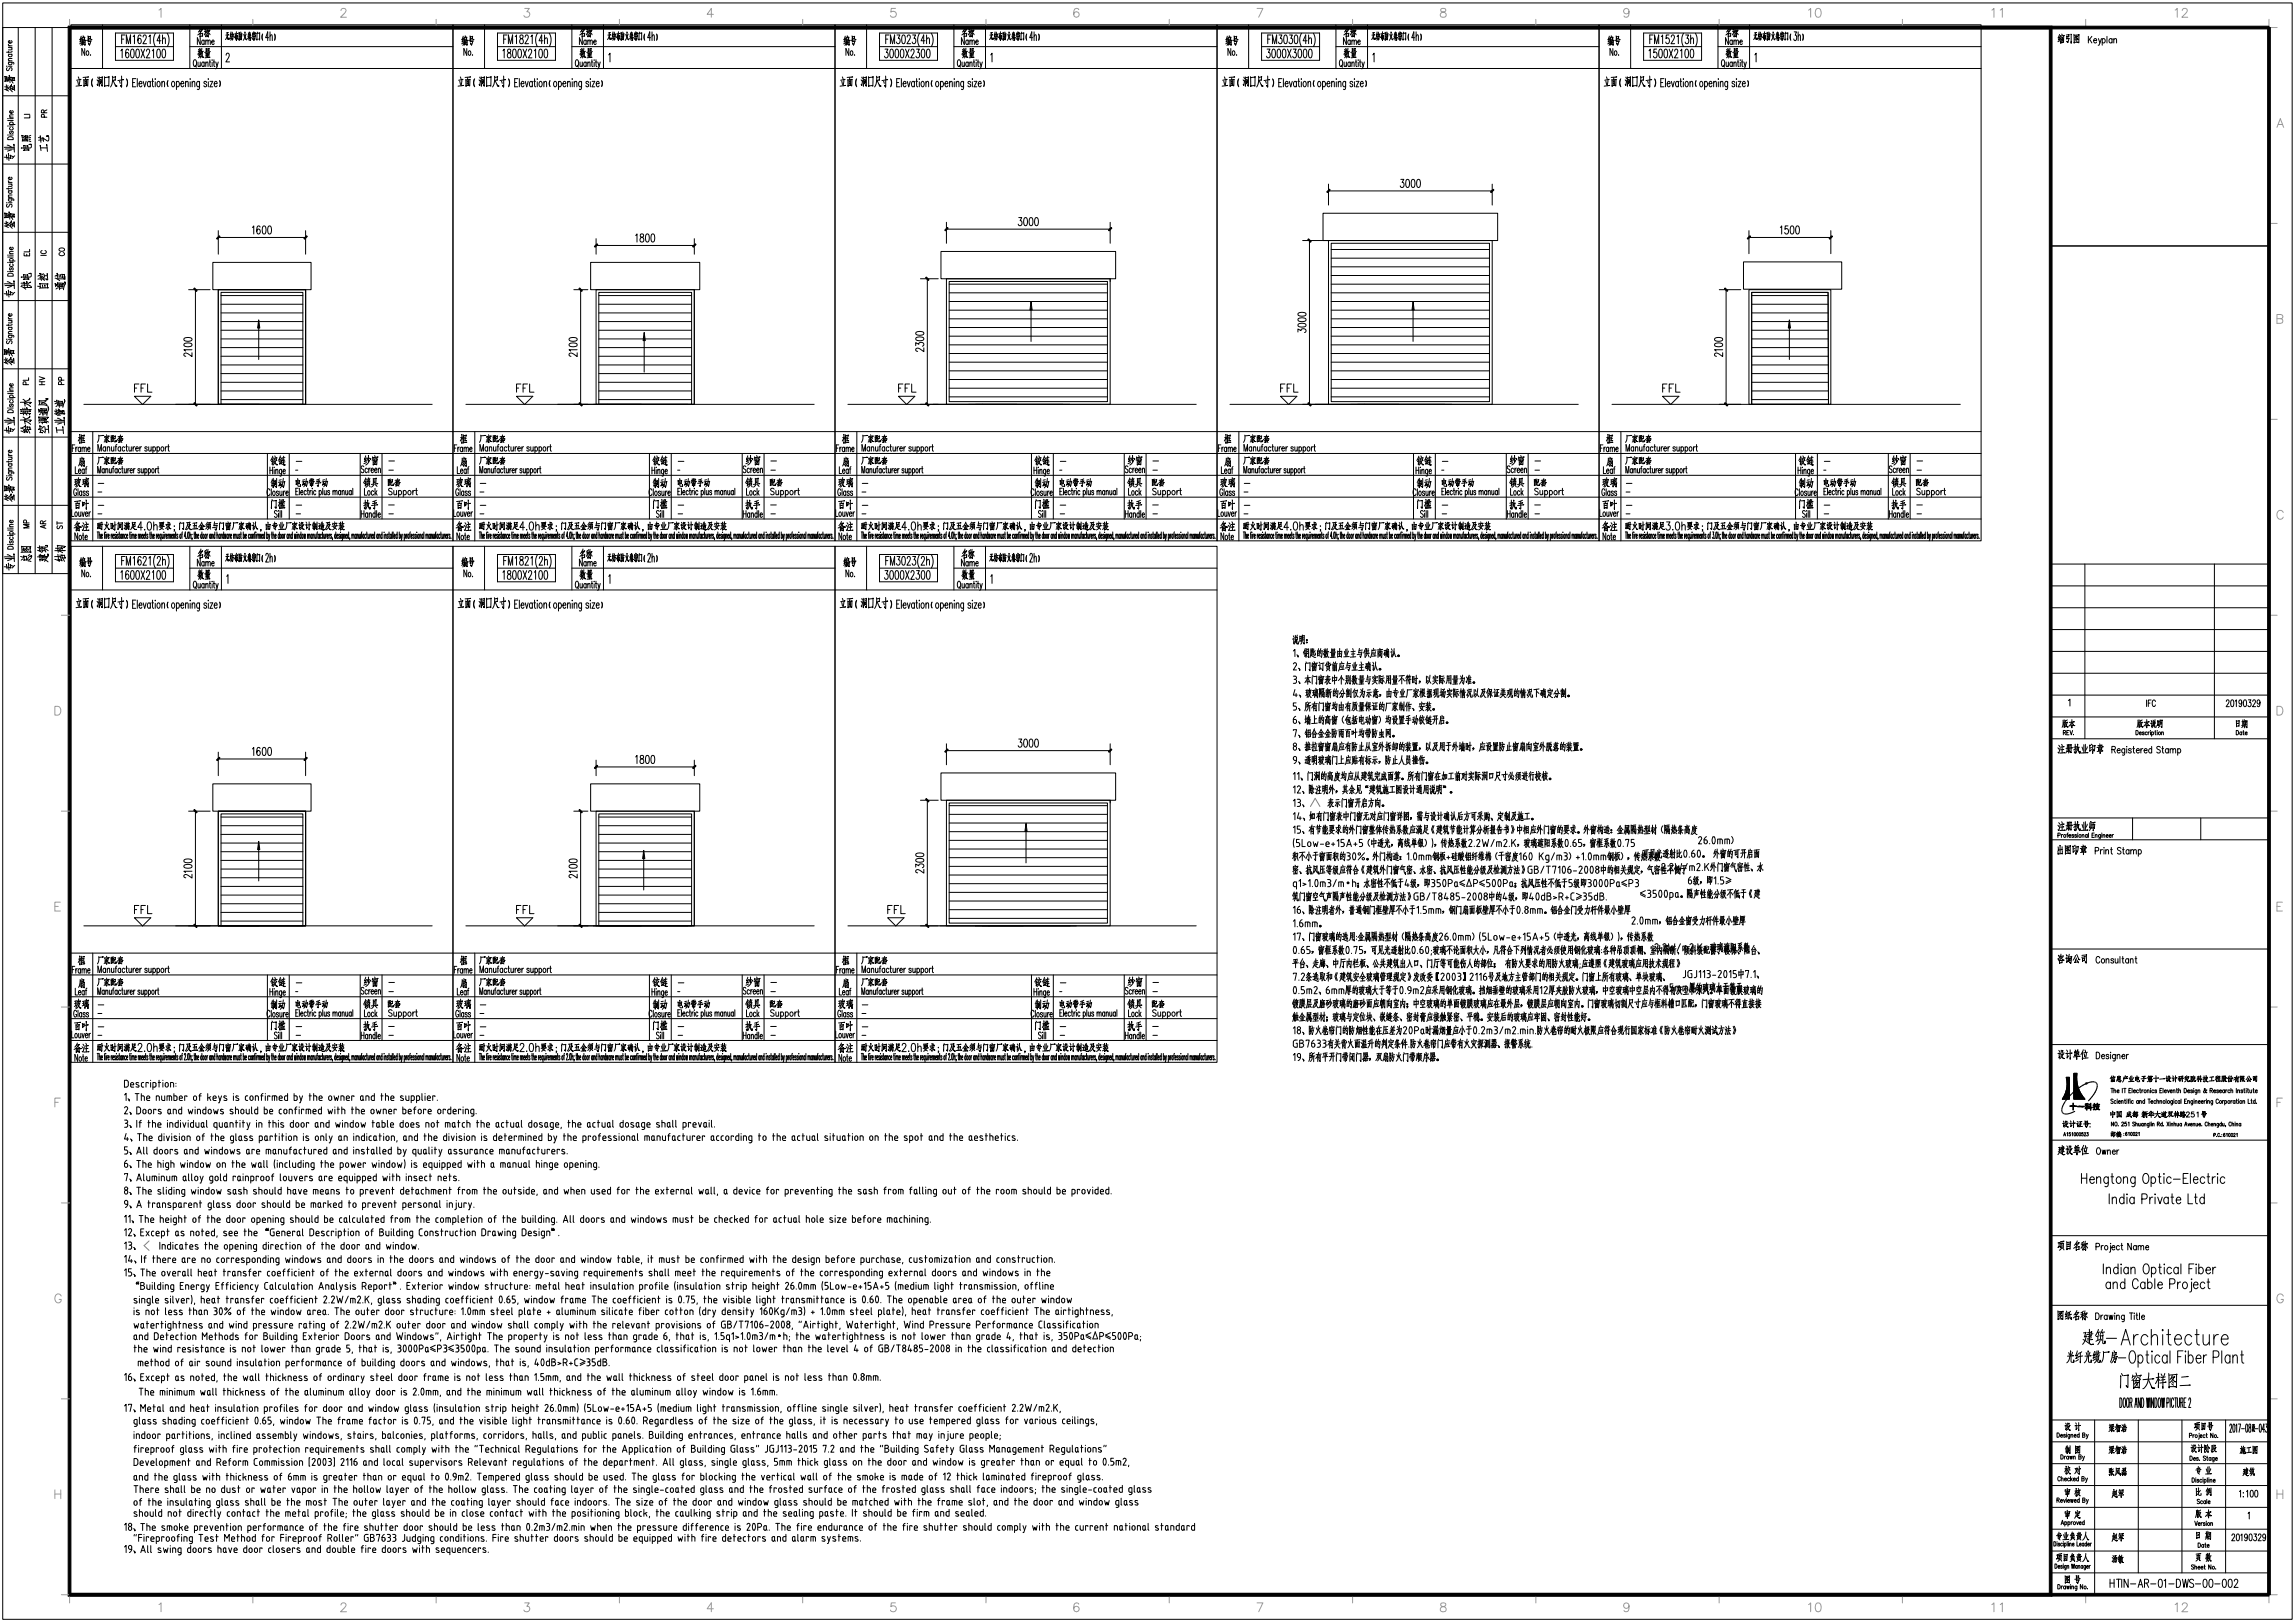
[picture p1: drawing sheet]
<svg xmlns="http://www.w3.org/2000/svg" width="841mm" height="594mm" viewBox="0 0 841 594" stroke-linecap="round" stroke-linejoin="round" font-family="sans-serif">
<g fill="none" stroke="#000" stroke-width=".37">
<path d="M486.8 88.1h60v60h-60zM487.8 89.1h58v58h-58zM487.8 97.7h58M487.8 94.6h58M487.8 91.4h58M80 106.1h32v42h-32zM81 107.1h30v41h-30zM81 117.8h30M81 114.6h30M81 111.4h30M81 108.3h30M218.4 106.1h36v42h-36z"/>
<path d="M219.4 107.1h34v41h-34zM219.4 117.8h34M219.4 114.6h34M219.4 111.4h34M219.4 108.3h34M346.8 102.1h60v46h-60zM347.8 103.1h58v44h-58zM347.8 120h58M347.8 116.8h58M347.8 113.6h58M347.8 110.4h58M347.8 107.3h58"/>
<path d="M347.8 104.1h58M487.8 120h58M487.8 116.8h58M487.8 113.6h58M487.8 110.4h58M487.8 107.3h58M487.8 104.1h58M487.8 100.9h58M640.9 106.1h30v42h-30zM641.9 107.1h28l.2 41h-28.2zM641.9 117.8h28.1M641.9 114.6h28"/>
<path d="M641.9 111.4h28M641.9 108.3h28M81 136.8h30M81 133.7h30M81 130.5h30M81 127.3h30M81 124.1h30M81 121h30M219.4 136.8h34M219.4 133.7h34M219.4 130.5h34M219.4 127.3h34"/>
<path d="M219.4 124.1h34M219.4 121h34M347.8 139h58M347.8 135.8h58M347.8 132.7h58M347.8 129.5h58M347.8 126.3h58M347.8 123.1h58M487.8 139h58M487.8 135.8h58M487.8 132.7h58M487.8 129.5h58"/>
<path d="M487.8 126.3h58M487.8 123.1h58M641.9 136.8h28.1M641.9 133.7h28.1M641.9 130.5h28.1M641.9 127.3h28.1M641.9 124.1h28.1M641.9 121h28.1M81 146.4h30M81 143.2h30M81 140h30M219.4 146.4h34"/>
<path d="M219.4 143.2h34M219.4 140h34M347.8 145.4h58M347.8 142.2h58M487.8 145.4h58M487.8 142.2h58M641.9 146.4h28.2M641.9 143.2h28.2M641.9 140h28.1M80 297.1h32v42h-32zM81 298.1h30v41h-30zM81 299.3h30"/>
<path d="M218.4 297.1h36v42h-36zM219.4 298.1h34v41h-34zM219.4 299.3h34M346.8 293.1h60v46h-60zM347.8 294.1h58v44h-58zM347.8 298.3h58M347.8 295.1h58M81 318.3h30M81 315.1h30M81 312h30M81 308.8h30M81 305.6h30"/>
<path d="M81 302.4h30M219.4 318.3h34M219.4 315.1h34M219.4 312h34M219.4 308.8h34M219.4 305.6h34M219.4 302.4h34M347.8 317.3h58M347.8 314.1h58M347.8 311h58M347.8 307.8h58M347.8 304.6h58"/>
<path d="M347.8 301.4h58M81 337.4h30M81 334.2h30M81 331h30M81 327.8h30M81 324.7h30M81 321.5h30M219.4 337.4h34M219.4 334.2h34M219.4 331h34M219.4 327.8h34M219.4 324.7h34"/>
<path d="M219.4 321.5h34M347.8 336.4h58M347.8 333.2h58M347.8 330h58M347.8 326.8h58M347.8 323.7h58M347.8 320.5h58"/>
</g>
<path d="M377.8 113.5v11.5M517.8 113.5v11.5M94.8 120.2v11.5M236.1 124.8v11.5M655.7 120.2v11.5M94.8 311.2v11.5M235.9 314.5v11.5M376 304.5v11.5" fill="none" stroke="#000" stroke-width=".37"/>
<path d="M377.8 110.5l.4 3h-.8zM517.8 110.5l.4 3h-.8zM94.8 117.2l.4 3h-.8zM236.1 121.8l.4 3h-.8zM655.7 117.2l.4 3h-.8zM94.8 308.2l.4 3h-.8zM235.9 311.5l.4 3h-.8zM376 301.5l.4 3h-.8z" fill="#000" stroke="#000" stroke-width=".37"/>
<g fill="none" stroke="#000" stroke-width=".37">
<path d="M26 9.1h140v189h-140zM37.6 9.1v16M42.3 12.1h21.3v10h-21.3zM42.3 17.1h21.3M69.6 17.1h96.4M69.6 9.1v16M81.1 9.1v16M166 9.1h140v189h-140zM177.6 9.1v16M182.3 12.1h21.3v10h-21.3zM182.3 17.1h21.3M209.6 17.1h96.4"/>
<path d="M209.6 9.1v16M221.1 9.1v16M306 9.1h140v189h-140zM317.6 9.1v16M322.3 12.1h21.3v10h-21.3zM322.3 17.1h21.3M349.6 17.1h96.4M349.6 9.1v16M361.1 9.1v16M446 9.1h140v189h-140zM457.6 9.1v16M462.3 12.1h21.3v10h-21.3z"/>
<path d="M462.3 17.1h21.3M489.6 17.1h96.4M489.6 9.1v16M501.1 9.1v16M586 9.1h140v189h-140zM597.6 9.1v16M602.3 12.1h21.3v10h-21.3zM602.3 17.1h21.3M629.6 17.1h96.4M629.6 9.1v16M641.1 9.1v16M26 25.1h700"/>
<path d="M484.8 78.1h64v10h-64zM78 96.1h36v10h-36zM216.4 96.1h40v10h-40zM344.8 92.1h64v10h-64zM638.9 95.9h36v10h-36zM112 106.1v42h-32M254.4 106.1v42h-32M406.8 102.1v1M26 158.1h700M30.7 148.1h127.7M64.4 148.1h30.6zM170.7 148.1h127.7"/>
<path d="M204.4 148.1h30.6zM310.7 148.1h127.7M341.9 148.1h30.6zM450.7 148.1h127.7M481.9 148.1h30.7zM590.7 148.1h127.7M26 174.1h700M26 166.1h700M35.8 173.2v-2.4l.6 2.4 .5-2.4v2.4M35.9 165.2v-2.4l.6 2.4 .7-2.4v2.4M38.2 172l-.1-.3a.77 .77 0 0 0-.9 .6 .77 .77 0 0 0 .5 .9l.5-.3M38.2 171.6v1.6"/>
<path d="M38.7 164l-.2-.3a.69 .69 0 0 0-.8 .7 .69 .69 0 0 0 .8 .7l.2-.2M38.7 163.6v1.6M38.7 172.1l.4-.5 .3 .1 .1 1.5M38.7 171.6v1.6M39.3 164.1l.4-.5 .4 .1 .1 1.5M39.3 163.6v1.6M40.1 171.6v1.5l.4 .1 .3-.4M40.8 171.6v1.6M40.8 163.6l.1 1.5 .4 .1 .4-.4M41.2 171.6h.5M41.7 163.6v1.6M41.8 170.8l-.4 .5v1.9"/>
<path d="M42.2 163.6h.6M42.8 162.8l-.4 .5v1.9M42.9 172l-.1-.3a.77 .77 0 0 0-.8 .6 .77 .77 0 0 0 .4 .9l.5-.3M42.9 171.6v1.6M44.2 164l-.2-.3a.69 .69 0 0 0-.8 .7 .69 .69 0 0 0 .8 .7l.2-.2M44.2 163.6v1.6M44.2 172l-.1-.3a.77 .77 0 0 0-.8 .6 .77 .77 0 0 0 .5 .9l.4-.3M44.6 171.6h.5M44.8 170.8v2l.3 .4M45.5 171.6l.1 1.5 .4 .1 .3-.4M45.7 164l-.1-.3a.69 .69 0 0 0-.8 .7 .69 .69 0 0 0 .8 .7l.1-.2M46.1 163.6h.6"/>
<path d="M46.3 171.6v1.6M46.4 162.8v2l.4 .4M46.8 171.6v1.6M47.2 163.6l.1 1.5 .4 .1 .4-.4M47.4 171.6l-.4 .1-.2 .6M47.7 172.3h.8l-.1-.6a.77 .77 0 0 0-.9 .6 .77 .77 0 0 0 .5 .9l.5-.3M48.1 163.6v1.6M48.8 163.6v1.6M49 171.6v1.6M49.4 163.6l-.4 .1-.2 .6M49.5 171.6l-.3 .1-.2 .6M49.7 164.3h1l-.2-.6a.69 .69 0 0 0-.8 .7 .69 .69 0 0 0 .8 .7l.2-.2"/>
<path d="M51.2 163.6v1.6M51.3 172l-.3-.4-.4 .1v.5l.6 .3 .1 .4-.3 .3-.5-.3M51.8 171.6v1.5l.4 .1 .3-.4M51.9 163.6l-.4 .1-.3 .6M52.5 171.6v1.6M53.1 172l.1-.3a.77 .77 0 0 1 .8 .6 .77 .77 0 0 1-.5 .9l-.4-.3M53.1 171.6v2.4M53.9 164l-.3-.4-.5 .1v.5l.8 .3v.4l-.3 .3-.5-.3M54.4 172l.1-.3a.77 .77 0 0 1 .8 .6 .77 .77 0 0 1-.5 .9l-.4-.3M54.4 171.6v2.4M54.5 163.6l.1 1.5 .4 .1 .4-.4M55.4 163.6v1.6"/>
<path d="M55.8 171.7a.77 .77 0 0 1 .8 .6 .77 .77 0 0 1-.4 .9l-.5-.3zM56 164l.2-.3a.69 .69 0 0 1 .8 .7 .69 .69 0 0 1-.8 .7l-.2-.2M56 163.6v2.4M57 171.6v1.6M57.5 171.6l-.3 .1-.2 .6M57.5 164l.2-.3a.69 .69 0 0 1 .8 .7 .69 .69 0 0 1-.8 .7l-.2-.2M57.5 163.6v2.4M57.7 171.6h.5M57.9 170.8v2l.4 .4M59.2 163.7a.69 .69 0 0 1 .8 .7 .69 .69 0 0 1-.8 .7l-.2-.6zM60.6 163.6v1.6M61.2 163.6l-.4 .1-.2 .6"/>
<path d="M61.5 163.6h.5M61.7 162.8v2l.4 .4M98 166.1v24M106 166.1v24M108.3 172.2h.8M108.4 180h.6M109.3 178.8h-.9v2.4h.9M109.7 178.8v2.4M112.2 180l-.1-.2a.77 .77 0 0 0-.8 .5 .77 .77 0 0 0 .5 .9l.4-.3M112.6 179.6h.5M112.8 178.8v2l.3 .4M113.5 179.6v1.6"/>
<path d="M114.1 179.6l-.3 .2-.3 .5M114.4 178.8v.3zM114.4 179.8v1.4M115.7 180l-.1-.2a.77 .77 0 0 0-.8 .5 .77 .77 0 0 0 .5 .9l.4-.3M117 180l.1-.2a.77 .77 0 0 1 .8 .5 .77 .77 0 0 1-.5 .9l-.4-.3M117 179.6v2.4M118.3 178.8v2.4M118.8 179.6l.1 1.5 .3 .1 .4-.4M119.6 179.6v1.6M120.8 180l-.3-.4-.5 .4 .7 .5v.6l-.4 .1-.3-.3M122 179.6v1.6M124.8 180l-.1-.2a.77 .77 0 0 0-.8 .5 .77 .77 0 0 0 .5 .9l.4-.3"/>
<path d="M124.8 179.6v1.6M125.4 179.6v1.6M126.7 179.6v1.5l.4 .1 .3-.4M127.4 179.6v1.6M128.7 180l-.1-.2a.77 .77 0 0 0-.8 .5 .77 .77 0 0 0 .5 .9l.4-.3M128.7 179.6v1.6M129.3 178.8v2.4M132 166.1v24M140 166.1v24M142.5 172.2h1.6M143.7 179.2l-.5-.4-.8 .4 .2 .6 1.1 .7v.4l-.5 .3-.8-.3M144.3 179.6l.1 1.5 .5 .1 .4-.4"/>
<path d="M145.3 179.6v1.6M146.1 180l.2-.2a.71 .71 0 0 1 .9 .6 .71 .71 0 0 1-.9 .7l-.2-.2M146.1 179.6v2.4M147.8 180l.2-.2a.71 .71 0 0 1 .9 .6 .71 .71 0 0 1-.9 .7l-.2-.2M147.8 179.6v2.4M151.3 179.6v1.6M152 179.6l-.4 .2-.3 .5M152.3 179.6h.6M152.6 178.8v2l.4 .4M175.8 173.2v-2.4l.6 2.4 .5-2.4v2.4M175.9 165.2v-2.4l.6 2.4 .7-2.4v2.4M178.2 172l-.1-.3a.77 .77 0 0 0-.9 .6 .77 .77 0 0 0 .5 .9l.5-.3"/>
<path d="M178.2 171.6v1.6M178.7 164l-.2-.3a.69 .69 0 0 0-.8 .7 .69 .69 0 0 0 .8 .7l.2-.2M178.7 163.6v1.6M178.8 172.1l.3-.5 .3 .1 .1 1.5M178.8 171.6v1.6M179.3 164.1l.4-.5 .4 .1 .1 1.5M179.3 163.6v1.6M180.1 171.6v1.5l.4 .1 .3-.4M180.8 171.6v1.6M180.8 163.6l.1 1.5 .4 .1 .4-.4M181.2 171.6h.5M181.7 163.6v1.6"/>
<path d="M181.8 170.8l-.4 .5v1.9M182.2 163.6h.6M182.8 162.8l-.4 .5v1.9M182.9 172l-.1-.3a.77 .77 0 0 0-.8 .6 .77 .77 0 0 0 .5 .9l.4-.3M182.9 171.6v1.6M184.2 164l-.2-.3a.69 .69 0 0 0-.8 .7 .69 .69 0 0 0 .8 .7l.2-.2M184.2 163.6v1.6M184.2 172l-.1-.3a.77 .77 0 0 0-.8 .6 .77 .77 0 0 0 .5 .9l.4-.3M184.6 171.6h.5M184.8 170.8v2l.3 .4M185.5 171.6l.1 1.5 .3 .1 .4-.4M185.7 164l-.1-.3a.69 .69 0 0 0-.8 .7 .69 .69 0 0 0 .8 .7l.1-.2"/>
<path d="M186.1 163.6h.6M186.3 171.6v1.6M186.4 162.8v2l.4 .4M186.8 171.6v1.6M187.2 163.6l.1 1.5 .4 .1 .4-.4M187.4 171.6l-.4 .1-.2 .6M187.7 172.3h.8l-.1-.6a.77 .77 0 0 0-.9 .6 .77 .77 0 0 0 .5 .9l.5-.3M188.1 163.6v1.6M188.8 163.6v1.6M189 171.6v1.6M189.4 163.6l-.4 .1-.2 .6M189.5 171.6l-.3 .1-.2 .6"/>
<path d="M189.7 164.3h1l-.2-.6a.69 .69 0 0 0-.8 .7 .69 .69 0 0 0 .8 .7l.2-.2M191.2 163.6v1.6M191.3 172l-.3-.4-.4 .1v.5l.6 .3 .1 .4-.3 .3-.5-.3M191.8 171.6v1.5l.4 .1 .3-.4M191.9 163.6l-.4 .1-.3 .6M192.5 171.6v1.6M193.1 172l.1-.3a.77 .77 0 0 1 .8 .6 .77 .77 0 0 1-.5 .9l-.4-.3M193.1 171.6v2.4M193.9 164l-.3-.4-.5 .4 .8 .5v.6l-.5 .1-.3-.3M194.4 172l.1-.3a.77 .77 0 0 1 .8 .6 .77 .77 0 0 1-.5 .9l-.4-.3M194.4 171.6v2.4M194.5 163.6l.1 1.5 .4 .1 .4-.4"/>
<path d="M195.4 163.6v1.6M195.8 171.7a.77 .77 0 0 1 .8 .6 .77 .77 0 0 1-.4 .9l-.5-.3zM196 164l.2-.3a.69 .69 0 0 1 .8 .7 .69 .69 0 0 1-.8 .7l-.2-.2M196 163.6v2.4M197 171.6v1.6M197.5 171.6l-.3 .1-.2 .6M197.5 164l.2-.3a.69 .69 0 0 1 .8 .7 .69 .69 0 0 1-.8 .7l-.2-.2M197.5 163.6v2.4M197.7 171.6h.5M197.9 170.8v2l.4 .4M199.2 163.7a.69 .69 0 0 1 .8 .7 .69 .69 0 0 1-.8 .7l-.2-.6zM200.6 163.6v1.6"/>
<path d="M201.2 163.6l-.4 .1-.2 .6M201.5 163.6h.5M201.7 162.8v2l.4 .4M238 166.1v24M246 166.1v24M248.3 172.2h.8M248.4 180h.6M249.3 178.8h-.9v2.4h.9M249.7 178.8v2.4M252.2 180l-.1-.2a.77 .77 0 0 0-.8 .5 .77 .77 0 0 0 .5 .9l.4-.3M252.6 179.6h.5M252.8 178.8v2l.3 .4"/>
<path d="M253.5 179.6v1.6M254.1 179.6l-.3 .2-.3 .5M254.4 178.8v.3zM254.4 179.8v1.4M255.7 180l-.1-.2a.77 .77 0 0 0-.8 .5 .77 .77 0 0 0 .5 .9l.4-.3M257 180l.1-.2a.77 .77 0 0 1 .8 .5 .77 .77 0 0 1-.5 .9l-.4-.3M257 179.6v2.4M258.3 178.8v2.4M258.8 179.6l.1 1.5 .3 .1 .4-.4M259.6 179.6v1.6M260.8 180l-.3-.4-.5 .4 .7 .5v.6l-.4 .1-.3-.3M262 179.6v1.6"/>
<path d="M264.8 180l-.1-.2a.77 .77 0 0 0-.8 .5 .77 .77 0 0 0 .5 .9l.4-.3M264.8 179.6v1.6M265.4 179.6v1.6M266.7 179.6l.1 1.5 .3 .1 .3-.4M267.4 179.6v1.6M268.7 180l-.1-.2a.77 .77 0 0 0-.8 .5 .77 .77 0 0 0 .5 .9l.4-.3M268.7 179.6v1.6M269.3 178.8v2.4M272 166.1v24M280 166.1v24M282.5 172.2h1.6M283.7 179.2l-.5-.4-.8 .4 .2 .6 1.1 .7v.4l-.5 .3-.8-.3"/>
<path d="M284.3 179.6l.1 1.5 .5 .1 .4-.4M285.3 179.6v1.6M286.1 180l.1-.2a.71 .71 0 0 1 1 .6 .71 .71 0 0 1-1 .7l-.1-.2M286.1 179.6v2.4M287.8 180l.2-.2a.71 .71 0 0 1 .9 .6 .71 .71 0 0 1-.9 .7l-.2-.2M287.8 179.6v2.4M291.3 179.6v1.6M292 179.6l-.5 .2-.2 .5M292.3 179.6h.6M292.6 178.8v2l.4 .4M315.8 173.2v-2.4l.5 2.4 .6-2.4v2.4M315.9 165.2v-2.4l.6 2.4 .7-2.4v2.4"/>
<path d="M318.2 172l-.1-.3a.77 .77 0 0 0-.9 .6 .77 .77 0 0 0 .5 .9l.5-.3M318.2 171.6v1.6M318.7 164l-.2-.3a.69 .69 0 0 0-.8 .7 .69 .69 0 0 0 .8 .7l.2-.2M318.7 163.6v1.6M318.7 172.1l.4-.5 .3 .1 .1 1.5M318.7 171.6v1.6M319.3 164.1l.4-.5 .4 .1 .1 1.5M319.3 163.6v1.6M320.1 171.6v1.5l.4 .1 .3-.4M320.8 171.6v1.6M320.8 163.6l.1 1.5 .4 .1 .4-.4M321.2 171.6h.5"/>
<path d="M321.7 163.6v1.6M321.8 170.8l-.4 .5v1.9M322.2 163.6h.6M322.8 162.8l-.4 .5v1.9M322.9 172l-.1-.3a.77 .77 0 0 0-.8 .6 .77 .77 0 0 0 .5 .9l.4-.3M322.9 171.6v1.6M324.2 164l-.2-.3a.69 .69 0 0 0-.8 .7 .69 .69 0 0 0 .8 .7l.2-.2M324.2 163.6v1.6M324.2 172l-.1-.3a.77 .77 0 0 0-.8 .6 .77 .77 0 0 0 .5 .9l.4-.3M324.6 171.6h.5M324.8 170.8v2l.3 .4M325.5 171.6l.1 1.5 .3 .1 .4-.4"/>
<path d="M325.7 164l-.1-.3a.69 .69 0 0 0-.8 .7 .69 .69 0 0 0 .8 .7l.1-.2M326.1 163.6h.6M326.3 171.6v1.6M326.4 162.8v2l.4 .4M326.8 171.6v1.6M327.2 163.6l.1 1.5 .4 .1 .4-.4M327.4 171.6l-.4 .1-.2 .6M327.7 172.3h.8l-.2-.6a.77 .77 0 0 0-.8 .6 .77 .77 0 0 0 .5 .9l.5-.3M328.1 163.6v1.6M328.8 163.6v1.6M329 171.6v1.6M329.4 163.6l-.4 .1-.2 .6"/>
<path d="M329.5 171.6l-.3 .1-.2 .6M329.7 164.3h1l-.2-.6a.69 .69 0 0 0-.8 .7 .69 .69 0 0 0 .8 .7l.2-.2M331.2 163.6v1.6M331.3 172l-.3-.4-.5 .4 .7 .5v.6l-.4 .1-.3-.3M331.8 171.6v1.5l.4 .1 .3-.4M331.9 163.6l-.4 .1-.3 .6M332.5 171.6v1.6M333.1 172l.1-.3a.77 .77 0 0 1 .8 .6 .77 .77 0 0 1-.5 .9l-.4-.3M333.1 171.6v2.4M333.9 164l-.3-.4-.5 .1v.5l.8 .3v.4l-.3 .3-.5-.3M334.4 172l.1-.3a.77 .77 0 0 1 .8 .6 .77 .77 0 0 1-.5 .9l-.4-.3M334.4 171.6v2.4"/>
<path d="M334.5 163.6l.1 1.5 .4 .1 .4-.4M335.4 163.6v1.6M335.8 171.7a.77 .77 0 0 1 .8 .6 .77 .77 0 0 1-.5 .9l-.4-.3zM336 164l.2-.3a.69 .69 0 0 1 .8 .7 .69 .69 0 0 1-.8 .7l-.2-.2M336 163.6v2.4M337 171.6v1.6M337.5 171.6l-.3 .1-.2 .6M337.5 164l.2-.3a.69 .69 0 0 1 .8 .7 .69 .69 0 0 1-.8 .7l-.2-.2M337.5 163.6v2.4M337.7 171.6h.5M337.9 170.8v2l.4 .4M339.2 163.7a.69 .69 0 0 1 .8 .7 .69 .69 0 0 1-.8 .7l-.2-.6z"/>
<path d="M340.6 163.6v1.6M341.2 163.6l-.4 .1-.2 .6M341.5 163.6h.5M341.7 162.8v2l.4 .4M378 166.1v24M386 166.1v24M388.3 172.2h.8M388.4 180h.6M389.3 178.8h-.9v2.4h.9M389.7 178.8v2.4M392.3 180l-.2-.2a.77 .77 0 0 0-.8 .5 .77 .77 0 0 0 .5 .9l.5-.3M392.6 179.6h.5"/>
<path d="M392.8 178.8v2l.3 .4M393.6 179.6v1.6M394.1 179.6l-.3 .2-.2 .5M394.4 178.8v.3zM394.4 179.8v1.4M395.7 180l-.1-.2a.77 .77 0 0 0-.8 .5 .77 .77 0 0 0 .5 .9l.4-.3M397 180l.1-.2a.77 .77 0 0 1 .8 .5 .77 .77 0 0 1-.5 .9l-.4-.3M397 179.6v2.4M398.3 178.8v2.4M398.8 179.6l.1 1.5 .3 .1 .4-.4M399.6 179.6v1.6M400.8 180l-.3-.4-.4 .2v.4l.6 .3 .1 .4-.3 .3-.5-.3"/>
<path d="M402 179.6v1.6M404.8 180l-.1-.2a.77 .77 0 0 0-.8 .5 .77 .77 0 0 0 .4 .9l.5-.3M404.8 179.6v1.6M405.4 179.6v1.6M406.7 179.6v1.5l.4 .1 .3-.4M407.4 179.6v1.6M408.7 180l-.1-.2a.77 .77 0 0 0-.8 .5 .77 .77 0 0 0 .5 .9l.4-.3M408.7 179.6v1.6M409.3 178.8v2.4M412 166.1v24M420 166.1v24M422.5 172.2h1.6"/>
<path d="M423.7 179.2l-.5-.4-.8 .4 .2 .6 1.1 .7v.4l-.5 .3-.8-.3M424.3 179.6l.1 1.5 .5 .1 .4-.4M425.3 179.6v1.6M426.1 180l.1-.2a.72 .72 0 0 1 1 .6 .72 .72 0 0 1-1 .7l-.1-.2M426.1 179.6v2.4M427.8 180l.2-.2a.72 .72 0 0 1 .9 .6 .72 .72 0 0 1-.9 .7l-.2-.2M427.8 179.6v2.4M431.3 179.6v1.6M432 179.6l-.5 .2-.2 .5M432.3 179.6h.6M432.6 178.8v2l.4 .4M455.8 173.2v-2.4l.6 2.4 .5-2.4v2.4"/>
<path d="M455.9 165.2v-2.4l.6 2.4 .7-2.4v2.4M458.2 172l-.1-.3a.77 .77 0 0 0-.9 .6 .77 .77 0 0 0 .5 .9l.5-.3M458.2 171.6v1.6M458.7 164l-.2-.3a.69 .69 0 0 0-.8 .7 .69 .69 0 0 0 .8 .7l.2-.2M458.7 163.6v1.6M458.7 172.1l.4-.5 .3 .1 .1 1.5M458.7 171.6v1.6M459.3 164.1l.4-.5 .4 .1 .1 1.5M459.3 163.6v1.6M460.1 171.6v1.5l.4 .1 .3-.4M460.8 171.6v1.6M460.8 163.6l.1 1.5 .4 .1 .4-.4"/>
<path d="M461.2 171.6h.5M461.7 163.6v1.6M461.8 170.8l-.4 .5v1.9M462.2 163.6h.6M462.8 162.8l-.4 .5v1.9M462.9 172l-.1-.3a.77 .77 0 0 0-.8 .6 .77 .77 0 0 0 .4 .9l.5-.3M462.9 171.6v1.6M464.2 164l-.2-.3a.69 .69 0 0 0-.8 .7 .69 .69 0 0 0 .8 .7l.2-.2M464.2 163.6v1.6M464.2 172l-.1-.3a.77 .77 0 0 0-.8 .6 .77 .77 0 0 0 .5 .9l.4-.3M464.6 171.6h.5M464.8 170.8v2l.3 .4"/>
<path d="M465.5 171.6l.1 1.5 .4 .1 .3-.4M465.7 164l-.1-.3a.69 .69 0 0 0-.8 .7 .69 .69 0 0 0 .8 .7l.1-.2M466.1 163.6h.6M466.3 171.6v1.6M466.4 162.8v2l.4 .4M466.8 171.6v1.6M467.2 163.6l.1 1.5 .4 .1 .4-.4M467.4 171.6l-.4 .1-.2 .6M467.7 172.3h.8l-.1-.6a.77 .77 0 0 0-.9 .6 .77 .77 0 0 0 .5 .9l.5-.3M468.1 163.6v1.6M468.8 163.6v1.6M469 171.6v1.6"/>
<path d="M469.4 163.6l-.4 .1-.2 .6M469.5 171.6l-.3 .1-.2 .6M469.7 164.3h1l-.2-.6a.69 .69 0 0 0-.8 .7 .69 .69 0 0 0 .8 .7l.2-.2M471.2 163.6v1.6M471.3 172l-.3-.4-.4 .1v.5l.6 .3 .1 .4-.3 .3-.5-.3M471.8 171.6v1.5l.4 .1 .3-.4M471.9 163.6l-.4 .1-.3 .6M472.5 171.6v1.6M473.1 172l.1-.3a.77 .77 0 0 1 .8 .6 .77 .77 0 0 1-.5 .9l-.4-.3M473.1 171.6v2.4M473.9 164l-.3-.4-.5 .1v.5l.8 .3v.4l-.3 .3-.5-.3M474.4 172l.1-.3a.77 .77 0 0 1 .8 .6 .77 .77 0 0 1-.5 .9l-.4-.3"/>
<path d="M474.4 171.6v2.4M474.5 163.6l.1 1.5 .4 .1 .4-.4M475.4 163.6v1.6M475.8 171.7a.77 .77 0 0 1 .8 .6 .77 .77 0 0 1-.4 .9l-.5-.3zM476 164l.2-.3a.69 .69 0 0 1 .8 .7 .69 .69 0 0 1-.8 .7l-.2-.2M476 163.6v2.4M477 171.6v1.6M477.5 171.6l-.3 .1-.2 .6M477.5 164l.2-.3a.69 .69 0 0 1 .8 .7 .69 .69 0 0 1-.8 .7l-.2-.2M477.5 163.6v2.4M477.7 171.6h.5M477.9 170.8v2l.4 .4"/>
<path d="M479.2 163.7a.69 .69 0 0 1 .8 .7 .69 .69 0 0 1-.8 .7l-.2-.6zM480.6 163.6v1.6M481.2 163.6l-.4 .1-.2 .6M481.5 163.6h.5M481.7 162.8v2l.4 .4M518 166.1v24M526 166.1v24M528.3 172.2h.8M528.4 180h.6M529.3 178.8h-.9v2.4h.9M529.7 178.8v2.4M532.2 180l-.1-.2a.77 .77 0 0 0-.8 .5 .77 .77 0 0 0 .5 .9l.4-.3"/>
<path d="M532.6 179.6h.5M532.8 178.8v2l.3 .4M533.5 179.6v1.6M534.1 179.6l-.3 .2-.3 .5M534.4 178.8v.3zM534.4 179.8v1.4M535.7 180l-.1-.2a.77 .77 0 0 0-.8 .5 .77 .77 0 0 0 .5 .9l.4-.3M537 180l.1-.2a.77 .77 0 0 1 .8 .5 .77 .77 0 0 1-.5 .9l-.4-.3M537 179.6v2.4M538.3 178.8v2.4M538.8 179.6l.1 1.5 .3 .1 .4-.4M539.6 179.6v1.6"/>
<path d="M540.8 180l-.3-.4-.5 .4 .7 .5v.6l-.4 .1-.3-.3M542 179.6v1.6M544.8 180l-.1-.2a.77 .77 0 0 0-.8 .5 .77 .77 0 0 0 .5 .9l.4-.3M544.8 179.6v1.6M545.4 179.6v1.6M546.7 179.6v1.5l.4 .1 .3-.4M547.4 179.6v1.6M548.7 180l-.1-.2a.77 .77 0 0 0-.8 .5 .77 .77 0 0 0 .5 .9l.4-.3M548.7 179.6v1.6M549.3 178.8v2.4M552 166.1v24M560 166.1v24"/>
<path d="M562.5 172.2h1.6M563.7 179.2l-.5-.4-.8 .4 .2 .6 1.1 .7v.4l-.5 .3-.8-.3M564.3 179.6l.1 1.5 .5 .1 .4-.4M565.3 179.6v1.6M566.1 180l.2-.2a.71 .71 0 0 1 .9 .6 .71 .71 0 0 1-.9 .7l-.2-.2M566.1 179.6v2.4M567.8 180l.2-.2a.71 .71 0 0 1 .9 .6 .71 .71 0 0 1-.9 .7l-.2-.2M567.8 179.6v2.4M571.3 179.6v1.6M572 179.6l-.4 .2-.3 .5M572.3 179.6h.6M572.6 178.8v2l.4 .4"/>
<path d="M595.8 173.2v-2.4l.5 2.4 .6-2.4v2.4M595.9 165.2v-2.4l.6 2.4 .7-2.4v2.4M598.2 172l-.1-.3a.77 .77 0 0 0-.9 .6 .77 .77 0 0 0 .5 .9l.5-.3M598.2 171.6v1.6M598.7 164l-.2-.3a.69 .69 0 0 0-.8 .7 .69 .69 0 0 0 .8 .7l.2-.2M598.7 163.6v1.6M598.8 172.1l.3-.5 .3 .1 .1 1.5M598.8 171.6v1.6M599.3 164.1l.4-.5 .4 .1 .1 1.5M599.3 163.6v1.6M600.1 171.6v1.5l.4 .1 .3-.4M600.8 171.6v1.6"/>
<path d="M600.8 163.6l.1 1.5 .4 .1 .4-.4M601.2 171.6h.5M601.7 163.6v1.6M601.8 170.8l-.4 .5v1.9M602.2 163.6h.6M602.8 162.8l-.4 .5v1.9M602.9 172l-.1-.3a.77 .77 0 0 0-.8 .6 .77 .77 0 0 0 .5 .9l.4-.3M602.9 171.6v1.6M604.2 164l-.2-.3a.69 .69 0 0 0-.8 .7 .69 .69 0 0 0 .8 .7l.2-.2M604.2 163.6v1.6M604.2 172l-.1-.3a.77 .77 0 0 0-.8 .6 .77 .77 0 0 0 .5 .9l.4-.3M604.6 171.6h.5"/>
<path d="M604.8 170.8v2l.3 .4M605.5 171.6l.1 1.5 .3 .1 .4-.4M605.7 164l-.1-.3a.69 .69 0 0 0-.8 .7 .69 .69 0 0 0 .8 .7l.1-.2M606.1 163.6h.6M606.3 171.6v1.6M606.4 162.8v2l.4 .4M606.8 171.6v1.6M607.2 163.6l.1 1.5 .4 .1 .4-.4M607.4 171.6l-.4 .1-.2 .6M607.7 172.3h.8l-.1-.6a.77 .77 0 0 0-.9 .6 .77 .77 0 0 0 .5 .9l.5-.3M608.1 163.6v1.6M608.8 163.6v1.6"/>
<path d="M609 171.6v1.6M609.4 163.6l-.4 .1-.2 .6M609.5 171.6l-.3 .1-.2 .6M609.7 164.3h1l-.2-.6a.69 .69 0 0 0-.8 .7 .69 .69 0 0 0 .8 .7l.2-.2M611.2 163.6v1.6M611.3 172l-.3-.4-.4 .1v.5l.6 .3 .1 .4-.3 .3-.5-.3M611.8 171.6v1.5l.4 .1 .3-.4M611.9 163.6l-.4 .1-.3 .6M612.5 171.6v1.6M613.1 172l.1-.3a.77 .77 0 0 1 .8 .6 .77 .77 0 0 1-.5 .9l-.4-.3M613.1 171.6v2.4M613.9 164l-.3-.4-.5 .4 .8 .5v.6l-.5 .1-.3-.3"/>
<path d="M614.4 172l.1-.3a.77 .77 0 0 1 .8 .6 .77 .77 0 0 1-.5 .9l-.4-.3M614.4 171.6v2.4M614.5 163.6l.1 1.5 .4 .1 .4-.4M615.4 163.6v1.6M615.8 171.7a.77 .77 0 0 1 .8 .6 .77 .77 0 0 1-.4 .9l-.5-.3zM616 164l.2-.3a.69 .69 0 0 1 .8 .7 .69 .69 0 0 1-.8 .7l-.2-.2M616 163.6v2.4M617 171.6v1.6M617.5 171.6l-.3 .1-.2 .6M617.5 164l.2-.3a.69 .69 0 0 1 .8 .7 .69 .69 0 0 1-.8 .7l-.2-.2M617.5 163.6v2.4M617.7 171.6h.5"/>
<path d="M617.9 170.8v2l.4 .4M619.2 163.7a.69 .69 0 0 1 .8 .7 .69 .69 0 0 1-.8 .7l-.2-.6zM620.6 163.6v1.6M621.2 163.6l-.4 .1-.2 .6M621.5 163.6h.5M621.7 162.8v2l.4 .4M658 166.1v24M666 166.1v24M668.3 172.2h.8M668.4 180h.6M669.3 178.8h-.9v2.4h.9M669.7 178.8v2.4"/>
<path d="M672.2 180l-.1-.2a.77 .77 0 0 0-.8 .5 .77 .77 0 0 0 .5 .9l.4-.3M672.6 179.6h.5M672.8 178.8v2l.3 .4M673.5 179.6v1.6M674.1 179.6l-.3 .2-.3 .5M674.4 178.8v.3zM674.4 179.8v1.4M675.7 180l-.1-.2a.77 .77 0 0 0-.8 .5 .77 .77 0 0 0 .5 .9l.4-.3M677 180l.1-.2a.77 .77 0 0 1 .8 .5 .77 .77 0 0 1-.5 .9l-.4-.3M677 179.6v2.4M678.3 178.8v2.4M678.8 179.6l.1 1.5 .3 .1 .4-.4"/>
<path d="M679.6 179.6v1.6M680.8 180l-.3-.4-.5 .4 .7 .5v.6l-.4 .1-.3-.3M682 179.6v1.6M684.8 180l-.1-.2a.77 .77 0 0 0-.8 .5 .77 .77 0 0 0 .5 .9l.4-.3M684.8 179.6v1.6M685.4 179.6v1.6M686.7 179.6l.1 1.5 .3 .1 .3-.4M687.4 179.6v1.6M688.7 180l-.1-.2a.77 .77 0 0 0-.8 .5 .77 .77 0 0 0 .5 .9l.4-.3M688.7 179.6v1.6M689.3 178.8v2.4M692 166.1v24"/>
<path d="M700 166.1v24M702.5 172.2h1.6M703.7 179.2l-.5-.4-.8 .4 .2 .6 1.1 .7v.4l-.5 .3-.8-.3M704.3 179.6l.1 1.5 .5 .1 .4-.4M705.3 179.6v1.6M706.1 180l.1-.2a.71 .71 0 0 1 1 .6 .71 .71 0 0 1-1 .7l-.1-.2M706.1 179.6v2.4M707.8 180l.2-.2a.72 .72 0 0 1 .9 .6 .72 .72 0 0 1-.9 .7l-.2-.2M707.8 179.6v2.4M711.3 179.6v1.6M712 179.6l-.5 .2-.2 .5M712.3 179.6h.6"/>
<path d="M712.6 178.8v2l.4 .4M26 182.1h700M26 190.1h700M35.6 194.8h.6M35.9 188.2h1.4M35.9 180.2h1.4M35.9 194.8v2.4M36.4 196.1l.3-.5 .1 1.6M36.4 194.8v2.4M37.1 196.3h.5l-.1-.6a.84 .84 0 0 0-.6 .7 .84 .84 0 0 0 .4 .8l.3-.3M38.2 195.6h.3M38.5 194.8l-.2 2.4"/>
<path d="M38.8 194.8v.3zM38.8 195.7v1.5M39.1 195.6v1.6M39.4 195.6l-.3 .7M39.5 196.3h.5v-.6a.84 .84 0 0 0-.6 .7 .84 .84 0 0 0 .4 .8l.2-.3M40.7 195.6v1.6M41.1 195.6l-.4 .7M41.2 196.3h.5l-.1-.6a.84 .84 0 0 0-.5 .7 .84 .84 0 0 0 .3 .8l.3-.3M42.4 196l-.3-.4-.1 .6a.56 .56 0 0 1 .4 .5 .56 .56 0 0 1-.3 .5l-.2-.3M42.7 194.8v.3zM42.7 195.7v1.5M43.4 196l-.3-.4-.1 .6a.56 .56 0 0 1 .4 .5 .56 .56 0 0 1-.3 .5l-.2-.3"/>
<path d="M43.6 195.6h.3M43.7 194.8l.2 2.4M44.6 196l-.1-.3a.84 .84 0 0 0-.6 .7 .84 .84 0 0 0 .4 .8l.3-.3M44.6 195.6v1.6M44.9 196.1l.3-.5 .1 1.6M44.9 195.6v1.6M46.1 196l-.1-.3a.84 .84 0 0 0-.5 .7 .84 .84 0 0 0 .3 .8l.3-.3M46.3 196.3h.5l-.1-.6a.84 .84 0 0 0-.5 .7 .84 .84 0 0 0 .3 .8l.3-.3M47.5 195.6h.2M47.6 194.8l.2 2.4M48 194.8v.3zM48 195.7v1.5"/>
<path d="M48.3 196.1l.4-.5 .1 1.6M48.3 195.6v1.6M48.8 196.1l.3-.5 .1 1.6M49.5 196.3h.5l-.1-.6a.84 .84 0 0 0-.6 .7 .84 .84 0 0 0 .4 .8l.3-.3M50.7 196.1l.3-.5 .1 1.6M50.7 195.6v1.6M51.1 196.1l.3-.5 .2 1.6M51.8 196.3h.5l-.1-.6a.8 .8 0 0 0-.2 1.4l.2 .1 .1-.3M52.6 196.3h.4v-.6a.8 .8 0 0 0-.3 1.4l.2 .1 .1-.3M53.2 195.6h.3M53.4 194.8l.2 2.4M54.2 196l-.3-.4-.1 .6a.56 .56 0 0 1 .4 .5 .56 .56 0 0 1-.3 .5l-.1-.3"/>
<path d="M54.8 195.6h.3M54.9 194.8l.2 2.4M55.4 196.1l.3-.5 .1 1.6M55.4 194.8v2.4M56.1 196.3h.5l-.1-.6a.84 .84 0 0 0-.6 .7 .84 .84 0 0 0 .4 .8l.3-.3M57.3 195.6v1.6M57.6 195.6l-.3 .7M57.8 196.3h.5l-.1-.6a.84 .84 0 0 0-.6 .7 .84 .84 0 0 0 .4 .8l.3-.3M59 196l-.1-.3a.84 .84 0 0 0-.6 .7 .84 .84 0 0 0 .4 .8l.3-.3M59 195.6v2.4M59.3 195.6l.1 1.6 .3-.4M59.7 195.6v1.6"/>
<path d="M60.1 194.8v.3zM60.1 195.7v1.5M60.4 195.6v1.6M60.7 195.6l-.3 .7M60.9 196.3h.4v-.6a.84 .84 0 0 0-.6 .7 .84 .84 0 0 0 .4 .8l.2-.3M61.6 196.1l.3-.5 .2 1.6M61.6 195.6v1.6M62.1 196.1l.3-.5 .1 1.6M62.8 196.3h.5l-.1-.6a.84 .84 0 0 0-.6 .7 .84 .84 0 0 0 .4 .8l.3-.3M63.5 196.1l.4-.5 .1 1.6M63.5 195.6v1.6M64.2 195.6h.3"/>
<path d="M64.3 194.8l.2 2.4M65.2 196l-.3-.4-.1 .6a.56 .56 0 0 1 .4 .5 .56 .56 0 0 1-.3 .5l-.2-.3M66.1 195.6l.3 .7-.2 .9a1.3 1.3 0 0 1-.1-1.6zM66.6 195.6h.3M66.9 194.8l-.2 2.4M68.1 196.4h-.6l.4-1.6v2.4M68.4 197v.2zM68.8 194.9l.2-.1a2.39 2.39 0 0 1 0 2.4zM69.6 196.1l.3-.5 .1 1.6M69.6 194.8v2.4M70.4 195.6v.3zM70.4 197.1l-.1 .6"/>
<path d="M71.1 195.6h.3M71.2 194.8l.2 2.4M71.6 196.1l.4-.5 .1 1.6M71.6 194.8v2.4M72.4 196.3h.4l-.1-.6a.8 .8 0 0 0-.2 1.4l.2 .1 .1-.3M74 196l-.1-.3a.84 .84 0 0 0-.6 .7 .84 .84 0 0 0 .4 .8l.3-.3M74 194.8v2.4M74.5 195.6l.3 .7-.2 .9-.3-.7zM75.2 195.6l.3 .7-.2 .9-.3-.7zM75.8 195.6v1.6M76.1 195.6l-.3 .7M77.2 196l-.1-.3a.84 .84 0 0 0-.5 .7 .84 .84 0 0 0 .3 .8l.3-.3"/>
<path d="M77.2 195.6v1.6M77.5 196.1l.4-.5 .1 1.6M77.5 195.6v1.6M78.7 196v-.3a.84 .84 0 0 0-.6 .7 .84 .84 0 0 0 .4 .8l.2-.3M78.7 194.8v2.4M79.5 196.1l.3-.5 .1 1.6M79.5 194.8v2.4M80.7 196l-.1-.3a.84 .84 0 0 0-.6 .7 .84 .84 0 0 0 .4 .8l.3-.3M80.7 195.6v1.6M81 195.6v1.6M81.3 195.6l-.3 .7M82 196l-.1-.3a.84 .84 0 0 0-.6 .7 .84 .84 0 0 0 .4 .8l.3-.3"/>
<path d="M82 194.8v2.4M82.2 195.6l.2 1.6 .2-1.6 .1 1.6 .2-1.6M83.6 196l-.1-.3a.84 .84 0 0 0-.5 .7 .84 .84 0 0 0 .3 .8l.3-.3M83.6 195.6v1.6M83.9 195.6v1.6M84.2 195.6l-.3 .7M84.4 196.3h.5l-.1-.6a.84 .84 0 0 0-.6 .7 .84 .84 0 0 0 .4 .8l.3-.3M85.6 196.1l.3-.5 .1 1.6M85.6 195.6v1.6M86 196.1l.3-.5 .2 1.6M86.8 195.6l.1 1.6 .3-.4M87.2 195.6v1.6"/>
<path d="M88 196l-.3-.4-.1 .6a.56 .56 0 0 1 .4 .5 .56 .56 0 0 1-.3 .5l-.2-.3M88.1 195.6h.3M88.3 194.8l.2 2.4M89.1 196l.1-.3a.8 .8 0 0 1 .3 1.4l-.2 .1-.2-.3M89.1 194.8v2.4M89.9 196.3h.4v-.6a.84 .84 0 0 0-.6 .7 .84 .84 0 0 0 .4 .8l.2-.3M91.5 196l-.1-.3a.8 .8 0 0 0-.3 1.4l.2 .1 .2-.3M91.9 195.6l.4 .7-.2 .9-.4-.7zM92.5 196.1l.4-.5 .1 1.6M92.5 195.6v1.6M93.2 195.6h.3M93.5 194.8l-.2 2.4"/>
<path d="M93.8 194.8v.3zM93.8 195.7v1.5M94.1 195.6v1.6M94.4 195.6l-.3 .7M94.6 196.1l.3-.5 .1 1.6M94.6 195.6v1.6M95 196.1l.4-.5 .1 1.6M95.8 196.3h.5l-.1-.6a.84 .84 0 0 0-.6 .7 .84 .84 0 0 0 .4 .8l.3-.3M97 196l-.1-.3a.84 .84 0 0 0-.6 .7 .84 .84 0 0 0 .4 .8l.3-.3M97 194.8v2.4M97.7 196l.1-.3a.84 .84 0 0 1 .6 .7 .84 .84 0 0 1-.4 .8l-.3-.3M97.7 194.8v2.4"/>
<path d="M98.4 195.6l.2 1.6M98.9 195.6l-.5 2.4M99.5 195.6h.3M99.6 194.8l.2 2.4M100 196.1l.4-.5 .1 1.6M100 194.8v2.4M100.8 196.3h.4v-.6a.84 .84 0 0 0-.6 .7 .84 .84 0 0 0 .4 .8l.2-.3M102.4 196l-.1-.3a.8 .8 0 0 0-.3 1.4l.2 .1 .2-.3M102.4 194.8v2.4M102.9 195.6a1.12 1.12 0 0 1 0 1.6l-.2-.7zM103.6 195.6l.3 .7-.2 .9a1.3 1.3 0 0 1-.1-1.6zM104.2 195.6v1.6"/>
<path d="M104.5 195.6l-.3 .7M105.6 196l-.1-.3a.84 .84 0 0 0-.5 .7 .84 .84 0 0 0 .3 .8l.3-.3M105.6 195.6v1.6M105.9 196.1l.4-.5 .1 1.6M105.9 195.6v1.6M107.1 196v-.3a.8 .8 0 0 0-.3 1.4l.2 .1 .1-.3M107.1 194.8v2.4M107.8 195.6l.2 1.6 .2-1.6 .1 1.6 .2-1.6M108.5 188.2h1.6M108.8 194.8v.3zM108.8 195.7v1.5M109.1 196.1l.3-.5 .1 1.6"/>
<path d="M109.1 195.6v1.6M110.2 180.3h.8l-.1-.5a.77 .77 0 0 0-.8 .5 .77 .77 0 0 0 .4 .9l.5-.3M110.3 196l-.1-.3a.84 .84 0 0 0-.6 .7 .84 .84 0 0 0 .4 .8l.3-.3M110.3 194.8v2.4M110.8 195.6l.3 .7-.2 .9-.3-.7zM111.3 195.6l.2 1.6 .1-1.6 .2 1.6 .2-1.6M112.7 196.1l.3-.5 .1 1.6M112.7 195.6v1.6M113.1 196.1l.3-.5 .2 1.6M114.3 196l-.1-.3a.84 .84 0 0 0-.5 .7 .84 .84 0 0 0 .3 .8l.3-.3M114.3 195.6v1.6M114.6 196.1l.4-.5 .1 1.6"/>
<path d="M114.6 195.6v1.6M115.4 195.6l.1 1.6 .3-.4M115.8 195.6v1.6M116.1 195.6h.3M116.4 194.8l-.2 2.4M117.1 196l-.1-.3a.84 .84 0 0 0-.6 .7 .84 .84 0 0 0 .4 .8l.3-.3M117.1 195.6v1.6M117.8 196v-.3a.8 .8 0 0 0-.3 1.4l.2 .1 .1-.3M118 195.6h.3M118.2 194.8l.2 2.4M118.6 195.6l.1 1.6 .3-.4M119 195.6v1.6"/>
<path d="M119.4 195.6v1.6M119.7 195.6l-.3 .7M119.8 196.3h.5l-.1-.6a.84 .84 0 0 0-.5 .7 .84 .84 0 0 0 .3 .8l.3-.3M120.6 195.6v1.6M120.9 195.6l-.3 .7M121.5 196l-.3-.4-.1 .6a.56 .56 0 0 1 .4 .5 .56 .56 0 0 1-.3 .5l-.1-.3M121.9 197.1l-.1 .6M122 180.1l.4-.5 .3 .2 .1 1.4M122.8 180.1l.3-.5 .4 .2v1.4M123.1 196l-.1-.3a.84 .84 0 0 0-.6 .7 .84 .84 0 0 0 .4 .8l.3-.3M123.1 194.8v2.4M123.3 196.3h.5l-.1-.6a.8 .8 0 0 0-.2 1.4l.2 .1 .1-.3"/>
<path d="M124.5 196l-.3-.4-.1 .6a.56 .56 0 0 1 .4 .5 .56 .56 0 0 1-.3 .5l-.1-.3M124.8 194.8v.3zM124.8 195.7v1.5M125.4 180.1l.3-.5 .4 .2v1.4M125.5 195.6v2.2l-.3 .1M125.5 196v-.3a.84 .84 0 0 0-.6 .7 .84 .84 0 0 0 .4 .8l.2-.3M125.9 196.1l.3-.5 .1 1.6M125.9 195.6v1.6M126.6 196.3h.5l-.1-.6a.8 .8 0 0 0-.3 1.4l.2 .1 .2-.3M127.8 196l-.1-.3a.84 .84 0 0 0-.6 .7 .84 .84 0 0 0 .4 .8l.3-.3M127.8 194.8v2.4M128.2 197.1l-.1 .6"/>
<path d="M128.9 196.1l.4-.5 .1 1.6M128.9 195.6v1.6M129.4 196.1l.3-.5 .1 1.6M130.6 196l-.1-.3a.84 .84 0 0 0-.6 .7 .84 .84 0 0 0 .4 .8l.3-.3M130.6 195.6v1.6M130.9 196.1l.3-.5 .1 1.6M130.9 195.6v1.6M131.7 195.6l.1 1.6 .3-.4M132.1 195.6v1.6M132.3 195.6h.3M132.7 194.8l-.2 2.4M133.3 196v-.3a.84 .84 0 0 0-.6 .7 .84 .84 0 0 0 .4 .8l.2-.3"/>
<path d="M133.3 195.6v1.6M134.1 196l-.1-.3a.84 .84 0 0 0-.6 .7 .84 .84 0 0 0 .4 .8l.3-.3M134.3 195.6h.3M134.4 194.8l.2 2.4M134.9 195.6l.1 1.6 .3-.4M135.3 195.6v1.6M135.6 195.6v1.6M135.9 195.6l-.3 .7M136.1 196.3h.5l-.1-.6a.84 .84 0 0 0-.6 .7 .84 .84 0 0 0 .4 .8l.3-.3M137.3 196l-.1-.3a.84 .84 0 0 0-.6 .7 .84 .84 0 0 0 .4 .8l.3-.3M137.3 194.8v2.4M138.5 196l-.1-.3a.84 .84 0 0 0-.6 .7 .84 .84 0 0 0 .4 .8l.3-.3"/>
<path d="M138.5 195.6v1.6M138.8 196.1l.3-.5 .1 1.6M138.8 195.6v1.6M140 196l-.1-.3a.84 .84 0 0 0-.5 .7 .84 .84 0 0 0 .3 .8l.3-.3M140 194.8v2.4M140.8 194.8v.3zM140.8 195.7v1.5M141.1 196.1l.3-.5 .1 1.6M141.1 195.6v1.6M142.2 196l-.2-.4-.2 .6a.57 .57 0 0 1 .4 .5 .57 .57 0 0 1-.2 .5l-.2-.3M142.4 195.6h.3M142.5 188.2h1.6"/>
<path d="M142.6 194.8l.2 2.4M143.4 196v-.3a.84 .84 0 0 0-.6 .7 .84 .84 0 0 0 .4 .8l.2-.3M143.4 195.6v1.6M143.8 194.8v2.4M144.1 194.8v2.4M144.4 196.3h.4v-.6a.84 .84 0 0 0-.6 .7 .84 .84 0 0 0 .4 .8l.2-.3M145.6 196l-.1-.3a.84 .84 0 0 0-.6 .7 .84 .84 0 0 0 .4 .8l.3-.3M145.6 194.8v2.4M146.3 196l.1-.3a.8 .8 0 0 1 .3 1.4l-.2 .1-.2-.3M146.3 194.8v2.4M147 195.6l.2 1.6M147.5 195.6l-.6 2.4"/>
<path d="M148.1 196l.1-.3a.8 .8 0 0 1 .3 1.4l-.2 .1-.2-.3M148.1 195.6v2.4M148.9 195.6v1.6M149.2 195.6l-.3 .7M149.6 195.6l.3 .7-.2 .9-.3-.7zM150.1 195.6h.3M150.4 194.8l-.2 2.4M150.6 196.3h.5l-.1-.6a.84 .84 0 0 0-.6 .7 .84 .84 0 0 0 .4 .8l.3-.3M151.8 196l-.3-.4-.1 .6a.56 .56 0 0 1 .4 .5 .56 .56 0 0 1-.3 .5l-.2-.3M152.5 196l-.3-.4-.1 .6a.56 .56 0 0 1 .3 .5 .56 .56 0 0 1-.2 .5l-.2-.3M152.7 194.8v.3zM152.7 195.7v1.5"/>
<path d="M153.2 195.6l.3 .7-.2 .9-.3-.7zM153.8 196.1l.3-.5 .2 1.6M153.8 195.6v1.6M155 196l-.1-.3a.8 .8 0 0 0-.2 1.4l.2 .1 .1-.3M155 195.6v1.6M155.3 194.8v2.4M156.1 196.1l.3-.5 .1 1.6M156.1 195.6v1.6M156.5 196.1l.3-.5 .2 1.6M157.7 196l-.1-.3a.84 .84 0 0 0-.5 .7 .84 .84 0 0 0 .3 .8l.3-.3M157.7 195.6v1.6M158 196.1l.4-.5 .1 1.6"/>
<path d="M158 195.6v1.6M158.8 195.6l.1 1.6 .3-.4M159.2 195.6v1.6M159.5 195.6h.3M159.8 194.8l-.2 2.4M160.5 196l-.1-.3a.8 .8 0 0 0-.3 1.4l.2 .1 .2-.3M160.5 195.6v1.6M161.2 196v-.3a.84 .84 0 0 0-.6 .7 .84 .84 0 0 0 .4 .8l.2-.3M161.4 195.6h.3M161.6 194.8l.2 2.4M162 195.6l.1 1.6 .3-.4M162.4 195.6v1.6"/>
<path d="M162.8 195.6v1.6M163.1 195.6l-.3 .7M163.2 196.3h.5l-.1-.6a.8 .8 0 0 0-.2 1.4l.2 .1 .1-.3M164 195.6v1.6M164.3 195.6l-.3 .7M164.9 196l-.3-.4-.1 .6a.57 .57 0 0 1 .4 .5 .57 .57 0 0 1-.3 .5l-.1-.3M165.2 197v.2zM175.6 194.8h.6M175.9 188.2h1.4M175.9 180.2h1.4M175.9 194.8v2.4M176.4 196.1l.3-.5 .1 1.6"/>
<path d="M176.4 194.8v2.4M177.1 196.3h.5l-.1-.6a.84 .84 0 0 0-.6 .7 .84 .84 0 0 0 .4 .8l.3-.3M178.2 195.6h.3M178.5 194.8l-.2 2.4M178.8 194.8v.3zM178.8 195.7v1.5M179.1 195.6v1.6M179.4 195.6l-.3 .7M179.6 196.3h.4l-.1-.6a.8 .8 0 0 0-.2 1.4l.2 .1 .1-.3M180.7 195.6v1.6M181.1 195.6l-.4 .7M181.2 196.3h.5l-.1-.6a.84 .84 0 0 0-.5 .7 .84 .84 0 0 0 .3 .8l.3-.3"/>
<path d="M182.4 196l-.3-.4-.1 .6a.56 .56 0 0 1 .4 .5 .56 .56 0 0 1-.3 .5l-.2-.3M182.7 194.8v.3zM182.7 195.7v1.5M183.4 196l-.3-.4-.1 .6a.57 .57 0 0 1 .4 .5 .57 .57 0 0 1-.3 .5l-.2-.3M183.6 195.6h.3M183.7 194.8l.2 2.4M184.6 196l-.1-.3a.8 .8 0 0 0-.3 1.4l.2 .1 .2-.3M184.6 195.6v1.6M184.9 196.1l.3-.5 .1 1.6M184.9 195.6v1.6M186.1 196l-.1-.3a.84 .84 0 0 0-.5 .7 .84 .84 0 0 0 .3 .8l.3-.3M186.3 196.3h.5l-.1-.6a.84 .84 0 0 0-.5 .7 .84 .84 0 0 0 .3 .8l.3-.3"/>
<path d="M187.5 195.6h.2M187.6 194.8l.2 2.4M188 194.8v.3zM188 195.7v1.5M188.3 196.1l.3-.5 .2 1.6M188.3 195.6v1.6M188.8 196.1l.3-.5 .1 1.6M189.5 196.3h.5l-.1-.6a.84 .84 0 0 0-.6 .7 .84 .84 0 0 0 .4 .8l.3-.3M190.7 196.1l.3-.5 .1 1.6M190.7 195.6v1.6M191.1 196.1l.3-.5 .2 1.6M191.8 196.3h.5l-.1-.6a.84 .84 0 0 0-.5 .7 .84 .84 0 0 0 .3 .8l.3-.3"/>
<path d="M192.6 196.3h.4v-.6a.84 .84 0 0 0-.6 .7 .84 .84 0 0 0 .4 .8l.2-.3M193.2 195.6h.3M193.4 194.8l.2 2.4M194.2 196l-.3-.4-.1 .6a.56 .56 0 0 1 .4 .5 .56 .56 0 0 1-.3 .5l-.1-.3M194.8 195.6h.3M195 194.8l.2 2.4M195.4 196.1l.3-.5 .1 1.6M195.4 194.8v2.4M196.1 196.3h.5l-.1-.6a.84 .84 0 0 0-.6 .7 .84 .84 0 0 0 .4 .8l.3-.3M197.3 195.6v1.6M197.6 195.6l-.3 .7M197.8 196.3h.5l-.1-.6a.84 .84 0 0 0-.6 .7 .84 .84 0 0 0 .4 .8l.3-.3"/>
<path d="M199 196l-.1-.3a.84 .84 0 0 0-.6 .7 .84 .84 0 0 0 .4 .8l.3-.3M199 195.6v2.4M199.3 195.6l.1 1.6 .3-.4M199.7 195.6v1.6M200.1 194.8v.3zM200.1 195.7v1.5M200.4 195.6v1.6M200.7 195.6l-.3 .7M200.9 196.3h.4v-.6a.84 .84 0 0 0-.6 .7 .84 .84 0 0 0 .4 .8l.2-.3M201.6 196.1l.3-.5 .2 1.6M201.6 195.6v1.6M202.1 196.1l.3-.5 .1 1.6"/>
<path d="M202.8 196.3h.5l-.1-.6a.8 .8 0 0 0-.3 1.4l.2 .1 .2-.3M203.5 196.1l.4-.5 .1 1.6M203.5 195.6v1.6M204.2 195.6h.3M204.3 194.8l.2 2.4M205.2 196l-.3-.4-.1 .6a.57 .57 0 0 1 .4 .5 .57 .57 0 0 1-.3 .5l-.2-.3M206.1 195.6l.2 .4-.1 1.1a.83 .83 0 0 1-.5-.7 .83 .83 0 0 1 .4-.8zM206.6 195.6h.3M206.9 194.8l-.2 2.4M208.1 196.4h-.6l.4-1.6v2.4M208.4 197v.2zM208.8 194.9l.2-.1a2.39 2.39 0 0 1 0 2.4l-.3-1z"/>
<path d="M209.6 196.1l.3-.5 .1 1.6M209.6 194.8v2.4M210.4 195.6v.3zM210.4 197.1l-.1 .6M211.1 195.6h.2M211.2 194.8l.2 2.4M211.6 196.1l.4-.5 .1 1.6M211.6 194.8v2.4M212.4 196.3h.4v-.6a.84 .84 0 0 0-.6 .7 .84 .84 0 0 0 .4 .8l.2-.3M214 196l-.1-.3a.8 .8 0 0 0-.3 1.4l.2 .1 .2-.3M214 194.8v2.4M214.5 195.6l.3 .7-.2 .9a1.3 1.3 0 0 1-.1-1.6z"/>
<path d="M215.2 195.6l.3 .7-.2 .9-.3-.7zM215.8 195.6v1.6M216.1 195.6l-.3 .7M217.2 196l-.1-.3a.84 .84 0 0 0-.5 .7 .84 .84 0 0 0 .3 .8l.3-.3M217.2 195.6v1.6M217.5 196.1l.4-.5 .1 1.6M217.5 195.6v1.6M218.7 196v-.3a.84 .84 0 0 0-.6 .7 .84 .84 0 0 0 .4 .8l.2-.3M218.7 194.8v2.4M219.5 196.1l.3-.5 .1 1.6M219.5 194.8v2.4M220.7 196l-.1-.3a.8 .8 0 0 0-.3 1.4l.2 .1 .2-.3"/>
<path d="M220.7 195.6v1.6M221 195.6v1.6M221.3 195.6l-.3 .7M222 196l-.1-.3a.8 .8 0 0 0-.3 1.4l.2 .1 .2-.3M222 194.8v2.4M222.2 195.6l.2 1.6 .2-1.6 .1 1.6 .2-1.6M223.6 196l-.1-.3a.8 .8 0 0 0-.3 1.4l.2 .1 .2-.3M223.6 195.6v1.6M223.9 195.6v1.6M224.2 195.6l-.3 .7M224.4 196.3h.5l-.1-.6a.84 .84 0 0 0-.6 .7 .84 .84 0 0 0 .4 .8l.3-.3M225.6 196.1l.3-.5 .1 1.6"/>
<path d="M225.6 195.6v1.6M226 196.1l.4-.5 .1 1.6M226.8 195.6l.1 1.6 .3-.4M227.2 195.6v1.6M228 196l-.3-.4-.1 .6a.56 .56 0 0 1 .4 .5 .56 .56 0 0 1-.3 .5l-.2-.3M228.2 195.6h.2M228.3 194.8l.2 2.4M229.1 196l.1-.3a.84 .84 0 0 1 .6 .7 .84 .84 0 0 1-.4 .8l-.3-.3M229.1 194.8v2.4M229.9 196.3h.4v-.6a.84 .84 0 0 0-.6 .7 .84 .84 0 0 0 .4 .8l.2-.3M231.5 196l-.1-.3a.84 .84 0 0 0-.6 .7 .84 .84 0 0 0 .4 .8l.3-.3M231.9 195.6l.4 .7-.2 .9-.4-.7z"/>
<path d="M232.5 196.1l.4-.5 .1 1.6M232.5 195.6v1.6M233.2 195.6h.3M233.5 194.8l-.2 2.4M233.8 194.8v.3zM233.8 195.7v1.5M234.1 195.6v1.6M234.4 195.6l-.3 .7M234.6 196.1l.3-.5 .2 1.6M234.6 195.6v1.6M235.1 196.1l.3-.5 .1 1.6M235.8 196.3h.5l-.1-.6a.84 .84 0 0 0-.6 .7 .84 .84 0 0 0 .4 .8l.3-.3"/>
<path d="M237 196l-.1-.3a.84 .84 0 0 0-.6 .7 .84 .84 0 0 0 .4 .8l.3-.3M237 194.8v2.4M237.7 196l.1-.3a.8 .8 0 0 1 .3 1.4l-.2 .1-.2-.3M237.7 194.8v2.4M238.4 195.6l.2 1.6M238.9 195.6l-.5 2.4M239.5 195.6h.3M239.6 194.8l.2 2.4M240 196.1l.4-.5 .1 1.6M240 194.8v2.4M240.7 196.3h.5v-.6a.84 .84 0 0 0-.6 .7 .84 .84 0 0 0 .4 .8l.2-.3M242.4 196l-.1-.3a.84 .84 0 0 0-.6 .7 .84 .84 0 0 0 .4 .8l.3-.3"/>
<path d="M242.4 194.8v2.4M242.9 195.6l.3 .7-.2 .9-.3-.7zM243.6 195.6l.3 .4-.1 1.1a.83 .83 0 0 1-.5-.7 .83 .83 0 0 1 .3-.8zM244.2 195.6v1.6M244.5 195.6l-.3 .7M245.6 196l-.1-.3a.84 .84 0 0 0-.5 .7 .84 .84 0 0 0 .3 .8l.3-.3M245.6 195.6v1.6M245.9 196.1l.4-.5 .1 1.6M245.9 195.6v1.6M247.1 196v-.3a.84 .84 0 0 0-.6 .7 .84 .84 0 0 0 .4 .8l.2-.3M247.1 194.8v2.4M247.8 195.6l.2 1.6 .2-1.6 .1 1.6 .2-1.6"/>
<path d="M248.5 188.2h1.6M248.8 194.8v.3zM248.8 195.7v1.5M249.1 196.1l.3-.5 .1 1.6M249.1 195.6v1.6M250.2 180.3h.8l-.1-.5a.77 .77 0 0 0-.8 .5 .77 .77 0 0 0 .4 .9l.5-.3M250.3 196l-.1-.3a.8 .8 0 0 0-.3 1.4l.2 .1 .2-.3M250.3 194.8v2.4M250.8 195.6l.3 .7-.2 .9a1.3 1.3 0 0 1-.1-1.6zM251.3 195.6l.2 1.6 .1-1.6 .2 1.6 .2-1.6M252.7 196.1l.3-.5 .1 1.6M252.7 195.6v1.6"/>
<path d="M253.1 196.1l.3-.5 .2 1.6M254.3 196l-.1-.3a.84 .84 0 0 0-.5 .7 .84 .84 0 0 0 .3 .8l.3-.3M254.3 195.6v1.6M254.6 196.1l.4-.5 .1 1.6M254.6 195.6v1.6M255.4 195.6l.1 1.6 .3-.4M255.8 195.6v1.6M256.1 195.6h.2M256.4 194.8l-.2 2.4M257.1 196l-.1-.3a.84 .84 0 0 0-.6 .7 .84 .84 0 0 0 .4 .8l.3-.3M257.1 195.6v1.6M257.8 196v-.3a.84 .84 0 0 0-.6 .7 .84 .84 0 0 0 .4 .8l.2-.3"/>
<path d="M258 195.6h.3M258.1 194.8l.2 2.4M258.6 195.6l.1 1.6 .3-.4M259 195.6v1.6M259.4 195.6v1.6M259.7 195.6l-.3 .7M259.8 196.3h.5l-.1-.6a.84 .84 0 0 0-.5 .7 .84 .84 0 0 0 .3 .8l.3-.3M260.6 195.6v1.6M260.9 195.6l-.3 .7M261.5 196l-.3-.4-.1 .6a.56 .56 0 0 1 .4 .5 .56 .56 0 0 1-.3 .5l-.1-.3M261.9 197.1l-.1 .6M262 180.1l.4-.5 .3 .2 .1 1.4"/>
<path d="M262.8 180.1l.3-.5 .4 .2v1.4M263.1 196l-.1-.3a.84 .84 0 0 0-.6 .7 .84 .84 0 0 0 .4 .8l.3-.3M263.1 194.8v2.4M263.3 196.3h.5l-.1-.6a.84 .84 0 0 0-.5 .7 .84 .84 0 0 0 .3 .8l.3-.3M264.5 196l-.3-.4-.1 .6a.56 .56 0 0 1 .4 .5 .56 .56 0 0 1-.3 .5l-.1-.3M264.8 194.8v.3zM264.8 195.7v1.5M265.4 180.1l.3-.5 .4 .2v1.4M265.5 195.6v2.2l-.3 .1M265.5 196v-.3a.84 .84 0 0 0-.6 .7 .84 .84 0 0 0 .4 .8l.2-.3M265.9 196.1l.3-.5 .1 1.6M265.9 195.6v1.6"/>
<path d="M266.6 196.3h.5l-.1-.6a.84 .84 0 0 0-.6 .7 .84 .84 0 0 0 .4 .8l.3-.3M267.8 196l-.1-.3a.84 .84 0 0 0-.6 .7 .84 .84 0 0 0 .4 .8l.3-.3M267.8 194.8v2.4M268.2 197.1l-.1 .6M268.9 196.1l.4-.5 .1 1.6M268.9 195.6v1.6M269.4 196.1l.3-.5 .1 1.6M270.6 196l-.1-.3a.8 .8 0 0 0-.3 1.4l.2 .1 .2-.3M270.6 195.6v1.6M270.9 196.1l.3-.5 .1 1.6M270.9 195.6v1.6M271.7 195.6l.1 1.6 .3-.4"/>
<path d="M272.1 195.6v1.6M272.3 195.6h.3M272.7 194.8l-.2 2.4M273.3 196v-.3a.84 .84 0 0 0-.6 .7 .84 .84 0 0 0 .3 .8l.3-.3M273.3 195.6v1.6M274.1 196l-.1-.3a.84 .84 0 0 0-.6 .7 .84 .84 0 0 0 .4 .8l.3-.3M274.3 195.6h.3M274.4 194.8l.2 2.4M274.8 195.6l.2 1.6 .3-.4M275.3 195.6v1.6M275.6 195.6v1.6M275.9 195.6l-.3 .7"/>
<path d="M276.1 196.3h.5l-.1-.6a.8 .8 0 0 0-.3 1.4l.2 .1 .2-.3M277.3 196l-.1-.3a.8 .8 0 0 0-.3 1.4l.2 .1 .2-.3M277.3 194.8v2.4M278.5 196l-.1-.3a.84 .84 0 0 0-.6 .7 .84 .84 0 0 0 .4 .8l.3-.3M278.5 195.6v1.6M278.8 196.1l.3-.5 .1 1.6M278.8 195.6v1.6M280 196l-.1-.3a.84 .84 0 0 0-.5 .7 .84 .84 0 0 0 .3 .8l.3-.3M280 194.8v2.4M280.8 194.8v.3zM280.8 195.7v1.5M281.1 196.1l.3-.5 .1 1.6"/>
<path d="M281.1 195.6v1.6M282.2 196l-.2-.4-.2 .6a.46 .46 0 0 1 .5 .5 .46 .46 0 0 1-.5 .4v-.2M282.4 195.6h.3M282.5 188.2h1.6M282.6 194.8l.2 2.4M283.4 196v-.3a.84 .84 0 0 0-.6 .7 .84 .84 0 0 0 .4 .8l.2-.3M283.4 195.6v1.6M283.7 194.8v2.4M284.1 194.8v2.4M284.4 196.3h.4v-.6a.84 .84 0 0 0-.6 .7 .84 .84 0 0 0 .4 .8l.2-.3M285.6 196l-.1-.3a.84 .84 0 0 0-.6 .7 .84 .84 0 0 0 .4 .8l.3-.3M285.6 194.8v2.4"/>
<path d="M286.3 196l.1-.3a.84 .84 0 0 1 .6 .7 .84 .84 0 0 1-.4 .8l-.3-.3M286.3 194.8v2.4M287 195.6l.2 1.6M287.5 195.6l-.6 2.4M288.1 196l.1-.3a.84 .84 0 0 1 .6 .7 .84 .84 0 0 1-.4 .8l-.3-.3M288.1 195.6v2.4M288.9 195.6v1.6M289.2 195.6l-.3 .7M289.6 195.6a1.12 1.12 0 0 1 0 1.6l-.2-.7zM290.1 195.6h.3M290.4 194.8l-.2 2.4M290.6 196.3h.5l-.1-.6a.8 .8 0 0 0-.3 1.4l.2 .1 .2-.3"/>
<path d="M291.8 196l-.3-.4-.1 .6a.56 .56 0 0 1 .4 .5 .56 .56 0 0 1-.3 .5l-.2-.3M292.4 196l-.2-.4-.1 .6a.57 .57 0 0 1 .3 .5 .57 .57 0 0 1-.2 .5l-.2-.3M292.7 194.8v.3zM292.7 195.7v1.5M293.2 195.6a1.12 1.12 0 0 1 0 1.6l-.2-.7zM293.8 196.1l.3-.5 .2 1.6M293.8 195.6v1.6M295 196l-.1-.3a.84 .84 0 0 0-.5 .7 .84 .84 0 0 0 .3 .8l.3-.3M295 195.6v1.6M295.3 194.8v2.4M296.1 196.1l.3-.5 .1 1.6M296.1 195.6v1.6"/>
<path d="M296.5 196.1l.3-.5 .2 1.6M297.7 196l-.1-.3a.84 .84 0 0 0-.5 .7 .84 .84 0 0 0 .3 .8l.3-.3M297.7 195.6v1.6M298 196.1l.4-.5 .1 1.6M298 195.6v1.6M298.8 195.6l.1 1.6 .3-.4M299.2 195.6v1.6M299.5 195.6h.3M299.8 194.8l-.2 2.4M300.5 196l-.1-.3a.84 .84 0 0 0-.6 .7 .84 .84 0 0 0 .4 .8l.3-.3M300.5 195.6v1.6M301.2 196v-.3a.8 .8 0 0 0-.3 1.4l.2 .1 .1-.3"/>
<path d="M301.4 195.6h.3M301.6 194.8l.2 2.4M302 195.6l.1 1.6 .3-.4M302.4 195.6v1.6M302.8 195.6v1.6M303.1 195.6l-.3 .7M303.2 196.3h.5l-.1-.6a.84 .84 0 0 0-.5 .7 .84 .84 0 0 0 .3 .8l.3-.3M304 195.6v1.6M304.3 195.6l-.3 .7M304.9 196l-.3-.4-.1 .6a.46 .46 0 0 1 .4 .5 .46 .46 0 0 1-.4 .4v-.2M305.2 197v.2zM315.6 194.8h.6"/>
<path d="M315.9 188.2h1.4M315.9 180.2h1.4M315.9 194.8v2.4M316.4 196.1l.3-.5 .1 1.6M316.4 194.8v2.4M317.1 196.3h.5l-.1-.6a.8 .8 0 0 0-.3 1.4l.2 .1 .2-.3M318.2 195.6h.3M318.5 194.8l-.2 2.4M318.7 194.8v.3zM318.7 195.7v1.5M319.1 195.6v1.6M319.4 195.6l-.3 .7"/>
<path d="M319.6 196.3h.4v-.6a.84 .84 0 0 0-.6 .7 .84 .84 0 0 0 .4 .8l.2-.3M320.7 195.6v1.6M321.1 195.6l-.4 .7M321.2 196.3h.5l-.1-.6a.84 .84 0 0 0-.5 .7 .84 .84 0 0 0 .3 .8l.3-.3M322.4 196l-.3-.4-.1 .6a.57 .57 0 0 1 .4 .5 .57 .57 0 0 1-.3 .5l-.2-.3M322.7 194.8v.3zM322.7 195.7v1.5M323.4 196l-.3-.4-.1 .6a.46 .46 0 0 1 .4 .5 .46 .46 0 0 1-.4 .4l-.1-.2M323.6 195.6h.3M323.7 194.8l.2 2.4M324.6 196l-.1-.3a.84 .84 0 0 0-.6 .7 .84 .84 0 0 0 .4 .8l.3-.3M324.6 195.6v1.6"/>
<path d="M324.9 196.1l.3-.5 .1 1.6M324.9 195.6v1.6M326.1 196l-.1-.3a.84 .84 0 0 0-.5 .7 .84 .84 0 0 0 .3 .8l.3-.3M326.3 196.3h.5l-.1-.6a.8 .8 0 0 0-.2 1.4l.2 .1 .1-.3M327.4 195.6h.3M327.6 194.8l.2 2.4M328 194.8v.3zM328 195.7v1.5M328.3 196.1l.4-.5 .1 1.6M328.3 195.6v1.6M328.8 196.1l.3-.5 .1 1.6M329.5 196.3h.5l-.1-.6a.84 .84 0 0 0-.6 .7 .84 .84 0 0 0 .4 .8l.3-.3"/>
<path d="M330.7 196.1l.3-.5 .1 1.6M330.7 195.6v1.6M331.1 196.1l.3-.5 .2 1.6M331.8 196.3h.5l-.1-.6a.84 .84 0 0 0-.5 .7 .84 .84 0 0 0 .3 .8l.3-.3M332.6 196.3h.4v-.6a.84 .84 0 0 0-.6 .7 .84 .84 0 0 0 .4 .8l.2-.3M333.2 195.6h.3M333.4 194.8l.2 2.4M334.2 196l-.3-.4-.1 .6a.56 .56 0 0 1 .4 .5 .56 .56 0 0 1-.3 .5l-.1-.3M334.8 195.6h.3M335 194.8l.2 2.4M335.4 196.1l.3-.5 .1 1.6M335.4 194.8v2.4"/>
<path d="M336.1 196.3h.5l-.1-.6a.8 .8 0 0 0-.3 1.4l.2 .1 .2-.3M337.3 195.6v1.6M337.6 195.6l-.3 .7M337.8 196.3h.5l-.1-.6a.84 .84 0 0 0-.6 .7 .84 .84 0 0 0 .4 .8l.3-.3M339 196l-.1-.3a.8 .8 0 0 0-.3 1.4l.2 .1 .2-.3M339 195.6v2.4M339.3 195.6l.1 1.6 .3-.4M339.7 195.6v1.6M340.1 194.8v.3zM340.1 195.7v1.5M340.4 195.6v1.6M340.7 195.6l-.3 .7"/>
<path d="M340.9 196.3h.4v-.6a.8 .8 0 0 0-.3 1.4l.2 .1 .1-.3M341.6 196.1l.3-.5 .2 1.6M341.6 195.6v1.6M342.1 196.1l.3-.5 .1 1.6M342.8 196.3h.5l-.1-.6a.84 .84 0 0 0-.6 .7 .84 .84 0 0 0 .4 .8l.3-.3M343.5 196.1l.4-.5 .1 1.6M343.5 195.6v1.6M344.2 195.6h.3M344.3 194.8l.2 2.4M345.2 196l-.3-.4-.1 .6a.56 .56 0 0 1 .4 .5 .56 .56 0 0 1-.3 .5l-.2-.3M346.1 195.6l.3 .7-.2 .9-.3-.7zM346.6 195.6h.2"/>
<path d="M346.9 194.8l-.2 2.4M348.1 196.4h-.6l.4-1.6v2.4M348.4 197v.2zM348.8 194.9l.2-.1a2.39 2.39 0 0 1 0 2.4l-.3-1zM349.6 196.1l.3-.5 .1 1.6M349.6 194.8v2.4M350.4 195.6v.3zM350.4 197.1l-.1 .6M351.1 195.6h.3M351.2 194.8l.2 2.4M351.6 196.1l.3-.5 .2 1.6M351.6 194.8v2.4"/>
<path d="M352.4 196.3h.4v-.6a.84 .84 0 0 0-.6 .7 .84 .84 0 0 0 .4 .8l.2-.3M354 196l-.1-.3a.84 .84 0 0 0-.6 .7 .84 .84 0 0 0 .4 .8l.3-.3M354 194.8v2.4M354.5 195.6l.2 .4v1.1a.83 .83 0 0 1-.6-.7 .83 .83 0 0 1 .4-.8zM355.2 195.6a1.12 1.12 0 0 1 0 1.6l-.2-.7zM355.8 195.6v1.6M356.1 195.6l-.3 .7M357.2 196l-.1-.3a.84 .84 0 0 0-.5 .7 .84 .84 0 0 0 .3 .8l.3-.3M357.2 195.6v1.6M357.5 196.1l.4-.5 .1 1.6M357.5 195.6v1.6M358.7 196l-.1-.3a.8 .8 0 0 0-.2 1.4l.2 .1 .1-.3"/>
<path d="M358.7 194.8v2.4M359.5 196.1l.3-.5 .1 1.6M359.5 194.8v2.4M360.7 196l-.1-.3a.84 .84 0 0 0-.6 .7 .84 .84 0 0 0 .4 .8l.3-.3M360.7 195.6v1.6M361 195.6v1.6M361.3 195.6l-.3 .7M362 196l-.1-.3a.84 .84 0 0 0-.6 .7 .84 .84 0 0 0 .4 .8l.3-.3M362 194.8v2.4M362.2 195.6l.2 1.6 .2-1.6 .1 1.6 .2-1.6M363.6 196l-.1-.3a.84 .84 0 0 0-.5 .7 .84 .84 0 0 0 .3 .8l.3-.3M363.6 195.6v1.6"/>
<path d="M363.9 195.6v1.6M364.2 195.6l-.3 .7M364.4 196.3h.5l-.1-.6a.84 .84 0 0 0-.6 .7 .84 .84 0 0 0 .4 .8l.3-.3M365.6 196.1l.3-.5 .1 1.6M365.6 195.6v1.6M366 196.1l.4-.5 .1 1.6M366.8 195.6l.1 1.6 .3-.4M367.2 195.6v1.6M368 196l-.3-.4-.2 .6a.56 .56 0 0 1 .4 .5 .56 .56 0 0 1-.2 .5l-.2-.3M368.2 195.6h.2M368.3 194.8l.2 2.4M369.1 196l.1-.3a.84 .84 0 0 1 .6 .7 .84 .84 0 0 1-.4 .8l-.3-.3"/>
<path d="M369.1 194.8v2.4M369.9 196.3h.4v-.6a.8 .8 0 0 0-.3 1.4l.2 .1 .1-.3M371.5 196l-.1-.3a.84 .84 0 0 0-.6 .7 .84 .84 0 0 0 .4 .8l.3-.3M371.9 195.6a1.12 1.12 0 0 1 0 1.6l-.2-.7zM372.5 196.1l.4-.5 .1 1.6M372.5 195.6v1.6M373.2 195.6h.3M373.5 194.8l-.2 2.4M373.8 194.8v.3zM373.8 195.7v1.5M374.1 195.6v1.6M374.4 195.6l-.3 .7"/>
<path d="M374.6 196.1l.3-.5 .2 1.6M374.6 195.6v1.6M375.1 196.1l.3-.5 .1 1.6M375.8 196.3h.5l-.1-.6a.84 .84 0 0 0-.6 .7 .84 .84 0 0 0 .4 .8l.3-.3M377 196l-.1-.3a.84 .84 0 0 0-.6 .7 .84 .84 0 0 0 .4 .8l.3-.3M377 194.8v2.4M377.7 196l.1-.3a.84 .84 0 0 1 .6 .7 .84 .84 0 0 1-.4 .8l-.3-.3M377.7 194.8v2.4M378.4 195.6l.2 1.6M378.9 195.6l-.5 2.4M379.5 195.6h.3M379.6 194.8l.2 2.4"/>
<path d="M380 196.1l.4-.5 .1 1.6M380 194.8v2.4M380.8 196.3h.4v-.6a.8 .8 0 0 0-.3 1.4l.2 .1 .1-.3M382.4 196l-.1-.3a.84 .84 0 0 0-.6 .7 .84 .84 0 0 0 .4 .8l.3-.3M382.4 194.8v2.4M382.9 195.6l.2 .1a.8 .8 0 0 1-.3 1.4zM383.6 195.6l.3 .7-.2 .9-.3-.7zM384.2 195.6v1.6M384.5 195.6l-.3 .7M385.6 196l-.1-.3a.8 .8 0 0 0-.2 1.4l.2 .1 .1-.3M385.6 195.6v1.6M385.9 196.1l.3-.5 .2 1.6"/>
<path d="M385.9 195.6v1.6M387.1 196v-.3a.84 .84 0 0 0-.6 .7 .84 .84 0 0 0 .4 .8l.2-.3M387.1 194.8v2.4M387.8 195.6l.2 1.6 .2-1.6 .1 1.6 .2-1.6M388.5 188.2h1.6M388.8 194.8v.3zM388.8 195.7v1.5M389.1 196.1l.3-.5 .1 1.6M389.1 195.6v1.6M390.2 180.3h.8l-.1-.5a.77 .77 0 0 0-.8 .5 .77 .77 0 0 0 .4 .9l.5-.3M390.3 196l-.1-.3a.84 .84 0 0 0-.6 .7 .84 .84 0 0 0 .4 .8l.3-.3M390.3 194.8v2.4"/>
<path d="M390.8 195.6l.2 .4v1.1a.83 .83 0 0 1-.6-.7 .83 .83 0 0 1 .4-.8zM391.3 195.6l.2 1.6 .1-1.6 .2 1.6 .2-1.6M392.7 196.1l.3-.5 .1 1.6M392.7 195.6v1.6M393.1 196.1l.3-.5 .2 1.6M394.3 196l-.1-.3a.8 .8 0 0 0-.2 1.4l.2 .1 .1-.3M394.3 195.6v1.6M394.6 196.1l.3-.5 .2 1.6M394.6 195.6v1.6M395.4 195.6l.1 1.6 .3-.4M395.8 195.6v1.6M396.1 195.6h.3"/>
<path d="M396.4 194.8l-.2 2.4M397.1 196l-.1-.3a.84 .84 0 0 0-.6 .7 .84 .84 0 0 0 .4 .8l.3-.3M397.1 195.6v1.6M397.8 196v-.3a.84 .84 0 0 0-.6 .7 .84 .84 0 0 0 .4 .8l.2-.3M398 195.6h.3M398.2 194.8l.2 2.4M398.6 195.6l.1 1.6 .3-.4M399 195.6v1.6M399.4 195.6v1.6M399.7 195.6l-.3 .7M399.8 196.3h.5l-.1-.6a.8 .8 0 0 0-.2 1.4l.2 .1 .1-.3M400.6 195.6v1.6"/>
<path d="M400.9 195.6l-.3 .7M401.5 196l-.3-.4-.1 .6a.57 .57 0 0 1 .4 .5 .57 .57 0 0 1-.3 .5l-.1-.3M401.9 197.1l-.1 .6M402 180.1l.4-.5 .3 .2 .1 1.4M402.8 180.1l.3-.5 .4 .2v1.4M403.1 196l-.1-.3a.84 .84 0 0 0-.6 .7 .84 .84 0 0 0 .4 .8l.3-.3M403.1 194.8v2.4M403.3 196.3h.5l-.1-.6a.84 .84 0 0 0-.5 .7 .84 .84 0 0 0 .3 .8l.3-.3M404.5 196l-.3-.4-.1 .6a.56 .56 0 0 1 .4 .5 .56 .56 0 0 1-.3 .5l-.1-.3M404.8 194.8v.3zM404.8 195.7v1.5M405.4 180.1l.3-.5 .4 .2v1.4"/>
<path d="M405.5 195.6v2.2l-.3 .1M405.5 196v-.3a.84 .84 0 0 0-.6 .7 .84 .84 0 0 0 .4 .8l.2-.3M405.9 196.1l.3-.5 .1 1.6M405.9 195.6v1.6M406.6 196.3h.5l-.1-.6a.84 .84 0 0 0-.6 .7 .84 .84 0 0 0 .4 .8l.3-.3M407.8 196l-.1-.3a.84 .84 0 0 0-.6 .7 .84 .84 0 0 0 .4 .8l.3-.3M407.8 194.8v2.4M408.2 197.1l-.1 .6M408.9 196.1l.4-.5 .1 1.6M408.9 195.6v1.6M409.4 196.1l.3-.5 .1 1.6M410.6 196l-.1-.3a.84 .84 0 0 0-.6 .7 .84 .84 0 0 0 .4 .8l.3-.3"/>
<path d="M410.6 195.6v1.6M410.9 196.1l.3-.5 .1 1.6M410.9 195.6v1.6M411.6 195.6l.2 1.6 .3-.4M412.1 195.6v1.6M412.3 195.6h.3M412.7 194.8l-.2 2.4M413.3 196v-.3a.84 .84 0 0 0-.6 .7 .84 .84 0 0 0 .4 .8l.2-.3M413.3 195.6v1.6M414.1 196l-.1-.3a.8 .8 0 0 0-.3 1.4l.2 .1 .2-.3M414.3 195.6h.3M414.4 194.8l.2 2.4"/>
<path d="M414.9 195.6l.1 1.6 .3-.4M415.3 195.6v1.6M415.6 195.6v1.6M415.9 195.6l-.3 .7M416.1 196.3h.5l-.1-.6a.84 .84 0 0 0-.6 .7 .84 .84 0 0 0 .4 .8l.3-.3M417.3 196l-.1-.3a.84 .84 0 0 0-.6 .7 .84 .84 0 0 0 .4 .8l.3-.3M417.3 194.8v2.4M418.5 196l-.1-.3a.84 .84 0 0 0-.6 .7 .84 .84 0 0 0 .4 .8l.3-.3M418.5 195.6v1.6M418.8 196.1l.3-.5 .1 1.6M418.8 195.6v1.6M420 196l-.1-.3a.84 .84 0 0 0-.5 .7 .84 .84 0 0 0 .3 .8l.3-.3"/>
<path d="M420 194.8v2.4M420.8 194.8v.3zM420.8 195.7v1.5M421.1 196.1l.3-.5 .1 1.6M421.1 195.6v1.6M422.2 196l-.2-.4-.2 .6a.56 .56 0 0 1 .4 .5 .56 .56 0 0 1-.2 .5l-.2-.3M422.4 195.6h.3M422.5 188.2h1.6M422.6 194.8l.2 2.4M423.4 196v-.3a.84 .84 0 0 0-.6 .7 .84 .84 0 0 0 .4 .8l.2-.3M423.4 195.6v1.6M423.8 194.8v2.4"/>
<path d="M424.1 194.8v2.4M424.3 196.3h.5v-.6a.84 .84 0 0 0-.6 .7 .84 .84 0 0 0 .4 .8l.2-.3M425.6 196l-.1-.3a.84 .84 0 0 0-.6 .7 .84 .84 0 0 0 .4 .8l.3-.3M425.6 194.8v2.4M426.3 196l.1-.3a.84 .84 0 0 1 .6 .7 .84 .84 0 0 1-.4 .8l-.3-.3M426.3 194.8v2.4M427 195.6l.2 1.6M427.5 195.6l-.6 2.4M428.1 196l.1-.3a.84 .84 0 0 1 .6 .7 .84 .84 0 0 1-.4 .8l-.3-.3M428.1 195.6v2.4M428.9 195.6v1.6M429.2 195.6l-.3 .7"/>
<path d="M429.6 195.6l.3 .7-.2 .9-.3-.7zM430.1 195.6h.3M430.4 194.8l-.2 2.4M430.6 196.3h.5l-.1-.6a.84 .84 0 0 0-.6 .7 .84 .84 0 0 0 .4 .8l.3-.3M431.8 196l-.3-.4-.1 .6a.56 .56 0 0 1 .4 .5 .56 .56 0 0 1-.3 .5l-.2-.3M432.5 196l-.3-.4-.1 .6a.46 .46 0 0 1 .4 .5 .46 .46 0 0 1-.4 .4l-.1-.2M432.7 194.8v.3zM432.7 195.7v1.5M433.2 195.6l.3 .7-.2 .9-.3-.7zM433.8 196.1l.3-.5 .2 1.6M433.8 195.6v1.6M435 196l-.1-.3a.84 .84 0 0 0-.5 .7 .84 .84 0 0 0 .3 .8l.3-.3"/>
<path d="M435 195.6v1.6M435.3 194.8v2.4M436.1 196.1l.3-.5 .1 1.6M436.1 195.6v1.6M436.5 196.1l.3-.5 .2 1.6M437.7 196l-.1-.3a.84 .84 0 0 0-.5 .7 .84 .84 0 0 0 .3 .8l.3-.3M437.7 195.6v1.6M438 196.1l.4-.5 .1 1.6M438 195.6v1.6M438.8 195.6l.1 1.6 .3-.4M439.2 195.6v1.6M439.5 195.6h.3"/>
<path d="M439.8 194.8l-.2 2.4M440.5 196l-.1-.3a.84 .84 0 0 0-.6 .7 .84 .84 0 0 0 .4 .8l.3-.3M440.5 195.6v1.6M441.2 196v-.3a.84 .84 0 0 0-.6 .7 .84 .84 0 0 0 .4 .8l.2-.3M441.4 195.6h.3M441.6 194.8l.2 2.4M442 195.6l.1 1.6 .3-.4M442.4 195.6v1.6M442.8 195.6v1.6M443.1 195.6l-.3 .7M443.2 196.3h.5l-.1-.6a.84 .84 0 0 0-.5 .7 .84 .84 0 0 0 .3 .8l.3-.3M444 195.6v1.6"/>
<path d="M444.3 195.6l-.3 .7M444.9 196l-.3-.4-.1 .6a.56 .56 0 0 1 .4 .5 .56 .56 0 0 1-.3 .5l-.1-.3M445.2 197v.2zM455.6 194.8h.6M455.9 188.2h1.4M455.9 180.2h1.4M455.9 194.8v2.4M456.4 196.1l.3-.5 .1 1.6M456.4 194.8v2.4M457.1 196.3h.5l-.1-.6a.84 .84 0 0 0-.6 .7 .84 .84 0 0 0 .4 .8l.3-.3M458.2 195.6h.3M458.5 194.8l-.2 2.4"/>
<path d="M458.8 194.8v.3zM458.8 195.7v1.5M459.1 195.6v1.6M459.4 195.6l-.3 .7M459.5 196.3h.5v-.6a.84 .84 0 0 0-.6 .7 .84 .84 0 0 0 .4 .8l.2-.3M460.7 195.6v1.6M461.1 195.6l-.4 .7M461.2 196.3h.5l-.1-.6a.84 .84 0 0 0-.5 .7 .84 .84 0 0 0 .3 .8l.3-.3M462.4 196l-.3-.4-.1 .6a.56 .56 0 0 1 .4 .5 .56 .56 0 0 1-.3 .5l-.2-.3M462.7 194.8v.3zM462.7 195.7v1.5M463.4 196l-.3-.4-.1 .6a.56 .56 0 0 1 .4 .5 .56 .56 0 0 1-.3 .5l-.2-.3"/>
<path d="M463.6 195.6h.3M463.7 194.8l.2 2.4M464.6 196l-.1-.3a.84 .84 0 0 0-.6 .7 .84 .84 0 0 0 .4 .8l.3-.3M464.6 195.6v1.6M464.9 196.1l.3-.5 .1 1.6M464.9 195.6v1.6M466.1 196l-.1-.3a.84 .84 0 0 0-.5 .7 .84 .84 0 0 0 .3 .8l.3-.3M466.3 196.3h.5l-.1-.6a.84 .84 0 0 0-.5 .7 .84 .84 0 0 0 .3 .8l.3-.3M467.5 195.6h.2M467.6 194.8l.2 2.4M468 194.8v.3zM468 195.7v1.5"/>
<path d="M468.3 196.1l.4-.5 .1 1.6M468.3 195.6v1.6M468.8 196.1l.3-.5 .1 1.6M469.5 196.3h.5l-.1-.6a.84 .84 0 0 0-.6 .7 .84 .84 0 0 0 .4 .8l.3-.3M470.7 196.1l.3-.5 .1 1.6M470.7 195.6v1.6M471.1 196.1l.3-.5 .2 1.6M471.8 196.3h.5l-.1-.6a.8 .8 0 0 0-.2 1.4l.2 .1 .1-.3M472.6 196.3h.4v-.6a.8 .8 0 0 0-.3 1.4l.2 .1 .1-.3M473.2 195.6h.3M473.4 194.8l.2 2.4M474.2 196l-.3-.4-.1 .6a.56 .56 0 0 1 .4 .5 .56 .56 0 0 1-.3 .5l-.1-.3"/>
<path d="M474.8 195.6h.3M474.9 194.8l.2 2.4M475.4 196.1l.3-.5 .1 1.6M475.4 194.8v2.4M476.1 196.3h.5l-.1-.6a.84 .84 0 0 0-.6 .7 .84 .84 0 0 0 .4 .8l.3-.3M477.3 195.6v1.6M477.6 195.6l-.3 .7M477.8 196.3h.5l-.1-.6a.84 .84 0 0 0-.6 .7 .84 .84 0 0 0 .4 .8l.3-.3M479 196l-.1-.3a.84 .84 0 0 0-.6 .7 .84 .84 0 0 0 .4 .8l.3-.3M479 195.6v2.4M479.3 195.6l.1 1.6 .3-.4M479.7 195.6v1.6"/>
<path d="M480.1 194.8v.3zM480.1 195.7v1.5M480.4 195.6v1.6M480.7 195.6l-.3 .7M480.9 196.3h.4v-.6a.84 .84 0 0 0-.6 .7 .84 .84 0 0 0 .4 .8l.2-.3M481.6 196.1l.3-.5 .2 1.6M481.6 195.6v1.6M482.1 196.1l.3-.5 .1 1.6M482.8 196.3h.5l-.1-.6a.84 .84 0 0 0-.6 .7 .84 .84 0 0 0 .4 .8l.3-.3M483.5 196.1l.4-.5 .1 1.6M483.5 195.6v1.6M484.2 195.6h.3"/>
<path d="M484.3 194.8l.2 2.4M485.2 196l-.3-.4-.1 .6a.56 .56 0 0 1 .4 .5 .56 .56 0 0 1-.3 .5l-.2-.3M486.1 195.6l.3 .7-.2 .9a1.3 1.3 0 0 1-.1-1.6zM486.6 195.6h.3M486.9 194.8l-.2 2.4M488.1 196.4h-.6l.4-1.6v2.4M488.4 197v.2zM488.8 194.9l.2-.1a2.39 2.39 0 0 1 0 2.4zM489.6 196.1l.3-.5 .1 1.6M489.6 194.8v2.4M490.4 195.6v.3zM490.4 197.1l-.1 .6"/>
<path d="M491.1 195.6h.3M491.2 194.8l.2 2.4M491.6 196.1l.4-.5 .1 1.6M491.6 194.8v2.4M492.4 196.3h.4l-.1-.6a.8 .8 0 0 0-.2 1.4l.2 .1 .1-.3M494 196l-.1-.3a.84 .84 0 0 0-.6 .7 .84 .84 0 0 0 .4 .8l.3-.3M494 194.8v2.4M494.5 195.6l.3 .7-.2 .9-.3-.7zM495.2 195.6l.3 .7-.2 .9-.3-.7zM495.8 195.6v1.6M496.1 195.6l-.3 .7M497.2 196l-.1-.3a.84 .84 0 0 0-.5 .7 .84 .84 0 0 0 .3 .8l.3-.3"/>
<path d="M497.2 195.6v1.6M497.5 196.1l.4-.5 .1 1.6M497.5 195.6v1.6M498.7 196v-.3a.84 .84 0 0 0-.6 .7 .84 .84 0 0 0 .4 .8l.2-.3M498.7 194.8v2.4M499.5 196.1l.3-.5 .1 1.6M499.5 194.8v2.4M500.7 196l-.1-.3a.84 .84 0 0 0-.6 .7 .84 .84 0 0 0 .4 .8l.3-.3M500.7 195.6v1.6M501 195.6v1.6M501.3 195.6l-.3 .7M502 196l-.1-.3a.84 .84 0 0 0-.6 .7 .84 .84 0 0 0 .4 .8l.3-.3"/>
<path d="M502 194.8v2.4M502.2 195.6l.2 1.6 .2-1.6 .1 1.6 .2-1.6M503.6 196l-.1-.3a.84 .84 0 0 0-.5 .7 .84 .84 0 0 0 .3 .8l.3-.3M503.6 195.6v1.6M503.9 195.6v1.6M504.2 195.6l-.3 .7M504.4 196.3h.5l-.1-.6a.84 .84 0 0 0-.6 .7 .84 .84 0 0 0 .4 .8l.3-.3M505.6 196.1l.3-.5 .1 1.6M505.6 195.6v1.6M506 196.1l.3-.5 .2 1.6M506.8 195.6l.1 1.6 .3-.4M507.2 195.6v1.6"/>
<path d="M508 196l-.3-.4-.1 .6a.56 .56 0 0 1 .4 .5 .56 .56 0 0 1-.3 .5l-.2-.3M508.1 195.6h.3M508.3 194.8l.2 2.4M509.1 196l.1-.3a.8 .8 0 0 1 .3 1.4l-.2 .1-.2-.3M509.1 194.8v2.4M509.9 196.3h.4v-.6a.84 .84 0 0 0-.6 .7 .84 .84 0 0 0 .4 .8l.2-.3M511.5 196l-.1-.3a.84 .84 0 0 0-.6 .7 .84 .84 0 0 0 .4 .8l.3-.3M511.9 195.6l.4 .7-.2 .9-.4-.7zM512.5 196.1l.4-.5 .1 1.6M512.5 195.6v1.6M513.2 195.6h.3M513.5 194.8l-.2 2.4"/>
<path d="M513.8 194.8v.3zM513.8 195.7v1.5M514.1 195.6v1.6M514.4 195.6l-.3 .7M514.6 196.1l.3-.5 .1 1.6M514.6 195.6v1.6M515 196.1l.4-.5 .1 1.6M515.8 196.3h.5l-.1-.6a.84 .84 0 0 0-.6 .7 .84 .84 0 0 0 .4 .8l.3-.3M517 196l-.1-.3a.8 .8 0 0 0-.3 1.4l.2 .1 .2-.3M517 194.8v2.4M517.7 196l.1-.3a.84 .84 0 0 1 .6 .7 .84 .84 0 0 1-.4 .8l-.3-.3M517.7 194.8v2.4"/>
<path d="M518.4 195.6l.2 1.6M518.9 195.6l-.5 2.4M519.5 195.6h.3M519.6 194.8l.2 2.4M520 196.1l.4-.5 .1 1.6M520 194.8v2.4M520.8 196.3h.4v-.6a.84 .84 0 0 0-.6 .7 .84 .84 0 0 0 .4 .8l.2-.3M522.4 196l-.1-.3a.84 .84 0 0 0-.6 .7 .84 .84 0 0 0 .4 .8l.3-.3M522.4 194.8v2.4M522.9 195.6a1.12 1.12 0 0 1 0 1.6l-.2-.7zM523.6 195.6l.3 .7-.2 .9a1.3 1.3 0 0 1-.1-1.6zM524.2 195.6v1.6"/>
<path d="M524.5 195.6l-.3 .7M525.6 196l-.1-.3a.84 .84 0 0 0-.5 .7 .84 .84 0 0 0 .3 .8l.3-.3M525.6 195.6v1.6M525.9 196.1l.4-.5 .1 1.6M525.9 195.6v1.6M527.1 196l-.1-.3a.8 .8 0 0 0-.2 1.4l.2 .1 .1-.3M527.1 194.8v2.4M527.8 195.6l.2 1.6 .2-1.6 .1 1.6 .2-1.6M528.5 188.2h1.6M528.8 194.8v.3zM528.8 195.7v1.5M529.1 196.1l.3-.5 .1 1.6"/>
<path d="M529.1 195.6v1.6M530.2 180.3h.8l-.1-.5a.77 .77 0 0 0-.8 .5 .77 .77 0 0 0 .4 .9l.5-.3M530.3 196l-.1-.3a.84 .84 0 0 0-.6 .7 .84 .84 0 0 0 .4 .8l.3-.3M530.3 194.8v2.4M530.8 195.6l.3 .7-.2 .9-.3-.7zM531.3 195.6l.2 1.6 .1-1.6 .2 1.6 .2-1.6M532.7 196.1l.3-.5 .1 1.6M532.7 195.6v1.6M533.1 196.1l.3-.5 .2 1.6M534.3 196l-.1-.3a.84 .84 0 0 0-.5 .7 .84 .84 0 0 0 .3 .8l.3-.3M534.3 195.6v1.6M534.6 196.1l.4-.5 .1 1.6"/>
<path d="M534.6 195.6v1.6M535.4 195.6l.1 1.6 .3-.4M535.8 195.6v1.6M536.1 195.6h.3M536.4 194.8l-.2 2.4M537.1 196l-.1-.3a.84 .84 0 0 0-.6 .7 .84 .84 0 0 0 .4 .8l.3-.3M537.1 195.6v1.6M537.8 196l-.1-.3a.8 .8 0 0 0-.2 1.4l.2 .1 .1-.3M538 195.6h.3M538.2 194.8l.2 2.4M538.6 195.6l.1 1.6 .3-.4M539 195.6v1.6"/>
<path d="M539.4 195.6v1.6M539.7 195.6l-.3 .7M539.8 196.3h.5l-.1-.6a.84 .84 0 0 0-.5 .7 .84 .84 0 0 0 .3 .8l.3-.3M540.6 195.6v1.6M540.9 195.6l-.3 .7M541.5 196l-.3-.4-.1 .6a.56 .56 0 0 1 .4 .5 .56 .56 0 0 1-.3 .5l-.1-.3M541.9 197.1l-.1 .6M542 180.1l.4-.5 .3 .2 .1 1.4M542.8 180.1l.3-.5 .4 .2v1.4M543.1 196l-.1-.3a.84 .84 0 0 0-.6 .7 .84 .84 0 0 0 .4 .8l.3-.3M543.1 194.8v2.4M543.3 196.3h.5l-.1-.6a.8 .8 0 0 0-.2 1.4l.2 .1 .1-.3"/>
<path d="M544.5 196l-.3-.4-.1 .6a.56 .56 0 0 1 .4 .5 .56 .56 0 0 1-.3 .5l-.1-.3M544.8 194.8v.3zM544.8 195.7v1.5M545.4 180.1l.3-.5 .4 .2v1.4M545.5 195.6v2.2l-.3 .1M545.5 196v-.3a.84 .84 0 0 0-.6 .7 .84 .84 0 0 0 .4 .8l.2-.3M545.9 196.1l.3-.5 .1 1.6M545.9 195.6v1.6M546.6 196.3h.5l-.1-.6a.84 .84 0 0 0-.6 .7 .84 .84 0 0 0 .4 .8l.3-.3M547.8 196l-.1-.3a.84 .84 0 0 0-.6 .7 .84 .84 0 0 0 .4 .8l.3-.3M547.8 194.8v2.4M548.2 197.1l-.1 .6"/>
<path d="M548.9 196.1l.4-.5 .1 1.6M548.9 195.6v1.6M549.4 196.1l.3-.5 .1 1.6M550.6 196l-.1-.3a.84 .84 0 0 0-.6 .7 .84 .84 0 0 0 .4 .8l.3-.3M550.6 195.6v1.6M550.9 196.1l.3-.5 .1 1.6M550.9 195.6v1.6M551.7 195.6l.1 1.6 .3-.4M552.1 195.6v1.6M552.3 195.6h.3M552.7 194.8l-.3 2.4M553.3 196v-.3a.84 .84 0 0 0-.6 .7 .84 .84 0 0 0 .4 .8l.2-.3"/>
<path d="M553.3 195.6v1.6M554.1 196l-.1-.3a.84 .84 0 0 0-.6 .7 .84 .84 0 0 0 .4 .8l.3-.3M554.3 195.6h.3M554.4 194.8l.2 2.4M554.9 195.6l.1 1.6 .3-.4M555.3 195.6v1.6M555.6 195.6v1.6M555.9 195.6l-.3 .7M556.1 196.3h.5l-.1-.6a.84 .84 0 0 0-.6 .7 .84 .84 0 0 0 .4 .8l.3-.3M557.3 196l-.1-.3a.84 .84 0 0 0-.6 .7 .84 .84 0 0 0 .4 .8l.3-.3M557.3 194.8v2.4M558.5 196l-.1-.3a.84 .84 0 0 0-.6 .7 .84 .84 0 0 0 .4 .8l.3-.3"/>
<path d="M558.5 195.6v1.6M558.8 196.1l.3-.5 .1 1.6M558.8 195.6v1.6M560 196l-.1-.3a.84 .84 0 0 0-.5 .7 .84 .84 0 0 0 .3 .8l.3-.3M560 194.8v2.4M560.8 194.8v.3zM560.8 195.7v1.5M561.1 196.1l.3-.5 .1 1.6M561.1 195.6v1.6M562.2 196l-.2-.4-.2 .6a.57 .57 0 0 1 .4 .5 .57 .57 0 0 1-.2 .5l-.2-.3M562.4 195.6h.3M562.5 188.2h1.6"/>
<path d="M562.6 194.8l.2 2.4M563.4 196v-.3a.8 .8 0 0 0-.3 1.4l.2 .1 .1-.3M563.4 195.6v1.6M563.8 194.8v2.4M564.1 194.8v2.4M564.4 196.3h.4v-.6a.84 .84 0 0 0-.6 .7 .84 .84 0 0 0 .4 .8l.2-.3M565.6 196l-.1-.3a.84 .84 0 0 0-.6 .7 .84 .84 0 0 0 .4 .8l.3-.3M565.6 194.8v2.4M566.3 196l.1-.3a.8 .8 0 0 1 .3 1.4l-.2 .1-.2-.3M566.3 194.8v2.4M567 195.6l.2 1.6M567.5 195.6l-.6 2.4"/>
<path d="M568.1 196l.1-.3a.8 .8 0 0 1 .3 1.4l-.2 .1-.2-.3M568.1 195.6v2.4M568.9 195.6v1.6M569.2 195.6l-.3 .7M569.6 195.6l.2 .1a.8 .8 0 0 1-.3 1.4zM570.1 195.6h.3M570.4 194.8l-.2 2.4M570.6 196.3h.5l-.1-.6a.84 .84 0 0 0-.6 .7 .84 .84 0 0 0 .4 .8l.3-.3M571.8 196l-.3-.4-.1 .6a.56 .56 0 0 1 .4 .5 .56 .56 0 0 1-.3 .5l-.2-.3M572.5 196l-.3-.4-.1 .6a.56 .56 0 0 1 .3 .5 .56 .56 0 0 1-.2 .5l-.2-.3M572.7 194.8v.3zM572.7 195.7v1.5"/>
<path d="M573.2 195.6l.3 .7-.2 .9-.3-.7zM573.8 196.1l.3-.5 .2 1.6M573.8 195.6v1.6M575 196l-.1-.3a.8 .8 0 0 0-.2 1.4l.2 .1 .1-.3M575 195.6v1.6M575.3 194.8v2.4M576.1 196.1l.3-.5 .1 1.6M576.1 195.6v1.6M576.5 196.1l.3-.5 .2 1.6M577.7 196l-.1-.3a.84 .84 0 0 0-.5 .7 .84 .84 0 0 0 .3 .8l.3-.3M577.7 195.6v1.6M578 196.1l.4-.5 .1 1.6"/>
<path d="M578 195.6v1.6M578.8 195.6l.1 1.6 .3-.4M579.2 195.6v1.6M579.5 195.6h.3M579.8 194.8l-.2 2.4M580.5 196l-.1-.3a.8 .8 0 0 0-.3 1.4l.2 .1 .2-.3M580.5 195.6v1.6M581.2 196v-.3a.84 .84 0 0 0-.6 .7 .84 .84 0 0 0 .4 .8l.2-.3M581.4 195.6h.3M581.6 194.8l.2 2.4M582 195.6l.1 1.6 .3-.4M582.4 195.6v1.6"/>
<path d="M582.8 195.6v1.6M583.1 195.6l-.3 .7M583.2 196.3h.5l-.1-.6a.8 .8 0 0 0-.2 1.4l.2 .1 .1-.3M584 195.6v1.6M584.3 195.6l-.3 .7M584.9 196l-.3-.4-.1 .6a.57 .57 0 0 1 .4 .5 .57 .57 0 0 1-.3 .5l-.1-.3M585.2 197v.2zM595.6 194.8h.6M595.9 188.2h1.4M595.9 180.2h1.4M595.9 194.8v2.4M596.4 196.1l.3-.5 .1 1.6"/>
<path d="M596.4 194.8v2.4M597.1 196.3h.5l-.1-.6a.84 .84 0 0 0-.6 .7 .84 .84 0 0 0 .4 .8l.3-.3M598.2 195.6h.3M598.5 194.8l-.2 2.4M598.8 194.8v.3zM598.8 195.7v1.5M599.1 195.6v1.6M599.4 195.6l-.3 .7M599.6 196.3h.4l-.1-.6a.8 .8 0 0 0-.2 1.4l.2 .1 .1-.3M600.7 195.6v1.6M601.1 195.6l-.4 .7M601.2 196.3h.5l-.1-.6a.84 .84 0 0 0-.5 .7 .84 .84 0 0 0 .3 .8l.3-.3"/>
<path d="M602.4 196l-.3-.4-.1 .6a.56 .56 0 0 1 .4 .5 .56 .56 0 0 1-.3 .5l-.2-.3M602.7 194.8v.3zM602.7 195.7v1.5M603.4 196l-.3-.4-.1 .6a.56 .56 0 0 1 .4 .5 .56 .56 0 0 1-.3 .5l-.2-.3M603.6 195.6h.3M603.7 194.8l.2 2.4M604.6 196l-.1-.3a.8 .8 0 0 0-.3 1.4l.2 .1 .2-.3M604.6 195.6v1.6M604.9 196.1l.3-.5 .1 1.6M604.9 195.6v1.6M606.1 196l-.1-.3a.84 .84 0 0 0-.5 .7 .84 .84 0 0 0 .3 .8l.3-.3M606.3 196.3h.5l-.1-.6a.84 .84 0 0 0-.5 .7 .84 .84 0 0 0 .3 .8l.3-.3"/>
<path d="M607.5 195.6h.2M607.6 194.8l.2 2.4M608 194.8v.3zM608 195.7v1.5M608.3 196.1l.3-.5 .2 1.6M608.3 195.6v1.6M608.8 196.1l.3-.5 .1 1.6M609.5 196.3h.5l-.1-.6a.84 .84 0 0 0-.6 .7 .84 .84 0 0 0 .4 .8l.3-.3M610.7 196.1l.3-.5 .1 1.6M610.7 195.6v1.6M611.1 196.1l.3-.5 .2 1.6M611.8 196.3h.5l-.1-.6a.84 .84 0 0 0-.5 .7 .84 .84 0 0 0 .3 .8l.3-.3"/>
<path d="M612.6 196.3h.4v-.6a.84 .84 0 0 0-.6 .7 .84 .84 0 0 0 .4 .8l.2-.3M613.2 195.6h.3M613.4 194.8l.2 2.4M614.2 196l-.3-.4-.1 .6a.56 .56 0 0 1 .4 .5 .56 .56 0 0 1-.3 .5l-.1-.3M614.8 195.6h.3M615 194.8l.2 2.4M615.4 196.1l.3-.5 .1 1.6M615.4 194.8v2.4M616.1 196.3h.5l-.1-.6a.84 .84 0 0 0-.6 .7 .84 .84 0 0 0 .4 .8l.3-.3M617.3 195.6v1.6M617.6 195.6l-.3 .7M617.8 196.3h.5l-.1-.6a.84 .84 0 0 0-.6 .7 .84 .84 0 0 0 .4 .8l.3-.3"/>
<path d="M619 196l-.1-.3a.84 .84 0 0 0-.6 .7 .84 .84 0 0 0 .4 .8l.3-.3M619 195.6v2.4M619.3 195.6l.1 1.6 .3-.4M619.7 195.6v1.6M620.1 194.8v.3zM620.1 195.7v1.5M620.4 195.6v1.6M620.7 195.6l-.3 .7M620.9 196.3h.4v-.6a.84 .84 0 0 0-.6 .7 .84 .84 0 0 0 .4 .8l.2-.3M621.6 196.1l.3-.5 .2 1.6M621.6 195.6v1.6M622.1 196.1l.3-.5 .1 1.6"/>
<path d="M622.8 196.3h.5l-.1-.6a.8 .8 0 0 0-.3 1.4l.2 .1 .2-.3M623.5 196.1l.4-.5 .1 1.6M623.5 195.6v1.6M624.2 195.6h.3M624.3 194.8l.2 2.4M625.2 196l-.3-.4-.1 .6a.57 .57 0 0 1 .4 .5 .57 .57 0 0 1-.3 .5l-.2-.3M626.1 195.6l.2 .4-.1 1.1a.83 .83 0 0 1-.5-.7 .83 .83 0 0 1 .4-.8zM626.6 195.6h.3M626.9 194.8l-.2 2.4M627.6 194.8h.4l-.2 .9 .2 .2a.73 .73 0 0 1 .2 .7 .73 .73 0 0 1-.6 .5l-.1-.3M628.4 197v.2zM628.8 194.9l.2-.1a2.39 2.39 0 0 1 0 2.4l-.3-1z"/>
<path d="M629.6 196.1l.3-.5 .1 1.6M629.6 194.8v2.4M630.4 195.6v.3zM630.4 197.1l-.1 .6M631.1 195.6h.2M631.2 194.8l.2 2.4M631.6 196.1l.4-.5 .1 1.6M631.6 194.8v2.4M632.4 196.3h.4v-.6a.84 .84 0 0 0-.6 .7 .84 .84 0 0 0 .4 .8l.2-.3M634 196l-.1-.3a.8 .8 0 0 0-.3 1.4l.2 .1 .2-.3M634 194.8v2.4M634.5 195.6l.3 .7-.2 .9a1.3 1.3 0 0 1-.1-1.6z"/>
<path d="M635.2 195.6l.2 .1a.8 .8 0 0 1-.3 1.4zM635.8 195.6v1.6M636.1 195.6l-.3 .7M637.2 196l-.1-.3a.84 .84 0 0 0-.5 .7 .84 .84 0 0 0 .3 .8l.3-.3M637.2 195.6v1.6M637.5 196.1l.4-.5 .1 1.6M637.5 195.6v1.6M638.7 196v-.3a.84 .84 0 0 0-.6 .7 .84 .84 0 0 0 .4 .8l.2-.3M638.7 194.8v2.4M639.5 196.1l.3-.5 .1 1.6M639.5 194.8v2.4M640.7 196l-.1-.3a.8 .8 0 0 0-.3 1.4l.2 .1 .2-.3"/>
<path d="M640.7 195.6v1.6M641 195.6v1.6M641.3 195.6l-.3 .7M642 196l-.1-.3a.8 .8 0 0 0-.3 1.4l.2 .1 .2-.3M642 194.8v2.4M642.2 195.6l.2 1.6 .2-1.6 .1 1.6 .2-1.6M643.6 196l-.1-.3a.8 .8 0 0 0-.3 1.4l.2 .1 .2-.3M643.6 195.6v1.6M643.9 195.6v1.6M644.2 195.6l-.3 .7M644.4 196.3h.5l-.1-.6a.84 .84 0 0 0-.6 .7 .84 .84 0 0 0 .4 .8l.3-.3M645.6 196.1l.3-.5 .1 1.6"/>
<path d="M645.6 195.6v1.6M646 196.1l.4-.5 .1 1.6M646.8 195.6l.1 1.6 .3-.4M647.2 195.6v1.6M648 196l-.3-.4-.1 .6a.56 .56 0 0 1 .4 .5 .56 .56 0 0 1-.3 .5l-.2-.3M648.2 195.6h.2M648.3 194.8l.2 2.4M649.1 196l.1-.3a.84 .84 0 0 1 .6 .7 .84 .84 0 0 1-.4 .8l-.3-.3M649.1 194.8v2.4M649.9 196.3h.4v-.6a.84 .84 0 0 0-.6 .7 .84 .84 0 0 0 .4 .8l.2-.3M651.5 196l-.1-.3a.84 .84 0 0 0-.6 .7 .84 .84 0 0 0 .4 .8l.3-.3M651.9 195.6l.4 .7-.3 .9-.3-.7z"/>
<path d="M652.5 196.1l.4-.5 .1 1.6M652.5 195.6v1.6M653.2 195.6h.3M653.5 194.8l-.2 2.4M653.8 194.8v.3zM653.8 195.7v1.5M654.1 195.6v1.6M654.4 195.6l-.3 .7M654.6 196.1l.3-.5 .2 1.6M654.6 195.6v1.6M655.1 196.1l.3-.5 .1 1.6M655.8 196.3h.5l-.1-.6a.84 .84 0 0 0-.6 .7 .84 .84 0 0 0 .4 .8l.3-.3"/>
<path d="M657 196l-.1-.3a.84 .84 0 0 0-.6 .7 .84 .84 0 0 0 .4 .8l.3-.3M657 194.8v2.4M657.7 196l.1-.3a.8 .8 0 0 1 .3 1.4l-.2 .1-.2-.3M657.7 194.8v2.4M658.4 195.6l.2 1.6M658.9 195.6l-.5 2.4M659.5 195.6h.3M659.6 194.8l.2 2.4M660 196.1l.4-.5 .1 1.6M660 194.8v2.4M660.7 196.3h.5v-.6a.84 .84 0 0 0-.6 .7 .84 .84 0 0 0 .4 .8l.2-.3M662.4 196l-.1-.3a.84 .84 0 0 0-.6 .7 .84 .84 0 0 0 .4 .8l.3-.3"/>
<path d="M662.4 194.8v2.4M662.9 195.6l.3 .7-.2 .9-.3-.7zM663.6 195.6l.3 .4-.1 1.1a.83 .83 0 0 1-.5-.7 .83 .83 0 0 1 .3-.8zM664.2 195.6v1.6M664.5 195.6l-.3 .7M665.6 196l-.1-.3a.84 .84 0 0 0-.5 .7 .84 .84 0 0 0 .3 .8l.3-.3M665.6 195.6v1.6M665.9 196.1l.4-.5 .1 1.6M665.9 195.6v1.6M667.1 196v-.3a.84 .84 0 0 0-.6 .7 .84 .84 0 0 0 .4 .8l.2-.3M667.1 194.8v2.4M667.8 195.6l.2 1.6 .2-1.6 .1 1.6 .2-1.6"/>
<path d="M668.5 188.2h1.6M668.8 194.8v.3zM668.8 195.7v1.5M669.1 196.1l.3-.5 .1 1.6M669.1 195.6v1.6M670.2 180.3h.8l-.1-.5a.77 .77 0 0 0-.8 .5 .77 .77 0 0 0 .4 .9l.5-.3M670.3 196l-.1-.3a.8 .8 0 0 0-.3 1.4l.2 .1 .2-.3M670.3 194.8v2.4M670.8 195.6l.3 .7-.2 .9a1.3 1.3 0 0 1-.1-1.6zM671.3 195.6l.2 1.6 .1-1.6 .2 1.6 .2-1.6M672.7 196.1l.3-.5 .1 1.6M672.7 195.6v1.6"/>
<path d="M673.1 196.1l.3-.5 .2 1.6M674.3 196l-.1-.3a.84 .84 0 0 0-.5 .7 .84 .84 0 0 0 .3 .8l.3-.3M674.3 195.6v1.6M674.6 196.1l.4-.5 .1 1.6M674.6 195.6v1.6M675.4 195.6l.1 1.6 .3-.4M675.8 195.6v1.6M676.1 195.6h.2M676.4 194.8l-.2 2.4M677.1 196l-.1-.3a.84 .84 0 0 0-.6 .7 .84 .84 0 0 0 .4 .8l.3-.3M677.1 195.6v1.6M677.8 196v-.3a.84 .84 0 0 0-.6 .7 .84 .84 0 0 0 .4 .8l.2-.3"/>
<path d="M678 195.6h.3M678.2 194.8l.1 2.4M678.6 195.6l.1 1.6 .3-.4M679 195.6v1.6M679.4 195.6v1.6M679.7 195.6l-.3 .7M679.8 196.3h.5l-.1-.6a.84 .84 0 0 0-.5 .7 .84 .84 0 0 0 .3 .8l.3-.3M680.6 195.6v1.6M680.9 195.6l-.3 .7M681.5 196l-.3-.4-.1 .6a.56 .56 0 0 1 .4 .5 .56 .56 0 0 1-.3 .5l-.1-.3M681.9 197.1l-.1 .6M682 180.1l.4-.5 .3 .2 .1 1.4"/>
<path d="M682.8 180.1l.3-.5 .4 .2v1.4M683.1 196l-.1-.3a.84 .84 0 0 0-.6 .7 .84 .84 0 0 0 .4 .8l.3-.3M683.1 194.8v2.4M683.3 196.3h.5l-.1-.6a.84 .84 0 0 0-.5 .7 .84 .84 0 0 0 .3 .8l.3-.3M684.5 196l-.3-.4-.1 .6a.56 .56 0 0 1 .4 .5 .56 .56 0 0 1-.3 .5l-.1-.3M684.8 194.8v.3zM684.8 195.7v1.5M685.4 180.1l.3-.5 .4 .2v1.4M685.5 195.6v2.2l-.3 .1M685.5 196v-.3a.84 .84 0 0 0-.6 .7 .84 .84 0 0 0 .4 .8l.2-.3M685.9 196.1l.3-.5 .1 1.6M685.9 195.6v1.6"/>
<path d="M686.6 196.3h.5l-.1-.6a.84 .84 0 0 0-.6 .7 .84 .84 0 0 0 .4 .8l.3-.3M687.8 196l-.1-.3a.84 .84 0 0 0-.6 .7 .84 .84 0 0 0 .4 .8l.3-.3M687.8 194.8v2.4M688.2 197.1l-.1 .6M688.9 196.1l.4-.5 .1 1.6M688.9 195.6v1.6M689.4 196.1l.3-.5 .1 1.6M690.6 196l-.1-.3a.84 .84 0 0 0-.6 .7 .84 .84 0 0 0 .4 .8l.3-.3M690.6 195.6v1.6M690.9 196.1l.3-.5 .1 1.6M690.9 195.6v1.6M691.7 195.6l.1 1.6 .3-.4"/>
<path d="M692.1 195.6v1.6M692.3 195.6h.3M692.7 194.8l-.2 2.4M693.3 196v-.3a.8 .8 0 0 0-.3 1.4l.2 .1 .1-.3M693.3 195.6v1.6M694.1 196l-.1-.3a.84 .84 0 0 0-.6 .7 .84 .84 0 0 0 .4 .8l.3-.3M694.3 195.6h.3M694.4 194.8l.2 2.4M694.8 195.6l.2 1.6 .3-.4M695.3 195.6v1.6M695.6 195.6v1.6M695.9 195.6l-.3 .7"/>
<path d="M696.1 196.3h.5l-.1-.6a.8 .8 0 0 0-.3 1.4l.2 .1 .2-.3M697.3 196l-.1-.3a.8 .8 0 0 0-.3 1.4l.2 .1 .2-.3M697.3 194.8v2.4M698.5 196l-.1-.3a.84 .84 0 0 0-.6 .7 .84 .84 0 0 0 .4 .8l.3-.3M698.5 195.6v1.6M698.8 196.1l.3-.5 .1 1.6M698.8 195.6v1.6M700 196l-.1-.3a.84 .84 0 0 0-.5 .7 .84 .84 0 0 0 .3 .8l.3-.3M700 194.8v2.4M700.8 194.8v.3zM700.8 195.7v1.5M701.1 196.1l.3-.5 .1 1.6"/>
<path d="M701.1 195.6v1.6M702.2 196l-.2-.4-.2 .6a.46 .46 0 0 1 .5 .5 .46 .46 0 0 1-.5 .4v-.2M702.4 195.6h.3M702.5 188.2h1.6M702.6 194.8l.2 2.4M703.4 196v-.3a.84 .84 0 0 0-.6 .7 .84 .84 0 0 0 .4 .8l.2-.3M703.4 195.6v1.6M703.7 194.8v2.4M704.1 194.8v2.4M704.4 196.3h.4v-.6a.84 .84 0 0 0-.6 .7 .84 .84 0 0 0 .4 .8l.2-.3M705.6 196l-.1-.3a.84 .84 0 0 0-.6 .7 .84 .84 0 0 0 .4 .8l.3-.3M705.6 194.8v2.4"/>
<path d="M706.3 196l.1-.3a.84 .84 0 0 1 .6 .7 .84 .84 0 0 1-.4 .8l-.3-.3M706.3 194.8v2.4M707 195.6l.2 1.6M707.5 195.6l-.6 2.4M708.1 196l.1-.3a.84 .84 0 0 1 .6 .7 .84 .84 0 0 1-.4 .8l-.3-.3M708.1 195.6v2.4M708.9 195.6v1.6M709.2 195.6l-.3 .7M709.6 195.6a1.12 1.12 0 0 1 0 1.6l-.2-.7zM710.1 195.6h.3M710.4 194.8l-.2 2.4M710.6 196.3h.5l-.1-.6a.8 .8 0 0 0-.3 1.4l.2 .1 .2-.3"/>
<path d="M711.8 196l-.3-.4-.1 .6a.56 .56 0 0 1 .4 .5 .56 .56 0 0 1-.3 .5l-.2-.3M712.5 196l-.3-.4-.1 .6a.56 .56 0 0 1 .4 .5 .56 .56 0 0 1-.3 .5l-.2-.3M712.7 194.8v.3zM712.7 195.7v1.5M713.2 195.6a1.12 1.12 0 0 1 0 1.6l-.2-.7zM713.8 196.1l.3-.5 .2 1.6M713.8 195.6v1.6M715 196l-.1-.3a.84 .84 0 0 0-.5 .7 .84 .84 0 0 0 .3 .8l.3-.3M715 195.6v1.6M715.3 194.8v2.4M716.1 196.1l.3-.5 .1 1.6M716.1 195.6v1.6"/>
<path d="M716.5 196.1l.3-.5 .2 1.6M717.7 196l-.1-.3a.84 .84 0 0 0-.5 .7 .84 .84 0 0 0 .3 .8l.3-.3M717.7 195.6v1.6M718 196.1l.4-.5 .1 1.6M718 195.6v1.6M718.8 195.6l.1 1.6 .3-.4M719.2 195.6v1.6M719.5 195.6h.3M719.8 194.8l-.2 2.4M720.5 196l-.1-.3a.84 .84 0 0 0-.6 .7 .84 .84 0 0 0 .4 .8l.3-.3M720.5 195.6v1.6M721.2 196v-.3a.84 .84 0 0 0-.6 .7 .84 .84 0 0 0 .4 .8l.2-.3"/>
<path d="M721.4 195.6h.3M721.6 194.8l.2 2.4M722 195.6l.1 1.6 .3-.4M722.4 195.6v1.6M722.8 195.6v1.6M723.1 195.6l-.3 .7M723.2 196.3h.5l-.1-.6a.84 .84 0 0 0-.5 .7 .84 .84 0 0 0 .3 .8l.3-.3M724 195.6v1.6M724.3 195.6l-.3 .7M724.9 196l-.3-.4-.1 .6a.46 .46 0 0 1 .4 .5 .46 .46 0 0 1-.4 .4v-.2M725.2 197v.2zM26 200.1h140v189h-140z"/>
<path d="M26 216.1h420M37.6 200.1v16M42.3 203.1h21.3v10h-21.3zM42.3 208.1h21.3M69.6 208.1h96.4M69.6 200.1v16M81.1 200.1v16M166 200.1h140v189h-140zM177.6 200.1v16M182.3 203.1h21.3v10h-21.3zM182.3 208.1h21.3M209.6 208.1h96.4"/>
<path d="M209.6 200.1v16M221.1 200.1v16M306 200.1h140v189h-140zM317.6 200.1v16M322.3 203.1h21.3v10h-21.3zM322.3 208.1h21.3M349.6 208.1h96.4M349.6 200.1v16M361.1 200.1v16M78 287.1h36v10h-36zM112 297.1v42h-32M216.4 287.1h40v10h-40z"/>
<path d="M254.4 297.1v42h-32M344.8 283.1h64v10h-64zM406.8 293.1v1M781.5 299.6v8M806.5 299.6v8M30.7 339.1h127.7M64.4 339.1h30.6zM170.7 339.1h127.7M204.4 339.1h30.6zM310.7 339.1h127.7M344.4 339.1h30.6zM26 357.1h420"/>
<path d="M26 349.1h420M35.9 356.2v-2.4l.6 2.4 .7-2.4v2.4M38.7 355l-.2-.3a.7 .7 0 0 0-.8 .7 .7 .7 0 0 0 .8 .7l.2-.2M38.7 354.6v1.6M39.3 355.1l.4-.5 .4 .1 .1 1.5M39.3 354.6v1.6M40.8 354.6l.1 1.5 .4 .1 .4-.4M41.7 354.6v1.6M42.2 354.6h.6M42.8 353.8l-.4 .5v1.9M44.2 355l-.2-.3a.7 .7 0 0 0-.8 .7 .7 .7 0 0 0 .8 .7l.2-.2M44.2 354.6v1.6"/>
<path d="M45.7 355l-.1-.3a.7 .7 0 0 0-.8 .7 .7 .7 0 0 0 .8 .7l.1-.2M46.1 354.6h.6M46.4 353.8v2l.4 .4M47.2 354.6l.1 1.5 .4 .1 .4-.4M48.1 354.6v1.6M48.8 354.6v1.6M49.4 354.6l-.4 .1-.2 .6M49.7 355.3h1l-.2-.6a.7 .7 0 0 0-.8 .7 .7 .7 0 0 0 .8 .7l.2-.2M51.2 354.6v1.6M51.9 354.6l-.4 .1-.3 .6M53.9 355l-.3-.4-.5 .1v.5l.8 .4v.3l-.3 .3-.5-.3M54.5 354.6l.1 1.5 .4 .1 .4-.4"/>
<path d="M55.4 354.6v1.6M56 355l.2-.3a.7 .7 0 0 1 .8 .7 .7 .7 0 0 1-.8 .7l-.2-.2M56 354.6v2.4M57.5 355l.2-.3a.7 .7 0 0 1 .8 .7 .7 .7 0 0 1-.8 .7l-.2-.2M57.5 354.6v2.4M59.2 354.7a.7 .7 0 0 1 .8 .7 .7 .7 0 0 1-.8 .7l-.2-.5zM60.6 354.6v1.6M61.2 354.6l-.4 .1-.2 .6M61.5 354.6h.5M61.7 353.8v2l.4 .4M98 357.1v24M106 357.1v24"/>
<path d="M132 357.1v24M140 357.1v24M175.9 356.2v-2.4l.6 2.4 .7-2.4v2.4M178.7 355l-.2-.3a.7 .7 0 0 0-.8 .7 .7 .7 0 0 0 .8 .7l.2-.2M178.7 354.6v1.6M179.3 355.1l.4-.5 .4 .1 .1 1.5M179.3 354.6v1.6M180.8 354.6l.1 1.5 .4 .1 .4-.4M181.7 354.6v1.6M182.2 354.6h.6M182.8 353.8l-.4 .5v1.9M184.2 355l-.2-.3a.7 .7 0 0 0-.8 .7 .7 .7 0 0 0 .8 .7l.2-.2"/>
<path d="M184.2 354.6v1.6M185.7 355l-.1-.3a.7 .7 0 0 0-.8 .7 .7 .7 0 0 0 .8 .7l.1-.2M186.1 354.6h.6M186.4 353.8v2l.4 .4M187.2 354.6l.1 1.5 .4 .1 .4-.4M188.1 354.6v1.6M188.8 354.6v1.6M189.4 354.6l-.4 .1-.2 .6M189.7 355.3h1l-.2-.6a.7 .7 0 0 0-.8 .7 .7 .7 0 0 0 .8 .7l.2-.2M191.2 354.6v1.6M191.9 354.6l-.4 .1-.3 .6M193.9 355l-.3-.4-.5 .4 .8 .6v.5l-.5 .1-.3-.3"/>
<path d="M194.5 354.6l.1 1.5 .4 .1 .4-.4M195.4 354.6v1.6M196 355l.2-.3a.7 .7 0 0 1 .8 .7 .7 .7 0 0 1-.8 .7l-.2-.2M196 354.6v2.4M197.5 355l.2-.3a.7 .7 0 0 1 .8 .7 .7 .7 0 0 1-.8 .7l-.2-.2M197.5 354.6v2.4M199.2 354.7a.7 .7 0 0 1 .8 .7 .7 .7 0 0 1-.8 .7l-.2-.5zM200.6 354.6v1.6M201.2 354.6l-.4 .1-.2 .6M201.5 354.6h.5M201.7 353.8v2l.4 .4M238 357.1v24"/>
<path d="M246 357.1v24M272 357.1v24M280 357.1v24M315.9 356.2v-2.4l.6 2.4 .7-2.4v2.4M318.7 355l-.2-.3a.7 .7 0 0 0-.8 .7 .7 .7 0 0 0 .8 .7l.2-.2M318.7 354.6v1.6M319.3 355.1l.4-.5 .4 .1 .1 1.5M319.3 354.6v1.6M320.8 354.6l.1 1.5 .4 .1 .4-.4M321.7 354.6v1.6M322.2 354.6h.6M322.8 353.8l-.4 .5v1.9"/>
<path d="M324.2 355l-.2-.3a.7 .7 0 0 0-.8 .7 .7 .7 0 0 0 .8 .7l.2-.2M324.2 354.6v1.6M325.7 355l-.1-.3a.7 .7 0 0 0-.8 .7 .7 .7 0 0 0 .8 .7l.1-.2M326.1 354.6h.6M326.4 353.8v2l.4 .4M327.2 354.6l.1 1.5 .4 .1 .4-.4M328.1 354.6v1.6M328.8 354.6v1.6M329.4 354.6l-.4 .1-.2 .6M329.7 355.3h1l-.2-.6a.7 .7 0 0 0-.8 .7 .7 .7 0 0 0 .8 .7l.2-.2M331.2 354.6v1.6M331.9 354.6l-.4 .1-.3 .6"/>
<path d="M333.9 355l-.3-.4-.5 .1v.5l.8 .4v.3l-.3 .3-.5-.3M334.5 354.6l.1 1.5 .4 .1 .4-.4M335.4 354.6v1.6M336 355l.2-.3a.7 .7 0 0 1 .8 .7 .7 .7 0 0 1-.8 .7l-.2-.2M336 354.6v2.4M337.5 355l.2-.3a.7 .7 0 0 1 .8 .7 .7 .7 0 0 1-.8 .7l-.2-.2M337.5 354.6v2.4M339.2 354.7a.7 .7 0 0 1 .8 .7 .7 .7 0 0 1-.8 .7l-.2-.5zM340.6 354.6v1.6M341.2 354.6l-.4 .1-.2 .6M341.5 354.6h.5M341.7 353.8v2l.4 .4"/>
<path d="M378 357.1v24M386 357.1v24M412 357.1v24M420 357.1v24M26 373.1h420M26 365.1h420M35.8 364.2v-2.4l.6 2.4 .5-2.4v2.4M35.9 379.2h1.4M35.9 371.2h1.4M38.2 363l-.1-.3a.77 .77 0 0 0-.9 .6 .77 .77 0 0 0 .5 .9l.5-.3M38.2 362.6v1.6M38.7 363.1l.4-.5 .3 .1 .1 1.5"/>
<path d="M38.7 362.6v1.6M40.1 362.6v1.5l.4 .1 .3-.4M40.8 362.6v1.6M41.2 362.6h.5M41.8 361.8l-.4 .5v1.9M42.9 363l-.1-.3a.77 .77 0 0 0-.8 .6 .77 .77 0 0 0 .4 .9l.5-.3M42.9 362.6v1.6M44.2 363l-.1-.3a.77 .77 0 0 0-.8 .6 .77 .77 0 0 0 .5 .9l.4-.3M44.6 362.6h.5M44.8 361.8v2l.3 .4M45.5 362.6l.1 1.5 .4 .1 .3-.4M46.3 362.6v1.6"/>
<path d="M46.8 362.6v1.6M47.4 362.6l-.4 .1-.2 .6M47.7 363.3h.8l-.1-.6a.77 .77 0 0 0-.9 .6 .77 .77 0 0 0 .5 .9l.5-.3M49 362.6v1.6M49.5 362.6l-.3 .1-.2 .6M51.3 363l-.3-.4-.4 .1v.5l.6 .4 .1 .3-.3 .3-.5-.3M51.8 362.6v1.5l.4 .1 .3-.4M52.5 362.6v1.6M53.1 363l.1-.3a.77 .77 0 0 1 .8 .6 .77 .77 0 0 1-.5 .9l-.4-.3M53.1 362.6v2.4M54.4 363l.1-.3a.77 .77 0 0 1 .8 .6 .77 .77 0 0 1-.5 .9l-.4-.3M54.4 362.6v2.4"/>
<path d="M55.8 362.7a.77 .77 0 0 1 .8 .6 .77 .77 0 0 1-.4 .9l-.5-.3zM57 362.6v1.6M57.5 362.6l-.3 .1-.2 .6M57.7 362.6h.5M57.9 361.8v2l.4 .4M108.3 363.2h.8M108.4 371h.6M108.5 379.2h1.6M109.3 369.8h-.9v2.4h.9M109.7 369.8v2.4M110.2 371.3h.8l-.1-.6a.77 .77 0 0 0-.8 .6 .77 .77 0 0 0 .4 .9l.5-.3M112.2 371l-.1-.3a.77 .77 0 0 0-.8 .6 .77 .77 0 0 0 .5 .9l.4-.3"/>
<path d="M112.6 370.6h.5M112.8 369.8v2l.3 .4M113.5 370.6v1.6M114.1 370.6l-.3 .1-.3 .6M114.4 369.8v.3zM114.4 370.7v1.5M115.7 371l-.1-.3a.77 .77 0 0 0-.8 .6 .77 .77 0 0 0 .5 .9l.4-.3M117 371l.1-.3a.77 .77 0 0 1 .8 .6 .77 .77 0 0 1-.5 .9l-.4-.3M117 370.6v2.4M118.3 369.8v2.4M118.8 370.6l.1 1.5 .3 .1 .4-.4M119.6 370.6v1.6"/>
<path d="M120.8 371l-.3-.4-.5 .4 .7 .5v.6l-.4 .1-.3-.3M122 371.1l.4-.5 .3 .1 .1 1.5M122 370.6v1.6M122.8 371.1l.3-.5 .4 .1v1.5M124.8 371l-.1-.3a.77 .77 0 0 0-.8 .6 .77 .77 0 0 0 .5 .9l.4-.3M124.8 370.6v1.6M125.4 371.1l.3-.5 .4 .1v1.5M125.4 370.6v1.6M126.7 370.6v1.5l.4 .1 .3-.4M127.4 370.6v1.6M128.7 371l-.1-.3a.77 .77 0 0 0-.8 .6 .77 .77 0 0 0 .5 .9l.4-.3M128.7 370.6v1.6"/>
<path d="M129.3 369.8v2.4M142.5 379.2h1.6M142.5 363.2h1.6M143.7 370.2l-.5-.4-.8 .4 .2 .5 1.1 .8v.4l-.5 .3-.8-.3M144.3 370.6l.1 1.5 .5 .1 .4-.4M145.3 370.6v1.6M146.1 371l.2-.3a.71 .71 0 0 1 .9 .7 .71 .71 0 0 1-.9 .7l-.2-.2M146.1 370.6v2.4M147.8 371l.2-.3a.71 .71 0 0 1 .9 .7 .71 .71 0 0 1-.9 .7l-.2-.2M147.8 370.6v2.4M151.3 370.6v1.6M152 370.6l-.4 .1-.3 .6"/>
<path d="M152.3 370.6h.6M152.6 369.8v2l.4 .4M175.8 364.2v-2.4l.6 2.4 .5-2.4v2.4M175.9 379.2h1.4M175.9 371.2h1.4M178.2 363l-.1-.3a.77 .77 0 0 0-.8 .6 .77 .77 0 0 0 .4 .9l.5-.3M178.2 362.6v1.6M178.8 363.1l.3-.5 .3 .1 .1 1.5M178.8 362.6v1.6M180.1 362.6v1.5l.4 .1 .3-.4M180.8 362.6v1.6M181.2 362.6h.5"/>
<path d="M181.8 361.8l-.4 .5v1.9M182.9 363l-.1-.3a.77 .77 0 0 0-.8 .6 .77 .77 0 0 0 .5 .9l.4-.3M182.9 362.6v1.6M184.2 363l-.1-.3a.77 .77 0 0 0-.8 .6 .77 .77 0 0 0 .5 .9l.4-.3M184.6 362.6h.5M184.8 361.8v2l.3 .4M185.5 362.6l.1 1.5 .3 .1 .4-.4M186.3 362.6v1.6M186.8 362.6v1.6M187.4 362.6l-.4 .1-.2 .6M187.7 363.3h.8l-.1-.6a.77 .77 0 0 0-.9 .6 .77 .77 0 0 0 .5 .9l.5-.3M189 362.6v1.6"/>
<path d="M189.5 362.6l-.3 .1-.2 .6M191.3 363l-.3-.4-.4 .1v.5l.6 .4 .1 .3-.3 .3-.5-.3M191.8 362.6v1.5l.4 .1 .3-.4M192.5 362.6v1.6M193.1 363l.1-.3a.77 .77 0 0 1 .8 .6 .77 .77 0 0 1-.5 .9l-.4-.3M193.1 362.6v2.4M194.4 363l.1-.3a.77 .77 0 0 1 .8 .6 .77 .77 0 0 1-.5 .9l-.4-.3M194.4 362.6v2.4M195.8 362.7a.77 .77 0 0 1 .8 .6 .77 .77 0 0 1-.4 .9l-.5-.3zM197 362.6v1.6M197.5 362.6l-.3 .1-.2 .6M197.7 362.6h.5"/>
<path d="M197.9 361.8v2l.4 .4M248.3 363.2h.8M248.4 371h.6M248.5 379.2h1.6M249.3 369.8h-.9v2.4h.9M249.7 369.8v2.4M250.2 371.3h.8l-.1-.6a.77 .77 0 0 0-.8 .6 .77 .77 0 0 0 .4 .9l.5-.3M252.2 371l-.1-.3a.77 .77 0 0 0-.8 .6 .77 .77 0 0 0 .5 .9l.4-.3M252.6 370.6h.5M252.8 369.8v2l.3 .4M253.5 370.6v1.6M254.1 370.6l-.3 .1-.3 .6"/>
<path d="M254.4 369.8v.3zM254.4 370.7v1.5M255.7 371l-.1-.3a.77 .77 0 0 0-.8 .6 .77 .77 0 0 0 .5 .9l.4-.3M257 371l.1-.3a.77 .77 0 0 1 .8 .6 .77 .77 0 0 1-.5 .9l-.4-.3M257 370.6v2.4M258.3 369.8v2.4M258.8 370.6l.1 1.5 .3 .1 .4-.4M259.6 370.6v1.6M260.8 371l-.3-.4-.4 .1v.5l.6 .3 .1 .4-.3 .3-.5-.3M262 371.1l.4-.5 .3 .1 .1 1.5M262 370.6v1.6M262.8 371.1l.3-.5 .4 .1v1.5"/>
<path d="M264.8 371l-.1-.3a.77 .77 0 0 0-.8 .6 .77 .77 0 0 0 .5 .9l.4-.3M264.8 370.6v1.6M265.4 371.1l.3-.5 .4 .1v1.5M265.4 370.6v1.6M266.7 370.6l.1 1.5 .3 .1 .3-.4M267.4 370.6v1.6M268.7 371l-.1-.3a.77 .77 0 0 0-.8 .6 .77 .77 0 0 0 .5 .9l.4-.3M268.7 370.6v1.6M269.3 369.8v2.4M282.5 379.2h1.6M282.5 363.2h1.6M283.7 370.2l-.5-.4-.8 .4 .2 .5 1.1 .8v.4l-.5 .3-.8-.3"/>
<path d="M284.3 370.6l.1 1.5 .5 .1 .4-.4M285.3 370.6v1.6M286.1 371l.1-.3a.71 .71 0 0 1 1 .7 .71 .71 0 0 1-1 .7l-.1-.2M286.1 370.6v2.4M287.8 371l.2-.3a.71 .71 0 0 1 .9 .7 .71 .71 0 0 1-.9 .7l-.2-.2M287.8 370.6v2.4M291.3 370.6v1.6M292 370.6l-.5 .1-.2 .6M292.3 370.6h.6M292.6 369.8v2l.4 .4M315.8 364.2v-2.4l.5 2.4 .6-2.4v2.4M315.9 379.2h1.4"/>
<path d="M315.9 371.2h1.4M318.2 363l-.1-.3a.77 .77 0 0 0-.8 .6 .77 .77 0 0 0 .4 .9l.5-.3M318.2 362.6v1.6M318.7 363.1l.4-.5 .3 .1 .1 1.5M318.7 362.6v1.6M320.1 362.6v1.5l.4 .1 .3-.4M320.8 362.6v1.6M321.2 362.6h.5M321.8 361.8l-.4 .5v1.9M322.9 363l-.1-.3a.77 .77 0 0 0-.8 .6 .77 .77 0 0 0 .5 .9l.4-.3M322.9 362.6v1.6M324.2 363l-.1-.3a.77 .77 0 0 0-.8 .6 .77 .77 0 0 0 .5 .9l.4-.3"/>
<path d="M324.6 362.6h.5M324.8 361.8v2l.3 .4M325.5 362.6l.1 1.5 .3 .1 .4-.4M326.3 362.6v1.6M326.8 362.6v1.6M327.4 362.6l-.4 .1-.2 .6M327.7 363.3h.8l-.2-.6a.77 .77 0 0 0-.8 .6 .77 .77 0 0 0 .5 .9l.5-.3M329 362.6v1.6M329.5 362.6l-.3 .1-.2 .6M331.3 363l-.3-.4-.4 .1v.5l.6 .4 .1 .3-.3 .3-.5-.3M331.8 362.6v1.5l.4 .1 .3-.4M332.5 362.6v1.6"/>
<path d="M333.1 363l.1-.3a.77 .77 0 0 1 .8 .6 .77 .77 0 0 1-.5 .9l-.4-.3M333.1 362.6v2.4M334.4 363l.1-.3a.77 .77 0 0 1 .8 .6 .77 .77 0 0 1-.5 .9l-.4-.3M334.4 362.6v2.4M335.8 362.7a.77 .77 0 0 1 .8 .6 .77 .77 0 0 1-.5 .9l-.4-.3zM337 362.6v1.6M337.5 362.6l-.3 .1-.2 .6M337.7 362.6h.5M337.9 361.8v2l.4 .4M388.3 363.2h.8M388.4 371h.6M388.5 379.2h1.6"/>
<path d="M389.3 369.8h-.9v2.4h.9M389.7 369.8v2.4M390.2 371.3h.8l-.1-.6a.77 .77 0 0 0-.8 .6 .77 .77 0 0 0 .4 .9l.5-.3M392.3 371l-.2-.3a.77 .77 0 0 0-.8 .6 .77 .77 0 0 0 .5 .9l.5-.3M392.6 370.6h.5M392.8 369.8v2l.3 .4M393.6 370.6v1.6M394.1 370.6l-.3 .1-.2 .6M394.4 369.8v.3zM394.4 370.7v1.5M395.7 371l-.1-.3a.77 .77 0 0 0-.8 .6 .77 .77 0 0 0 .5 .9l.4-.3M397 371l.1-.3a.77 .77 0 0 1 .8 .6 .77 .77 0 0 1-.5 .9l-.4-.3"/>
<path d="M397 370.6v2.4M398.3 369.8v2.4M398.8 370.6l.1 1.5 .3 .1 .4-.4M399.6 370.6v1.6M400.8 371l-.3-.4-.4 .1v.5l.6 .3 .1 .4-.3 .3-.5-.3M402 371.1l.4-.5 .3 .1 .1 1.5M402 370.6v1.6M402.8 371.1l.3-.5 .4 .1v1.5M404.8 371l-.1-.3a.77 .77 0 0 0-.8 .6 .77 .77 0 0 0 .4 .9l.5-.3M404.8 370.6v1.6M405.4 371.1l.3-.5 .4 .1v1.5M405.4 370.6v1.6"/>
<path d="M406.7 370.6v1.5l.4 .1 .3-.4M407.4 370.6v1.6M408.7 371l-.1-.3a.77 .77 0 0 0-.8 .6 .77 .77 0 0 0 .5 .9l.4-.3M408.7 370.6v1.6M409.3 369.8v2.4M422.5 379.2h1.6M422.5 363.2h1.6M423.7 370.2l-.5-.4-.8 .4 .2 .5 1.1 .8v.4l-.5 .3-.8-.3M424.3 370.6l.1 1.5 .5 .1 .4-.4M425.3 370.6v1.6M426.1 371l.1-.3a.72 .72 0 0 1 1 .7 .72 .72 0 0 1-1 .7l-.1-.2M426.1 370.6v2.4"/>
<path d="M427.8 371l.2-.3a.72 .72 0 0 1 .9 .7 .72 .72 0 0 1-.9 .7l-.2-.2M427.8 370.6v2.4M431.3 370.6v1.6M432 370.6l-.5 .1-.2 .6M432.3 370.6h.6M432.6 369.8v2l.4 .4M26 381.1h420M35.6 385.8h.6M35.9 385.8v2.4M36.4 387.1l.3-.5 .1 1.6M36.4 385.8v2.4M37.1 387.3h.5l-.1-.5a.82 .82 0 0 0-.6 .6 .82 .82 0 0 0 .4 .8l.3-.3"/>
<path d="M38.2 386.6h.3M38.5 385.8l-.2 2.4M38.8 385.8v.3zM38.8 386.8v1.4M39.1 386.6v1.6M39.4 386.6l-.3 .7M39.5 387.3h.5v-.5a.82 .82 0 0 0-.6 .6 .82 .82 0 0 0 .4 .8l.2-.3M40.7 386.6v1.6M41.1 386.6l-.4 .7M41.2 387.3h.5l-.1-.5a.82 .82 0 0 0-.6 .6 .82 .82 0 0 0 .4 .8l.3-.3M42.4 387l-.3-.4-.1 .6a.56 .56 0 0 1 .4 .5 .56 .56 0 0 1-.3 .5l-.2-.3M42.7 385.8v.3z"/>
<path d="M42.7 386.8v1.4M43.4 387l-.3-.4-.1 .6a.46 .46 0 0 1 .4 .5 .46 .46 0 0 1-.4 .4l-.1-.2M43.6 386.6h.3M43.7 385.8l.2 2.4M44.6 387l-.1-.2a.82 .82 0 0 0-.6 .6 .82 .82 0 0 0 .4 .8l.3-.3M44.6 386.6v1.6M44.9 387.1l.3-.5 .1 1.6M44.9 386.6v1.6M46.1 387l-.1-.2a.82 .82 0 0 0-.5 .6 .82 .82 0 0 0 .3 .8l.3-.3M46.3 387.3h.5l-.1-.5a.82 .82 0 0 0-.5 .6 .82 .82 0 0 0 .3 .8l.3-.3M47.5 386.6h.2M47.6 385.8l.2 2.4"/>
<path d="M48 385.8v.3zM48 386.8v1.4M48.3 387.1l.4-.5 .1 1.6M48.3 386.6v1.6M48.8 387.1l.3-.5 .1 1.6M49.5 387.3h.5l-.1-.5a.82 .82 0 0 0-.6 .6 .82 .82 0 0 0 .4 .8l.3-.3M50.7 387.1l.3-.5 .1 1.6M50.7 386.6v1.6M51.1 387.1l.3-.5 .2 1.6M51.8 387.3h.5l-.1-.5a.78 .78 0 0 0-.2 1.3l.2 .1 .1-.3M52.6 387.3h.4v-.5a.78 .78 0 0 0-.3 1.3l.2 .1 .1-.3M53.2 386.6h.3"/>
<path d="M53.4 385.8l.2 2.4M54.2 387l-.3-.4-.1 .6a.56 .56 0 0 1 .4 .5 .56 .56 0 0 1-.3 .5l-.1-.3M54.8 386.6h.3M54.9 385.8l.2 2.4M55.4 387.1l.3-.5 .1 1.6M55.4 385.8v2.4M56.1 387.3h.5l-.1-.5a.82 .82 0 0 0-.6 .6 .82 .82 0 0 0 .4 .8l.3-.3M57.3 386.6v1.6M57.6 386.6l-.3 .7M57.8 387.3h.5l-.1-.5a.82 .82 0 0 0-.6 .6 .82 .82 0 0 0 .4 .8l.3-.3M59 387l-.1-.2a.82 .82 0 0 0-.6 .6 .82 .82 0 0 0 .4 .8l.3-.3M59 386.6v2.4"/>
<path d="M59.3 386.6l.1 1.6 .3-.4M59.7 386.6v1.6M60.1 385.8v.3zM60.1 386.8v1.4M60.4 386.6v1.6M60.7 386.6l-.3 .7M60.9 387.3h.4v-.5a.82 .82 0 0 0-.6 .6 .82 .82 0 0 0 .4 .8l.2-.3M61.6 387.1l.3-.5 .2 1.6M61.6 386.6v1.6M62.1 387.1l.3-.5 .1 1.6M62.8 387.3h.5l-.1-.5a.82 .82 0 0 0-.6 .6 .82 .82 0 0 0 .4 .8l.3-.3M63.5 387.1l.4-.5 .1 1.6"/>
<path d="M63.5 386.6v1.6M64.2 386.6h.3M64.3 385.8l.2 2.4M65.2 387l-.3-.4-.1 .6a.46 .46 0 0 1 .4 .5 .46 .46 0 0 1-.4 .4l-.1-.2M66.1 386.6l.2 .2a.78 .78 0 0 1-.3 1.3zM66.6 386.6h.3M66.9 385.8l-.2 2.4M67.6 386.4l.3-.6 .1 .7-.5 1.7h.6M68.4 388v.2zM68.8 385.9l.2-.1a2.39 2.39 0 0 1 0 2.4zM69.6 387.1l.3-.5 .1 1.6M69.6 385.8v2.4"/>
<path d="M70.4 386.6v.3zM70.4 388.1l-.1 .6M71.1 386.6h.3M71.2 385.8l.2 2.4M71.6 387.1l.4-.5 .1 1.6M71.6 385.8v2.4M72.4 387.3h.4l-.1-.5a.78 .78 0 0 0-.2 1.3l.2 .1 .1-.3M74 387l-.1-.2a.82 .82 0 0 0-.6 .6 .82 .82 0 0 0 .4 .8l.3-.3M74 385.8v2.4M74.5 386.6l.2 .2a.79 .79 0 0 1-.3 1.3zM75.2 386.6l.2 .2a.79 .79 0 0 1-.3 1.3zM75.8 386.6v1.6"/>
<path d="M76.1 386.6l-.3 .7M77.2 387l-.1-.2a.82 .82 0 0 0-.5 .6 .82 .82 0 0 0 .3 .8l.3-.3M77.2 386.6v1.6M77.5 387.1l.4-.5 .1 1.6M77.5 386.6v1.6M78.7 387v-.2a.82 .82 0 0 0-.6 .6 .82 .82 0 0 0 .4 .8l.2-.3M78.7 385.8v2.4M79.5 387.1l.3-.5 .1 1.6M79.5 385.8v2.4M80.7 387l-.1-.2a.82 .82 0 0 0-.6 .6 .82 .82 0 0 0 .4 .8l.3-.3M80.7 386.6v1.6M81 386.6v1.6"/>
<path d="M81.3 386.6l-.3 .7M82 387l-.1-.2a.82 .82 0 0 0-.6 .6 .82 .82 0 0 0 .4 .8l.3-.3M82 385.8v2.4M82.2 386.6l.2 1.6 .2-1.6 .1 1.6 .2-1.6M83.6 387l-.1-.2a.82 .82 0 0 0-.6 .6 .82 .82 0 0 0 .4 .8l.3-.3M83.6 386.6v1.6M83.9 386.6v1.6M84.2 386.6l-.3 .7M84.4 387.3h.5l-.1-.5a.82 .82 0 0 0-.6 .6 .82 .82 0 0 0 .4 .8l.3-.3M85.6 387.1l.3-.5 .1 1.6M85.6 386.6v1.6M86 387.1l.3-.5 .2 1.6"/>
<path d="M86.8 386.6l.1 1.6 .3-.4M87.2 386.6v1.6M88 387l-.3-.4-.1 .6a.56 .56 0 0 1 .4 .5 .56 .56 0 0 1-.3 .5l-.2-.3M88.1 386.6h.3M88.3 385.8l.2 2.4M89.1 387l.1-.2a.78 .78 0 0 1 .3 1.3l-.2 .1-.2-.3M89.1 385.8v2.4M89.9 387.3h.4v-.5a.82 .82 0 0 0-.6 .6 .82 .82 0 0 0 .4 .8l.2-.3M91.5 387l-.1-.2a.78 .78 0 0 0-.3 1.3l.2 .1 .2-.3M91.9 386.6l.2 .2a.79 .79 0 0 1-.2 1.3zM92.5 387.1l.4-.5 .1 1.6M92.5 386.6v1.6"/>
<path d="M93.2 386.6h.3M93.5 385.8l-.2 2.4M93.8 385.8v.3zM93.8 386.8v1.4M94.1 386.6v1.6M94.4 386.6l-.3 .7M94.6 387.1l.3-.5 .1 1.6M94.6 386.6v1.6M95 387.1l.4-.5 .1 1.6M95.8 387.3h.5l-.1-.5a.82 .82 0 0 0-.6 .6 .82 .82 0 0 0 .4 .8l.3-.3M97 387l-.1-.2a.82 .82 0 0 0-.6 .6 .82 .82 0 0 0 .4 .8l.3-.3M97 385.8v2.4"/>
<path d="M97.7 387l.1-.2a.82 .82 0 0 1 .6 .6 .82 .82 0 0 1-.4 .8l-.3-.3M97.7 385.8v2.4M98.4 386.6l.2 1.6M98.9 386.6l-.5 2.4M99.5 386.6h.3M99.6 385.8l.2 2.4M100 387.1l.4-.5 .1 1.6M100 385.8v2.4M100.8 387.3h.4v-.5a.82 .82 0 0 0-.6 .6 .82 .82 0 0 0 .4 .8l.2-.3M102.4 387l-.1-.2a.78 .78 0 0 0-.3 1.3l.2 .1 .2-.3M102.4 385.8v2.4M102.9 386.6a1.12 1.12 0 0 1 0 1.6l-.2-.7z"/>
<path d="M103.6 386.6l.2 .2a.78 .78 0 0 1-.3 1.3zM104.2 386.6v1.6M104.5 386.6l-.3 .7M105.6 387l-.1-.2a.82 .82 0 0 0-.5 .6 .82 .82 0 0 0 .3 .8l.3-.3M105.6 386.6v1.6M105.9 387.1l.4-.5 .1 1.6M105.9 386.6v1.6M107.1 387v-.2a.78 .78 0 0 0-.3 1.3l.2 .1 .1-.3M107.1 385.8v2.4M107.8 386.6l.2 1.6 .2-1.6 .1 1.6 .2-1.6M108.8 385.8v.3zM108.8 386.8v1.4"/>
<path d="M109.1 387.1l.3-.5 .1 1.6M109.1 386.6v1.6M110.3 387l-.1-.2a.82 .82 0 0 0-.6 .6 .82 .82 0 0 0 .4 .8l.3-.3M110.3 385.8v2.4M110.8 386.6l.2 .2a.79 .79 0 0 1-.3 1.3zM111.3 386.6l.2 1.6 .1-1.6 .2 1.6 .2-1.6M112.7 387.1l.3-.5 .1 1.6M112.7 386.6v1.6M113.1 387.1l.3-.5 .2 1.6M114.3 387l-.1-.2a.82 .82 0 0 0-.5 .6 .82 .82 0 0 0 .3 .8l.3-.3M114.3 386.6v1.6M114.6 387.1l.4-.5 .1 1.6"/>
<path d="M114.6 386.6v1.6M115.4 386.6l.1 1.6 .3-.4M115.8 386.6v1.6M116.1 386.6h.3M116.4 385.8l-.2 2.4M117.1 387l-.1-.2a.82 .82 0 0 0-.6 .6 .82 .82 0 0 0 .4 .8l.3-.3M117.1 386.6v1.6M117.8 387v-.2a.78 .78 0 0 0-.3 1.3l.2 .1 .1-.3M118 386.6h.3M118.2 385.8l.2 2.4M118.6 386.6l.1 1.6 .3-.4M119 386.6v1.6"/>
<path d="M119.4 386.6v1.6M119.7 386.6l-.3 .7M119.8 387.3h.5l-.1-.5a.82 .82 0 0 0-.5 .6 .82 .82 0 0 0 .3 .8l.3-.3M120.6 386.6v1.6M120.9 386.6l-.3 .7M121.5 387l-.3-.4-.1 .6a.56 .56 0 0 1 .4 .5 .56 .56 0 0 1-.3 .5l-.1-.3M121.9 388.1l-.1 .6M123.1 387l-.1-.2a.82 .82 0 0 0-.6 .6 .82 .82 0 0 0 .4 .8l.3-.3M123.1 385.8v2.4M123.3 387.3h.5l-.1-.5a.78 .78 0 0 0-.2 1.3l.2 .1 .1-.3M124.5 387l-.3-.4-.1 .6a.46 .46 0 0 1 .4 .5 .46 .46 0 0 1-.4 .4v-.2M124.8 385.8v.3z"/>
<path d="M124.8 386.8v1.4M125.5 386.6v2.2l-.3 .1M125.5 387v-.2a.82 .82 0 0 0-.6 .6 .82 .82 0 0 0 .4 .8l.2-.3M125.9 387.1l.3-.5 .1 1.6M125.9 386.6v1.6M126.6 387.3h.5l-.1-.5a.78 .78 0 0 0-.3 1.3l.2 .1 .2-.3M127.8 387l-.1-.2a.82 .82 0 0 0-.6 .6 .82 .82 0 0 0 .4 .8l.3-.3M127.8 385.8v2.4M128.2 388.1l-.1 .6M128.9 387.1l.4-.5 .1 1.6M128.9 386.6v1.6M129.4 387.1l.3-.5 .1 1.6"/>
<path d="M130.6 387l-.1-.2a.82 .82 0 0 0-.6 .6 .82 .82 0 0 0 .4 .8l.3-.3M130.6 386.6v1.6M130.9 387.1l.3-.5 .1 1.6M130.9 386.6v1.6M131.7 386.6l.1 1.6 .3-.4M132.1 386.6v1.6M132.3 386.6h.3M132.7 385.8l-.2 2.4M133.3 387v-.2a.82 .82 0 0 0-.6 .6 .82 .82 0 0 0 .4 .8l.2-.3M133.3 386.6v1.6M134.1 387l-.1-.2a.82 .82 0 0 0-.6 .6 .82 .82 0 0 0 .4 .8l.3-.3M134.3 386.6h.3"/>
<path d="M134.4 385.8l.2 2.4M134.9 386.6l.1 1.6 .3-.4M135.3 386.6v1.6M135.6 386.6v1.6M135.9 386.6l-.3 .7M136.1 387.3h.5l-.1-.5a.82 .82 0 0 0-.6 .6 .82 .82 0 0 0 .4 .8l.3-.3M137.3 387l-.1-.2a.82 .82 0 0 0-.6 .6 .82 .82 0 0 0 .4 .8l.3-.3M137.3 385.8v2.4M138.5 387l-.1-.2a.82 .82 0 0 0-.6 .6 .82 .82 0 0 0 .4 .8l.3-.3M138.5 386.6v1.6M138.8 387.1l.3-.5 .1 1.6M138.8 386.6v1.6"/>
<path d="M140 387l-.1-.2a.82 .82 0 0 0-.6 .6 .82 .82 0 0 0 .4 .8l.3-.3M140 385.8v2.4M140.8 385.8v.3zM140.8 386.8v1.4M141.1 387.1l.3-.5 .1 1.6M141.1 386.6v1.6M142.2 387l-.2-.4-.2 .6a.46 .46 0 0 1 .4 .5 .46 .46 0 0 1-.4 .4v-.2M142.4 386.6h.3M142.6 385.8l.2 2.4M143.4 387v-.2a.82 .82 0 0 0-.6 .6 .82 .82 0 0 0 .4 .8l.2-.3M143.4 386.6v1.6M143.8 385.8v2.4"/>
<path d="M144.1 385.8v2.4M144.4 387.3h.4v-.5a.82 .82 0 0 0-.6 .6 .82 .82 0 0 0 .4 .8l.2-.3M145.6 387l-.1-.2a.82 .82 0 0 0-.6 .6 .82 .82 0 0 0 .4 .8l.3-.3M145.6 385.8v2.4M146.3 387l.1-.2a.78 .78 0 0 1 .3 1.3l-.2 .1-.2-.3M146.3 385.8v2.4M147 386.6l.2 1.6M147.5 386.6l-.6 2.4M148.1 387l.1-.2a.78 .78 0 0 1 .3 1.3l-.2 .1-.2-.3M148.1 386.6v2.4M148.9 386.6v1.6M149.2 386.6l-.3 .7"/>
<path d="M149.6 386.6l.2 .2a.79 .79 0 0 1-.3 1.3zM150.1 386.6h.3M150.4 385.8l-.2 2.4M150.6 387.3h.5l-.1-.5a.82 .82 0 0 0-.6 .6 .82 .82 0 0 0 .4 .8l.3-.3M151.8 387l-.3-.4-.1 .6a.46 .46 0 0 1 .4 .5 .46 .46 0 0 1-.4 .4l-.1-.2M152.5 387l-.3-.4-.1 .6a.46 .46 0 0 1 .4 .5 .46 .46 0 0 1-.4 .4l-.1-.2M152.7 385.8v.3zM152.7 386.8v1.4M153.2 386.6l.2 .2a.79 .79 0 0 1-.3 1.3zM153.8 387.1l.3-.5 .2 1.6M153.8 386.6v1.6M155 387l-.1-.2a.78 .78 0 0 0-.2 1.3l.2 .1 .1-.3"/>
<path d="M155 386.6v1.6M155.3 385.8v2.4M156.1 387.1l.3-.5 .1 1.6M156.1 386.6v1.6M156.5 387.1l.3-.5 .2 1.6M157.7 387l-.1-.2a.82 .82 0 0 0-.5 .6 .82 .82 0 0 0 .3 .8l.3-.3M157.7 386.6v1.6M158 387.1l.4-.5 .1 1.6M158 386.6v1.6M158.8 386.6l.1 1.6 .3-.4M159.2 386.6v1.6M159.5 386.6h.3"/>
<path d="M159.8 385.8l-.2 2.4M160.5 387l-.1-.2a.78 .78 0 0 0-.3 1.3l.2 .1 .2-.3M160.5 386.6v1.6M161.2 387v-.2a.82 .82 0 0 0-.6 .6 .82 .82 0 0 0 .4 .8l.2-.3M161.4 386.6h.3M161.6 385.8l.2 2.4M162 386.6l.1 1.6 .3-.4M162.4 386.6v1.6M162.8 386.6v1.6M163.1 386.6l-.3 .7M163.2 387.3h.5l-.1-.5a.78 .78 0 0 0-.2 1.3l.2 .1 .1-.3M164 386.6v1.6"/>
<path d="M164.3 386.6l-.3 .7M164.9 387l-.3-.4-.1 .6a.46 .46 0 0 1 .4 .5 .46 .46 0 0 1-.4 .4v-.2M165.2 388v.2zM175.6 385.8h.6M175.9 385.8v2.4M176.4 387.1l.3-.5 .1 1.6M176.4 385.8v2.4M177.1 387.3h.5l-.1-.5a.82 .82 0 0 0-.6 .6 .82 .82 0 0 0 .4 .8l.3-.3M178.2 386.6h.3M178.5 385.8l-.2 2.4M178.8 385.8v.3zM178.8 386.8v1.4"/>
<path d="M179.1 386.6v1.6M179.4 386.6l-.3 .7M179.6 387.3h.4l-.1-.5a.78 .78 0 0 0-.2 1.3l.2 .1 .1-.3M180.7 386.6v1.6M181.1 386.6l-.4 .7M181.2 387.3h.5l-.1-.5a.82 .82 0 0 0-.6 .6 .82 .82 0 0 0 .4 .8l.3-.3M182.4 387l-.3-.4-.1 .6a.46 .46 0 0 1 .4 .5 .46 .46 0 0 1-.4 .4l-.1-.2M182.7 385.8v.3zM182.7 386.8v1.4M183.4 387l-.3-.4-.1 .6a.46 .46 0 0 1 .4 .5 .46 .46 0 0 1-.4 .4l-.1-.2M183.6 386.6h.3M183.7 385.8l.2 2.4"/>
<path d="M184.6 387l-.1-.2a.78 .78 0 0 0-.3 1.3l.2 .1 .2-.3M184.6 386.6v1.6M184.9 387.1l.3-.5 .1 1.6M184.9 386.6v1.6M186.1 387l-.1-.2a.82 .82 0 0 0-.6 .6 .82 .82 0 0 0 .4 .8l.3-.3M186.3 387.3h.5l-.1-.5a.82 .82 0 0 0-.5 .6 .82 .82 0 0 0 .3 .8l.3-.3M187.5 386.6h.2M187.6 385.8l.2 2.4M188 385.8v.3zM188 386.8v1.4M188.3 387.1l.3-.5 .2 1.6M188.3 386.6v1.6"/>
<path d="M188.8 387.1l.3-.5 .1 1.6M189.5 387.3h.5l-.1-.5a.82 .82 0 0 0-.6 .6 .82 .82 0 0 0 .4 .8l.3-.3M190.7 387.1l.3-.5 .1 1.6M190.7 386.6v1.6M191.1 387.1l.3-.5 .2 1.6M191.8 387.3h.5l-.1-.5a.82 .82 0 0 0-.5 .6 .82 .82 0 0 0 .3 .8l.3-.3M192.6 387.3h.4v-.5a.82 .82 0 0 0-.6 .6 .82 .82 0 0 0 .4 .8l.2-.3M193.2 386.6h.3M193.4 385.8l.2 2.4M194.2 387l-.3-.4-.1 .6a.46 .46 0 0 1 .4 .5 .46 .46 0 0 1-.4 .4v-.2M194.8 386.6h.3M195 385.8l.2 2.4"/>
<path d="M195.4 387.1l.3-.5 .1 1.6M195.4 385.8v2.4M196.1 387.3h.5l-.1-.5a.82 .82 0 0 0-.6 .6 .82 .82 0 0 0 .4 .8l.3-.3M197.3 386.6v1.6M197.6 386.6l-.3 .7M197.8 387.3h.5l-.1-.5a.82 .82 0 0 0-.6 .6 .82 .82 0 0 0 .4 .8l.3-.3M199 387l-.1-.2a.82 .82 0 0 0-.6 .6 .82 .82 0 0 0 .4 .8l.3-.3M199 386.6v2.4M199.3 386.6l.1 1.6 .3-.4M199.7 386.6v1.6M200.1 385.8v.3zM200.1 386.8v1.4"/>
<path d="M200.4 386.6v1.6M200.7 386.6l-.3 .7M200.9 387.3h.4v-.5a.82 .82 0 0 0-.6 .6 .82 .82 0 0 0 .4 .8l.2-.3M201.6 387.1l.3-.5 .2 1.6M201.6 386.6v1.6M202.1 387.1l.3-.5 .1 1.6M202.8 387.3h.5l-.1-.5a.78 .78 0 0 0-.3 1.3l.2 .1 .2-.3M203.5 387.1l.4-.5 .1 1.6M203.5 386.6v1.6M204.2 386.6h.3M204.3 385.8l.2 2.4M205.2 387l-.3-.4-.1 .6a.46 .46 0 0 1 .4 .5 .46 .46 0 0 1-.4 .4l-.1-.2"/>
<path d="M206.1 386.6l.1 .2a.78 .78 0 0 1-.2 1.3zM206.6 386.6h.3M206.9 385.8l-.2 2.4M207.6 386.4l.3-.6 .1 .7-.5 1.7h.6M208.4 388v.2zM208.8 385.9l.2-.1a2.39 2.39 0 0 1 0 2.4l-.3-1zM209.6 387.1l.3-.5 .1 1.6M209.6 385.8v2.4M210.4 386.6v.3zM210.4 388.1l-.1 .6M211.1 386.6h.2M211.2 385.8l.2 2.4"/>
<path d="M211.6 387.1l.4-.5 .1 1.6M211.6 385.8v2.4M212.4 387.3h.4v-.5a.82 .82 0 0 0-.6 .6 .82 .82 0 0 0 .4 .8l.2-.3M214 387l-.1-.2a.78 .78 0 0 0-.3 1.3l.2 .1 .2-.3M214 385.8v2.4M214.5 386.6l.2 .2a.78 .78 0 0 1-.3 1.3zM215.2 386.6l.2 .2a.79 .79 0 0 1-.3 1.3zM215.8 386.6v1.6M216.1 386.6l-.3 .7M217.2 387l-.1-.2a.82 .82 0 0 0-.5 .6 .82 .82 0 0 0 .3 .8l.3-.3M217.2 386.6v1.6M217.5 387.1l.4-.5 .1 1.6"/>
<path d="M217.5 386.6v1.6M218.7 387v-.2a.82 .82 0 0 0-.6 .6 .82 .82 0 0 0 .4 .8l.2-.3M218.7 385.8v2.4M219.5 387.1l.3-.5 .1 1.6M219.5 385.8v2.4M220.7 387l-.1-.2a.78 .78 0 0 0-.3 1.3l.2 .1 .2-.3M220.7 386.6v1.6M221 386.6v1.6M221.3 386.6l-.3 .7M222 387l-.1-.2a.78 .78 0 0 0-.3 1.3l.2 .1 .2-.3M222 385.8v2.4M222.2 386.6l.2 1.6 .2-1.6 .1 1.6 .2-1.6"/>
<path d="M223.6 387l-.1-.2a.78 .78 0 0 0-.3 1.3l.2 .1 .2-.3M223.6 386.6v1.6M223.9 386.6v1.6M224.2 386.6l-.3 .7M224.4 387.3h.5l-.1-.5a.82 .82 0 0 0-.6 .6 .82 .82 0 0 0 .4 .8l.3-.3M225.6 387.1l.3-.5 .1 1.6M225.6 386.6v1.6M226 387.1l.4-.5 .1 1.6M226.8 386.6l.1 1.6 .3-.4M227.2 386.6v1.6M228 387l-.3-.4-.1 .6a.46 .46 0 0 1 .4 .5 .46 .46 0 0 1-.4 .4l-.1-.2M228.2 386.6h.2"/>
<path d="M228.3 385.8l.2 2.4M229.1 387l.1-.2a.82 .82 0 0 1 .6 .6 .82 .82 0 0 1-.4 .8l-.3-.3M229.1 385.8v2.4M229.9 387.3h.4v-.5a.82 .82 0 0 0-.6 .6 .82 .82 0 0 0 .4 .8l.2-.3M231.5 387l-.1-.2a.82 .82 0 0 0-.6 .6 .82 .82 0 0 0 .4 .8l.3-.3M231.9 386.6l.2 .2a.79 .79 0 0 1-.3 1.3zM232.5 387.1l.4-.5 .1 1.6M232.5 386.6v1.6M233.2 386.6h.3M233.5 385.8l-.2 2.4M233.8 385.8v.3zM233.8 386.8v1.4"/>
<path d="M234.1 386.6v1.6M234.4 386.6l-.3 .7M234.6 387.1l.3-.5 .2 1.6M234.6 386.6v1.6M235.1 387.1l.3-.5 .1 1.6M235.8 387.3h.5l-.1-.5a.82 .82 0 0 0-.6 .6 .82 .82 0 0 0 .4 .8l.3-.3M237 387l-.1-.2a.82 .82 0 0 0-.6 .6 .82 .82 0 0 0 .4 .8l.3-.3M237 385.8v2.4M237.7 387l.1-.2a.78 .78 0 0 1 .3 1.3l-.2 .1-.2-.3M237.7 385.8v2.4M238.4 386.6l.2 1.6M238.9 386.6l-.5 2.4"/>
<path d="M239.5 386.6h.3M239.6 385.8l.2 2.4M240 387.1l.4-.5 .1 1.6M240 385.8v2.4M240.7 387.3h.5v-.5a.82 .82 0 0 0-.6 .6 .82 .82 0 0 0 .4 .8l.2-.3M242.4 387l-.1-.2a.82 .82 0 0 0-.6 .6 .82 .82 0 0 0 .4 .8l.3-.3M242.4 385.8v2.4M242.9 386.6l.2 .2a.79 .79 0 0 1-.3 1.3zM243.6 386.6l.2 .2a.78 .78 0 0 1-.3 1.3zM244.2 386.6v1.6M244.5 386.6l-.3 .7M245.6 387l-.1-.2a.82 .82 0 0 0-.5 .6 .82 .82 0 0 0 .3 .8l.3-.3"/>
<path d="M245.6 386.6v1.6M245.9 387.1l.4-.5 .1 1.6M245.9 386.6v1.6M247.1 387v-.2a.82 .82 0 0 0-.6 .6 .82 .82 0 0 0 .4 .8l.2-.3M247.1 385.8v2.4M247.8 386.6l.2 1.6 .2-1.6 .1 1.6 .2-1.6M248.8 385.8v.3zM248.8 386.8v1.4M249.1 387.1l.3-.5 .1 1.6M249.1 386.6v1.6M250.3 387l-.1-.2a.78 .78 0 0 0-.3 1.3l.2 .1 .2-.3M250.3 385.8v2.4"/>
<path d="M250.8 386.6l.2 .2a.78 .78 0 0 1-.3 1.3zM251.3 386.6l.2 1.6 .1-1.6 .2 1.6 .2-1.6M252.7 387.1l.3-.5 .1 1.6M252.7 386.6v1.6M253.1 387.1l.3-.5 .2 1.6M254.3 387l-.1-.2a.82 .82 0 0 0-.5 .6 .82 .82 0 0 0 .3 .8l.3-.3M254.3 386.6v1.6M254.6 387.1l.4-.5 .1 1.6M254.6 386.6v1.6M255.4 386.6l.1 1.6 .3-.4M255.8 386.6v1.6M256.1 386.6h.2"/>
<path d="M256.4 385.8l-.2 2.4M257.1 387l-.1-.2a.82 .82 0 0 0-.6 .6 .82 .82 0 0 0 .4 .8l.3-.3M257.1 386.6v1.6M257.8 387v-.2a.82 .82 0 0 0-.6 .6 .82 .82 0 0 0 .4 .8l.2-.3M258 386.6h.3M258.1 385.8l.2 2.4M258.6 386.6l.1 1.6 .3-.4M259 386.6v1.6M259.4 386.6v1.6M259.7 386.6l-.3 .7M259.8 387.3h.5l-.1-.5a.82 .82 0 0 0-.5 .6 .82 .82 0 0 0 .3 .8l.3-.3M260.6 386.6v1.6"/>
<path d="M260.9 386.6l-.3 .7M261.5 387l-.3-.4-.1 .6a.46 .46 0 0 1 .4 .5 .46 .46 0 0 1-.4 .4v-.2M261.9 388.1l-.1 .6M263.1 387l-.1-.2a.82 .82 0 0 0-.6 .6 .82 .82 0 0 0 .4 .8l.3-.3M263.1 385.8v2.4M263.3 387.3h.5l-.1-.5a.82 .82 0 0 0-.5 .6 .82 .82 0 0 0 .3 .8l.3-.3M264.5 387l-.3-.4-.1 .6a.56 .56 0 0 1 .4 .5 .56 .56 0 0 1-.3 .5l-.1-.3M264.8 385.8v.3zM264.8 386.8v1.4M265.5 386.6v2.2l-.3 .1M265.5 387v-.2a.82 .82 0 0 0-.6 .6 .82 .82 0 0 0 .4 .8l.2-.3M265.9 387.1l.3-.5 .1 1.6"/>
<path d="M265.9 386.6v1.6M266.6 387.3h.5l-.1-.5a.82 .82 0 0 0-.6 .6 .82 .82 0 0 0 .4 .8l.3-.3M267.8 387l-.1-.2a.82 .82 0 0 0-.6 .6 .82 .82 0 0 0 .4 .8l.3-.3M267.8 385.8v2.4M268.2 388.1l-.1 .6M268.9 387.1l.4-.5 .1 1.6M268.9 386.6v1.6M269.4 387.1l.3-.5 .1 1.6M270.6 387l-.1-.2a.78 .78 0 0 0-.3 1.3l.2 .1 .2-.3M270.6 386.6v1.6M270.9 387.1l.3-.5 .1 1.6M270.9 386.6v1.6"/>
<path d="M271.7 386.6l.1 1.6 .3-.4M272.1 386.6v1.6M272.3 386.6h.3M272.7 385.8l-.2 2.4M273.3 387v-.2a.82 .82 0 0 0-.6 .6 .82 .82 0 0 0 .3 .8l.3-.3M273.3 386.6v1.6M274.1 387l-.1-.2a.82 .82 0 0 0-.6 .6 .82 .82 0 0 0 .4 .8l.3-.3M274.3 386.6h.3M274.4 385.8l.2 2.4M274.8 386.6l.2 1.6 .3-.4M275.3 386.6v1.6M275.6 386.6v1.6"/>
<path d="M275.9 386.6l-.3 .7M276.1 387.3h.5l-.1-.5a.78 .78 0 0 0-.3 1.3l.2 .1 .2-.3M277.3 387l-.1-.2a.78 .78 0 0 0-.3 1.3l.2 .1 .2-.3M277.3 385.8v2.4M278.5 387l-.1-.2a.82 .82 0 0 0-.6 .6 .82 .82 0 0 0 .4 .8l.3-.3M278.5 386.6v1.6M278.8 387.1l.3-.5 .1 1.6M278.8 386.6v1.6M280 387l-.1-.2a.82 .82 0 0 0-.5 .6 .82 .82 0 0 0 .3 .8l.3-.3M280 385.8v2.4M280.8 385.8v.3zM280.8 386.8v1.4"/>
<path d="M281.1 387.1l.3-.5 .1 1.6M281.1 386.6v1.6M282.2 387l-.2-.4-.2 .6a.46 .46 0 0 1 .5 .5 .46 .46 0 0 1-.5 .4v-.2M282.4 386.6h.3M282.6 385.8l.2 2.4M283.4 387v-.2a.82 .82 0 0 0-.6 .6 .82 .82 0 0 0 .4 .8l.2-.3M283.4 386.6v1.6M283.7 385.8v2.4M284.1 385.8v2.4M284.4 387.3h.4v-.5a.82 .82 0 0 0-.6 .6 .82 .82 0 0 0 .4 .8l.2-.3M285.6 387l-.1-.2a.82 .82 0 0 0-.6 .6 .82 .82 0 0 0 .4 .8l.3-.3M285.6 385.8v2.4"/>
<path d="M286.3 387l.1-.2a.82 .82 0 0 1 .6 .6 .82 .82 0 0 1-.4 .8l-.3-.3M286.3 385.8v2.4M287 386.6l.2 1.6M287.5 386.6l-.6 2.4M288.1 387l.1-.2a.82 .82 0 0 1 .6 .6 .82 .82 0 0 1-.4 .8l-.3-.3M288.1 386.6v2.4M288.9 386.6v1.6M289.2 386.6l-.3 .7M289.6 386.6a1.12 1.12 0 0 1 0 1.6l-.2-.7zM290.1 386.6h.3M290.4 385.8l-.2 2.4M290.6 387.3h.5l-.1-.5a.78 .78 0 0 0-.3 1.3l.2 .1 .2-.3"/>
<path d="M291.8 387l-.3-.4-.1 .6a.46 .46 0 0 1 .4 .5 .46 .46 0 0 1-.4 .4l-.1-.2M292.4 387l-.2-.4-.1 .6a.46 .46 0 0 1 .4 .5 .46 .46 0 0 1-.4 .4l-.1-.2M292.7 385.8v.3zM292.7 386.8v1.4M293.2 386.6a1.12 1.12 0 0 1 0 1.6l-.2-.7zM293.8 387.1l.3-.5 .2 1.6M293.8 386.6v1.6M295 387l-.1-.2a.82 .82 0 0 0-.5 .6 .82 .82 0 0 0 .3 .8l.3-.3M295 386.6v1.6M295.3 385.8v2.4M296.1 387.1l.3-.5 .1 1.6M296.1 386.6v1.6"/>
<path d="M296.5 387.1l.3-.5 .2 1.6M297.7 387l-.1-.2a.82 .82 0 0 0-.5 .6 .82 .82 0 0 0 .3 .8l.3-.3M297.7 386.6v1.6M298 387.1l.4-.5 .1 1.6M298 386.6v1.6M298.8 386.6l.1 1.6 .3-.4M299.2 386.6v1.6M299.5 386.6h.3M299.8 385.8l-.2 2.4M300.5 387l-.1-.2a.82 .82 0 0 0-.6 .6 .82 .82 0 0 0 .4 .8l.3-.3M300.5 386.6v1.6M301.2 387v-.2a.78 .78 0 0 0-.3 1.3l.2 .1 .1-.3"/>
<path d="M301.4 386.6h.3M301.6 385.8l.2 2.4M302 386.6l.1 1.6 .3-.4M302.4 386.6v1.6M302.8 386.6v1.6M303.1 386.6l-.3 .7M303.2 387.3h.5l-.1-.5a.82 .82 0 0 0-.5 .6 .82 .82 0 0 0 .3 .8l.3-.3M304 386.6v1.6M304.3 386.6l-.3 .7M304.9 387l-.3-.4-.1 .6a.46 .46 0 0 1 .4 .5 .46 .46 0 0 1-.4 .4v-.2M305.2 388v.2zM315.6 385.8h.6"/>
<path d="M315.9 385.8v2.4M316.4 387.1l.3-.5 .1 1.6M316.4 385.8v2.4M317.1 387.3h.5l-.1-.5a.78 .78 0 0 0-.3 1.3l.2 .1 .2-.3M318.2 386.6h.3M318.5 385.8l-.2 2.4M318.7 385.8v.3zM318.7 386.8v1.4M319.1 386.6v1.6M319.4 386.6l-.3 .7M319.6 387.3h.4v-.5a.82 .82 0 0 0-.6 .6 .82 .82 0 0 0 .4 .8l.2-.3M320.7 386.6v1.6"/>
<path d="M321.1 386.6l-.4 .7M321.2 387.3h.5l-.1-.5a.82 .82 0 0 0-.5 .6 .82 .82 0 0 0 .3 .8l.3-.3M322.4 387l-.3-.4-.1 .6a.46 .46 0 0 1 .4 .5 .46 .46 0 0 1-.4 .4l-.1-.2M322.7 385.8v.3zM322.7 386.8v1.4M323.4 387l-.3-.4-.1 .6a.46 .46 0 0 1 .4 .5 .46 .46 0 0 1-.4 .4l-.1-.2M323.6 386.6h.3M323.7 385.8l.2 2.4M324.6 387l-.1-.2a.82 .82 0 0 0-.6 .6 .82 .82 0 0 0 .4 .8l.3-.3M324.6 386.6v1.6M324.9 387.1l.3-.5 .1 1.6M324.9 386.6v1.6"/>
<path d="M326.1 387l-.1-.2a.82 .82 0 0 0-.6 .6 .82 .82 0 0 0 .4 .8l.3-.3M326.3 387.3h.5l-.1-.5a.78 .78 0 0 0-.2 1.3l.2 .1 .1-.3M327.4 386.6h.3M327.6 385.8l.2 2.4M328 385.8v.3zM328 386.8v1.4M328.3 387.1l.4-.5 .1 1.6M328.3 386.6v1.6M328.8 387.1l.3-.5 .1 1.6M329.5 387.3h.5l-.1-.5a.82 .82 0 0 0-.6 .6 .82 .82 0 0 0 .4 .8l.3-.3M330.7 387.1l.3-.5 .1 1.6M330.7 386.6v1.6"/>
<path d="M331.1 387.1l.3-.5 .2 1.6M331.8 387.3h.5l-.1-.5a.82 .82 0 0 0-.5 .6 .82 .82 0 0 0 .3 .8l.3-.3M332.6 387.3h.4v-.5a.82 .82 0 0 0-.6 .6 .82 .82 0 0 0 .4 .8l.2-.3M333.2 386.6h.3M333.4 385.8l.2 2.4M334.2 387l-.3-.4-.1 .6a.46 .46 0 0 1 .4 .5 .46 .46 0 0 1-.4 .4v-.2M334.8 386.6h.3M335 385.8l.2 2.4M335.4 387.1l.3-.5 .1 1.6M335.4 385.8v2.4M336.1 387.3h.5l-.1-.5a.78 .78 0 0 0-.3 1.3l.2 .1 .2-.3M337.3 386.6v1.6"/>
<path d="M337.6 386.6l-.3 .7M337.8 387.3h.5l-.1-.5a.82 .82 0 0 0-.6 .6 .82 .82 0 0 0 .4 .8l.3-.3M339 387l-.1-.2a.78 .78 0 0 0-.3 1.3l.2 .1 .2-.3M339 386.6v2.4M339.3 386.6l.1 1.6 .3-.4M339.7 386.6v1.6M340.1 385.8v.3zM340.1 386.8v1.4M340.4 386.6v1.6M340.7 386.6l-.3 .7M340.9 387.3h.4v-.5a.78 .78 0 0 0-.3 1.3l.2 .1 .1-.3M341.6 387.1l.3-.5 .2 1.6"/>
<path d="M341.6 386.6v1.6M342.1 387.1l.3-.5 .1 1.6M342.8 387.3h.5l-.1-.5a.82 .82 0 0 0-.6 .6 .82 .82 0 0 0 .4 .8l.3-.3M343.5 387.1l.4-.5 .1 1.6M343.5 386.6v1.6M344.2 386.6h.3M344.3 385.8l.2 2.4M345.2 387l-.3-.4-.1 .6a.56 .56 0 0 1 .4 .5 .56 .56 0 0 1-.3 .5l-.2-.3M346.1 386.6l.2 .2a.79 .79 0 0 1-.3 1.3zM346.6 386.6h.2M346.9 385.8l-.2 2.4M347.6 386.4l.3-.6 .1 .7-.5 1.7h.6"/>
<path d="M348.4 388v.2zM348.8 385.9l.2-.1a2.39 2.39 0 0 1 0 2.4l-.3-1zM349.6 387.1l.3-.5 .1 1.6M349.6 385.8v2.4M350.4 386.6v.3zM350.4 388.1l-.1 .6M351.1 386.6h.3M351.2 385.8l.2 2.4M351.6 387.1l.3-.5 .2 1.6M351.6 385.8v2.4M352.4 387.3h.4v-.5a.82 .82 0 0 0-.6 .6 .82 .82 0 0 0 .4 .8l.2-.3M354 387l-.1-.2a.82 .82 0 0 0-.6 .6 .82 .82 0 0 0 .4 .8l.3-.3"/>
<path d="M354 385.8v2.4M354.5 386.6l.2 .2a.78 .78 0 0 1-.3 1.3zM355.2 386.6a1.12 1.12 0 0 1 0 1.6l-.2-.7zM355.8 386.6v1.6M356.1 386.6l-.3 .7M357.2 387l-.1-.2a.82 .82 0 0 0-.5 .6 .82 .82 0 0 0 .3 .8l.3-.3M357.2 386.6v1.6M357.5 387.1l.4-.5 .1 1.6M357.5 386.6v1.6M358.7 387l-.1-.2a.78 .78 0 0 0-.2 1.3l.2 .1 .1-.3M358.7 385.8v2.4M359.5 387.1l.3-.5 .1 1.6"/>
<path d="M359.5 385.8v2.4M360.7 387l-.1-.2a.82 .82 0 0 0-.6 .6 .82 .82 0 0 0 .4 .8l.3-.3M360.7 386.6v1.6M361 386.6v1.6M361.3 386.6l-.3 .7M362 387l-.1-.2a.82 .82 0 0 0-.6 .6 .82 .82 0 0 0 .4 .8l.3-.3M362 385.8v2.4M362.2 386.6l.2 1.6 .2-1.6 .1 1.6 .2-1.6M363.6 387l-.1-.2a.82 .82 0 0 0-.5 .6 .82 .82 0 0 0 .3 .8l.3-.3M363.6 386.6v1.6M363.9 386.6v1.6M364.2 386.6l-.3 .7"/>
<path d="M364.4 387.3h.5l-.1-.5a.82 .82 0 0 0-.6 .6 .82 .82 0 0 0 .4 .8l.3-.3M365.6 387.1l.3-.5 .1 1.6M365.6 386.6v1.6M366 387.1l.4-.5 .1 1.6M366.8 386.6l.1 1.6 .3-.4M367.2 386.6v1.6M368 387l-.3-.4-.2 .6a.46 .46 0 0 1 .5 .5 .46 .46 0 0 1-.5 .4v-.2M368.2 386.6h.2M368.3 385.8l.2 2.4M369.1 387l.1-.2a.82 .82 0 0 1 .6 .6 .82 .82 0 0 1-.4 .8l-.3-.3M369.1 385.8v2.4M369.9 387.3h.4v-.5a.78 .78 0 0 0-.6 .5 .78 .78 0 0 0 .3 .8l.2 .1 .1-.3"/>
<path d="M371.5 387l-.1-.2a.82 .82 0 0 0-.6 .6 .82 .82 0 0 0 .4 .8l.3-.3M371.9 386.6a1.12 1.12 0 0 1 0 1.6l-.2-.7zM372.5 387.1l.4-.5 .1 1.6M372.5 386.6v1.6M373.2 386.6h.3M373.5 385.8l-.2 2.4M373.8 385.8v.3zM373.8 386.8v1.4M374.1 386.6v1.6M374.4 386.6l-.3 .7M374.6 387.1l.3-.5 .2 1.6M374.6 386.6v1.6"/>
<path d="M375.1 387.1l.3-.5 .1 1.6M375.8 387.3h.5l-.1-.5a.82 .82 0 0 0-.6 .6 .82 .82 0 0 0 .4 .8l.3-.3M377 387l-.1-.2a.82 .82 0 0 0-.6 .6 .82 .82 0 0 0 .4 .8l.3-.3M377 385.8v2.4M377.7 387l.1-.2a.82 .82 0 0 1 .6 .6 .82 .82 0 0 1-.4 .8l-.3-.3M377.7 385.8v2.4M378.4 386.6l.2 1.6M378.9 386.6l-.5 2.4M379.5 386.6h.3M379.6 385.8l.2 2.4M380 387.1l.4-.5 .1 1.6M380 385.8v2.4"/>
<path d="M380.8 387.3h.4v-.5a.78 .78 0 0 0-.6 .5 .78 .78 0 0 0 .3 .8l.2 .1 .1-.3M382.4 387l-.1-.2a.82 .82 0 0 0-.6 .6 .82 .82 0 0 0 .4 .8l.3-.3M382.4 385.8v2.4M382.9 386.6l.2 .2a.78 .78 0 0 1-.3 1.3zM383.6 386.6l.2 .2a.79 .79 0 0 1-.3 1.3zM384.2 386.6v1.6M384.5 386.6l-.3 .7M385.6 387l-.1-.2a.78 .78 0 0 0-.2 1.3l.2 .1 .1-.3M385.6 386.6v1.6M385.9 387.1l.3-.5 .2 1.6M385.9 386.6v1.6M387.1 387v-.2a.82 .82 0 0 0-.6 .6 .82 .82 0 0 0 .4 .8l.2-.3"/>
<path d="M387.1 385.8v2.4M387.8 386.6l.2 1.6 .2-1.6 .1 1.6 .2-1.6M388.8 385.8v.3zM388.8 386.8v1.4M389.1 387.1l.3-.5 .1 1.6M389.1 386.6v1.6M390.3 387l-.1-.2a.82 .82 0 0 0-.6 .6 .82 .82 0 0 0 .4 .8l.3-.3M390.3 385.8v2.4M390.8 386.6l.2 .2a.78 .78 0 0 1-.3 1.3zM391.3 386.6l.2 1.6 .1-1.6 .2 1.6 .2-1.6M392.7 387.1l.3-.5 .1 1.6M392.7 386.6v1.6"/>
<path d="M393.1 387.1l.3-.5 .2 1.6M394.3 387l-.1-.2a.78 .78 0 0 0-.2 1.3l.2 .1 .1-.3M394.3 386.6v1.6M394.6 387.1l.3-.5 .2 1.6M394.6 386.6v1.6M395.4 386.6l.1 1.6 .3-.4M395.8 386.6v1.6M396.1 386.6h.3M396.4 385.8l-.2 2.4M397.1 387l-.1-.2a.82 .82 0 0 0-.6 .6 .82 .82 0 0 0 .4 .8l.3-.3M397.1 386.6v1.6M397.8 387v-.2a.82 .82 0 0 0-.6 .6 .82 .82 0 0 0 .4 .8l.2-.3"/>
<path d="M398 386.6h.3M398.2 385.8l.2 2.4M398.6 386.6l.1 1.6 .3-.4M399 386.6v1.6M399.4 386.6v1.6M399.7 386.6l-.3 .7M399.8 387.3h.5l-.1-.5a.78 .78 0 0 0-.2 1.3l.2 .1 .1-.3M400.6 386.6v1.6M400.9 386.6l-.3 .7M401.5 387l-.3-.4-.1 .6a.46 .46 0 0 1 .4 .5 .46 .46 0 0 1-.4 .4v-.2M401.9 388.1l-.1 .6M403.1 387l-.1-.2a.82 .82 0 0 0-.6 .6 .82 .82 0 0 0 .4 .8l.3-.3"/>
<path d="M403.1 385.8v2.4M403.3 387.3h.5l-.1-.5a.82 .82 0 0 0-.5 .6 .82 .82 0 0 0 .3 .8l.3-.3M404.5 387l-.3-.4-.1 .6a.46 .46 0 0 1 .4 .5 .46 .46 0 0 1-.4 .4v-.2M404.8 385.8v.3zM404.8 386.8v1.4M405.5 386.6v2.2l-.3 .1M405.5 387v-.2a.82 .82 0 0 0-.6 .6 .82 .82 0 0 0 .4 .8l.2-.3M405.9 387.1l.3-.5 .1 1.6M405.9 386.6v1.6M406.6 387.3h.5l-.1-.5a.82 .82 0 0 0-.6 .6 .82 .82 0 0 0 .4 .8l.3-.3M407.8 387l-.1-.2a.82 .82 0 0 0-.6 .6 .82 .82 0 0 0 .4 .8l.3-.3M407.8 385.8v2.4"/>
<path d="M408.2 388.1l-.1 .6M408.9 387.1l.4-.5 .1 1.6M408.9 386.6v1.6M409.4 387.1l.3-.5 .1 1.6M410.6 387l-.1-.2a.82 .82 0 0 0-.6 .6 .82 .82 0 0 0 .4 .8l.3-.3M410.6 386.6v1.6M410.9 387.1l.3-.5 .1 1.6M410.9 386.6v1.6M411.6 386.6l.2 1.6 .3-.4M412.1 386.6v1.6M412.3 386.6h.3M412.7 385.8l-.2 2.4"/>
<path d="M413.3 387v-.2a.82 .82 0 0 0-.6 .6 .82 .82 0 0 0 .4 .8l.2-.3M413.3 386.6v1.6M414.1 387l-.1-.2a.78 .78 0 0 0-.3 1.3l.2 .1 .2-.3M414.3 386.6h.3M414.4 385.8l.2 2.4M414.9 386.6l.1 1.6 .3-.4M415.3 386.6v1.6M415.6 386.6v1.6M415.9 386.6l-.3 .7M416.1 387.3h.5l-.1-.5a.82 .82 0 0 0-.6 .6 .82 .82 0 0 0 .4 .8l.3-.3M417.3 387l-.1-.2a.82 .82 0 0 0-.6 .6 .82 .82 0 0 0 .4 .8l.3-.3M417.3 385.8v2.4"/>
<path d="M418.5 387l-.1-.2a.82 .82 0 0 0-.6 .6 .82 .82 0 0 0 .4 .8l.3-.3M418.5 386.6v1.6M418.8 387.1l.3-.5 .1 1.6M418.8 386.6v1.6M420 387l-.1-.2a.82 .82 0 0 0-.6 .6 .82 .82 0 0 0 .4 .8l.3-.3M420 385.8v2.4M420.8 385.8v.3zM420.8 386.8v1.4M421.1 387.1l.3-.5 .1 1.6M421.1 386.6v1.6M422.2 387l-.2-.4-.2 .6a.46 .46 0 0 1 .4 .5 .46 .46 0 0 1-.4 .4v-.2M422.4 386.6h.3"/>
<path d="M422.6 385.8l.2 2.4M423.4 387v-.2a.82 .82 0 0 0-.6 .6 .82 .82 0 0 0 .4 .8l.2-.3M423.4 386.6v1.6M423.8 385.8v2.4M424.1 385.8v2.4M424.3 387.3h.5v-.5a.82 .82 0 0 0-.6 .6 .82 .82 0 0 0 .4 .8l.2-.3M425.6 387l-.1-.2a.82 .82 0 0 0-.6 .6 .82 .82 0 0 0 .4 .8l.3-.3M425.6 385.8v2.4M426.3 387l.1-.2a.82 .82 0 0 1 .6 .6 .82 .82 0 0 1-.4 .8l-.3-.3M426.3 385.8v2.4M427 386.6l.2 1.6M427.5 386.6l-.6 2.4"/>
<path d="M428.1 387l.1-.2a.82 .82 0 0 1 .6 .6 .82 .82 0 0 1-.4 .8l-.3-.3M428.1 386.6v2.4M428.9 386.6v1.6M429.2 386.6l-.3 .7M429.6 386.6l.2 .2a.79 .79 0 0 1-.3 1.3zM430.1 386.6h.3M430.4 385.8l-.2 2.4M430.6 387.3h.5l-.1-.5a.82 .82 0 0 0-.6 .6 .82 .82 0 0 0 .4 .8l.3-.3M431.8 387l-.3-.4-.1 .6a.56 .56 0 0 1 .4 .5 .56 .56 0 0 1-.3 .5l-.2-.3M432.5 387l-.3-.4-.1 .6a.46 .46 0 0 1 .4 .5 .46 .46 0 0 1-.4 .4l-.1-.2M432.7 385.8v.3zM432.7 386.8v1.4"/>
<path d="M433.2 386.6l.2 .2a.79 .79 0 0 1-.3 1.3zM433.8 387.1l.3-.5 .2 1.6M433.8 386.6v1.6M435 387l-.1-.2a.82 .82 0 0 0-.5 .6 .82 .82 0 0 0 .3 .8l.3-.3M435 386.6v1.6M435.3 385.8v2.4M436.1 387.1l.3-.5 .1 1.6M436.1 386.6v1.6M436.5 387.1l.3-.5 .2 1.6M437.7 387l-.1-.2a.82 .82 0 0 0-.5 .6 .82 .82 0 0 0 .3 .8l.3-.3M437.7 386.6v1.6M438 387.1l.4-.5 .1 1.6"/>
<path d="M438 386.6v1.6M438.8 386.6l.1 1.6 .3-.4M439.2 386.6v1.6M439.5 386.6h.3M439.8 385.8l-.2 2.4M440.5 387l-.1-.2a.82 .82 0 0 0-.6 .6 .82 .82 0 0 0 .4 .8l.3-.3M440.5 386.6v1.6M441.2 387v-.2a.82 .82 0 0 0-.6 .6 .82 .82 0 0 0 .4 .8l.2-.3M441.4 386.6h.3M441.6 385.8l.2 2.4M442 386.6l.1 1.6 .3-.4M442.4 386.6v1.6"/>
<path d="M442.8 386.6v1.6M443.1 386.6l-.3 .7M443.2 387.3h.5l-.1-.5a.82 .82 0 0 0-.5 .6 .82 .82 0 0 0 .3 .8l.3-.3M444 386.6v1.6M444.3 386.6l-.3 .7M444.9 387l-.3-.4-.1 .6a.46 .46 0 0 1 .4 .5 .46 .46 0 0 1-.4 .4v-.2M445.2 388v.2zM756.2 416l.4-1.2 .4 1.2M756.4 415.6h.4M757.4 415.1l.3-.3v1.2M758.5 405l2.1 .2-2.1 .1zM758.7 414.8h-.4l-.1 .6a.36 .36 0 0 1 .6 0 .36 .36 0 0 1-.1 .5 .36 .36 0 0 1-.5-.1"/>
<path d="M759.3 415.1l.2-.3v1.2M759.6 404h.3l-.1 1h-.9h.7zM759.6 405.2h.2l.1 1.4h-.3zM759.8 405h1.2v.3zM760.2 414.9a.55 .55 0 0 1 .5 .5 .55 .55 0 0 1-.5 .6zM761.1 414.9a.55 .55 0 0 1 .5 .5 .55 .55 0 0 1-.5 .6zM761.4 405.1l1.9 .3h-1.9zM761.9 405.2l1.9-.1v.3zM762 414.9a.55 .55 0 0 1 .5 .5 .55 .55 0 0 1-.5 .6zM763.4 414.8h-.5l-.1 .6a.36 .36 0 0 1 .6 0 .36 .36 0 0 1-.1 .5 .36 .36 0 0 1-.5-.1M763.8 415.1l.1-.3 .4 .3-.6 .9h.7M764.1 404.4l1-.3 .1 .2-.4 .1v.5h-.3l.1-.4z"/>
<path d="M764.1 404.9l.8 .2h-.8zM764.2 404.4l.4 .1zM764.5 405.5l-.2 .7-.2-.2zM764.6 405.1h.2v1.5h-.2zM764.7 414.8h.5l-.2 .5a.36 .36 0 0 1 .3 .5 .36 .36 0 0 1-.7 0M764.8 404.9h.4v.2zM764.8 405.4l.2-.1 .3 .4-.2 .1zM765 405.9h1l-.8 .2zM765 405.9l1.6-.4 .1 .2-.5 .1 .1 .8h-.3v-.7zM765.3 405.2l.2-.2 .3 .4-.2 .1zM765.4 404.4l.2-.1 .3 .4-.2 .1zM766 404.1h.3l-.1 1.5-.2 .1z"/>
<path d="M766.9 405.5l1-.3-.3 .3v.9l-.3-.1 .1-.7zM767 405.6h.4zM767 404.7h.6l-.6 .2zM767.1 406.3l.5 .1-.5 .1zM767.4 404.1h.2v.6h-.2zM767.4 404.9h.2l-.2 .5zM767.4 404.9l.5-.2v.2zM767.7 406.4l.9-.2-.7 .4zM767.9 404.5l.6 .2h-.6zM768 405.1h1.2l-1.2 .2zM768.1 405.3l.7 .8 .7 .2-.2 .3-1.1-.4 .3-.2zM768.2 404.5h1.2v.2z"/>
<path d="M768.5 404.1h.2v.4zM768.5 404.7h.6h-.4v.4zM769 405.2h.2l-.2 .5-.4 .2zM774.5 411v1.4l-.8-1.4v1.4M775.2 411h.1a.7 .7 0 0 1 .6 .7 .7 .7 0 0 1-.7 .7l-.2-.5zM776.2 412.3l.1 .1M777.5 411.3l.5-.3 .2 .4-.7 1h.7M778.3 415.1h.1M778.3 415.8h.1M779.2 411h-.5l-.1 .6a.43 .43 0 0 1 .7 0 .43 .43 0 0 1-.1 .6 .43 .43 0 0 1-.6-.1M779.5 414.9l-.2-.2a.59 .59 0 0 0-.4 .6 .59 .59 0 0 0 .5 .6 .36 .36 0 0 0 .1-.5 .36 .36 0 0 0-.5-.1l-.1 .2M779.9 411.2l.3-.2v1.4"/>
<path d="M780 415l.2-.3v1.2M780.9 414.8a.55 .55 0 0 1 .5 .5 .55 .55 0 0 1-.5 .6zM781.8 414.8a.55 .55 0 0 1 .5 .5 .55 .55 0 0 1-.5 .6zM782.3 411.2l-.3-.2-.5 .2 .7 .7v.5l-.7-.2M782.6 411.7l.6-.2v.9M782.6 411v1.4M782.6 415l.2-.3 .4 .3-.6 .9h.7M783.7 411.4v1l.6-.3M783.7 415l.2-.3v1.2M784.3 411.4v1M785.4 411.7l-.1-.2a.41 .41 0 0 0-.6 .5 .41 .41 0 0 0 .7 .2M785.4 411.4v1"/>
<path d="M785.8 411.7l.5-.2 .1 .9M785.8 411.4v1M787.5 411.4v1.4h-.5M787.5 411.7l-.1-.2a.41 .41 0 0 0-.6 .5 .41 .41 0 0 0 .7 .2M787.9 411v1.4M788.3 411h.1M788.4 411.4v1M788.8 411.7l.5-.2 .1 .9M788.8 411.4v1M790.6 411.7l.6-.1 .1-.5-.7-.1v1.4M791 411.7l.3 .7M792.4 411.7l-.1-.2a.41 .41 0 0 0-.6 .5 .41 .41 0 0 0 .7 .2"/>
<path d="M792.4 411v1.4M792.8 412.3l.1 .1M794.1 411l.8 1.4M794.9 411l-.8 1.4M795.2 411h.1M795.2 411.4v1M795.6 411.7l.6-.2v.9M795.6 411.4v1M796.7 411.7l.5-.2 .1 .9M796.7 411v1.4M797.7 411.4l.1 1 .5-.3M798.3 411.4v1"/>
<path d="M799.5 411.7l-.2-.2a.41 .41 0 0 0-.5 .5 .41 .41 0 0 0 .7 .2M799.5 411.4v1M800.6 412.4l.4-1.4 .5 1.4M800.7 411.9h.6M801.8 411.4l.3 1 .4-1M802.7 411.9h.6l-.1-.4a.41 .41 0 0 0-.5 .5 .41 .41 0 0 0 .6 .2M803.7 411.7l.5-.2 .1 .9M803.7 411.4v1M804.7 411.4l.1 1 .5-.3M805.3 411.4v1M805.8 411.9h.6l-.1-.4a.41 .41 0 0 0-.5 .5 .41 .41 0 0 0 .6 .2M806.8 412.3l.1 .1"/>
<path d="M808.9 411.3a.43 .43 0 0 0-.5-.3 .43 .43 0 0 0-.3 .5v.4a.43 .43 0 0 0 .3 .5 .43 .43 0 0 0 .5-.3M809.2 411.7l.6-.2v.9M809.2 411v1.4M810.3 411.9h.6l-.1-.4a.41 .41 0 0 0-.5 .5 .41 .41 0 0 0 .6 .2M811.3 415.7h.5v-.5l-.5-.1v1.2M811.3 411.7l.5-.2 .1 .9M811.3 411.4v1M812.3 416.2v.1M813 411.4l-.1 1.4h-.4M813 411.7l-.1-.2a.41 .41 0 0 0-.6 .5 .41 .41 0 0 0 .7 .2M813.4 415.4a.35 .35 0 0 0-.5-.3 .35 .35 0 0 0-.2 .5v.2a.36 .36 0 0 0 .2 .5 .36 .36 0 0 0 .5-.3M813.7 416.2l.1 .1"/>
<path d="M814 411.7l-.1-.2a.41 .41 0 0 0-.5 .5 .41 .41 0 0 0 .6 .2M814 411v1.4M814.2 415.5h.1M814.2 416.2h.1M814.4 411.4l.1 1 .5-.3M815 411.4v1M815.4 415.3l-.1-.1a.55 .55 0 0 0-.5 .5 .55 .55 0 0 0 .5 .6 .36 .36 0 0 0 .1-.5 .36 .36 0 0 0-.5-.2l-.1 .3M815.6 412.4l-.1 .3M815.9 415.3l.3-.2v1.2M816.8 415.2a.55 .55 0 0 1 .5 .5 .55 .55 0 0 1-.5 .6zM817.6 411.3a.43 .43 0 0 0-.5-.3 .43 .43 0 0 0-.3 .5v.4a.43 .43 0 0 0 .3 .5 .43 .43 0 0 0 .5-.3M817.7 415.2a.55 .55 0 0 1 .5 .5 .55 .55 0 0 1-.5 .6z"/>
<path d="M817.9 411.7l.6-.2 .1 .9M817.9 411v1.4M818.5 415.4l.2-.3 .4 .2-.6 1h.6M819 411h.1M819.1 411.4v1M819.4 411.7l.6-.2v.9M819.4 411.4v1M819.6 415.3l.2-.2v1.2M821.2 411.7l-.2-.2a.41 .41 0 0 0-.5 .5 .41 .41 0 0 0 .7 .2M821.2 411.4v1"/>
<circle cx="150" cy="180.4" r=".74"/>
<circle cx="290" cy="180.4" r=".74"/>
<circle cx="430" cy="180.4" r=".74"/>
<circle cx="570" cy="180.4" r=".74"/>
<circle cx="710" cy="180.4" r=".74"/>
<circle cx="150" cy="371.4" r=".74"/>
<circle cx="290" cy="371.4" r=".74"/>
<circle cx="430" cy="371.4" r=".74"/>
</g>
<g fill="none" stroke="#000" stroke-width=".37">
<path d="M373.3 79.7h1.1l-.6 1.1a.86 .86 0 0 1 .7 1.2 .86 .86 0 0 1-1.3 .4l-.1-.3M375.4 79.8l.5-.1a2.11 2.11 0 0 1 0 3h-.2a2.38 2.38 0 0 1-.3-2.9zM377.4 79.8l.5-.1a2.11 2.11 0 0 1 0 3h-.2a2.38 2.38 0 0 1-.3-2.9zM379.4 79.8l.5-.1a2.11 2.11 0 0 1 0 3h-.2a2.38 2.38 0 0 1-.3-2.9zM486.8 67.4v7.7M486.8 69.9h60M513.3 65.7h1.1l-.6 1.1a.85 .85 0 0 1 .7 1.2 .85 .85 0 0 1-1.3 .4l-.1-.3M515.4 65.8l.5-.1a2.11 2.11 0 0 1 0 3h-.2a2.45 2.45 0 0 1-.3-2.9zM517.4 65.8l.5-.1a2.11 2.11 0 0 1 0 3h-.2a2.45 2.45 0 0 1-.3-2.9zM519.4 65.8l.5-.1a2.11 2.11 0 0 1 0 3h-.2a2.45 2.45 0 0 1-.3-2.9zM546.8 67.4v7.7M346.8 81.4v7.7"/>
<path d="M346.8 83.9h60M406.8 81.4v7.7M477.4 88.1h9.4M479.9 88.1v60M475.8 118.7l1.1-.3a1.31 1.31 0 0 1 1.7 .8 2.13 2.13 0 0 1-3 0zM475.8 116.7l1.1-.3a1.31 1.31 0 0 1 1.7 .8 2.13 2.13 0 0 1-3 0zM475.8 114.7l1.1-.3a1.31 1.31 0 0 1 1.7 .8 2.11 2.11 0 0 1-3 0zM475.6 121.6v-1.1l1.2 .6a.85 .85 0 0 1 1.1-.7 .85 .85 0 0 1 .4 1.3l-.3 .1M477.4 148.1h9.4M346.8 272.4v7.7M346.8 274.9h60M373.3 270.7h1.1l-.6 1.1a.85 .85 0 0 1 .7 1.2 .85 .85 0 0 1-1.3 .4l-.1-.3"/>
<path d="M375.4 270.8l.5-.1a2.12 2.12 0 0 1 0 3h-.2a2.4 2.4 0 0 1-.3-2.9zM377.4 270.8l.5-.1a2.12 2.12 0 0 1 0 3h-.2a2.4 2.4 0 0 1-.3-2.9zM379.4 270.8l.5-.1a2.12 2.12 0 0 1 0 3h-.2a2.4 2.4 0 0 1-.3-2.9zM406.8 272.4v7.7"/>
</g>
<path d="M486.2 70.3l1-1 .3 .3-1 1zM546.2 70.3l1-1 .3 .3-1 1zM347.2 83.3l.3 .3-1 1-.3-.3zM407.2 83.3l.3 .3-1 1-.3-.3zM479.2 87.7l.3-.2 1 1-.3 .2zM479.2 147.7l.3-.2 1 1-.3 .2zM347.2 274.3l.3 .3-1 1-.3-.3zM407.2 274.3l.3 .3-1 1-.3-.3z" fill="#000" stroke="#000" stroke-width=".37"/>
<g fill="none" stroke="#000" stroke-width=".37">
<path d="M29.7 13.2l-.4 1.4 .4-.2M29.9 15.6l-.7 .5M29.9 13.9l-.6 1.4 .6-.3M30.1 13.6l-.1 2-.4 1.1M30.1 14.8l.2 1.7-.1-.3M30.2 13.9l.9-.2v.6l-.9 .2M30.2 15l1.1-.2-.2 1.7M30.5 13.1l.1 .5M30.5 15v1.3M30.8 14.9v1.4M31 15.5l-.6 .1M32.2 13.2l.1 1.3v-.3l1-.1-.1-.8-.9 .2"/>
<path d="M32.5 14.7l-.2 .7 1-.3-.5 1.4-.4-.6 .4 .6M33.4 14.6l.3-.1-2 .3M44.3 18.6l.5-.6v3.2M44.6 14.3h.7M45.8 12.8h-1.2v3.2M46.3 16v-3.2l.8 3.2 .7-3.2v3.2M47.2 18.5l-.6-.5a2.2 2.2 0 0 0 .1 3.2 1.1 1.1 0 0 0 .6-1 1.1 1.1 0 0 0-.7-1l-.6 .9M48.1 18.1l.5-.1a2.47 2.47 0 0 1 0 3.2h-.2a2.87 2.87 0 0 1-.3-3.1zM48.8 13.4l.5-.6v3.2M50 18.1l.5-.1a2.5 2.5 0 0 1 0 3.2h-.2a2.81 2.81 0 0 1-.3-3.1zM51.7 13.3l-.6-.5a2.16 2.16 0 0 0 .1 3.2 1.1 1.1 0 0 0 .6-1 1.1 1.1 0 0 0-.7-1l-.6 .9M51.7 18l1.3 3.2"/>
<path d="M52.5 13.6v-.5a.67 .67 0 0 1 1-.1 .67 .67 0 0 1 0 1l-1.1 2h1.3M53 18l-1.3 3.2M53.7 18.7l.1-.4a.67 .67 0 0 1 1-.1 .67 .67 0 0 1-.1 1l-1.1 2h1.3M54.6 13.4l.4-.6v3.2M55.8 18.6l.5-.6v3.2M57 12.2a4.7 4.7 0 0 0 0 4.9M57.7 18.1l.5-.1a2.5 2.5 0 0 1 0 3.2h-.2a2.87 2.87 0 0 1-.3-3.1zM59 14.9h-1.5l1-2.1v3.2M59.6 14.5l.4-.6 .5 .1 .1 2M59.6 12.8v3.2M59.6 18.1l.5-.1a2.5 2.5 0 0 1 0 3.2h-.2a2.81 2.81 0 0 1-.3-3.1zM61.3 12.2a4.7 4.7 0 0 1 0 4.9"/>
<path d="M72.7 18.1l.3 .5M73.1 19.6l-.2 .8 .7 .3M73.1 11.3l.3 .4-.1-.2M73.2 17.7v1.8v-.4M73.2 12.3l.1 1.3v-.3l1-.1v-1l-1 .2M73.4 10.9l.9-.1-1.8 2M73.5 17.9l-.1 .8M73.5 19.2l-.3-.4-.7 1.1M73.6 10.1l-.9 1.6M73.7 18.7l-1.1 .2M73.8 19.3l.5 1.7h.3l-.3-.2M74 17.7l-.4 2"/>
<path d="M74.2 19l-.2 1.3-.6 .9M74.6 18.8l-.8 .2M75.4 10.7l.1 2.9v-.4M75.4 11.4l-.6 1.4M75.5 19.3v1.1l1.1-.2 .1-.9-1.2 .2M75.5 11.6l.3 .4M75.5 17.7l.1 1.2 1-.3v-.8l-1 .2M75.7 10.3l-.8 .6M75.8 11.3l-.9 .2M76.1 19.4v1.7M76.1 11.2l.9-.2-.3 .6M76.1 12l-.5 1"/>
<path d="M76.2 10.2l-.3 1.6M76.3 11.4v2.2l-.3-.5 .3 .4M76.3 18.2l-.7 .2M76.4 19.8l-.7 .1M76.5 12.1l.5 .6M77.1 18.9l-2.1 .3M83.3 12.1l-.1 1.4-.5 1M83.4 12.9v1a.37 .37 0 0 0 0 .5 .37 .37 0 0 0 .5 0v-.6v.6M83.5 12l-.6 .1M83.7 12.8l-.9 .1M84.6 11.7l-.3 1.2 .4-.1M84.8 12.4l-.4 1.2 .4-.2"/>
<path d="M84.8 13.8l-.5 .5M85.1 11.8l.1 .5M85.1 13.3l.4-.2-.3 1.5-.2-.4 .2 .4M85.1 12.7l-.5 2.1M85.4 12.6l-.5 .1M86.3 13.1v1.2v-.5M86.3 13.2l.7-.2-.1 1.3M86.6 12.6v2.2v-.4M86.6 11.6l-.8 2.2M87 12.3h.2l-1.2 .1M87.6 11.8v2.9v-.5M87.6 12.1h.3l-.1 1.4"/>
<path d="M88.2 13.3l.4-.3-.3 1.6-.1-.4 .2 .3M88.2 11.7l.1 .6M88.3 12.6l-.6 2.1M88.6 12.5l.2-.1-.9 .2M89.3 12.6l.2 .7M89.7 11.7l.1 .1a3.8 3.8 0 0 1-.7 3M89.7 12.9l.5 1.6 .3 .1-.4-.3M90.2 12.5l-.4 .8M91 12l.1 .6M91.2 13.5v1.2h.6v-.5v.5M91.2 13.6l.4-.1-.1 .7M91.4 11.7l-.2 1.5-.5 1"/>
<path d="M91.5 13.1l.4 .8h.2l-.3-.2M91.7 11.9l-.2 .7M91.8 13l-1 .3M91.8 12.6l-.9 .2 1-.2h-.2M92.6 12l-.1 .8M92.6 12.3l1.1-.3-.2 .5M92.7 13.2v1.3v-.3M92.7 13.4l.8-.2-.1 1.2-.2-.3M92.9 12.5l-.5 .8M93 11.6l.1 .2M93 12.8l.1 2v-.3M93.2 12.5l.5 .6-.1-.2"/>
<path d="M94.2 12.2v2.5v-.4M94.3 11.8l.1 .4M94.6 12.2l.6-.1-.1 2.5-.2-.4 .2 .3M96.2 12.6v2M96.3 12.4l-.3 1.4 .3 1M98.5 13.8h-1.2l.8-2.1v3.2M98.9 13.3l.4-.6 .4 .2 .1 2M98.9 11.7v3.2M100.6 12.4l.3 1-.3 1.4M100.7 12.6v2M169.7 13.2l-.4 1.4 .4-.2M169.9 15.6l-.7 .5"/>
<path d="M169.9 13.9l-.6 1.4 .6-.3M170.1 13.6l-.1 2-.4 1.1M170.1 14.8l.2 1.7-.1-.3M170.2 13.9l.9-.2v.6l-.9 .2M170.2 15l1.1-.2-.2 1.7M170.5 13.1l.2 .5M170.5 15v1.3M170.8 14.9v1.4M171 15.5l-.6 .1M172.2 13.2l.1 1.3v-.3l1-.1-.1-.8-.9 .2M172.5 14.7l-.2 .7 1-.3-.5 1.4-.4-.6 .4 .6M173.4 14.6l.3-.1-2 .3"/>
<path d="M184.3 18.6l.5-.6v3.2M184.6 14.3h.7M185.8 12.8h-1.2v3.2M186.1 18.1l-.1 .4a.89 .89 0 0 0 1 1l.3 1.1-.5 .6a.99 .99 0 0 1-1-1.1 .99 .99 0 0 1 1.1-.9l.3-.5-.1-.6zM186.3 16v-3.2l.8 3.2 .7-3.2v3.2M188.1 18.1l.5-.1a2.5 2.5 0 0 1 0 3.2h-.2a2.84 2.84 0 0 1-.3-3.1zM188.8 13.4l.5-.6v3.2M190 18.1l.5-.1a2.47 2.47 0 0 1 0 3.2h-.2a2.87 2.87 0 0 1-.3-3.1zM190.6 13l-.1 .3a.9 .9 0 0 0 1 1l.3 1.1-.5 .6a.99 .99 0 0 1-.9-1 .99 .99 0 0 1 1-1l.3-.4-.1-.6zM191.7 18l1.3 3.2M192.4 13.6l.1-.5a.67 .67 0 0 1 1-.1 .67 .67 0 0 1 0 1l-1.1 2h1.3M193 18l-1.3 3.2"/>
<path d="M193.7 18.7l.1-.4a.66 .66 0 0 1 1-.1 .66 .66 0 0 1-.1 1l-1.1 2h1.3M194.6 13.4l.4-.6v3.2M195.8 18.6l.5-.6v3.2M197 12.2a4.7 4.7 0 0 0 0 4.9M197.7 18.1l.5-.1a2.5 2.5 0 0 1 0 3.2h-.2a2.81 2.81 0 0 1-.3-3.1zM199 14.9h-1.5l1-2.1v3.2M199.5 14.5l.5-.6 .5 .1 .1 2M199.5 12.8v3.2M199.6 18.1l.5-.1a2.47 2.47 0 0 1 0 3.2h-.2a2.87 2.87 0 0 1-.3-3.1zM201.3 12.2a4.7 4.7 0 0 1 0 4.9M212.7 18.1l.3 .5M213.1 19.6l-.2 .8 .7 .3"/>
<path d="M213.1 11.3l.3 .4-.1-.2M213.1 17.7l.1 1.8v-.4M213.2 12.3l.1 1.3v-.3l1-.1v-1l-1 .2M213.3 10.9l1-.1-1.8 2M213.5 17.9l-.1 .8M213.5 19.2l-.3-.4-.7 1.1M213.6 10.1l-.9 1.6M213.7 18.7l-1.1 .2M213.8 19.3l.5 1.7h.3l-.4-.2M214 17.7l-.4 2M214.2 19l-.2 1.3-.6 .9M214.6 18.8l-.8 .2"/>
<path d="M215.5 10.7v2.9v-.4M215.5 11.4l-.7 1.4M215.5 19.3v1.1l1.1-.2 .1-.9-1.2 .2M215.5 11.6l.3 .4M215.5 17.7l.1 1.2 1-.3v-.8l-1 .2M215.7 10.3l-.8 .6M215.8 11.3l-.9 .2M216 19.4v1.7M216.1 11.2l.9-.2-.3 .6M216.1 12l-.5 1M216.2 10.2l-.3 1.6M216.3 11.4v2.2l-.3-.5 .3 .4"/>
<path d="M216.3 18.2l-.7 .2M216.4 19.8l-.7 .1M216.5 12.1l.5 .6M217.1 18.9l-2.1 .3M223.3 12.1l-.2 1.4-.4 1M223.4 12.9v1.4l.5 .1v-.6v.6M223.5 12l-.6 .1M223.7 12.8l-.9 .1M224.6 11.7l-.3 1.2 .4-.1M224.8 12.4l-.4 1.2 .4-.2M224.8 13.8l-.5 .5M225.1 11.8l.1 .5"/>
<path d="M225.1 13.3l.4-.2-.3 1.5-.2-.4 .2 .4M225.1 12.7l-.5 2.1M225.4 12.6l-.5 .1M226.3 13.1v1.2v-.5M226.3 13.2l.7-.2-.1 1.3M226.6 12.6v2.2v-.4M226.6 11.6l-.8 2.2M227 12.3h.2l-1.2 .1M227.6 11.8v2.9v-.5M227.6 12.1l.3-.1-.1 1.5M228.2 13.3l.4-.3-.3 1.6-.1-.4 .2 .3M228.2 11.7l.1 .6"/>
<path d="M228.3 12.6l-.6 2.1M228.6 12.5l.2-.1-.9 .2M229.3 12.6l.2 .7M229.7 11.7l-.1 2-.5 1.1M229.7 12.9l.5 1.6 .3 .1-.4-.3M230.2 12.5l-.4 .8M231 12l.1 .6M231.2 13.5l.1 1.2h.5v-.5v.5M231.2 13.6l.4-.1-.1 .7M231.4 11.7l-.2 1.5-.5 1M231.5 13.1l.4 .8h.2l-.3-.2M231.7 11.9l-.1 .7"/>
<path d="M231.8 13l-1 .3M231.8 12.6l-.9 .2 1-.2h-.2M232.6 12l-.1 .8M232.6 12.3l1.1-.3-.2 .5M232.7 13.2v1.3v-.3M232.7 13.4l.8-.2-.1 1.2-.2-.3M232.9 12.5l-.5 .8M233 11.6l.1 .2M233 12.8l.1 2v-.3M233.2 12.5l.4 .6v-.2M234.2 12.2v2.5v-.4M234.3 11.8l.1 .4"/>
<path d="M234.6 12.2l.6-.1-.1 2.5-.2-.4 .2 .3M236.2 12.6v2M236.3 12.4l-.3 1.4 .3 1M238.5 13.8h-1.2l.8-2.1v3.2M238.9 13.3l.4-.6 .4 .2 .1 2M238.9 11.7v3.2M240.6 12.4l.3 1-.3 1.4M240.7 12.6v2M309.7 13.2l-.4 1.4 .4-.2M309.8 15.6l-.6 .5M309.9 13.9l-.6 1.4 .6-.3M310.1 13.6l-.1 2-.4 1.1"/>
<path d="M310.1 14.8l.2 1.7-.1-.3M310.2 13.9l.9-.2v.6l-.9 .2M310.2 15l1.1-.2-.2 1.7M310.5 13.1l.2 .5M310.5 15v1.3M310.8 14.9v1.4M311 15.5l-.6 .1M312.2 13.2l.1 1.3v-.3l1-.1-.1-.8-.9 .2M312.5 14.7l-.2 .7 1-.3-.5 1.4-.4-.6 .4 .6M313.4 14.6l.3-.1-2 .3M324.3 18h1.1l-.6 1.2a1.02 1.02 0 0 1 .7 1.1 1.02 1.02 0 0 1-.9 .9l-.5-.6M324.6 14.3h.7"/>
<path d="M325.8 12.8h-1.2v3.2M326.3 16v-3.2l.8 3.2 .7-3.2v3.2M326.3 18.1l.5-.1a2.47 2.47 0 0 1 0 3.2h-.2a2.87 2.87 0 0 1-.3-3.1zM328.3 18.1l.5-.1a2.5 2.5 0 0 1 0 3.2h-.2a2.84 2.84 0 0 1-.3-3.1zM328.7 12.8h1.1l-.6 1.2a.95 .95 0 0 1 .6 1.2 .95 .95 0 0 1-1.1 .7l-.2-.5M330.2 18.1l.5-.1a2.47 2.47 0 0 1 0 3.2h-.2a2.87 2.87 0 0 1-.3-3.1zM330.7 13l.5-.2a2.48 2.48 0 0 1 0 3.2h-.2a2.87 2.87 0 0 1-.3-3zM331.8 18l1.4 3.2M332.5 13.6v-.5a.66 .66 0 0 1 1-.1 .66 .66 0 0 1 0 1l-1.2 2h1.4M333.2 18l-1.4 3.2M333.8 18.7l.1-.4a.66 .66 0 0 1 1-.1 .66 .66 0 0 1 0 1l-1.2 2h1.4M334.5 12.8h1l-.6 1.2a.95 .95 0 0 1 .7 1.2 .95 .95 0 0 1-1.1 .7l-.2-.5"/>
<path d="M335.9 18h1l-.6 1.2a1.02 1.02 0 0 1 .7 1.1 1.02 1.02 0 0 1-.9 .9l-.4-.6M337 12.2a4.7 4.7 0 0 0 0 4.9M337.9 18.1l.4-.1a2.5 2.5 0 0 1 0 3.2h-.1a2.81 2.81 0 0 1-.3-3.1zM339 14.9h-1.5l1-2.1v3.2M339.6 14.5l.4-.6 .5 .1 .1 2M339.6 12.8v3.2M339.8 18.1l.5-.1a2.47 2.47 0 0 1 0 3.2h-.2a2.87 2.87 0 0 1-.3-3.1zM341.3 12.2a4.7 4.7 0 0 1 0 4.9M352.7 18.1l.3 .5M353.1 19.6l-.2 .8 .7 .3M353.1 11.3l.3 .4-.1-.2M353.2 17.7v1.8v-.4"/>
<path d="M353.2 12.3l.1 1.3v-.3l1-.1v-1l-1 .2M353.4 10.9l.9-.1-1.8 2M353.5 17.9l-.1 .8M353.5 19.2l-.3-.4-.7 1.1M353.6 10.1l-.9 1.6M353.7 18.7l-1.1 .2M353.8 19.3l.6 1.7h.2l-.4-.2M354 17.7l-.4 2M354.2 19l-.2 1.3-.6 .9M354.6 18.8l-.8 .2M355.5 10.7v2.9v-.4M355.5 11.4l-.7 1.4"/>
<path d="M355.5 19.3v1.1l1.1-.2 .1-.9-1.2 .2M355.5 11.6l.3 .4M355.5 17.7l.1 1.2 1-.3v-.8l-1 .2M355.7 10.3l-.8 .6M355.8 11.3l-.9 .2M356.1 19.4v1.7M356.1 11.2l.9-.2-.3 .6M356.1 12l-.5 1M356.2 10.2l-.3 1.6M356.3 11.4v2.2l-.3-.5 .3 .4M356.4 18.2l-.8 .2M356.4 19.8l-.7 .1"/>
<path d="M356.6 12.1l.4 .6M357.1 18.9l-2.1 .3M363.3 12.1l-.2 1.4-.5 1M363.4 12.9v1.4l.5 .1v-.6v.6M363.5 12l-.6 .1M363.7 12.8l-.9 .1M364.6 11.7l-.3 1.2 .4-.1M364.8 12.4l-.4 1.2 .4-.2M364.8 13.8l-.6 .5M365.1 11.8l.1 .5M365.1 13.3l.4-.2-.3 1.5-.2-.4 .2 .4M365.1 12.7l-.5 2.1"/>
<path d="M365.4 12.6l-.5 .1M366.3 13.1v1.2v-.5M366.3 13.2l.7-.2-.1 1.3-.2-.3 .2 .3M366.6 12.6v2.2v-.4M366.6 11.6l-.8 2.2M367 12.3h.2l-1.2 .1M367.6 11.8v2.9v-.5M367.6 12.1h.3l-.1 1.4M368.2 13.3l.4-.3-.3 1.6-.1-.4 .2 .3M368.2 11.7l.1 .6M368.3 12.6l-.6 2.1M368.6 12.5l.2-.1-.9 .2"/>
<path d="M369.3 12.6l.2 .7M369.7 11.7l-.1 2-.5 1.1M369.7 12.9l.5 1.6 .3 .1-.4-.3M370.2 12.5l-.4 .8M371 12l.1 .6M371.2 13.5l.1 1.2h.5v-.5v.5M371.2 13.6l.4-.1-.1 .7M371.4 11.7l-.2 1.5-.5 1M371.5 13.1l.4 .8h.2l-.3-.2M371.7 11.9l-.2 .7M371.8 13l-1 .3M371.8 12.6l-.9 .2 1-.2h-.2"/>
<path d="M372.6 12l-.1 .8M372.6 12.3l1.1-.3-.2 .5M372.7 13.2v1.3v-.3M372.7 13.4l.8-.2-.1 1.2-.2-.3M372.9 12.5l-.5 .8M373 11.6l.1 .2M373 12.8l.1 2v-.3M373.2 12.5l.4 .6v-.2M374.2 12.2v2.5v-.4M374.3 11.8l.1 .4M374.6 12.2l.6-.1-.1 2.5-.2-.4 .2 .3M376.2 12.6v2"/>
<path d="M376.3 12.4l-.3 1.4 .3 1M378.5 13.8h-1.2l.8-2.1v3.2M378.9 13.3l.4-.6 .4 .2 .1 2M378.9 11.7v3.2M380.6 12.4l.3 1-.3 1.4M380.7 12.6v2M449.7 13.2l-.4 1.4 .4-.2M449.9 15.6l-.7 .5M449.9 13.9l-.6 1.4 .6-.3M450.1 13.6l-.1 2-.4 1.1M450.1 14.8l.2 1.7-.1-.3M450.2 13.9l.9-.2v.6l-.9 .2"/>
<path d="M450.2 15l1.1-.2-.2 1.7M450.5 13.1l.1 .5M450.5 15v1.3M450.8 14.9v1.4M451.1 15.5l-.7 .1M452.2 13.2l.1 1.3v-.3l1-.1-.1-.8-.9 .2M452.5 14.7l-.2 .7 1-.3-.5 1.4-.4-.6 .4 .6M453.4 14.6l.3-.1-2 .3M464.3 18h1.1l-.6 1.2a1.02 1.02 0 0 1 .7 1.1 1.02 1.02 0 0 1-.9 .9l-.5-.6M464.6 14.3h.7M465.8 12.8h-1.2v3.2M466.3 16v-3.2l.8 3.2 .7-3.2v3.2"/>
<path d="M466.3 18.1l.5-.1a2.5 2.5 0 0 1 0 3.2h-.2a2.84 2.84 0 0 1-.3-3.1zM468.3 18.1l.4-.1a2.47 2.47 0 0 1 0 3.2h-.1a2.87 2.87 0 0 1-.3-3.1zM468.7 12.8h1.1l-.6 1.2a.95 .95 0 0 1 .6 1.2 .95 .95 0 0 1-1.1 .7l-.2-.5M470.2 18.1l.5-.1a2.5 2.5 0 0 1 0 3.2h-.2a2.87 2.87 0 0 1-.3-3.1zM470.7 13l.5-.2a2.48 2.48 0 0 1 0 3.2h-.2a2.81 2.81 0 0 1-.3-3zM471.8 18l1.4 3.2M472.5 12.8h1.1l-.6 1.2a.95 .95 0 0 1 .7 1.2 .95 .95 0 0 1-1.2 .7l-.1-.5M473.2 18l-1.4 3.2M473.9 18h1.1l-.6 1.2a1.02 1.02 0 0 1 .7 1.1 1.02 1.02 0 0 1-.9 .9l-.5-.6M474.6 13l.4-.2a2.48 2.48 0 0 1 0 3.2h-.1a2.84 2.84 0 0 1-.3-3zM475.9 18.1l.5-.1a2.5 2.5 0 0 1 0 3.2h-.2a2.84 2.84 0 0 1-.3-3.1zM477 12.2a4.7 4.7 0 0 0 0 4.9"/>
<path d="M477.9 18.1l.4-.1a2.47 2.47 0 0 1 0 3.2h-.1a2.87 2.87 0 0 1-.3-3.1zM479 14.9h-1.5l1-2.1v3.2M479.6 14.5l.4-.6 .5 .1 .1 2M479.6 12.8v3.2M479.8 18.1l.5-.1a2.5 2.5 0 0 1 0 3.2h-.2a2.87 2.87 0 0 1-.3-3.1zM481.3 12.2a4.7 4.7 0 0 1 0 4.9M492.7 18.1l.3 .5M493.1 19.6l-.2 .8 .7 .3M493.1 11.3l.3 .4-.1-.2M493.2 17.7v1.8v-.4M493.2 12.3l.1 1.3v-.3l1-.1v-1l-1 .2M493.4 10.9l.9-.1-1.8 2"/>
<path d="M493.5 17.9l-.1 .8M493.5 19.2l-.3-.4-.7 1.1M493.6 10.1l-.9 1.6M493.7 18.7l-1.1 .2M493.8 19.3l.5 1.7h.3l-.3-.2M494 17.7l-.4 2M494.2 19l-.2 1.3-.6 .9M494.6 18.8l-.8 .2M495.4 10.7l.1 2.9v-.4M495.4 11.4l-.6 1.4M495.5 19.3v1.1l1.1-.2 .1-.9-1.2 .2M495.5 11.6l.3 .4"/>
<path d="M495.5 17.7l.1 1.2 1-.3v-.8l-1 .2M495.7 10.3l-.8 .6M495.8 11.3l-.9 .2M496.1 19.4v1.7M496.1 11.2l.9-.2-.3 .6M496.1 12l-.5 1M496.2 10.2l-.3 1.6M496.3 11.4v2.2l-.3-.5 .3 .4M496.3 18.2l-.7 .2M496.4 19.8l-.7 .1M496.5 12.1l.5 .6M497.1 18.9l-2.1 .3"/>
<path d="M503.3 12.1l-.1 1.4-.5 1M503.4 12.9v1a.37 .37 0 0 0 0 .5 .37 .37 0 0 0 .5 0v-.6v.6M503.5 12l-.6 .1M503.7 12.8l-.9 .1M504.6 11.7l-.3 1.2 .4-.1M504.8 12.4l-.4 1.2 .4-.2M504.8 13.8l-.5 .5M505.1 11.8l.1 .5M505.1 13.3l.4-.2-.3 1.5-.2-.4 .2 .4M505.1 12.7l-.5 2.1M505.4 12.6l-.5 .1M506.3 13.1v1.2v-.5"/>
<path d="M506.3 13.2l.7-.2-.1 1.3M506.6 12.6v2.2v-.4M506.6 11.6l-.8 2.2M507 12.3h.2l-1.2 .1M507.6 11.8v2.9v-.5M507.6 12.1l.3-.1-.1 1.5M508.2 13.3l.4-.3-.3 1.6-.1-.4 .2 .3M508.2 11.7l.1 .6M508.3 12.6l-.6 2.1M508.6 12.5l.2-.1-.9 .2M509.3 12.6l.2 .7M509.7 11.7l.1 .1a3.8 3.8 0 0 1-.7 3"/>
<path d="M509.7 12.9l.5 1.6 .3 .1-.4-.3M510.2 12.5l-.4 .8M511 12l.1 .6M511.2 13.5v1.2h.6v-.5v.5M511.2 13.6l.4-.1-.1 .7M511.4 11.7l-.2 1.5-.5 1M511.5 13.1l.4 .8h.2l-.3-.2M511.7 11.9l-.2 .7M511.8 13l-1 .3M511.8 12.6l-.9 .2 1-.2h-.2M512.6 12l-.1 .8M512.6 12.3l1.1-.3-.2 .5"/>
<path d="M512.7 13.2v1.3v-.3M512.7 13.4l.8-.2-.1 1.2-.2-.3M512.9 12.5l-.5 .8M513 11.6l.1 .2M513 12.8l.1 2v-.3M513.2 12.5l.5 .6-.1-.2M514.2 12.2v2.5v-.4M514.3 11.8l.1 .4M514.6 12.2l.6-.1-.1 2.5-.2-.4 .2 .3M516.2 12.6v2M516.3 12.4l-.3 1.4 .3 1M518.5 13.8h-1.2l.8-2.1v3.2"/>
<path d="M518.9 13.3l.4-.6 .4 .2 .1 2M518.9 11.7v3.2M520.6 12.4l.3 1-.3 1.4M520.7 12.6v2M589.7 13.2l-.4 1.4 .4-.2M589.9 15.6l-.7 .5M589.9 13.9l-.6 1.4 .6-.3M590.1 13.6l-.1 2-.4 1.1M590.1 14.8l.2 1.7-.1-.3M590.2 13.9l.9-.2v.6l-.9 .2M590.2 15l1.1-.2-.2 1.7M590.5 13.1l.2 .5"/>
<path d="M590.5 15v1.3M590.8 14.9v1.4M591 15.5l-.6 .1M592.2 13.2l.1 1.3v-.3l1-.1-.1-.8-.9 .2M592.5 14.7l-.2 .7 1-.3-.5 1.4-.4-.6 .4 .6M593.4 14.6l.3-.1-2 .3M604.3 18.6l.5-.6v3.2M604.6 14.3h.7M605.8 12.8h-1.2v3.2M606.3 16v-3.2l.8 3.2 .7-3.2v3.2M607.1 18h-1v1.2a.64 .64 0 0 1 1.1 .3v1.2a.63 .63 0 0 1-.7 .5 .63 .63 0 0 1-.6-.6M608.1 18.1l.5-.1a2.5 2.5 0 0 1 0 3.2h-.2a2.81 2.81 0 0 1-.3-3.1z"/>
<path d="M608.8 13.4l.5-.6v3.2M610 18.1l.5-.1a2.47 2.47 0 0 1 0 3.2h-.2a2.87 2.87 0 0 1-.3-3.1zM611.6 12.8h-1v1.2a.64 .64 0 0 1 1.1 .3v1.3a.63 .63 0 0 1-.7 .4 .63 .63 0 0 1-.6-.6M611.7 18l1.3 3.2M612.4 13.6l.1-.5a.67 .67 0 0 1 1-.1 .67 .67 0 0 1 0 1l-1.1 2h1.3M613 18l-1.3 3.2M613.7 18.7l.1-.4a.66 .66 0 0 1 1-.1 .66 .66 0 0 1-.1 1l-1.1 2h1.3M614.6 13.4l.4-.6v3.2M615.8 18.6l.5-.6v3.2M617 12.2a4.7 4.7 0 0 0 0 4.9M617.7 18.1l.5-.1a2.5 2.5 0 0 1 0 3.2h-.2a2.81 2.81 0 0 1-.3-3.1zM617.7 12.8h1.1l-.6 1.2a.95 .95 0 0 1 .7 1.2 .95 .95 0 0 1-1.2 .7l-.2-.5"/>
<path d="M619.5 14.5l.5-.6 .5 .1 .1 2M619.5 12.8v3.2M619.6 18.1l.5-.1a2.47 2.47 0 0 1 0 3.2h-.2a2.87 2.87 0 0 1-.3-3.1zM621.3 12.2a4.7 4.7 0 0 1 0 4.9M632.7 18.1l.3 .5M633.1 19.6l-.2 .8 .7 .3M633.1 11.3l.3 .4-.1-.2M633.1 17.7l.1 1.8v-.4M633.2 12.3l.1 1.3v-.3l1-.1v-1l-1 .2M633.3 10.9l1-.1-1.8 2M633.5 17.9l-.1 .8M633.5 19.2l-.3-.4-.7 1.1"/>
<path d="M633.6 10.1l-.9 1.6M633.7 18.7l-1.1 .2M633.8 19.3l.5 1.7h.3l-.4-.2M634 17.7l-.4 2M634.2 19l-.2 1.3-.6 .9M634.6 18.8l-.8 .2M635.5 10.7v2.9v-.4M635.5 11.4l-.7 1.4M635.5 19.3v1.1l1.1-.2 .1-.9-1.2 .2M635.5 11.6l.3 .4M635.5 17.7l.1 1.2 1-.3v-.8l-1 .2M635.7 10.3l-.8 .6"/>
<path d="M635.8 11.3l-.9 .2M636 19.4v1.7M636.1 11.2l.9-.2-.3 .6M636.1 12l-.5 1M636.2 10.2l-.3 1.6M636.3 11.4v2.2l-.3-.5 .3 .4M636.3 18.2l-.7 .2M636.4 19.8l-.7 .1M636.5 12.1l.5 .6M637.1 18.9l-2.1 .3M643.3 12.1l-.2 1.4-.4 1M643.4 12.9v1.4l.5 .1v-.6v.6"/>
<path d="M643.5 12l-.6 .1M643.7 12.8l-.9 .1M644.6 11.7l-.3 1.2 .4-.1M644.8 12.4l-.4 1.2 .4-.2M644.8 13.8l-.6 .5M645.1 11.8l.1 .5M645.1 13.3l.4-.2-.3 1.5-.2-.4 .2 .4M645.1 12.7l-.5 2.1M645.4 12.6l-.5 .1M646.3 13.1v1.2v-.5M646.3 13.2l.7-.2-.1 1.3-.2-.3 .2 .3M646.6 12.6v2.2v-.4"/>
<path d="M646.6 11.6l-.8 2.2M647 12.3h.2l-1.2 .1M647.6 11.8v2.9v-.5M647.6 12.1l.3-.1-.1 1.5M648.2 13.3l.4-.3-.3 1.6-.1-.4 .2 .3M648.2 11.7l.1 .6M648.3 12.6l-.6 2.1M648.6 12.5l.2-.1-.9 .2M649.3 12.6l.2 .7M649.7 11.7l-.1 2-.5 1.1M649.7 12.9l.5 1.6 .3 .1-.4-.3M650.2 12.5l-.4 .8"/>
<path d="M651 12l.1 .6M651.2 13.5l.1 1.2h.5v-.5v.5M651.2 13.6l.4-.1-.1 .7M651.4 11.7l-.2 1.5-.5 1M651.5 13.1l.4 .8h.2l-.3-.2M651.7 11.9l-.1 .7M651.8 13l-1 .3M651.8 12.6l-.9 .2 1-.2h-.2M652.6 12l-.1 .8M652.6 12.3l1.1-.3-.2 .5M652.7 13.2v1.3v-.3M652.7 13.4l.8-.2-.1 1.2-.2-.3"/>
<path d="M652.9 12.5l-.5 .8M653 11.6l.1 .2M653 12.8l.1 2v-.3M653.2 12.5l.4 .6v-.2M654.2 12.2v2.5v-.4M654.3 11.8l.1 .4M654.6 12.2l.6-.1-.1 2.5-.2-.4 .2 .3M656.2 12.6v2M656.3 12.4l-.3 1.4 .3 1M657.5 11.7h.8l-.4 1.2a1.1 1.1 0 0 1 .5 1 1.1 1.1 0 0 1-.7 1l-.4-.6M658.9 13.3l.4-.6 .4 .2 .1 2M658.9 11.7v3.2"/>
<path d="M660.6 12.4l.3 1-.3 1.4M660.7 12.6v2M28.5 29.6l.2 1.4M28.7 28.2l.2 .7M29.3 29.4l-.3 2M29.4 29.2l.3-.1-1.6 .3M29.6 31.3h.3l-2 .3M30.7 29.1l.1 2.6-.1-.3 1.1-.1M30.7 29.3l1.6-.2-.2 2.4-.1-.3M31.2 29.3v2M31.4 28.3l-.1 .9M31.4 30.5h-.2"/>
<path d="M31.4 29.9h-.2M31.7 29.2v2.1M32.2 28.2h.3l-2.1 .2M33.8 29.1l-.2 1.4 .2 1.1M34 28.9a2.69 2.69 0 0 0 0 2.9M35.6 29.3l.2 .4M35.8 28.3l.3 .5M36.2 29.4l-.4 1.9-.2-.4M36.3 28.1l.1 3.5v-.7M36.4 28.5l1.2-.3-.2 3.4-.3-.5 .4 .4M36.7 29.5v1.2l.5-.3v-.8l-.5 .2M37.3 29l-.7 .2"/>
<path d="M38.3 28.1v3.6v-.2l1.4-.2 .2 .3 .1-3.5-1.7 .3M41.2 27.9l-.1 2.5-.6 1.4M41.3 28.4l1.1-.3-.1 1.2-1.1 .2M41.4 29.5l1 2.1 .5-.1h-.5l-.2-.4M43.8 29.7l.2 .8M44.5 27.8l.1 4.1-.5-.6 .5 .5M45.1 29.2h.2l-2.1 .3M46.3 28.9a2.81 2.81 0 0 1 0 2.9M46.5 29.1l.2 1-.2 1.5M72.6 20.1l.9-.2v-.2l-.8 1.5M76.6 21h.4l-1.9 .2M76.7 20.5l-1.3 .2"/>
<path d="M82.9 20.2l.1-.4a.67 .67 0 0 1 .9-.1 .67 .67 0 0 1 0 1l-1.1 2h1.3M168.5 29.6l.2 1.4M168.7 28.2l.2 .7M169.2 29.4l-.2 2M169.4 29.2l.3-.1-1.6 .3M169.6 31.3h.3l-2 .3M170.7 29.1l.1 2.6-.1-.3 1.1-.1M170.7 29.3l1.6-.2-.2 2.4-.2-.3M171.2 29.3v2M171.4 28.3l-.1 .9M171.4 30.5h-.2M171.4 29.9h-.2"/>
<path d="M171.7 29.2v2.1M172.2 28.2h.3l-2.1 .2M173.8 29.1l-.2 1.4 .2 1.1M173.9 28.9a2.72 2.72 0 0 0 .1 2.9M175.6 29.3l.2 .4M175.8 28.3l.3 .5M176.2 29.4l-.4 1.9-.2-.4M176.3 28.1l.1 3.5v-.7M176.4 28.5l1.2-.3-.2 3.4-.3-.5 .4 .4M176.7 29.5v1.2l.5-.3v-.8l-.5 .2M177.2 29l-.6 .2M178.3 28.1v3.6v-.2l1.4-.2 .2 .3 .1-3.5-1.7 .3"/>
<path d="M181.2 27.9l-.1 2.5-.6 1.4M181.3 28.4l1.1-.3-.1 1.2-1.1 .2M181.4 29.5l1 2.1 .5-.1h-.5l-.2-.4M183.8 29.7l.2 .8M184.5 27.8l.1 4.1-.5-.6 .5 .5M185 29.2h.3l-2.1 .3M186.3 28.9a2.81 2.81 0 0 1 0 2.9M186.5 29.1l.2 1-.2 1.5M212.6 20.1l.9-.2v-.2l-.8 1.5M216.6 21h.4l-1.9 .2M216.7 20.5l-1.3 .2M223.1 20.1l.4-.6v3.2"/>
<path d="M308.5 29.6l.2 1.4M308.7 28.2l.2 .7M309.2 29.4l-.2 2M309.4 29.2l.3-.1-1.6 .3M309.6 31.3h.3l-2 .3M310.7 29.1l.1 2.6-.1-.3 1.1-.1M310.7 29.3l1.6-.2-.2 2.4-.1-.3M311.2 29.3v2M311.4 28.3l-.1 .9M311.4 30.5h-.2M311.4 29.9h-.2M311.7 29.2v2.1"/>
<path d="M312.2 28.2h.3l-2.1 .2M313.8 29.1l-.2 1.4 .2 1.1M313.9 28.9a2.72 2.72 0 0 0 .1 2.9M315.6 29.3l.2 .4M315.8 28.3l.3 .5M316.2 29.4l-.4 1.9-.2-.4M316.3 28.1l.1 3.5v-.7M316.4 28.5l1.2-.3-.2 3.4-.3-.5 .4 .4M316.7 29.5v1.2l.5-.3v-.8l-.5 .2M317.3 29l-.7 .2M318.3 28.1v3.6v-.2l1.4-.2 .1 .3 .2-3.5-1.7 .3M321.2 27.9l-.1 2.7-.6 1.2"/>
<path d="M321.3 28.4l1.1-.3-.1 1.2-1.1 .2M321.4 29.5l1 2.1 .5-.1h-.5l-.2-.4M323.8 29.7l.2 .8M324.5 27.8v4.1l-.4-.6 .4 .5M325.1 29.2h.2l-2.1 .3M326.3 28.9a2.81 2.81 0 0 1 0 2.9M326.5 29.1l.2 1-.2 1.5M352.6 20.1l.9-.2v-.2l-.8 1.5M356.6 21h.4l-1.9 .2M356.7 20.5l-1.3 .2M363.1 20.1l.4-.6v3.2M448.5 29.6l.2 1.4"/>
<path d="M448.7 28.2l.2 .7M449.3 29.4l-.3 2M449.4 29.2l.3-.1-1.6 .3M449.6 31.3h.3l-2 .3M450.7 29.1l.1 2.6-.1-.3 1.1-.1M450.7 29.3l1.6-.2-.2 2.4-.1-.3M451.2 29.3v2M451.4 28.3l-.1 .9M451.4 30.5h-.2M451.4 29.9h-.2M451.7 29.2v2.1M452.2 28.2h.3l-2.1 .2"/>
<path d="M453.8 29.1l-.2 1.4 .2 1.1M454 28.9a2.69 2.69 0 0 0 0 2.9M455.6 29.3l.2 .4M455.8 28.3l.3 .5M456.2 29.4l-.4 1.9-.2-.4M456.3 28.1l.1 3.5v-.7M456.4 28.5l1.2-.3-.2 3.4-.3-.5 .4 .4M456.7 29.5v1.2l.5-.3v-.8l-.5 .2M457.3 29l-.7 .2M458.3 28.1v3.6v-.2l1.4-.2 .2 .3 .1-3.5-1.7 .3M461.2 27.9l-.1 2.5-.6 1.4M461.3 28.4l1.1-.3-.1 1.2-1.1 .2"/>
<path d="M461.4 29.5l1 2.1 .5-.1h-.5l-.2-.4M463.8 29.7l.2 .8M464.5 27.8l.1 4.1-.5-.6 .5 .5M465.1 29.2h.2l-2.1 .3M466.3 28.9a2.81 2.81 0 0 1 0 2.9M466.5 29.1l.2 1-.2 1.5M492.6 20.1l.9-.2v-.2l-.8 1.5M496.6 21h.4l-1.9 .2M496.7 20.5l-1.3 .2M503.1 20.1l.4-.6v3.2M588.5 29.6l.2 1.4M588.7 28.2l.2 .7"/>
<path d="M589.2 29.4l-.2 2M589.4 29.2l.3-.1-1.6 .3M589.6 31.3h.3l-2 .3M590.7 29.1l.1 2.6-.1-.3 1.1-.1M590.7 29.3l1.6-.2-.2 2.4-.2-.3M591.2 29.3v2M591.4 28.3l-.1 .9M591.4 30.5h-.2M591.4 29.9h-.2M591.7 29.2v2.1M592.2 28.2h.3l-2.1 .2M593.8 29.1l-.2 1.4 .2 1.1"/>
<path d="M593.9 28.9a2.72 2.72 0 0 0 .1 2.9M595.6 29.3l.2 .4M595.8 28.3l.3 .5M596.2 29.4l-.4 1.9-.2-.4M596.3 28.1l.1 3.5v-.7M596.4 28.5l1.2-.3-.2 3.4-.3-.5 .4 .4M596.7 29.5v1.2l.5-.3v-.8l-.5 .2M597.2 29l-.6 .2M598.3 28.1v3.6v-.2l1.4-.2 .2 .3 .1-3.5-1.7 .3M601.2 27.9l-.1 2.5-.6 1.4M601.3 28.4l1.1-.3-.1 1.2-1.1 .2M601.4 29.5l1 2.1 .5-.1h-.5l-.2-.4"/>
<path d="M603.8 29.7l.2 .8M604.5 27.8l.1 4.1-.5-.6 .5 .5M605.1 29.2h.2l-2.1 .3M606.3 28.9a2.74 2.74 0 0 1 0 2.9M606.5 29.1l.2 1-.2 1.5M632.6 20.1l.9-.2v-.2l-.8 1.5M636.6 21h.4l-1.9 .2M636.7 20.5l-1.3 .2M643.1 20.1l.4-.6v3.2M29.2 159.1l.1 3.3v-.4M29.8 159.2v3l1.3-.2-.4 .1M30.7 159.5l.3-.1-1.1 .2"/>
<path d="M30.9 160l-.8 .2M34 158.1v40M36.2 159.4v1.3l-.5 1.3M37.8 159.5l-1.5 .1M38.4 159.7l-.1 .6M38.4 159.9l1.5-.3-.1 .5M39 159.2l.2 .4M41 159.6l-.2 1.5M41.2 159.6l.1 1.2M41.6 159.5l-1 .2M41.7 159.8l.7-.1-.2 .9-.5-.1 .1 1.2 .8 .1-.1-.6 .1 .5M44.2 159.3l-1.2 1.8"/>
<path d="M44.2 159.9l.6 .9h.3l-.4-.2M44.7 159.9l.2-.1-1.7 .1M169.2 159.1l.1 3.3v-.4M169.8 159.2v3l1.3-.2-.4 .1M170.7 159.5l.3-.1-1.1 .2M170.9 160l-.8 .2M174 158.1v40M176.2 159.4v1.3l-.5 1.3M177.8 159.5l-1.5 .1M178.4 159.7l-.1 .6M178.4 159.9l1.5-.3-.1 .5M179 159.2l.2 .4"/>
<path d="M181 159.6l-.2 1.5M181.2 159.6l.1 1.2M181.7 159.5l-1.1 .2M181.7 159.8l.7-.1-.2 .9-.5-.1 .1 1.2 .8 .1-.1-.6 .1 .5M184.2 159.3l-1.2 1.8M184.2 159.9l.6 .9h.3l-.4-.2M184.7 159.9l.2-.1-1.7 .1M309.2 159.1l.1 3.3v-.4M309.8 159.2v3l1.3-.2-.4 .1M310.7 159.5l.3-.1-1.1 .2M310.9 160l-.8 .2M314 158.1v40"/>
<path d="M316.2 159.4v1.3l-.5 1.3M317.8 159.5l-1.5 .1M318.4 159.7l-.1 .6M318.4 159.9l1.5-.3-.1 .5M319 159.2l.2 .4M321 159.6l-.2 1.5M321.2 159.6l.1 1.2M321.6 159.5l-1 .2M321.7 159.8l.7-.1-.2 .9-.5-.1 .1 1.2 .7 .1v-.6v.5M324.2 159.3l-1.2 1.8M324.2 159.9l.6 .9h.3l-.4-.2M324.7 159.9l.2-.1-1.7 .1"/>
<path d="M449.2 159.1l.1 3.3v-.4M449.8 159.2v3l1.3-.2-.4 .1M450.7 159.5l.3-.1-1.1 .2M450.9 160l-.8 .2M454 158.1v40M456.2 159.4v1.3l-.5 1.3M457.8 159.5l-1.5 .1M458.4 159.7l-.1 .6M458.4 159.9l1.5-.3-.1 .5M459 159.2l.2 .4M461 159.6l-.2 1.5M461.2 159.6l.1 1.2"/>
<path d="M461.7 159.5l-1.1 .2M461.7 159.8l.7-.1-.2 .9-.5-.1 .1 1.2 .8 .1-.1-.6 .1 .5M464.2 159.3l-1.2 1.8M464.2 159.9l.6 .9h.3l-.4-.2M464.7 159.9l.2-.1-1.7 .1M589.2 159.1l.1 3.3v-.4M589.8 159.2v3l1.3-.2-.4 .1M590.7 159.5l.3-.1-1.1 .2M590.9 160l-.8 .2M594 158.1v40M596.2 159.4v1.3l-.5 1.3M597.8 159.5l-1.5 .1"/>
<path d="M598.4 159.7l-.1 .6M598.4 159.9l1.5-.3-.1 .5M599 159.2l.2 .4M601 159.6l-.2 1.5M601.2 159.6l.1 1.2M601.7 159.5l-1.1 .2M601.7 159.8l.7-.1-.2 .9-.5-.1 .1 1.2 .8 .1-.1-.6 .1 .5M604.2 159.3l-1.2 1.8M604.2 159.9l.6 .9h.3l-.4-.2M604.7 159.9l.2-.1-1.7 .1M27.7 175.7v1.7M28 176.4l-.7 .2"/>
<path d="M28.1 175.6l-.8 .1M28.1 177.2l-.9 .4M28.3 175.5l-.1 1.7-.5 1.1M28.3 175.9l1.1-.3-.1 .5M28.5 176.9l.8 1.3h.4l-.6-.3M28.5 176.7l.8-.2-1.3 1.9M28.8 174.9v1.7M29.3 160.4l-.6 1.1M29.3 160.4l.3 .4M29.4 167.8v1l-.6 1.9M29.4 168.1l1.3-.2v.5l-1.3 .2M29.5 169.4l.2 .3"/>
<path d="M29.5 169.1l.6-.1-.1 1.7-.3-.3 .3 .3M29.6 160.1l-.8 .2M29.9 169.8l-.7 .4M29.9 167.4l.2 .4M30.3 169.3l.3 .2M30.4 169l.5-.2-.1 2-.3-.3 .4 .2M30.5 160.1v1.3M30.6 175.8v1.4M30.7 169.7l-.5 .4M30.8 161.4h.2l-1 .1M30.9 160.6l-.8 .1M30.9 175.7l-.7 .1"/>
<path d="M31 176.4l-.7 .1M31 177.1l-.9 .3M31.1 176.9v1.5v-.4M31.1 177.1l1.3-.3-.1 1.6-.3-.4 .3 .3M31.2 175.8l.1 .9 .9-.3M31.5 175.8l.5 .5M31.6 174.9l.1 .4M31.7 176.6l-.3 1.1 .6-.2-.1-.2 .2 .4M31.9 175.6l-.5 .8M32.2 175.4h.3l-1.4 .2M32.2 175.7v.8M36 177.1h2"/>
<path d="M36.2 167.4v1.3l-.5 1.3M37.8 167.5l-1.5 .1M38.4 167.7l-.1 .6M38.4 167.9l1.5-.3-.1 .5M39 168.5l.1 1.6-.3-.3 .3 .3M39 160.5l.1 1.6-.3-.3 .3 .3M39 167.2l.2 .4M39.1 168.8l-.7 .6M39.1 160.8l-.7 .6M39.2 168.3l-.8 .6M39.2 160.3l-.8 .6M39.2 169.1l-1.1 .8"/>
<path d="M39.2 161.1l-1.1 .8M39.3 168.9l.5 .8h.4l-.5-.2M39.3 160.9l.5 .8h.4l-.5-.2M39.4 168.2l-.8 .1M39.4 160.2l-.8 .1M39.7 168.5l-.5 .5M39.7 160.5l-.5 .5M40.7 168v1.9l.7-.2 .1-1.7-.8 .2M40.7 160v1.9l.7-.2 .1-1.7-.8 .2M41 167.6l-.2 1.5M41.2 167.6l.1 1.2M41.2 169.2l-.3 .1"/>
<path d="M41.2 161.2l-.3 .1M41.6 167.5l-1 .2M41.7 167.8l.7-.1-.2 .9-.5-.1 .1 1.2 .7 .1v-.6l.1 .5M43.8 168.3v1.1M43.8 160.3v1.1M43.9 169.5l-.4 .5 .9-.2M43.9 161.5l-.4 .5 .9-.2M44.2 167.3l-1.2 1.8M44.2 167.9l.6 .9h.3l-.4-.2M44.3 169.6l.4 .5M44.3 161.6l.4 .5M44.3 168.3l-.5 .1"/>
<path d="M44.3 160.3l-.5 .1M44.4 168.6l-.6 .1M44.4 160.6l-.6 .1M44.4 169l-.6 .1M44.4 161l-.6 .1M44.7 167.9l.2-.1-1.7 .1M44.7 169.3h.2l-1.7 .1M44.7 161.3h.2l-1.7 .1M99.6 176.9l.1 1.2v-.3M99.7 177.2l1-.3-.2 1.1-.2-.3 .2 .3M99.8 175.5l-.3 .9M99.8 168.4l-.1 1.6 .7-.6"/>
<path d="M100 167.1l-.8 1.5M100.1 168.3l-.5 .1M100.1 175.2v3.5v-.4M100.1 168.9l-.7 .1M100.2 167.7l-.5 .1M100.5 168.9l.8 1.3h.4l-.5-.2M100.6 176.5h.2l-1.5 .1M100.6 175.9l-.8 .1M100.6 168.1l-.4 .9M100.7 167l.2 .6M100.9 175.9l.1 1.7v-.5M101 168.1l.4 .6-.1-.2"/>
<path d="M101.1 168.6l-1.1 1.8M101.3 175.2v3.3l-.3-.4 .3 .3M101.3 167.7h.3l-1.4 .2M102.6 168.3l-.1 1.7 .5-.5M102.7 176.6l-.6 1.4 .9-.4-.1-.4 .2 .6-.1-.3M102.7 167l-.7 1.6M102.9 168.8l-.7 .2M102.9 168.2l-.5 .1M102.9 169.9l1.2 .5 .5-.1-.7-.1M103 168.8l.3-.1-.2 1.2M103 167.6l-.4 .1M103.1 175.7l-.8 .2"/>
<path d="M103.1 176.4l-1.1 .3M103.1 167.9l.2 .4M103.3 176.6l1.1-.2-.5 2.1-.3-.6 .3 .5M103.8 175.2a5.5 5.5 0 0 1-1.1 3.5M103.9 168.1v1.9v-.4M103.9 167.1l-.4 1.6 .9-.2M104.4 167.6l-1 .1M104.5 169.2l-1.1 .1M108.4 175.9l.2 1.6v-.2l1.2-.2v-1.1l-1.3 .2M108.6 169h2M109.1 175.3v2.5l.3 .3h.7v-.6v.5M109.5 176.6l-.7 .1"/>
<path d="M111.3 176.5l-.5 1.2 .8-.4-.1-.3 .1 .5-.1-.3M111.6 175.7l-.7 .2M111.6 176.3l-.9 .2M111.8 176.5l1-.2-.5 1.8-.2-.5 .2 .4M112.3 175.3l-.1 .3a3.8 3.8 0 0 1-.9 2.7M113.4 176.4l-.2 .6M113.4 176.6l1.7-.3-.2 .4M113.7 175.3v1.1M113.7 176.9l.1 1-.1-.4M113.7 177.1l1-.3-.1 1-.2-.2 .2 .1M114.1 175.3l.1 1M114.1 176.6l.1 1.7v-.4"/>
<path d="M114.6 175.2l-.1 1.1M114.8 175.8l.2-.1-1.7 .2M116.6 175.7v2.4l-.3-.3 .3 .3M117 176.2h.3l-1.3 .2M117.2 175.4l-1.2 .4M117.4 176.8h.2l-2 .2M118.6 176.5l-.5 1.2 .8-.4-.1-.3 .1 .5v-.3M118.9 175.7l-.6 .2M118.9 176.3l-.9 .2M119.1 176.5l1-.2-.5 1.8-.2-.5 .2 .4M119.6 175.3l-.1 .3a3.8 3.8 0 0 1-.9 2.7M133.9 176.4l-.1 1.6 .5-.5"/>
<path d="M134 175.1l-.8 1.7M134 166.9l-.5 1.3 .6-.1M134.2 176.2l-.6 .2M134.3 175.7l-.5 .1M134.3 176.8l-.9 .3M134.3 167.7l-.8 1.4 .7-.3M134.3 169.4l-1 .5M134.4 175.4l.2 .5M134.5 176.1v1.5v-.4M134.5 176.4l1-.2-.1 1.4v-.3M134.7 167.7l-.4 1.2M135 175v1.3"/>
<path d="M135 166.9v2.1v-.4M135 176.7l-.2 1.1-.7 .7M135.2 177.8l.4 .6M135.4 167.8l.4 .6-.1-.3M135.4 168.5l-.5 1-.9 .8M135.5 175.2l-.2 .7M136.5 167.3l-.1 .7M136.5 167.6l2-.3-.3 .5M136.7 168.5l.1 1.9v-.3h1.1h-.4M136.7 168.6l1.4-.2-.1 1.9-.1-.2M136.8 175.2v2.1M136.8 175.4l1.1-.2-.2 2"/>
<path d="M136.9 177.6l-.7 .8M137.2 167.7l-.9 .8M137.3 166.8l.2 .6M137.3 169l.6-.1-.9 1.1M137.3 169.2l.4 .4M137.4 168.8l-.5 .6M137.4 168l-.2 .6M137.5 176.2l-.6 .1M137.5 176.6l-.6 .2M137.5 175.8l-.6 .1M137.5 177.6l.7 .6M137.6 167.8l.8 .5"/>
<path d="M138.2 177.1h.3l-2.4 .3M142.3 176v1.9l.7-.2 .1-1.8-.8 .3M142.5 168.8h2M142.5 175.6l-.1 1.5M142.8 175.6l.1 1.2M142.8 177.2l-.3 .1M143.2 175.5l-1 .2M143.3 175.8l.6-.1-.1 .8h-.5v1.2h.8v-.5v.5M145.3 176.3v1.1M145.4 177.5l-.4 .5 1-.2M145.7 175.3l-1.2 1.8M145.8 175.9l.6 .9h.3l-.5-.2"/>
<path d="M145.8 177.6l.4 .5M145.9 176.3l-.6 .1M145.9 176.6l-.5 .1M146 176.9l-.7 .1M146.2 175.8h.3l-1.7 .1M146.2 177.3l.3-.1-1.8 .2M167.8 175.7v1.7M168 176.4l-.6 .2M168.1 175.6l-.8 .1M168.1 177.2l-.9 .4M168.3 175.5l-.1 1.7-.5 1.1M168.3 175.9l1.1-.3-.1 .5"/>
<path d="M168.5 176.9l.8 1.3h.4l-.6-.3M168.5 176.7l.8-.2-1.3 1.9M168.8 174.9v1.7M169.3 160.4l-.6 1.1M169.3 160.4l.3 .4M169.4 167.8l-.1 1.4-.5 1.5M169.4 168.1l1.3-.2v.5l-1.3 .2M169.5 169.4l.2 .3M169.5 169.1l.6-.1-.1 1.7-.3-.3 .3 .3M169.7 160.1l-.9 .2M169.9 169.8l-.7 .4M169.9 167.4l.2 .4"/>
<path d="M170.3 169.3l.3 .2M170.4 169l.5-.2-.1 2-.3-.3 .4 .2M170.5 160.1v1.3M170.6 175.8v1.4M170.7 169.7l-.5 .4M170.8 161.4h.2l-.9 .1M170.9 160.6l-.8 .1M170.9 175.7l-.7 .1M171 176.4l-.7 .1M171 177.1l-.9 .3M171.1 176.9v1.5v-.4M171.1 177.1l1.3-.3-.1 1.6-.3-.4 .3 .3"/>
<path d="M171.2 175.8v.9l1-.3M171.5 175.8l.5 .5M171.6 174.9l.1 .4M171.7 176.6l-.3 1.1 .6-.2-.1-.2 .2 .4M171.9 175.6l-.5 .8M172.2 175.4h.3l-1.4 .2M172.2 175.7v.8M176 177.1h2M176.2 167.4v1.3l-.5 1.3M177.8 167.5l-1.5 .1M178.4 167.7l-.1 .6M178.4 167.9l1.5-.3-.1 .5"/>
<path d="M179 168.5l.1 1.6-.3-.3 .3 .3M179 160.5l.1 1.6-.3-.3 .3 .3M179 167.2l.2 .4M179.1 168.8l-.7 .6M179.1 160.8l-.7 .6M179.2 168.3l-.8 .6M179.2 160.3l-.8 .6M179.2 169.1l-1.1 .8M179.2 161.1l-1.1 .8M179.3 168.9l.5 .8h.4l-.5-.2M179.3 160.9l.5 .8h.4l-.5-.2M179.4 168.2l-.8 .1"/>
<path d="M179.4 160.2l-.8 .1M179.7 168.5l-.5 .5M179.7 160.5l-.5 .5M180.7 168l.1 1.9 .6-.2 .1-1.7-.8 .2M180.7 160l.1 1.9 .6-.2 .1-1.7-.8 .2M181 167.6l-.2 1.5M181.2 167.6l.1 1.2M181.3 169.2l-.4 .1M181.3 161.2l-.4 .1M181.7 167.5l-1.1 .2M181.7 167.8l.7-.1-.2 .9-.5-.1 .1 1.2h.8l-.1-.5 .1 .5M183.8 168.3v1.1"/>
<path d="M183.8 160.3v1.1M183.9 169.5l-.4 .5 1-.2M183.9 161.5l-.4 .5 1-.2M184.2 167.3l-1.2 1.8M184.2 167.9l.6 .9h.3l-.4-.2M184.3 169.6l.3 .5M184.3 161.6l.3 .5M184.3 168.3l-.5 .1M184.3 160.3l-.5 .1M184.4 168.6l-.6 .1M184.4 160.6l-.6 .1M184.4 169l-.6 .1"/>
<path d="M184.4 161l-.6 .1M184.7 167.9l.2-.1-1.7 .1M184.7 169.3h.2l-1.7 .1M184.7 161.3h.2l-1.7 .1M239.6 176.9l.1 1.2v-.3M239.7 177.2l1-.3-.2 1.1-.2-.3 .2 .3M239.8 175.5l-.3 .9M239.8 168.4l-.1 1.6 .7-.6M240 167.1l-.8 1.5M240.1 168.3l-.5 .1M240.1 175.2v3.5v-.4M240.1 168.9l-.7 .1"/>
<path d="M240.2 167.7l-.5 .1M240.5 168.9l.8 1.3h.4l-.5-.2M240.6 176.5h.2l-1.5 .1M240.6 175.9l-.8 .1M240.6 168.1l-.4 .9M240.7 167l.2 .6M240.9 175.9l.1 1.7v-.5M241 168.1l.4 .6-.1-.2M241.1 168.6l-1.1 1.8M241.3 175.2v3.3l-.3-.4 .3 .3M241.3 167.7h.3l-1.3 .2M242.6 168.3l-.1 1.7 .5-.5"/>
<path d="M242.7 176.6l-.6 1.4 .9-.4-.1-.4 .2 .6-.1-.3M242.7 167l-.7 1.6M242.9 168.8l-.7 .2M242.9 168.2l-.6 .1M242.9 169.9l1.2 .5 .4-.1-.6-.1M243 168.8l.3-.1-.2 1.2M243 167.6l-.4 .1M243.1 175.7l-.8 .2M243.1 176.4l-1.1 .3M243.1 167.9l.1 .4M243.3 176.6l1.1-.2-.5 2.1-.3-.6 .3 .5M243.8 175.2a5.5 5.5 0 0 1-1.1 3.5"/>
<path d="M243.9 168.1v1.9v-.4M243.9 167.1l-.4 1.6 .8-.2M244.4 167.6l-1 .1M244.5 169.2l-1.1 .1M248.4 175.9l.2 1.6v-.2l1.2-.2v-1.1l-1.3 .2M248.5 169h2.1M249.1 175.3v2.5l.3 .3h.7v-.6v.5M249.5 176.6l-.7 .1M251.3 176.5l-.5 1.2 .8-.4-.1-.3 .1 .5v-.3M251.6 175.7l-.7 .2M251.6 176.3l-.9 .2M251.8 176.5l1-.2-.5 1.8-.2-.5 .2 .4"/>
<path d="M252.3 175.3l-.1 .3a3.8 3.8 0 0 1-.9 2.7M253.4 176.4l-.2 .6M253.4 176.6l1.7-.3-.2 .4M253.7 175.3v1.1M253.7 176.9l.1 1-.1-.4M253.7 177.1l1-.3-.1 1-.2-.2 .2 .1M254.1 175.3l.1 1M254.1 176.6l.1 1.7v-.4M254.6 175.2l-.1 1.1M254.8 175.8l.2-.1-1.7 .2M256.6 175.7v2.4l-.3-.3 .3 .3M257 176.2h.3l-1.4 .2"/>
<path d="M257.2 175.4l-1.2 .4M257.4 176.8h.2l-2 .2M258.6 176.5l-.5 1.2 .8-.4-.1-.3 .1 .5v-.3M258.9 175.7l-.6 .2M258.9 176.3l-.9 .2M259.1 176.5l1-.2-.5 1.8-.2-.5 .2 .4M259.6 175.3l-.3 1.7-.7 1.3M273.9 176.4l-.1 1.6 .5-.5M274 175.1l-.8 1.7M274 166.9l-.5 1.3 .6-.1M274.2 176.2l-.6 .2M274.3 175.7l-.5 .1"/>
<path d="M274.3 176.8l-.9 .3M274.3 167.7l-.8 1.4 .7-.3M274.3 169.4l-1 .5M274.4 175.4l.2 .5M274.5 176.1v1.5v-.4M274.5 176.4l1-.2-.1 1.4v-.3M274.7 167.7l-.4 1.2M275 175v1.3M275 166.9v2.1v-.4M275 176.7l-.2 1.1-.7 .7M275.2 177.8l.5 .6M275.4 167.8l.4 .6-.1-.3"/>
<path d="M275.4 168.5l-.5 1-.9 .8M275.5 175.2l-.2 .7M276.5 167.3l-.1 .7M276.5 167.6l2-.3-.3 .5M276.7 168.5l.1 1.9v-.3h1.1h-.4M276.7 168.6l1.4-.2-.1 1.9-.1-.2M276.8 175.2v2.1M276.8 175.4l1.1-.2-.2 2M276.9 177.6l-.7 .8M277.2 167.7l-.9 .8M277.3 166.8l.2 .6M277.3 169l.6-.1-.9 1.1"/>
<path d="M277.3 169.2l.4 .4M277.4 168.8l-.5 .6M277.4 168l-.2 .6M277.5 176.2l-.6 .1M277.5 176.6l-.6 .2M277.5 175.8l-.6 .1M277.5 177.6l.7 .6M277.6 167.8l.8 .5M278.2 177.1h.3l-2.4 .3M282.3 176v1.9l.7-.2 .1-1.7-.8 .2M282.5 168.8h2.1M282.5 175.6l-.1 1.5"/>
<path d="M282.8 175.6l.1 1.2M282.8 177.2l-.3 .1M283.2 175.5l-1 .2M283.3 175.8l.6-.1-.1 .8h-.5v1.2h.8v-.5v.5M285.3 176.3v1.1M285.5 177.5l-.5 .5 1-.2M285.7 175.3l-1.2 1.8M285.8 175.9l.6 .9h.3l-.5-.2M285.8 177.6l.4 .5M285.9 176.3l-.6 .1M285.9 176.6l-.5 .1M286 176.9l-.7 .1"/>
<path d="M286.2 175.8h.3l-1.7 .1M286.2 177.3l.2-.1-1.7 .2M307.8 175.7v1.7M308 176.4l-.6 .2M308.1 175.6l-.8 .1M308.1 177.2l-.9 .4M308.3 175.5l-.1 1.7-.5 1.1M308.3 175.9l1.1-.3-.1 .5M308.5 176.9l.8 1.3h.4l-.6-.3M308.5 176.7l.8-.2-1.3 1.9M308.8 174.9v1.7M309.3 160.4l-.6 1.1"/>
<path d="M309.3 160.4l.3 .4M309.4 167.8v1l-.6 1.9M309.4 168.1l1.3-.2v.5l-1.3 .2M309.5 169.4l.2 .3M309.5 169.1l.6-.1-.1 1.7-.3-.3 .3 .3M309.6 160.1l-.8 .2M309.9 169.8l-.7 .4M309.9 167.4l.2 .4M310.3 169.3l.3 .2M310.4 169l.5-.2-.1 2-.3-.3 .4 .2M310.5 160.1v1.3M310.6 175.8v1.4"/>
<path d="M310.7 169.7l-.5 .4M310.8 161.4h.2l-1 .1M310.9 160.6l-.8 .1M310.9 175.7l-.7 .1M311 176.4l-.7 .1M311 177.1l-.9 .3M311.1 176.9v1.5v-.4M311.1 177.1l1.3-.3-.1 1.6-.3-.4 .3 .3M311.2 175.8v.9l1-.3M311.5 175.8l.5 .5M311.6 174.9l.1 .4M311.7 176.6l-.3 1.1 .5-.4 .2 .4"/>
<path d="M311.9 175.6l-.5 .8M312.2 175.4h.3l-1.4 .2M312.2 175.7v.8M316 177.1h2M316.2 167.4v1.3l-.5 1.3M317.8 167.5l-1.5 .1M318.4 167.7l-.1 .6M318.4 167.9l1.5-.3-.1 .5M319 168.5l.1 1.6-.3-.3 .3 .3M319 160.5l.1 1.6-.3-.3 .3 .3M319 167.2l.2 .4M319.1 168.8l-.7 .6"/>
<path d="M319.1 160.8l-.7 .6M319.2 168.3l-.8 .6M319.2 160.3l-.8 .6M319.2 169.1l-1.1 .8M319.2 161.1l-1.1 .8M319.3 168.9l.5 .8h.4l-.5-.2M319.3 160.9l.5 .8h.4l-.5-.2M319.4 168.2l-.8 .1M319.4 160.2l-.8 .1M319.7 168.5l-.5 .5M319.7 160.5l-.5 .5M320.7 168v1.9l.7-.2 .1-1.7-.8 .2"/>
<path d="M320.7 160v1.9l.7-.2 .1-1.8-.8 .3M321 167.6l-.2 1.5M321.2 167.6l.1 1.2M321.2 169.2l-.3 .1M321.2 161.2l-.3 .1M321.6 167.5l-1 .2M321.7 167.8l.7-.1-.2 .9-.5-.1 .1 1.2h.8l-.1-.5v.5M323.8 168.3v1.1M323.8 160.3v1.1M323.9 169.5l-.4 .5 1-.2M323.9 161.5l-.4 .5 1-.2M324.2 167.3l-1.2 1.8"/>
<path d="M324.2 167.9l.6 .9h.3l-.4-.2M324.3 169.6l.3 .5M324.3 161.6l.3 .5M324.3 168.3l-.5 .1M324.3 160.3l-.5 .1M324.4 168.6l-.6 .1M324.4 160.6l-.6 .1M324.4 169l-.6 .1M324.4 161l-.6 .1M324.7 167.9l.2-.1-1.7 .1M324.7 169.3h.2l-1.7 .1M324.7 161.3h.2l-1.7 .1"/>
<path d="M379.6 176.9l.1 1.2v-.3M379.7 177.2l1-.3-.2 1.1-.2-.3 .2 .3M379.8 175.5l-.3 .9M379.8 168.4l-.1 1.6 .7-.6M380 167.1l-.8 1.5M380.1 168.3l-.5 .1M380.1 175.2v3.5v-.4M380.1 168.9l-.7 .1M380.2 167.7l-.5 .1M380.5 168.9l.8 1.3h.4l-.5-.2M380.6 176.5h.2l-1.5 .1M380.6 175.9l-.8 .1"/>
<path d="M380.6 168.1l-.4 .9M380.7 167l.2 .6M380.9 175.9l.1 1.7v-.5M381 168.1l.4 .6-.1-.2M381.1 168.6l-1.1 1.8M381.3 175.2v3.3l-.3-.4 .3 .3M381.3 167.7h.3l-1.4 .2M382.6 168.3l-.1 1.7 .5-.5M382.7 176.6l-.6 1.4 .9-.4-.1-.4 .2 .6-.1-.3M382.7 167l-.7 1.6M382.9 168.8l-.7 .2M382.9 168.2l-.5 .1"/>
<path d="M382.9 169.9l1.2 .5 .4-.1-.6-.1M383 168.8l.3-.1-.2 1.2M383 167.6l-.4 .1M383.1 175.7l-.8 .2M383.1 176.4l-1.1 .3M383.1 167.9l.1 .4M383.3 176.6l1.1-.2-.5 2.1-.3-.6 .3 .5M383.8 175.2v.4a4.4 4.4 0 0 1-1.1 3.1M383.9 168.1v1.9v-.4M383.9 167.1l-.4 1.6 .8-.2M384.4 167.6l-1 .1M384.5 169.2l-1.1 .1"/>
<path d="M388.4 175.9l.2 1.6v-.2l1.2-.2v-1.1l-1.3 .2M388.6 169h2M389.1 175.3v2.5l.3 .3h.7v-.6v.5M389.5 176.6l-.7 .1M391.3 176.5l-.5 1.2 .8-.4-.1-.3 .1 .5v-.3M391.6 175.7l-.7 .2M391.6 176.3l-.9 .2M391.8 176.5l1-.2-.5 1.8-.2-.5 .2 .4M392.3 175.3l-.4 2.1-.6 .9M393.4 176.4l-.2 .6M393.4 176.6l1.7-.3-.2 .4M393.7 175.3v1.1"/>
<path d="M393.7 176.9l.1 1-.1-.4M393.7 177.1l1-.3-.1 1-.2-.2 .2 .1M394.1 175.3l.1 1M394.1 176.6l.1 1.7v-.4M394.6 175.2l-.1 1.1M394.8 175.8l.2-.1-1.7 .2M396.6 175.7v2.4l-.3-.3 .3 .3M397 176.2h.3l-1.3 .2M397.2 175.4l-1.2 .4M397.4 176.8h.2l-2 .2M398.6 176.5l-.5 1.2 .8-.4-.1-.3 .1 .5v-.3M398.9 175.7l-.6 .2"/>
<path d="M398.9 176.3l-.9 .2M399.1 176.5l1-.2-.5 1.8-.2-.5 .2 .4M399.6 175.3l-.1 .3a3.8 3.8 0 0 1-.9 2.7M413.9 176.4l-.1 1.6 .5-.5M414 175.1l-.8 1.7M414 166.9l-.5 1.3 .6-.1M414.2 176.2l-.6 .2M414.3 175.7l-.5 .1M414.3 176.8l-.9 .3M414.3 167.7l-.8 1.4 .7-.3M414.3 169.4l-1 .5M414.4 175.4l.2 .5"/>
<path d="M414.5 176.1v1.5v-.4M414.5 176.4l1-.2-.1 1.4v-.3M414.7 167.7l-.4 1.2M415 175v1.3M415 166.9v2.1v-.4M415 176.7l-.2 1.1-.7 .7M415.2 177.8l.4 .6M415.4 167.8l.4 .6-.1-.3M415.4 168.5l-.5 1-.9 .8M415.5 175.2l-.2 .7M416.5 167.3l-.1 .7M416.5 167.6l2-.3-.3 .5"/>
<path d="M416.7 168.5l.1 1.9v-.3h1.1h-.4M416.7 168.6l1.4-.2-.1 1.9-.1-.2M416.8 175.2v2.1M416.8 175.4l1.1-.2-.2 2M417 177.6l-.8 .8M417.2 167.7l-.9 .8M417.3 166.8l.2 .6M417.3 169l.6-.1-.9 1.1M417.3 169.2l.4 .4M417.4 168.8l-.5 .6M417.4 168l-.2 .6M417.5 176.2l-.6 .1"/>
<path d="M417.5 176.6l-.6 .2M417.5 175.8l-.6 .1M417.5 177.6l.7 .6M417.6 167.8l.8 .5M418.2 177.1h.3l-2.4 .3M422.3 176v1.9l.7-.2 .1-1.7-.8 .2M422.5 168.8h2.1M422.5 175.6l-.1 1.5M422.8 175.6l.1 1.2M422.8 177.2l-.3 .1M423.2 175.5l-1 .2M423.3 175.8l.6-.1-.1 .8h-.5v1.2h.8v-.5v.5"/>
<path d="M425.3 176.3v1.1M425.4 177.5l-.4 .5 1-.2M425.7 175.3l-1.2 1.8M425.8 175.9l.5 .9h.4l-.5-.2M425.8 177.6l.4 .5M425.9 176.3l-.6 .1M425.9 176.6l-.5 .1M426 176.9l-.7 .1M426.2 175.8h.3l-1.7 .1M426.2 177.3l.2-.1-1.7 .2M447.8 175.7v1.7M448 176.4l-.7 .2"/>
<path d="M448.1 175.6l-.8 .1M448.1 177.2l-.9 .4M448.3 175.5l-.1 1.7-.5 1.1M448.3 175.9l1.1-.3-.1 .5M448.5 176.9l.8 1.3h.4l-.6-.3M448.5 176.7l.8-.2-1.3 1.9M448.8 174.9v1.7M449.3 160.4l-.6 1.1M449.3 160.4l.3 .4M449.4 167.8v1l-.6 1.9M449.4 168.1l1.3-.2v.5l-1.3 .2M449.5 169.4l.2 .3"/>
<path d="M449.5 169.1l.6-.1-.1 1.7-.3-.3 .3 .3M449.6 160.1l-.8 .2M449.9 169.8l-.7 .4M449.9 167.4l.2 .4M450.3 169.3l.3 .2M450.4 169l.5-.2-.1 2-.3-.3 .4 .2M450.5 160.1v1.3M450.6 175.8v1.4M450.7 169.7l-.5 .4M450.8 161.4h.2l-1 .1M450.9 160.6l-.8 .1M450.9 175.7l-.7 .1"/>
<path d="M451 176.4l-.7 .1M451 177.1l-.9 .3M451.1 176.9v1.5v-.4M451.1 177.1l1.3-.3-.1 1.6-.3-.4 .3 .3M451.2 175.8l.1 .9 .9-.3M451.5 175.8l.5 .5M451.6 174.9l.1 .4M451.7 176.6l-.3 1.1 .6-.2-.1-.2 .2 .4M451.9 175.6l-.5 .8M452.2 175.4h.3l-1.4 .2M452.2 175.7v.8M456 177.1h2"/>
<path d="M456.2 167.4v1.3l-.5 1.3M457.8 167.5l-1.5 .1M458.4 167.7l-.1 .6M458.4 167.9l1.5-.3-.1 .5M459 168.5l.1 1.6-.3-.3 .3 .3M459 160.5l.1 1.6-.3-.3 .3 .3M459 167.2l.2 .4M459.1 168.8l-.7 .6M459.1 160.8l-.7 .6M459.2 168.3l-.8 .6M459.2 160.3l-.8 .6M459.2 169.1l-1.1 .8"/>
<path d="M459.2 161.1l-1.1 .8M459.3 168.9l.5 .8h.4l-.5-.2M459.3 160.9l.5 .8h.4l-.5-.2M459.4 168.2l-.8 .1M459.4 160.2l-.8 .1M459.7 168.5l-.5 .5M459.7 160.5l-.5 .5M460.7 168v1.9l.7-.2 .1-1.7-.8 .2M460.7 160v1.9l.7-.2 .1-1.7-.8 .2M461 167.6l-.2 1.5M461.2 167.6l.1 1.2M461.2 169.2l-.3 .1"/>
<path d="M461.2 161.2l-.3 .1M461.7 167.5l-1.1 .2M461.7 167.8l.7-.1-.2 .9-.5-.1 .1 1.2 .7 .1v-.6l.1 .5M463.8 168.3v1.1M463.8 160.3v1.1M463.9 169.5l-.4 .5 .9-.2M463.9 161.5l-.4 .5 .9-.2M464.2 167.3l-1.2 1.8M464.2 167.9l.6 .9h.3l-.4-.2M464.3 169.6l.4 .5M464.3 161.6l.4 .5M464.3 168.3l-.5 .1"/>
<path d="M464.3 160.3l-.5 .1M464.4 168.6l-.6 .1M464.4 160.6l-.6 .1M464.4 169l-.6 .1M464.4 161l-.6 .1M464.7 167.9l.2-.1-1.7 .1M464.7 169.3h.2l-1.7 .1M464.7 161.3h.2l-1.7 .1M519.6 176.9l.1 1.2v-.3M519.7 177.2l1-.3-.2 1.1-.2-.3 .2 .3M519.8 175.5l-.3 .9M519.8 168.4l-.1 1.6 .7-.6"/>
<path d="M520 167.1l-.8 1.5M520.1 168.3l-.5 .1M520.1 175.2v3.5v-.4M520.1 168.9l-.7 .1M520.2 167.7l-.5 .1M520.5 168.9l.8 1.3h.4l-.5-.2M520.6 176.5h.2l-1.5 .1M520.6 175.9l-.8 .1M520.6 168.1l-.4 .9M520.7 167l.2 .6M520.9 175.9l.1 1.7v-.5M521 168.1l.4 .6-.1-.2"/>
<path d="M521.1 168.6l-1.1 1.8M521.3 175.2v3.3l-.3-.4 .3 .3M521.3 167.7h.3l-1.4 .2M522.6 168.3l-.1 1.7 .5-.5M522.7 176.6l-.6 1.4 .9-.4-.1-.4 .2 .6-.1-.3M522.7 167l-.7 1.6M522.9 168.8l-.7 .2M522.9 168.2l-.5 .1M522.9 169.9l1.3 .5 .4-.1-.7-.1M523 168.8l.3-.1-.2 1.2M523 167.6l-.4 .1M523.1 175.7l-.8 .2"/>
<path d="M523.1 176.4l-1.1 .3M523.1 167.9l.2 .4M523.3 176.6l1.1-.2-.5 2.1-.3-.6 .3 .5M523.8 175.2a5.5 5.5 0 0 1-1.1 3.5M523.9 168.1v1.9v-.4M523.9 167.1l-.4 1.6 .9-.2M524.4 167.6l-1 .1M524.5 169.2l-1.1 .1M528.4 175.9l.2 1.6v-.2l1.2-.2v-1.1l-1.3 .2M528.6 169h2M529.1 175.3v2.5l.3 .3h.7v-.6v.5M529.5 176.6l-.7 .1"/>
<path d="M531.3 176.5l-.5 1.2 .8-.4-.1-.3 .1 .5-.1-.3M531.6 175.7l-.7 .2M531.6 176.3l-.9 .2M531.8 176.5l1-.2-.5 1.8-.2-.5 .2 .4M532.3 175.3l-.1 .3a3.8 3.8 0 0 1-.9 2.7M533.4 176.4l-.2 .6M533.4 176.6l1.7-.3-.2 .4M533.7 175.3v1.1M533.7 176.9l.1 1-.1-.4M533.7 177.1l1-.3-.1 1-.2-.2 .2 .1M534.1 175.3l.1 1M534.1 176.6l.1 1.7v-.4"/>
<path d="M534.6 175.2l-.1 1.1M534.8 175.8l.2-.1-1.7 .2M536.6 175.7v2.4l-.3-.3 .3 .3M537 176.2h.3l-1.3 .2M537.2 175.4l-1.2 .4M537.4 176.8h.2l-2 .2M538.6 176.5l-.5 1.2 .8-.4-.1-.3 .1 .5v-.3M538.9 175.7l-.6 .2M538.9 176.3l-.9 .2M539.1 176.5l1-.2-.5 1.8-.2-.5 .2 .4M539.6 175.3l-.1 .3a3.8 3.8 0 0 1-.9 2.7M553.9 176.4l-.1 1.6 .5-.5"/>
<path d="M554 175.1l-.8 1.7M554 166.9l-.5 1.3 .6-.1M554.2 176.2l-.6 .2M554.3 175.7l-.5 .1M554.3 176.8l-.9 .3M554.3 167.7l-.8 1.4 .7-.3M554.3 169.4l-1 .5M554.4 175.4l.2 .5M554.5 176.1v1.5v-.4M554.5 176.4l1-.2-.1 1.4v-.3M554.7 167.7l-.4 1.2M555 175v1.3"/>
<path d="M555 166.9v2.1v-.4M555 176.7l-.2 1.1-.7 .7M555.2 177.8l.4 .6M555.4 167.8l.4 .6-.1-.3M555.4 168.5l-.5 1-.9 .8M555.5 175.2l-.2 .7M556.5 167.3l-.1 .7M556.5 167.6l2-.3-.3 .5M556.7 168.5l.1 1.9v-.3h1.1h-.4M556.7 168.6l1.4-.2-.1 1.9-.1-.2M556.8 175.2v2.1M556.8 175.4l1.1-.2-.2 2"/>
<path d="M556.9 177.6l-.7 .8M557.2 167.7l-.9 .8M557.3 166.8l.2 .6M557.3 169l.6-.1-.9 1.1M557.3 169.2l.4 .4M557.4 168.8l-.5 .6M557.4 168l-.2 .6M557.5 176.2l-.6 .1M557.5 176.6l-.6 .2M557.5 175.8l-.6 .1M557.5 177.6l.7 .6M557.6 167.8l.8 .5"/>
<path d="M558.2 177.1h.3l-2.4 .3M562.3 176v1.9l.7-.2 .1-1.8-.8 .3M562.5 168.8h2M562.5 175.6l-.1 1.5M562.8 175.6l.1 1.2M562.8 177.2l-.3 .1M563.2 175.5l-1 .2M563.3 175.8l.6-.1-.1 .8h-.5v1.2h.8v-.5v.5M565.3 176.3v1.1M565.4 177.5l-.4 .5 1-.2M565.7 175.3l-1.2 1.8M565.8 175.9l.6 .9h.3l-.5-.2"/>
<path d="M565.8 177.6l.4 .5M565.9 176.3l-.6 .1M565.9 176.6l-.5 .1M566 176.9l-.7 .1M566.2 175.8h.3l-1.7 .1M566.2 177.3l.3-.1-1.8 .2M587.8 175.7v1.7M588 176.4l-.6 .2M588.1 175.6l-.8 .1M588.1 177.2l-.9 .4M588.3 175.5l-.1 1.7-.5 1.1M588.3 175.9l1.1-.3-.1 .5"/>
<path d="M588.5 176.9l.8 1.3h.4l-.6-.3M588.5 176.7l.8-.2-1.3 1.9M588.8 174.9v1.7M589.3 160.4l-.6 1.1M589.3 160.4l.3 .4M589.4 167.8l-.1 1.4-.5 1.5M589.4 168.1l1.3-.2v.5l-1.3 .2M589.5 169.4l.2 .3M589.5 169.1l.6-.1-.1 1.7-.3-.3 .3 .3M589.7 160.1l-.9 .2M589.9 169.8l-.7 .4M589.9 167.4l.2 .4"/>
<path d="M590.3 169.3l.3 .2M590.4 169l.5-.2-.1 2-.3-.3 .4 .2M590.5 160.1v1.3M590.6 175.8v1.4M590.7 169.7l-.5 .4M590.8 161.4h.2l-.9 .1M590.9 160.6l-.8 .1M590.9 175.7l-.7 .1M591 176.4l-.7 .1M591 177.1l-.9 .3M591.1 176.9v1.5v-.4M591.1 177.1l1.3-.3-.1 1.6-.3-.4 .3 .3"/>
<path d="M591.2 175.8v.9l1-.3M591.5 175.8l.5 .5M591.6 174.9l.1 .4M591.7 176.6l-.3 1.1 .6-.2-.1-.2 .2 .4M591.9 175.6l-.5 .8M592.2 175.4h.3l-1.4 .2M592.2 175.7v.8M596 177.1h2M596.2 167.4v1.3l-.5 1.3M597.8 167.5l-1.5 .1M598.4 167.7l-.1 .6M598.4 167.9l1.5-.3-.1 .5"/>
<path d="M599 168.5l.1 1.6-.3-.3 .3 .3M599 160.5l.1 1.6-.3-.3 .3 .3M599 167.2l.2 .4M599.1 168.8l-.7 .6M599.1 160.8l-.7 .6M599.2 168.3l-.8 .6M599.2 160.3l-.8 .6M599.2 169.1l-1.1 .8M599.2 161.1l-1.1 .8M599.3 168.9l.5 .8h.4l-.5-.2M599.3 160.9l.5 .8h.4l-.5-.2M599.4 168.2l-.8 .1"/>
<path d="M599.4 160.2l-.8 .1M599.7 168.5l-.5 .5M599.7 160.5l-.5 .5M600.7 168l.1 1.9 .6-.2 .1-1.7-.8 .2M600.7 160l.1 1.9 .6-.2 .1-1.7-.8 .2M601 167.6l-.2 1.5M601.2 167.6l.1 1.2M601.2 169.2l-.3 .1M601.2 161.2l-.3 .1M601.7 167.5l-1.1 .2M601.7 167.8l.7-.1-.2 .9-.5-.1 .1 1.2h.8l-.1-.5 .1 .5M603.8 168.3v1.1"/>
<path d="M603.8 160.3v1.1M603.9 169.5l-.4 .5 1-.2M603.9 161.5l-.4 .5 1-.2M604.2 167.3l-1.2 1.8M604.2 167.9l.6 .9h.3l-.4-.2M604.3 169.6l.3 .5M604.3 161.6l.3 .5M604.3 168.3l-.5 .1M604.3 160.3l-.5 .1M604.4 168.6l-.6 .1M604.4 160.6l-.6 .1M604.4 169l-.6 .1"/>
<path d="M604.4 161l-.6 .1M604.7 167.9l.2-.1-1.7 .1M604.7 169.3h.2l-1.7 .1M604.7 161.3h.2l-1.7 .1M659.6 176.9l.1 1.2v-.3M659.7 177.2l1-.3-.2 1.1-.2-.3 .2 .3M659.8 175.5l-.3 .9M659.8 168.4l-.1 1.6 .7-.6M660 167.1l-.8 1.5M660.1 168.3l-.5 .1M660.1 175.2v3.5v-.4M660.1 168.9l-.7 .1"/>
<path d="M660.2 167.7l-.5 .1M660.5 168.9l.8 1.3h.4l-.5-.2M660.6 176.5h.2l-1.5 .1M660.6 175.9l-.8 .1M660.6 168.1l-.4 .9M660.7 167l.2 .6M660.9 175.9l.1 1.7v-.5M661 168.1l.4 .6-.1-.2M661.1 168.6l-1.1 1.8M661.3 175.2v3.3l-.3-.4 .3 .3M661.3 167.7h.3l-1.3 .2M662.6 168.3l-.1 1.7 .5-.5"/>
<path d="M662.7 176.6l-.6 1.4 .9-.4-.1-.4 .2 .6-.1-.3M662.7 167l-.7 1.6M662.9 168.8l-.7 .2M662.9 168.2l-.5 .1M662.9 169.9l1.2 .5 .4-.1-.6-.1M663 168.8l.3-.1-.2 1.2M663 167.6l-.4 .1M663.1 175.7l-.8 .2M663.1 176.4l-1.1 .3M663.1 167.9l.1 .4M663.3 176.6l1.1-.2-.5 2.1-.3-.6 .3 .5M663.8 175.2a5.5 5.5 0 0 1-1.1 3.5"/>
<path d="M663.9 168.1v1.9v-.4M663.9 167.1l-.4 1.6 .8-.2M664.4 167.6l-1 .1M664.5 169.2l-1.1 .1M668.4 175.9l.2 1.6v-.2l1.2-.2v-1.1l-1.3 .2M668.5 169h2.1M669.1 175.3v2.5l.3 .3h.7v-.6v.5M669.5 176.6l-.7 .1M671.3 176.5l-.5 1.2 .8-.4-.1-.3 .1 .5v-.3M671.6 175.7l-.7 .2M671.6 176.3l-.9 .2M671.8 176.5l1-.2-.5 1.8-.2-.5 .2 .4"/>
<path d="M672.3 175.3l-.3 1.7-.7 1.3M673.4 176.4l-.2 .6M673.4 176.6l1.7-.3-.2 .4M673.7 175.3v1.1M673.7 176.9l.1 1-.1-.4M673.7 177.1l1-.3-.1 1-.2-.2 .2 .1M674.1 175.3l.1 1M674.1 176.6l.1 1.7v-.4M674.6 175.2l-.1 1.1M674.8 175.8l.2-.1-1.7 .2M676.6 175.7v2.4l-.3-.3 .3 .3M677 176.2h.3l-1.4 .2"/>
<path d="M677.2 175.4l-1.2 .4M677.4 176.8h.2l-2 .2M678.6 176.5l-.5 1.2 .8-.4-.1-.3 .1 .5v-.3M678.9 175.7l-.6 .2M678.9 176.3l-.9 .2M679.1 176.5l1-.2-.5 1.8-.2-.5 .2 .4M679.6 175.3l-.3 1.7-.7 1.3M693.9 176.4l-.1 1.6 .5-.5M694 175.1l-.8 1.7M694 166.9l-.5 1.3 .6-.1M694.2 176.2l-.6 .2M694.3 175.7l-.5 .1"/>
<path d="M694.3 176.8l-.9 .3M694.3 167.7l-.8 1.4 .7-.3M694.3 169.4l-1 .5M694.4 175.4l.2 .5M694.5 176.1v1.5v-.4M694.5 176.4l1-.2-.1 1.4v-.3M694.7 167.7l-.4 1.2M695 175v1.3M695 166.9v2.1v-.4M695 176.7l-.2 1.1-.7 .7M695.2 177.8l.5 .6M695.4 167.8l.4 .6-.1-.3"/>
<path d="M695.4 168.5l-.5 1-.9 .8M695.5 175.2l-.2 .7M696.5 167.3l-.1 .7M696.5 167.6l2-.3-.3 .5M696.7 168.5l.1 1.9v-.3h1.1h-.4M696.7 168.6l1.4-.2-.1 1.9-.1-.2M696.8 175.2v2.1M696.8 175.4l1.1-.2-.2 2M696.9 177.6l-.7 .8M697.2 167.7l-.9 .8M697.3 166.8l.2 .6M697.3 169l.6-.1-.9 1.1"/>
<path d="M697.3 169.2l.4 .4M697.4 168.8l-.5 .6M697.4 168l-.2 .6M697.5 176.2l-.6 .1M697.5 176.6l-.6 .2M697.5 175.8l-.6 .1M697.5 177.6l.7 .6M697.6 167.8l.8 .5M698.2 177.1h.3l-2.4 .3M702.3 176v1.9l.7-.2 .1-1.7-.8 .2M702.5 168.8h2.1M702.5 175.6l-.1 1.5"/>
<path d="M702.8 175.6l.1 1.2M702.8 177.2l-.3 .1M703.2 175.5l-1 .2M703.3 175.8l.6-.1-.1 .8h-.5v1.2l.7 .1 .1-.6v.5M705.3 176.3v1.1M705.5 177.5l-.5 .5 1-.2M705.7 175.3l-1.2 1.8M705.8 175.9l.6 .9h.3l-.5-.2M705.8 177.6l.4 .5M705.9 176.3l-.6 .1M705.9 176.6l-.5 .1M706 176.9l-.7 .1"/>
<path d="M706.2 175.8h.3l-1.7 .1M706.2 177.3l.2-.1-1.7 .2M27.8 184.3l.1 1.9 .9-.2h-.3M27.9 184.5l1.2-.2-.2 1.9-.1-.2M28.1 191.7l1-.1-2 1.8M28.1 192l1.4 1.1 .4-.1h-2l.1 1.5v-.3h1v.3l.1-1.5M28.3 191l-.9 1.5M28.4 183.7l-.2 .7M28.5 193v1.2M28.5 185.1h.2l-.8 .1M28.9 193.6h-.9M29.3 183.5l-2 .2"/>
<path d="M30.1 192.4l.3 .5M30.2 183.8l.1 1.6v-.3l.5-.1 .1-.9-.7 .1M30.4 191.5l.3 .5M30.9 192.4l-.5 2-.3-.3M31.5 191.1l.2 .7M31.5 183.1l.1 3.5v-.7M31.6 192.1v2.2M32.1 193l-1 .1M32.1 184.4h.3l-1.4 .2M32.2 192h.2l-1.3 .1M32.4 194.2h.2l-1.8 .1M35.8 192l.1 1.7v-.4"/>
<path d="M35.9 192.3l.9-.1-.2 1.4M36 185.1h2M36.3 191.7l-.2 1.8M36.4 192.2v1.3M36.7 191.6l-1 .1M36.9 192.6l.2 .4M37.3 191.2v2.8l-.3-.4 .3 .4M37.5 192.1l.2-.1-.8 .2M38.4 192l.3 .7M39.1 191.2l-.2 1.9-.7 1M39.1 192.4l.7 1.4 .4 .1-.5-.3M39.8 191.9l-.6 .8"/>
<path d="M40.6 191.6l.1 2.1 .4-.3 .1 .3 .1-2-.6 .1M41.1 192.6h-.4M41.6 192.6l.1 .5M42.1 191.1v3.1l-.5-.5 .5 .4M42.6 192.2l-1.2 .3M43.2 191.6l.1 2.4v-.4M43.4 191.2l.2 .5M43.7 192v1.4l.1-.2 .6-.1v-.9l-.7 .1M43.8 191.6l1.1-.1-.1 2.5-.3-.3 .3 .3M44 192.7h-.2M45.5 192.2l.3 .4M45.7 191.4l.2 .4"/>
<path d="M46.1 192.4l-.5 1.4-.1-.3M46.2 192.6v1.4v-.3M46.2 192.8l1.1-.2-.1 1.4-.3-.3 .3 .2M46.5 191.3v.8v-.2M46.5 193l.2 .2M46.6 192.3l-.3 1.3M46.9 193.1l.2 .3M46.9 191.2v.9M47 192.3l-.4 1.3M47.1 192.2l-.9 .1M47.2 191.8l.3-.1-1.4 .2M48.4 193.1l1.2 .9 .4-.1-.6-.1"/>
<path d="M48.5 191.3v1.1l1-.4v-.7l-1 .2M48.5 192.5l-.6 1.5M49 192.2v1.3M49.4 192.7h.3l-.7 .1M52.2 193.2h-1.7l1.1-2v3M53 193.9v.3zM54.3 191.3l.5-.1a1.96 1.96 0 0 1 0 3h-.2a2.24 2.24 0 0 1-.3-2.9zM56.3 192.7l.6-.5 .6 .1 .1 1.9M56.3 191.2v3M58.6 191.8l.1 .8 1.1-.2v-.7l-1.1 .2M58.9 191.5l.1 1M59.2 192.5l-.4 .8 1 .7"/>
<path d="M59.4 191.5l-.1 .9M59.5 192.9l-.4 .7-.7 .4M59.8 191.3h.3l-1.7 .2M60 192.8h.2l-1.9 .1M60.9 192.4l.3 .4M61.4 193l-.7 .5M61.5 191.2l.1 2.9-.4-.4M61.6 192.5l.7 1.1h.4l-.5-.2M62 191.3l.2 .4M62.1 192h.3l-1.6 .1M62.3 192.4l-.5 .4M63.9 192.6v.2z"/>
<path d="M64 194l-.2 .6M65.8 191.7v2.3v-.4M66 191.2l.2 .4M66.4 191.6h1l-.2 2.4-.3-.4 .3 .2M68.3 191.5l1.2-.3-.3 1 .6-.1-.8 1.4-.7 .5M68.7 192.4l1 1.6h.4l-.5-.3M68.8 191.5l-.3 1.4-.6 1.1M70.8 192.6l1.1-.3-.1 1.4M71.3 191.6l-.2 2.1M72 191.5h.2l-1.5 .1M72.2 193.6h.3l-2.1 .2M73.4 193.2l.1 .6"/>
<path d="M73.9 192.5l-.1 1.4M73.9 191.5l.7 1.2h.4l-.5-.2M73.9 191.2l-1.1 1.8M74.2 192.4l-.8 .1M74.3 193.2l-.2 .6M74.4 192.9l-1.1 .2M74.4 193.9h.3l-1.8 .1M76 191.2l-.6 1M76 192l-.5 .9M76.1 192.7l-.7 1.1M76.3 191.9v1.4v-.4M76.3 192.1l.8-.1-.1 1.2 .1-.4"/>
<path d="M76.6 192.3l-.1 1.1-.5 .6M76.7 191.5l-.1 .5M76.7 193.3l.5 .5M77.1 191.4h.2l-1.1 .1M78.6 191.1l-.2 1.5 1.2-.2-.5 1.8-.3-.5 .3 .4M79.1 193.1l-1.3 .2M79.7 191.7l-1.2 .2M80.4 191.7v2.3v-.4M80.6 191.2l.2 .4M81 191.6h1l-.1 2.4-.4-.4 .4 .2M82.9 191.5l-.2 .6M82.9 191.8l1.6-.3-.2 .5"/>
<path d="M83 192.5l.1 1.6v-.1l.9-.1h-.3M83 192.7l1.2-.3v1.7l-.1-.2M83.4 191.8l-.7 .8M83.5 191.1l.2 .5M83.5 193l.5-.1-.7 .9M83.5 193.2l.3 .3M83.6 192.8l-.4 .5M83.6 192.1l-.2 .5M83.8 191.9l.6 .5M85.5 191.3a3.5 3.5 0 0 1-.5 2.7M87.1 191.4l-1.5 .2M87.8 191.6l-.1 .6"/>
<path d="M87.8 191.8l1.5-.2-.2 .4M88.3 192.4l.2 1.7-.4-.3 .4 .2M88.3 191.2l.2 .4M88.4 192.7l-.7 .6M88.5 192.2l-.8 .7M88.5 193.1l-1 .7M88.7 192.9l.4 .8h.4l-.5-.2M88.8 192.1l-.8 .2M89 192.4l-.5 .5M90.3 192.6l.1 1-.1-.3 .4-.1 .1-.6-.5 .1M90.5 191.9l-.5 1.1M90.9 191.7l-.8 .2"/>
<path d="M91 192.2l-.3 1.8M91 192.3l.9-.2-.1 1.9-.2-.2 .2 .2M91.2 191.8l.6-.1-.3 .5M91.3 191.2l-.4 1.1M91.4 192.3v1.5v-.2M91.6 192.7h-.4M91.6 193.1l-.5 .1M92.3 192.5l.6-.2-.1 1.2M92.8 191.4l.3 .5M93.2 192.8l-.5 .9M93.6 192.4l.5 1.3 .4 .1-.5-.3M93.6 191.2l-.1 1.9-.7 1"/>
<path d="M95.7 194l-.2 .6M97.5 192l.1 2v-.2l1.2 .1 .2-1.8-1.4 .2M98.1 191.2l.1 2.6M98.4 192.9h.3l-.9 .1M99.5 183.5v2.7v-.4M99.7 183l.2 .5M100.2 183.5l1.1-.2-.2 2.8-.3-.4 .3 .3M100.3 193.4l.7 .7M100.6 191.2l-.3 1.8 .9-.2-.5 .9M101.1 191.8h.2l-1.2 .2M101.5 192.3h.2l-2 .2M102.3 192.1l.3 1.1"/>
<path d="M102.5 182.9l.1 3.4-.1-.6M102.6 184.1l-.6 1.3M102.6 184.3l.3 .3M102.9 191.4v2.5M102.9 183.8l-.8 .2M102.9 185l.1 1.1M103 185.2l1.1-.3-.1 1.1M103 183.3l.1 1.4v-.4M103.3 185.2v.9M103.4 191.2v2.7M103.4 182.9v1.9v-.4M103.7 185.2l-.1 .8"/>
<path d="M103.9 182.9l-.3 1.4M103.9 184.1l.2 .4M103.9 193.9l.3-.1-2.1 .2M104 192l-.6 1.3M104.2 186h.2l-1.7 .1M104.3 183.8l-.6 .1M105 191.3l.1 1.3-.6 1.4M106.6 191.4l-1.5 .2M107.3 191.6l-.1 .6M107.3 191.8l1.5-.2-.2 .4M107.8 192.4l.2 1.7-.3-.3 .3 .2M107.8 191.2l.2 .4"/>
<path d="M107.9 192.7l-.7 .6M108 192.2l-.7 .7M108 193.1l-1 .7M108.2 192.9l.4 .8h.5l-.6-.2M108.3 192.1l-.8 .2M108.5 185h2.1M108.6 192.4l-.6 .5M109.4 192.3l.5-.1-.2 1.5 .4-.5M109.7 191.3l.3 .5M110.4 192.8l.7 1.1h.4l-.5-.2M110.4 192.6l.7-.1-1.1 1.5M110.5 191.3l-.4 1.2"/>
<path d="M110.5 191.5l.5-.2-.1 .8h.5M111.9 192.3l.5-.1-.1 1.5 .5-.6M112.2 191.2l.2 .5M113.3 191.1v3v-.4M113.7 192.2h.2l-1.2 .1M114.7 192.6l.1 1.1v-.3M114.8 192.8l.8-.2-.2 1-.2-.3 .2 .2M114.8 191.4l-.2 .8M115.1 191.1v3v-.3M115.5 192.3l.2-.1-1.3 .2M115.5 191.8h-.7M115.8 191.8l.1 1.4-.1-.4"/>
<path d="M116.2 191.2l-.1 2.8-.3-.4 .3 .4M116.6 192.7l.7-.2-.2 1.2M116.7 193.7l1.8 .4 .4-.1h-.6M116.8 191.6l.3 .4M117.7 192.7v1l.8-.3v-.7l-.8 .3M117.8 191.4l-.3 .9M118.1 191.1v1.4M118.5 192.4l.3-.1-1.4 .3M118.5 191.9l-.8 .1M119.5 191.5l1.2-.3-.3 1 .6-.1-.7 1.2-.8 .7M119.9 192.4l1 1.6h.4l-.5-.3M120 191.5l-.3 1.4-.6 1.1"/>
<path d="M122 191.9l1.4-.3-.2 .5M122 191.6l-.1 .6M122.6 191.1l.1 .4M122.6 192l-.4 1.1 1.1 .8M123 192.7l-.3 .8-.9 .6M123.4 192.6h.2l-1.9 .2M124.2 191.6l.4 .2M124.8 191.2v1.5M124.8 192.1l-.6 .4M124.8 193.4v.8l.5-.5M125.1 192.6l.1 .1M125.1 192.9l-1.1 1"/>
<path d="M125.1 193l.7 1h.4l-.5-.1M125.4 191.1l.1 1.3M125.7 193.1l-.3 .3M125.9 192.8h.1l-1.7 .2M125.9 192.3l-.8 .1M126.1 191.7l-1.1 .2M133.8 183.1v3.3l-.3-.4 .3 .4M134.1 184.2l.2-.1-1 .2M134.1 184.8l-.8 .4M134.3 184.5l.9-.3a1.59 1.59 0 0 0 .4 2.3v-.8v.8M134.4 185l.4 .5M134.7 183.1l-.1 2.1-.6 1.3"/>
<path d="M137.2 183.6l.1 2.8-.4-.3 .4 .3M137.7 184.2h.3l-1.5 .3M137.9 183.2l-1.4 .5M138.2 184.9h.2l-2.3 .3M142.4 184.9h2.1M167.8 184.3l.1 1.9 .9-.2h-.3M167.9 184.5l1.2-.2-.2 1.9-.1-.2M168.1 191.7l1-.1-2 1.8M168.1 192l1.4 1.1 .4-.1h-2l.1 1.5v-.3h1v.3l.1-1.5M168.3 191l-.9 1.5M168.4 183.7l-.2 .7M168.5 193v1.2"/>
<path d="M168.5 185.1h.2l-.8 .1M168.9 193.6h-.9M169.3 183.5l-1.9 .2M170.1 192.4l.3 .5M170.1 183.8l.2 1.6v-.3l.5-.1 .1-.9-.7 .1M170.4 191.5l.3 .5M170.9 192.4l-.5 2-.3-.3M171.4 191.1l.3 .7M171.5 183.1l.1 3.5v-.7M171.6 192.1v2.2M172.1 193l-1 .1M172.1 184.4h.3l-1.4 .2"/>
<path d="M172.2 192h.2l-1.3 .1M172.4 194.2h.2l-1.8 .1M175.8 192l.1 1.7v-.4M175.9 192.3l.9-.1-.2 1.4M176 185.1h2M176.3 191.7l-.2 1.8M176.4 192.2v1.3M176.7 191.6l-1 .1M176.9 192.6l.2 .4M177.3 191.2v2.8l-.3-.4 .3 .4M177.5 192.1l.2-.1-.8 .2M178.4 192l.3 .7"/>
<path d="M179.1 191.2l.1 .1a2.74 2.74 0 0 1-1 2.8M179.1 192.4l.7 1.4 .4 .1-.5-.3M179.7 191.9l-.5 .8M180.6 191.6l.2 2.1 .3-.3 .2 .3v-2l-.6 .1M181.1 192.6h-.4M181.6 192.6l.1 .5M182.1 191.1v3.1l-.4-.5 .4 .4M182.6 192.2l-1.2 .3M183.2 191.6l.1 2.4v-.4M183.4 191.2l.2 .5M183.7 192v1.4l.1-.2 .6-.1v-.9l-.7 .1M183.8 191.6l1.1-.1-.1 2.5-.3-.3 .3 .3"/>
<path d="M184.1 192.7h-.3M185.5 192.2l.3 .4M185.7 191.4l.2 .4M186.1 192.4l-.5 1.4-.1-.3M186.2 192.6v1.4v-.3M186.2 192.8l1.1-.2-.1 1.4-.3-.3 .3 .2M186.4 191.3l.1 .8v-.2M186.5 193l.2 .2M186.6 192.3l-.3 1.3M186.8 193.1l.3 .3M187 191.2l-.2 .9M187 192.3l-.4 1.3"/>
<path d="M187.1 192.2l-.9 .1M187.2 191.8l.3-.1-1.4 .2M188.4 193.1l1.2 .9 .4-.1-.6-.1M188.5 191.3v1.1l1-.4v-.7l-1 .2M188.5 192.5l-.6 1.5M189 192.2v1.3M189.4 192.7h.3l-.7 .1M192.2 193.2h-1.7l1.1-2v3M193 193.9v.3zM194.3 191.3l.5-.1a1.96 1.96 0 0 1 0 3h-.2a2.23 2.23 0 0 1-.3-2.9zM196.3 192.7l.6-.5 .6 .1 .1 1.9M196.3 191.2v3"/>
<path d="M198.6 191.8l.1 .8 1.1-.2v-.7l-1.1 .2M198.9 191.5l.1 1M199.2 192.5l-.3 .8 .9 .7M199.3 191.5v.9M199.5 192.9l-.4 .7-.7 .4M199.8 191.3h.3l-1.7 .2M200 192.8h.2l-1.9 .1M200.9 192.4l.4 .4M201.4 193l-.7 .5M201.5 191.2l.1 2.9-.4-.4M201.6 192.5l.7 1.1h.3l-.4-.2M202 191.3l.2 .4"/>
<path d="M202.1 192h.3l-1.6 .1M202.2 192.4l-.4 .4M203.9 192.6v.2zM204 194l-.2 .6M205.8 191.7v2.3v-.4M206 191.2l.2 .4M206.4 191.6h1l-.2 2.4-.3-.4 .3 .2M208.3 191.5l1.2-.3-.3 1 .6-.1-.7 1.2-.8 .7M208.7 192.4l1 1.6h.4l-.5-.3M208.8 191.5l-.3 1.4-.6 1.1M210.8 192.6l1.1-.3-.1 1.4M211.3 191.6l-.2 2.1"/>
<path d="M212 191.5h.2l-1.5 .1M212.2 193.6h.3l-2.1 .2M213.4 193.2l.1 .6M213.9 192.5l-.1 1.4M213.9 191.5l.7 1.2h.4l-.5-.2M213.9 191.2l-1.1 1.8M214.2 192.4l-.8 .1M214.3 193.2l-.2 .6M214.4 192.9l-1.1 .2M214.4 193.9h.3l-1.8 .1M216 191.2l-.6 1M216 192l-.5 .9"/>
<path d="M216.1 192.7l-.7 1.1M216.3 191.9v1.4v-.4M216.3 192.1l.8-.1v1.2v-.4M216.6 192.3l-.1 1.1-.5 .6M216.7 191.5l-.1 .5M216.7 193.3l.5 .5M217.1 191.4h.2l-1.1 .1M218.6 191.1l-.2 1.5 1.2-.2-.5 1.8-.3-.5 .3 .4M219.1 193.1l-1.3 .2M219.7 191.7l-1.2 .2M220.4 191.7v2.3v-.4M220.6 191.2l.2 .4"/>
<path d="M221 191.6h1l-.2 2.4-.3-.4 .4 .2M222.9 191.5l-.2 .6M222.9 191.8l1.6-.3-.2 .5M223 192.5l.1 1.6v-.1l.9-.1h-.3M223 192.7l1.2-.3v1.7l-.1-.2M223.4 191.8l-.7 .8M223.5 191.1l.2 .5M223.5 193l.5-.1-.7 .9M223.5 193.2l.3 .3M223.6 192.8l-.4 .5M223.6 192.1l-.2 .5M223.8 191.9l.6 .5"/>
<path d="M225.5 191.3l.1 1.3-.6 1.4M227.1 191.4l-1.5 .2M227.8 191.6l-.1 .6M227.8 191.8l1.5-.2-.2 .4M228.3 192.4l.2 1.7-.4-.3 .4 .2M228.3 191.2l.2 .4M228.4 192.7l-.7 .6M228.5 192.2l-.8 .7M228.5 193.1l-1 .7M228.7 192.9l.5 .8h.4l-.6-.2M228.8 192.1l-.8 .2M229.1 192.4l-.6 .5"/>
<path d="M230.3 192.6l.1 1-.1-.3 .4-.1 .1-.6-.5 .1M230.5 191.9l-.5 1.1M230.9 191.7l-.8 .2M231 192.2l-.3 1.8M231 192.3l.9-.2-.1 1.9-.2-.2 .2 .2M231.2 191.8l.5-.2-.2 .6M231.3 191.2l-.4 1.1M231.4 192.3v1.5v-.2M231.6 192.7h-.4M231.6 193.1l-.5 .1M232.3 192.5l.6-.2-.1 1.2M232.8 191.4l.3 .5"/>
<path d="M233.2 192.8l-.5 .9M233.6 192.4l.5 1.3 .4 .1-.5-.3M233.6 191.2l-.1 1.9-.7 1M235.7 194l-.2 .6M237.5 192l.1 2v-.2l1.2 .1 .2-1.8-1.4 .2M238.1 191.2l.1 2.6M238.4 192.9h.3l-.9 .1M239.5 183.5v2.7v-.4M239.7 183l.2 .5M240.2 183.5l1.1-.2-.2 2.8-.3-.4 .4 .3M240.3 193.4l.7 .7M240.6 191.2l-.3 1.8 .9-.2-.5 .9"/>
<path d="M241.1 191.8h.2l-1.2 .2M241.4 192.3h.3l-2 .2M242.3 192.1l.3 1.1M242.5 182.9l.1 3.4-.1-.6M242.6 184.1l-.6 1.3M242.6 184.3l.3 .3M242.9 191.4v2.5M242.9 183.8l-.8 .2M242.9 185l.1 1.1M243 185.2l1.1-.3-.1 1.1M243 183.3l.1 1.4v-.4M243.3 185.2v.9"/>
<path d="M243.4 191.2v2.7M243.4 182.9v1.9v-.4M243.7 185.2l-.1 .8M243.9 182.9l-.3 1.4M243.9 184.1l.2 .4M243.9 193.9l.3-.1-2.1 .2M244 192l-.6 1.3M244.2 186h.2l-1.7 .1M244.3 183.8l-.6 .1M245 191.3l.1 1.3-.6 1.4M246.6 191.4l-1.5 .2M247.3 191.6l-.1 .6"/>
<path d="M247.3 191.8l1.5-.2-.2 .4M247.8 192.4l.2 1.7-.4-.3 .4 .2M247.9 191.2l.1 .4M247.9 192.7l-.7 .6M248 192.2l-.8 .7M248 193.1l-1 .7M248.2 192.9l.5 .8h.4l-.6-.2M248.3 192.1l-.8 .2M248.5 185h2M248.6 192.4l-.6 .5M249.4 192.3l.5-.1-.2 1.5 .4-.5M249.7 191.3l.3 .5"/>
<path d="M250.4 192.8l.7 1.1h.4l-.5-.2M250.4 192.6l.7-.1-1.1 1.5M250.5 191.3l-.4 1.2M250.5 191.5l.5-.2v.8h.4M251.9 192.3l.5-.1-.1 1.5 .5-.6M252.2 191.2l.2 .5M253.3 191.1v3v-.4M253.7 192.2h.2l-1.2 .1M254.7 192.6l.1 1.1v-.3M254.8 192.8l.8-.2-.2 1-.2-.3 .2 .2M254.8 191.4l-.2 .8M255.1 191.1v3v-.3"/>
<path d="M255.5 192.3l.2-.1-1.3 .2M255.5 191.8h-.7M255.8 191.8l.1 1.4-.1-.4M256.2 191.2l-.1 2.8-.3-.4 .3 .4M256.6 192.7l.7-.2-.2 1.2M256.7 193.7l1.8 .4 .4-.1h-.6M256.8 191.6l.3 .4M257.7 192.7v1l.8-.3v-.7l-.8 .3M257.8 191.4l-.3 .9M258.1 191.1v1.4M258.5 192.4l.3-.1-1.4 .3M258.5 191.9l-.8 .1"/>
<path d="M259.5 191.5l1.3-.3-.4 1 .6-.1-.7 1.2-.8 .7M259.9 192.4l1 1.6h.4l-.5-.3M260 191.5l-.3 1.4-.6 1.1M262 191.9l1.4-.3-.2 .5M262 191.6l-.1 .6M262.6 191.1l.1 .4M262.6 192l-.4 1.1 1.1 .8M263 192.7l-.4 .8-.8 .6M263.4 192.6h.2l-1.9 .2M264.2 191.6l.4 .2M264.8 191.2v1.5M264.8 192.1l-.6 .4"/>
<path d="M264.8 193.4v.8l.5-.5M265.1 192.6l.1 .1M265.1 192.9l-1.1 1M265.1 193l.7 1h.4l-.5-.1M265.4 191.1l.1 1.3M265.7 193.1l-.3 .3M265.9 192.8h.1l-1.7 .2M265.9 192.3l-.8 .1M266.1 191.7l-1.1 .2M273.8 183.1v3.3l-.3-.4 .3 .4M274.1 184.2l.2-.1-1 .2M274.1 184.8l-.8 .4"/>
<path d="M274.3 184.5l.9-.3a1.62 1.62 0 0 0 .4 2.3v-.8v.8M274.4 185l.4 .5M274.7 183.1l-.1 2.1-.6 1.3M277.2 183.6l.1 2.8-.4-.3 .4 .3M277.7 184.2h.3l-1.5 .3M277.9 183.2l-1.4 .5M278.2 184.9h.2l-2.3 .3M282.4 184.9h2.1M307.8 184.3l.1 1.9 .9-.2h-.3M307.9 184.5l1.2-.2-.2 1.9-.1-.2M308.1 191.7l1-.1-2 1.8M308.1 192l1.4 1.1 .4-.1h-2l.1 1.5v-.3h1v.3l.1-1.5"/>
<path d="M308.3 191l-.9 1.5M308.4 183.7l-.2 .7M308.5 193v1.2M308.5 185.1h.2l-.8 .1M308.9 193.6h-.9M309.3 183.5l-1.9 .2M310.1 192.4l.3 .5M310.2 183.8l.1 1.6v-.3l.5-.1 .1-.9-.7 .1M310.4 191.5l.3 .5M310.9 192.4l-.5 2-.3-.3M311.4 191.1l.3 .7M311.5 183.1l.1 3.5v-.7"/>
<path d="M311.6 192.1v2.2M312.1 193l-1 .1M312.1 184.4h.3l-1.4 .2M312.2 192h.2l-1.3 .1M312.4 194.2h.2l-1.8 .1M315.8 192l.1 1.7v-.4M315.8 192.3l1-.1-.2 1.4M316 185.1h2M316.3 191.7l-.2 1.8M316.4 192.2v1.3M316.7 191.6l-1 .1M316.9 192.6l.2 .4"/>
<path d="M317.3 191.2v2.8l-.3-.4 .3 .4M317.5 192.1l.2-.1-.8 .2M318.4 192l.3 .7M319.1 191.2l.1 .1a2.77 2.77 0 0 1-1 2.8M319.1 192.4l.7 1.4 .4 .1-.5-.3M319.8 191.9l-.6 .8M320.6 191.6l.1 2.1 .4-.3 .1 .3 .1-2-.6 .1M321.1 192.6h-.4M321.6 192.6l.1 .5M322.1 191.1v3.1l-.5-.5 .5 .4M322.6 192.2l-1.2 .3M323.2 191.6l.1 2.4v-.4"/>
<path d="M323.4 191.2l.2 .5M323.7 192v1.4l.1-.2 .6-.1v-.9l-.7 .1M323.8 191.6l1.1-.1-.1 2.5-.3-.3 .3 .3M324.1 192.7h-.3M325.5 192.2l.3 .4M325.7 191.4l.2 .4M326.1 192.4l-.5 1.4-.1-.3M326.2 192.6v1.4v-.3M326.2 192.8l1.1-.2-.1 1.4-.3-.3 .3 .2M326.5 191.3v.8v-.2M326.5 193l.2 .2M326.6 192.3l-.3 1.3"/>
<path d="M326.9 193.1l.2 .3M327 191.2l-.1 .9M327 192.3l-.4 1.3M327.1 192.2l-.9 .1M327.2 191.8l.3-.1-1.4 .2M328.4 193.1l1.2 .9 .4-.1-.6-.1M328.5 191.3v1.1l1-.4v-.7l-1 .2M328.5 192.5l-.6 1.5M329 192.2v1.3M329.4 192.7h.3l-.7 .1M332.2 193.2h-1.7l1.1-2v3M333 193.9v.3z"/>
<path d="M334.3 191.3l.5-.1a1.98 1.98 0 0 1 0 3h-.2a2.21 2.21 0 0 1-.3-2.9zM336.3 192.7l.6-.5 .6 .1 .1 1.9M336.3 191.2v3M338.6 191.8l.1 .8 1.1-.2v-.7l-1.1 .2M338.9 191.5l.1 1M339.2 192.5l-.4 .8 1.1 .7M339.3 191.5v.9M339.5 192.9l-.4 .7-.7 .4M339.8 191.3h.3l-1.7 .2M340 192.8h.2l-1.9 .1M340.9 192.4l.3 .4M341.4 193l-.7 .5"/>
<path d="M341.5 191.2l.1 2.9-.4-.4M341.6 192.5l.7 1.1h.3l-.5-.2M342 191.3l.2 .4M342.1 192h.3l-1.6 .1M342.2 192.4l-.4 .4M343.9 192.6v.2zM344 194h-.2h.2l-.2 .6M345.8 191.7v2.3v-.4M346 191.2l.2 .4M346.4 191.6h1l-.2 2.4-.3-.4 .3 .2M348.3 191.5l1.2-.3-.3 1 .6-.1-.7 1.2-.8 .7M348.7 192.4l1 1.6h.4l-.5-.3"/>
<path d="M348.8 191.5l-.3 1.4-.6 1.1M350.8 192.6l1.1-.3-.1 1.4M351.3 191.6l-.2 2.1M352 191.5h.2l-1.5 .1M352.2 193.6h.3l-2.1 .2M353.4 193.2l.1 .6M353.9 192.5l-.1 1.4M353.9 191.5l.7 1.2h.4l-.5-.2M353.9 191.2l-1.1 1.8M354.2 192.4l-.8 .1M354.3 193.2l-.2 .6M354.4 192.9l-1.1 .2"/>
<path d="M354.4 193.9h.3l-1.8 .1M356 191.2l-.6 1M356 192l-.5 .9M356.1 192.7l-.7 1.1M356.3 191.9v1.4v-.4M356.3 192.1l.8-.1-.1 1.2 .1-.4M356.6 192.3v1.1l-.6 .6M356.7 191.5l-.1 .5M356.7 193.3l.5 .5M357.1 191.4h.2l-1.1 .1M358.6 191.1l-.2 1.5 1.2-.2-.5 1.8-.3-.5 .3 .4M359.1 193.1l-1.3 .2"/>
<path d="M359.7 191.7l-1.2 .2M360.4 191.7v2.3v-.4M360.6 191.2l.2 .4M361 191.6h1l-.1 2.4-.4-.4 .4 .2M362.9 191.5l-.2 .6M362.9 191.8l1.6-.3-.2 .5M363 192.5l.1 1.6v-.1l.9-.1h-.3M363 192.7l1.2-.3v1.7l-.1-.2M363.4 191.8l-.7 .8M363.5 191.1l.2 .5M363.5 193l.5-.1-.7 .9M363.5 193.2l.3 .3"/>
<path d="M363.6 192.8l-.4 .5M363.6 192.1l-.2 .5M363.8 191.9l.6 .5M365.5 191.3l.1 1.3-.6 1.4M367.1 191.4l-1.5 .2M367.8 191.6l-.1 .6M367.8 191.8l1.5-.2-.2 .4M368.3 192.4l.2 1.7-.3-.3 .3 .2M368.3 191.2l.2 .4M368.4 192.7l-.7 .6M368.5 192.2l-.8 .7M368.5 193.1l-1 .7"/>
<path d="M368.7 192.9l.4 .8h.4l-.5-.2M368.8 192.1l-.8 .2M369.1 192.4l-.6 .5M370.3 192.6l.1 1-.1-.3 .4-.1 .1-.6-.5 .1M370.5 191.9l-.5 1.1M370.9 191.7l-.8 .2M371 192.2l-.3 1.8M371.1 192.3l.8-.2-.1 1.9-.2-.2 .2 .2M371.2 191.8l.6-.1-.3 .5M371.3 191.2l-.4 1.1M371.4 192.3v1.5v-.2M371.6 192.7h-.4"/>
<path d="M371.6 193.1l-.5 .1M372.3 192.5l.6-.2-.1 1.2M372.8 191.4l.3 .5M373.2 192.8l-.5 .9M373.6 192.4l.5 1.3 .4 .1-.5-.3M373.6 191.2l-.1 1.9-.7 1M375.7 194l-.2 .6M377.5 192l.1 2v-.2l1.2 .1 .2-1.9-1.4 .3M378.2 191.2v2.6M378.4 192.9h.3l-.9 .1M379.5 183.5v2.7v-.4M379.7 183l.2 .5"/>
<path d="M380.2 183.5l1.1-.2-.2 2.8-.3-.4 .3 .3M380.3 193.4l.7 .7M380.7 191.2l-.4 1.8 .9-.2-.5 .9M381.1 191.8h.2l-1.2 .2M381.5 192.3h.2l-2 .2M382.3 192.1l.3 1.1M382.5 182.9l.1 3.4-.1-.6M382.6 184.1l-.6 1.3M382.6 184.3l.3 .3M382.9 191.4v2.5M382.9 183.8l-.8 .2M382.9 185l.1 1.1"/>
<path d="M383 185.2l1.2-.2-.2 1M383 183.3l.1 1.4v-.4M383.3 185.2v.9M383.3 191.2v2.7M383.4 182.9v1.9v-.4M383.7 185.2l-.1 .8M383.9 182.9l-.3 1.4M383.9 184.1l.2 .4M383.9 193.9l.3-.1-2.1 .2M384 192l-.6 1.3M384.2 186h.2l-1.7 .1M384.3 183.8l-.6 .1"/>
<path d="M385 191.3l.1 1.3-.6 1.4M386.6 191.4l-1.5 .2M387.3 191.6l-.1 .6M387.3 191.8l1.5-.2-.2 .4M387.8 192.4l.2 1.7-.3-.3 .3 .2M387.8 191.2l.2 .4M387.9 192.7l-.7 .6M388 192.2l-.7 .7M388 193.1l-1 .7M388.2 192.9l.5 .8h.4l-.6-.2M388.3 192.1l-.8 .2M388.5 185h2"/>
<path d="M388.6 192.4l-.6 .5M389.4 192.3l.5-.1-.2 1.5 .4-.5M389.7 191.3l.3 .5M390.4 192.8l.7 1.1h.4l-.5-.2M390.4 192.6l.7-.1-1.1 1.5M390.5 191.3l-.4 1.2M390.5 191.5l.5-.2-.1 .8h.5M391.9 192.3l.5-.1-.1 1.5 .5-.6M392.2 191.2l.2 .5M393.3 191.1v3v-.4M393.7 192.2h.2l-1.2 .1M394.7 192.6l.1 1.1v-.3"/>
<path d="M394.8 192.8l.8-.2-.2 1-.2-.3 .2 .2M394.8 191.4l-.2 .8M395.1 191.1v3v-.3M395.5 192.3l.2-.1-1.3 .2M395.5 191.8h-.7M395.8 191.8v1.4v-.4M396.2 191.2l-.1 2.8-.3-.4 .3 .4M396.6 192.7l.7-.2-.2 1.2M396.7 193.7l1.8 .4 .4-.1h-.6M396.8 191.6l.3 .4M397.7 192.7v1l.8-.3v-.7l-.8 .3M397.8 191.4l-.3 .9"/>
<path d="M398.1 191.1v1.4M398.5 192.4l.3-.1-1.4 .3M398.5 191.9l-.8 .1M399.5 191.5l1.2-.3-.3 1 .6-.1-.8 1.4-.7 .5M399.9 192.4l1 1.6h.4l-.5-.3M400 191.5l-.3 1.4-.6 1.1M402 191.9l1.4-.3-.2 .5M402 191.6l-.1 .6M402.6 191.1l.1 .4M402.6 192l-.3 1.1 1 .8M403 192.7l-.3 .8-.9 .6M403.4 192.6h.2l-1.9 .2"/>
<path d="M404.2 191.6l.3 .2M404.8 191.2v1.5M404.8 192.1l-.6 .4M404.8 193.4v.8l.5-.5M405.1 192.6l.1 .1M405.1 192.9l-1.1 1M405.1 193l.7 1h.4l-.5-.1M405.4 191.1l.1 1.3M405.7 193.1l-.3 .3M405.9 192.8h.2l-1.8 .2M405.9 192.3l-.8 .1M406.1 191.7l-1.1 .2"/>
<path d="M413.8 183.1v3.3l-.3-.4 .3 .4M414.1 184.2l.2-.1-1 .2M414.1 184.8l-.8 .4M414.3 184.5l1-.2-.2 1.5 .5 .7v-.8v.8M414.3 185l.5 .5M414.7 183.1l-.2 2.1-.5 1.3M417.2 183.6l.1 2.8-.4-.3 .4 .3M417.7 184.2h.3l-1.5 .3M417.9 183.2l-1.4 .5M418.2 184.9h.2l-2.3 .3M422.4 184.9h2.1M447.8 184.3l.1 1.9 .9-.2h-.3"/>
<path d="M447.9 184.5l1.2-.2-.2 1.9-.1-.2M448.1 191.7l1-.1-2 1.8M448.1 192l1.4 1.1 .4-.1h-2l.1 1.5v-.3h1v.3l.1-1.5M448.3 191l-.9 1.5M448.4 183.7l-.2 .7M448.5 193v1.2M448.5 185.1h.2l-.8 .1M448.9 193.6h-.9M449.3 183.5l-2 .2M450.1 192.4l.3 .5M450.2 183.8l.1 1.6v-.3l.5-.1 .1-.9-.7 .1M450.4 191.5l.3 .5"/>
<path d="M450.9 192.4l-.5 2-.3-.3M451.5 191.1l.2 .7M451.5 183.1l.1 3.5v-.7M451.6 192.1v2.2M452.1 193l-1 .1M452.1 184.4h.3l-1.4 .2M452.2 192h.2l-1.3 .1M452.4 194.2h.2l-1.8 .1M455.8 192l.1 1.7v-.4M455.9 192.3l.9-.1-.2 1.4M456 185.1h2M456.3 191.7l-.2 1.8"/>
<path d="M456.4 192.2v1.3M456.7 191.6l-1 .1M456.9 192.6l.2 .4M457.3 191.2v2.8l-.3-.4 .3 .4M457.5 192.1l.2-.1-.8 .2M458.4 192l.3 .7M459.1 191.2l-.2 1.9-.7 1M459.1 192.4l.7 1.4 .4 .1-.5-.3M459.8 191.9l-.6 .8M460.6 191.6l.1 2.1 .4-.3 .1 .3 .1-2-.6 .1M461.1 192.6h-.4M461.5 192.6l.2 .5"/>
<path d="M462.1 191.1v3.1l-.4-.5 .4 .4M462.6 192.2l-1.2 .3M463.2 191.6l.1 2.4v-.4M463.4 191.2l.2 .5M463.7 192v1.4l.1-.2 .6-.1v-.9l-.7 .1M463.8 191.6l1.1-.1-.1 2.5-.3-.3 .3 .3M464 192.7h-.2M465.5 192.2l.3 .4M465.7 191.4l.2 .4M466.1 192.4l-.5 1.4-.1-.3M466.2 192.6v1.4v-.3M466.2 192.8l1.1-.2-.1 1.4-.3-.3 .3 .2"/>
<path d="M466.4 191.3l.1 .8v-.2M466.5 193l.2 .2M466.6 192.3l-.3 1.3M466.9 193.1l.2 .3M466.9 191.2v.9M467 192.3l-.4 1.3M467.1 192.2l-.9 .1M467.2 191.8l.3-.1-1.4 .2M468.4 193.1l1.2 .9 .4-.1-.6-.1M468.5 191.3v1.1l1-.4v-.7l-1 .2M468.5 192.5l-.6 1.5M469 192.2v1.3"/>
<path d="M469.4 192.7h.3l-.7 .1M472.2 193.2h-1.7l1.1-2v3M473 193.9v.3zM474.3 191.3l.5-.1a1.96 1.96 0 0 1 0 3h-.2a2.24 2.24 0 0 1-.3-2.9zM476.3 192.7l.6-.5 .6 .1 .1 1.9M476.3 191.2v3M478.6 191.8l.1 .8 1.1-.2v-.7l-1.1 .2M478.9 191.5l.1 1M479.2 192.5l-.3 .8 .9 .7M479.4 191.5l-.1 .9M479.5 192.9l-.4 .7-.7 .4M479.8 191.3h.3l-1.7 .2"/>
<path d="M480 192.8h.2l-1.9 .1M480.9 192.4l.3 .4M481.4 193l-.7 .5M481.5 191.2l.1 2.9-.4-.4M481.6 192.5l.7 1.1h.4l-.5-.2M482 191.3l.2 .4M482.1 192h.3l-1.6 .1M482.3 192.4l-.5 .4M483.9 192.6v.2zM484 194l-.2 .6M485.8 191.7v2.3v-.4M486 191.2l.2 .4"/>
<path d="M486.4 191.6h1l-.2 2.4-.3-.4 .3 .2M488.3 191.5l1.2-.3-.3 1 .6-.1-.9 1.4-.6 .5M488.7 192.4l1 1.6h.4l-.5-.3M488.8 191.5l-.3 1.4-.6 1.1M490.8 192.6l1.1-.3-.1 1.4M491.3 191.6l-.2 2.1M492 191.5h.2l-1.5 .1M492.2 193.6h.3l-2.1 .2M493.4 193.2l.1 .6M493.9 192.5l-.1 1.4M493.9 191.5l.7 1.2h.4l-.5-.2M493.9 191.2l-1.1 1.8"/>
<path d="M494.2 192.4l-.8 .1M494.3 193.2l-.2 .6M494.4 192.9l-1.1 .2M494.4 193.9h.3l-1.8 .1M496 191.2l-.6 1M496 192l-.5 .9M496.1 192.7l-.7 1.1M496.3 191.9v1.4v-.4M496.3 192.1l.8-.1-.1 1.2 .1-.4M496.6 192.3l-.1 1.1-.5 .6M496.7 191.5l-.1 .5M496.7 193.3l.5 .5"/>
<path d="M497.1 191.4h.2l-1.1 .1M498.6 191.1l-.2 1.5 1.2-.2-.5 1.8-.3-.5 .3 .4M499.1 193.1l-1.3 .2M499.7 191.7l-1.2 .2M500.4 191.7v2.3v-.4M500.6 191.2l.2 .4M501 191.6h1l-.1 2.4-.4-.4 .4 .2M502.9 191.5l-.2 .6M502.9 191.8l1.6-.3-.2 .5M503 192.5l.1 1.6v-.1l.9-.1h-.3M503 192.7l1.2-.3v1.7l-.1-.2M503.4 191.8l-.7 .8"/>
<path d="M503.5 191.1l.2 .5M503.5 193l.5-.1-.7 .9M503.5 193.2l.3 .3M503.6 192.8l-.4 .5M503.6 192.1l-.2 .5M503.8 191.9l.6 .5M505.5 191.3a3.5 3.5 0 0 1-.5 2.7M507.1 191.4l-1.5 .2M507.8 191.6l-.1 .6M507.8 191.8l1.5-.2-.2 .4M508.3 192.4l.2 1.7-.4-.3 .4 .2M508.3 191.2l.2 .4"/>
<path d="M508.4 192.7l-.7 .6M508.5 192.2l-.8 .7M508.5 193.1l-1 .7M508.7 192.9l.4 .8h.4l-.5-.2M508.8 192.1l-.8 .2M509 192.4l-.5 .5M510.3 192.6l.1 1-.1-.3 .4-.1 .1-.6-.5 .1M510.5 191.9l-.5 1.1M510.9 191.7l-.8 .2M511 192.2l-.3 1.8M511 192.3l.9-.2-.1 1.9-.2-.2 .2 .2M511.2 191.8l.6-.1-.3 .5"/>
<path d="M511.3 191.2l-.4 1.1M511.4 192.3v1.5v-.2M511.6 192.7h-.4M511.6 193.1l-.5 .1M512.3 192.5l.6-.2-.1 1.2M512.8 191.4l.3 .5M513.2 192.8l-.5 .9M513.6 192.4l.5 1.3 .4 .1-.5-.3M513.6 191.2l-.1 1.9-.7 1M515.7 194l-.2 .6M517.5 192l.1 2v-.2l1.2 .1 .2-1.8-1.4 .2M518.1 191.2l.1 2.6"/>
<path d="M518.4 192.9h.3l-.9 .1M519.5 183.5v2.7v-.4M519.7 183l.2 .5M520.2 183.5l1.1-.2-.2 2.8-.3-.4 .3 .3M520.3 193.4l.7 .7M520.6 191.2l-.3 1.8 .9-.2-.5 .9M521.1 191.8h.2l-1.2 .2M521.5 192.3h.2l-2 .2M522.3 192.1l.3 1.1M522.5 182.9l.1 3.4-.1-.6M522.6 184.1l-.6 1.3M522.6 184.3l.3 .3"/>
<path d="M522.9 191.4v2.5M522.9 183.8l-.8 .2M522.9 185l.1 1.1M523 185.2l1.1-.3-.1 1.1M523 183.3l.1 1.4v-.4M523.3 185.2v.9M523.4 191.2v2.7M523.4 182.9v1.9v-.4M523.7 185.2l-.1 .8M523.9 182.9l-.3 1.4M523.9 184.1l.2 .4M523.9 193.9l.3-.1-2.1 .2"/>
<path d="M524 192l-.6 1.3M524.2 186h.2l-1.7 .1M524.3 183.8l-.6 .1M525 191.3l.1 1.3-.6 1.4M526.6 191.4l-1.5 .2M527.3 191.6l-.1 .6M527.3 191.8l1.5-.2-.2 .4M527.8 192.4l.2 1.7-.3-.3 .3 .2M527.8 191.2l.2 .4M527.9 192.7l-.7 .6M528 192.2l-.7 .7M528 193.1l-1 .7"/>
<path d="M528.2 192.9l.4 .8h.5l-.6-.2M528.3 192.1l-.8 .2M528.5 185h2.1M528.6 192.4l-.6 .5M529.4 192.3l.5-.1-.2 1.5 .4-.5M529.7 191.3l.3 .5M530.4 192.8l.7 1.1h.4l-.5-.2M530.4 192.6l.7-.1-1.1 1.5M530.5 191.3l-.4 1.2M530.5 191.5l.5-.2-.1 .8h.5M531.9 192.3l.5-.1-.1 1.5 .5-.6M532.2 191.2l.2 .5"/>
<path d="M533.3 191.1v3v-.4M533.7 192.2h.2l-1.2 .1M534.7 192.6l.1 1.1v-.3M534.8 192.8l.8-.2-.2 1-.2-.3 .2 .2M534.8 191.4l-.2 .8M535.1 191.1v3v-.3M535.5 192.3l.2-.1-1.3 .2M535.5 191.8h-.7M535.8 191.8l.1 1.4-.1-.4M536.2 191.2l-.1 2.8-.3-.4 .3 .4M536.6 192.7l.7-.2-.2 1.2M536.7 193.7l1.8 .4 .4-.1h-.6"/>
<path d="M536.8 191.6l.3 .4M537.7 192.7v1l.8-.3v-.7l-.8 .3M537.8 191.4l-.3 .9M538.1 191.1v1.4M538.5 192.4l.3-.1-1.4 .3M538.5 191.9l-.8 .1M539.5 191.5l1.2-.3-.3 1 .6-.1-.7 1.2-.8 .7M539.9 192.4l1 1.6h.4l-.5-.3M540 191.5l-.3 1.4-.6 1.1M542 191.9l1.4-.3-.2 .5M542 191.6l-.1 .6M542.6 191.1l.1 .4"/>
<path d="M542.6 192l-.4 1.1 1.1 .8M543 192.7l-.4 .8-.8 .6M543.4 192.6h.2l-1.9 .2M544.2 191.6l.4 .2M544.8 191.2v1.5M544.8 192.1l-.6 .4M544.8 193.4v.8l.5-.5M545.1 192.6l.1 .1M545.1 192.9l-1.1 1M545.1 193l.7 1h.4l-.5-.1M545.4 191.1l.1 1.3M545.7 193.1l-.3 .3"/>
<path d="M545.9 192.8h.1l-1.7 .2M545.9 192.3l-.8 .1M546.1 191.7l-1.1 .2M553.8 183.1v3.3l-.3-.4 .3 .4M554.1 184.2l.2-.1-1 .2M554.1 184.8l-.8 .4M554.3 184.5l.9-.3a1.59 1.59 0 0 0 .4 2.3v-.8v.8M554.4 185l.4 .5M554.7 183.1l-.1 2.1-.6 1.3M557.2 183.6l.1 2.8-.4-.3 .4 .3M557.7 184.2h.3l-1.5 .3M557.9 183.2l-1.4 .5"/>
<path d="M558.2 184.9h.2l-2.3 .3M562.4 184.9h2.1M587.8 184.3l.1 1.9 .9-.2h-.3M587.9 184.5l1.2-.2-.2 1.9-.1-.2M588.1 191.7l1-.1-2 1.8M588.1 192l1.4 1.1 .4-.1h-2l.1 1.5v-.3h1v.3l.1-1.5M588.3 191l-.9 1.5M588.4 183.7l-.2 .7M588.5 193v1.2M588.5 185.1h.2l-.8 .1M588.9 193.6h-.9M589.3 183.5l-1.9 .2"/>
<path d="M590.1 192.4l.3 .5M590.1 183.8l.2 1.6v-.3l.5-.1 .1-.9-.7 .1M590.4 191.5l.3 .5M590.9 192.4l-.5 2-.3-.3M591.4 191.1l.3 .7M591.5 183.1l.1 3.5v-.7M591.6 192.1v2.2M592.1 193l-1 .1M592.1 184.4h.3l-1.4 .2M592.2 192h.2l-1.3 .1M592.4 194.2h.2l-1.8 .1M595.8 192l.1 1.7v-.4"/>
<path d="M595.9 192.3l.9-.1-.2 1.4M596 185.1h2M596.3 191.7l-.2 1.8M596.4 192.2v1.3M596.7 191.6l-1 .1M596.9 192.6l.2 .4M597.3 191.2v2.8l-.3-.4 .3 .4M597.5 192.1l.2-.1-.8 .2M598.4 192l.3 .7M599.1 191.2l.1 .1a2.77 2.77 0 0 1-1 2.8M599.1 192.4l.7 1.4 .4 .1-.5-.3M599.7 191.9l-.5 .8"/>
<path d="M600.6 191.6l.2 2.1 .3-.3 .1 .3 .1-2-.6 .1M601.1 192.6h-.4M601.6 192.6l.1 .5M602.1 191.1v3.1l-.4-.5 .4 .4M602.6 192.2l-1.2 .3M603.2 191.6l.1 2.4v-.4M603.4 191.2l.2 .5M603.7 192v1.4l.1-.2 .6-.1v-.9l-.7 .1M603.8 191.6l1.1-.1-.1 2.5-.3-.3 .3 .3M604.1 192.7h-.3M605.5 192.2l.3 .4M605.7 191.4l.2 .4"/>
<path d="M606.1 192.4l-.5 1.4-.1-.3M606.2 192.6v1.4v-.3M606.2 192.8l1.1-.2-.1 1.4-.3-.3 .3 .2M606.4 191.3l.1 .8v-.2M606.5 193l.2 .2M606.6 192.3l-.3 1.3M606.9 193.1l.2 .3M607 191.2l-.1 .9M607 192.3l-.4 1.3M607.1 192.2l-.9 .1M607.2 191.8l.3-.1-1.4 .2M608.4 193.1l1.2 .9 .4-.1-.6-.1"/>
<path d="M608.5 191.3v1.1l1-.4v-.7l-1 .2M608.5 192.5l-.6 1.5M609 192.2v1.3M609.4 192.7h.3l-.7 .1M610.7 191.2h1.3l-.7 1.1a.88 .88 0 0 1 .7 1.4 .88 .88 0 0 1-1.5-.1M613 193.9v.3zM614.3 191.3l.5-.1a1.96 1.96 0 0 1 0 3h-.2a2.23 2.23 0 0 1-.3-2.9zM616.3 192.7l.6-.5 .6 .1 .1 1.9M616.3 191.2v3M618.6 191.8l.1 .8 1.1-.2v-.7l-1.1 .2M618.9 191.5l.1 1M619.2 192.5l-.4 .8 1 .7"/>
<path d="M619.3 191.5v.9M619.5 192.9l-.4 .7-.7 .4M619.8 191.3h.3l-1.7 .2M620 192.8h.2l-1.9 .1M620.9 192.4l.4 .4M621.4 193l-.7 .5M621.5 191.2l.1 2.9-.4-.4M621.6 192.5l.7 1.1h.3l-.4-.2M622 191.3l.2 .4M622.1 192h.3l-1.6 .1M622.2 192.4l-.4 .4M623.9 192.6v.2z"/>
<path d="M624 194l-.2 .6M625.8 191.7v2.3v-.4M626 191.2l.2 .4M626.4 191.6h1l-.2 2.4-.3-.4 .3 .2M628.3 191.5l1.2-.3-.3 1 .6-.1-.7 1.2-.8 .7M628.7 192.4l1 1.6h.4l-.5-.3M628.8 191.5l-.3 1.4-.6 1.1M630.8 192.6l1.1-.3-.1 1.4M631.3 191.6l-.2 2.1M632 191.5h.2l-1.5 .1M632.2 193.6h.3l-2.1 .2M633.4 193.2l.1 .6"/>
<path d="M633.9 192.5l-.1 1.4M633.9 191.5l.7 1.2h.4l-.5-.2M633.9 191.2l-1.1 1.8M634.2 192.4l-.8 .1M634.3 193.2l-.2 .6M634.4 192.9l-1.1 .2M634.4 193.9h.3l-1.8 .1M636 191.2l-.6 1M636 192l-.5 .9M636.1 192.7l-.7 1.1M636.3 191.9v1.4v-.4M636.3 192.1l.8-.1v1.2v-.4"/>
<path d="M636.6 192.3v1.1l-.6 .6M636.7 191.5l-.1 .5M636.7 193.3l.5 .5M637.1 191.4h.2l-1.1 .1M638.6 191.1l-.2 1.5 1.2-.2-.5 1.8-.3-.5 .3 .4M639.1 193.1l-1.3 .2M639.7 191.7l-1.2 .2M640.4 191.7v2.3v-.4M640.6 191.2l.2 .4M641 191.6h1l-.2 2.4-.3-.4 .4 .2M642.9 191.5l-.2 .6M642.9 191.8l1.6-.3-.2 .5"/>
<path d="M643 192.5l.1 1.6v-.1l.9-.1h-.3M643 192.7l1.2-.3v1.7l-.1-.2M643.4 191.8l-.7 .8M643.5 191.1l.2 .5M643.5 193l.5-.1-.7 .9M643.5 193.2l.3 .3M643.6 192.8l-.4 .5M643.6 192.1l-.2 .5M643.8 191.9l.6 .5M645.5 191.3l.1 1.3-.6 1.4M647.1 191.4l-1.5 .2M647.8 191.6l-.1 .6"/>
<path d="M647.8 191.8l1.5-.2-.2 .4M648.3 192.4l.2 1.7-.4-.3 .4 .2M648.3 191.2l.2 .4M648.4 192.7l-.7 .6M648.5 192.2l-.8 .7M648.5 193.1l-1 .7M648.7 192.9l.4 .8h.5l-.6-.2M648.8 192.1l-.8 .2M649.1 192.4l-.6 .5M650.3 192.6l.1 1-.1-.3 .4-.1 .1-.6-.5 .1M650.5 191.9l-.5 1.1M650.9 191.7l-.8 .2"/>
<path d="M651 192.2l-.3 1.8M651 192.3l.9-.2-.1 1.9-.2-.2 .2 .2M651.2 191.8l.5-.2-.2 .6M651.3 191.2l-.4 1.1M651.4 192.3v1.5v-.2M651.6 192.7h-.4M651.6 193.1l-.5 .1M652.3 192.5l.6-.2-.1 1.2M652.8 191.4l.3 .5M653.2 192.8l-.5 .9M653.6 192.4l.5 1.3 .4 .1-.5-.3M653.6 191.2l-.1 1.9-.7 1"/>
<path d="M655.7 194l-.2 .6M657.5 192l.1 2v-.2l1.2 .1 .2-1.8-1.4 .2M658.1 191.2l.1 2.6M658.4 192.9h.3l-.9 .1M659.5 183.5v2.7v-.4M659.7 183l.2 .5M660.2 183.5l1.1-.2-.2 2.8-.3-.4 .4 .3M660.3 193.4l.7 .7M660.6 191.2l-.3 1.8 .9-.2-.5 .9M661.1 191.8h.2l-1.2 .2M661.5 192.3h.2l-2 .2M662.3 192.1l.3 1.1"/>
<path d="M662.5 182.9l.1 3.4-.1-.6M662.6 184.1l-.6 1.3M662.6 184.3l.3 .3M662.9 191.4v2.5M662.9 183.8l-.8 .2M662.9 185l.1 1.1M663 185.2l1.1-.3-.1 1.1M663 183.3l.1 1.4v-.4M663.3 185.2v.9M663.4 191.2v2.7M663.4 182.9v1.9v-.4M663.7 185.2l-.1 .8"/>
<path d="M663.9 182.9l-.3 1.4M663.9 184.1l.2 .4M663.9 193.9l.3-.1-2.1 .2M664 192l-.6 1.3M664.2 186h.2l-1.7 .1M664.3 183.8l-.6 .1M665 191.3l.1 1.3-.6 1.4M666.6 191.4l-1.5 .2M667.3 191.6l-.1 .6M667.3 191.8l1.5-.2-.2 .4M667.8 192.4l.2 1.7-.4-.3 .4 .2M667.9 191.2l.1 .4"/>
<path d="M667.9 192.7l-.7 .6M668 192.2l-.8 .7M668 193.1l-1 .7M668.2 192.9l.5 .8h.4l-.6-.2M668.3 192.1l-.8 .2M668.5 185h2M668.6 192.4l-.6 .5M669.4 192.3l.5-.1-.2 1.5 .4-.5M669.7 191.3l.3 .5M670.4 192.8l.7 1.1h.4l-.5-.2M670.4 192.6l.7-.1-1.1 1.5M670.5 191.3l-.4 1.2"/>
<path d="M670.5 191.5l.5-.2v.8h.4M671.9 192.3l.5-.1-.1 1.5 .5-.6M672.2 191.2l.2 .5M673.3 191.1v3v-.4M673.7 192.2h.2l-1.2 .1M674.7 192.6l.1 1.1v-.3M674.8 192.8l.8-.2-.2 1-.2-.3 .2 .2M674.8 191.4l-.2 .8M675.1 191.1v3v-.3M675.5 192.3l.2-.1-1.3 .2M675.5 191.8h-.7M675.8 191.8l.1 1.4-.1-.4"/>
<path d="M676.2 191.2l-.1 2.8-.3-.4 .3 .4M676.6 192.7l.7-.2-.2 1.2M676.7 193.7l1.8 .4 .4-.1h-.6M676.8 191.6l.3 .4M677.7 192.7v1l.8-.3v-.7l-.8 .3M677.8 191.4l-.3 .9M678.1 191.1v1.4M678.5 192.4l.3-.1-1.4 .3M678.5 191.9l-.8 .1M679.5 191.5l1.3-.3-.4 1 .6-.1-.8 1.4-.7 .5M679.9 192.4l1 1.6h.4l-.5-.3M680 191.5l-.3 1.4-.6 1.1"/>
<path d="M682 191.9l1.4-.3-.2 .5M682 191.6l-.1 .6M682.6 191.1l.1 .4M682.6 192l-.4 1.1 1.1 .8M683 192.7l-.4 .8-.8 .6M683.4 192.6h.2l-1.9 .2M684.2 191.6l.4 .2M684.8 191.2v1.5M684.8 192.1l-.6 .4M684.8 193.4v.8l.5-.5M685.1 192.6l.1 .1M685.1 192.9l-1.1 1"/>
<path d="M685.1 193l.7 1h.4l-.5-.1M685.4 191.1l.1 1.3M685.7 193.1l-.3 .3M685.9 192.8h.1l-1.7 .2M685.9 192.3l-.8 .1M686.1 191.7l-1.1 .2M693.8 183.1v3.3l-.3-.4 .3 .4M694.1 184.2l.2-.1-1 .2M694.1 184.8l-.8 .4M694.3 184.5l.9-.3a1.62 1.62 0 0 0 .4 2.3v-.8v.8M694.4 185l.4 .5M694.7 183.1l-.1 2.1-.6 1.3"/>
<path d="M697.2 183.6l.1 2.8-.4-.3 .4 .3M697.7 184.2h.3l-1.5 .3M697.9 183.2l-1.4 .5M698.2 184.9h.2l-2.3 .3M702.4 184.9h2.1M28.7 219.2l.2 .7M29.7 204.2l-.4 1.4 .4-.2M29.9 206.6l-.7 .5M29.9 204.9l-.6 1.4 .6-.3M30.1 204.5l-.1 2.1-.4 1.1M30.1 205.8l.2 1.7-.1-.3M30.2 204.9l.9-.2v.6l-.9 .2"/>
<path d="M30.2 206l1.1-.2-.2 1.7M30.5 204.1l.1 .4M30.5 206v1.3M30.8 205.9v1.4M31 206.5l-.6 .1M31.4 219.3l-.1 .9M32.2 219.2h.3l-2.1 .2M32.2 204.2l.1 1.3v-.3l1-.1-.1-.8-.9 .2M32.5 205.7l-.2 .7 1-.3-.5 1.4-.4-.6 .4 .6M33.4 205.6l.3-.1-2 .3M34 219.9a2.67 2.67 0 0 0 0 2.9M35.8 219.3l.3 .5"/>
<path d="M36.3 219.1l.1 3.5v-.7M36.4 219.5l1.2-.3-.2 3.4-.3-.5 .4 .4M37.3 220l-.7 .2M38.3 219.1v3.6v-.2l1.4-.2 .2 .3 .1-3.5-1.7 .3M41.2 218.9l-.1 2.5-.6 1.4M41.3 219.4l1.1-.3-.1 1.2-1.1 .2M44.3 209.6l.5-.6v3.2M44.5 218.8l.1 4.1-.5-.6 .5 .5M44.6 205.3h.7M45.8 203.8h-1.2v3.2M46.3 207v-3.2l.8 3.2 .7-3.2v3.2M46.3 219.9a2.79 2.79 0 0 1 0 2.9"/>
<path d="M47.2 209.4l-.6-.4a2.19 2.19 0 0 0 .1 3.2 1.1 1.1 0 0 0 .6-1 1.1 1.1 0 0 0-.7-1l-.6 .9M48.1 209.1l.5-.1a2.45 2.45 0 0 1 0 3.2h-.2a2.87 2.87 0 0 1-.3-3.1zM48.8 204.4l.5-.6v3.2M50 209.1l.5-.1a2.48 2.48 0 0 1 0 3.2h-.2a2.81 2.81 0 0 1-.3-3.1zM51.7 204.3l-.6-.5a2.16 2.16 0 0 0 .1 3.2 1.1 1.1 0 0 0 .6-1 1.1 1.1 0 0 0-.7-1l-.6 .9M51.7 209l1.3 3.2M52.5 204.6v-.5a.67 .67 0 0 1 1-.1 .67 .67 0 0 1 0 1l-1.1 2h1.3M53 209l-1.3 3.2M53.7 209.8l.1-.5a.67 .67 0 0 1 1-.1 .67 .67 0 0 1-.1 1l-1.1 2h1.3M54.6 204.4l.4-.6v3.2M55.8 209.6l.5-.6v3.2M57 203.2a4.7 4.7 0 0 0 0 4.9"/>
<path d="M57.6 204.6l.1-.5a.66 .66 0 0 1 1-.1 .66 .66 0 0 1 0 1l-1.2 2h1.4M57.7 209.1l.5-.1a2.48 2.48 0 0 1 0 3.2h-.2a2.87 2.87 0 0 1-.3-3.1zM59.6 205.5l.4-.6 .5 .1 .1 2M59.6 203.8v3.2M59.6 209.1l.5-.1a2.48 2.48 0 0 1 0 3.2h-.2a2.81 2.81 0 0 1-.3-3.1zM61.3 203.2a4.7 4.7 0 0 1 0 4.9M72.6 211.1l.9-.2v-.2l-.8 1.5M72.7 209.1l.3 .5M73.1 210.6l-.2 .8 .7 .3M73.1 202.3l.3 .4-.1-.2M73.2 208.7v1.8v-.4M73.2 203.3l.1 1.3v-.3l1-.1v-1l-1 .2"/>
<path d="M73.4 201.9l.9-.1-1.8 2M73.5 208.9l-.1 .8M73.5 210.2l-.3-.4-.7 1.1M73.6 201.1l-.9 1.6M73.7 209.6l-1.1 .3M73.8 210.3l.5 1.7h.3l-.3-.2M74 208.7l-.4 2M74.2 210l-.2 1.3-.6 .9M74.6 209.8l-.8 .2M75.4 201.7l.1 2.8v-.3M75.4 202.4l-.6 1.4M75.5 210.3v1.1l1.1-.2 .1-.9-1.2 .2"/>
<path d="M75.5 202.6l.3 .3M75.5 208.7l.1 1.2 1-.3v-.9l-1 .3M75.7 201.3l-.8 .6M75.8 202.3l-.9 .2M76.1 210.4v1.7M76.1 202.2l.9-.2-.3 .6M76.1 203l-.5 1M76.2 201.2l-.3 1.6M76.3 202.4v2.1l-.3-.4 .3 .4M76.3 209.2l-.7 .2M76.4 210.8l-.7 .1M76.5 203.1l.5 .6"/>
<path d="M76.6 212h.4l-1.9 .2M76.7 211.5l-1.3 .2M77.1 209.9l-2.1 .3M83.1 211.1l.4-.6v3.2M83.3 203.1l-.1 1.4-.5 1M83.4 203.9v1a.38 .38 0 0 0 0 .5 .38 .38 0 0 0 .5 0v-.6v.6M83.5 203l-.6 .1M83.7 203.8h-.9M84.6 202.7l-.3 1.2 .4-.1M84.8 203.4l-.4 1.2 .4-.2M84.8 204.8l-.5 .5M85.1 202.7l.1 .6"/>
<path d="M85.1 204.3l.4-.2-.3 1.5-.2-.4 .2 .4M85.1 203.7l-.5 2.1M85.4 203.6l-.5 .1M86.3 204.1v1.2v-.5M86.3 204.2l.7-.2-.1 1.3M86.6 203.6v2.2v-.4M86.6 202.6l-.8 2.2M87 203.3h.2l-1.2 .1M87.6 202.8v2.9v-.5M87.6 203.1h.3l-.1 1.4M88.2 204.3l.4-.3-.3 1.6-.1-.4 .2 .3M88.2 202.7l.1 .6"/>
<path d="M88.3 203.6l-.6 2.1M88.6 203.5l.2-.1-.9 .2M89.3 203.6l.2 .7M89.7 202.7l.1 .1a3.8 3.8 0 0 1-.7 3M89.7 204l.5 1.5 .3 .1-.4-.3M90.2 203.5l-.4 .8M91 203l.1 .6M91.2 204.5v1.2h.6v-.5v.5M91.2 204.6l.4-.1-.1 .7M91.4 202.7l-.2 1.5-.5 1M91.5 204.1l.4 .8h.2l-.3-.2M91.7 202.9l-.2 .7"/>
<path d="M91.8 204l-1 .3M91.8 203.6l-.9 .2 1-.2h-.2M92.6 203l-.1 .8M92.6 203.3l1.1-.3-.2 .5M92.7 204.2v1.3v-.3M92.7 204.4l.8-.2-.1 1.2-.2-.3M92.9 203.5l-.5 .8M93 202.6l.1 .2M93 203.8l.1 2v-.3M93.2 203.5l.5 .6-.1-.2M94.2 203.2v2.5v-.4M94.3 202.7l.1 .5"/>
<path d="M94.6 203.2l.6-.1-.1 2.5-.2-.4 .2 .3M96.2 203.6v2M96.3 203.4l-.3 1.4 .3 1M97.4 203.4l.2-.6 .4-.1 .3 .9-1 2.3h1.1M98.9 204.3l.4-.6 .4 .2 .1 2M98.9 202.7v3.2M100.6 203.4l.3 1-.3 1.4M100.7 203.6v2M168.7 219.2l.2 .7M169.7 204.2l-.4 1.4 .4-.2M169.9 206.6l-.7 .5M169.9 204.9l-.6 1.4 .6-.3"/>
<path d="M170.1 204.5l-.1 2.1-.4 1.1M170.1 205.8l.2 1.7-.1-.3M170.2 204.9l.9-.2v.6l-.9 .2M170.2 206l1.1-.2-.2 1.7M170.5 204.1l.2 .4M170.5 206v1.3M170.8 205.9v1.4M171 206.5l-.6 .1M171.4 219.3l-.1 .9M172.2 219.2h.3l-2.1 .2M172.2 204.2l.1 1.3v-.3l1-.1-.1-.8-.9 .2M172.5 205.7l-.2 .7 1-.3-.5 1.4-.4-.6 .4 .6"/>
<path d="M173.4 205.6l.3-.1-2 .3M173.9 219.9a2.71 2.71 0 0 0 .1 2.9M175.8 219.3l.3 .5M176.3 219.1l.1 3.5v-.7M176.4 219.5l1.2-.3-.2 3.4-.3-.5 .4 .4M177.2 220l-.6 .2M178.3 219.1v3.6v-.2l1.4-.2 .2 .3 .1-3.5-1.7 .3M181.2 218.9l-.1 2.5-.6 1.4M181.3 219.4l1.1-.3-.1 1.2-1.1 .2M184.3 209.6l.5-.6v3.2M184.5 218.8l.1 4.1-.5-.6 .5 .5M184.6 205.3h.7"/>
<path d="M185.8 203.8h-1.2v3.2M186.1 209.1l-.1 .3a.9 .9 0 0 0 1 1.1l.3 1.1-.5 .6a.99 .99 0 0 1-1-1.1 .99 .99 0 0 1 1.1-.9l.3-.4-.1-.7zM186.3 207v-3.2l.8 3.2 .7-3.2v3.2M186.3 219.9a2.79 2.79 0 0 1 0 2.9M188.1 209.1l.5-.1a2.48 2.48 0 0 1 0 3.2h-.2a2.84 2.84 0 0 1-.3-3.1zM188.8 204.4l.5-.6v3.2M190 209.1l.5-.1a2.45 2.45 0 0 1 0 3.2h-.2a2.87 2.87 0 0 1-.3-3.1zM190.6 204v.9a1.18 1.18 0 0 1 1.1 .8 1.18 1.18 0 0 1-.4 1.3 .99 .99 0 0 1-.9-1 .99 .99 0 0 1 1-1l.3-.4-.1-.6zM191.7 209l1.3 3.2M192.4 204.6l.1-.5a.67 .67 0 0 1 1-.1 .67 .67 0 0 1 0 1l-1.1 2h1.3M193 209l-1.3 3.2M193.7 209.8l.1-.5a.66 .66 0 0 1 1-.1 .66 .66 0 0 1-.1 1l-1.1 2h1.3"/>
<path d="M194.6 204.4l.4-.6v3.2M195.8 209.6l.5-.6v3.2M197 203.2a4.7 4.7 0 0 0 0 4.9M197.6 204.6l.1-.5a.67 .67 0 0 1 1-.1 .67 .67 0 0 1 0 1l-1.2 2h1.4M197.7 209.1l.5-.1a2.48 2.48 0 0 1 0 3.2h-.2a2.81 2.81 0 0 1-.3-3.1zM199.5 205.5l.5-.6 .5 .1 .1 2M199.5 203.8v3.2M199.6 209.1l.5-.1a2.45 2.45 0 0 1 0 3.2h-.2a2.87 2.87 0 0 1-.3-3.1zM201.3 203.2a4.7 4.7 0 0 1 0 4.9M212.6 211.1l.9-.2v-.2l-.8 1.5M212.7 209.1l.3 .5M213.1 210.6l-.2 .8 .7 .3"/>
<path d="M213.1 202.3l.3 .4-.1-.2M213.1 208.7l.1 1.8v-.4M213.2 203.3l.1 1.3v-.3l1-.1v-1l-1 .2M213.3 201.9l1-.1-1.8 2M213.5 208.9l-.1 .8M213.5 210.2l-.3-.4-.7 1.1M213.6 201.1l-.9 1.6M213.7 209.6l-1.1 .3M213.8 210.3l.5 1.7h.3l-.4-.2M214 208.7l-.4 2M214.2 210l-.2 1.3-.6 .9M214.6 209.8l-.8 .2"/>
<path d="M215.5 201.7v2.8v-.3M215.5 202.4l-.7 1.4M215.5 210.3v1.1l1.1-.2 .1-.9-1.2 .2M215.5 202.6l.3 .3M215.5 208.7l.1 1.2 1-.3v-.9l-1 .3M215.7 201.3l-.8 .6M215.8 202.3l-.9 .2M216 210.4v1.7M216.1 202.2l.9-.2-.3 .6M216.1 203l-.5 1M216.2 201.2l-.3 1.6M216.3 202.4v2.1l-.3-.4 .3 .4"/>
<path d="M216.3 209.2l-.7 .2M216.4 210.8l-.7 .1M216.5 203.1l.5 .6M216.6 212h.4l-1.9 .2M216.7 211.5l-1.3 .2M217.1 209.9l-2.1 .3M223.1 211.1l.4-.6v3.2M223.3 203.1l-.2 1.4-.4 1M223.4 203.9v1.4l.5 .1v-.6v.6M223.5 203l-.6 .1M223.7 203.8h-.9M224.6 202.7l-.3 1.2 .4-.1"/>
<path d="M224.8 203.4l-.4 1.2 .4-.2M224.8 204.8l-.5 .5M225.1 202.7l.1 .6M225.1 204.3l.4-.2-.3 1.5-.2-.4 .2 .4M225.1 203.7l-.5 2.1M225.4 203.6l-.5 .1M226.3 204.1v1.2v-.5M226.3 204.2l.7-.2-.1 1.3M226.6 203.6v2.2v-.4M226.6 202.6l-.8 2.2M227 203.3h.2l-1.2 .1M227.6 202.8v2.9v-.5"/>
<path d="M227.6 203.1h.3l-.1 1.4M228.2 204.3l.4-.3-.3 1.6-.1-.4 .2 .3M228.2 202.7l.1 .6M228.3 203.6l-.6 2.1M228.6 203.5l.2-.1-.9 .2M229.3 203.6l.2 .7M229.7 202.7l-.1 2-.5 1.1M229.7 204l.5 1.5 .3 .1-.4-.3M230.2 203.5l-.4 .8M231 203l.1 .6M231.2 204.5l.1 1.2h.5v-.5v.5M231.2 204.6l.4-.1-.1 .7"/>
<path d="M231.4 202.7l-.2 1.5-.5 1M231.5 204.1l.4 .8h.2l-.3-.2M231.7 202.9l-.1 .7M231.8 204l-1 .3M231.8 203.6l-.9 .2 1-.2h-.2M232.6 203l-.1 .8M232.6 203.3l1.1-.3-.2 .5M232.7 204.2v1.3v-.3M232.7 204.4l.8-.2-.1 1.2-.2-.3M232.9 203.5l-.5 .8M233 202.6l.1 .2M233 203.8l.1 2v-.3"/>
<path d="M233.2 203.5l.4 .6v-.2M234.2 203.2v2.5v-.4M234.3 202.7l.1 .5M234.6 203.2l.6-.1-.1 2.5-.2-.4 .2 .3M236.2 203.6v2M236.3 203.4l-.3 1.4 .3 1M237.4 203.4l.2-.6 .4-.1 .3 .9-1 2.3h1.1M238.9 204.3l.4-.6 .4 .2 .1 2M238.9 202.7v3.2M240.6 203.4l.3 1-.3 1.4M240.7 203.6v2M308.7 219.2l.2 .7"/>
<path d="M309.7 204.2l-.4 1.4 .4-.2M309.8 206.6l-.6 .5M309.9 204.9l-.6 1.4 .6-.3M310.1 204.5l-.1 2.1-.4 1.1M310.1 205.8l.2 1.7-.1-.3M310.2 204.9l.9-.2v.6l-.9 .2M310.2 206l1.1-.2-.2 1.7M310.5 204.1l.2 .4M310.5 206v1.3M310.8 205.9v1.4M311 206.5l-.6 .1M311.4 219.3l-.1 .9"/>
<path d="M312.2 219.2h.3l-2.1 .2M312.2 204.2l.1 1.3v-.3l1-.1-.1-.8-.9 .2M312.5 205.7l-.2 .7 1-.3-.5 1.4-.4-.6 .4 .6M313.4 205.6l.3-.1-2 .3M313.9 219.9a2.71 2.71 0 0 0 .1 2.9M315.8 219.3l.3 .5M316.3 219.1l.1 3.5v-.7M316.4 219.5l1.2-.3-.2 3.4-.3-.5 .4 .4M317.3 220l-.7 .2M318.3 219.1v3.6v-.2l1.4-.2 .1 .3 .2-3.5-1.7 .3M321.2 218.9l-.1 2.7-.6 1.2M321.3 219.4l1.1-.3-.1 1.2-1.1 .2"/>
<path d="M324.3 209h1.1l-.6 1.2a1.02 1.02 0 0 1 .7 1.1 1.02 1.02 0 0 1-.9 .9l-.5-.6M324.5 218.8v4.1l-.4-.6 .4 .5M324.6 205.3h.7M325.8 203.8h-1.2v3.2M326.3 207v-3.2l.8 3.2 .7-3.2v3.2M326.3 209.1l.5-.1a2.45 2.45 0 0 1 0 3.2h-.2a2.87 2.87 0 0 1-.3-3.1zM326.3 219.9a2.79 2.79 0 0 1 0 2.9M328.3 209.1l.5-.1a2.48 2.48 0 0 1 0 3.2h-.2a2.84 2.84 0 0 1-.3-3.1zM328.7 203.8h1.1l-.6 1.2a.95 .95 0 0 1 .6 1.2 .95 .95 0 0 1-1.1 .7l-.2-.5M330.2 209.1l.5-.1a2.45 2.45 0 0 1 0 3.2h-.2a2.87 2.87 0 0 1-.3-3.1zM330.7 204l.5-.2a2.49 2.49 0 0 1 0 3.2h-.2a2.86 2.86 0 0 1-.3-3zM331.8 209l1.4 3.2"/>
<path d="M332.5 204.6v-.5a.66 .66 0 0 1 1-.1 .66 .66 0 0 1 0 1l-1.2 2h1.4M333.2 209l-1.4 3.2M333.8 209.8l.1-.5a.66 .66 0 0 1 1-.1 .66 .66 0 0 1 0 1l-1.2 2h1.4M334.5 203.8h1l-.6 1.2a.95 .95 0 0 1 .7 1.2 .95 .95 0 0 1-1.1 .7l-.2-.5M335.9 209h1l-.6 1.2a.95 .95 0 0 1 .7 1.2 .95 .95 0 0 1-1.1 .6l-.2-.4M337 203.2a4.7 4.7 0 0 0 0 4.9M337.6 204.6l.1-.5a.67 .67 0 0 1 1-.1 .67 .67 0 0 1 0 1l-1.2 2h1.4M337.9 209.1l.4-.1a2.48 2.48 0 0 1 0 3.2h-.1a2.81 2.81 0 0 1-.3-3.1zM339.6 205.5l.4-.6 .5 .1 .1 2M339.6 203.8v3.2M339.8 209.1l.5-.1a2.45 2.45 0 0 1 0 3.2h-.2a2.87 2.87 0 0 1-.3-3.1zM341.3 203.2a4.7 4.7 0 0 1 0 4.9"/>
<path d="M352.6 211.1l.9-.2v-.2l-.8 1.5M352.7 209.1l.3 .5M353.1 210.6l-.2 .8 .7 .3M353.1 202.3l.3 .4-.1-.2M353.2 208.7v1.8v-.4M353.2 203.3l.1 1.3v-.3l1-.1v-1l-1 .2M353.4 201.9l.9-.1-1.8 2M353.5 208.9l-.1 .8M353.5 210.2l-.3-.4-.7 1.1M353.6 201.1l-.9 1.6M353.7 209.6l-1.1 .3M353.8 210.3l.6 1.7h.2l-.4-.2"/>
<path d="M354 208.7l-.4 2M354.2 210l-.2 1.3-.6 .9M354.6 209.8l-.8 .2M355.5 201.7v2.8v-.3M355.5 202.4l-.7 1.4M355.5 210.3v1.1l1.1-.2 .1-.9-1.2 .2M355.5 202.6l.3 .3M355.5 208.7l.1 1.2 1-.3v-.9l-1 .3M355.7 201.3l-.8 .6M355.8 202.3l-.9 .2M356.1 210.4v1.7M356.1 202.2l.9-.2-.3 .6"/>
<path d="M356.1 203l-.5 1M356.2 201.2l-.3 1.6M356.3 202.4v2.1l-.3-.4 .3 .4M356.4 209.2l-.8 .2M356.4 210.8l-.7 .1M356.6 203.1l.4 .6M356.6 212h.4l-1.9 .2M356.7 211.5l-1.3 .2M357.1 209.9l-2.1 .3M363.1 211.1l.4-.6v3.2M363.3 203.1l-.2 1.4-.5 1M363.4 203.9v1.4l.5 .1v-.6v.6"/>
<path d="M363.5 203l-.6 .1M363.7 203.8h-.9M364.6 202.7l-.3 1.2 .4-.1M364.8 203.4l-.4 1.2 .4-.2M364.8 204.8l-.6 .5M365.1 202.7l.1 .6M365.1 204.3l.4-.2-.3 1.5-.2-.4 .2 .4M365.1 203.7l-.5 2.1M365.4 203.6l-.5 .1M366.3 204.1v1.2v-.5M366.3 204.2l.7-.2-.1 1.3-.2-.3 .2 .3M366.6 203.6v2.2v-.4"/>
<path d="M366.6 202.6l-.8 2.2M367 203.3h.2l-1.2 .1M367.6 202.8v2.9v-.5M367.6 203.1h.3l-.1 1.4M368.2 204.3l.4-.3-.3 1.6-.1-.4 .2 .3M368.2 202.7l.1 .6M368.3 203.6l-.6 2.1M368.6 203.5l.2-.1-.9 .2M369.3 203.6l.2 .7M369.7 202.7l-.1 2-.5 1.1M369.7 204l.5 1.5 .3 .1-.4-.3M370.2 203.5l-.4 .8"/>
<path d="M371 203l.1 .6M371.2 204.5l.1 1.2h.5v-.5v.5M371.2 204.6l.4-.1-.1 .7M371.4 202.7l-.2 1.5-.5 1M371.5 204.1l.4 .8h.2l-.3-.2M371.7 202.9l-.2 .7M371.8 204l-1 .3M371.8 203.6l-.9 .2 1-.2h-.2M372.6 203l-.1 .8M372.6 203.3l1.1-.3-.2 .5M372.7 204.2v1.3v-.3M372.7 204.4l.8-.2-.1 1.2-.2-.3"/>
<path d="M372.9 203.5l-.5 .8M373 202.6l.1 .2M373 203.8l.1 2v-.3M373.2 203.5l.4 .6v-.2M374.2 203.2v2.5v-.4M374.3 202.7l.1 .5M374.6 203.2l.6-.1-.1 2.5-.2-.4 .2 .3M376.2 203.6v2M376.3 203.4l-.3 1.4 .3 1M377.4 203.4l.3-.7 .5 .1 .1 1.1-1 2h1.1M378.9 204.3l.4-.6 .4 .2 .1 2M378.9 202.7v3.2"/>
<path d="M380.6 203.4l.3 1-.3 1.4M380.7 203.6v2M28.5 220.6l.2 1.4M29.3 220.4l-.3 2M29.4 220.2l.3-.1-1.6 .3M29.6 222.3h.3l-2 .3M30.7 220.1l.1 2.6-.1-.3 1.1-.1M30.7 220.3l1.6-.2-.2 2.4-.1-.3M31.2 220.3v2M31.4 221.5h-.2M31.4 220.9h-.2M31.7 220.2v2.1"/>
<path d="M33.8 220.1l-.2 1.4 .2 1.1M35.6 220.3l.2 .4M36.2 220.4l-.4 1.9-.2-.4M36.7 220.5v1.2l.5-.3v-.8l-.5 .2M41.4 220.5l1 2.1 .5-.1h-.5l-.2-.4M43.8 220.7l.2 .8M45.1 220.2h.2l-2.1 .3M46.5 220.1l.2 1.1-.2 1.4M168.5 220.6l.2 1.4M169.2 220.4l-.2 2M169.4 220.2l.3-.1-1.6 .3M169.6 222.3h.3l-2 .3"/>
<path d="M170.7 220.1l.1 2.6-.1-.3 1.1-.1M170.7 220.3l1.6-.2-.2 2.4-.2-.3M171.2 220.3v2M171.4 221.5h-.2M171.4 220.9h-.2M171.7 220.2v2.1M173.8 220.1l-.2 1.4 .2 1.1M175.6 220.3l.2 .4M176.2 220.4l-.4 1.9-.2-.4M176.7 220.5v1.2l.5-.3v-.8l-.5 .2M181.4 220.5l1 2.1 .5-.1h-.5l-.2-.4M183.8 220.7l.2 .8"/>
<path d="M185 220.2h.3l-2.1 .3M186.5 220.1l.2 1.1-.2 1.4M308.5 220.6l.2 1.4M309.2 220.4l-.2 2M309.4 220.2l.3-.1-1.6 .3M309.6 222.3h.3l-2 .3M310.7 220.1l.1 2.6-.1-.3 1.1-.1M310.7 220.3l1.6-.2-.2 2.4-.1-.3M311.2 220.3v2M311.4 221.5h-.2M311.4 220.9h-.2M311.7 220.2v2.1"/>
<path d="M313.8 220.1l-.2 1.4 .2 1.1M315.6 220.3l.2 .4M316.2 220.4l-.4 1.9-.2-.4M316.7 220.5v1.2l.5-.3v-.8l-.5 .2M321.4 220.5l1 2.1 .5-.1h-.5l-.2-.4M323.8 220.7l.2 .8M325.1 220.2h.2l-2.1 .3M326.5 220.1l.2 1.1-.2 1.4M29.2 350.1l.1 3.3v-.4M29.3 351.3l-.6 1.2M29.3 351.4l.3 .4M29.4 358.8l-.2 1.9-.4 1"/>
<path d="M29.4 359.1l1.3-.2v.5l-1.3 .2M29.6 351.1l-.8 .2M29.8 350.2v3l1.3-.2-.4 .1M29.9 358.4l.2 .4M30.4 360l.5-.2-.1 2-.3-.3 .4 .2M30.5 351.1v1.3M30.7 350.4h.3l-1.1 .2M30.8 352.4h.2l-1 .1M30.9 351.6l-.8 .1M30.9 351l-.8 .1M34 349.1v40M36.2 358.4a3.5 3.5 0 0 1-.5 2.6"/>
<path d="M36.2 350.4a3.5 3.5 0 0 1-.5 2.6M37.8 358.5l-1.5 .1M37.8 350.5l-1.5 .1M38.4 358.7l-.1 .6M38.4 358.9l1.5-.3-.1 .5M38.4 350.7l-.1 .6M38.4 350.9l1.5-.3-.1 .5M39 359.5l.1 1.6-.3-.3 .3 .3M39 351.5l.1 1.6-.3-.3 .3 .3M39 358.2l.2 .4M39 350.2l.2 .4M39.1 359.8l-.7 .6"/>
<path d="M39.1 351.8l-.7 .6M39.2 359.3l-.8 .6M39.2 351.3l-.8 .6M39.2 352.1l-1.1 .8M39.3 359.9l.5 .8h.4l-.5-.2M39.3 351.9l.5 .8h.4l-.5-.2M39.4 359.2l-.8 .1M39.4 351.2l-.8 .1M39.7 359.5l-.5 .5M39.7 351.5l-.5 .5M40.7 359v1.9l.7-.2 .1-1.7-.8 .2M40.7 351v1.9l.7-.2 .1-1.7-.8 .2"/>
<path d="M41 358.6l-.2 1.5M41 350.6l-.2 1.5M41.2 358.6l.1 1.2M41.2 350.6l.1 1.2M41.2 352.2l-.3 .1M41.6 358.5l-1 .2M41.6 350.5l-1 .2M41.7 358.8l.7-.1-.2 .9-.5-.1 .1 1.2 .8 .1-.1-.6 .1 .5M41.7 350.8l.7-.1-.2 .9-.5-.1 .1 1.2 .8 .1-.1-.6 .1 .6M43.8 359.3v1.1M43.8 351.3v1.1M43.9 352.5l-.4 .5 .9-.2"/>
<path d="M44.2 358.3l-1.2 1.8M44.2 350.3l-1.2 1.8M44.2 358.9l.6 .9h.3l-.4-.2M44.2 350.9l.6 .9h.3l-.4-.2M44.3 352.6l.4 .5M44.3 359.3l-.5 .1M44.3 351.3l-.5 .1M44.4 359.6l-.6 .1M44.4 351.6l-.6 .1M44.4 360l-.6 .1M44.4 352l-.6 .1M44.7 358.9l.2-.1-1.7 .1"/>
<path d="M44.7 350.9l.2-.1-1.7 .1M44.7 352.3l.2-.1-1.7 .2M99.8 359.4l-.1 1.6 .7-.6M100 358.1l-.8 1.5M100.1 359.3l-.5 .1M100.1 359.9l-.7 .1M100.2 358.7l-.5 .1M100.5 359.9l.8 1.3h.4l-.5-.2M100.6 359.1l-.4 .9M100.7 358l.2 .6M101 359.1l.4 .6-.1-.2M101.1 359.6l-1.1 1.8"/>
<path d="M101.3 358.7h.3l-1.4 .2M102.6 359.3l-.1 1.7 .5-.5M102.7 358l-.7 1.6M102.9 359.8l-.7 .2M102.9 359.2l-.5 .1M103 359.8l.3-.1-.2 1.2M103 358.6l-.4 .1M103.1 358.9l.2 .4M103.9 359.1v1.9v-.4M103.9 358.1l-.4 1.6 .9-.2M104.4 358.6l-1 .1M108.6 360h2"/>
<path d="M134 357.9l-.5 1.3 .6-.1M134.3 358.7l-.8 1.3 .7-.2M134.7 358.7l-.4 1.2M135 357.9v2.1v-.4M135.4 358.8l.4 .6-.1-.3M135.4 359.5l-.5 1-.9 .8M136.5 358.3l-.1 .7M136.5 358.6l2-.3-.3 .5M136.7 359.5l.1 1.9v-.3h1.1h-.4M136.7 359.6l1.4-.2-.1 1.9-.1-.2M137.2 358.7l-.9 .8M137.3 357.8l.2 .6"/>
<path d="M137.4 359.8l-.5 .6M137.4 359l-.2 .6M137.6 358.8l.8 .5M142.5 359.8h2M169.2 350.1l.1 3.3v-.4M169.3 351.3l-.6 1.2M169.3 351.4l.3 .4M169.4 358.8l-.1 1.4-.5 1.5M169.4 359.1l1.3-.2v.5l-1.3 .2M169.7 351.1l-.9 .2M169.8 350.2v3l1.3-.2-.4 .1M169.9 358.4l.2 .4"/>
<path d="M170.4 360l.5-.2-.1 2-.3-.3 .4 .2M170.5 351.1v1.3M170.7 350.4h.3l-1.1 .2M170.8 352.4h.2l-.9 .1M170.9 351.6l-.8 .1M170.9 351l-.8 .1M174 349.1v40M176.2 358.4v1.3l-.5 1.3M176.2 350.4v1.3l-.5 1.3M177.8 358.5l-1.5 .1M177.8 350.5l-1.5 .1M178.4 358.7l-.1 .6"/>
<path d="M178.4 358.9l1.5-.3-.1 .5M178.4 350.7l-.1 .6M178.4 350.9l1.5-.3-.1 .5M179 359.5l.1 1.6-.3-.3 .3 .3M179 351.5l.1 1.6-.3-.3 .3 .3M179 358.2l.2 .4M179 350.2l.2 .4M179.1 359.8l-.7 .6M179.1 351.8l-.7 .6M179.2 359.3l-.8 .6M179.2 351.3l-.8 .6M179.2 352.1l-1.1 .8"/>
<path d="M179.3 359.9l.5 .8h.4l-.5-.2M179.3 351.9l.5 .8h.4l-.5-.2M179.4 359.2l-.8 .1M179.4 351.2l-.8 .1M179.7 359.5l-.5 .5M179.7 351.5l-.5 .5M180.7 359l.1 1.9 .6-.2 .1-1.7-.8 .2M180.7 351l.1 1.9 .6-.2 .1-1.7-.8 .2M181 358.6l-.2 1.5M181 350.6l-.2 1.5M181.2 358.6l.1 1.2M181.2 350.6l.1 1.2"/>
<path d="M181.3 352.2l-.4 .1M181.7 358.5l-1.1 .2M181.7 350.5l-1.1 .2M181.7 358.8l.7-.1-.2 .9-.5-.1 .1 1.2 .8 .1-.1-.6 .1 .5M181.7 350.8l.7-.1-.2 .9-.5-.1 .1 1.2 .8 .1-.1-.6 .1 .6M183.8 359.3v1.1M183.8 351.3v1.1M183.9 352.5l-.4 .5 1-.2M184.2 358.3l-1.2 1.8M184.2 350.3l-1.2 1.8M184.2 358.9l.6 .9h.3l-.4-.2M184.2 350.9l.6 .9h.3l-.4-.2"/>
<path d="M184.3 352.6l.3 .5M184.3 359.3l-.5 .1M184.3 351.3l-.5 .1M184.4 359.6l-.6 .1M184.4 351.6l-.6 .1M184.4 360l-.6 .1M184.4 352l-.6 .1M184.7 358.9l.2-.1-1.7 .1M184.7 350.9l.2-.1-1.7 .1M184.7 352.3l.2-.1-1.7 .2M239.8 359.4l-.1 1.6 .7-.6M240 358.1l-.8 1.5"/>
<path d="M240.1 359.3l-.5 .1M240.1 359.9l-.7 .1M240.2 358.7l-.5 .1M240.5 359.9l.8 1.3h.4l-.5-.2M240.6 359.1l-.4 .9M240.7 358l.2 .6M241 359.1l.4 .6-.1-.2M241.1 359.6l-1.1 1.8M241.3 358.7h.3l-1.3 .2M242.6 359.3l-.1 1.7 .5-.5M242.7 358l-.7 1.6M242.9 359.8l-.7 .2"/>
<path d="M242.9 359.2l-.6 .1M243 359.8l.3-.1-.2 1.2M243 358.6l-.4 .1M243.1 358.9l.1 .4M243.9 359.1v1.9v-.4M243.9 358.1l-.4 1.6 .8-.2M244.4 358.6l-1 .1M248.5 360h2.1M274 357.9l-.5 1.3 .6-.1M274.3 358.7l-.8 1.3 .7-.2M274.7 358.7l-.4 1.2M275 357.9v2.1v-.4"/>
<path d="M275.4 358.8l.4 .6-.1-.3M275.4 359.5l-.5 1-.9 .8M276.5 358.3l-.1 .7M276.5 358.6l2-.3-.3 .5M276.7 359.5l.1 1.9v-.3h1.1h-.4M276.7 359.6l1.4-.2-.1 1.9-.1-.2M277.2 358.7l-.9 .8M277.3 357.8l.2 .6M277.4 359.8l-.5 .6M277.4 359l-.2 .6M277.6 358.8l.8 .5M282.5 359.8h2.1"/>
<path d="M309.2 350.1l.1 3.3v-.4M309.3 351.3l-.6 1.2M309.3 351.4l.3 .4M309.4 358.8l-.2 1.9-.4 1M309.4 359.1l1.3-.2v.5l-1.3 .2M309.6 351.1l-.8 .2M309.8 350.2v3l1.3-.2-.4 .1M309.9 358.4l.2 .4M310.4 360l.5-.2-.1 2-.3-.3 .4 .2M310.5 351.1v1.3M310.7 350.4h.3l-1.1 .2M310.8 352.4h.2l-1 .1"/>
<path d="M310.9 351.6l-.8 .1M310.9 351l-.8 .1M314 349.1v40M316.2 358.4v1.3l-.5 1.3M316.2 350.4v1.3l-.5 1.3M317.8 358.5l-1.5 .1M317.8 350.5l-1.5 .1M318.4 358.7l-.1 .6M318.4 358.9l1.5-.3-.1 .5M318.4 350.7l-.1 .6M318.4 350.9l1.5-.3-.1 .5M319 359.5l.1 1.6-.3-.3 .3 .3"/>
<path d="M319 351.5l.1 1.6-.3-.3 .3 .3M319 358.2l.2 .4M319 350.2l.2 .4M319.1 359.8l-.7 .6M319.1 351.8l-.7 .6M319.2 359.3l-.8 .6M319.2 351.3l-.8 .6M319.2 352.1l-1.1 .8M319.3 359.9l.5 .8h.4l-.5-.2M319.3 351.9l.5 .8h.4l-.5-.2M319.4 359.2l-.8 .1M319.4 351.2l-.8 .1"/>
<path d="M319.7 359.5l-.5 .5M319.7 351.5l-.5 .5M320.7 359v1.9l.7-.2 .1-1.8-.8 .3M320.7 351v1.9l.7-.2 .1-1.8-.8 .3M321 358.6l-.2 1.5M321 350.6l-.2 1.5M321.2 358.6l.1 1.2M321.2 350.6l.1 1.2M321.2 352.2l-.3 .1M321.6 358.5l-1 .2M321.6 350.5l-1 .2M321.7 358.8l.7-.1-.2 .9-.5-.1 .1 1.2 .7 .1v-.6v.5"/>
<path d="M321.7 350.8l.7-.1-.2 .9-.5-.1 .1 1.2 .8 .1-.1-.6v.6M323.8 359.3v1.1M323.8 351.3v1.1M323.9 352.5l-.4 .5 1-.2M324.2 358.3l-1.2 1.8M324.2 350.3l-1.2 1.8M324.2 358.9l.6 .9h.3l-.4-.2M324.2 350.9l.6 .9h.3l-.4-.2M324.3 352.6l.3 .5M324.3 359.3l-.5 .1M324.3 351.3l-.5 .1M324.4 359.6l-.6 .1"/>
<path d="M324.4 351.6l-.6 .1M324.4 360l-.6 .1M324.4 352l-.6 .1M324.7 358.9l.2-.1-1.7 .1M324.7 350.9l.2-.1-1.7 .1M324.7 352.3l.2-.1-1.7 .2M379.8 359.4l-.1 1.6 .7-.6M380 358.1l-.8 1.5M380.1 359.3l-.5 .1M380.1 359.9l-.7 .1M380.2 358.7l-.5 .1M380.5 359.9l.8 1.3h.4l-.5-.2"/>
<path d="M380.6 359.1l-.4 .9M380.7 358l.2 .6M381 359.1l.4 .6-.1-.2M381.1 359.6l-1.1 1.8M381.3 358.7h.3l-1.4 .2M382.6 359.3l-.1 1.7 .5-.5M382.7 358l-.7 1.6M382.9 359.8l-.7 .2M382.9 359.2l-.5 .1M383 359.8l.3-.1-.2 1.2M383 358.6l-.4 .1M383.1 358.9l.1 .4"/>
<path d="M383.9 359.1v1.9v-.4M383.9 358.1l-.4 1.6 .8-.2M384.4 358.6l-1 .1M388.6 360h2M414 357.9l-.5 1.3 .6-.1M414.3 358.7l-.8 1.3 .7-.2M414.7 358.7l-.4 1.2M415 357.9v2.1v-.4M415.4 358.8l.4 .6-.1-.3M415.4 359.5l-.5 1-.9 .8M416.5 358.3l-.1 .7M416.5 358.6l2-.3-.3 .5"/>
<path d="M416.7 359.5l.1 1.9v-.3h1.1h-.4M416.7 359.6l1.4-.2-.1 1.9-.1-.2M417.2 358.7l-.9 .8M417.3 357.8l.2 .6M417.4 359.8l-.5 .6M417.4 359l-.2 .6M417.6 358.8l.8 .5M422.5 359.8h2.1M27.7 366.7v1.7M27.8 375.3l.1 1.9 .9-.2h-.3M27.9 375.5l1.2-.2-.2 1.9-.1-.2M28 367.4l-.7 .2"/>
<path d="M28.1 366.6l-.8 .1M28.1 368.2l-.9 .4M28.3 366.5l-.1 1.7-.5 1.1M28.3 366.9l1.1-.3-.1 .5M28.4 374.7l-.2 .7M28.5 376.1h.2l-.8 .1M28.5 367.9l.8 1.3h.4l-.6-.3M28.5 367.7l.8-.2-1.3 1.9M28.8 365.9v1.7M29.3 374.5l-2 .2M29.5 360.4l.2 .3M29.5 360.1l.6-.1-.1 1.7-.3-.3 .3 .3"/>
<path d="M29.9 360.8l-.7 .4M30.2 374.8l.1 1.6v-.3l.5-.1 .1-.9-.7 .1M30.3 360.3l.3 .2M30.6 366.8v1.4M30.7 360.7l-.5 .4M30.9 366.7l-.7 .1M31 367.4l-.7 .1M31 368l-.9 .4M31.1 367.9v1.5v-.4M31.1 368.1l1.3-.3-.1 1.6-.3-.4 .3 .3M31.2 366.8l.1 .9 .9-.3M31.5 366.8l.5 .5"/>
<path d="M31.5 374.1l.1 3.5v-.7M31.6 366l.1 .3M31.7 367.6l-.3 1.1 .6-.2-.1-.2 .2 .4M31.9 366.7l-.5 .7M32.1 375.4h.3l-1.4 .2M32.2 366.4h.3l-1.4 .2M32.2 366.7v.8M36 368h2M36 376.1h2M39.2 360.1l-1.1 .8M41.2 360.2l-.3 .1M43.9 360.5l-.4 .5 .9-.2"/>
<path d="M44.3 360.6l.4 .5M44.7 360.3l.2-.1-1.7 .2M99.5 374.5v2.7v-.4M99.6 367.9l.1 1.2v-.3M99.7 374l.2 .5M99.7 368.2l1-.3-.2 1.1-.2-.3 .2 .3M99.8 366.5l-.3 .9M100.1 366.2v3.4v-.3M100.2 374.5l1.1-.2-.2 2.8-.3-.4 .3 .3M100.6 367.5h.2l-1.5 .1M100.6 366.9l-.8 .1M100.9 366.9l.1 1.7v-.5"/>
<path d="M101.3 366.2v3.3l-.3-.4 .3 .4M102.5 373.9l.1 3.4-.1-.6M102.6 375.1l-.6 1.3M102.6 375.3l.3 .3M102.7 367.6l-.6 1.4 .9-.4-.1-.4 .2 .6-.1-.3M102.9 374.8l-.8 .2M102.9 360.9l1.2 .5 .5-.1-.7-.1M102.9 376l.1 1.1M103 376.2l1.1-.3-.1 1.1M103 374.3l.1 1.4v-.4M103.1 366.7l-.8 .2M103.1 367.4l-1.1 .3"/>
<path d="M103.3 367.6l1.1-.2-.5 2.1-.3-.6 .3 .5M103.3 376.2v.9M103.4 373.9v1.9v-.4M103.7 376.2l-.1 .8M103.8 366.2v.4a4.5 4.5 0 0 1-1.1 3.1M103.9 373.9l-.3 1.5M103.9 375.1l.2 .4M104.2 377h.2l-1.7 .1M104.3 374.8l-.6 .1M104.5 360.2l-1.1 .1M108.4 366.9l.2 1.6v-.2l1.2-.2v-1.2l-1.3 .3M108.5 376h2.1"/>
<path d="M109.1 366.4v2.4l.3 .3h.7v-.6v.5M109.5 367.6l-.7 .1M111.3 367.5l-.5 1.2 .8-.4-.1-.3 .1 .5-.1-.3M111.6 366.7l-.7 .2M111.6 367.3l-.9 .2M111.8 367.5l1-.2-.5 1.8-.2-.5 .2 .4M112.3 366.3l-.1 .3a3.8 3.8 0 0 1-.9 2.7M113.4 367.4l-.2 .6M113.4 367.6l1.7-.3-.2 .4M113.7 366.4v1M113.7 367.9l.1 1-.1-.4M113.7 368.1l1-.3-.1 1-.2-.2 .2 .1"/>
<path d="M114.1 366.3l.1 1M114.1 367.6l.1 1.7v-.4M114.6 366.2l-.1 1.1M114.8 366.8l.2-.1-1.7 .2M116.6 366.7v2.4l-.3-.3 .3 .3M117 367.2h.3l-1.3 .2M117.2 366.4l-1.2 .4M117.4 367.8h.2l-2 .2M118.6 367.5l-.5 1.2 .8-.4-.1-.3 .1 .5v-.3M118.9 366.7l-.6 .2M118.9 367.3l-.9 .2M119.1 367.5l1-.2-.5 1.8-.2-.5 .2 .4"/>
<path d="M119.6 366.3l-.1 .3a3.8 3.8 0 0 1-.9 2.7M133.8 374.1v3.3l-.3-.4 .3 .4M133.9 367.4l-.1 1.6 .5-.5M134 366l-.8 1.8M134.1 375.2l.2-.1-1 .2M134.1 375.8l-.8 .4M134.2 367.2l-.6 .2M134.3 366.7l-.5 .1M134.3 367.8l-.9 .3M134.3 375.5l.9-.3a1.58 1.58 0 0 0 .4 2.2v-.7v.7M134.3 360.4l-1 .5M134.4 376l.4 .5"/>
<path d="M134.4 366.4l.2 .5M134.5 367.1v1.5v-.4M134.5 367.4l1-.2-.1 1.4v-.3M134.7 374.1l-.1 2.1-.6 1.3M135 366v1.3M135 367.7l-.2 1.2-.7 .6M135.2 368.8l.4 .6M135.5 366.2l-.2 .7M136.8 366.2v2.1M136.8 366.4l1.1-.2-.2 2M136.9 368.6l-.7 .8M137.2 374.6l.1 2.8-.4-.3 .4 .3"/>
<path d="M137.3 360l.6-.1-.9 1.1M137.3 360.2l.4 .4M137.5 367.2l-.6 .1M137.5 367.6l-.6 .2M137.5 366.7l-.6 .2M137.5 368.6l.7 .6M137.7 375.2h.3l-1.5 .3M137.9 374.2l-1.4 .5M138.2 375.9h.2l-2.3 .3M138.2 368.1h.3l-2.4 .3M142.3 367v1.9l.7-.2 .1-1.8-.8 .2M142.4 376h2.1"/>
<path d="M142.5 366.6l-.1 1.5M142.8 366.6l.1 1.2M142.8 368.2l-.3 .1M143.2 366.5l-1 .2M143.3 366.8l.6-.1-.1 .8h-.5v1.2h.8v-.5v.5M145.3 367.3v1.1M145.4 368.5l-.4 .5 1-.2M145.7 366.3l-1.2 1.8M145.8 366.9l.6 .9h.3l-.5-.2M145.8 368.6l.4 .5M145.9 367.3l-.6 .1M145.9 367.6l-.5 .1"/>
<path d="M146 367.9l-.7 .1M146.2 366.8h.3l-1.7 .1M146.2 368.3l.3-.1-1.8 .2M167.8 366.7v1.7M167.8 375.3l.1 1.9 .9-.2h-.3M167.9 375.5l1.2-.2-.2 1.9-.1-.2M168 367.4l-.6 .2M168.1 366.6l-.8 .1M168.1 368.2l-.9 .4M168.3 366.5l-.1 1.7-.5 1.1M168.3 366.9l1.1-.3-.1 .5M168.4 374.7l-.2 .7"/>
<path d="M168.5 376.1h.2l-.8 .1M168.5 367.9l.8 1.3h.4l-.6-.3M168.5 367.7l.8-.2-1.3 1.9M168.8 365.9v1.7M169.3 374.5l-1.9 .2M169.5 360.4l.2 .3M169.5 360.1l.6-.1-.1 1.7-.3-.3 .3 .3M169.9 360.8l-.7 .4M170.1 374.8l.2 1.6v-.3l.5-.1 .1-.9-.7 .1M170.3 360.3l.3 .2M170.6 366.8v1.4M170.7 360.7l-.5 .4"/>
<path d="M170.9 366.7l-.7 .1M171 367.4l-.7 .1M171 368l-.9 .4M171.1 367.9v1.5v-.4M171.1 368.1l1.3-.3-.1 1.6-.3-.4 .3 .3M171.2 366.8v.9l1-.3M171.5 366.8l.5 .5M171.5 374.1l.1 3.5v-.7M171.6 366l.1 .3M171.7 367.6l-.3 1.1 .6-.2-.1-.2 .2 .4M171.9 366.7l-.5 .7M172.1 375.4h.3l-1.4 .2"/>
<path d="M172.2 366.4h.3l-1.4 .2M172.2 366.7v.8M176 368h2M176 376.1h2M179.2 360.1l-1.1 .8M181.3 360.2l-.4 .1M183.9 360.5l-.4 .5 1-.2M184.3 360.6l.3 .5M184.7 360.3l.2-.1-1.7 .2M239.5 374.5v2.7v-.4M239.6 367.9l.1 1.2v-.3M239.7 374l.2 .5"/>
<path d="M239.7 368.2l1-.3-.2 1.1-.2-.3 .2 .3M239.8 366.5l-.3 .9M240.1 366.2v3.4v-.3M240.2 374.5l1.1-.2-.2 2.8-.3-.4 .4 .3M240.6 367.5h.2l-1.5 .1M240.6 366.9l-.8 .1M240.9 366.9l.1 1.7v-.5M241.3 366.2v3.3l-.3-.4 .3 .4M242.5 373.9l.1 3.4-.1-.6M242.6 375.1l-.6 1.3M242.6 375.3l.3 .3M242.7 367.6l-.6 1.4 .9-.4-.1-.4 .2 .6-.1-.3"/>
<path d="M242.9 374.8l-.8 .2M242.9 360.9l1.2 .5 .4-.1-.6-.1M242.9 376l.1 1.1M243 376.2l1.1-.3-.1 1.1M243 374.3l.1 1.4v-.4M243.1 366.7l-.8 .2M243.1 367.4l-1.1 .3M243.3 367.6l1.1-.2-.5 2.1-.3-.6 .3 .5M243.3 376.2v.9M243.4 373.9v1.9v-.4M243.7 376.2l-.1 .8M243.8 366.2v.4a4.4 4.4 0 0 1-1.1 3.1"/>
<path d="M243.9 373.9l-.3 1.5M243.9 375.1l.2 .4M244.2 377h.2l-1.7 .1M244.3 374.8l-.6 .1M244.5 360.2l-1.1 .1M248.4 366.9l.2 1.6v-.2l1.2-.2v-1.2l-1.3 .3M248.5 376h2M249.1 366.4v2.4l.3 .3h.7v-.6v.5M249.5 367.6l-.7 .1M251.3 367.5l-.5 1.2 .8-.4-.1-.3 .1 .5v-.3M251.6 366.7l-.7 .2M251.6 367.3l-.9 .2"/>
<path d="M251.8 367.5l1-.2-.5 1.8-.2-.5 .2 .4M252.3 366.3l-.1 .3a3.8 3.8 0 0 1-.9 2.7M253.4 367.4l-.2 .6M253.4 367.6l1.7-.3-.2 .4M253.7 366.4v1M253.7 367.9l.1 1-.1-.4M253.7 368.1l1-.3-.1 1-.2-.2 .2 .1M254.1 366.3l.1 1M254.1 367.6l.1 1.7v-.4M254.6 366.2l-.1 1.1M254.8 366.8l.2-.1-1.7 .2M256.6 366.7v2.4l-.3-.3 .3 .3"/>
<path d="M257 367.2h.3l-1.4 .2M257.2 366.4l-1.2 .4M257.4 367.8h.2l-2 .2M258.6 367.5l-.5 1.2 .8-.4-.1-.3 .1 .5v-.3M258.9 366.7l-.6 .2M258.9 367.3l-.9 .2M259.1 367.5l1-.2-.5 1.8-.2-.5 .2 .4M259.6 366.3l-.3 1.7-.7 1.3M273.8 374.1v3.3l-.3-.4 .3 .4M273.9 367.4l-.1 1.6 .5-.5M274 366l-.8 1.8M274.1 375.2l.2-.1-1 .2"/>
<path d="M274.1 375.8l-.8 .4M274.2 367.2l-.6 .2M274.3 366.7l-.5 .1M274.3 367.8l-.9 .3M274.3 375.5l.9-.3a1.61 1.61 0 0 0 .4 2.2v-.7v.7M274.3 360.4l-1 .5M274.4 376l.4 .5M274.4 366.4l.2 .5M274.5 367.1v1.5v-.4M274.5 367.4l1-.2-.1 1.4v-.3M274.7 374.1l-.1 2.1-.6 1.3M275 366v1.3"/>
<path d="M275 367.7l-.2 1.2-.7 .6M275.2 368.8l.5 .6M275.5 366.2l-.2 .7M276.8 366.2v2.1M276.8 366.4l1.1-.2-.2 2M276.9 368.6l-.7 .8M277.2 374.6l.1 2.8-.4-.3 .4 .3M277.3 360l.6-.1-.9 1.1M277.3 360.2l.4 .4M277.5 367.2l-.6 .1M277.5 367.6l-.6 .2M277.5 366.7l-.6 .2"/>
<path d="M277.5 368.6l.7 .6M277.7 375.2h.3l-1.5 .3M277.9 374.2l-1.4 .5M278.2 375.9h.2l-2.3 .3M278.2 368.1h.3l-2.4 .3M282.3 367v1.9l.7-.2 .1-1.7-.8 .1M282.4 376h2.1M282.5 366.6l-.1 1.5M282.8 366.6l.1 1.2M282.8 368.2l-.3 .1M283.2 366.5l-1 .2M283.3 366.8l.6-.1-.1 .8h-.5v1.2h.8v-.5v.5"/>
<path d="M285.3 367.3v1.1M285.5 368.5l-.5 .5 1-.2M285.7 366.3l-1.2 1.8M285.8 366.9l.6 .9h.3l-.5-.2M285.8 368.6l.4 .5M285.9 367.3l-.6 .1M285.9 367.6l-.5 .1M286 367.9l-.7 .1M286.2 366.8h.3l-1.7 .1M286.2 368.3l.2-.1-1.7 .2M307.8 366.7v1.7M307.8 375.3l.1 1.9 .9-.2h-.3"/>
<path d="M307.9 375.5l1.2-.2-.2 1.9-.1-.2M308 367.4l-.6 .2M308.1 366.6l-.8 .1M308.1 368.2l-.9 .4M308.3 366.5l-.1 1.7-.5 1.1M308.3 366.9l1.1-.3-.1 .5M308.4 374.7l-.2 .7M308.5 376.1h.2l-.8 .1M308.5 367.9l.8 1.3h.4l-.6-.3M308.5 367.7l.8-.2-1.3 1.9M308.8 365.9v1.7M309.3 374.5l-1.9 .2"/>
<path d="M309.5 360.4l.2 .3M309.5 360.1l.6-.1-.1 1.7-.3-.3 .3 .3M309.9 360.8l-.7 .4M310.2 374.8l.1 1.6v-.3l.5-.1 .1-.9-.7 .1M310.3 360.3l.3 .2M310.6 366.8v1.4M310.7 360.7l-.5 .4M310.9 366.7l-.7 .1M311 367.4l-.7 .1M311 368l-.9 .4M311.1 367.9v1.5v-.4M311.1 368.1l1.3-.3-.1 1.6-.3-.4 .3 .3"/>
<path d="M311.2 366.8v.9l1-.3M311.5 366.8l.5 .5M311.5 374.1l.1 3.5v-.7M311.6 366l.1 .3M311.7 367.6l-.3 1.1 .6-.2-.1-.2 .2 .4M311.9 366.7l-.5 .7M312.1 375.4h.3l-1.4 .2M312.2 366.4h.3l-1.4 .2M312.2 366.7v.8M316 368h2M316 376.1h2M319.2 360.1l-1.1 .8"/>
<path d="M321.2 360.2l-.3 .1M323.9 360.5l-.4 .5 1-.2M324.3 360.6l.3 .5M324.7 360.3l.2-.1-1.7 .2M379.5 374.5v2.7v-.4M379.6 367.9l.1 1.2v-.3M379.7 374l.2 .5M379.7 368.2l1-.3-.2 1.1-.2-.3 .2 .3M379.8 366.5l-.3 .9M380.1 366.2v3.4v-.3M380.2 374.5l1.1-.2-.2 2.8-.3-.4 .3 .3M380.6 367.5h.2l-1.5 .1"/>
<path d="M380.6 366.9l-.8 .1M380.9 366.9l.1 1.7v-.5M381.3 366.2v3.3l-.3-.4 .3 .4M382.5 373.9l.1 3.4-.1-.6M382.6 375.1l-.6 1.3M382.6 375.3l.3 .3M382.7 367.6l-.6 1.4 .9-.4-.1-.4 .2 .6-.1-.3M382.9 374.8l-.8 .2M382.9 360.9l1.2 .5 .4-.1-.6-.1M382.9 376l.1 1.1M383 376.2l1.2-.2-.2 1M383 374.3l.1 1.4v-.4"/>
<path d="M383.1 366.7l-.8 .2M383.1 367.4l-1.1 .3M383.3 367.6l1.1-.2-.5 2.1-.3-.6 .3 .5M383.3 376.2v.9M383.4 373.9v1.9v-.4M383.7 376.2l-.1 .8M383.8 366.2l-.1 .8a3.7 3.7 0 0 1-1 2.7M383.9 373.9l-.3 1.5M383.9 375.1l.2 .4M384.2 377h.2l-1.7 .1M384.3 374.8l-.6 .1M384.5 360.2l-1.1 .1"/>
<path d="M388.4 366.9l.2 1.6v-.2l1.2-.2v-1.2l-1.3 .3M388.5 376h2M389.1 366.4v2.4l.3 .3h.7v-.6v.5M389.5 367.6l-.7 .1M391.3 367.5l-.5 1.2 .8-.4-.1-.3 .1 .5v-.3M391.6 366.7l-.7 .2M391.6 367.3l-.9 .2M391.8 367.5l1-.2-.5 1.8-.2-.5 .2 .4M392.3 366.3l-.4 2.1-.6 .9M393.4 367.4l-.2 .6M393.4 367.6l1.7-.3-.2 .4M393.7 366.4v1"/>
<path d="M393.7 367.9l.1 1-.1-.4M393.7 368.1l1-.3-.1 1-.2-.2 .2 .1M394.1 366.3l.1 1M394.1 367.6l.1 1.7v-.4M394.6 366.2l-.1 1.1M394.8 366.8l.2-.1-1.7 .2M396.6 366.7v2.4l-.3-.3 .3 .3M397 367.2h.3l-1.3 .2M397.2 366.4l-1.2 .4M397.4 367.8h.2l-2 .2M398.6 367.5l-.5 1.2 .8-.4-.1-.3 .1 .5v-.3M398.9 366.7l-.6 .2"/>
<path d="M398.9 367.3l-.9 .2M399.1 367.5l1-.2-.5 1.8-.2-.5 .2 .4M399.6 366.3l-.1 .3a3.8 3.8 0 0 1-.9 2.7M413.8 374.1v3.3l-.3-.4 .3 .4M413.9 367.4l-.1 1.6 .5-.5M414 366l-.8 1.8M414.1 375.2l.2-.1-1 .2M414.1 375.8l-.8 .4M414.2 367.2l-.6 .2M414.3 366.7l-.5 .1M414.3 367.8l-.9 .3M414.3 375.5l1-.2-.2 1.5 .5 .6v-.7v.7"/>
<path d="M414.3 360.4l-1 .5M414.3 376l.5 .5M414.4 366.4l.2 .5M414.5 367.1v1.5v-.4M414.5 367.4l1-.2-.1 1.4v-.3M414.7 374.1l-.2 2.1-.5 1.3M415 366v1.3M415 367.7l-.2 1.2-.7 .6M415.2 368.8l.4 .6M415.5 366.2l-.2 .7M416.8 366.2v2.1M416.8 366.4l1.1-.2-.2 2"/>
<path d="M417 368.6l-.8 .8M417.2 374.6l.1 2.8-.4-.3 .4 .3M417.3 360l.6-.1-.9 1.1M417.3 360.2l.4 .4M417.5 367.2l-.6 .1M417.5 367.6l-.6 .2M417.5 366.7l-.6 .2M417.5 368.6l.7 .6M417.7 375.2h.3l-1.5 .3M417.9 374.2l-1.4 .5M418.2 375.9h.2l-2.3 .3M418.2 368.1h.3l-2.4 .3"/>
<path d="M422.3 367v1.9l.7-.2 .1-1.7-.8 .1M422.4 376h2.1M422.5 366.6l-.1 1.5M422.8 366.6l.1 1.2M422.8 368.2l-.3 .1M423.2 366.5l-1 .2M423.3 366.8l.6-.1-.1 .8h-.5v1.2h.8v-.5v.5M425.3 367.3v1.1M425.4 368.5l-.4 .5 1-.2M425.7 366.3l-1.2 1.8M425.8 366.9l.5 .9h.4l-.5-.2M425.8 368.6l.4 .5"/>
<path d="M425.9 367.3l-.6 .1M425.9 367.6l-.5 .1M426 367.9l-.7 .1M426.2 366.8h.3l-1.7 .1M426.2 368.3l.2-.1-1.7 .2M28.1 382.7l1-.1-2 1.8M28.1 383l1.4 1.1 .4-.1h-2l.1 1.5v-.3h1v.3l.1-1.5M28.3 382l-.9 1.5M28.5 384v1.2M28.9 384.6h-.9M30.1 383.4l.3 .5M30.4 382.5l.3 .5"/>
<path d="M30.9 383.4l-.5 2-.3-.3M31.5 382.1l.2 .7M31.6 383.1v2.2M32.1 384l-1 .1M32.2 383h.2l-1.3 .1M32.4 385.2h.2l-1.8 .1M35.8 383.1l.1 1.6v-.4M35.9 383.3l.9-.1-.2 1.4M36.3 382.7l-.2 1.8M36.4 383.2v1.3M36.7 382.6l-1 .1M36.9 383.6l.2 .4"/>
<path d="M37.3 382.2v2.8l-.3-.4 .3 .4M37.5 383.1l.2-.1-.8 .2M38.4 383l.3 .7M39.1 382.2l-.2 1.9-.7 1M39.1 383.4l.7 1.4 .4 .1-.5-.3M39.8 382.9l-.6 .7M40.6 382.6l.1 2.1 .4-.3 .1 .3 .1-2-.6 .1M41.1 383.6h-.4M41.6 383.6l.1 .5M42.1 382.1v3.1l-.5-.5 .5 .4M42.6 383.2l-1.2 .3M43.2 382.6l.1 2.4v-.4"/>
<path d="M43.4 382.2l.2 .5M43.7 383v1.4l.1-.2 .6-.1v-.9l-.7 .1M43.8 382.6l1.1-.1-.1 2.5-.3-.3 .3 .3M44 383.6l-.2 .1M45.5 383.2l.3 .4M45.7 382.4l.2 .4M46.1 383.4l-.5 1.4-.1-.3M46.2 383.6v1.4v-.3M46.2 383.8l1.1-.2-.1 1.4-.3-.3 .3 .2M46.5 382.3v.9v-.3M46.5 384l.2 .2M46.6 383.3l-.3 1.3"/>
<path d="M46.9 384.1l.2 .2M46.9 382.2v.9M47 383.3l-.4 1.3M47.1 383.2l-.9 .1M47.2 382.8l.3-.1-1.4 .2M48.4 384.1l1.2 .9 .4-.1h-.6M48.5 382.3v1.1l1-.3v-.8l-1 .2M48.5 383.5l-.6 1.5M49 383.2v1.3M49.4 383.7l.3-.1-.7 .2M50.6 382.9l.5-.7 .7 .1 .2 .4-.4 1-1.1 1.5h1.6M53 384.9v.3z"/>
<path d="M54.3 382.3l.5-.1a1.95 1.95 0 0 1 0 3h-.2a2.24 2.24 0 0 1-.3-2.9zM56.3 383.7l.6-.5 .6 .1 .1 1.9M56.3 382.2v3M58.6 382.8l.1 .8 1.1-.2v-.7l-1.1 .2M58.9 382.5l.1 1M59.2 383.5l-.4 .8 1 .7M59.4 382.5l-.1 .9M59.5 383.9l-.2 .6-.9 .5M59.8 382.3h.3l-1.7 .2M60 383.8h.2l-1.9 .1M60.9 383.4l.3 .4M61.4 384l-.7 .5"/>
<path d="M61.5 382.2l.1 2.9-.4-.4M61.6 383.5l.7 1.1h.4l-.5-.2M62 382.3l.2 .4M62.1 383h.3l-1.6 .1M62.3 383.4l-.5 .4M63.9 383.6v.2zM64 385l-.2 .6M65.8 382.7v2.3v-.4M66 382.2l.2 .4M66.4 382.6l1-.1-.2 2.5-.3-.4 .3 .3M68.3 382.5l1.2-.3-.3 1h.6l-.8 1.3-.7 .5M68.7 383.4l1 1.6h.4l-.5-.3"/>
<path d="M68.8 382.5l-.3 1.4-.6 1.1M70.8 383.6l1.1-.3-.1 1.4M71.3 382.6l-.2 2.1M72 382.5h.2l-1.5 .1M72.2 384.6h.3l-2.1 .2M73.4 384.2l.1 .6M73.9 383.5l-.1 1.4M73.9 382.5l.7 1.2h.4l-.5-.2M73.9 382.2l-1.1 1.8M74.2 383.4l-.8 .1M74.3 384.2l-.2 .6M74.4 383.9l-1.1 .2"/>
<path d="M74.4 384.9h.3l-1.8 .1M76 382.2l-.6 1M76 383l-.5 .9M76.1 383.7l-.7 1.1M76.3 382.9v1.4v-.4M76.3 383.1l.8-.1-.1 1.2 .1-.4M76.6 383.3l-.1 1-.5 .7M76.7 382.5l-.1 .6M76.7 384.3l.5 .5M77.1 382.4h.2l-1.1 .1M78.6 382.1l-.2 1.5 1.2-.2-.5 1.8-.3-.5 .3 .4M79.1 384.1l-1.3 .2"/>
<path d="M79.7 382.7l-1.2 .2M80.4 382.7v2.3v-.4M80.6 382.2l.2 .4M81 382.6l1-.1-.1 2.5-.4-.4 .4 .3M82.9 382.5l-.2 .6M82.9 382.8l1.6-.3-.2 .5M83 383.5l.1 1.6v-.1l.9-.1h-.3M83 383.6l1.2-.2v1.7l-.1-.2M83.4 382.8l-.7 .8M83.5 382.1l.2 .5M83.5 384l.5-.1-.7 .9M83.5 384.2l.3 .3"/>
<path d="M83.6 383.8l-.4 .5M83.6 383.1l-.2 .5M83.8 382.9l.6 .5M85.5 382.3a3.5 3.5 0 0 1-.5 2.7M87.1 382.4l-1.5 .2M87.8 382.6l-.1 .6M87.8 382.8l1.5-.2-.2 .4M88.3 383.4l.2 1.7-.4-.3 .4 .2M88.3 382.2l.2 .4M88.4 383.7l-.7 .6M88.5 383.2l-.8 .7M88.5 384.1l-1 .7"/>
<path d="M88.7 383.9l.4 .8h.4l-.5-.2M88.8 383.1l-.8 .2M89 383.4l-.5 .5M90.3 383.6l.1 1-.1-.3 .4-.1 .1-.6h-.5M90.5 382.9l-.5 1.1M90.9 382.7l-.8 .2M91 383.2l-.3 1.8M91 383.3l.9-.1-.1 1.8-.2-.2 .2 .2M91.2 382.8l.6-.1-.3 .5-.1 1.6v-.2M91.3 382.2l-.4 1.1M91.6 383.6l-.4 .1M91.6 384.1l-.5 .1"/>
<path d="M92.3 383.5l.6-.2-.1 1.2M92.8 382.4l.3 .5M93.2 383.8l-.5 .9M93.6 383.4l.5 1.3 .4 .1-.5-.3M93.6 382.2l-.1 1.9-.7 1M95.7 385l-.2 .6M97.5 383l.1 2v-.2l1.2 .1 .2-1.8-1.4 .2M98.1 382.2l.1 2.6M98.4 383.9h.3l-.9 .1M100.3 384.4l.7 .7M100.6 382.2l-.3 1.8 .9-.2-.5 .9M101.1 382.8h.2l-1.2 .2"/>
<path d="M101.5 383.3h.2l-2 .2M102.3 383.1l.3 1.1M102.9 382.4v2.5M103.4 382.2v2.7M103.9 384.9h.3l-2.1 .1M104 383l-.6 1.3M105 382.3l.1 1.3-.6 1.4M106.6 382.4l-1.5 .2M107.3 382.6l-.1 .6M107.3 382.8l1.5-.2-.2 .4M107.8 383.4l.2 1.7-.3-.3 .3 .2M107.8 382.2l.2 .4"/>
<path d="M107.9 383.7l-.7 .6M108 383.2l-.7 .7M108 384.1l-1 .7M108.2 383.9l.4 .8h.5l-.6-.2M108.3 383.1l-.8 .2M108.6 383.4l-.6 .5M109.4 383.3l.5-.1-.2 1.5 .4-.5M109.7 382.3l.3 .5M110.4 383.8l.7 1.1h.4l-.5-.2M110.4 383.6l.7-.1-1.1 1.5M110.5 382.3l-.4 1.2M110.5 382.5l.5-.2-.1 .8h.5"/>
<path d="M111.9 383.3l.5-.1-.1 1.5 .5-.6M112.2 382.2l.2 .5M113.3 382.1v3v-.4M113.7 383.2h.2l-1.2 .1M114.7 383.6l.1 1.1v-.3M114.8 383.8l.8-.2-.2 1-.2-.3 .2 .2M114.8 382.4l-.2 .8M115.1 382.1v3v-.3M115.5 383.3l.2-.1-1.3 .2M115.5 382.8h-.7M115.8 382.8l.1 1.4-.1-.4M116.2 382.2l-.1 2.8-.3-.4 .3 .4"/>
<path d="M116.6 383.7l.7-.2-.2 1.2M116.7 384.7l1.8 .4 .4-.1h-.6M116.8 382.6l.3 .4M117.7 383.7v1l.8-.3v-.7l-.8 .3M117.8 382.4l-.3 .9M118.1 382.1v1.4M118.5 383.4l.3-.1-1.4 .3M118.5 382.9l-.8 .1M119.5 382.5l1.2-.3-.3 1h.6l-.7 1.1-.8 .7M119.9 383.4l1 1.6h.4l-.5-.3M120 382.5l-.3 1.4-.6 1.1M122 382.9l1.4-.3-.2 .5"/>
<path d="M122 382.6l-.1 .6M122.6 382.1l.1 .4M122.6 383l-.4 1.1 1.1 .8M123 383.6l-.3 .9-.9 .6M123.4 383.6h.2l-1.9 .2M124.2 382.6l.4 .2M124.8 382.2v1.5M124.8 383.1l-.6 .4M124.8 384.3v.9l.5-.5M125.1 383.6l.1 .1M125.1 383.9l-1.1 1M125.1 384l.7 1h.4l-.5-.1"/>
<path d="M125.4 382.1l.1 1.3M125.7 384.1l-.3 .3M125.9 383.8h.1l-1.7 .2M125.9 383.3l-.8 .1M126.1 382.7l-1.1 .2M168.1 382.7l1-.1-2 1.8M168.1 383l1.4 1.1 .4-.1h-2l.1 1.5v-.3h1v.3l.1-1.5M168.3 382l-.9 1.5M168.5 384v1.2M168.9 384.6h-.9M170.1 383.4l.3 .5M170.4 382.5l.3 .5"/>
<path d="M170.9 383.4l-.5 2-.3-.3M171.4 382.1l.3 .7M171.6 383.1v2.2M172.1 384l-1 .1M172.2 383h.2l-1.3 .1M172.4 385.2h.2l-1.8 .1M175.8 383.1l.1 1.6v-.4M175.9 383.3l.9-.1-.2 1.4M176.3 382.7l-.2 1.8M176.4 383.2v1.3M176.7 382.6l-1 .1M176.9 383.6l.2 .4"/>
<path d="M177.3 382.2v2.8l-.3-.4 .3 .4M177.5 383.1l.2-.1-.8 .2M178.4 383l.3 .7M179.1 382.2l.1 .1a2.71 2.71 0 0 1-1 2.8M179.1 383.4l.7 1.4 .4 .1-.5-.3M179.7 382.9l-.5 .7M180.6 382.6l.2 2.1 .3-.3 .2 .3v-2l-.6 .1M181.1 383.6h-.4M181.6 383.6l.1 .5M182.1 382.1v3.1l-.4-.5 .4 .4M182.6 383.2l-1.2 .3M183.2 382.6l.1 2.4v-.4"/>
<path d="M183.4 382.2l.2 .5M183.7 383v1.4l.1-.2 .6-.1v-.9l-.7 .1M183.8 382.6l1.1-.1-.1 2.5-.3-.3 .3 .3M184.1 383.6l-.3 .1M185.5 383.2l.3 .4M185.7 382.4l.2 .4M186.1 383.4l-.5 1.4-.1-.3M186.2 383.6v1.4v-.3M186.2 383.8l1.1-.2-.1 1.4-.3-.3 .3 .2M186.4 382.3l.1 .9v-.3M186.5 384l.2 .2M186.6 383.3l-.3 1.3"/>
<path d="M186.8 384.1l.3 .2M187 382.2l-.2 .9M187 383.3l-.4 1.3M187.1 383.2l-.9 .1M187.2 382.8l.3-.1-1.4 .2M188.4 384.1l1.2 .9 .4-.1h-.6M188.5 382.3v1.1l1-.3v-.8l-1 .2M188.5 383.5l-.6 1.5M189 383.2v1.3M189.4 383.7l.3-.1-.7 .2M190.6 382.9l.5-.7 .7 .1 .2 .4-.4 1-1.1 1.5h1.6M193 384.9v.3z"/>
<path d="M194.3 382.3l.5-.1a1.95 1.95 0 0 1 0 3h-.2a2.22 2.22 0 0 1-.3-2.9zM196.3 383.7l.6-.5 .6 .1 .1 1.9M196.3 382.2v3M198.6 382.8l.1 .8 1.1-.2v-.7l-1.1 .2M198.9 382.5l.1 1M199.2 383.5l-.3 .8 .9 .7M199.3 382.5v.9M199.5 383.9l-.2 .6-.9 .5M199.8 382.3h.3l-1.7 .2M200 383.8h.2l-1.9 .1M200.9 383.4l.4 .4M201.4 384l-.7 .5"/>
<path d="M201.5 382.2l.1 2.9-.4-.4M201.6 383.5l.7 1.1h.3l-.4-.2M202 382.3l.2 .4M202.1 383h.3l-1.6 .1M202.2 383.4l-.4 .4M203.9 383.6v.2zM204 385l-.2 .6M205.8 382.7v2.3v-.4M206 382.2l.2 .4M206.4 382.6l1-.1-.2 2.5-.3-.4 .3 .3M208.3 382.5l1.2-.3-.3 1h.6l-.7 1.1-.8 .7M208.7 383.4l1 1.6h.4l-.5-.3"/>
<path d="M208.8 382.5l-.3 1.4-.6 1.1M210.8 383.6l1.2-.2-.2 1.3M211.3 382.6l-.2 2.1M212 382.5h.2l-1.5 .1M212.2 384.6h.3l-2.1 .2M213.4 384.2l.1 .6M213.9 383.5l-.1 1.4M213.9 382.5l.7 1.2h.4l-.5-.2M213.9 382.2l-1.1 1.8M214.2 383.4l-.8 .1M214.3 384.2l-.2 .6M214.4 383.9l-1.1 .2"/>
<path d="M214.4 384.9h.3l-1.8 .1M216 382.2l-.6 1M216 383l-.5 .9M216.1 383.7l-.7 1.1M216.3 382.9v1.4v-.4M216.3 383.1l.8-.1v1.2v-.4M216.6 383.3l-.1 1-.5 .7M216.7 382.5l-.1 .6M216.7 384.3l.5 .5M217.1 382.4h.2l-1.1 .1M218.6 382.1l-.2 1.5 1.2-.2-.5 1.8-.3-.5 .3 .4M219.1 384.1l-1.3 .2"/>
<path d="M219.7 382.7l-1.2 .2M220.4 382.7v2.3v-.4M220.6 382.2l.2 .4M221 382.6l1-.1-.2 2.5-.3-.4 .4 .3M222.9 382.5l-.2 .6M222.9 382.8l1.6-.3-.2 .5M223 383.5l.1 1.6v-.1l.9-.1h-.3M223 383.6l1.2-.2v1.7l-.1-.2M223.4 382.8l-.7 .8M223.5 382.1l.2 .5M223.5 384l.5-.1-.7 .9M223.5 384.2l.3 .3"/>
<path d="M223.6 383.8l-.4 .5M223.6 383.1l-.2 .5M223.8 382.9l.6 .5M225.5 382.3l.1 1.3-.6 1.4M227.1 382.4l-1.5 .2M227.8 382.6l-.1 .6M227.8 382.8l1.5-.2-.2 .4M228.3 383.4l.2 1.7-.4-.3 .4 .2M228.3 382.2l.2 .4M228.4 383.7l-.7 .6M228.5 383.2l-.8 .7M228.5 384.1l-1 .7"/>
<path d="M228.7 383.9l.5 .8h.4l-.6-.2M228.8 383.1l-.8 .2M229.1 383.4l-.6 .5M230.3 383.6l.1 1-.1-.3 .4-.1 .1-.6h-.5M230.5 382.9l-.5 1.1M230.9 382.7l-.8 .2M231 383.2l-.3 1.8M231 383.3l.9-.1-.1 1.8-.2-.2 .2 .2M231.2 382.8l.5-.2-.2 .6M231.3 382.2l-.4 1.1M231.4 383.3v1.5v-.2M231.6 383.6l-.4 .1"/>
<path d="M231.6 384.1l-.5 .1M232.3 383.5l.6-.2-.1 1.2M232.8 382.4l.3 .5M233.2 383.8l-.5 .9M233.6 383.4l.5 1.3 .4 .1-.5-.3M233.6 382.2l-.1 1.9-.7 1M235.7 385l-.2 .6M237.5 383l.1 2v-.2l1.2 .1 .2-1.8-1.4 .2M238.1 382.2l.1 2.6M238.4 383.9h.3l-.9 .1M240.3 384.4l.7 .7M240.6 382.2l-.3 1.8 .9-.2-.5 .9"/>
<path d="M241.1 382.8h.2l-1.2 .2M241.4 383.3h.3l-2 .2M242.3 383.1l.3 1.1M242.9 382.4v2.5M243.4 382.2v2.7M243.9 384.9h.3l-2.1 .1M244 383l-.6 1.3M245 382.3l.1 1.3-.6 1.4M246.6 382.4l-1.5 .2M247.3 382.6l-.1 .6M247.3 382.8l1.5-.2-.2 .4M247.8 383.4l.2 1.7-.4-.3 .4 .2"/>
<path d="M247.9 382.2l.1 .4M247.9 383.7l-.7 .6M248 383.2l-.8 .7M248 384.1l-1 .7M248.2 383.9l.5 .8h.4l-.6-.2M248.3 383.1l-.8 .2M248.6 383.4l-.6 .5M249.4 383.3l.5-.1-.2 1.5 .4-.5M249.7 382.3l.3 .5M250.4 383.8l.7 1.1h.4l-.5-.2M250.4 383.6l.7-.1-1.1 1.5M250.5 382.3l-.4 1.2"/>
<path d="M250.5 382.5l.5-.2v.9l.4-.1M251.9 383.3l.5-.1-.1 1.5 .5-.6M252.2 382.2l.2 .5M253.3 382.1v3v-.4M253.7 383.2h.2l-1.2 .1M254.7 383.6l.1 1.1v-.3M254.8 383.8l.8-.2-.2 1-.2-.3 .2 .2M254.8 382.4l-.2 .8M255.1 382.1v3v-.3M255.5 383.3l.2-.1-1.3 .2M255.5 382.8h-.7M255.8 382.8l.1 1.4-.1-.4"/>
<path d="M256.2 382.2l-.1 2.8-.3-.4 .3 .4M256.6 383.7l.7-.2-.2 1.2M256.7 384.7l1.8 .4 .4-.1h-.6M256.8 382.6l.3 .4M257.7 383.7v1l.8-.3v-.7l-.8 .3M257.8 382.4l-.3 .9M258.1 382.1v1.4M258.5 383.4l.3-.1-1.4 .3M258.5 382.9l-.8 .1M259.5 382.5l1.3-.3-.4 1h.6l-.7 1.1-.8 .7M259.9 383.4l1 1.6h.4l-.5-.3M260 382.5l-.3 1.4-.6 1.1"/>
<path d="M262 382.9l1.4-.3-.2 .5M262 382.6l-.1 .6M262.6 382.1l.1 .4M262.6 383l-.4 1.1 1.1 .8M263 383.6l-.4 .9-.8 .6M263.4 383.6h.2l-1.9 .2M264.2 382.6l.4 .2M264.8 382.2v1.5M264.8 383.1l-.6 .4M264.8 384.3v.9l.5-.5M265.1 383.6l.1 .1M265.1 383.9l-1.1 1"/>
<path d="M265.1 384l.7 1h.4l-.5-.1M265.4 382.1l.1 1.3M265.7 384.1l-.3 .3M265.9 383.8h.1l-1.7 .2M265.9 383.3l-.8 .1M266.1 382.7l-1.1 .2M308.1 382.7l1-.1-2 1.8M308.1 383l1.4 1.1 .4-.1h-2l.1 1.5v-.3h1v.3l.1-1.5M308.3 382l-.9 1.5M308.5 384v1.2M308.9 384.6h-.9M310.1 383.4l.3 .5"/>
<path d="M310.4 382.5l.3 .5M310.9 383.4l-.5 2-.3-.3M311.4 382.1l.3 .7M311.6 383.1v2.2M312.1 384l-1 .1M312.2 383h.2l-1.3 .1M312.4 385.2h.2l-1.8 .1M315.8 383.1l.1 1.6v-.4M315.8 383.3l1-.1-.2 1.4M316.3 382.7l-.2 1.8M316.4 383.2v1.3M316.7 382.6l-1 .1"/>
<path d="M316.9 383.6l.2 .4M317.3 382.2v2.8l-.3-.4 .3 .4M317.5 383.1l.2-.1-.8 .2M318.4 383l.3 .7M319.1 382.2l.1 .1a2.74 2.74 0 0 1-1 2.8M319.1 383.4l.7 1.4 .4 .1-.5-.3M319.8 382.9l-.6 .7M320.6 382.6l.1 2.1 .4-.3 .1 .3 .1-2-.6 .1M321.1 383.6h-.4M321.6 383.6l.1 .5M322.1 382.1v3.1l-.5-.5 .5 .4M322.6 383.2l-1.2 .3"/>
<path d="M323.2 382.6l.1 2.4v-.4M323.4 382.2l.2 .5M323.7 383v1.4l.1-.2 .6-.1v-.9l-.7 .1M323.8 382.6l1.1-.1-.1 2.5-.3-.3 .3 .3M324.1 383.6l-.3 .1M325.5 383.2l.3 .4M325.7 382.4l.2 .4M326.1 383.4l-.5 1.4-.1-.3M326.2 383.6v1.4v-.3M326.2 383.8l1.1-.2-.1 1.4-.3-.3 .3 .2M326.5 382.3v.9v-.3M326.5 384l.2 .2"/>
<path d="M326.6 383.3l-.3 1.3M326.9 384.1l.2 .2M327 382.2l-.1 .9M327 383.3l-.4 1.3M327.1 383.2l-.9 .1M327.2 382.8l.3-.1-1.4 .2M328.4 384.1l1.2 .9 .4-.1h-.6M328.5 382.3v1.1l1-.3v-.8l-1 .2M328.5 383.5l-.6 1.5M329 383.2v1.3M329.4 383.7l.3-.1-.7 .2M330.6 382.9l.5-.7 .7 .1 .2 .4-.4 1-1.1 1.5h1.6"/>
<path d="M333 384.9v.3zM334.3 382.3l.5-.1a1.97 1.97 0 0 1 0 3h-.2a2.2 2.2 0 0 1-.3-2.9zM336.3 383.7l.6-.5 .6 .1 .1 1.9M336.3 382.2v3M338.6 382.8l.1 .8 1.1-.2v-.7l-1.1 .2M338.9 382.5l.1 1M339.2 383.5l-.4 .8 1.1 .7M339.3 382.5v.9M339.5 383.9l-.4 .7-.7 .4M339.8 382.3h.3l-1.7 .2M340 383.8h.2l-1.9 .1M340.9 383.4l.3 .4"/>
<path d="M341.4 384l-.7 .5M341.5 382.2l.1 2.9-.4-.4M341.6 383.5l.7 1.1h.3l-.5-.2M342 382.3l.2 .4M342.1 383h.3l-1.6 .1M342.2 383.4l-.4 .4M343.9 383.6v.2zM344 385h-.2h.2l-.2 .6M345.8 382.7v2.3v-.4M346 382.2l.2 .4M346.4 382.6l1-.1-.2 2.5-.3-.4 .3 .3M348.3 382.5l1.2-.3-.3 1h.6l-.7 1.1-.8 .7"/>
<path d="M348.7 383.4l1 1.6h.4l-.5-.3M348.8 382.5l-.3 1.4-.6 1.1M350.8 383.6l1.2-.2-.2 1.3M351.3 382.6l-.2 2.1M352 382.5h.2l-1.5 .1M352.2 384.6h.3l-2.1 .2M353.4 384.2l.1 .6M353.9 383.5l-.1 1.4M353.9 382.5l.7 1.2h.4l-.5-.2M353.9 382.2l-1.1 1.8M354.2 383.4l-.8 .1M354.3 384.2l-.2 .6"/>
<path d="M354.4 383.9l-1.1 .2M354.4 384.9h.3l-1.8 .1M356 382.2l-.6 1M356 383l-.5 .9M356.1 383.7l-.7 1.1M356.3 382.9v1.4v-.4M356.3 383.1l.8-.1-.1 1.2 .1-.4M356.6 383.3v1l-.6 .7M356.7 382.5l-.1 .6M356.7 384.3l.5 .5M357.1 382.4h.2l-1.1 .1M358.6 382.1l-.2 1.5 1.2-.2-.5 1.8-.3-.5 .3 .4"/>
<path d="M359.1 384.1l-1.3 .2M359.7 382.7l-1.2 .2M360.4 382.7v2.3v-.4M360.6 382.2l.2 .4M361 382.6l1-.1-.1 2.5-.4-.4 .4 .3M362.9 382.5l-.2 .6M362.9 382.8l1.6-.3-.2 .5M363 383.5l.1 1.6v-.1l.9-.1h-.3M363 383.6l1.2-.2v1.7l-.1-.2M363.4 382.8l-.7 .8M363.5 382.1l.2 .5M363.5 384l.5-.1-.7 .9"/>
<path d="M363.5 384.2l.3 .3M363.6 383.8l-.4 .5M363.6 383.1l-.2 .5M363.8 382.9l.6 .5M365.5 382.3l.1 1.3-.6 1.4M367.1 382.4l-1.5 .2M367.8 382.6l-.1 .6M367.8 382.8l1.5-.2-.2 .4M368.3 383.4l.2 1.7-.3-.3 .3 .2M368.3 382.2l.2 .4M368.4 383.7l-.7 .6M368.5 383.2l-.8 .7"/>
<path d="M368.5 384.1l-1 .7M368.7 383.9l.4 .8h.4l-.5-.2M368.8 383.1l-.8 .2M369.1 383.4l-.6 .5M370.3 383.6l.1 1-.1-.3 .4-.1 .1-.6h-.5M370.5 382.9l-.5 1.1M370.9 382.7l-.8 .2M371 383.2l-.3 1.8M371.1 383.3l.8-.1-.1 1.8-.2-.2 .2 .2M371.2 382.8l.6-.1-.3 .5M371.3 382.2l-.4 1.1M371.4 383.3v1.5v-.2"/>
<path d="M371.6 383.6l-.4 .1M371.6 384.1l-.5 .1M372.3 383.5l.6-.2-.1 1.2M372.8 382.4l.3 .5M373.2 383.8l-.5 .9M373.6 383.4l.5 1.3 .4 .1-.5-.3M373.6 382.2l-.1 1.9-.7 1M375.7 385l-.2 .6M377.5 383l.1 2v-.2l1.2 .1 .2-1.8-1.4 .2M378.2 382.2v2.6M378.4 383.9h.3l-.9 .1M380.3 384.4l.7 .7"/>
<path d="M380.7 382.2l-.4 1.8 .9-.2-.5 .9M381.1 382.8h.2l-1.2 .2M381.5 383.3h.2l-2 .2M382.3 383.1l.3 1.1M382.9 382.4v2.5M383.3 382.2v2.7M383.9 384.9h.3l-2.1 .1M384 383l-.6 1.3M385 382.3l.1 1.3-.6 1.4M386.6 382.4l-1.5 .2M387.3 382.6l-.1 .6M387.3 382.8l1.5-.2-.2 .4"/>
<path d="M387.8 383.4l.2 1.7-.3-.3 .3 .2M387.8 382.2l.2 .4M387.9 383.7l-.7 .6M388 383.2l-.7 .7M388 384.1l-1 .7M388.2 383.9l.5 .8h.4l-.6-.2M388.3 383.1l-.8 .2M388.6 383.4l-.6 .5M389.4 383.3l.5-.1-.2 1.5 .4-.5M389.7 382.3l.3 .5M390.4 383.8l.7 1.1h.4l-.5-.2M390.4 383.6l.7-.1-1.1 1.5"/>
<path d="M390.5 382.3l-.4 1.2M390.5 382.5l.5-.2-.1 .8h.5M391.9 383.3l.5-.1-.1 1.5 .5-.6M392.2 382.2l.2 .5M393.3 382.1v3v-.4M393.7 383.2h.2l-1.2 .1M394.7 383.6l.1 1.1v-.3M394.8 383.8l.8-.2-.2 1-.2-.3 .2 .2M394.8 382.4l-.2 .8M395.1 382.1v3v-.3M395.5 383.3l.2-.1-1.3 .2M395.5 382.8h-.7"/>
<path d="M395.8 382.8v1.4v-.4M396.2 382.2l-.1 2.8-.3-.4 .3 .4M396.6 383.7l.7-.2-.2 1.2M396.7 384.7l1.8 .4 .4-.1h-.6M396.8 382.6l.3 .4M397.7 383.7v1l.8-.3v-.7l-.8 .3M397.8 382.4l-.3 .9M398.1 382.1v1.4M398.5 383.4l.3-.1-1.4 .3M398.5 382.9l-.8 .1M399.5 382.5l1.2-.3-.3 1h.6l-.8 1.3-.7 .5M399.9 383.4l1 1.6h.4l-.5-.3"/>
<path d="M400 382.5l-.3 1.4-.6 1.1M402 382.9l1.4-.3-.2 .5M402 382.6l-.1 .6M402.6 382.1l.1 .4M402.6 383l-.3 1.1 1 .8M403 383.6l-.3 .9-.9 .6M403.4 383.6h.2l-1.9 .2M404.2 382.6l.3 .2M404.8 382.2v1.5M404.8 383.1l-.6 .4M404.8 384.3v.9l.5-.5M405.1 383.6l.1 .1"/>
<path d="M405.1 383.9l-1.1 1M405.1 384l.7 1h.4l-.5-.1M405.4 382.1l.1 1.3M405.7 384.1l-.3 .3M405.9 383.8h.2l-1.8 .2M405.9 383.3l-.8 .1M406.1 382.7l-1.1 .2"/>
</g>
<g fill="none" stroke="#000" stroke-width=".37">
<path d="M31 17.8v2.5l-1-2.5v2.5M31.8 18.7a.8 .8 0 0 1 .9 .6 .8 .8 0 0 1-.5 1l-.6-.4zM73.4 13.8v2.5l-1.1-2.5v2.5M74.8 15l-.1-.2a.8 .8 0 0 0-.9 .6 .8 .8 0 0 0 .5 .9l.5-.3M74.8 14.7v1.6M75.4 15.1l.4-.4 .4 .1v1.5M75.4 14.7v1.6M76.2 15.1l.4-.4 .4 .1 .1 1.5M77.6 15.4h.9l-.2-.6a.8 .8 0 0 0-.9 .6 .8 .8 0 0 0 .6 .9l.5-.3M171 17.8v2.5l-1-2.5v2.5M171.8 18.7a.8 .8 0 0 1 .9 .6 .8 .8 0 0 1-.5 1l-.6-.4zM213.4 13.8v2.5l-1.1-2.5v2.5"/>
<path d="M214.8 15l-.1-.2a.8 .8 0 0 0-.9 .6 .8 .8 0 0 0 .5 .9l.5-.3M214.8 14.7v1.6M215.4 15.1l.4-.4 .4 .1v1.5M215.4 14.7v1.6M216.2 15.1l.4-.4 .4 .1 .1 1.5M217.6 15.4h.9l-.2-.6a.8 .8 0 0 0-.8 .6 .8 .8 0 0 0 .5 .9l.5-.3M311 17.8v2.5l-1-2.5v2.5M311.8 18.7a.8 .8 0 0 1 .9 .6 .8 .8 0 0 1-.5 1l-.6-.4zM353.4 13.8v2.5l-1.1-2.5v2.5M354.8 15l-.1-.2a.8 .8 0 0 0-.9 .6 .8 .8 0 0 0 .5 .9l.5-.3M354.8 14.7v1.6M355.4 15.1l.4-.4 .4 .1v1.5"/>
<path d="M355.4 14.7v1.6M356.2 15.1l.4-.4 .4 .1v1.5M357.6 15.4h.9l-.2-.6a.8 .8 0 0 0-.9 .6 .8 .8 0 0 0 .5 .9l.6-.3M451 17.8v2.5l-1-2.5v2.5M451.8 18.7a.8 .8 0 0 1 .9 .6 .8 .8 0 0 1-.5 1l-.6-.4zM493.4 13.8v2.5l-1.1-2.5v2.5M494.8 15l-.1-.2a.8 .8 0 0 0-.9 .6 .8 .8 0 0 0 .5 .9l.5-.3M494.8 14.7v1.6M495.4 15.1l.4-.4 .4 .1v1.5M495.4 14.7v1.6M496.2 15.1l.4-.4 .4 .1 .1 1.5M497.6 15.4h.9l-.2-.6a.8 .8 0 0 0-.9 .6 .8 .8 0 0 0 .6 .9l.5-.3"/>
<path d="M591 17.8v2.5l-1-2.5v2.5M591.8 18.7a.8 .8 0 0 1 .9 .6 .8 .8 0 0 1-.5 1l-.6-.4zM633.4 13.8v2.5l-1.1-2.5v2.5M634.8 15l-.1-.2a.8 .8 0 0 0-.9 .6 .8 .8 0 0 0 .5 .9l.5-.3M634.8 14.7v1.6M635.4 15.1l.4-.4 .4 .1v1.5M635.4 14.7v1.6M636.2 15.1l.4-.4 .4 .1 .1 1.5M637.6 15.4h.9l-.2-.6a.8 .8 0 0 0-.8 .6 .8 .8 0 0 0 .5 .9l.5-.3M33.1 20v.3zM48.6 30.2h.7M49.8 28.8h-1.2v3h1.2"/>
<path d="M50.3 28.8v3M50.9 30.7h1.1l-.3-.9a1.05 1.05 0 0 0-.8 1 1.05 1.05 0 0 0 .8 1l.3-.4M52.5 29.8l.5 2 .6-2M55.1 30.2l-.4-.4a1.05 1.05 0 0 0-.7 1 1.05 1.05 0 0 0 .7 1l.4-.4M55.1 29.8v2M55.6 29.8h.7M55.9 28.8v2.4l.1 .5 .3 .1M56.9 28.8v.3zM56.9 29.9v1.9M57.8 29.9l.2-.1a1.05 1.05 0 0 1 .7 1 1.05 1.05 0 0 1-.7 1l-.5-.9zM59.3 30.4l.5-.6 .4 .1 .1 1.9M59.3 29.8v2"/>
<path d="M61.5 29.7v1.8M61.6 29.5a2.01 2.01 0 0 0 0 2.2M63.1 29.9l.2-.1a1.05 1.05 0 0 1 .7 1 1.05 1.05 0 0 1-.7 1l-.4-.9zM64.7 30.2l.3-.4a1.05 1.05 0 0 1 .7 1 1.05 1.05 0 0 1-.7 1l-.3-.4M64.7 29.8v3M66.3 30.7h1.1l-.4-.9a1.05 1.05 0 0 0-.7 1 1.05 1.05 0 0 0 .7 1l.4-.4M68 30.4l.4-.6 .5 .1 .1 1.9M68 29.8v2M69.7 28.8v.3zM69.7 29.9v1.9M70.4 30.4l.5-.6 .4 .1 .1 1.9M70.4 29.8v2"/>
<path d="M71.1 22l.2-.1a1.39 1.39 0 0 1 .8 1.2 1.39 1.39 0 0 1-.8 1.3 1.99 1.99 0 0 1-.2-2.4zM71.5 23.9l.5 .7M72.6 22.7v1.6l.4 .1 .4-.5M73.1 29.8l-.1 2.7-.2 .3-.5-.1M73.1 30.2l-.3-.4a1.05 1.05 0 0 0-.8 1 1.05 1.05 0 0 0 .8 1l.3-.4M73.4 22.7v1.7M74.8 23.1l-.1-.3a.8 .8 0 0 0-.9 .6 .8 .8 0 0 0 .5 1l.5-.4M74.8 22.7v1.7M75.4 23.2l.4-.5 .4 .1v1.6M75.4 22.7v1.7M75.7 30.2l-.4-.4-.5 .1v.6l.8 .4 .1 .5-.4 .4-.5-.1-.1-.3M76.3 28.8v.3z"/>
<path d="M76.3 29.9v1.9M76.7 22.7h.5M76.9 21.9v2l.4 .5M77 29.8h1l-1 2h1M77.7 21.9v.2zM77.7 22.8v1.6M78.2 22.7h.5M78.4 21.9v2l.4 .5M78.5 30.7h1.1l-.4-.9a1.05 1.05 0 0 0-.7 1 1.05 1.05 0 0 0 .7 1l.4-.4M79.1 22.7l.4 1.7M80 22.7l-.6 2.2-.4 .3M80.4 29.5a2.05 2.05 0 0 1 0 2.2"/>
<path d="M80.5 29.7v1.9M173.1 20v.3zM188.6 30.2h.7M189.8 28.8h-1.2v3h1.2M190.3 28.8v3M190.9 30.7h1.1l-.3-.9a1.05 1.05 0 0 0-.8 1 1.05 1.05 0 0 0 .8 1l.3-.4M192.5 29.8l.5 2 .6-2M195.1 30.2l-.4-.4a1.05 1.05 0 0 0-.7 1 1.05 1.05 0 0 0 .7 1l.4-.4M195.1 29.8v2M195.6 29.8h.7M195.9 28.8v2.4l.1 .5 .3 .1M196.9 28.8v.3z"/>
<path d="M196.9 29.9v1.9M197.8 29.9l.2-.1a1.05 1.05 0 0 1 .7 1 1.05 1.05 0 0 1-.7 1l-.5-.9zM199.3 30.4l.5-.6 .4 .1 .1 1.9M199.3 29.8v2M201.5 29.7v1.8M201.6 29.5a2.04 2.04 0 0 0 0 2.2M203.1 29.9l.2-.1a1.05 1.05 0 0 1 .7 1 1.05 1.05 0 0 1-.7 1l-.4-.9zM204.7 30.2l.3-.4a1.05 1.05 0 0 1 .7 1 1.05 1.05 0 0 1-.7 1l-.3-.4M204.7 29.8v3M206.3 30.7h1.1l-.4-.9a1.05 1.05 0 0 0-.7 1 1.05 1.05 0 0 0 .7 1l.4-.4M208 30.4l.4-.6 .5 .1 .1 1.9M208 29.8v2"/>
<path d="M209.7 28.8v.3zM209.7 29.9v1.9M210.4 30.4l.5-.6 .4 .1 .1 1.9M210.4 29.8v2M211.1 22l.2-.1a1.39 1.39 0 0 1 .8 1.2 1.39 1.39 0 0 1-.8 1.3 1.99 1.99 0 0 1-.2-2.4zM211.5 23.9l.5 .7M212.6 22.7v1.6l.4 .1 .4-.5M213.1 29.8l-.1 2.7-.2 .3-.5-.1M213.1 30.2l-.3-.4a1.05 1.05 0 0 0-.8 1 1.05 1.05 0 0 0 .8 1l.3-.4M213.4 22.7v1.7M214.8 23.1l-.1-.3a.8 .8 0 0 0-.9 .6 .8 .8 0 0 0 .5 1l.5-.4M214.8 22.7v1.7"/>
<path d="M215.4 23.2l.4-.5 .4 .1v1.6M215.4 22.7v1.7M215.7 30.2l-.4-.4-.5 .1-.1 .3 .9 .7v.8l-.5 .1-.4-.4M216.3 28.8v.3zM216.3 29.9v1.9M216.7 22.7h.5M216.9 21.9v2l.4 .5M217 29.8h1l-1 2h1M217.7 21.9v.2zM217.7 22.8v1.6M218.2 22.7h.5M218.4 21.9v2l.4 .5"/>
<path d="M218.5 30.7h1.1l-.4-.9a1.05 1.05 0 0 0-.7 1 1.05 1.05 0 0 0 .7 1l.4-.4M219.1 22.7l.4 1.7M220 22.7l-.6 2.2-.4 .3M220.5 29.5a2.12 2.12 0 0 1 0 2.2M220.5 29.7v1.9M313.1 20v.3zM328.6 30.2h.7M329.8 28.8h-1.2v3h1.2M330.3 28.8v3M330.9 30.7h1.1l-.3-.9a1.05 1.05 0 0 0-.8 1 1.05 1.05 0 0 0 .8 1l.3-.4M332.5 29.8l.5 2 .6-2M335.1 30.2l-.4-.4a1.05 1.05 0 0 0-.7 1 1.05 1.05 0 0 0 .7 1l.4-.4"/>
<path d="M335.1 29.8v2M335.6 29.8h.7M335.9 28.8v2.4l.1 .5 .3 .1M336.9 28.8v.3zM336.9 29.9v1.9M337.8 29.9l.2-.1a1.05 1.05 0 0 1 .7 1 1.05 1.05 0 0 1-.7 1l-.5-.9zM339.3 30.4l.5-.6 .4 .1 .1 1.9M339.3 29.8v2M341.5 29.7v1.8M341.6 29.5a2.01 2.01 0 0 0 0 2.2M343.1 29.9l.2-.1a1.05 1.05 0 0 1 .7 1 1.05 1.05 0 0 1-.7 1l-.4-.9zM344.7 30.2l.3-.4a1.05 1.05 0 0 1 .7 1 1.05 1.05 0 0 1-.7 1l-.3-.4"/>
<path d="M344.7 29.8v3M346.3 30.7h1.1l-.4-.9a1.05 1.05 0 0 0-.7 1 1.05 1.05 0 0 0 .7 1l.4-.4M348 30.4l.4-.6 .5 .1 .1 1.9M348 29.8v2M349.7 28.8v.3zM349.7 29.9v1.9M350.4 30.4l.5-.6 .4 .1 .1 1.9M350.4 29.8v2M351.1 22l.2-.1a1.39 1.39 0 0 1 .8 1.2 1.39 1.39 0 0 1-.8 1.3 1.95 1.95 0 0 1-.2-2.4zM351.5 23.9l.5 .7M352.6 22.7v1.6l.4 .1 .4-.5M353.1 29.8l-.1 2.7-.2 .3-.5-.1"/>
<path d="M353.1 30.2l-.3-.4a1.05 1.05 0 0 0-.8 1 1.05 1.05 0 0 0 .8 1l.3-.4M353.4 22.7v1.7M354.8 23.1l-.1-.3a.8 .8 0 0 0-.9 .6 .8 .8 0 0 0 .5 1l.5-.4M354.8 22.7v1.7M355.4 23.2l.4-.5 .4 .1v1.6M355.4 22.7v1.7M355.7 30.2a.52 .52 0 0 0-.4-.4 .52 .52 0 0 0-.5 .1v.6l.8 .4 .1 .5a.5 .5 0 0 1-.5 .4 .5 .5 0 0 1-.5-.4M356.3 28.8v.3zM356.3 29.9v1.9M356.7 22.7h.5M356.9 21.9v2l.4 .5M357 29.8h.9l-.9 2h.9"/>
<path d="M357.7 21.9v.2zM357.7 22.8v1.6M358.2 22.7h.5M358.4 21.9v2l.4 .5M358.5 30.7h1.1l-.4-.9a1.05 1.05 0 0 0-.7 1 1.05 1.05 0 0 0 .7 1l.4-.4M359.1 22.7l.4 1.7M360 22.7l-.6 2.2-.4 .3M360.4 29.5a2.05 2.05 0 0 1 0 2.2M360.5 29.7v1.9M453.1 20v.3zM468.6 30.2h.7M469.8 28.8h-1.2v3h1.2"/>
<path d="M470.3 28.8v3M470.9 30.7h1.1l-.3-.9a1.05 1.05 0 0 0-.8 1 1.05 1.05 0 0 0 .8 1l.3-.4M472.5 29.8l.5 2 .6-2M475.1 30.2l-.4-.4a1.05 1.05 0 0 0-.7 1 1.05 1.05 0 0 0 .7 1l.4-.4M475.1 29.8v2M475.6 29.8h.7M475.9 28.8v2.4l.1 .5 .3 .1M476.9 28.8v.3zM476.9 29.9v1.9M477.8 29.9l.2-.1a1.05 1.05 0 0 1 .7 1 1.05 1.05 0 0 1-.7 1l-.5-.9zM479.3 30.4l.5-.6 .4 .1 .1 1.9M479.3 29.8v2"/>
<path d="M481.5 29.7v1.8M481.6 29.5a2.01 2.01 0 0 0 0 2.2M483.1 29.9l.2-.1a1.05 1.05 0 0 1 .7 1 1.05 1.05 0 0 1-.7 1l-.4-.9zM484.7 30.2l.3-.4a1.05 1.05 0 0 1 .7 1 1.05 1.05 0 0 1-.7 1l-.3-.4M484.7 29.8v3M486.3 30.7h1.1l-.4-.9a1.05 1.05 0 0 0-.7 1 1.05 1.05 0 0 0 .7 1l.4-.4M488 30.4l.4-.6 .5 .1 .1 1.9M488 29.8v2M489.7 28.8v.3zM489.7 29.9v1.9M490.4 30.4l.5-.6 .4 .1 .1 1.9M490.4 29.8v2"/>
<path d="M491.1 22l.2-.1a1.39 1.39 0 0 1 .8 1.2 1.39 1.39 0 0 1-.8 1.3 1.99 1.99 0 0 1-.2-2.4zM491.5 23.9l.5 .7M492.6 22.7v1.6l.4 .1 .4-.5M493.1 29.8l-.1 2.7-.2 .3-.5-.1M493.1 30.2l-.3-.4a1.05 1.05 0 0 0-.8 1 1.05 1.05 0 0 0 .8 1l.3-.4M493.4 22.7v1.7M494.8 23.1l-.1-.3a.8 .8 0 0 0-.9 .6 .8 .8 0 0 0 .5 1l.5-.4M494.8 22.7v1.7M495.4 23.2l.4-.5 .4 .1v1.6M495.4 22.7v1.7M495.7 30.2l-.4-.4-.5 .1-.1 .3 .9 .7v.8l-.5 .1-.4-.4M496.3 28.8v.3z"/>
<path d="M496.3 29.9v1.9M496.7 22.7h.5M496.9 21.9v2l.4 .5M497 29.8h1l-1 2h1M497.7 21.9v.2zM497.7 22.8v1.6M498.2 22.7h.5M498.4 21.9v2l.4 .5M498.5 30.7h1.1l-.4-.9a1.05 1.05 0 0 0-.7 1 1.05 1.05 0 0 0 .7 1l.4-.4M499.1 22.7l.4 1.7M500 22.7l-.6 2.2-.4 .3M500.4 29.5a2.05 2.05 0 0 1 0 2.2"/>
<path d="M500.5 29.7v1.9M593.1 20v.3zM608.6 30.2h.7M609.8 28.8h-1.2v3h1.2M610.3 28.8v3M610.9 30.7h1.1l-.3-.9a1.05 1.05 0 0 0-.8 1 1.05 1.05 0 0 0 .8 1l.3-.4M612.5 29.8l.5 2 .6-2M615.1 30.2l-.4-.4a1.05 1.05 0 0 0-.7 1 1.05 1.05 0 0 0 .7 1l.4-.4M615.1 29.8v2M615.6 29.8h.7M615.9 28.8v2.4l.1 .5 .3 .1M616.9 28.8v.3z"/>
<path d="M616.9 29.9v1.9M617.8 29.9l.2-.1a1.05 1.05 0 0 1 .7 1 1.05 1.05 0 0 1-.7 1l-.5-.9zM619.3 30.4l.5-.6 .4 .1 .1 1.9M619.3 29.8v2M621.5 29.7v1.8M621.6 29.5a2.04 2.04 0 0 0 0 2.2M623.1 29.9l.2-.1a1.05 1.05 0 0 1 .7 1 1.05 1.05 0 0 1-.7 1l-.4-.9zM624.7 30.2l.3-.4a1.05 1.05 0 0 1 .7 1 1.05 1.05 0 0 1-.7 1l-.3-.4M624.7 29.8v3M626.3 30.7h1.1l-.4-.9a1.05 1.05 0 0 0-.7 1 1.05 1.05 0 0 0 .7 1l.4-.4M628 30.4l.4-.6 .5 .1 .1 1.9M628 29.8v2"/>
<path d="M629.7 28.8v.3zM629.7 29.9v1.9M630.4 30.4l.5-.6 .4 .1 .1 1.9M630.4 29.8v2M631.1 22l.2-.1a1.39 1.39 0 0 1 .8 1.2 1.39 1.39 0 0 1-.8 1.3 1.99 1.99 0 0 1-.2-2.4zM631.5 23.9l.5 .7M632.6 22.7v1.6l.4 .1 .4-.5M633.1 29.8l-.1 2.7-.2 .3-.5-.1M633.1 30.2l-.3-.4a1.05 1.05 0 0 0-.8 1 1.05 1.05 0 0 0 .8 1l.3-.4M633.4 22.7v1.7M634.8 23.1l-.1-.3a.8 .8 0 0 0-.9 .6 .8 .8 0 0 0 .5 1l.5-.4M634.8 22.7v1.7"/>
<path d="M635.4 23.2l.4-.5 .4 .1v1.6M635.4 22.7v1.7M635.7 30.2l-.4-.4-.5 .1v.6l.8 .4 .1 .5-.4 .4-.5-.1-.1-.3M636.3 28.8v.3zM636.3 29.9v1.9M636.7 22.7h.5M636.9 21.9v2l.4 .5M637 29.8h1l-1 2h1M637.7 21.9v.2zM637.7 22.8v1.6M638.2 22.7h.5M638.4 21.9v2l.4 .5"/>
<path d="M638.5 30.7h1.1l-.4-.9a1.05 1.05 0 0 0-.7 1 1.05 1.05 0 0 0 .7 1l.4-.4M639.1 22.7l.4 1.7M640 22.7l-.6 2.2-.4 .3M640.5 29.5a2.12 2.12 0 0 1 0 2.2M640.5 29.7v1.9M26.5 164.1h.6M27.4 162.9h-.9v2.5M27.6 170.9v2.5h.8M27.8 163.8v1.6M28.1 179.6l-.4-.6a1.42 1.42 0 0 0 0 2.5l.4-.6v-.3h-.4M28.3 163.8l-.3 .1-.2 .6M28.6 179v2.5"/>
<path d="M28.7 172.5h.9l-.2-.6a.8 .8 0 0 0-.8 .6 .8 .8 0 0 0 .5 .9l.5-.3M29.5 164.1l-.2-.2a.8 .8 0 0 0-.8 .6 .8 .8 0 0 0 .5 .9l.5-.3M29.5 163.8v1.6M29.9 179.8v1.7M30.1 164.2l.3-.4 .4 .1v1.5M30.1 163.8v1.6M30.8 164.2l.4-.4 .3 .1 .1 1.5M30.9 172.1l-.2-.2a.8 .8 0 0 0-.8 .6 .8 .8 0 0 0 .5 .9l.5-.3M30.9 171.8v1.6M31.3 171.8h.5M31.9 170.9l-.4 .5v2M32.1 164.5h.9l-.2-.6a.8 .8 0 0 0-.8 .6 .8 .8 0 0 0 .5 .9l.5-.3"/>
<path d="M98.9 179.6l-.3-.6a1.41 1.41 0 0 0 0 2.5l.3-.6M98.9 172.2h1M98.9 171.1v2.5M99.4 179v2.5M99.9 171.1v2.5M100.1 180a.8 .8 0 0 1 .9 .6 .8 .8 0 0 1-.5 .9l-.5-.3zM100.5 171.1v.2zM100.5 172v1.6M101 172.4l.4-.5 .4 .1v1.6M101 171.9v1.7M102.6 179.9v1.5l.4 .1 .3-.5M103.2 171.9l-.1 2.3-.2 .2-.3-.1"/>
<path d="M103.2 172.2l-.2-.2a.8 .8 0 0 0-.8 .6 .8 .8 0 0 0 .5 1l.5-.4M103.3 179.9v1.6M103.7 172.6h.9l-.2-.6a.8 .8 0 0 0-.8 .6 .8 .8 0 0 0 .5 1l.5-.4M103.9 179.9v1.6M104.5 179.9l-.4 .1-.2 .6M133.3 171a.55 .55 0 0 0-.9-.2 .55 .55 0 0 0 .2 .9l.6 .4 .1 .7-.3 .3-.6-.3M133.6 178.9v2.5h.8M134.6 171.8l-.1-.2a.8 .8 0 0 0-.9 .6 .8 .8 0 0 0 .5 .9l.5-.3M134.9 179.8a.8 .8 0 0 1 .9 .7 .8 .8 0 0 1-.5 .9l-.5-.4zM135.1 171.5v1.6M135.7 171.5l-.3 .1-.3 .6M136 172.2h.9l-.2-.6a.8 .8 0 0 0-.9 .6 .8 .8 0 0 0 .5 .9l.6-.3"/>
<path d="M137.3 172.2h.8l-.1-.6a.8 .8 0 0 0-.9 .6 .8 .8 0 0 0 .5 .9l.5-.3M137.4 178.9v2.5M138.1 179.7l-.7 1.2M138.6 171.9l.4-.4 .4 .1v1.5M138.6 171.5v1.6M166.5 164.1h.5M167.4 162.9h-.9v2.5M167.6 170.9v2.5h.8M167.8 163.8v1.6M168.1 179.6l-.4-.6a1.41 1.41 0 0 0 0 2.5l.4-.6v-.3h-.4M168.3 163.8l-.3 .1-.2 .6M168.6 179v2.5"/>
<path d="M168.7 172.5h.9l-.2-.6a.8 .8 0 0 0-.8 .6 .8 .8 0 0 0 .5 .9l.5-.3M169.5 164.1l-.2-.2a.8 .8 0 0 0-.8 .6 .8 .8 0 0 0 .5 .9l.5-.3M169.5 163.8v1.6M169.9 179.8v1.7M170.1 164.2l.3-.4 .4 .1v1.5M170.1 163.8v1.6M170.8 164.2l.4-.4 .4 .1v1.5M170.9 172.1l-.2-.2a.8 .8 0 0 0-.8 .6 .8 .8 0 0 0 .5 .9l.5-.3M170.9 171.8v1.6M171.3 171.8h.5M171.9 170.9l-.4 .5v2M172.1 164.5h.9l-.2-.6a.8 .8 0 0 0-.8 .6 .8 .8 0 0 0 .5 .9l.5-.3"/>
<path d="M238.9 179.6l-.4-.6a1.42 1.42 0 0 0 0 2.5l.4-.6M238.9 172.2h1M238.9 171.1v2.5M239.4 179v2.5M239.9 171.1v2.5M240.1 180a.8 .8 0 0 1 .9 .6 .8 .8 0 0 1-.5 .9l-.5-.3zM240.5 171.1v.2zM240.5 172v1.6M241.1 172.4l.3-.5 .4 .1v1.6M241.1 171.9v1.7M242.5 179.9l.1 1.5 .4 .1 .3-.5M243.2 171.9l-.1 2.3-.2 .2-.4-.1"/>
<path d="M243.2 172.2l-.2-.2a.8 .8 0 0 0-.8 .6 .8 .8 0 0 0 .5 1l.5-.4M243.3 179.9v1.6M243.7 172.6h.8l-.1-.6a.8 .8 0 0 0-.8 .6 .8 .8 0 0 0 .5 1l.4-.4M243.9 179.9v1.6M244.5 179.9l-.4 .1-.2 .6M273.3 171a.55 .55 0 0 0-.9-.2 .55 .55 0 0 0 .2 .9l.6 .4 .1 .7-.3 .3-.6-.3M273.6 178.9v2.5h.8M274.6 171.8l-.1-.2a.8 .8 0 0 0-.9 .6 .8 .8 0 0 0 .5 .9l.5-.3M274.9 179.8a.8 .8 0 0 1 .9 .7 .8 .8 0 0 1-.5 .9l-.5-.4zM275.1 171.5v1.6M275.7 171.5l-.4 .1-.2 .6M276 172.2h.8l-.1-.6a.8 .8 0 0 0-.8 .6 .8 .8 0 0 0 .5 .9l.4-.3"/>
<path d="M277.3 172.2h.8l-.1-.6a.8 .8 0 0 0-.9 .6 .8 .8 0 0 0 .5 .9l.5-.3M277.4 178.9v2.5M278.1 179.7l-.7 1.2M278.6 171.9l.4-.4 .3 .1 .1 1.5M278.6 171.5v1.6M306.5 164.1h.6M307.4 162.9h-.9v2.5M307.6 170.9v2.5h.8M307.8 163.8v1.6M308.1 179.6l-.4-.6a1.41 1.41 0 0 0 0 2.5l.4-.6v-.3h-.4M308.3 163.8l-.3 .1-.2 .6M308.6 179v2.5"/>
<path d="M308.7 172.5h.9l-.2-.6a.8 .8 0 0 0-.8 .6 .8 .8 0 0 0 .5 .9l.5-.3M309.5 164.1l-.2-.2a.8 .8 0 0 0-.8 .6 .8 .8 0 0 0 .5 .9l.5-.3M309.5 163.8v1.6M309.9 179.8v1.7M310 164.2l.4-.4 .4 .1v1.5M310 163.8v1.6M310.8 164.2l.4-.4 .4 .1v1.5M310.9 172.1l-.2-.2a.8 .8 0 0 0-.8 .6 .8 .8 0 0 0 .5 .9l.5-.3M310.9 171.8v1.6M311.3 171.8h.5M311.9 170.9l-.4 .5v2M312.1 164.5h.9l-.2-.6a.8 .8 0 0 0-.8 .6 .8 .8 0 0 0 .5 .9l.5-.3"/>
<path d="M378.9 179.6l-.3-.6a1.41 1.41 0 0 0 0 2.5l.3-.6M378.9 172.2h1M378.9 171.1v2.5M379.4 179v2.5M379.9 171.1v2.5M380.1 180a.8 .8 0 0 1 .9 .6 .8 .8 0 0 1-.5 .9l-.5-.3zM380.5 171.1v.2zM380.5 172v1.6M381.1 172.4l.3-.5 .4 .1v1.6M381.1 171.9v1.7M382.6 179.9v1.5l.4 .1 .3-.5M383.2 171.9l-.1 2.3-.2 .2-.3-.1"/>
<path d="M383.2 172.2l-.1-.2a.8 .8 0 0 0-.9 .6 .8 .8 0 0 0 .5 1l.5-.4M383.3 179.9v1.6M383.7 172.6h.9l-.2-.6a.8 .8 0 0 0-.8 .6 .8 .8 0 0 0 .4 1l.6-.4M383.9 179.9v1.6M384.5 179.9l-.4 .1-.2 .6M413.4 171a.55 .55 0 0 0-1-.2 .55 .55 0 0 0 .2 .9l.6 .4 .2 .7-.4 .3-.7-.3M413.6 178.9v2.5h.8M414.6 171.8l-.1-.2a.8 .8 0 0 0-.9 .6 .8 .8 0 0 0 .5 .9l.5-.3M414.9 179.8a.8 .8 0 0 1 .9 .7 .8 .8 0 0 1-.5 .9l-.5-.4zM415.1 171.5v1.6M415.7 171.5l-.3 .1-.3 .6M416 172.2h.8l-.1-.6a.8 .8 0 0 0-.8 .6 .8 .8 0 0 0 .4 .9l.5-.3"/>
<path d="M417.3 172.2h.8l-.1-.6a.8 .8 0 0 0-.9 .6 .8 .8 0 0 0 .5 .9l.5-.3M417.4 178.9v2.5M418.1 179.7l-.7 1.2M418.6 171.9l.4-.4 .4 .1v1.5M418.6 171.5v1.6M446.5 164.1h.6M447.4 162.9h-.9v2.5M447.6 170.9v2.5h.8M447.8 163.8v1.6M448.1 179.6l-.4-.6a1.42 1.42 0 0 0 0 2.5l.4-.6v-.3h-.4M448.3 163.8l-.3 .1-.2 .6M448.6 179v2.5"/>
<path d="M448.7 172.5h.9l-.2-.6a.8 .8 0 0 0-.8 .6 .8 .8 0 0 0 .5 .9l.5-.3M449.5 164.1l-.2-.2a.8 .8 0 0 0-.8 .6 .8 .8 0 0 0 .5 .9l.5-.3M449.5 163.8v1.6M449.9 179.8v1.7M450.1 164.2l.3-.4 .4 .1v1.5M450.1 163.8v1.6M450.8 164.2l.4-.4 .3 .1 .1 1.5M450.9 172.1l-.2-.2a.8 .8 0 0 0-.8 .6 .8 .8 0 0 0 .5 .9l.5-.3M450.9 171.8v1.6M451.3 171.8h.5M451.9 170.9l-.4 .5v2M452.1 164.5h.9l-.2-.6a.8 .8 0 0 0-.8 .6 .8 .8 0 0 0 .5 .9l.5-.3"/>
<path d="M518.9 179.6l-.3-.6a1.41 1.41 0 0 0 0 2.5l.3-.6M518.9 172.2h1M518.9 171.1v2.5M519.4 179v2.5M519.9 171.1v2.5M520.1 180a.8 .8 0 0 1 .9 .6 .8 .8 0 0 1-.5 .9l-.5-.3zM520.5 171.1v.2zM520.5 172v1.6M521 172.4l.4-.5 .4 .1v1.6M521 171.9v1.7M522.6 179.9v1.5l.4 .1 .3-.5M523.2 171.9l-.1 2.3-.2 .2-.3-.1"/>
<path d="M523.2 172.2l-.2-.2a.8 .8 0 0 0-.8 .6 .8 .8 0 0 0 .5 1l.5-.4M523.3 179.9v1.6M523.7 172.6h.9l-.2-.6a.8 .8 0 0 0-.8 .6 .8 .8 0 0 0 .5 1l.5-.4M523.9 179.9v1.6M524.5 179.9l-.4 .1-.2 .6M553.3 171a.55 .55 0 0 0-.9-.2 .55 .55 0 0 0 .2 .9l.6 .4 .1 .7-.3 .3-.6-.3M553.6 178.9v2.5h.8M554.6 171.8l-.1-.2a.8 .8 0 0 0-.9 .6 .8 .8 0 0 0 .5 .9l.5-.3M554.9 179.8a.8 .8 0 0 1 .9 .7 .8 .8 0 0 1-.5 .9l-.5-.4zM555.1 171.5v1.6M555.7 171.5l-.4 .1-.2 .6M556 172.2h.9l-.2-.6a.8 .8 0 0 0-.8 .6 .8 .8 0 0 0 .5 .9l.5-.3"/>
<path d="M557.3 172.2h.8l-.1-.6a.8 .8 0 0 0-.9 .6 .8 .8 0 0 0 .5 .9l.5-.3M557.4 178.9v2.5M558.1 179.7l-.7 1.2M558.6 171.9l.4-.4 .4 .1v1.5M558.6 171.5v1.6M586.5 164.1h.5M587.4 162.9h-.9v2.5M587.6 170.9v2.5h.8M587.8 163.8v1.6M588.1 179.6l-.4-.6a1.41 1.41 0 0 0 0 2.5l.4-.6v-.3h-.4M588.3 163.8l-.3 .1-.2 .6M588.6 179v2.5"/>
<path d="M588.7 172.5h.9l-.2-.6a.8 .8 0 0 0-.8 .6 .8 .8 0 0 0 .5 .9l.5-.3M589.5 164.1l-.2-.2a.8 .8 0 0 0-.8 .6 .8 .8 0 0 0 .5 .9l.5-.3M589.5 163.8v1.6M589.9 179.8v1.7M590.1 164.2l.3-.4 .4 .1v1.5M590.1 163.8v1.6M590.8 164.2l.4-.4 .4 .1v1.5M590.9 172.1l-.2-.2a.8 .8 0 0 0-.8 .6 .8 .8 0 0 0 .5 .9l.5-.3M590.9 171.8v1.6M591.3 171.8h.5M591.9 170.9l-.4 .5v2M592.1 164.5h.9l-.2-.6a.8 .8 0 0 0-.8 .6 .8 .8 0 0 0 .5 .9l.5-.3"/>
<path d="M658.9 179.6l-.4-.6a1.42 1.42 0 0 0 0 2.5l.4-.6M658.9 171.1v2.5M658.9 172.2h1M659.4 179v2.5M659.9 171.1v2.5M660.1 180a.8 .8 0 0 1 .9 .6 .8 .8 0 0 1-.5 .9l-.5-.3zM660.5 171.1v.2zM660.5 172v1.6M661.1 172.4l.3-.5 .4 .1v1.6M661.1 171.9v1.7M662.5 179.9l.1 1.5 .4 .1 .3-.5M663.2 171.9l-.1 2.3-.2 .2-.4-.1"/>
<path d="M663.2 172.2l-.1-.2a.8 .8 0 0 0-.9 .6 .8 .8 0 0 0 .5 1l.5-.4M663.3 179.9v1.6M663.7 172.6h.8l-.1-.6a.8 .8 0 0 0-.8 .6 .8 .8 0 0 0 .5 1l.4-.4M663.9 179.9v1.6M664.5 179.9l-.4 .1-.2 .6M693.3 171a.55 .55 0 0 0-.9-.2 .55 .55 0 0 0 .2 .9l.6 .4 .1 .7-.3 .3-.6-.3M693.6 178.9v2.5h.8M694.6 171.8l-.1-.2a.8 .8 0 0 0-.9 .6 .8 .8 0 0 0 .5 .9l.5-.3M694.9 179.8a.8 .8 0 0 1 .9 .7 .8 .8 0 0 1-.5 .9l-.5-.4zM695.1 171.5v1.6M695.7 171.5l-.4 .1-.2 .6M696 172.2h.8l-.1-.6a.8 .8 0 0 0-.8 .6 .8 .8 0 0 0 .5 .9l.4-.3"/>
<path d="M697.3 172.2h.8l-.1-.6a.8 .8 0 0 0-.9 .6 .8 .8 0 0 0 .5 .9l.5-.3M697.4 178.9v2.5M698.1 179.7l-.7 1.2M698.6 171.9l.4-.4 .3 .1 .1 1.5M698.6 171.5v1.6M26.3 186.7v2.4h.8M27.6 187.6a.8 .8 0 0 1 .9 .6 .8 .8 0 0 1-.5 .9l-.5-.3zM28.4 195.2v2.5l-1-2.5v2.5M28.8 187.5l.1 1.5 .4 .1 .3-.4M29.2 196.2a.8 .8 0 0 1 .8 .6 .8 .8 0 0 1-.5 .9l-.5-.3zM29.6 187.5v1.6M29.9 180.2l-.1-.2a.8 .8 0 0 0-.9 .6 .8 .8 0 0 0 .5 .9l.5-.4"/>
<path d="M30.1 187.5l.4 1.6 .4-1.6M30.2 196h.5M30.4 195.2v2l.4 .5M31.2 196.8h.8l-.1-.6a.8 .8 0 0 0-.9 .6 .8 .8 0 0 0 .5 .9l.5-.3M31.2 180.2l-.3-.4-.4 .2v.4l.7 .4v.3l-.3 .4-.5-.4M31.3 188.2h.8l-.1-.6a.8 .8 0 0 0-.9 .6 .8 .8 0 0 0 .5 .9l.5-.3M32.4 180.2l-.2-.4-.5 .4 .7 .6v.6l-.5 .1-.2-.4M32.6 187.5v1.6M33.2 187.5l-.4 .1-.2 .6M101.6 187.3a.55 .55 0 0 0-.9-.1 .55 .55 0 0 0 .1 .9l.6 .3 .2 .7-.4 .4-.6-.4M102.1 180.2l-.3-.3-.5 .1v.4l.7 .4 .1 .4-.3 .3-.5-.3M102.1 187v.2z"/>
<path d="M102.1 188v1.5M102.6 187v2.5M103.2 187v2.5M104.8 180.6h.8l-.1-.6a.8 .8 0 0 0-.9 .6 .8 .8 0 0 0 .5 .9l.5-.3M132.4 188.2h1M132.4 187v2.5M133.4 187v2.5M134.7 188.2l-.1-.2a.8 .8 0 0 0-.9 .6 .8 .8 0 0 0 .5 .9l.5-.4M134.7 187.8v1.7M135.3 188.3l.4-.5 .3 .2 .1 1.5M135.3 187.8v1.7M136.9 180.1l-.1-.3a.8 .8 0 0 0-.9 .7 .8 .8 0 0 0 .5 .9l.5-.4"/>
<path d="M137.5 188.2l-.2-.2a.8 .8 0 0 0-.8 .6 .8 .8 0 0 0 .5 .9l.5-.4M137.5 187v2.5M137.7 180.4l.5 1M138 187v2.5M138.5 188.6h.9l-.2-.6a.8 .8 0 0 0-.8 .6 .8 .8 0 0 0 .5 .9l.5-.4M166.3 186.7v2.4h.8M167.6 187.6a.8 .8 0 0 1 .9 .6 .8 .8 0 0 1-.5 .9l-.5-.3zM168.4 195.2v2.5l-1-2.5v2.5M168.8 187.5l.1 1.5 .4 .1 .3-.4M169.2 196.2a.8 .8 0 0 1 .8 .6 .8 .8 0 0 1-.5 .9l-.5-.3zM169.6 187.5v1.6M169.9 180.2l-.1-.2a.8 .8 0 0 0-.9 .6 .8 .8 0 0 0 .5 .9l.5-.4"/>
<path d="M170.1 187.5l.4 1.6 .4-1.6M170.2 196h.5M170.4 195.2v2l.4 .5M171.2 196.8h.8l-.1-.6a.8 .8 0 0 0-.9 .6 .8 .8 0 0 0 .5 .9l.5-.3M171.2 180.2l-.3-.4-.5 .4 .8 .6v.6l-.5 .1-.3-.4M171.3 188.2h.8l-.1-.6a.8 .8 0 0 0-.9 .6 .8 .8 0 0 0 .5 .9l.5-.3M172.4 180.2l-.2-.4-.5 .2v.4l.7 .4v.3l-.2 .4-.5-.4M172.6 187.5v1.6M173.2 187.5l-.4 .1-.2 .6M241.6 187.3a.55 .55 0 0 0-.9-.1 .55 .55 0 0 0 .1 .9l.6 .3 .2 .7-.4 .4-.6-.4M242.1 180.2l-.3-.3-.5 .1v.4l.7 .4 .1 .4-.3 .3-.5-.3M242.1 187v.2z"/>
<path d="M242.1 188v1.5M242.6 187v2.5M243.2 187v2.5M244.8 180.6h.8l-.1-.6a.8 .8 0 0 0-.9 .6 .8 .8 0 0 0 .5 .9l.5-.3M272.4 188.2h1M272.4 187v2.5M273.4 187v2.5M274.7 188.2l-.1-.2a.8 .8 0 0 0-.9 .6 .8 .8 0 0 0 .5 .9l.5-.4M274.7 187.8v1.7M275.3 188.3l.4-.5 .3 .2 .1 1.5M275.3 187.8v1.7M276.9 180.1l-.1-.3a.8 .8 0 0 0-.9 .7 .8 .8 0 0 0 .5 .9l.5-.4"/>
<path d="M277.5 188.2l-.2-.2a.8 .8 0 0 0-.8 .6 .8 .8 0 0 0 .5 .9l.5-.4M277.5 187v2.5M277.7 180.4l.5 1M278 187v2.5M278.5 188.6h.9l-.2-.6a.8 .8 0 0 0-.8 .6 .8 .8 0 0 0 .5 .9l.5-.4M306.3 186.7v2.4h.8M307.6 187.6a.8 .8 0 0 1 .9 .6 .8 .8 0 0 1-.5 .9l-.5-.3zM308.4 195.2v2.5l-1-2.5v2.5M308.8 187.5l.1 1.5 .4 .1 .3-.4M309.2 196.2a.8 .8 0 0 1 .8 .6 .8 .8 0 0 1-.5 .9l-.5-.3zM309.6 187.5v1.6M309.9 180.2l-.1-.2a.8 .8 0 0 0-.9 .6 .8 .8 0 0 0 .5 .9l.5-.4"/>
<path d="M310 187.5l.5 1.6 .4-1.6M310.2 196h.5M310.4 195.2v2l.4 .5M311.2 196.8h.8l-.1-.6a.8 .8 0 0 0-.9 .6 .8 .8 0 0 0 .5 .9l.5-.3M311.2 180.2l-.3-.4-.5 .4 .8 .6v.6l-.5 .1-.3-.4M311.3 188.2h.8l-.1-.6a.8 .8 0 0 0-.9 .6 .8 .8 0 0 0 .5 .9l.5-.3M312.4 180.2l-.2-.4-.5 .4 .7 .6v.6l-.5 .1-.2-.4M312.6 187.5v1.6M313.2 187.5l-.4 .1-.2 .6M381.6 187.3a.55 .55 0 0 0-.9-.1 .55 .55 0 0 0 .2 .9l.5 .3 .2 .7-.4 .4-.6-.4M382 180.2l-.2-.3-.5 .3 .7 .6v.6l-.4 .1-.3-.3M382.1 187v.2z"/>
<path d="M382.1 188v1.5M382.6 187v2.5M383.2 187v2.5M384.8 180.6h.8l-.1-.6a.8 .8 0 0 0-.9 .6 .8 .8 0 0 0 .5 .9l.5-.3M412.4 188.2h1M412.4 187v2.5M413.4 187v2.5M414.7 188.2l-.1-.2a.8 .8 0 0 0-.9 .6 .8 .8 0 0 0 .5 .9l.5-.4M414.7 187.8v1.7M415.3 188.3l.4-.5 .3 .2 .1 1.5M415.3 187.8v1.7M416.9 180.1l-.1-.3a.8 .8 0 0 0-.9 .7 .8 .8 0 0 0 .5 .9l.5-.4"/>
<path d="M417.5 188.2l-.2-.2a.8 .8 0 0 0-.8 .6 .8 .8 0 0 0 .5 .9l.5-.4M417.5 187v2.5M417.7 180.4l.5 1M418 187v2.5M418.5 188.6h.9l-.2-.6a.8 .8 0 0 0-.8 .6 .8 .8 0 0 0 .5 .9l.5-.4M446.3 186.7v2.4h.8M447.6 187.6a.8 .8 0 0 1 .9 .6 .8 .8 0 0 1-.5 .9l-.5-.3zM448.4 195.2v2.5l-1-2.5v2.5M448.8 187.5l.1 1.5 .4 .1 .3-.4M449.2 196.2a.8 .8 0 0 1 .8 .6 .8 .8 0 0 1-.5 .9l-.5-.3zM449.6 187.5v1.6M449.9 180.2l-.1-.2a.8 .8 0 0 0-.9 .6 .8 .8 0 0 0 .5 .9l.5-.4"/>
<path d="M450.1 187.5l.4 1.6 .4-1.6M450.2 196h.5M450.4 195.2v2l.4 .5M451.2 196.8h.8l-.1-.6a.8 .8 0 0 0-.9 .6 .8 .8 0 0 0 .5 .9l.5-.3M451.2 180.2l-.3-.4-.4 .2v.4l.7 .4v.3l-.3 .4-.5-.4M451.3 188.2h.8l-.1-.6a.8 .8 0 0 0-.9 .6 .8 .8 0 0 0 .5 .9l.5-.3M452.4 180.2l-.2-.4-.5 .4 .7 .6v.6l-.5 .1-.2-.4M452.6 187.5v1.6M453.2 187.5l-.4 .1-.2 .6M521.6 187.3a.55 .55 0 0 0-.9-.1 .55 .55 0 0 0 .1 .9l.6 .3 .2 .7-.4 .4-.6-.4M522.1 180.2l-.3-.3-.5 .1v.4l.7 .4 .1 .4-.3 .3-.5-.3M522.1 187v.2z"/>
<path d="M522.1 188v1.5M522.6 187v2.5M523.2 187v2.5M524.8 180.6h.8l-.1-.6a.8 .8 0 0 0-.9 .6 .8 .8 0 0 0 .5 .9l.5-.3M552.4 188.2h1M552.4 187v2.5M553.4 187v2.5M554.7 188.2l-.1-.2a.8 .8 0 0 0-.9 .6 .8 .8 0 0 0 .5 .9l.5-.4M554.7 187.8v1.7M555.3 188.3l.4-.5 .3 .2 .1 1.5M555.3 187.8v1.7M556.9 180.1l-.1-.3a.8 .8 0 0 0-.9 .7 .8 .8 0 0 0 .5 .9l.5-.4"/>
<path d="M557.5 188.2l-.2-.2a.8 .8 0 0 0-.8 .6 .8 .8 0 0 0 .5 .9l.5-.4M557.5 187v2.5M557.7 180.4l.5 1M558 187v2.5M558.5 188.6h.9l-.2-.6a.8 .8 0 0 0-.8 .6 .8 .8 0 0 0 .5 .9l.5-.4M586.3 186.7v2.4h.8M587.6 187.6a.8 .8 0 0 1 .9 .6 .8 .8 0 0 1-.5 .9l-.5-.3zM588.4 195.2v2.5l-1-2.5v2.5M588.8 187.5l.1 1.5 .4 .1 .3-.4M589.2 196.2a.8 .8 0 0 1 .8 .6 .8 .8 0 0 1-.5 .9l-.5-.3zM589.6 187.5v1.6M589.9 180.2l-.1-.2a.8 .8 0 0 0-.8 .6 .8 .8 0 0 0 .4 .9l.5-.4"/>
<path d="M590.1 187.5l.4 1.6 .4-1.6M590.2 196h.5M590.4 195.2v2l.4 .5M591.2 196.8h.8l-.1-.6a.8 .8 0 0 0-.9 .6 .8 .8 0 0 0 .5 .9l.5-.3M591.2 180.2l-.3-.4-.5 .4 .8 .6v.6l-.5 .1-.3-.4M591.3 188.2h.8l-.1-.6a.8 .8 0 0 0-.9 .6 .8 .8 0 0 0 .5 .9l.5-.3M592.4 180.2l-.2-.4-.5 .2v.4l.7 .4v.3l-.2 .4-.5-.4M592.6 187.5v1.6M593.2 187.5l-.4 .1-.2 .6M661.6 187.3a.55 .55 0 0 0-.9-.1 .55 .55 0 0 0 .2 .9l.5 .3 .2 .7-.4 .4-.6-.4M662.1 180.2l-.3-.3-.5 .1v.4l.7 .4 .1 .4-.3 .3-.5-.3M662.1 187v.2z"/>
<path d="M662.1 188v1.5M662.6 187v2.5M663.2 187v2.5M664.8 180.6h.8l-.1-.6a.8 .8 0 0 0-.9 .6 .8 .8 0 0 0 .5 .9l.5-.3M692.4 187v2.5M692.4 188.2h1M693.4 187v2.5M694.7 188.2l-.1-.2a.8 .8 0 0 0-.9 .6 .8 .8 0 0 0 .5 .9l.5-.4M694.7 187.8v1.7M695.3 188.3l.4-.5 .3 .2 .1 1.5M695.3 187.8v1.7M696.9 180.1l-.1-.3a.8 .8 0 0 0-.9 .7 .8 .8 0 0 0 .5 .9l.5-.4"/>
<path d="M697.5 188.2l-.2-.2a.8 .8 0 0 0-.8 .6 .8 .8 0 0 0 .5 .9l.5-.4M697.5 187v2.5M697.7 180.4l.5 1M698 187v2.5M698.5 188.6h.9l-.2-.6a.8 .8 0 0 0-.8 .6 .8 .8 0 0 0 .5 .9l.5-.4M31 208.8v2.5l-1-2.5v2.5M31.8 209.7a.8 .8 0 0 1 .9 .6 .8 .8 0 0 1-.5 1l-.6-.4zM33.1 211v.3zM49.8 219.8h-1.2v3h1.2M50.3 219.8v3M55.9 219.8v2.4l.1 .5 .3 .1M56.9 219.8v.3z"/>
<path d="M69.7 219.8v.3zM71.1 213l.2-.1a1.39 1.39 0 0 1 .8 1.2 1.39 1.39 0 0 1-.8 1.3 1.99 1.99 0 0 1-.2-2.4zM71.5 214.9l.5 .7M72.6 213.7v1.6l.4 .1 .4-.5M73.4 204.8v2.5l-1.1-2.5v2.5M73.4 213.7v1.7M74.8 206l-.1-.2a.8 .8 0 0 0-.9 .6 .8 .8 0 0 0 .5 .9l.5-.3M74.8 214.1l-.1-.3a.8 .8 0 0 0-.9 .6 .8 .8 0 0 0 .5 1l.5-.4M74.8 205.7v1.6M74.8 213.7v1.7M75.4 206.1l.4-.4 .4 .1v1.5M75.4 214.2l.4-.5 .4 .1v1.6"/>
<path d="M75.4 205.7v1.6M75.4 213.7v1.7M76.2 206.1l.4-.4 .4 .1 .1 1.5M76.3 219.8v.3zM76.7 213.7h.5M76.9 212.9v2l.4 .5M77.6 206.4h.9l-.2-.6a.8 .8 0 0 0-.8 .6 .8 .8 0 0 0 .5 .9l.5-.3M77.7 212.9v.2zM77.7 213.8v1.6M78.2 213.7h.5M78.4 212.9v2l.4 .5M79.1 213.7l.4 1.7"/>
<path d="M80 213.7l-.6 2.2-.4 .3M171 208.8v2.5l-1-2.5v2.5M171.8 209.7a.8 .8 0 0 1 .9 .6 .8 .8 0 0 1-.5 1l-.6-.4zM173.1 211v.3zM189.8 219.8h-1.2v3h1.2M190.3 219.8v3M195.9 219.8v2.4l.1 .5 .3 .1M196.9 219.8v.3zM209.7 219.8v.3zM211.1 213l.2-.1a1.39 1.39 0 0 1 .8 1.2 1.39 1.39 0 0 1-.8 1.3 1.99 1.99 0 0 1-.2-2.4zM211.5 214.9l.5 .7M212.6 213.7v1.6l.4 .1 .4-.5"/>
<path d="M213.4 204.8v2.5l-1.1-2.5v2.5M213.4 213.7v1.7M214.8 206l-.1-.2a.8 .8 0 0 0-.9 .6 .8 .8 0 0 0 .5 .9l.5-.3M214.8 214.1l-.1-.3a.8 .8 0 0 0-.9 .6 .8 .8 0 0 0 .5 1l.5-.4M214.8 205.7v1.6M214.8 213.7v1.7M215.4 206.1l.4-.4 .4 .1v1.5M215.4 214.2l.4-.5 .4 .1v1.6M215.4 205.7v1.6M215.4 213.7v1.7M216.2 206.1l.4-.4 .4 .1 .1 1.5M216.3 219.8v.3z"/>
<path d="M216.7 213.7h.5M216.9 212.9v2l.4 .5M217.6 206.4h.9l-.2-.6a.8 .8 0 0 0-.8 .6 .8 .8 0 0 0 .5 .9l.5-.3M217.7 212.9v.2zM217.7 213.8v1.6M218.2 213.7h.5M218.4 212.9v2l.4 .5M219.1 213.7l.4 1.7M220 213.7l-.6 2.2-.4 .3M311 208.8v2.5l-1-2.5v2.5M311.8 209.7a.8 .8 0 0 1 .9 .6 .8 .8 0 0 1-.5 1l-.6-.4zM313.1 211v.3z"/>
<path d="M329.8 219.8h-1.2v3h1.2M330.3 219.8v3M335.9 219.8v2.4l.1 .5 .3 .1M336.9 219.8v.3zM349.7 219.8v.3zM351.1 213l.2-.1a1.39 1.39 0 0 1 .8 1.2 1.39 1.39 0 0 1-.8 1.3 1.95 1.95 0 0 1-.2-2.4zM351.5 214.9l.5 .7M352.6 213.7v1.6l.4 .1 .4-.5M353.4 204.8v2.5l-1.1-2.5v2.5M353.4 213.7v1.7M354.8 206l-.1-.2a.8 .8 0 0 0-.9 .6 .8 .8 0 0 0 .5 .9l.5-.3M354.8 214.1l-.1-.3a.8 .8 0 0 0-.9 .6 .8 .8 0 0 0 .5 1l.5-.4"/>
<path d="M354.8 205.7v1.6M354.8 213.7v1.7M355.4 206.1l.4-.4 .4 .1v1.5M355.4 214.2l.4-.5 .4 .1v1.6M355.4 205.7v1.6M355.4 213.7v1.7M356.2 206.1l.4-.4 .4 .1v1.5M356.3 219.8v.3zM356.7 213.7h.5M356.9 212.9v2l.4 .5M357.6 206.4h.9l-.2-.6a.8 .8 0 0 0-.8 .6 .8 .8 0 0 0 .4 .9l.6-.3M357.7 212.9v.2z"/>
<path d="M357.7 213.8v1.6M358.2 213.7h.5M358.4 212.9v2l.4 .5M359.1 213.7l.4 1.7M360 213.7l-.6 2.2-.4 .3M48.6 221.2h.7M50.9 221.7h1.1l-.2-.8a.94 .94 0 0 0-1 .6 .94 .94 0 0 0 .4 1.2l.5 .1 .3-.4M52.5 220.8l.5 2 .6-2M55.1 221.2l-.2-.3a.94 .94 0 0 0-1 .6 .94 .94 0 0 0 .4 1.2l.4 .1 .4-.4M55.1 220.8v2M55.6 220.8h.7M56.9 220.9v1.9"/>
<path d="M57.8 220.9a.94 .94 0 0 1 1 .6 .94 .94 0 0 1-.4 1.2l-.4 .1-.4-.4zM59.3 221.4l.5-.6 .4 .1 .1 1.9M59.3 220.8v2M61.5 220.7v1.8M61.6 220.5a2.01 2.01 0 0 0 0 2.2M63.1 220.9a.96 .96 0 0 1 1.1 .8 .96 .96 0 0 1-.6 1.1l-.7-.4zM64.7 221.2l.1-.3a.94 .94 0 0 1 1 .6 .94 .94 0 0 1-.3 1.2l-.5 .1-.3-.4M64.7 220.8v3M66.3 221.7h1.1l-.2-.8a.96 .96 0 0 0-1.1 .8 .96 .96 0 0 0 .6 1.1l.7-.4M68 221.4l.4-.6 .5 .1 .1 1.9M68 220.8v2M69.7 220.9v1.9"/>
<path d="M70.4 221.4l.5-.6 .4 .1 .1 1.9M70.4 220.8v2M73.1 220.8l-.1 2.7-.2 .3-.5-.1M73.1 221.2l-.2-.3a.94 .94 0 0 0-1 .6 .94 .94 0 0 0 .4 1.2l.5 .1 .3-.4M75.7 221.2l-.4-.4-.5 .1v.6l.8 .4 .1 .5-.4 .4-.5-.1-.1-.3M76.3 220.9v1.9M77 220.8h1l-1 2h1M78.5 221.7h1.1l-.2-.8a.94 .94 0 0 0-1 .6 .94 .94 0 0 0 .4 1.2l.4 .1 .4-.4M80.4 220.5a2.06 2.06 0 0 1 0 2.2M80.5 220.7v1.9M188.6 221.2h.7M190.9 221.7h1.1l-.2-.8a.96 .96 0 0 0-1 .8 .96 .96 0 0 0 .6 1.1l.6-.4"/>
<path d="M192.5 220.8l.5 2 .6-2M195.1 221.2l-.2-.3a.96 .96 0 0 0-1 .8 .96 .96 0 0 0 .6 1.1l.6-.4M195.1 220.8v2M195.6 220.8h.7M196.9 220.9v1.9M197.8 220.9a.94 .94 0 0 1 1 .6 .94 .94 0 0 1-.4 1.2l-.4 .1-.4-.4zM199.3 221.4l.5-.6 .4 .1 .1 1.9M199.3 220.8v2M201.5 220.7v1.8M201.6 220.5l-.1 .1a2.02 2.02 0 0 0 .1 2.1M203.1 220.9a.94 .94 0 0 1 1 .6 .94 .94 0 0 1-.3 1.2l-.5 .1-.4-.4zM204.7 221.2l.1-.3a.96 .96 0 0 1 1.1 .8 .96 .96 0 0 1-.6 1.1l-.6-.4"/>
<path d="M204.7 220.8v3M206.3 221.7h1.1l-.2-.8a.94 .94 0 0 0-1 .6 .94 .94 0 0 0 .3 1.2l.5 .1 .4-.4M208 221.4l.4-.6 .5 .1 .1 1.9M208 220.8v2M209.7 220.9v1.9M210.4 221.4l.5-.6 .4 .1 .1 1.9M210.4 220.8v2M213.1 220.8l-.1 2.7-.2 .3-.5-.1M213.1 221.2l-.2-.3a.94 .94 0 0 0-1 .6 .94 .94 0 0 0 .4 1.2l.5 .1 .3-.4M215.7 221.2l-.4-.4-.5 .1-.1 .3 .9 .7v.8l-.5 .1-.4-.4M216.3 220.9v1.9M217 220.8h1l-1 2h1"/>
<path d="M218.5 221.7h1.1l-.2-.8a.96 .96 0 0 0-1.1 .8 .96 .96 0 0 0 .6 1.1l.7-.4M220.5 220.5a2.12 2.12 0 0 1 0 2.2M220.5 220.7v1.9M328.6 221.2h.7M330.9 221.7h1.1l-.1-.8a.96 .96 0 0 0-1.1 .8 .96 .96 0 0 0 .6 1.1l.6-.4M332.5 220.8l.5 2 .6-2M335.1 221.2l-.2-.3a.94 .94 0 0 0-1 .6 .94 .94 0 0 0 .4 1.2l.4 .1 .4-.4M335.1 220.8v2M335.6 220.8h.7M336.9 220.9v1.9M337.8 220.9a.96 .96 0 0 1 1 .8 .96 .96 0 0 1-.6 1.1l-.6-.4zM339.3 221.4l.5-.6 .4 .1 .1 1.9"/>
<path d="M339.3 220.8v2M341.5 220.7v1.8M341.6 220.5l-.1 .1a2.02 2.02 0 0 0 .1 2.1M343.1 220.9a.94 .94 0 0 1 1 .6 .94 .94 0 0 1-.3 1.2l-.5 .1-.4-.4zM344.7 221.2l.1-.3a.96 .96 0 0 1 1.1 .8 .96 .96 0 0 1-.6 1.1l-.6-.4M344.7 220.8v3M346.3 221.7h1.1l-.2-.8a.96 .96 0 0 0-1.1 .8 .96 .96 0 0 0 .6 1.1l.7-.4M348 221.4l.4-.6 .5 .1 .1 1.9M348 220.8v2M349.7 220.9v1.9M350.4 221.4l.5-.6 .4 .1 .1 1.9M350.4 220.8v2"/>
<path d="M353.1 220.8l-.1 2.7-.2 .3-.5-.1M353.1 221.2l-.2-.3a.96 .96 0 0 0-1 .8 .96 .96 0 0 0 .6 1.1l.6-.4M355.7 221.2a.5 .5 0 0 0-.5-.4 .5 .5 0 0 0-.5 .4l.9 .7 .1 .5a.52 .52 0 0 1-.4 .4 .52 .52 0 0 1-.5-.1l-.1-.3M356.3 220.9v1.9M357 220.8h.9l-.9 2h.9M358.5 221.7h1.1l-.2-.8a.96 .96 0 0 0-1.1 .8 .96 .96 0 0 0 .6 1.1l.7-.4M360.4 220.5a2.06 2.06 0 0 1 0 2.2M360.5 220.7v1.9M26.5 355.1h.6M27.4 353.9h-.9v2.5M27.8 354.8v1.6M28.3 354.8l-.3 .1-.2 .6"/>
<path d="M29.5 355.1l-.2-.2a.8 .8 0 0 0-.8 .6 .8 .8 0 0 0 .5 .9l.5-.3M29.5 354.8v1.6M30.1 355.3l.3-.5 .4 .1v1.5M30.1 354.8v1.6M30.8 355.3l.4-.5 .3 .1 .1 1.5M32.1 355.5h.9l-.2-.6a.8 .8 0 0 0-.8 .6 .8 .8 0 0 0 .5 .9l.5-.3M166.5 355.1h.5M167.4 353.9h-.9v2.5M167.8 354.8v1.6M168.3 354.8l-.3 .1-.2 .6M169.5 355.1l-.2-.2a.8 .8 0 0 0-.8 .6 .8 .8 0 0 0 .5 .9l.5-.3M169.5 354.8v1.6"/>
<path d="M170.1 355.3l.3-.5 .4 .1v1.5M170.1 354.8v1.6M170.8 355.3l.4-.5 .4 .1v1.5M172.1 355.5h.9l-.2-.6a.8 .8 0 0 0-.8 .6 .8 .8 0 0 0 .5 .9l.5-.3M306.5 355.1h.6M307.4 353.9h-.9v2.5M307.8 354.8v1.6M308.3 354.8l-.3 .1-.2 .6M309.5 355.1l-.2-.2a.8 .8 0 0 0-.8 .6 .8 .8 0 0 0 .5 .9l.5-.3M309.5 354.8v1.6M310 355.3l.4-.5 .4 .1v1.5M310 354.8v1.6"/>
<path d="M310.8 355.3l.4-.5 .4 .1v1.5M312.1 355.5h.9l-.2-.6a.8 .8 0 0 0-.8 .6 .8 .8 0 0 0 .5 .9l.5-.3M26.3 377.6v2.5h.8M27.6 361.9v2.5h.8M27.6 378.6a.8 .8 0 0 1 .9 .6 .8 .8 0 0 1-.5 .9l-.5-.3zM28.1 370.6l-.4-.6a1.42 1.42 0 0 0 0 2.5l.4-.6v-.3h-.4M28.6 370v2.5M28.7 363.5h.9l-.2-.6a.8 .8 0 0 0-.8 .6 .8 .8 0 0 0 .5 .9l.5-.3M28.8 378.5l.1 1.5 .4 .1 .3-.4M29.6 378.5v1.6M29.9 371.2l-.1-.2a.8 .8 0 0 0-.8 .6 .8 .8 0 0 0 .4 .9l.5-.3M29.9 370.8v1.7"/>
<path d="M30.1 378.5l.4 1.6 .4-1.6M30.9 363.1l-.2-.2a.8 .8 0 0 0-.8 .6 .8 .8 0 0 0 .5 .9l.5-.3M30.9 362.8v1.6M31.2 371.2l-.3-.4-.4 .2v.4l.7 .4v.4l-.3 .3-.5-.3M31.3 379.2h.8l-.1-.6a.8 .8 0 0 0-.9 .6 .8 .8 0 0 0 .5 .9l.5-.3M31.3 362.8h.5M31.9 361.9l-.4 .5v2M32.4 371.2l-.2-.4-.5 .2v.4l.7 .4v.4l-.2 .3-.5-.3M32.6 378.5v1.6M33.2 378.5l-.4 .1-.2 .6M98.9 370.6l-.3-.6a1.42 1.42 0 0 0 0 2.5l.3-.6M98.9 362.1v2.5"/>
<path d="M98.9 363.2h1M99.4 370v2.5M99.9 362.1v2.5M100.1 371a.81 .81 0 0 1 .9 .6 .81 .81 0 0 1-.5 .9l-.5-.3zM100.5 362.1v.2zM100.5 363v1.6M101 363.4l.4-.5 .4 .1v1.6M101 362.9v1.7M101.6 378.4a.55 .55 0 0 0-.9-.2 .55 .55 0 0 0 .1 .9l.6 .3 .2 .7-.4 .4-.6-.4M102.1 371.2l-.3-.3-.5 .1v.4l.7 .4 .1 .4-.3 .3-.5-.3M102.1 378v.2zM102.1 379v1.5"/>
<path d="M102.6 370.9v1.5l.4 .1 .3-.4M102.6 378v2.5M103.2 362.9l-.1 2.2-.2 .3-.3-.1M103.2 363.2l-.2-.2a.8 .8 0 0 0-.8 .6 .8 .8 0 0 0 .5 1l.5-.4M103.2 378v2.5M103.3 370.9v1.6M103.7 363.6h.9l-.2-.6a.8 .8 0 0 0-.8 .6 .8 .8 0 0 0 .5 1l.5-.4M103.9 370.9v1.6M104.5 370.9l-.4 .1-.2 .6M104.8 371.6h.8l-.1-.6a.81 .81 0 0 0-.9 .6 .81 .81 0 0 0 .5 .9l.5-.3M132.4 378v2.5M132.4 379.2h1"/>
<path d="M133.3 362a.55 .55 0 0 0-.9-.2 .55 .55 0 0 0 .2 .9l.6 .4 .1 .7-.3 .3-.6-.3M133.4 378v2.5M133.6 369.9v2.5h.8M134.6 362.8l-.1-.2a.8 .8 0 0 0-.9 .6 .8 .8 0 0 0 .5 .9l.5-.3M134.7 379.2l-.1-.2a.8 .8 0 0 0-.9 .6 .8 .8 0 0 0 .5 .9l.5-.4M134.7 378.8v1.7M134.9 370.8a.8 .8 0 0 1 .9 .6 .8 .8 0 0 1-.5 1l-.5-.4zM135.1 362.5v1.6M135.3 379.3l.4-.5 .3 .2 .1 1.5M135.3 378.8v1.7M135.7 362.5l-.3 .1-.3 .6M136 363.2h.9l-.2-.6a.8 .8 0 0 0-.9 .6 .8 .8 0 0 0 .5 .9l.6-.3"/>
<path d="M136.9 371.1l-.1-.3a.8 .8 0 0 0-.9 .6 .8 .8 0 0 0 .5 1l.5-.4M137.3 363.2h.8l-.1-.6a.8 .8 0 0 0-.9 .6 .8 .8 0 0 0 .5 .9l.5-.3M137.4 369.9v2.5M137.5 379.2l-.2-.2a.8 .8 0 0 0-.8 .6 .8 .8 0 0 0 .5 .9l.5-.4M137.5 378v2.5M137.7 371.4l.5 1M138 378v2.5M138.1 370.7l-.7 1.2M138.5 379.6h.9l-.2-.6a.8 .8 0 0 0-.8 .6 .8 .8 0 0 0 .5 .9l.5-.4M138.6 362.9l.4-.4 .4 .1v1.5M138.6 362.5v1.6M166.3 377.6v2.5h.8"/>
<path d="M167.6 361.9v2.5h.8M167.6 378.6a.8 .8 0 0 1 .9 .6 .8 .8 0 0 1-.5 .9l-.5-.3zM168.1 370.6l-.4-.6a1.41 1.41 0 0 0 0 2.5l.4-.6v-.3h-.4M168.6 370v2.5M168.7 363.5h.9l-.2-.6a.8 .8 0 0 0-.8 .6 .8 .8 0 0 0 .5 .9l.5-.3M168.8 378.5l.1 1.5 .4 .1 .3-.4M169.6 378.5v1.6M169.9 371.2l-.1-.2a.8 .8 0 0 0-.8 .6 .8 .8 0 0 0 .4 .9l.5-.3M169.9 370.8v1.7M170.1 378.5l.4 1.6 .4-1.6M170.9 363.1l-.2-.2a.8 .8 0 0 0-.8 .6 .8 .8 0 0 0 .5 .9l.5-.3M170.9 362.8v1.6"/>
<path d="M171.2 371.2l-.3-.4-.4 .2v.4l.7 .4v.4l-.3 .3-.5-.3M171.3 379.2h.8l-.1-.6a.8 .8 0 0 0-.9 .6 .8 .8 0 0 0 .5 .9l.5-.3M171.3 362.8h.5M171.9 361.9l-.4 .5v2M172.4 371.2l-.2-.4-.5 .2v.4l.7 .4v.4l-.2 .3-.5-.3M172.6 378.5v1.6M173.2 378.5l-.4 .1-.2 .6M238.9 370.6l-.4-.6a1.43 1.43 0 0 0 0 2.5l.4-.6M238.9 363.2h1M238.9 362.1v2.5M239.4 370v2.5M239.9 362.1v2.5"/>
<path d="M240.1 371a.81 .81 0 0 1 .9 .6 .81 .81 0 0 1-.5 .9l-.5-.3zM240.5 362.1v.2zM240.5 363v1.6M241.1 363.4l.3-.5 .4 .1v1.6M241.1 362.9v1.7M241.6 378.4a.55 .55 0 0 0-.9-.2 .55 .55 0 0 0 .1 .9l.6 .3 .2 .7-.4 .4-.6-.4M242.1 371.2l-.3-.3-.5 .1v.4l.7 .4 .1 .4-.3 .3-.5-.3M242.1 378v.2zM242.1 379v1.5M242.5 370.9l.1 1.5 .4 .1 .3-.4M242.6 378v2.5M243.2 362.9l-.1 2.2-.2 .3-.4-.1"/>
<path d="M243.2 363.2l-.2-.2a.8 .8 0 0 0-.8 .6 .8 .8 0 0 0 .5 1l.5-.4M243.2 378v2.5M243.3 370.9v1.6M243.7 363.6h.8l-.1-.6a.8 .8 0 0 0-.8 .6 .8 .8 0 0 0 .5 1l.4-.4M243.9 370.9v1.6M244.5 370.9l-.4 .1-.2 .6M244.8 371.6h.8l-.1-.6a.81 .81 0 0 0-.9 .6 .81 .81 0 0 0 .5 .9l.5-.3M272.4 379.2h1M272.4 378v2.5M273.3 362a.55 .55 0 0 0-.9-.2 .55 .55 0 0 0 .2 .9l.6 .4 .1 .7-.3 .3-.6-.3M273.4 378v2.5M273.6 369.9v2.5h.8"/>
<path d="M274.6 362.8l-.1-.2a.8 .8 0 0 0-.9 .6 .8 .8 0 0 0 .5 .9l.5-.3M274.7 379.2l-.1-.2a.8 .8 0 0 0-.9 .6 .8 .8 0 0 0 .5 .9l.5-.4M274.7 378.8v1.7M274.9 370.8a.8 .8 0 0 1 .9 .6 .8 .8 0 0 1-.5 1l-.5-.4zM275.1 362.5v1.6M275.3 379.3l.4-.5 .3 .2 .1 1.5M275.3 378.8v1.7M275.7 362.5l-.4 .1-.2 .6M276 363.2h.8l-.1-.6a.8 .8 0 0 0-.8 .6 .8 .8 0 0 0 .5 .9l.4-.3M276.9 371.1l-.1-.3a.8 .8 0 0 0-.9 .7 .8 .8 0 0 0 .5 .9l.5-.4M277.3 363.2h.8l-.1-.6a.8 .8 0 0 0-.9 .6 .8 .8 0 0 0 .5 .9l.5-.3M277.4 369.9v2.5"/>
<path d="M277.5 379.2l-.2-.2a.8 .8 0 0 0-.8 .6 .8 .8 0 0 0 .5 .9l.5-.4M277.5 378v2.5M277.7 371.4l.5 1M278 378v2.5M278.1 370.7l-.7 1.2M278.5 379.6h.9l-.2-.6a.8 .8 0 0 0-.8 .6 .8 .8 0 0 0 .5 .9l.5-.4M278.6 362.9l.4-.4 .3 .1 .1 1.5M278.6 362.5v1.6M306.3 377.6v2.5h.8M307.6 361.9v2.5h.8M307.6 378.6a.8 .8 0 0 1 .9 .6 .8 .8 0 0 1-.5 .9l-.5-.3zM308.1 370.6l-.4-.6a1.41 1.41 0 0 0 0 2.5l.4-.6v-.3h-.4"/>
<path d="M308.6 370v2.5M308.7 363.5h.9l-.2-.6a.8 .8 0 0 0-.8 .6 .8 .8 0 0 0 .5 .9l.5-.3M308.8 378.5l.1 1.5 .4 .1 .3-.4M309.6 378.5v1.6M309.9 371.2l-.1-.2a.8 .8 0 0 0-.8 .6 .8 .8 0 0 0 .4 .9l.5-.3M309.9 370.8v1.7M310 378.5l.5 1.6 .4-1.6M310.9 363.1l-.2-.2a.8 .8 0 0 0-.8 .6 .8 .8 0 0 0 .5 .9l.5-.3M310.9 362.8v1.6M311.2 371.2l-.3-.4-.4 .2v.4l.7 .4v.4l-.3 .3-.5-.3M311.3 379.2h.8l-.1-.6a.8 .8 0 0 0-.9 .6 .8 .8 0 0 0 .5 .9l.5-.3M311.3 362.8h.5"/>
<path d="M311.9 361.9l-.4 .5v2M312.4 371.2l-.2-.4-.5 .4 .7 .6v.6l-.5 .1-.2-.3M312.6 378.5v1.6M313.2 378.5l-.4 .1-.2 .6M378.9 370.6l-.3-.6a1.42 1.42 0 0 0 0 2.5l.3-.6M378.9 363.2h1M378.9 362.1v2.5M379.4 370v2.5M379.9 362.1v2.5M380.1 371a.81 .81 0 0 1 .9 .6 .81 .81 0 0 1-.5 .9l-.5-.3zM380.5 362.1v.2zM380.5 363v1.6"/>
<path d="M381.1 363.4l.3-.5 .4 .1v1.6M381.1 362.9v1.7M381.6 378.4a.55 .55 0 0 0-.9-.2 .55 .55 0 0 0 .2 .9l.5 .3 .2 .7-.4 .4-.6-.4M382 371.2l-.2-.3-.5 .3 .7 .6v.6l-.4 .1-.3-.3M382.1 378v.2zM382.1 379v1.5M382.6 370.9v1.5l.4 .1 .3-.4M382.6 378v2.5M383.2 362.9l-.1 2.2-.2 .3-.3-.1M383.2 363.2l-.1-.2a.8 .8 0 0 0-.9 .6 .8 .8 0 0 0 .5 1l.5-.4M383.2 378v2.5M383.3 370.9v1.6"/>
<path d="M383.7 363.6h.9l-.2-.6a.8 .8 0 0 0-.8 .6 .8 .8 0 0 0 .4 1l.6-.4M383.9 370.9v1.6M384.5 370.9l-.4 .1-.2 .6M384.8 371.6h.8l-.1-.6a.81 .81 0 0 0-.9 .6 .81 .81 0 0 0 .5 .9l.5-.3M412.4 379.2h1M412.4 378v2.5M413.4 362a.55 .55 0 0 0-1-.2 .55 .55 0 0 0 .2 .9l.6 .4 .2 .7-.4 .3-.7-.3M413.4 378v2.5M413.6 369.9v2.5h.8M414.6 362.8l-.1-.2a.8 .8 0 0 0-.9 .6 .8 .8 0 0 0 .5 .9l.5-.3M414.7 379.2l-.1-.2a.8 .8 0 0 0-.9 .6 .8 .8 0 0 0 .5 .9l.5-.4M414.7 378.8v1.7"/>
<path d="M414.9 370.8a.8 .8 0 0 1 .9 .6 .8 .8 0 0 1-.5 1l-.5-.4zM415.1 362.5v1.6M415.3 379.3l.4-.5 .3 .2 .1 1.5M415.3 378.8v1.7M415.7 362.5l-.3 .1-.3 .6M416 363.2h.8l-.1-.6a.8 .8 0 0 0-.8 .6 .8 .8 0 0 0 .4 .9l.5-.3M416.9 371.1l-.1-.3a.8 .8 0 0 0-.9 .6 .8 .8 0 0 0 .5 1l.5-.4M417.3 363.2h.8l-.1-.6a.8 .8 0 0 0-.9 .6 .8 .8 0 0 0 .5 .9l.5-.3M417.4 369.9v2.5M417.5 379.2l-.2-.2a.8 .8 0 0 0-.8 .6 .8 .8 0 0 0 .5 .9l.5-.4M417.5 378v2.5M417.7 371.4l.5 1"/>
<path d="M418 378v2.5M418.1 370.7l-.7 1.2M418.5 379.6h.9l-.2-.6a.8 .8 0 0 0-.8 .6 .8 .8 0 0 0 .5 .9l.5-.4M418.6 362.9l.4-.4 .4 .1v1.5M418.6 362.5v1.6M28.4 386.2v2.5l-1-2.5v2.5M29.2 387.2a.8 .8 0 0 1 .8 .6 .8 .8 0 0 1-.5 .9l-.5-.3zM30.2 387h.5M30.4 386.2v2l.4 .5M31.2 387.8h.8l-.1-.6a.8 .8 0 0 0-.9 .6 .8 .8 0 0 0 .5 .9l.5-.3M168.4 386.2v2.5l-1-2.5v2.5M169.2 387.2a.8 .8 0 0 1 .8 .6 .8 .8 0 0 1-.5 .9l-.5-.3z"/>
<path d="M170.2 387h.5M170.4 386.2v2l.4 .5M171.2 387.8h.8l-.1-.6a.8 .8 0 0 0-.9 .6 .8 .8 0 0 0 .5 .9l.5-.3M308.4 386.2v2.5l-1-2.5v2.5M309.2 387.2a.8 .8 0 0 1 .8 .6 .8 .8 0 0 1-.5 .9l-.5-.3zM310.2 387h.5M310.4 386.2v2l.4 .5M311.2 387.8h.8l-.1-.6a.8 .8 0 0 0-.9 .6 .8 .8 0 0 0 .5 .9l.5-.3"/>
</g>
<g fill="none" stroke="#000" stroke-width=".37">
<path d="M49.3 145.1h6l-3.1 3zM49.3 142.1h.8M50.9 140.6h-1.6v3M51.7 142.1h.8M53.3 140.6h-1.6v3M54.1 140.6v3h1.6M189.3 145.1h6l-3 3zM189.3 142.1h.8M190.9 140.6h-1.6v3M191.7 142.1h.8M193.3 140.6h-1.6v3M194.1 140.6v3h1.6"/>
<path d="M329.3 145.1h5.9l-2.9 3zM329.3 142.1h.8M330.9 140.6h-1.6v3M331.7 142.1h.8M333.3 140.6h-1.6v3M334.1 140.6v3h1.6M469.3 145.1h6l-3.1 3zM469.3 142.1h.8M470.9 140.6h-1.6v3M471.7 142.1h.8M473.3 140.6h-1.6v3M474.1 140.6v3h1.6"/>
<path d="M609.3 145.1h6l-3 3zM609.3 142.1h.8M610.9 140.6h-1.6v3M611.7 142.1h.8M613.3 140.6h-1.6v3M614.1 140.6v3h1.6M49.3 336.1h6l-3.1 3zM49.3 333.1h.8M50.9 331.6h-1.6v3M51.7 333.1h.8M53.3 331.6h-1.6v3M54.1 331.6v3h1.6"/>
<path d="M189.3 336.1h6l-3 3zM189.3 333.1h.8M190.9 331.6h-1.6v3M191.7 333.1h.8M193.3 331.6h-1.6v3M194.1 331.6v3h1.6M325.3 336.1h6l-3 3zM325.3 333.1h.8M326.9 331.6h-1.6v3M327.7 333.1h.8M329.3 331.6h-1.6v3M330.1 331.6v3h1.6"/>
</g>
<path d="M480.2 295.4l1.8-3 1.7 3M54.6 454.5l-1.8 1.7 1.8 1.8" fill="none" stroke="#808080" stroke-width=".37"/>
<g fill="none" stroke="#000" stroke-width=".37">
<path d="M474 238.4l.5-.5v2.6M474 232.9l.3 .6M474.1 233.9v1.7M474.1 234l-.4 .1M474.4 235l-.4 .7M474.7 232.7l.2 .7M474.7 233.4v1.1M474.8 234.9l.1-.6-.2 .9-.5 .7M475.2 239.8l.5 .4v.4M475.3 235.8h.6M475.4 232.6l-.3 .9M475.4 234.2l-.7 .1"/>
<path d="M475.5 233.5l-.8 .1M475.5 233.5l-.1 .7M475.8 235l.1 .8h-.6l-.1-1.5v1.2M476.3 232.9v2.2M476.8 233.8l-.5 .1M476.9 234.7l-.6 .1M476.9 233.1l-.6 .1M476.9 233v2M477.3 232.6l-.2 2.6-.4 .7M477.9 234.3l-.7 .1M477.9 233.6l-.6 .1M477.9 232.7v3.2l-.3-.5"/>
<path d="M477.9 232.8l-.6 .1M478.2 238.8v1.7l.4-.7M478.3 237.5l-.7 1.6M478.5 238.7l-.7 .1M478.6 239.3l-.9 .2M478.6 238.1l-.5 .1M478.8 234.5h.2zM478.8 235.3h.2M478.9 237.5l-.3 3.3M479.4 238.6h-.5M479.4 239.3l-.6 .1M479.6 237.6v3.2l-.3-.4"/>
<path d="M479.6 237.8l-.7 .1M480.3 239.9l1.4 .9h.5M480.4 239.4l-.4 1.4M480.4 237.6v1.3M480.7 239.1v1M480.9 238.2l-.5 .1M481 237.7l-.6 .1M481 237.6v1l-.6 .1M481.1 239.5l-.4 .1M481.2 239l-1.1 .2M481.4 237.6l.2 2.4 .4-.1v-.7M482 238.3l-.6 .7"/>
<path d="M482.8 238.3v2M483.2 237.6l-.2 .9M483.3 239.2l-.5 .1M483.4 240l-.6 .1M483.5 238.5l-.6 .1M483.5 238.4l-.1 1.9M483.9 239l.2 .5M484 237.5l-.4 1.4M484.5 238.4l-.7 .1M484.5 238.3l-.2 2.5-.3-.6M485.2 237.9l.2 .5M485.5 239.4l-.2 .7 .7 .4"/>
<path d="M485.6 237.6v1.7M485.6 238.6l-.7 1M485.6 238.6l.4 .5M485.8 239.6l-.7 .2M485.9 239.4l-.7 1.4M486 237.8l-.2 .7M486.1 239.1l.6 1.6h.3M486.1 238.5l-1 .1M486.4 237.6l-.4 1.8M486.6 238.6l-.3 1.7-.5 .6M486.9 238.6l-.7 .1M488 239.1v1"/>
<path d="M488 237.6v1.1M488.5 239.2v1.5M488.9 239.6h-.7M488.9 238.1l-.9 .1M489.1 237.8h-1.1M489.1 239.2l-1.1 .1M489.1 237.7l-.1 .8h-1M489.1 239.1l-.1 .8-1 .1M489.5 238.8l-2.1 .1M490.2 238.4v2.3M490.9 237.5v2.9M491.4 239.4l-1 .1"/>
<path d="M491.7 238.6l-1.5 .1M491.7 238.5l-.2 2.3M492.7 238.5l.3 1.2M493.2 237.8v2.7M493.6 237.6v2.9M494.2 238.5l-.6 1.2M495.7 237.5l.2 .7M495.9 238.6v2M496.5 239.5l-1.3 .1M496.6 238.5l-1.5 .2M497.9 239l1.2-.2-.5 2-.3-.6M498.2 237.5l-.3 1.7"/>
<path d="M498.7 239.6l-1.3 .2M499.2 238.1l-1.1 .1M500.2 238.2v2.6M500.5 237.5l-.8 1.7M500.8 237.5v1.9M500.9 239.7l-.6 1.1M501.3 239.7l.4 .9M501.4 237.5l-.1 1.8M501.6 238.4l-1.1 .1M501.9 239.2l-1.5 .3M502.8 238l-.6 2.9M503 239l.2 .8"/>
<path d="M503.3 237.5l.2 .6M503.5 238.8v.8M504.1 238.7l-.3 1.5M504.3 238.1l-1.5 .2M505 238.5v2.3M505.4 238.1l.1 .5M505.4 239.5v.9M505.5 238.9l-.5 .7M505.7 237.5l.1 .4M505.8 238.9l.4 .6M505.9 239.5l-.5 .1M506 239.5l-.1 .6"/>
<path d="M506.1 238.1l-.3 .6M506.4 238.7l-1.4 .1M506.5 238.5l-.2 2.4-.3-.4M506.7 237.9l-2 .2M507.4 239.1l-.3 .6M507.4 239.1v1M507.7 238.2l-.3 .9M507.9 239.1l-.5 .1M507.9 239.9h-.5M507.9 239l-.1 .9M508.1 239.8l-.3 .9M508.1 238.2l-.9 .1"/>
<path d="M508.1 238.6v1.2M508.4 237.5l-.4 1.3M508.5 238.6v1.9M508.7 239.7l-.5 .1M508.7 239.1l-.5 .1M508.8 238l-.6 .1M508.9 237.8l-.3 .8M508.9 238.4v2.4l-.3-.4M508.9 238.5l-.8 .2M509.9 237.6l.3 .6M510.1 238.6l-.1 1.8M510.1 238.7l-.5 .1"/>
<path d="M510.3 239.8l-.4 .7M510.8 238.7l.6 1.8h.3M510.9 237.5l-.3 2.6-.5 .6M474 247.7l.5-.1a.58 .58 0 0 1 .6 .6 .58 .58 0 0 1-.6 .6M474 243.2a.59 .59 0 0 1 .8-.4 .59 .59 0 0 1 .2 .8l-1 1.8h1.1M474.2 248.8h.3M474.5 252.6l-.5 2h1.4M474.5 248.8l.6 .4v.5M475 257.5h-1v1.1h.5a.74 .74 0 0 1 .6 .7 .74 .74 0 0 1-.6 .8h-.5M475 254v1.2M475.1 249.7l-.3 .5-.8 .1M475.6 240.1v.5"/>
<path d="M475.6 240.6h.1M475.8 244.7l.5 .4v.4l-.1-.5M475.8 249.6l.5 .8M475.8 259.4l.5 .8M476.1 254.5l.5 .4v.4l-.2-.5M476.2 249.9l.1 .5M476.2 259.7l.1 .5M476.3 250.4h.1M478.4 243v2.6M478.6 257.3l-.4 3.1M478.6 242.4l.2 .6M478.9 252.8v1.7"/>
<path d="M479.1 253.5l-.5 .1M479.1 258v.9l-.6 .1M479.1 258.1l-.6 .1M479.2 254.3l-.7 .5M479.2 252.8l-.7 .1M479.2 248.3l-1 1.7M479.2 257.1l-.6 .5M479.2 247.3v3.3M479.3 248.3l.7 1.6h.3M479.4 252.7l-.1 1.9-.4 .8M479.5 257.4l-.1 1.8-.6 1.2M479.6 254.1l.6 1.3h.4"/>
<path d="M479.7 249.6l-.9 .1M479.9 252.2v1.6M479.9 258.4v2.1M480.1 242.7v3l-.4-.5M480.1 242.8l-1.1 .1M480.2 248.2l-1.9 .2M480.2 257.2l-.7 .5M480.2 253.7l-.6 .1M480.3 253.6l-1 1.9M480.4 258.4l-1 .1M480.4 252.8l-1 .2M480.4 252.7l-.1 .6"/>
<path d="M480.9 247.9v2.6M480.9 242.7l-.1 .9M481 244v1.7M481.1 247.3l.2 .6M481.3 252.9v1.6M481.4 258.2v2.2M481.5 244.7l.3 .4M481.6 242.3l.2 .6M481.6 243.2l-.9 .8M481.7 253.6l-.7 .1M481.7 252.8l-.8 .1M481.7 243.4l-.2 .6"/>
<path d="M481.7 244.1l-.7 .9M481.8 254.1v1.4M481.8 257.1l-.4 1.1-.7 1.1M481.8 243.2l.7 .6M481.9 253v.8l.8-.1M482.1 244.3l-.6 .1M482.1 253l.4 .5M482.1 244.3l-.8 1.2M482.1 245.4l-1.1 .2M482.1 258.8l-.7 .1M482.1 259.4l-.7 .1M482.2 252.1l.2 .4"/>
<path d="M482.3 253.8l-.2 1M482.3 258.2v2.2l-.3-.4M482.3 243.8l-.2 1.9M482.3 243.9l-1.3 .2M482.3 258.3l-.9 .1M482.4 254.5l.2 .4M482.5 247.6v3l-.3-.5M482.5 247.7l-1 .1M482.5 254.7l-.5 .1M482.6 252.8l-.5 .8M482.7 242.9l-1.8 .2M482.7 242.8l-.3 .6"/>
<path d="M482.7 257.7l-1.9 .2M482.8 252.9l-.1 .9M482.9 254.1l-2 .7M483 254l-.2 1.6-.3-.4M483 252.6l-1.2 .2M483.3 257.7v2.6M483.4 242.5l.3 .5M483.4 247.6l-.1 .9M483.5 248.9v1.7M483.5 257.1l.2 .6M483.6 252.2v3.2M483.7 243.6l-.6 .1"/>
<path d="M483.7 243.5l-.1 1.7 .4-.6M483.9 249.6l.4 .4M484 252.3l-.1 2-.2-.4M484 252.4l-.4 .1M484 247.2l.2 .6M484 248.1l-.9 .8M484.1 253.6v1.8M484.2 248.3l-.3 .6M484.2 249l-.7 .9M484.3 248.1l.7 .6M484.4 252.6v.9M484.5 254l.1 .4"/>
<path d="M484.6 249.2l-.7 .1M484.6 249.2l-.9 1.2M484.6 250.3l-1.1 .2M484.7 254.5v.7M484.8 243v2.6l-.5-.7M484.8 248.7l-.2 1.9M484.8 248.8l-1.3 .2M485 257.4v3l-.4-.5M485 253.9l-.2 .6M485 257.5l-1.1 .1M485 252.6l-.6 .1M485.1 253.3h-.7"/>
<path d="M485.1 252.6l-.1 .7M485.1 247.8l-1.7 .2M485.1 254.5l-.8 .1M485.2 247.7l-.4 .6M485.2 242.8l-1.2 .3M485.2 252.2l-.9 .1M485.3 253.7l-1.2 .1M485.3 253.6l-.1 1.8-.3-.3M485.9 257.4l-.1 .9M485.9 258.7v1.7M486 252.8v2.3M486.2 252.6l.1 .6"/>
<path d="M486.2 243v.9M486.2 244l.1 1M486.3 249.3v1.3M486.4 259.1l.7-.1-.9 1.2M486.4 242.4l-.8 1.4M486.4 259.4l.4 .4M486.5 257l.2 .6M486.5 257.9l-.9 .8M486.5 248.9l.7 1.4h.5M486.5 252.2v2.6M486.5 253.6l-.4 .9M486.5 253.7l.4 .5"/>
<path d="M486.6 247.3l-.1 1.6-1 1.2M486.7 258.1l-.3 .6M486.7 258.8l-.8 .9M486.7 250l-.5 .6M486.8 244.5l-.7 1.2M486.8 257.9l.6 .6M486.8 255l-.9 .1M486.8 242.4v1.2l.8 .1v-.5M486.8 245l.5 .7M486.9 252.6l-.2 .7M487 253.5l-.9 .1M487.1 248.3l-1 .1"/>
<path d="M487.2 252.6l-.1 1.7-.5 1.2M487.2 244.1h-.9M487.2 244v1M487.2 249l-.3 .6M487.2 258.5l-.1 1.9M487.2 258.6l-1.3 .2M487.4 247.8l-1.5 .1M487.4 242.8l-.9 .7M487.5 253.5v2.1M487.6 248.7l-2 .2M487.6 257.6l-1.8 .2M487.6 257.5l-.3 .6"/>
<path d="M487.8 252.5l-.6 .4M487.9 253.4l-.7 .2M488.3 247.9v1.7M488.5 243.5v2.2M488.6 257.2v2.1M488.6 242.5l.3 .5M488.6 253v2M488.9 244.2l-.4 .1M488.9 244.7h-.4M488.9 259.2l-.8 .4M489 258.2l-.8 .1M489 243.5v2.2l-.3-.4"/>
<path d="M489 243.7h-.5M489 252.3l-.2 .9M489.1 247.3v3.3M489.1 253.9l-.5 .1M489.1 240.3l-1.2 .1M489.1 254.7l-.5 .1M489.2 258.5l.3 .4M489.2 253.2l-.5 .1M489.3 253.1l-.1 1.9M489.3 243.7v1.1M489.3 257.1l-.3 1.6M489.3 240.7l-1.7 .1"/>
<path d="M489.5 242.4l-.3 .8M489.6 259.1l-.8 .4M489.7 253.7l.2 .5M489.7 243.4v2.3l-.3-.4M489.8 252.2l-.4 1.4M489.8 248.1l-1.5 .2M489.8 249.2l-1.5 .1M489.9 248l-.1 1.2M490 257.8l-.3 2.5-.4-.5M490 257.9l-.9 .1M490.1 243.1l-2 .2M490.3 253.1l-.7 .1"/>
<path d="M490.3 253l-.2 2.5-.3-.6M490.8 258v2.3M491.1 242.9l-.6 2.9M491.3 243.9l.2 .8M491.5 247.8l.8 1.2h.3M491.5 248.3v2.3M491.5 257.1v2.9M491.6 240.4l-1.4 .1M491.6 247.4l-1.1 1.9M491.6 242.4l.2 .6M491.6 252.9l-.8 1.3M491.7 254l-.7 1.5"/>
<path d="M491.8 243.7v.8M491.9 259l-.9 .1M492 252.3l.3 .9M492.2 260l-1.4 .1M492.3 253.2l.3 .8h.3M492.3 254h-1M492.3 258.2l-1.5 .1M492.3 253.9l-.3 1.6-.3-.4M492.3 258.1l-.2 2.3M492.3 243.6l-.2 1.5M492.6 243l-1.5 .2M492.6 245.1l-1.6 .2"/>
<path d="M493.4 247.4v1.3M493.5 252.6l-.1 .8M493.6 254.4v1M493.6 248.6l-.6 2M493.7 258.2v2.2M493.8 242.4l-.3 1.7M493.9 252.2l.1 .4M493.9 252.9v1.5M494.1 247.6l-.7 .1M494.1 248.3l-.7 .2M494.1 257.1l-.4 1.1-.7 1.1M494.1 247.4l-.1 .9"/>
<path d="M494.1 249.1l-1 .2M494.1 249l-.3 1.4-.2-.4M494.3 244.5l-1.3 .2M494.3 253.2l-.8 .2M494.3 253.6l-.8 .2M494.3 254.4l-.7 .1M494.3 254.3v.7M494.3 255l-.7 .2M494.4 240.5l-2 .1M494.4 252.8l-.9 .1M494.4 247.9v1.6M494.4 258.8l-.7 .1"/>
<path d="M494.4 259.4l-.7 .1M494.5 252.6l-.2 .5M494.5 254l-1.2 .2M494.6 258.2v2.2l-.3-.4M494.6 258.3l-.9 .1M494.7 243.7l-.4 2-.3-.6M494.7 243.8l-1.1 .1M494.7 253v1.5M494.8 247.4v3.2l-.3-.5M494.9 243l-1.2 .1M495 257.7l-1.9 .2M495.1 252.2v3.3l-.3-.5"/>
<path d="M495.6 247.7l.2 .5M495.7 243.4l.3 1.2M495.9 257.1l-.5 3.2M496 249.2l-.3 .7 .7 .4M496 247.4v1.7M496 248.4l-.6 1M496 248.4l.4 .5M496.2 258.4v1.2M496.2 253v2.5M496.2 242.7v2.7M496.3 249.4l-.8 .2M496.3 249.2l-.7 1.4"/>
<path d="M496.4 247.6l-.2 .7M496.5 252.3l-.8 1.4M496.5 248.9l.6 1.6h.3M496.5 248.3l-1 .1M496.6 257.4v1.1M496.7 253.4l.7 1.8h.4M496.7 258.9l-.4 1.1-.4 .4M496.7 242.5l-.1 2.9M496.7 259.6l.7 .7M496.8 247.4l-.4 1.8M496.8 240.6l-2 .1M497 248.4l-.3 1.7-.4 .6"/>
<path d="M497.1 258.5l-.9 .1M497.1 258.3v1.3M497.2 257.2l-1.3 .3M497.2 243.4l-.5 1.2M497.3 248.4l-.7 .1M497.4 245.4l-2 .1M497.4 257.8l-1.4 .3M497.5 252.8l-.9 .2M497.5 252.7l-.4 1.7-.7 1.1M498.4 248.9v1M498.4 258.7v1M498.5 247.4v1.1"/>
<path d="M498.5 257.2v1.1M498.7 252.5l.3 .6M498.8 242.4l.2 .7M498.9 243.5v2M498.9 249v1.5M498.9 258.8v1.5M499.3 253.9l.3 .6M499.3 249.4h-.7M499.3 259.2h-.7M499.3 247.9l-.8 .1M499.3 257.7l-.8 .1M499.4 252.2l-.4 2-.7 1.2"/>
<path d="M499.5 247.6h-1M499.5 249l-1.1 .1M499.5 250.1l-1.2 .1M499.5 257.4h-1M499.5 258.8l-1.1 .1M499.5 259.9l-1.2 .1M499.5 244.4l-1.2 .1M499.5 247.5v.8h-1M499.5 248.9v.8l-1.1 .1M499.5 257.3v.8h-1M499.5 258.7v.8l-1.1 .1M499.7 243.4l-1.6 .2"/>
<path d="M499.8 250.5l-1.8 .1M499.9 245.5l-2 .1M499.9 248.6l-2 .1M499.9 258.4l-2 .1M500.1 253.3l-1.7 .3M500.1 253.1l-.4 2.4-.4-.7M500.6 244l-.3 .6M500.6 244v1M500.7 257.8v2.6M500.9 243.1l-.3 .9M501 257.1l-.8 1.7M501.1 244l-.5 .1"/>
<path d="M501.1 244.8h-.5M501.1 243.9l-.1 .9M501.2 247.3l-.3 1.7M501.3 243.1l-.9 .1M501.3 243.5l-.3 2.1M501.3 257.3v1.1M501.4 253.9l-.6 1.1M501.6 242.4l-.4 1.3M501.6 258.8l-.7 1.1M501.6 258.2v2.2M501.7 253.7v1.7l-.3-.5M501.7 243.5v1.9"/>
<path d="M501.7 249.4l-1.3 .2M501.8 258.8l.4 1h.2M501.9 254.1l.6 .7M502 244.6l-.6 .1M502 244l-.6 .1M502 242.9l-.6 .1M502.1 242.7l-.3 .8M502.1 258.1l-.8 .1M502.1 257.4l-.8 .1M502.1 243.3v2.4l-.3-.4M502.1 248.6l-.5 2-.2-.6M502.1 243.4l-.8 .2"/>
<path d="M502.1 248.7l-1.1 .1M502.1 257.4l-.1 .7M502.2 252.6l-1.1 .2M502.3 247.9l-1.2 .1M502.3 258.7l-1.4 .1M502.6 253.5l-1.7 .1M503.1 257.3l.3 .5M503.1 242.5l.3 .6M503.1 247.8v.8M503.3 243.5l-.1 1.8M503.3 243.6l-.5 .1M503.3 258.2v1.6"/>
<path d="M503.3 258.4h-.5M503.4 248.8l.4 .4M503.4 254.5l-.2 .8M503.5 248.3l.3 .3M503.6 244.7l-.5 .7M503.6 253.6v1M503.6 254.7l.6 .7 .6 .2-.1-.6M503.6 259.3l-.5 .8M503.7 247.3l.3 .5M503.8 252.9l.1 .3M503.8 258.3v1.7M504 249.7l.7 .8"/>
<path d="M504 252.2l.1 .4M504 243.6l.6 1.8h.3M504 243.6l-.2 1.4-.5 .6M504.1 254.5l.2 .6M504.1 248.2a2.26 2.26 0 0 1-1.3 2.4M504.1 242.4l-.1 1.2M504.2 257.5v2.4M504.3 240.2l-1.6 .2M504.4 252.8l-.1 .4M504.4 254l-.8 .1M504.5 253.6l-.9 .1M504.6 253.6l-.1 .8"/>
<path d="M504.6 254.4h-1M504.7 254.5l.4 .6M504.7 258.6l-.5 .1M504.7 247.9l-1.6 .1M504.7 252.6l-1.3 .2M504.8 247.8l-.2 .6M504.8 257.4l-1.1 .1M504.8 249.3l-1.8 .2M504.9 259.8l-1.5 .2M505.1 253.2l-1.9 .2M505.4 247.4v3.1M505.4 245.1l.3-.3 .3 .3"/>
<path d="M505.4 245.1l.3 .3 .3-.3M505.5 245.1l.2 .3 .3-.3M505.5 245.1l.2-.3 .3 .3M505.5 257.9v2M505.7 254.5h.3M505.7 254.5h.2M505.8 254.5h.1M505.8 247.6h-.4M505.9 247.4l-.2 2.1-.2-.3M505.9 257.2l-.2 .9M506 254.5l-.5 .6M506 258.8l-.5 .1"/>
<path d="M506 240.1l-.6 .1M506.1 259.6l-.6 .1M506.2 258.1l-.6 .1M506.2 258l-.1 1.9M506.3 248.9l-.5 1.2M506.6 248.4v2.1l-.5-.5M506.6 258.6l.2 .5M506.7 257.1l-.4 1.4M506.8 249l.5 .8M507 247.6l-.9 .2M507.2 258l-.7 .1M507.2 257.9l-.2 2.5-.3-.6"/>
<path d="M507.2 248.3l-1.2 .3M508.1 257.5l-.4 2.9M508.2 247.4l-.4 3M508.3 253.1v2.3M508.8 247.7v2.6M509 252.2v2.9M509.4 248.3l-1 .2M509.4 249l-1 .2M509.4 254.1l-.9 .1M509.6 247.5v3.1l-.4-.6M509.6 247.5l-1.4 .2M509.7 255.1l-1.4 .1"/>
<path d="M509.8 253.3l-1.5 .1M509.8 257.5l-1.7 .1M509.8 253.2l-.2 2.3M510.5 257.5l-.1 .7M510.7 248.9v1M510.7 247.4v1.1M511 254.7l.9 .8M511 258.5l.3 .5v1.4l-.4-.3M511 257.1l.3 .3M511.2 249v1.5M511.2 258.8l-.8 .7M511.3 259.1l-1.2 1.1"/>
<path d="M511.3 258.2l-.9 .8M511.4 259l.6 1h.2M511.4 252.2l-.4 2.1M511.6 249.4h-.8M511.6 247.9l-.9 .1M511.7 258.1l-1 .2M511.8 247.6h-1.1M511.8 249l-1.1 .1M511.8 250.1l-1.2 .1M511.8 247.5l-.1 .8h-1M511.8 248.9l-.1 .8-1 .1M511.9 258.5l-.6 .6"/>
<path d="M511.9 254.1l-.9 .1M511.9 254l-.4 1.2M512 250.5l-1.7 .1M512.1 252.9l-1.4 .2M512.1 257.6l-1.6 .1M512.2 257.5l-.3 .6M512.2 248.6l-2.1 .1M512.5 253.5l-2.1 .2M513 258.8v1.2M513.1 257.4l-.2 .9M513.2 253.2l.3 1.2M513.4 257.1v3.2"/>
<path d="M513.5 259.6l.3 .4M513.7 248.2v2.3M513.7 252.5v2.7M513.8 258.9l-.8 .1M513.9 247.5l-.4 .9-.9 1.1M513.9 257.8l-.9 .1M513.9 258.8l-.1 1.1M514 258.4l-1.2 .1M514.1 248.5l.6 .9M514.1 257.9v1.5M514.2 252.3l-.1 2.9M514.5 257.1v3.3l-.4-.5"/>
<path d="M514.6 247.4l-1.9 .2M514.7 253.2l-.5 1.2M514.9 255.2l-2 .1M515.5 257.8v2.6M515.6 248.9v1.6M515.7 247.9l.1 .4M515.7 257.2l-.6 1.6M515.8 252.6l-.5 2.9M515.8 248.4l-.7 1M515.8 247.3l-.6 1.1M516.1 249.2l.2 .4M516.2 247.7l-.7 .1"/>
<path d="M516.3 258.1v2.3M516.4 257.1l-.5 1.8M516.5 247.2l-.5 1.2M516.6 247.8l.1 .4M516.6 248.3v2.2l-.3-.5M516.9 258.7l-.6 .1M517 247.7l-.7 .1M517 259.3l-.7 .1M517.1 248.8l-1.2 .2M517.2 258l-1 .1M517.4 252.6l-1.6 .1M517.6 259.4l.5 .4-.1 .4"/>
<path d="M517.6 247.7v2.4M517.9 259.7l.1 .5M518 248.7l-.4 .1M518.1 247.9l-.5 .1M518.1 247.8v2.3M518.1 249.8l-.5 .1M518.2 252.6l-.1 .7M518.4 248.8l.3 .6M518.7 253.6l.3 .5-.1 1.4-.3-.3M518.7 252.2l.3 .3M518.9 253.9l-.8 .7M519 254.2l-1.2 1.1"/>
<path d="M519 253.3l-.9 .8M519 247.3v3.3l-.4-.6M519.1 254.1l.5 1h.3M519.4 253.2l-1 .2M519.5 248.4l-1.2 .2M519.5 253.6l-.5 .6M519.8 252.7l-1.6 .1M519.8 252.6l-.2 .6M520.2 249.6h.2M520.2 249.6h.1M520.3 249.6h.1M520.4 257.6l-.1 .8"/>
<path d="M520.4 249.6l-.4 .6M520.6 259.4l1.2 .9M520.7 252.2v3.3M520.7 253.3l-.4 1.4M520.7 253.5l.4 .3M520.9 257.1l.3 .5M521 258l-.4 1.5M521.1 253.2l-.8 .1M521.2 252.3v2.9M521.4 253.6l.7 1.5h.3M521.4 258.7a1.77 1.77 0 0 1-1.3 1.7M521.6 254.7l-.4 .6"/>
<path d="M521.8 253l-.6 .1M521.9 252.4l-.7 .1M521.9 252.3v1.2M521.9 253.5l-.7 .1M521.9 257.7l-1.5 .1M522 257.6l-.2 .6M522.1 258.7l-2.1 .2M522.1 253.8l-.4 .5M522.5 257.6l.3 .3M522.7 247.6v2.4M523.1 258.2l-.7 .4M523.1 257.1v1.7"/>
<path d="M523.2 247.7l.2 .8M523.2 259.5v.8M523.3 252.3v3.2l-.3-.5M523.4 258.7l.1 .3M523.4 249.1l-.8 1M523.5 259.1l.7 1.2h.3M523.5 259.1l-1.1 1.1M523.6 253.7l-.7 .5M523.6 259.9l-.5 .5M523.7 253.2l-.8 .1M523.8 249.4l-.8 1.1M523.8 252.5l-.3 3"/>
<path d="M523.8 257.1v1.3M523.9 254.4v1.1M524 247.3l-.2 2.1 .6 .9M524.1 259.3l-.3 .3M524.2 253.3v1.2M524.2 258.4l-.9 .1M524.4 257.7l-1.1 .2M524.4 259l-1.8 .1M524.5 252.6l-.7 .2M524.5 252.5l-.1 .7M524.5 253.2l-.7 .1M524.6 254.5l-.7 .1"/>
<path d="M524.6 254.4l-.1 .8M524.6 255.2l-.7 .1M524.7 253.8l-1 .2M525.3 247.8l-.1 .8M525.5 248.8l.4 .4M525.6 248.3l.3 .3M525.7 252.7v1.7M525.9 247.3l.2 .5M526 253.5l-.7 .1M526 254.2l-.8 .4M526.1 252.6l-.8 .2M526.1 249.7l.7 .8"/>
<path d="M526.2 248.2a2.24 2.24 0 0 1-1.2 2.4M526.2 252.3v1.8M526.6 252.9a2.95 2.95 0 0 1-1 2.5M526.6 254l.1 1.3h.6v-.8M526.9 247.9l-1.6 .1M526.9 247.8l-.2 .6M526.9 249.3l-1.8 .2M527 252.2v1.9M527 252.3l-.8 .2M527.5 247.4v3.1M527.9 247.6h-.4M528 247.4l-.2 2.1-.2-.3"/>
<path d="M528.1 252.2v2.3M528.4 248.9l-.5 1.2M528.4 253.4l-.7 .1M528.5 254.2l-.8 .6M528.7 248.4v2.1l-.5-.5M528.9 253.5l-.7 1.4M528.9 254.6l-.6 .7M528.9 249l.5 .8M529.1 247.6l-.9 .2M529.2 253.5l-.3 1M529.3 252.5l-.8 .1M529.4 248.3l-1.3 .3"/>
<path d="M529.4 252.3l-.8 1.2M529.7 253.4l-1.2 .1M529.7 253.3l-.5 2.2-.2-.6M530.4 247.4l-.5 3M530.5 252.7l-.1 .8M530.7 253.7l.4 .4M530.8 253.2l.3 .3M531 247.7v2.6M531.1 252.2l.2 .5M531.3 254.6l.7 .8M531.4 253.1a2.24 2.24 0 0 1-1.2 2.4M531.5 248.3l-1 .2"/>
<path d="M531.5 249l-1 .2M531.7 247.5v3.1l-.4-.6M531.7 247.5l-1.3 .2M532.1 252.8l-1.6 .1M532.1 252.7l-.2 .6M532.1 254.2l-1.8 .2M532.7 252.3v3.1M532.8 248.9v1M532.9 247.4v1.1M533.1 252.5h-.4M533.2 252.3l-.2 2.1-.2-.3M533.3 249v1.5"/>
<path d="M533.6 253.8l-.5 1.2M533.7 249.4h-.7M533.7 247.9l-.8 .1M533.9 253.3v2.1l-.5-.5M533.9 247.6h-1M533.9 248.3h-1M533.9 249l-1.1 .1M533.9 249.7l-1.1 .1M533.9 250.1l-1.2 .1M533.9 247.5v.8M533.9 248.9v.8M534.1 253.9l.5 .8"/>
<path d="M534.2 250.5l-1.8 .1M534.3 248.6l-2 .1M534.3 252.5l-.9 .2M534.6 253.2l-1.3 .3M535.2 253l-.2 .9M535.2 247.6l.4 .6M535.4 253l.2 .4M535.4 252.2v3.3M535.9 249l.3 .6M535.9 253.9v1.7M536 247.3l-.4 2-.7 1.2M536.3 252.2v1.4"/>
<path d="M536.5 254.8h-.6M536.5 254.4h-.6M536.6 253.9v1.7l-.2-.3M536.6 253.9l-.7 .1M536.7 248.4l-1.7 .3M536.7 248.2l-.4 2.4-.4-.7M536.7 253.2h-.8M536.8 252.8l-1 .1M537.1 253.5l-1.5 .1M537.4 247.9l.2 .5M537.7 252.7l.3 .5M537.8 248.4l-.4 1.6-.1-.4"/>
<path d="M538.1 248.3v2.3M538.1 253.4l-.4 1.4-.2-.3M538.3 252.4v1.2M538.4 247.3l-.6 1.5M538.6 253.8l-.9 1.6M538.6 247.5l.2 .6M538.7 248.3l-.1 2M538.9 253.8l.1 1.6h.5v-.9M539 249.5l-.7 .1M539 248.9l-.7 .1M539.1 248.2l-1 .1M539.1 252.5l-.8 .1"/>
<path d="M539.1 252.4l-.1 1M539.1 253.3l-.8 .1M539.2 250.2l-1.1 .1M540.2 252.5v2.4M540.7 252.6l.2 .8M540.9 254l-.8 1M541.3 254.3l-.8 1.1M541.5 252.2l-.2 2.1 .6 .9M542.7 254.7l-.3 .6M543.2 253.6l1 1.8h.3M543.3 252.6l-.6 2.2M544.1 252.4l-1.3 .2"/>
<path d="M544.1 253.3l-.5 .1M544.1 252.3l-.5 1.1M544.2 253.2l-.9 1.7-.6 .5M545.3 252.9v2.6M545.5 252.2l-.7 1.7M545.8 252.4v1.1M546.1 253.9l-.7 1.1M546.2 253.3v2.2M546.3 253.9l.4 1h.3M546.6 253.2l-.8 .1M546.6 252.5l-.8 .1M546.6 252.5l-.1 .7"/>
<path d="M546.9 253.8l-1.5 .1M547.6 252.4l.3 .5M547.8 253.3v1.6M547.8 253.5h-.5M548.2 254.4l-.6 .8M548.3 253.4v1.7M548.7 252.6v2.4M549.2 253.7l-.5 .1M549.3 252.5l-1.1 .1M549.4 254.9l-1.4 .2M550.4 252.2l.2 .5M550.8 254.1l-.5 1.1-.6 .3"/>
<path d="M550.8 254.4l.7 1h.3M550.8 253v.8M551.2 252.2l-.3 .7M551.4 253.3l-1.2 .2M551.5 252.9l-1.4 .1M551.7 253.8l-1.8 .1M551.7 254.3l-1.9 .2M552.5 253.4l.6 1.1M553 252.9l-.7 .1M553 252.8l-.8 2.2M553.3 252.3v1.9M553.7 253l-.2 1.3-.8 1.2"/>
<path d="M553.7 254.1l.1 1.3h.5v-.8M554.1 252.3l-.1 1.9M554.1 252.5h-.8M555 253v2M555.3 252.3l-.2 .9M555.4 253.9l-.4 .1M555.5 254.7l-.5 .1M555.6 253.2l-.6 .1M555.6 253.1v1.9M556 253.7l.3 .5M556.2 252.2l-.4 1.4M556.6 253.1l-.7 .1"/>
<path d="M556.7 253l-.3 2.5-.3-.6M557.3 253l-.2 .9M557.5 253l.3 .4M557.5 252.2v3.3M558 253.9v1.7M558.4 252.2v1.4M558.7 254.8h-.7M558.7 254.4h-.7M558.8 253.9v1.7l-.3-.3M558.8 253.9l-.8 .1M558.8 253.2h-.8M558.9 252.8l-1 .1"/>
<path d="M559.2 253.5l-1.4 .1M559.8 252.7l.3 .5M560.2 253.4l-.4 1.4-.2-.3M560.4 252.4v1.2M560.7 253.8l-.9 1.6M561 253.8l.1 1.6h.5v-.9M561.2 252.5l-.8 .1M561.2 252.4l-.1 1M561.2 253.3l-.8 .1M563 252.5v2.8M563.3 253.3l.6 .7M564 252.3l-1.9 .3"/>
<path d="M564.8 253.8l-.3 .6M564.8 253.8v1M565.1 252.9l-.3 .9M565.2 253.8l-.4 .1M565.3 254.6h-.5M565.3 253.7l-.1 .9M565.5 252.9l-.9 .1M565.5 253.3l-.3 2.1M565.8 252.2l-.4 1.3M565.9 253.3v1.9M566.1 254.4l-.5 .1M566.1 253.8l-.5 .1"/>
<path d="M566.2 252.7l-.6 .1M566.3 252.5l-.3 .8M566.3 253.1v2.4l-.3-.4M566.3 253.2l-.8 .2M567.3 252.7v.8M567.5 254.5l1.5 1M567.6 254.1l-.6 1.4M567.9 252.2l.2 .5M568.1 253.5v1.4M568.7 254.1l-.6 .1M568.7 253.5l-1.3 .1M568.9 252.8l-1.6 .1"/>
<path d="M569 252.7l-.3 .6M570.3 252.9l-.9 1.3M570.3 254l-.7 1.5M570.6 252.3l.6 1.7h.3M570.9 254h-1M570.9 253.9l-.3 1.6-.3-.4M572.1 252.6l-.1 .8M572.2 254.4v1M572.5 252.2l.1 .4M572.6 252.9v1.5M572.9 253.2l-.7 .2M572.9 253.6l-.7 .2"/>
<path d="M572.9 254.4l-.7 .1M573 254.3l-.1 .7-.7 .2M573.1 252.8l-1 .1M573.1 252.6l-.1 .5M573.1 254l-1.2 .2M573.4 253v1.5M573.7 252.2v3.3l-.3-.5M474 263.5h.5a.66 .66 0 0 1 .7 .6 .66 .66 0 0 1-.5 .7 .66 .66 0 0 1-.7-.4zM474 267.5v-.2h1.1l-.6 2.6M474.8 262.3l-.6 .5-.2 .7M475.1 278.5h-.6a.66 .66 0 0 1-.7-.6 .66 .66 0 0 1 .5-.7 .66 .66 0 0 1 .8 .4 1.67 1.67 0 0 1-.9 2.1M475.8 264.3l.5 .8"/>
<path d="M475.8 269.2l.5 .8M475.8 274.1l.5 .8M475.8 279l.5 .8M476.2 264.6l.1 .5M476.2 269.5l.1 .5M476.2 274.4l.1 .5M476.2 279.3l.1 .5M476.3 260.2h.1M476.3 265.1h.1M476.3 270h.1M476.3 274.9h.1M476.3 279.8h.1"/>
<path d="M478.5 262.1v2.5M478.5 279.4l1.8 .5M478.5 277.2l.2 .4M478.7 271.8v3.2l-.3-.5M478.7 278.2l-.5 .1M478.8 278.1l-.3 1.3h-.3M478.8 268.3v1.7l.4-.5M478.9 267l-.7 1.6M478.9 263.2l-.7 .2M478.9 264.2l-.7 .5M479 273.2l-.8 .6M479.1 272.7l-.9 .1"/>
<path d="M479.1 263l.2 .4M479.1 263.9v1.4M479.1 268.3l-.6 .1M479.2 267.7l-.6 .1M479.2 268.9l-.8 .1M479.2 272.6v2.4M479.4 268.8v1.3M479.4 279.3l.3 .4M479.4 267.3v1.2M479.4 278.4l-.5 1M479.5 271.7l-.5 1.5M479.5 277.6l-.7 .8"/>
<path d="M479.5 261.9v1.6M479.6 277v1.3M479.7 277.6l.6 .7M479.7 271.9l.2 .6M479.7 264.3h-.3v.6M479.7 264.2v.5M479.7 272.7v1.8M479.7 278.3l-.6 .1M479.8 264.7h-.4M479.8 278.2l-.1 .5M480 276.8l-.9 .4M480 265.1h-.9"/>
<path d="M480 262.8l-.2 .7M480 278.7l-.4 .1M480 278.6l-.3 1M480.1 263.9l-1 .1M480.1 263.8l-.1 1.5M480.1 262.6l-1.2 .1M480.1 273.2l-.8 .2M480.1 273.8l-.8 .2M480.1 267.4l-.7 .1M480.1 267.3v1M480.1 272.7l-.8 .1M480.2 268.8v1"/>
<path d="M480.2 268.9l-.8 .1M480.2 268.3l-.8 .1M480.3 269.8l-.9 .1M480.3 274.4l-1 .2M480.3 277.3l-1.4 .3M480.3 263.4l-1.5 .2M480.9 277v2.2M481.2 271.8v3.3l-.4-.5M481.2 269v1.2M481.3 277.9l-.4 .1M481.4 278.8l-.5 .1M481.4 277.2l-.5 .1"/>
<path d="M481.4 277.1v2M481.5 272.7l-.8 .2M481.5 273.2l-.8 .7M481.6 267.3l.8 1.5h.3M481.7 262.1v2.8M481.7 266.9l-1 2M481.8 276.7l-.2 2.6-.4 .7M481.8 273.2l.1 1.1M481.9 271.8l.2 .7M482.1 268.5l-1 .1M482.1 269v1M482.1 269.1h-.9"/>
<path d="M482.2 270l-1 .1M482.4 273l-.2 1.9M482.4 278.4l-.7 .1M482.4 277.7l-.6 .1M482.4 263.2l-.7 .1M482.5 276.8v3.2l-.3-.5M482.5 276.9l-.7 .1M482.7 272.5l-1.1 .2M482.7 264.9l-2 .1M482.7 274.8l-1.3 .2M483.4 262.8v2M483.4 272.1l-.1 .9"/>
<path d="M483.5 273.4v1.7M483.5 277.3v1.7M483.7 269.2l.1 .5M483.8 278l-.6 .1M483.8 262.1l-.2 .9M483.8 278.8l-.7 .5M483.8 277.3l-.6 .1M483.9 263.7l-.5 .1M483.9 264.5l-.5 .1M483.9 274.1l.4 .4M484 271.7l.2 .6M484 272.6l-.9 .8"/>
<path d="M484 277.2l-.1 1.9-.3 .8M484 263l-.6 .1M484.1 262.9l-.1 1.9M484.1 267.3l1.1 1.3M484.2 268.3v1.7M484.2 267.1l-1.2 1.8M484.2 272.8l-.3 .6M484.2 273.5l-.7 .9M484.2 278.6l.7 1.3h.3M484.3 272.6l.7 .6M484.5 263.5l.2 .5M484.5 268.2l-.8 .1"/>
<path d="M484.5 276.7v1.6M484.6 273.7l-.7 .1M484.6 273.7l-.9 1.2M484.6 262l-.4 1.4M484.6 269.2l-.2 .6M484.6 274.8l-1.1 .2M484.7 268.9l-1.2 .1M484.8 273.2l-.2 1.9M484.8 273.3l-1.3 .2M484.9 278.2l-.7 .1M484.9 278.1l-1 1.9M485 277.3l-1 .2"/>
<path d="M485 269.9l-1.8 .2M485.1 277.2l-.2 .6M485.1 262.9l-.7 .1M485.1 262.8l-.2 2.5-.3-.6M485.1 272.3l-1.7 .2M485.2 272.2l-.4 .6M485.8 263.5v1.7M485.9 272.1l-.1 .9M485.9 273.4v1.7M486 277.4v1.6M486.1 262.7v.9M486.1 269.2l.2 .5"/>
<path d="M486.2 264v.9M486.3 278.1l-.6 .1M486.3 277.3l-.7 .1M486.4 274.1l.4 .4M486.4 278.9l-.8 .4M486.4 278.6v1.4M486.5 262l.1 .3M486.5 271.7l.2 .6M486.5 272.6l-.9 .8M486.5 277.5v.8M486.6 267.3l1.1 1.3M486.6 268.3v1.7"/>
<path d="M486.7 267.1l-1.2 1.8M486.7 272.8l-.3 .6M486.7 273.5l-.8 .9M486.8 272.6l.6 .6M486.8 277.5l.4 .5M486.8 276.6l.2 .4M486.9 264.1l-.7 .1M486.9 264v.6M486.9 264.6l-.7 .1M487 278.3l-.3 1 .4-.1M487 262.8l-.9 .1M487 268.2l-.8 .1"/>
<path d="M487 262.7l-.1 .6M487 273.7l-.6 .1M487.1 273.7l-.9 1.2M487.1 260.1l-1.2 .2M487.1 263.3l-1 .1M487.1 269.2l-.3 .6M487.1 274.8l-1.2 .2M487.1 279l.1 .4M487.2 268.9l-1.2 .1M487.2 277.3l-.5 .8M487.2 273.2l-.1 1.9M487.2 273.3l-1.3 .2"/>
<path d="M487.4 278.2l-.9 .1M487.4 263.6l-1.6 .2M487.4 263.4l-.2 1.9-.3-.4M487.4 262.4l-1.7 .2M487.4 277.4v.9M487.5 269.9l-1.9 .2M487.6 278.6l-1.2 .2M487.6 272.3l-1.8 .2M487.6 278.5l-.1 1.6-.3-.4M487.6 272.2l-.3 .6M487.7 277.1l-1.3 .2M488.2 267v3.1"/>
<path d="M488.3 277.3v2.6M488.3 262.3l-.1 .9M488.4 263.6v1.7M488.4 276.7l.2 .6M488.6 267.2l-.4 .1M488.6 267.1l-.2 .8 .2 .4-.1 .9-.2-.4M488.7 272.1l-.6 2.8M488.7 273.7l.3 .3M488.8 264.3l.4 .4M488.9 261.9l.2 .6M488.9 262.8l-.9 .8M489.1 274.1l-.6 .4"/>
<path d="M489.1 263l-.3 .6M489.1 263.7l-.7 .9M489.1 267l.2 .6M489.2 271.8l.1 .3M489.2 267.8l-.8 2.4M489.2 273.2v1.9l-.3-.5M489.2 262.8l.7 .6M489.2 273.3l-.4 .1M489.5 263.9l-.7 .1M489.5 273.6l.2 .2M489.5 263.9l-.9 1.2M489.5 265l-1.1 .2"/>
<path d="M489.7 263.4l-.2 1.9M489.7 263.5l-1.3 .2M489.7 268.5l-.6 .1M489.7 268.4l-.4 1.7-.2-.3M489.8 272.2l-1.1 .2M489.8 272.1l-.1 .6M489.8 273.9l-.4 .5M489.8 272.7l-1.2 .2M489.9 277v3l-.3-.5M489.9 277.1l-1 .1M489.9 273.1v2l-.3-.4M489.9 273.2l-.5 .1"/>
<path d="M490 267.7l-1.3 .2M490 262.5l-1.7 .2M490.1 262.4l-.4 .6M490.8 267.8v2.2M491 268.3l.3 .4M491 268.9l.3 .3M491.1 272.3l-.6 2.9M491.3 273.3l.2 .8M491.5 267.3v2.7M491.5 276.8v2.8M491.6 271.8l.2 .6M491.8 268.3l.2 .3"/>
<path d="M491.8 268.9l.2 .3M491.8 273.1v.8M492.2 267.8v2.3l-.3-.5M492.2 267.9l-1.4 .1M492.3 277.9l-.8 .1M492.3 273l-.2 1.5M492.4 262.3a1.74 1.74 0 0 0 .1 2.6M492.5 267.2l-1.9 .2M492.6 272.4l-1.5 .2M492.6 274.5l-1.6 .2M492.6 279.6l-2.1 .1M493.5 267.9v2.1"/>
<path d="M493.5 263.2v1.7l.4 .4h1.1v-1M493.5 277.2l-.5 2.9M493.7 272.9v2.2M493.8 278.2l.2 .8M494 261.9l-1 2M494 267.3l-.2 .9M494.1 276.7l.2 .6M494.1 271.8l-.4 1.1-.7 1.1M494.1 263.4l-.6 .1M494.2 264l-.7 .1M494.2 263.3l-.1 .7M494.2 278l.1 .8"/>
<path d="M494.2 268.8l-.7 .1M494.4 269.5l-.9 .1M494.4 273.5l-.7 .1M494.4 274.1l-.7 .1M494.5 267.9l-.1 2.1M494.5 268l-1 .2M494.6 272.9v2.2l-.3-.4M494.6 273l-.9 .1M494.7 262.8l-1.2 .2M494.8 262.7l-.4 2-.3-.4M494.8 277.9l-.3 1.5M495 267.2l-2 .2"/>
<path d="M495 272.4l-1.9 .2M495 279.4l-1.5 .2M495 277.3l-1.5 .2M495.5 267.7v1.4M495.5 268l.5-.2v1M495.5 271.9v3.1M495.7 277.1v2M495.9 262v3.2l-.4-.4M496 272.1l-.5 .1M496 272l-.3 .8 .3 .4-.1 .9-.2-.4M496 277.7v1l-.6 1.3M496 279.1l.3 .5"/>
<path d="M496.1 268.8l-.6 .1M496.1 263.4l-.6 .6M496.1 263l-.6 .1M496.3 277.2l-.6 .1M496.3 277v2M496.4 263.9v1.3M496.5 271.9l.2 .6M496.6 272.7l-.9 2.4M496.6 278.5v1.4M496.7 266.9v3.3M496.8 262.5l-.1 1.6M496.9 276.7v2"/>
<path d="M497.1 273.4l-.6 .1M497.1 273.3l-.4 1.7-.2-.3M497.1 264.1l-.7 .1M497.2 264l-.1 .9M497.2 262.3l-1 .4M497.2 264.9l-.8 .1M497.3 278.7h-.7M497.3 278.6l-.1 .9M497.3 268.1l-1.2 .2M497.3 272.6l-1.3 .2M497.3 279.5l-.7 .1M497.4 263.3l-1.2 .1"/>
<path d="M497.5 277.7l-.6 .1M498.2 262.6v1.9M498.4 267v2.1M498.4 272.9v2M498.6 277.8v2.2M498.7 269l-.8 .4M498.8 268l-.8 .1M498.8 262l.1 3 1 .2-.1-.8M499 271.8v3M499 276.7l-.4 1.1-.7 1.1M499 268.3l.3 .4M499.2 266.9l-.4 1.6"/>
<path d="M499.2 263.4l-.8 .1M499.4 278.4l-.8 .1M499.4 279l-.8 .1M499.4 268.9l-.7 .4M499.5 264l-1.3 .2M499.5 277.8v2.2l-.3-.4M499.5 277.9l-.9 .1M499.6 262.7l-1.4 .2M499.6 262.6l-.2 1.4M499.6 273.2l-.6 .2M499.8 260.3l-1.8 .1M499.8 267.6l-.3 2.5-.4-.5"/>
<path d="M499.8 267.7l-.9 .1M499.9 274.7l-2 .3M500 277.3l-2 .2M500.5 268.1l-.1 .8M500.8 276.7v3.2M500.8 273.4l.4 .5M500.9 263.4l-.3 1.2M500.9 267v1.1M500.9 268.7v1.2M501 271.9l-.7 3.1M501 278.3l-.2-.5-.5 1.2M501.1 264l.2 .6"/>
<path d="M501.1 277.6l-.7 .1M501.2 264.3l-.7 .3M501.3 262.6l-.7 .2M501.3 263.3l-.9 .1M501.4 266.9v1.2M501.4 268.3v2M501.5 278.4l-.5 1M501.6 273.3l.5 1.5h.3M501.8 271.9l-.4 2.4-.5 .8M501.8 277.9v2.1l-.4-.5M501.9 262l-.3 2.2-.5 1.1M501.9 266.9l-.1 1.1"/>
<path d="M501.9 268.9l-1 .1M501.9 268.7l-.1 1.2-.2-.2M502 278.5l.4 .8M502.1 277l-.8 .2M502.2 267.4l-1.7 .2M502.2 268.1l-1.7 .2M502.3 263.2l-.8 .2M502.3 268l-.2 .6M502.3 263.1l-.4 2.2-.2-.6M502.4 277.8l-1.3 .2M502.9 267v3.1M503.1 262.3l-.1 .9"/>
<path d="M503.1 263.6v1.7M503.1 272.2v.7M503.3 267.2l-.4 .1M503.4 267.1l-.3 .8 .3 .4-.2 .9-.1-.4M503.6 278.4l-.6 1.1M503.6 264.3l.4 .4M503.7 261.9l.2 .6M503.7 262.8l-.9 .8M503.7 271.8l.2 .3M503.8 273.1l-.5 .7 1.1-.1M503.9 263l-.3 .6M503.9 263.7l-.8 .9"/>
<path d="M503.9 273.9v1.1M503.9 278.2v1.7l-.4-.5M503.9 267l.2 .6M504 267.8l-.9 2.4M504 262.8l.6 .6M504 273.3l.6 .5M504.1 278.6l.5 .7M504.2 263.9l-.6 .1M504.3 263.9l-.9 1.2M504.3 265l-1.2 .2M504.3 277.1l-1 .2M504.4 272.9l-1.1 .2"/>
<path d="M504.4 263.4l-.1 1.9M504.4 263.5l-1.3 .2M504.4 268.5l-.5 .1M504.4 274.2l-1.2 .2M504.5 268.4l-.5 1.7-.1-.3M504.7 267.7l-1.3 .2M504.7 274.9l-1.9 .1M504.7 272.3l-1.6 .1M504.8 278l-1.8 .1M504.8 262.5l-1.8 .2M504.8 272.2l-.2 .6M504.8 262.4l-.3 .6"/>
<path d="M505.3 262.3a1.74 1.74 0 0 1 0 2.6M505.4 279h.3M505.5 279h.1M505.5 273.1l.3 .6M505.7 268.1v1.3M505.7 279l-.5 .6M505.9 271.9l-.6 1.6M506.2 272.7l-.6 .1M506.2 272.6l-1 2.2M506.2 267.1v2.8M506.5 271.8v3.3M506.5 272.9l.7 .8"/>
<path d="M506.7 269.3l.4 .8M506.8 268.2l-1.1 .1M506.9 268l-.1 .9M506.9 268.9l-1.2 .2M506.9 269.8l-1.6 .3M507.8 276.8v3.1M508 267v3M508.2 267.9l.5 .9M508.2 271.7v3.3l-.3-.4M508.2 262.1v2.1M508.3 277l-.5 .1M508.3 276.9l-.3 .8 .3 .4-.2 .9-.1-.4"/>
<path d="M508.5 264.1l-.8 .4M508.6 267.6l-.5 1.6M508.6 273.2l-.9 .6M508.6 263.1l-.7 .1M508.6 272.7l-.8 .2M508.8 262.9l.8-.2-.2 2.5-.4-.5M508.8 272.2l-.4 2.8M508.8 267.9l.4 1.1M508.8 276.8l.2 .6M508.9 263.4l.3 .4M508.9 277.6l-.9 2.4M509 262l-.4 1.6"/>
<path d="M509.1 273.6l.6 .6M509.2 267.5l-.6 1.8M509.2 264l-.7 .4M509.2 273v2.1M509.4 278.3l-.6 .1M509.4 278.2l-.4 1.7-.2-.3M509.5 267v3.1l-.4-.5M509.5 267.1l-1.5 .2M509.5 272l-.7 .4M509.6 277.5l-1.3 .2M509.7 272.9l-.9 .2M510.4 273.5l.1 1"/>
<path d="M510.4 262.3l.3 .5M510.7 263.1v1.6M510.7 263.3l-.6 .1M510.7 277.8v2M510.8 271.8l-.4 1.1M510.8 272.5v1.9M511 264.3l-.5 .7M511.2 263.9l.7 1.3h.3M511.2 262.8l-.3 .9M511.2 262.1v.7M511.3 276.7v3M511.3 273.7l-.5 .1"/>
<path d="M511.3 272.5l-.7 .1M511.4 274.3l-1.2 .4M511.4 273.2l-1.3 .1M511.6 272.1v3M511.7 262.1v1l.5 .2M511.7 262.3h-.5M511.8 263.6l-.7 .1M511.9 263.5l-1.2 1.8M511.9 278.1l-.6 .2M512.2 272.4l-.6 .1M512.2 279.6l-2 .3M512.2 272.3l-.2 1.9-.3-.4"/>
<path d="M512.9 262.1v1M512.9 272.6v2M513.1 263.6v1.5M513.3 271.9l-.3 .9M513.3 273.5l-.4 .1M513.4 262.4v.4M513.4 274.3l-.5 .1M513.5 272.8l-.6 .1M513.6 272.7l-.1 1.9M513.6 277.8l.8 2.1h.3M513.6 263v.7M513.8 276.8l-.3 1.8-.9 1.4"/>
<path d="M513.9 262.4l-.1 .4M513.9 264.7h-.8M513.9 264.3l-.8 .1M513.9 264l-.8 .1M513.9 273.3l.3 .5M514.1 271.8l-.4 1.4M514.1 263.6l-1 .1M514.2 263.5l-.1 1.5M514.3 262.3l-1.4 .1M514.4 262.1l-.1 .7M514.4 262.8l-1.5 .1M514.5 263.2l-1.7 .2"/>
<path d="M514.6 272.7l-.7 .1M514.6 272.6l-.3 2.5-.2-.6M514.7 265l-2.1 .2M515.1 272.3l.4 .3M515.5 277.9v1.6M515.6 276.7v1.2M515.7 272.9l-.6 .4M515.7 271.8v1.7M515.8 274.2v.8M516 273.4l.1 .3M516.1 278.4l-.1 .9-.9 .8M516.1 262.3v3l-.4-.6"/>
<path d="M516.1 273.8l.7 1.2h.3M516.1 279.3l.7 .7M516.1 273.8l-1 1.1M516.3 274.6l-.6 .5M516.4 271.8v1.3M516.6 276.9l-1 .1M516.6 277.6l-1 .1M516.6 276.8l-.1 .8M516.6 278.1h-1.1M516.7 262l-1.3 .6M516.7 277.9l-.1 1.6M516.7 274l-.3 .3"/>
<path d="M516.8 263l-1.4 .2M516.8 273.1l-.9 .1M517 272.4l-1.1 .2M517 273.7l-1.8 .1M517.1 263.7l-2 .2M517.8 271.9v1M518 260.2h.1M518 273.4v1.5M518 276.8v3.1l-.2-.3M518.1 263.4l-.3 1.2M518.3 264l.2 .6M518.3 277.6l-.7 .1"/>
<path d="M518.3 272.2v.4M518.4 278.1l-.8 .6M518.4 264.3l-.7 .3M518.5 278.1v.9M518.5 262.6l-.7 .2M518.5 263.3l-.9 .1M518.6 272.8l-.1 .7M518.6 277.3l.2 .4M518.7 276.7l.2 .3M518.8 272.2l-.1 .4M518.8 274.5h-.8M518.8 274.1l-.8 .1"/>
<path d="M518.8 273.8l-.8 .1M518.9 278.1v1.5M519 273.4l-1 .1M519.1 262l-.3 2.2-.5 1.1M519.1 273.3l-.1 1.5M519.1 277.2l-.1 .5M519.1 278.4l-.5 .1M519.3 272.1l-1.5 .1M519.3 271.9l-.1 .7-1.4 .1M519.3 277.1l-.9 .2M519.3 278l-.8 .2M519.3 279.1l-.8 .2"/>
<path d="M519.4 278.7l-.9 .2M519.4 278l-.1 .7M519.5 263.2l-.8 .2M519.5 273l-1.8 .2M519.5 263.1l-.4 2.2-.2-.6M519.5 277.7l-1.1 .1M519.6 279.6l-1.3 .2M519.6 274.8l-2.1 .2M520.2 274.1h.1M520.3 274.1h.1M520.4 274.1l-.4 .6M520.4 263.4v1.6"/>
<path d="M520.4 277.5v2.5M520.6 262.1l-.7 1.6M520.7 276.7l-.8 1.9M520.8 263.9l-.8 .1M520.8 263.3l-.6 .1M520.8 262.7h-.4M520.9 264.3l-.5 .8M521 263.8l1.1 1.4M521.2 263l-.4 1M521.2 276.7l-.5 1.7M521.2 262l.2 .5M521.4 277.5l-.3 1.8-.5 .7"/>
<path d="M521.5 263l.3 .7M521.6 263.5l-.2 .8-.8 1M521.8 278.3l-.9 .1M521.9 278.1l-.3 1.9-.3-.4M522 262.7l-1.2 .1M522.1 277.4l-1.1 .2M522.7 272.1v2.4M522.9 263.4v1.5M523 262.1l-.6 1.5M523.2 272.2l.2 .8M523.2 263.3l-.5 .1M523.3 263.9l-.8 .1"/>
<path d="M523.3 264.9l1.3 .4M523.3 262.7l-.5 .1M523.3 264.5l-.5 .6M523.4 263l.1 .3M523.4 273.6l-.8 1M523.5 263.7l-.2 .1M523.5 263.6l-.1 1.3M523.8 273.9l-.8 1.1M524 271.8l-.2 2.1 .6 .9M524.1 263.2v1.8M524.1 262.2l-.4 1.5 .7-.1M524.5 262.7l-.9 .1"/>
<path d="M524.6 264.2l-1 .1M525.2 274.3l-.3 .6M525.7 273.2l1 1.8h.3M525.8 262.3l-.1 1.4-.6 1.4M525.8 272.2l-.6 2.2M526.4 262.3v3M526.6 272l-1.3 .2M526.6 272.9l-.5 .1M526.6 271.9l-.4 1.1M526.7 272.8l-.9 1.7-.6 .5M526.8 262.2l-1.6 .1M526.9 263.3l-1.9 .2"/>
<path d="M527.9 272.2l1.3-.2v3.1l-.3-.6M527.9 271.9l-.4 3M527.9 262.3v1.1l-.6 1.8M528.1 263.8v1.6M528.1 264l1-.2-.1 1.1M528.4 262l.1 .4M528.5 272.2v2.6M529.1 262.5l-.1 .7M529.1 262.6l-1.2 .1M529.1 272.8l-1 .2M529.1 273.5l-1.1 .2M529.1 263.2l-1.2 .1"/>
<path d="M529.1 264.9l-1 .1M530.8 272v3l-.4-.6M531.5 271.9l-1.3 .2M531.7 272.9l-1.9 .2M532.5 273.1l.4 .6M532.9 271.9l-.6 1.6M533.2 272.7l-.6 .1M533.3 272.6l-1 2.2M533.6 271.8v3.3M533.6 272.9l.7 .8M535 271.9v2.5M535.5 273l-.8 .2"/>
<path d="M535.5 274l-.8 .5M535.6 272.8l.2 .4M535.6 273.7v1.4M536.1 271.7v1.6M536.2 274.1h-.3v.6M536.2 274v.5M536.3 274.5h-.4M536.5 274.9h-.9M536.5 272.6l-.2 .7M536.6 273.7l-1 .1M536.6 273.6l-.1 1.5M536.6 272.4l-1.1 .1"/>
<path d="M536.8 273.2l-1.5 .2M537.3 272.2v2.4M537.7 273.2l-.4 .1M537.8 272.4l-.5 .1M537.8 272.3v2.3M537.8 274.3l-.5 .1M538.1 273.3l.2 .6M538.7 271.8v3.3l-.5-.6M539.2 272.9l-1.2 .2M539.8 274.1h.3M539.8 274.1h.2M539.9 274.1h.1"/>
<path d="M540.1 274.1l-.5 .6M542.7 272.3l-.6 2.9M542.9 273.3l.2 .8M543.2 271.8l.2 .6M543.4 273.1v.8M544 273l-.3 1.5M544.2 272.4l-1.5 .2M544.2 274.5l-1.6 .2M544.9 272.1l.2 .5M545.1 273.1l-.6 .1M545.1 272.9v1.6M545.4 274.1l-.5 .7"/>
<path d="M545.5 273.7l.8 1.3h.3M545.6 272.6l-.3 .9M545.6 271.9v.7M546.1 271.9v1l.5 .2M546.1 272.1h-.5M546.2 273.4l-.7 .1M546.3 273.3l-1.2 1.8M547.3 271.9v1M547.5 273.4v1.5M547.8 272.2v.4M548 272.8v.7M548.3 272.2l-.1 .4"/>
<path d="M548.3 274.5h-.8M548.3 274.1l-.8 .1M548.3 273.8l-.8 .1M548.5 273.4l-1 .1M548.6 273.3l-.1 1.5M548.8 272.1l-1.5 .1M548.8 271.9l-.1 .7M548.8 272.6l-1.5 .1M548.9 273l-1.7 .2M549.1 274.8l-2.1 .2M549.6 271.9v3.1M550 272.1l-.4 .1"/>
<path d="M550.1 272l-.3 .8 .3 .4-.2 .9-.1-.4M550.6 271.9l.2 .6M550.7 272.7l-.9 2.4M551.1 273.4l-.6 .1M551.2 273.3l-.5 1.7-.2-.3M551.4 272.6l-1.3 .2M552.5 272.9v2M553 271.8v3M553.7 273.2l-.7 .2M553.9 274.7l-1.9 .3M554.7 272.1l-.1 .9M554.7 273.4v1.7"/>
<path d="M555.2 274.1l.4 .4M555.3 271.7l.2 .6M555.3 272.6l-.9 .8M555.5 272.8l-.3 .6M555.5 273.5l-.8 .9M555.6 272.6l.6 .6M555.8 273.7l-.6 .1M555.9 273.7l-.9 1.2M555.9 274.8l-1.2 .2M556.1 273.2l-.2 1.9M556.1 273.3l-1.4 .2M556.4 272.3l-1.8 .2"/>
<path d="M556.4 272.2l-.3 .6M557.5 272.1l-.6 2.8M557.5 273.7l.3 .3M557.9 274.1l-.6 .4M558 271.8l.1 .3M558 273.2v1.9l-.3-.5M558 273.3l-.4 .1M558.3 273.6l.2 .2M558.6 272.1v.6l-1.2 .2M558.6 272.2l-1.1 .2M558.6 273.9l-.4 .5M558.7 273.1v2l-.3-.4"/>
<path d="M558.7 273.2l-.5 .1M559.5 272.3l.1 2.6M560 273.1v1.3M560 273.4l.6-.2v.9M560.3 271.8l-.3 .9M560.7 274.1l-.7 .1M561.1 272.6l-1.5 .1M561.2 272.3l-.2 2.8-.4-.6M562.1 272.2l-.1 .7M562.6 271.8l.3 .3M562.8 273.1l-.5 .7M562.8 273.9v1.1"/>
<path d="M563 273.3l.5 .5M563.4 273.7l-1.1 .1M563.4 272.9l-1.1 .2M563.4 274.2l-1.2 .2M563.7 274.9l-1.9 .1M563.7 272.3l-1.6 .1M563.8 272.2l-.3 .6M564.5 273.1l.3 .6M564.8 271.9l-.5 1.6M565.2 272.7l-.7 .1M565.2 272.6l-1 2.2M565.5 271.8v3.3"/>
<path d="M565.5 272.9l.7 .8M567 272.1l-.1 1.5M567.2 273.5l-.3 .1-.2 1.4M567.3 272.8h-.3M567.3 272.1v2.9l-.2-.3M567.3 272.2l-.3 .1M567.7 272l.2 .5M567.7 272.7v.9M567.7 272.8l.8-.1-.1 .7M567.9 273.6l-.5 1.5M568.2 273.6l.1 1.4h.4l-.1-.7M568.4 271.8l-.2 1"/>
<path d="M568.5 273.4l-.8 .1M569.3 273.4l.3 .4M569.6 272.9l.2 .3M569.8 273.5l-.3 1.5-.1-.5M570 271.9v1M570.2 274.1v1M570.3 273.4l.9 .8M570.3 272.8l-.4 .9M570.6 271.8l-.1 1.1M570.7 273l-.5 .1M570.8 274.2h-.6M570.8 272.9l-1 1.5"/>
<path d="M570.8 274.1v.8l-.6 .1M571.1 272.4l-1.7 .1M571.9 272.6v2M572.3 271.9l-.3 .9M572.3 273.5l-.4 .1M572.4 274.3l-.5 .1M572.5 272.8l-.6 .1M572.5 272.7v1.9M572.9 273.3l.3 .5M573.1 271.8l-.4 1.4M573.6 272.7l-.8 .1M573.6 272.6l-.3 2.5-.3-.6"/>
<path d="M574.1 272.3l.4 .3M574.7 272.9l-.7 .4M574.7 271.8v1.7M574.8 274.2v.8M575 273.4l.1 .3M575.1 273.8l.7 1.2h.3M575.1 273.8l-1.1 1.1M575.2 274.6l-.5 .5M575.4 271.8v1.3M575.7 274l-.3 .3M575.8 273.1l-.9 .1M576 272.4l-1.1 .2"/>
<path d="M576 273.7l-1.8 .1M576.8 271.9v1M577 273.4v1.5M577.3 272.2v.4M577.5 272.8v.7M577.8 272.2l-.1 .4M577.8 274.5h-.8M577.8 274.1l-.8 .1M577.8 273.8l-.8 .1M578 273.4l-1 .1M578.1 273.3l-.1 1.5M578.2 272.1l-1.4 .1"/>
<path d="M578.3 271.9l-.1 .7M578.3 272.6l-1.5 .1M578.4 273l-1.7 .2M578.6 274.8l-2.1 .2M579.1 274.5l.3 .3 .3-.3M579.2 274.5l.2 .3 .3-.3M579.2 274.5l.2-.3 .3 .3M474 283.5l.5-.6v2.7M474 288.4l.5-.6v2.7M474 293.3l.5-.6v2.7M474 298.2l.5-.6v2.7M475.4 283.5l.6-.6v2.7"/>
<path d="M475.4 292.7h.6a.58 .58 0 0 1 .6 .6 .58 .58 0 0 1-.6 .6M475.4 288.3a.59 .59 0 0 1 .8-.4 .59 .59 0 0 1 .3 .8l-1.1 1.8h1.2M475.7 293.9h.3M476 297.6l-.6 2.1h1.5M476 293.9l.6 .6M476.4 299.1v1.2M476.6 294.5l-.2 .7-1 .2M476.7 284.9l.5 .4-.1 .4M477 285.2l.1 .4M477.1 285.6v.1M477.3 294.7l.5 .4-.1 .4M477.3 289.8l.3 .2"/>
<path d="M477.6 299.6l.3 .2M477.6 290l.1 .6zM477.6 295l.1 .4M477.7 295.4v.1M477.9 299.8l.1 .6zM479.3 283.1v2.7M479.5 282.6l.2 .5M479.8 287.4v3.3M480.3 287.6l-.2 2-.1-.4M480.3 287.7h-.5M480.4 297.2l-.2 2.1 .6 .6M480.5 289.6l-.5 .9"/>
<path d="M480.7 298.4l-.8 .2M480.7 287.9l.7 1h.2M480.8 298.2l-.8 2.2M480.8 288.8v2l-.3-.6M480.8 287.4l-.6 1.7M480.9 282.9v3l-.3-.5M480.9 283l-1 .1M481 289.7l.4 .6M481 298l.1 1.9M481.1 288.7l-.6 .1M481.4 289.3l-1.1 .1M481.6 283.6l.3 .5"/>
<path d="M481.7 298.1l-.7 .1 .7-.1M481.7 298.1l-.1 1.6M481.7 299.7h-.6M481.8 282.8l.3 .5M482.1 288.8l.3 .5M482.2 283.7l-.4 2-.2-.4M482.4 282.7v3M482.5 287.9l.2 .4M482.8 283.9v1M482.9 288.7l-.5 2.1-.3-.5M483.2 283.9l-.1 .8M483.2 284l-.4 .1"/>
<path d="M483.2 298.4v2.2M483.2 284.7h-.4M483.3 287.6l.3 .6M483.3 283.5l-.7 .1M483.5 282.7v3.1l-.4-.6M483.5 282.8l-1.1 .2M483.5 288.3v2.2M483.6 297.2l-.4 1.2-.8 1.1M483.9 299l-.7 .1M483.9 299.6l-.7 .1M483.9 289.5l-.9 .1M484 288.2l-1 .2"/>
<path d="M484.1 298.4v2.2l-.4-.4M484.1 298.5l-.9 .1M484.2 290.5l-1.5 .2M484.3 283.4v2M484.5 297.9l-1.9 .2M484.7 282.7l-.3 .9M484.7 284.3l-.4 .1M484.8 287.8v2.2M484.8 285.1l-.5 .1M484.9 283.6l-.6 .1M485 283.4l-.1 2M485.1 297.8v2.7"/>
<path d="M485.2 288.7l-.4 .1M485.3 297.3l.2 .5M485.3 289.6h-.5M485.3 288h-.5M485.3 287.9v2M485.3 284.1l.3 .5M485.5 282.6l-.4 1.4M485.7 297.8l1-.2v3l-.3-.5M485.7 287.4l-.2 2.7-.4 .7M486 283.5l-.7 .1M486 283.4l-.3 2.5-.3-.6M486.3 289.2l-.7 .1"/>
<path d="M486.3 288.5l-.6 .1M486.4 287.6v3.2l-.3-.5M486.4 287.7l-.7 .1M486.7 284.1v1.7M487 283.3v.8M487.1 284.6v.8M487.3 288.7l.3 .6M487.3 282.5l.2 .4M487.4 294.4v1.3M487.6 297.6l-.1 .9M487.6 294l.7 1.4h.4M487.7 292.4l-.1 1.5-1 1.3"/>
<path d="M487.7 287.6l-.6 1.6M487.7 298.8v1.8M487.8 284.7h-.7M487.8 295.1l-.5 .6M487.8 284.6l-.1 .6M487.8 285.2l-.7 .1M487.9 283.4l-.9 .1M487.9 283.3l-.1 .6M487.9 283.9l-.9 .1M488 288.4l-.6 .1M488 288.3l-1 2.2M488.1 299.6l.4 .4"/>
<path d="M488.2 297.2l.2 .6M488.2 298.1l-.9 .8M488.2 293.4l-1.1 .1M488.3 284.2l-1.6 .2M488.3 284l-.2 1.9-.3-.5M488.3 283l-1.7 .1M488.3 287.4v3.4M488.3 288.6l.7 .7M488.3 294.1l-.3 .6M488.4 298.3l-.3 .6M488.4 299l-.7 .9M488.4 292.9l-1.5 .1"/>
<path d="M488.5 298.1l.7 .6M488.7 293.8l-2 .2M488.8 299.2l-.7 .1M488.8 299.1l-.9 1.3M489 298.7l-.2 1.9M489 298.8l-1.3 .2M489.3 297.8l-1.7 .2M489.4 297.7l-.4 .6M489.5 283.1l-.6 2.9M489.7 289.8h.2M489.8 285l1.3 1M489.9 294.1l-.6 1.1"/>
<path d="M489.9 283.4v1.1M489.9 289.8l-.4 .6M490 282.6l.2 .6M490.2 293.9v1.7l-.3-.5M490.4 294.3l.6 .7M490.5 283.4l-.1 .9M490.5 299.3v1.3M490.5 284.3l-.6 .1M490.5 284.7l-.7 .1M490.6 284.6l-.4 .8-1 .6M490.7 292.8l-1.1 .1M490.7 298.9l.7 1.4h.5"/>
<path d="M490.8 297.3l-.1 1.5-1 1.3M490.9 300l-.5 .6M491 283.2l-1.5 .2M491 283.8l-1.5 .2M491.1 293.7l-1.7 .1M491.3 298.3l-1 .1M491.4 299l-.3 .6M491.6 297.8l-1.5 .1M491.8 298.7l-2 .2M491.8 292.9v2.7M491.9 282.7v2.1M492 292.4l.2 .5"/>
<path d="M492.2 284.7l-.8 .4M492.3 283.7l-.8 .1M492.4 283.5l.9-.2-.3 2.5-.4-.5M492.5 297.9v1.7M492.5 284l.3 .4M492.6 287.6v2.2M492.7 282.6l-.4 1.6M492.8 290l-.7 .8M492.9 284.6l-.7 .4M493.2 288.6l-.6 .1M493.2 289.2h-.6M493.2 290.1l.6 .6"/>
<path d="M493.3 297.2v3.4M493.3 287.4v2.4M493.4 292.7v3l-.3-.5M493.4 292.8l-1 .1M493.7 288.1l-1.5 .2M494 289.7l-2 .2M494.1 298.1l-1.6 .2M494.1 299.1l-1.6 .2M494.1 298l-.1 1.1M494.3 292.7l-.1 .9M494.4 293.9v1.8M494.4 283.1l-.6 2.9"/>
<path d="M494.6 284.1l.2 .8M494.8 294.7l.4 .4M494.9 292.3l.2 .6M494.9 293.2l-.9 .8M494.9 297.8v2.7M494.9 282.5l.2 .6M495.1 283.9l.1 .8M495.1 297.3l.2 .5M495.1 293.4l-.3 .6M495.1 294.1l-.7 .9M495.1 289.8l-.6 .9M495.2 293.2l.7 .6"/>
<path d="M495.3 287.8l.9 1.3h.3M495.4 287.5l-1 1.9M495.4 288.9v1.9l-.4-.4M495.5 294.3l-.7 .1M495.5 297.8l1-.2v3l-.3-.5M495.5 294.2l-.9 1.3M495.5 295.4l-1.1 .2M495.7 289.8l.6 .7M495.7 283.8l-.3 1.5M495.7 293.8l-.2 1.9M495.7 293.9l-1.3 .2M495.9 288.8l-.9 .1"/>
<path d="M495.9 283.2l-1.5 .2M495.9 285.3l-1.6 .1M496 289.5l-1.2 .1M496 292.9l-1.7 .2M496.1 292.8l-.4 .6M496.8 284.1l.3 .6M496.9 282.7l-.7 3.1M497.4 292.6l-.1 1.5-.6 1.4M497.4 297.6l-.1 .9M497.5 287.6v2M497.5 298.8v1.8M497.6 284.1l.5 1.5h.3"/>
<path d="M497.7 282.7l-.3 2.4-.5 .8M498 299.6l.3 .4M498 288.4l-.2 1.2-1 1.2M498 292.6v3.1M498 297.2l.3 .6M498 298.1l-.8 .8M498.1 289.3l.1 1.3 .7-.1v-.7M498.2 298.3l-.2 .6M498.2 299l-.7 .9M498.3 298.1l.7 .6M498.3 292.6l-1.5 .1M498.5 287.7l-1 .1"/>
<path d="M498.5 287.5l-.1 2.1M498.5 293.7l-1.9 .2M498.6 299.2l-.6 .1M498.6 299.1l-.9 1.3M498.8 298.7l-.2 1.9M498.8 298.8l-1.3 .2M498.9 284.6l1.6 1.3M499.2 297.8l-1.8 .2M499.2 297.7l-.3 .6M499.5 283l-.6 .1M499.5 282.9l-.4 1.1M499.5 292.7v1.1l-.6 1.8"/>
<path d="M499.6 283.9l-.6 .2M499.6 283.8l-.9 2.1M499.7 294.2v1.6M500 292.4l.1 .4M500.2 282.5v2.8M500.4 288.3h.3M500.5 288.3h.1M500.6 283l-.9 .1M500.6 283.9l-.8 .1M500.6 284.3l-.9 .1M500.6 282.8l-.1 1M500.6 298.5l.2 1.8 .8-.1v-.7"/>
<path d="M500.6 297.7l-.1 1.2-.9 1.5M500.7 292.9l-.1 .7M500.7 293l-1.2 .1M500.7 293.6l-1.2 .1M500.7 294.2l-.1 1.1M500.7 294.3l-1 .1M500.7 295.3l-1 .1M500.7 284.6l-1 .1M500.8 287.7l-.4 .6M500.8 283.4l-1.2 .1M500.8 285.8l-.3 .1M501 288.3h.3"/>
<path d="M501 288.3h.2M501.2 297.6l-1.1 .1M501.3 287.7l-.3 .6M501.5 298.4l-1.7 .2M501.7 284v1M501.7 283.1l.2 .6M501.8 282.6l-.6 1.3M501.9 289.5l1.6 1.3 .4-.1M502 284l-.7 .1M502.1 284.8l-.8 .5M502.2 283l-.6 .1M502.2 284.6l.4 .5"/>
<path d="M502.3 283.7l-.1 1.3-.4 .9M502.4 298.3l.6 1.7M502.4 292.3l.2 .7M502.5 293.2l-.6 1.9-.5 .6M502.5 287.9l-.5 .1M502.5 287.8l-.3 1.1M502.6 288.8l-.5 .2M502.6 288.7l-.8 2.1M502.7 282.6l-.4 1M502.7 283.1l.1 .5M502.8 283.8l.1 2h.4l-.1-.6M502.8 283.9l-.5 .1"/>
<path d="M503 298l-.9 .1M503 293.9l-.7 .1M503 293.8l-.4 1.8-.2-.5M503 297.8l-.9 2.5M503 283l-.5 .1M503.2 298.7l.2 .7M503.2 287.4v2.8M503.5 293.1l-2 .3M503.6 287.9l-.8 .1M503.6 288.8l-.7 .1M503.6 289.2l-.8 .1M503.6 287.7l-.1 1"/>
<path d="M503.8 297.2v3.4l-.5-.5M503.8 289.5l-1.1 .1M503.9 288.3l-1.3 .1M504 283.1l-.1 .7M504.1 292.9v2.6M504.1 298.3l-1 .1M504.5 284.4l-.8 1.5M504.6 293.7v1.3M504.6 282.5l.2 .6M504.8 288l.1 .6M504.8 288.9v1M504.8 287.5l-.6 1.3"/>
<path d="M504.8 284.4l.2 1.4h.7v-.8M504.9 292.4l-.4 .9M505 288.9l-.7 .1M505.1 297.8l-.6 2.9M505.1 289.7l-.8 .5M505.2 293.8v.9M505.2 293.9h-.6M505.2 283.7l-.9 .1M505.2 287.9l-.6 .1M505.3 289.5l.3 .5M505.3 294.7l-.7 .1M505.3 288.6v1.3l-.5 .9"/>
<path d="M505.3 298.8l.2 .8M505.5 284.2l-1.6 .2M505.6 283.1l-1.6 .2M505.6 297.2l.2 .6M505.7 283.1l-.3 .6M505.7 293.2l-1.6 .1M505.7 292.9l-.1 2.8-.4-.6M505.7 287.5l-.4 1M505.7 288l.1 .5M505.8 298.6l.1 .8M505.8 288.7l.1 2h.4v-.6M505.8 288.8l-.5 .1"/>
<path d="M506.1 287.9l-.6 .1M506.4 298.5l-.3 1.5M506.5 283.3l-.1 1.9-.3 .7M506.6 297.9l-1.5 .2M506.6 300l-1.6 .1M507 284.3l-.5 .1M507 284.2l-.2 1.4-.3-.4M507.1 282.7l.5 2.3 .5 1v-.8M507.2 288.4l-.6 2.3M507.2 287.5l.1 .6M507.2 297.8v2.7M507.4 297.3l.2 .5"/>
<path d="M507.5 289.5l1.1-.6-.2 1.2-.1-.3M507.5 282.9l.3 .4M507.5 288.9l-.2 1.8-.2-.3M507.5 289l-.4 .1M507.8 297.8l1-.2v3l-.3-.5M507.8 288.3l-1.1 .2M507.8 284l-.7 1.6M507.8 288.9l.1 1.8h.8v-.8M507.9 283.6l-1.4 .2M508.1 287.5l-.4 1.3M508.2 288.5v1.7M508.7 288.2l-.9 .2"/>
<path d="M508.9 283.5v2.3M509.3 283.7v1.7M509.6 282.9l-.1 .8M509.7 284.1l-.4 .1M509.7 284.7h-.4M509.7 297.6l-.1 .9M509.8 298.8v1.8M509.9 283.7l-.1 1.7M510.2 288.1v2.1M510.2 285.3l-1.3 .2M510.3 299.6l.3 .4M510.3 283.6l-1.4 .2"/>
<path d="M510.3 297.2l.3 .6M510.3 298.1l-.9 .8M510.3 283.4l-.1 2.3M510.5 298.3l-.2 .6M510.5 299l-.7 .9M510.6 282.8l-2 .2M510.6 298.1l.7 .6M510.9 299.2l-.6 .1M510.9 299.1l-.9 1.3M511 288l-1.6 .2M511.1 298.7l-.2 1.9M511.1 298.8l-1.3 .2"/>
<path d="M511.2 290.1l-2.1 .1M511.5 297.8l-1.8 .2M511.5 297.7l-.3 .6M511.6 283.6v1.2M511.6 283.1l.2 .4M511.7 282.5l-.6 1.1M511.8 284.7v.7l-.7 .6M511.9 290.5l1.4-.2 .1 .4M511.9 287.6v3.1M512.1 283l-.7 .1M512.2 297.5l.3 .5M512.4 284.3l-.8 .1"/>
<path d="M512.4 284.7v1.3M512.4 284l-.8 .1M512.4 288.7l1 .7M512.4 289.8l.4 .4M512.5 298.4l-.6 .1M512.5 298.3l-.1 1.8M512.5 282.5l-.4 .9M512.5 283l.3 .4M512.5 289.4l.3 .3M512.6 283.6l-1 .1M512.6 283.5l-.1 1.1M512.6 284.6l-1 .1"/>
<path d="M512.7 288.1l-.6 .8M512.7 299.6l-.4 .6M512.9 297.4l.2 .6M512.9 288.4l-.4 .1M513.1 288.2l-1.2 1.4M513.1 282.9l-.8 .2M513.1 284.9l-2.1 .3M513.3 298.1v2.5M513.4 287.8l-1.5 .1M513.4 287.6v2.9M513.6 297.3l-.2 .8M513.7 298.7l-.8 .1"/>
<path d="M513.8 298.1l-1 .1M513.9 299.2l-1.2 .2M514.4 287.7l.3 .6M514.6 288.8l-.5 .1M514.6 288.6v1.6M514.6 297.4v3.1M514.9 289.8l-.5 .7M515.1 289.4l.7 1.3h.3M515.1 288.3l-.3 .9M515.1 287.6v.7M515.2 298.5l.9 .7M515.2 299.6l.3 .4"/>
<path d="M515.3 299.2l.2 .3M515.4 297.9l-.6 .8M515.6 287.6v1l.5 .2M515.6 287.7l-.5 .1M515.7 298.2l-.5 .1M515.7 289.1l-.7 .1M515.8 298l-1.1 1.4M515.8 289l-1.1 1.8M516.2 297.6l-1.6 .1M516.2 297.4l-.1 2.9M516.3 282.8l-.4 3.1M516.8 287.6l.4 .6"/>
<path d="M516.9 283.5l-.1 .9h-.6M516.9 283.6l-.6 .1M516.9 282.6l-.6 .5M517 299.6h.3M517 299.6h.2M517 288.7l-.4 .1M517 288.6v1.7M517.1 299.6h.1M517.2 282.9l-.1 1.8-.6 1.2M517.3 299.6l-.5 .6M517.3 289.7l-.4 .7M517.7 283.9v2.1"/>
<path d="M517.9 287.6v3.2M517.9 282.7l-.7 .5M518.1 283.8l-.9 .2M518.5 288.7l-1.2 .1M519 290.1l1.9 .6 .2-.1M519.2 283.7v2.2M519.3 287.8l.3 .5M519.5 282.5l-.3 1.2-.8 1.1M519.6 297.6l-.2 .7M519.6 288.8l-.6 .2M519.6 299.3l.1 1.3M519.7 288.7l-.2 1.4"/>
<path d="M519.9 284.3l-.7 .1M519.9 284.9l-.7 .1M519.9 288.3v1.7M520.1 283.7v2.2l-.4-.4M520.1 283.8l-.9 .1M520.1 298.2l-.4 .1M520.1 298.6l-.4 .1M520.2 288l.2 .3M520.3 297.4v1.3M520.3 299l-.2 1.4M520.4 288.4v1.7M520.5 283.2l-2 .2"/>
<path d="M520.5 299.4v1M520.6 288.9h-.5M520.6 289.3l-.5 .1M520.6 287.6l-.7 .1M520.8 287.5l-.5 .7M520.8 288.2v2l-.3-.3M520.8 288.3l-.9 .2M520.9 298.5l-.4 .1M520.9 297.3l-1.2 .2M520.9 298.1l-.4 .1M521 299.3l-.1 1.3-.2-.3M521 299.3l-1.3 .2"/>
<path d="M521.1 283.1v2.7M521.1 297.7l-1.6 .1M521.2 297.5l-.2 .6M521.3 282.6l.1 .5M521.3 298.8l-2 .3M522 287.9l1.3-.2v3.1l-.3-.6M522 287.6l-.4 2.9M522.6 287.9v2.6M522.6 297.3l-.3 1.7M522.7 282.9v3l-.3-.5M522.7 283l-1 .1M523.1 299.4l-1.3 .2"/>
<path d="M523.1 288.5l-1 .2M523.1 289.2l-1 .1M523.5 298.6l-.4 2-.3-.6M523.5 298.7l-1.1 .1M523.6 282.9l-.1 .9M523.7 284.1v1.8M523.7 297.9l-1.2 .1M524.1 284.9l.4 .4M524.2 287.8l.2 .6M524.2 282.5l.2 .6M524.2 283.4l-.9 .8M524.3 288.7v1.8"/>
<path d="M524.3 288.9l-.4 .1M524.4 283.6l-.3 .6M524.4 284.3l-.7 .9M524.5 297.5l.3 .6M524.5 283.4l.7 .6M524.6 289.9l-.4 .7M524.7 298.6l-.5 .1M524.7 298.4v1.6M524.8 284.5l-.7 .1M524.8 284.4l-.9 1.3M524.8 285.6l-1.1 .2M524.9 287.6l.2 .7"/>
<path d="M524.9 288.3v1.1M525 289.8l.1-.6-.2 .9-.5 .7M525 284l-.2 1.9M525 284.1l-1.3 .2M525 299.6l-.5 .7M525.2 299.2l.8 1.3h.3M525.3 298.1l-.4 .9M525.3 297.4v.7M525.3 283.1l-1.7 .2M525.4 283l-.4 .6M525.5 290.7h.5M525.6 287.5l-.3 .9"/>
<path d="M525.6 289.1l-.7 .1M525.7 288.4l-.8 .1M525.7 288.3l-.1 .8M525.7 297.4v1l.5 .2M525.7 297.5l-.4 .1M525.9 298.9l-.8 .1M525.9 298.8l-.3 .8-.8 1M526 289.9v.8h-.5l-.1-1.5v1.2M526.3 284.1v1.8M526.5 287.8v2.2M526.9 282.6l-1.1 2.3M527 288.7l-.5 .1"/>
<path d="M527 297.4l.3 .6M527 289.6h-.5M527.1 283.6v2M527.1 288h-.6M527.1 287.9l-.1 2M527.2 298.5l-.5 .1M527.2 298.4l-.1 1.7M527.4 299.5l-.4 .7M527.5 287.4l-.2 2.7-.4 .7M527.6 284.5l-1 .1M527.8 283.3l-1.9 .2M527.9 285.4l-1.5 .2"/>
<path d="M528.1 297.4v3.2M528.1 289.2l-.7 .1M528.1 288.5l-.6 .1M528.1 287.6v3.2l-.3-.5M528.1 287.7l-.6 .1M528.6 298.5l-1.1 .1M528.8 287.7l.4 .6M529 288.3h.1M529 282.7l-.7 3M529.1 288.3h.1M529.4 283.8l-1 .1M529.4 287.7l.4 .6"/>
<path d="M529.4 298.9l-.3 .5M529.4 298.9v1M529.4 283.7l-.3 2-.2-.5M529.6 288.3h.1M529.7 288.3h.1M529.6 283.6v1.8M529.7 298l-.3 .9M529.8 298.9l-.4 .1M529.9 299.7h-.5M529.9 298.8l-.1 .9M530.1 299.6l-.3 .9M530.1 298l-.9 .1"/>
<path d="M530.1 298.4v1.2M530.2 283.8h-.6M530.2 285l-.6 .1M530.2 283.7l-.1 1.3M530.4 297.2l-.5 1.3M530.5 298.4v1.9M530.7 299.5l-.5 .1M530.7 298.9l-.5 .1M530.8 297.8l-.6 .1M530.8 297.6l-.2 .8M530.9 298.2v2.4l-.3-.4M530.9 298.3l-.8 .2"/>
<path d="M531.5 290.2l.3-.3 .2 .3M531.5 290.2l.3 .3 .2-.3M531.8 283.2l-.1 2.1M531.9 297.4l.3 .6M532.1 298.4l-.1 1.7M532.1 298.5l-.5 .1M532.3 299.6l-.4 .7M532.5 283.1l-1.5 .2M532.7 285.2l-2 .1M532.8 298.5l.6 1.8h.2M532.8 298.5l-.2 1.4-.5 .6M532.9 297.3l-.1 1.2"/>
<path d="M533.6 283.7v2.2M533.7 282.7l.3 .5M534 284.4l-.4 .1M534 284.9h-.4M534.1 283.7v2.2l-.3-.4M534.1 283.8l-.5 .1M534.4 283.8v1.2M534.6 297.6l-.2 2-.4 .9M534.6 282.6l-.3 .8M534.8 283.6v2.3l-.3-.4M534.9 299v1.4M535.2 283.3l-2 .2"/>
<path d="M535.7 297.4l-1.1 .5M535.7 299.1l-.8 .2M535.8 299l-.1 1.1M535.9 283.6l.6 1.7M536 298.3l-1.4 .2M536.5 283.3l-.8 .1M536.6 283.1l-1 2.5M536.7 284l.2 .7M537.3 282.5v3.4l-.4-.5M537.5 297.2l.2 .7M537.6 298.1l-.6 1.9-.5 .6M537.7 283.6l-1.1 .1"/>
<path d="M538.1 298.8l-.7 .1M538.1 298.7l-.4 1.8-.3-.5M538.4 283.1v.7M538.6 298l-2 .3M538.6 284.1l.5 .4M538.8 283.6l.3 .3M539 282.6l.2 .5M539.3 285l.7 .8M539.4 283.4a2.27 2.27 0 0 1-1.3 2.5M539.5 298.2v1.4M540 283.2l-1.6 .1M540.1 283.1l-.3 .6"/>
<path d="M540.1 284.6l-1.9 .2M540.1 298.3l-.6 .1M540.1 298.2v1M540.2 299.2l-.7 .1M540.4 297.6v2.9l-.4-.6M540.7 282.7v3.1M541 297.5l-2.1 .3M541.1 282.8l-.4 .1M541.1 282.7l-.1 2.1-.2-.3M541.5 284.2l-.4 1.2M541.8 283.7v2.1l-.4-.5M541.9 298l.2 .4"/>
<path d="M542.1 284.3l.5 .8M542.3 282.9l-.9 .2M542.4 297.8l.1 .5M542.4 298.4v2.2M542.5 283.6l-1.2 .2M543 297.3l-1.3 .6M543.1 297.7l-.4 .8M543.1 283.6l.2 .5M543.3 282.8l.3 .5M543.4 298.8l-2 .2M543.7 283.7l-.4 2-.2-.4M543.9 282.7v3"/>
<path d="M544.1 297.7v2M544.2 283.9v1M544.4 299.7l.4 .5M544.4 298.3l-.2 1.8M544.6 283.9v.8M544.6 284l-.4 .1M544.6 284.7h-.4M544.7 297.7v1.9M544.7 297.8h-.6M544.8 283.5l-.7 .1M544.9 282.7v3.1l-.3-.6M544.9 282.8l-1 .2"/>
<path d="M545.3 298.7l-.4 1M545.3 297.5l-.4 1.5M545.4 299.2l.2 .5M545.5 299.6l-.6 .1M545.8 298.2l-.7 .1M545.9 298.1l-.3 2.6-.3-.6M545.9 283.3v1.9M545.9 283.5l1.2-.1-1.2 .1M546.4 299.6l.3 .2M546.7 299.8l.1 .6zM547.1 284.9l-1.2 .1M547.1 283.2l-.2 1.7"/>
<path d="M548.5 282.7l-.2 2.3-.5 .9M548.7 284.1l.9 1.7h.3M549.1 297.8v.7M549.3 299.6l1.5 1M549.4 299.1l-.6 1.5M549.6 284l-1.1 .1M549.6 282.8l-1.1 .2M549.6 282.7l-.2 1.3M549.7 297.3l.3 .5M549.9 298.6v1.4M550.5 299.2l-.6 .1M550.5 298.5l-1.3 .2"/>
<path d="M550.7 297.9l-1.6 .1M550.8 297.8l-.3 .6M550.9 284l.3 .7M551.6 299v1.1M551.7 282.5l-.1 3.3-.3-.5M551.7 297.6l-.2 .9M552 297.3v3.2M552.4 283.6l-2.1 .2M552.4 299.1l-.8 .1M552.5 298l-.8 .1M552.5 299l-.1 1.1-.3-.3M552.6 298.5l-1.2 .2"/>
<path d="M552.7 298.1v1.5M553 283.8l-.1 .9M553.1 297.3v3.3l-.4-.5M553.2 283.6l.8 1.6 .6 .4-.2-.9M553.4 282.8l.3 .7M554.2 282.8l-.5 2-.8 .9M554.3 283.8l.5 .6M554.5 298.7l1 1.8h.3M554.6 297.7l-.1 1-.8 1.7M555.4 297.5l-1.3 .2M555.4 298.4l-.5 .1M555.4 297.4l-.5 1.1"/>
<path d="M555.5 298.3l-.9 1.7-.6 .5M556 282.8l-.6 1.3M556.1 283.6l-.6 1.1M556.1 284.5l-.7 1.2M556.4 283.5v1.4M556.7 298.2l-.6 2.3M556.7 297.3l.1 .6M556.7 284v.9l-.7 1M556.7 285l.5 .6M556.7 283v.6M556.9 299.3l1.1-.6-.2 1.2-.1-.3M557 298.7l-.3 1.8-.2-.3"/>
<path d="M557 298.8l-.4 .1M557.1 283.5l-.7 .1M557.1 283.4v1.5M557.2 298.1l-1.1 .2M557.3 298.7l.1 1.8h.8l-.1-.8M557.3 282.9l-1.1 .2M557.5 297.3l-.4 1.3M557.6 298.3v1.7M558 282.9l.3 .5M558.1 298l-.8 .2M558.2 285.3l1.6 .5M558.3 284l-.6 .1"/>
<path d="M558.4 283.8l-.2 1.5-.4-.1M558.8 282.7l-.3 2.5M559.3 282.6v2.8M559.6 283.3l-1.1 .2M559.7 297.9l-.1 2.1M559.8 284.1l-1.3 .2M560.4 297.8l-1.5 .2M560.6 299.9l-2 .1M560.8 283.7v2.1M560.9 282.6l-.5 1M561.1 283.3l-.9 1.3M561.8 283.8v2l-.4-.5"/>
<path d="M562 282.9l-.7 .1M562.2 283.6l-1.1 .2M563.1 282.5v3.4M563.1 283.6l-.5 1.4M563.1 283.8l.3 .4M563.4 283.5l-.8 .2M563.7 284.4l.7 1.4h.3M563.8 282.5l.3 .6M563.9 283.7l-.5 .9M564.2 283.6l.4 .7M564.3 284l-1.1 1.9M564.6 283.3l-1.1 .1"/>
<path d="M565.6 282.5v3.4M565.6 283.6l-.5 1.4M565.6 283.7l.3 .5M566 283.4l-.9 .2M566.4 282.5l.2 .6M566.5 283.4l-.4 .8M566.6 285l.4 .8M566.6 284.1l-.6 .1M566.9 283.7l-.9 1.4M566.9 284.3l-1.1 1.6M567.2 283.2l-1.2 .2M474 303.1l.5-.6v2.7"/>
<path d="M474 317.3l-.1 .7M474.1 318l-.1 .7M474.2 319.3v.8M474.2 307.1l-.2 1.6 .2 1.7M474.3 313.2l-.6 1.3M474.3 318.1l1 .8v-.4M474.3 313.4l.3 .4M474.3 312.4v2.8M474.6 316.9l.2 .3M474.6 312.1l-.7 .6M474.6 317.8l.1 .3M474.7 313.1l-.9 .1"/>
<path d="M474.7 319v1M474.9 312.4v1.4M475 314.1l-.5 1.2M475.2 317.9l-1.4 1.3M475.3 319.9l-1.2 .2M475.3 318.3l.4 .3M475.3 319.2v1M475.4 314l.3 1.2M475.5 312.5l-.6 .2M475.6 312.5l-.1 1.1-.6 .1M475.6 317.3l-1.6 .2M475.6 317.2l-.2 .6"/>
<path d="M476.1 307.4h-1v1.2h.6a.74 .74 0 0 1 .6 .7 .74 .74 0 0 1-.6 .8h-.6M476.2 319.2l.5 .4v.4l-.1-.5M476.4 302.5h-1v1.2h.6a.74 .74 0 0 1 .6 .7 .74 .74 0 0 1-.6 .8h-.6M477.2 307.4v2.7h1.1M477.2 312.9v2.3M477.3 304.5l.5 .4-.1 .4M477.4 312.2l-.3 .9-1 1.1M477.6 304.8l.1 .4M477.6 313.2l.6 .9M477.7 305.2v.1M478.2 312.1l-2 .2M479.2 317v3.2l-.4-.5"/>
<path d="M479.2 312.9l-.6 1.6M479.4 308.5h.8l.2 1a.58 .58 0 0 1-.6 .6 .58 .58 0 0 1-.6-.6zM479.4 317.9l-.7 .1M479.5 318.4l-.9 .8M479.7 312l-.1 3.3-.4-.6M479.7 318.2l-.1 1.6-.3 .5M479.8 316.9l.3 .5M480 312.9l.6 1.4M480.2 318.4l-.5 .1M480.2 318.3l.1 1.8h.4l-.1-.9M480.4 303.3v2.2M480.6 317.7l-1.1 .2"/>
<path d="M480.8 302.1l-.4 1.2-.7 1.1M481.2 303.9l-.8 .1M481.2 304.5l-.8 .1M481.2 308.3l.5 1.8 .4-1.2 .5 1.2 .4-1.8M481.3 303.3v2.2l-.3-.4M481.3 303.4l-.9 .1M481.5 317v1.8l-.5 1.3M481.7 314.6l.4 .6M481.7 317.9l.9 1.6M481.7 302.8l-1.9 .2M482.1 312.2v3M482.4 317.7l-1 2"/>
<path d="M482.6 317.1v1.7l.6 1.4v-.9M482.6 317.3l-1.1 .1M482.7 312.1l-1.2 .1M482.8 302.2l.1 1.1M483 303.5v2M483 313.1l-1.9 .1M483.6 302.1l-.2 1.2M483.7 303.4l-1.3 .2M483.7 303.3l-.2 1.5-.3-.4M483.8 312.3l-.1 .9M483.9 309.2h1.1M483.9 313.5v1.8"/>
<path d="M484 317l-.1 1.7-.4 1.4M484.1 302.7l-1.9 .2M484.3 314l.7-.2-.9 1.3M484.3 314.3l.4 .4M484.4 311.9l.2 .6M484.4 312.8l-.9 .8M484.6 313l-.3 .6M484.6 313.7l-.7 .9M484.7 317.6v2.1M484.7 312.8l.7 .6M484.9 303.4v2.1M485 315l-1.1 .2"/>
<path d="M485.1 318.9l.2 .4M485.2 304.5l-.3 .1M485.2 313.4l-.2 1.9M485.2 313.5l-1.3 .2M485.2 302.2l-.4 1.1M485.2 304.1h-.3M485.3 302.7l.2 .6M485.3 318.3l-1.2 .1M485.4 317.2l-1.4 .2M485.5 303.5v2l-.4-.3M485.5 303.1l-.8 .2M485.5 303.6l-.6 .1"/>
<path d="M485.5 312.5l-1.7 .2M485.6 312.4l-.4 .6M485.6 319.7l-1.7 .2M485.8 302.2v1.4l.6 .1v-.5M485.8 303.9v1.5l.8 .1-.1-.7M485.9 309.2h1.2a.61 .61 0 0 0-.4-.9 .61 .61 0 0 0-.8 .6l.1 .9 1.1 .3M486.3 302.7l-.5 .5M486.3 312.9l.1 2.3M486.4 304.1l-.6 .6M486.6 317.4l.2 .5M486.7 316.9l-.6 1.1M486.7 319.3l.1 .5"/>
<path d="M486.8 313.1v1.7M487 312.3l-.1 .8M487.1 317.3l-.7 .1M487.1 313.5l-.3 .1M487.1 314.1h-.3M487.3 313.1v1.7M487.4 318.7v1.5l-.4-.3M487.4 316.9l-.3 1.7M487.4 317.4l.2 .5M487.4 302.8v1.1M487.6 318.1l-1.1 .2M487.7 314.7l-1.3 .2"/>
<path d="M487.7 313l-1.4 .2M487.7 319.1l-1.4 .2M487.8 312.8l-.1 2.3M487.8 302.4v1.2M487.9 317.3l-.7 .1M487.9 309.2h1.2M488 312.2l-1.9 .2M488 318.5l-1.9 .3M488 303.7l-.4 1 1.2 .8M488.3 302.3l-.1 1.3M488.4 304.2l-.4 .7-.9 .6M488.5 308.6v1.2"/>
<path d="M488.7 302.9l-1.3 .1M488.7 302.7v.9l-1.3 .1M488.8 300.3l-1.1 .2M488.9 302.3l-1.7 .1M489 317.1l-.5 1.2M489 313.2l-.6 1.3M489 312.4v2.8M489 313.4l.4 .4M489.1 318.9l-.5 .2M489.1 319.4l-.7 .4M489.1 318.1l-.7 .2M489.1 304.1l-2.1 .2"/>
<path d="M489.2 317.9l-.6 1.2M489.3 312.1l-.7 .6M489.4 313.1l-.9 .1M489.6 318.5l.6 1.6h.3M489.6 312.4v1.4M489.6 317.4l-.2 1.6-.5 1.2M489.7 303.4l.4 .6M489.7 314.1l-.4 1.2M490 308l.6-.6v2.7M490.1 317.3l-.8 .1M490.2 314l.3 1.2M490.2 317.2l-.3 1.1"/>
<path d="M490.2 318.3h-.4M490.2 318.2l-.3 1.1-.6 .9M490.3 312.5l-.7 .2M490.3 312.5l-.1 1.1-.6 .1M490.3 304.1l-.8 .7M490.5 302.1v3.4l-.5-.6M490.5 303.6l.7 1.3h.4M490.8 302.2l.3 .5M491.2 303.4l-.5 .5M491.2 312.8v2M491.3 303l-1.7 .2M491.5 317.4l-.6 2.9"/>
<path d="M491.6 312.1l-.2 .9M491.6 313.7l-.4 .1M491.7 314.5l-.5 .1M491.7 318.4l.2 .8M491.8 313l-.6 .1M491.9 312.8l-.1 2M492 316.8l.2 .6M492.2 318.2v.8M492.2 303v2M492.2 313.5l.3 .5M492.4 312l-.4 1.4M492.5 307.4h-1.1v1.2h.6a.74 .74 0 0 1 .6 .7 .74 .74 0 0 1-.6 .8h-.6"/>
<path d="M492.6 302.3l-.2 .9M492.7 303.9l-.5 .1M492.8 304.7l-.6 .1M492.8 318.1l-.3 1.5M492.9 303.2l-.6 .1M492.9 312.9l-.7 .1M492.9 312.8l-.2 2.5-.3-.6M492.9 303l-.1 2M493 317.5l-1.5 .2M493 319.6l-1.6 .1M493.3 303.7l.2 .5M493.4 302.2l-.4 1.4"/>
<path d="M493.5 310.1l.9-2.7 .8 2.7M493.6 312.3h.6a.58 .58 0 0 1 .6 .6 .58 .58 0 0 1-.6 .6M493.7 309.3h1.3M493.9 318.5v1.6M493.9 313.5h.3M493.9 303.1l-.7 .1M494 303l-.3 2.5-.3-.6M494 317.4l.1 .5M494.1 318l-.7 1M494.1 316.8l-.6 1.2M494.2 313.5a.74 .74 0 0 1 .6 .7 .74 .74 0 0 1-.6 .8h-.6M494.4 318.7l.1 .5"/>
<path d="M494.5 317.3l-.7 .1M494.7 303.4l.3 .6M494.8 316.8l-.5 1.2M494.8 317.4l.2 .4M494.9 317.9v2.2l-.4-.5M495 302.3l-.5 1.6M495.3 317.3l-.7 .1M495.4 303.1l-.7 .1M495.4 303l-1 2.2M495.4 318.4l-1.2 .2M495.7 302.1v3.4M495.7 303.3l.7 .7"/>
<path d="M496 312.4l.2-.1a1.76 1.76 0 0 1 .1 2.7 1.89 1.89 0 0 1-.3-2.6zM496.1 309.2h1.2M496.3 319v1.2M496.7 308.6v1.2M496.7 317.3l.9 1.4h.3M496.9 316.9l-1 2M497.1 302.7v2.7M497.3 302.2l.2 .5M497.3 318.5l-1 .1M497.3 319l-.1 1M497.3 319l-1 .1M497.3 320l-1 .1"/>
<path d="M498.6 300.3l-1.1 .2M498.7 302.5v3l-.3-.5M498.7 302.6l-1 .1M499.2 307.4h-1v1.2h.5a.74 .74 0 0 1 .6 .7 .74 .74 0 0 1-.6 .8h-.5M499.5 317.1l-.5 1.4 .5 1.4M499.6 302.5l-.1 .9M499.7 303.7v1.8M499.9 317.1l-.5 1.4 .5 1.4M500 312.3l-2.3 2.7M500.1 304.5l.4 .4M500.2 302.1l.2 .6M500.2 303l-.9 .8"/>
<path d="M500.4 303.2l-.3 .6M500.4 303.9l-.7 .9M500.5 303l.7 .6M500.8 304.1l-.7 .1M500.8 304l-.9 1.3M500.8 305.2l-1.1 .2M500.9 318.9l1.6 1.3 .3-.1M501 303.6l-.2 1.9M501 303.7l-1.3 .2M501.3 302.7l-1.7 .2M501.4 302.6l-.4 .6M501.5 317.3l-.6 .1"/>
<path d="M501.5 317.2l-.4 1.1M501.6 318.2l-.6 .2M501.6 318.1l-.9 2.1M501.9 307.4a1.74 1.74 0 0 0 0 2.6M502.1 302.9v.8M502.2 316.8v2.8M502.4 304.7v.7M502.4 303.4l-.6 1M502.4 302.1v2.2M502.4 303.6l.4 .4M502.5 317.3l-.8 .1M502.6 318.6l-.9 .1"/>
<path d="M502.6 317.1l-.1 1-.7 .2M502.7 307.7v1.7M502.7 303l-.6 .1M502.7 318.9l-1 .1M502.8 302.9v.5l-.7 .1M502.8 304.4v1M502.8 317.7l-1.2 .1M502.9 302.7l-1 .1M503 303.3l.6 1h.3M503.2 302.1l-.3 1.5M503.4 313.2l.3 .6M503.4 304.8l-.6 .1"/>
<path d="M503.4 304.3l-1.3 .2M503.4 303l-.1 .7-.6 .6M503.4 307v3.4M503.7 317.4l.2 .6M503.7 318.3v1M503.7 312.1l-.5 1.6M503.7 302.9l-.7 .1M503.8 316.9l-.6 1.3M503.9 305.3l-2.1 .2M504 318.3l-.7 .1M504.1 312.9l-.7 .1M504.1 319.1l-.8 .5"/>
<path d="M504.1 312.8l-1 2.2M504.2 317.3l-.6 .1M504.2 307.9l-1.5 .2M504.2 308.9l-1.5 .2M504.2 318.9l.4 .5M504.3 318l-.1 1.3-.4 .9M504.3 318.3l.5-.2 .1 2h.4l-.1-.6M504.3 307.8l-.1 1.1M504.4 311.9v3.4M504.4 313.1l.7 .7M504.6 302.9v2.6M504.7 316.9l-.4 1"/>
<path d="M504.7 317.4l.1 .5M504.9 302.3l-.7 1.6M505 317.3l-.5 .1M505.2 309.8l1.8 .5M505.2 307.6l.2 .4M505.4 308.6l-.5 .1M505.4 308.5l-.2 1.3h-.3M505.5 303.1l-.7 1.8M505.6 303.1l.8 1.5M505.6 302.2v3.3M505.8 312.5v2.7M505.9 318.1l.3 .6"/>
<path d="M505.9 304.5l-.8 .1M506 312l.2 .5M506.1 309.7l.2 .4M506.1 308.8l-.5 1M506.2 307.9l-.7 .9M506.2 307.4v1.3M506.3 303l-1.4 .2M506.3 317l-.6 1.6M506.3 307.9l.7 .8M506.4 308.7l-.6 .1M506.5 308.6l-.2 .5M506.6 307.2l-.8 .4"/>
<path d="M506.6 317.8l-.6 .1M506.6 317.7l-.9 2.2M506.6 309.1l-.4 .1M506.7 309l-.4 1M506.9 307.7l-1.3 .3M507 316.8v3.4M507 318l.7 .7M507.1 303v2.5M507.3 302.3l-.7 1.6M507.4 312.3v3l-.3-.5M507.4 312.4l-1 .1M507.7 304.8l.7 .7"/>
<path d="M507.8 307.6l.2 .6M508.1 302.3l-.3 2M508.2 308.5l-.9 1.9M508.3 317.4v2.7M508.4 307.1v1.4M508.4 304.2l-.7 .1M508.5 304.1l-.5 .9M508.5 308.5v1.6l.8 .2-.1-.7M508.5 316.9l.2 .5M508.6 302.8l-1.1 .2M508.6 313l-.6 1.4M508.6 311.9v3.3"/>
<path d="M508.6 313.3l.3 .3M508.8 303.4l-1.5 .3M508.9 317.4l1.1-.2v3l-.4-.5M509 307.5l-.4 .8M509 312.9l-.9 .1M509.3 308.4l-1.8 .2M509.4 311.9l-.4 1.8M509.5 313.2l-.4 1M509.5 313.8l.3 .6M509.6 304.7l-.3 .8M509.6 314.1l-.6 .2M509.8 302.1l-.1 2.4-.3-.3"/>
<path d="M509.9 309.4h.3M510 309.4h.2M510 309.4h.1M510.1 312.6l-.3 2.7-.4-.6M510.1 303.4l-.9 .4M510.1 312.8l-.9 .1M510.1 303l-.7 .1M510.2 303.6l.4 .4M510.2 309.4l-.4 .6M510.4 304.7l.1 .6M510.5 314.7h.3M510.5 302.1l-.5 3.2"/>
<path d="M510.8 312.4l.2 .4M510.8 304.7l.3 .7M510.9 317.2l-.2 .9M510.9 300.3l-1.1 .2M510.9 302.9v1.1l.3 .6v-.7M510.9 302.9l-.7 .2M510.9 318.4v1.8M511 313.5l-.5 .1M511 313.4l-.2 1.3 1.8 .4M511.4 319.2l.3 .4M511.5 316.8l.2 .6M511.5 317.7l-.9 .8"/>
<path d="M511.5 313.8v1M511.6 312.4l-.3 .8M511.6 317.9l-.2 .6M511.6 318.6l-.7 .9M511.7 317.7l.7 .6M511.9 312.1v1.3M512 318.8l-.6 .1M512.1 318.7l-.9 1.3M512.1 319.9l-1.2 .2M512.2 313.9l-.7 .1M512.2 313.8v.7M512.2 318.3l-.1 1.9"/>
<path d="M512.2 318.4l-1.3 .2M512.3 314.5l-.8 .1M512.3 312.8l-.8 .2M512.5 308.7v1.6M512.5 304.2l-.8 1M512.5 313.4l-1.2 .1M512.6 317.4l-1.8 .2M512.6 317.3l-.3 .6M512.7 307.8l-.1 .9 1.1-.1M512.8 303.9v1.6l-.4-.3M512.8 302.4l-.6 .9 .6-.1M512.9 307.8l.7 .5"/>
<path d="M513 303.4l.5 .8M513.1 304.3l.5 .8M513.1 313.8h.2M513.1 314.7h.2M513.2 307l.1 .4M513.2 314.7h.1M513.2 302.7l-1 1.3M513.2 303.9l-1.1 .1M513.2 308.6l-.4 1.1M513.3 302.2l-1.4 .4M513.4 309.2l.2 .4M513.5 309.4l-.8 .3"/>
<path d="M513.5 307.7l-.6 .7M513.8 307.8l-.1 .8M513.9 316.8l-.9 1.5M514 308.8l-1.5 .2M514 308.8l-.2 1.6-.3-.5M514.2 307.4l-1.9 .2M514.3 302.6l.2 .5M514.5 318.3l.2 1.4 .4 .6v-.8M514.5 318.4l-1.2 .2M514.5 317.9l-.9 .1M514.6 300.3l1.5-.2v.4M514.6 304l-.2 .8 .6 .4"/>
<path d="M514.7 302.3v1.7M514.7 303.3l-.7 1M514.7 303.3l.4 .5M514.9 317.4l-1.3 .1M514.9 304.3l-.8 .2M515 304.1l-.8 1.4M515 302.4l-.1 .8M515.2 303.8l.6 1.6h.3M515.2 307.3l-.5 1.1M515.2 303.2l-1.1 .1M515.2 308.2l-.5 .2M515.4 307.9l-.6 1.3"/>
<path d="M515.4 308.9l-.7 .3M515.5 302.3l-.4 1.8M515.5 309.5l-.8 .4M515.6 312.9l.6-.6v2.7M515.7 303.3l-.3 1.7-.5 .6M515.8 317.3l-.1 .7M515.8 307.1l.1 1.7 .8 1.5v-.7M515.8 318l-.1 .7M516 319.3v.8M516 303.3l-.7 .1M516.1 318.1l1 .8-.1-.4M516.1 307.3l.3 .3"/>
<path d="M516.3 316.9l.3 .3M516.4 317.8l.1 .3M516.4 307.9l-.8 .3M516.4 308.8l-1 1.3M516.5 308.5l-1 .3M516.5 319v1M517 317.9l-1.5 1.3M517 319.9l-1.2 .2M517.1 318.3l.4 .3M517.1 314.8v.2M517.1 302.7l-.6 2.9M517.1 319.2l-.1 1"/>
<path d="M517.3 303.7l.2 .8M517.3 317.3l-1.5 .2M517.4 317.2l-.2 .6M517.6 302.1l.2 .6M517.7 307.8v1.3M517.7 308l1.1-.1v1M517.8 303.5l.1 .8M517.8 307.1l.2 .7M518 319.2l.5 .4v.4l-.2-.5M518.2 307.9v2.5M518.3 312.4l.2-.1a1.76 1.76 0 0 1 .1 2.7 1.89 1.89 0 0 1-.3-2.6zM518.4 303.4l-.3 1.5"/>
<path d="M518.6 302.8l-1.5 .2M518.6 304.9l-1.6 .1M518.6 307.1l-.3 .8M518.6 308.3l-.8 .1M518.9 308.9l-1.2 .1M518.9 303.3l.4 .5M519.1 304.8l.1 .3M519.2 302.4l.3 .5M519.2 309.2l-2 .2M519.5 303.7l-.3 1.5M519.7 303.8v1.7M520 302.3v.9"/>
<path d="M520 315v-1.8l1.7 .3 .1 1.5M520.1 308.4v1.6M520.1 303.4l-.2 1.5M520.1 304.3l.1 .2M520.2 307.2l-.6 1.6M520.4 307.8l-.4 .1M520.4 308.3l-.6 .2M520.4 309l-.7 .1M520.5 304.3l.1 .4M520.5 303.3l-.3 1.7M520.5 302.2l-.1 1M520.5 309.4l-.5 .7"/>
<path d="M520.6 307.3v2.9M520.8 308.6l.9 1.5M520.8 303.3l-1 .1M520.9 303.8l-1.2 .2M520.9 313.2v1.8M520.9 303.7l-.1 1.8-.3-.4M521 302.7l-1.4 .2M521 309.6l-.4 .7M521.1 308.1h-.5M521.3 307.5l-.7 .1M521.3 318.2l-.9 .1M521.3 318.1l-1 1.9"/>
<path d="M521.3 307.3l-.1 1.2M521.3 308.5l-.7 .1M521.4 308.8l-.3 .5M521.5 316.9v3.3l-.3-.5M521.5 318.1l.7 1.6 .3-.1M521.9 304.3l1.3 1.1h.4M522.1 303.6l-.7 1.8M522.1 302.2v1.3M522.2 317.7l-.5 .7M522.2 307.4a1.74 1.74 0 0 1-.1 2.6M522.6 303.3v1.6M522.6 315v-1.8l1.5 .1 .3 .4v1.3"/>
<path d="M523.1 302.4l-1 .1M523.1 303.2l-1 .1M523.1 302.3l-.1 .9M523.1 317.3v.7M523.2 303.9l-.6 .1M523.2 318l-.1 .7M523.3 319.3v.8M523.4 318.1l1.1 .8-.1-.4M523.5 313.2v1.8M523.7 316.9l.2 .3M523.7 317.8l.2 .3M523.9 319v1"/>
<path d="M524.4 317.9l-1.5 1.3M524.4 319.9l-1.2 .2M524.4 318.3l.4 .3M524.5 319.2l-.1 1M524.7 317.3l-1.6 .2M524.8 307.1l.3 1.6-.3 1.7M524.8 317.2l-.2 .6M525.1 302.4l-.5 1.4 .5 1.4M525.4 319.2l.3 .2M525.5 302.4l-.5 1.4 .5 1.4M525.6 313.2v1.8l.4-.7M525.7 319.4l.1 .6z"/>
<path d="M525.7 312l-.7 1.6M525.8 309.4h.3M525.9 309.4h.2M525.9 313.2l-.7 .1M526 309.4h.1M526 312.6l-.5 .1M526 313.8l-.9 .2M526.1 309.4l-.4 .6M526.1 312.4v2.8M526.3 313l.7 1.4M526.5 304.2l1.6 1.3M526.9 313l-.6 1.5"/>
<path d="M527.1 302.6l-.6 .1M527.1 312.3v2.9l-.3-.4M527.1 312.4l-1 .1M527.1 302.5l-.3 1.1M527.2 303.5l-.6 .2M527.2 303.4l-.8 2.1M527.8 302.1v2.8M528.1 312.1v3.2M528.1 313.1l-.6 1.4M528.1 313.4l.3 .4M528.2 302.6l-.8 .1M528.2 303.5l-.8 .1"/>
<path d="M528.2 303.9l-.8 .1M528.2 302.4l-.1 1M528.3 317v3.2l-.3-.5M528.4 304.2l-1.1 .1M528.4 303l-1.2 .1M528.4 305.4l-.3 .1M528.4 312.9l-.8 .1M528.5 307.9v2.5M528.6 312.2l-.3 2.8M528.6 318.4l-.8 .8M528.7 307.2l-.6 1.6M528.8 313.4l.9 1.5"/>
<path d="M528.9 318.2l-.1 1.6-.4 .5M529 316.9l.3 .5M529.2 309.2l.7-.1-.4 .8M529.2 309.7l.7 .7M529.3 302.7l.2 .6M529.3 303.6v1M529.3 318.4l-.4 .1M529.3 313l-.6 .1M529.4 318.3v1.8h.4v-.9M529.4 313l-.3 1.1-.7 1M529.4 302.2l-.6 1.3M529.5 312.1l-.9 .4"/>
<path d="M529.6 307.2l-.4 2M529.6 303.6l-.7 .1M529.7 304.4l-.8 .5M529.7 317.7l-1.9 .3M529.8 302.6l-.6 .1M529.8 304.2l.4 .5M529.9 303.3l-.1 1.3-.4 .9M530 307.7l-1 .2M530.2 314.1h1.2M530.2 308.3l-1.5 .3M530.3 302.2l-.4 1M530.3 302.7l.1 .5"/>
<path d="M530.4 303.4l.1 2h.4l-.1-.6M530.4 303.5l-.5 .1M530.7 317l-.1 1.8-.4 1.3M530.7 302.6l-.6 .1M530.8 313.5v1.2M530.8 317.9l.9 1.6M531 309.6l-.2 .8M531.2 307v2.4l-.3-.3M531.3 309.5l.2 .7M531.5 308.3l-.8 .4M531.6 317.7l-1 2M531.6 307.9l-.7 .1"/>
<path d="M531.6 308.5l.5 .4M531.8 317.1v1.7l.5 1.4v-.9M531.8 317.3l-1.1 .1M531.8 309.6l.2 .6M531.9 302.2l.1 1.1M532 307l-.6 2.5M532.2 303.5v2M532.3 309.6l.3 .7M532.3 313.5l-.4 .6M532.4 307.8v1.1l.2 .6v-.7M532.4 307.8l-.8 .2M532.4 312.7l-.1 1.9"/>
<path d="M532.7 302.1l-.1 1.2M532.7 313.6l-.4 .1M532.8 314.3l-.5 .1M532.8 313.5l-.1 .8M532.8 312.6l-.7 .1M532.8 303.4l-1.2 .2M532.9 303.3l-.3 1.5-.2-.4M533.2 317l-.1 1.7-.4 1.4M533.3 302.7l-2 .2M533.5 312.1v1.4M533.5 313.6v1.5M533.9 317.6v2.1"/>
<path d="M533.9 314.3l-1 .1M533.9 312.7l-.9 .1M534 309.1l-.8 1M534 303.4v2.1M534 313.4l-1.1 .1M534.1 315l-1.5 .2M534.2 318.9l.3 .4M534.3 308.8v1.6l-.4-.3M534.3 307.3l-.9 .2M534.3 307.3l-.7 .9M534.3 308.1l-.8 .1M534.4 304.5l-.4 .1"/>
<path d="M534.4 302.2l-.5 1.1M534.4 304.1h-.4M534.5 302.7l.2 .6M534.5 318.3l-1.2 .1M534.5 308.3l.5 .8M534.5 309.2l.6 .8M534.5 312.9v1.9M534.5 317.2l-1.3 .2M534.6 303.5v2l-.3-.3M534.6 303.1l-.8 .2M534.6 303.6l-.6 .1M534.7 307.6l-1 1.3"/>
<path d="M534.7 308.8l-1.2 .1M534.7 319.7l-1.7 .2M534.8 312.5l-.1 1.4M534.8 307.1l-.5 .2M534.9 302.2v1.4l.7 .1-.1-.5M534.9 303.9v1.5l.8 .1v-.7M535 312.5v1.2h.2M535.1 314.2h-.4M535.2 314.6l-.7 .1M535.3 313l-.8 .1M535.3 313l-.1 1.8M535.3 317.7l-.2 1"/>
<path d="M535.3 312.4l-.9 .1M535.5 302.7l-.6 .5M535.5 304.1l-.6 .6M535.5 316.9v3.3M535.5 317.7l.4 .3M535.6 314.1l.9 1.1M535.7 307.5l.2 .5M535.7 313l-.3 .7M535.8 300.1l-.9 .1M535.8 313.4l-.4 .9M535.9 311.9l-.3 1M536 313l.3 .5"/>
<path d="M536 312.3l.3 .6M536.1 308.9l-.2 .8 .6 .4M536.1 307.2v1.7M536.1 308.2l-.6 1M536.1 308.2l.4 .5M536.1 317.5l-.2 1.4M536.2 313.7l-.5 .1M536.2 313.6l-1.1 1.7M536.2 312.7l-.7 .2M536.4 309.2l-.8 .2M536.4 309l-.7 1.4M536.5 307.3l-.2 .8"/>
<path d="M536.5 302.3l.3 .6M536.6 317v2.9M536.6 308.7l.6 1.6h.4M536.7 308.1l-1.1 .1M536.7 303.4l-.5 .1M536.7 303.3l-.1 1.7M536.9 307.2l-.4 1.8M537 304.4l-.4 .7M537 318.9l-.9 .1M537 318l-1 .2M537.2 308.2l-.4 1.7-.4 .6M537.2 319.8l-1.4 .2"/>
<path d="M537.5 308.2l-.8 .1M537.5 313.4v1.7l.4-.5M537.6 312.1l-.7 1.6M537.6 302.3v3.2M537.8 313.4l-.6 .1M537.9 312.8l-.6 .1M537.9 314l-.8 .1M537.9 318.1v2.1M538 313.9l.1 1.3M538.1 312.4v1.2M538.2 303.4l-1.2 .1M538.2 319.2l-.3 .1"/>
<path d="M538.2 307.9a.59 .59 0 0 1 .8-.4 .59 .59 0 0 1 .3 .8l-1.1 1.8h1.2M538.3 316.9l-.5 1.1M538.3 318.8h-.4M538.3 317.4l.3 .6M538.5 318.2v2l-.3-.3M538.5 317.8l-.8 .2M538.5 318.3l-.6 .1M538.8 316.9v1.4l.7 .1-.1-.5M538.8 318.6v1.5l.8 .1-.1-.7M538.8 312.5l-.7 .1M538.8 312.4v1M538.9 313.8v1.1"/>
<path d="M538.9 314l-.9 .1M538.9 313.4l-.8 .1M538.9 314.9l-.8 .1M539.2 302.7l.3 .4M539.2 303.2v1.2M539.3 302.1l-.6 1.1M539.3 317.4l-.5 .5M539.4 318.8l-.6 .6M539.5 304.3l-.1 .7-.7 .6M539.7 302.6l-.7 .1M539.9 312.1l-.4 1.2M540 303.9l-.8 .1"/>
<path d="M540 304.3v1.3M540 303.6l-.8 .1M540 313.1l-.6 .3M540.1 302.1l-.4 .9M540.1 302.6l.3 .4M540.2 303.2l-1 .1M540.2 314.5l-.8 .5M540.2 313.9l-.7 .3M540.2 312.9l-.6 1.2M540.2 303.1l-.1 1.1-.9 .1M540.3 309.9v.2M540.7 302.5l-.8 .2"/>
<path d="M540.7 304.5l-2.1 .3M540.8 312.5v2.8M540.9 317.6l-.9 1.3M541 318.7l-.8 1.5M541.2 307.9a.59 .59 0 0 1 .8-.4 .59 .59 0 0 1 .2 .8l-1.1 1.8h1.2M541.2 312.3l-.9 .4M541.3 317l.3 .9M541.4 319.6l-.2 .6-.2-.5M541.4 313.5l-1.2 .2M541.5 317.9l.4 .8h.2M541.5 318.7h-.9M541.6 318.6l-.2 1"/>
<path d="M542 302.9l-.9 1.3M542 304l-.7 1.5M542.3 302.3l.3 .9M542.4 313l-.5 .1M542.4 312l-.4 1.1M542.6 312.8l-.6 1.2M542.6 303.2l.3 .8h.3M542.6 304h-1M542.6 314.3l-.7 .4M542.6 313.8l-.7 .3M542.6 303.9l-.3 1.6-.3-.5M542.8 312.9v2.4"/>
<path d="M543 312l-.5 1.5M543 317.1l-.4 1.2M543.1 318.9l-.5 .2M543.1 319.4l-.6 .4M543.1 318.1l-.6 .2M543.2 307.4l.6 2.7 .6-1.8 .5 1.8 .6-2.7M543.3 317.9l-.6 1.2M543.3 312l.1 .4M543.3 312.8v2M543.5 300h-.3l-.8-1.1-1 1.3M543.6 318.5l.7 1.6h.3M543.7 317.4l-.2 1.6-.5 1.2"/>
<path d="M543.7 314.1l-.7 .1M543.7 313.5h-.7M543.8 312.8l-.8 .1M543.9 314.8l-.9 .1M544.1 302.2v3.2M544.1 303.3l-.6 1.4M544.1 303.5l.4 .5M544.1 317.3l-.7 .1M544.2 300.1l-.4 .5M544.2 317.2l-.3 1.1M544.3 318.3h-.5M544.3 318.2l-.3 1.1-.7 .9"/>
<path d="M544.6 303.2l-1 .1M544.8 302.6l-.4 2.8M544.9 313.2l.3 .3M544.9 313.1l-.6 1.3M544.9 312v3.2M545.2 312.9l-.8 .2M545.2 313.7v1.1M545.2 314l1.1-.2-.1 1.2M545.3 303.5v2M545.4 312.4v1.1M545.5 302.5l-.7 .4M545.7 303.4l-.9 .2"/>
<path d="M545.7 311.9l-.1 .6M545.8 313.4v1.9M545.8 318.3l1 1.8h.3M545.9 317.3l-.1 1-.8 1.7M545.9 312.9l-.5 .1M545.9 314.5l.3 .4M546.1 312.5l-.7 .1M546.1 312.4l-.1 .9M546.1 313.3l-.7 .1M546.6 302.1v3.4l-.4-.5M546.7 317.1l-1.3 .2M546.7 318l-.5 .1"/>
<path d="M546.7 317l-.5 1.1M546.8 317.9l-.9 1.7-.6 .5M546.9 303.7l-.9 .6M546.9 303.1l-.9 .2M547.1 302.3v3.2M547.2 304l.6 1.4h.3M547.6 307.4l-1.2 2.7M547.7 302.5l-.6 .1M547.7 302.4l-.2 1.1-.2-.4M547.8 303.7l-.6 .1M547.8 303.6l-.7 1.8M547.9 316.8v3.4"/>
<path d="M547.9 318l-.6 1.3M547.9 318.1l.3 .5M548.3 318.7l.1 .8M548.3 317.9l-.9 .1M548.6 318.6l.1 .6M548.7 312.3a1.74 1.74 0 0 0 0 2.6M548.8 317.1l.4 1.2h.3M548.8 316.8v.3M548.8 317.2l-.6 1.2M549 318.2l-.5 .1M549 304.2l.1 1.3M549.1 318.5l-.3 1.2"/>
<path d="M549.2 302.5l-.4 1.1M549.3 308.3v1.8M549.5 319.7l-1.4 .2M549.5 302.1v1.7M550 317.9l.2 .4M550 305.2l-.9 .1M550.1 304.2l-1.1 .1M550.1 304.1l-.1 1.1M550.1 317l.3 .6M550.2 303l-1.2 .2M550.2 308.8v1.3M550.2 308.8l-.3-.4-1.5-.1v1.8"/>
<path d="M550.2 312.2v3M550.5 318.2l-.3 1.7-.2-.5M550.5 303.7l-2 .2M550.7 317.2v2.1M550.9 312.1l-1.4 .1M551 317.8l-.3 1.8-.4 .6M551 319.3l.4 .6M551.1 307.9a.59 .59 0 0 1 .8-.4 .59 .59 0 0 1 .2 .8l-1 1.8h1.1M551.3 313.1l-2.1 .2M551.3 317.4h-.6M551.3 317.2v2M551.6 317.6v1.6"/>
<path d="M551.9 316.9v3.3l-.3-.5M551.9 312.4v.7M552 302.1v3.4M552 313.1l-.1 .7M552.1 314.4v.8M552.2 313.2l1.1 .8-.1-.4M552.5 302.9l-.1 .8M552.5 302.9l-1.1 .3M552.5 302.4l.3 .6M552.5 312l.2 .3M552.5 312.9l.2 .3M552.7 314.1v1"/>
<path d="M552.8 303.6l-1.8 .3M552.9 303.6l-.3 1.4-.3-.5M553.1 309.9v.2M553.2 313l-1.5 1.3M553.2 315l-1.2 .2M553.2 313.4l.4 .3M553.3 314.3l-.1 1M553.4 316.8l.1 .7M553.5 317.7l-.6 1.9-.5 .6M553.5 312.4l-1.6 .2M553.6 312.3l-.3 .6M553.9 302.4l.5 1.4-.5 1.4"/>
<path d="M553.9 318.4l-.6 .1M554 318.3l-.4 1.8-.3-.5M554 307.4v2.7M554.3 302.4l.5 1.4-.5 1.4M554.4 317.6l-2 .3M554.5 308.4l1 1.7M554.7 312.5l-.6 2.9M554.8 318l.3 .6M554.8 319.7l.2 .4M555 314.4l1.2 1.1M555.1 317.2l.3 .5M555.1 312.8v1.1"/>
<path d="M555.2 312l.2 .6M555.4 318.1l-.4 1.9M555.4 307.4l-1.4 1.6M555.7 312.8l-.1 .9M555.7 313.7l-.6 .1M555.7 314.1l-.7 .1M555.8 314l-.4 .8-1 .7M556.1 318.8l-.5 1.2M556.1 303.2l1.6-.2-.1 1M556.1 302.8v1.7M556.1 317v1.7M556.2 312.6l-1.5 .2"/>
<path d="M556.2 313.2l-1.5 .2M556.3 319.3l.4 .8M556.4 309.4h.1M556.5 309.4l-.4 .6M556.5 319.8l-1 .2M556.7 317.9l-1.2 .1M556.8 312.9l.6-.6v2.7M556.9 302.1v3.4M556.9 318.7l-1.5 .1M557.7 304l-1.6 .2M557.8 317.1l.5 1.4-.5 1.4M558.2 317.1l.5 1.4-.5 1.4"/>
<path d="M558.3 313.5h.5a.66 .66 0 0 1 .7 .6 .66 .66 0 0 1-.4 .7 .66 .66 0 0 1-.8-.4zM558.8 302.3v3.2M558.9 307.7v1.7M559 303.8l-.2-.5-.5 1.2M559 303.2l-.7 .1M559.1 312.3l-.6 .5-.2 .7M559.2 308.4l-.6 .1M559.2 309.2l-.7 .5M559.2 307.6l-.6 .2M559.3 302.6v2.6M559.4 307.6v1.9l-.4 .8M559.6 308.9l.7 1.4h.4"/>
<path d="M559.9 303.4l-.6 .2M559.9 304.1l-.6 .1M559.9 307v1.6M560 302.7v2.5M560 302.8l-.7 .1M560 304.9l-.7 .1M560.3 308.6l-.7 .1M560.3 308.5l-.9 1.9M560.4 307.7l-1 .2M560.5 307.6l-.2 .6M560.6 312.4l.3-.1a1.76 1.76 0 0 1 0 2.7 1.89 1.89 0 0 1-.3-2.6zM561.4 302.7l-.7 2.9"/>
<path d="M561.4 307.8v1.6M561.4 317.2l-1 .1-.4 .7 .2 1.6 1.2 .3v-1.5h-.4M561.6 303.7l.2 .8M561.7 308.5l-.6 .1M561.7 307.7l-.7 .1M561.8 309.2l-.8 .5M561.8 308.9v1.5M561.9 302.1l.2 .6M562 307.9v.7h.8M562 303.5l.1 .8M562.2 307.9l.4 .5M562.2 307l.2 .4"/>
<path d="M562.3 317.2h.7a.58 .58 0 0 1 .6 .6 .58 .58 0 0 1-.6 .6 .73 .73 0 0 1 .8 .7 .73 .73 0 0 1-.8 .8h-.7zM562.3 318.4h.7M562.4 308.6l-.3 1.1M562.5 309.4l.1 .4M562.6 309.6l-.5 .1M562.6 303.4l-.3 1.5M562.6 307.7l-.5 .8M562.8 302.8l-1.4 .2M562.8 304.9l-1.5 .1M562.9 307.8l-.1 .9M563 309l-1.2 .2M563 308.9l-.1 1.6-.3-.4"/>
<path d="M563.1 307.5l-1.3 .1M563.5 303.4l.3 .6M563.7 307.5l.2 .4M563.7 309.8l1.8 .5M563.8 302.3l-.5 1.6M564 308.4l-.6 .2M564 308.3l-.3 1.5h-.3M564.1 312.3v2.7M564.2 303.1l-.7 .1M564.2 303l-1 2.2M564.3 307.4l-.3 2.3M564.4 309.2l-.1 .6"/>
<path d="M564.5 302.1v3.4M564.5 303.3l.7 .7M564.6 309.2l.1 .5M564.6 307.9v1.2M564.7 313.3l.9 1.7M564.8 307.1l.1 .4M564.9 309.2l.1 .5M565.1 307.8l-.1 1.1h-.4M565.2 309.2l.2 .5M565.5 308.2l-1 .1M565.5 307.5l-1.2 .2M565.6 312.3l-1.5 1.6"/>
<path d="M565.8 317.2l-1.2 2.7M565.9 302.7v2.7M566.1 302.2l.2 .5M566.2 307.2v3.1M566.6 307.5h-.4M566.6 315.8h.5M566.7 307.3l-.3 .9 .2 .4-.1 .8-.3-.3M566.7 317.2h1.4M567 307.5v2.6M567.4 317.2v2.7M567.5 302.5v3l-.3-.5M567.5 302.6l-1 .1"/>
<path d="M567.6 308.6l-.6 .2M567.6 315l-1.1-.3-.1-1 .3-.4 .9-.1v2.1l-.5 .5M567.7 309.7l-.7 .1M567.7 307.6l-.7 .2M567.7 307.5v2.6M568.4 302.5l-.1 .9M568.5 303.7v1.8M568.9 304.5l.4 .4M569 317.5v-.3h1.2l-.6 2.7M569 302.1l.2 .6M569 303l-.9 .8M569.2 303.2l-.3 .6"/>
<path d="M569.2 303.9l-.7 .9M569.3 309.1l-.8 1M569.3 303l.7 .6M569.6 308.8v1.6l-.4-.3M569.6 307.3l-.9 .2M569.6 304.1l-.7 .1M569.6 307.3l-.7 .9M569.6 308.1l-.8 .1M569.6 304l-.9 1.3M569.6 305.2l-1.1 .2M569.6 312.3l-1.1 2.7M569.8 308.3l.5 .8"/>
<path d="M569.8 303.6l-.2 1.9M569.8 303.7l-1.3 .2M569.8 309.2l.6 .8M570 307.6l-1 1.3M570 308.8l-1.2 .1M570.1 307.1l-.5 .2M570.1 302.7l-1.7 .2M570.2 302.6l-.4 .6M570.5 315v-1.8l1.5 .1 .3 .4v1.3M570.9 303v2M571 317.8l.6-.6v2.7M571 307.5l.2 .5"/>
<path d="M571.3 302.3l-.3 .9M571.3 303.9l-.4 .1M571.4 308.9l-.2 .8 .6 .4M571.4 304.7l-.5 .1M571.4 313.2v1.8M571.4 307.2v1.7M571.4 308.2l-.6 1M571.4 308.2l.4 .5M571.5 303.2l-.6 .1M571.6 303l-.1 2M571.7 309.2l-.8 .2M571.7 309l-.7 1.4"/>
<path d="M571.8 307.3l-.2 .8M571.9 303.7l.3 .5M571.9 308.7l.6 1.6h.4M572 308.1l-1.1 .1M572.1 302.2l-.4 1.4M572.2 307.2l-.4 1.8M572.5 308.2l-.4 1.7-.4 .6M572.6 303.1l-.8 .1M572.6 303l-.3 2.5-.3-.6M572.8 308.2l-.7 .1M572.8 317.3l.3-.1a1.76 1.76 0 0 1 0 2.7 1.89 1.89 0 0 1-.3-2.6zM573.2 312.3h.5"/>
<path d="M573.2 315h.5M573.4 313.5h.3M573.4 302.8v1.1M573.7 312.3a.58 .58 0 0 1 .6 .6 .58 .58 0 0 1-.6 .6 .74 .74 0 0 1 .6 .7 .74 .74 0 0 1-.6 .8M573.8 302.4v1.2M573.9 307.5l.2-.1a1.76 1.76 0 0 1 .1 2.7 1.89 1.89 0 0 1-.3-2.6zM574 304.9l-.9 .6M574 303.7l-.4 1 1.2 .8M574.3 302.3l-.1 1.3M574.5 304.2l-.5 .7M574.5 318.4h.6a.66 .66 0 0 1 .7 .6 .66 .66 0 0 1-.5 .7 .66 .66 0 0 1-.8-.4zM574.7 303.6l-1.3 .1"/>
<path d="M574.7 302.9l-1.3 .1M574.7 302.7l-.1 .9M574.9 302.3l-1.7 .1M575.1 312.3a1.74 1.74 0 0 1-.1 2.6M575.1 304.1l-2.1 .2M575.4 317.2l-.6 .5-.3 .7M575.6 309.9v.2M575.8 303.4l.3 .6M576.4 304.1l-.9 .7M576.4 308.6h.6a.66 .66 0 0 1 .7 .6 .66 .66 0 0 1-.5 .7 .66 .66 0 0 1-.7-.4zM576.5 302.1v3.4l-.4-.6M576.5 303.6l.7 1.3h.4"/>
<path d="M576.6 319h1.2M576.8 302.2l.3 .5M577.2 303.4l-.5 .5M577.3 303l-1.7 .2M577.3 307.4l-.6 .5-.2 .7M577.6 314.1h1.2M578.2 313.5v1.2M578.6 317.7a.59 .59 0 0 1 .8-.4 .59 .59 0 0 1 .3 .8l-1.1 1.8h1.2M579.5 307.4h-1v1.2h.6a.74 .74 0 0 1 .6 .7 .74 .74 0 0 1-.6 .8h-.6M579.7 312.9l.6-.6v2.7M580.5 309.4h.2M580.5 309.4h.1"/>
<path d="M580.7 303.4l.3 .6M580.7 309.4l-.4 .6M581 317.3l.2-.1a1.76 1.76 0 0 1 .1 2.7 1.89 1.89 0 0 1-.3-2.6zM581 302.3l-.5 1.6M581.2 314.8v.2M581.4 303.1l-.7 .1M581.4 303l-1 2.2M581.7 302.1v3.4M581.7 303.3l.7 .7M582.4 312.4l.2-.1a1.76 1.76 0 0 1 .1 2.7 1.89 1.89 0 0 1-.3-2.6zM583 307.4l-.1 .9M583 317.3l.3-.1a1.76 1.76 0 0 1 0 2.7 1.89 1.89 0 0 1-.3-2.6z"/>
<path d="M583.1 308.6v1.8M583.2 302.5l-.1 .9M583.2 303.7v1.8M583.6 309.4l.3 .4M583.6 307l.3 .6M583.6 307.9l-.9 .8M583.7 304.5l.4 .4M583.8 302.1l.2 .6M583.8 303l-.9 .8M583.8 308.1l-.2 .6M583.8 308.8l-.7 .9M583.9 307.9l.7 .6"/>
<path d="M583.9 303.2l-.2 .6M583.9 303.9l-.7 .9M584.1 315v-1.8l1.5 .1 .2 .4v1.3M584.1 303l.6 .6M584.2 309l-.6 .1M584.2 308.9l-.9 1.3M584.2 310.1l-1.1 .2M584.3 304.1l-.6 .1M584.4 304l-.9 1.3M584.4 305.2l-1.2 .2M584.4 308.5l-.2 1.9M584.4 308.6l-1.3 .2"/>
<path d="M584.5 303.6l-.1 1.9M584.5 303.7l-1.3 .2M584.7 307.6l-1.7 .2M584.8 307.5l-.4 .6M584.9 302.7l-1.8 .2M584.9 302.6l-.3 .6M584.9 313.2v1.8M585.6 307v3.4M585.6 308.3l-.5 1.2M585.6 308.4l.4 .4M585.9 319v.3M585.9 319a.6 .6 0 0 0-.9-.4 .6 .6 0 0 0 0 1 .6 .6 0 0 0 .9-.3"/>
<path d="M585.9 303.2l-.6 1.4M585.9 302.1v3.3M585.9 303.5l.3 .3M586 308.1l-.8 .2M586.2 307.1v3M586.3 303.1l-.9 .1M586.7 308v1.4M586.7 315v-1.8l1.5 .1 .2 .4v1.3M586.7 302.1l-.4 1.8M586.8 303.4l-.4 1M586.8 317.5v1.7M586.8 304l.3 .6"/>
<path d="M586.9 304.3l-.6 .2M587.1 307.9l-.8 .2M587.1 308.6l-.7 .1M587.2 307.3l-1 .2M587.2 309.4l-.9 .1M587.3 310l-1.2 .2M587.4 302.8l-.3 2.7-.4-.6M587.4 303l-.9 .1M587.6 313.2v1.8M587.6 316.8v3.4M587.8 304.9h.3M588.1 302.6l.2 .4"/>
<path d="M588.3 303.7l-.5 .1M588.3 303.6l-.2 1.3 1.8 .4M588.4 317.7l-1.6 .2M588.4 318.7l-1.6 .2M588.4 317.6l-.1 1.1M588.5 309.1l-.7 1M588.8 304v1M588.8 308.8v1.6l-.3-.3M588.9 307.3l-.7 .9M588.9 308.1l-.8 .1M588.9 302.6l-.3 .8M589.1 308.3l.4 .8"/>
<path d="M589.1 309.2l.6 .8M589.2 302.3v1.3M589.2 307.6l-.9 1.3M589.3 308.8l-1.2 .1M589.3 317.7v2M589.4 307.1l-1.5 .4M589.5 304.1l-.7 .1M589.5 304v.7M589.6 304.7l-.8 .1M589.6 303l-.8 .2M589.7 313.2v1.8l.4-.7M589.7 317l-.3 .9"/>
<path d="M589.7 318.6l-.4 .1M589.8 312l-.7 1.6M589.8 319.4l-.5 .1M589.8 303.6l-1.2 .1M589.9 317.9l-.6 .1M590 317.7l-.1 2M590 313.2l-.7 .1M590.1 312.6l-.6 .1M590.1 313.8l-.9 .2M590.2 312.4v2.8M590.3 307.5l.2 .5M590.3 313l.7 1.4"/>
<path d="M590.3 318.4l.3 .5M590.4 304.9h.3M590.4 304.9h.2M590.4 304h.2M590.5 304h.1M590.5 304.9h.1M590.5 316.9l-.4 1.4M590.7 308.9l-.3 .8 .7 .4M590.7 307.2v1.7M590.7 308.2l-.6 1M590.7 308.2l.4 .5M590.9 313l-.6 1.5"/>
<path d="M591 309.2l-.8 .2M591 317.8l-.7 .1M591 309l-.7 1.4M591 317.7l-.2 2.5-.3-.6M591.1 307.3l-.2 .8M591.2 312.3v2.9l-.4-.4M591.2 312.4l-1 .1M591.2 308.7l.6 1.6h.4M591.3 308.1l-1.1 .1M591.5 307.2l-.4 1.8M591.7 308.2l-.3 1.7-.4 .6M591.9 317v3.2"/>
<path d="M592 308.2l-.7 .1M592.1 312.1v3.2M592.1 313.1l-.6 1.4M592.1 313.4l.4 .4M592.2 318.5l-.3-.5-.4 1.2M592.2 317.9l-.7 .1M592.5 317.3v2.6M592.5 312.9l-.8 .1M592.6 312.2l-.2 2.8M592.9 313.4l.8 1.5M593 318.1l-.5 .2M593 318.8l-.5 .1"/>
<path d="M593.1 307.5l.3-.1a1.76 1.76 0 0 1 0 2.7 1.89 1.89 0 0 1-.3-2.6zM593.2 317.5l-.7 .1M593.2 317.4v2.5M593.2 319.6l-.7 .1M593.3 304.5l.1 .5M593.4 313l-.6 .1M593.4 313l-.2 1.1-.7 1M593.5 312.1l-.9 .4M593.7 302.6l1.1 1.3M593.7 303.6v1.6M593.8 302.4l-1.2 1.8M594.1 312.3a1.74 1.74 0 0 1 0 2.6"/>
<path d="M594.1 303.5l-.8 .1M594.2 304.5l-.2 .6M594.3 304.2l-1.2 .1M594.5 317l.3 .7M594.6 305.2l-1.8 .2M594.9 309.9v.2M594.9 318.7l.8 1.4h.3M595 318l-.4 1.7-.7 .5M595.4 316.9l-.3 1.1M595.6 302.2v1M595.6 303.2l-.5 2.2M595.7 317.9l-1.4 .1"/>
<path d="M595.7 307.7v-.3h1.2l-.6 2.7M595.7 304.5l1.4-.2-.2 1.3-.2-.3M595.7 304.4v1.2M595.9 303.5v.8M596 318.6l-2 .2M596.4 303.2v1.7M596.6 304.7l.2 .4M596.7 304.8l-.7 .2M596.9 303.5v.5l-1 .2M596.9 303.6h-1M596.9 314.3l-.5 .6M596.9 318.8l.4 .7"/>
<path d="M596.9 303.1l-1.1 .2M596.9 302.3l-1.3 .1M596.9 302.3l-.1 .6M596.9 302.9l-1.3 .1M597 317l-.1 1.4-.5 1.7M597.3 317.8l-.8 .1M597.3 318.4l-.9 .2M597.5 317v1.9M597.8 302.4l.4-.1-.1 2-.2-.4M597.8 302.1v3.3M597.9 317.7l-.2 1.3-.9 1.2M597.9 318.7l.1 1.4h.5l-.1-.8"/>
<path d="M598.2 317v1.9M598.2 317.1l-.7 .1M598.4 303.6v1.8M598.6 302.7l.6-.1v.7M598.6 302.6v.8M598.7 304l.1 .4M598.8 307.4h-1v1.2h.6a.74 .74 0 0 1 .6 .7 .74 .74 0 0 1-.6 .8h-.6M598.9 304.5v.7M599.2 303.9l-.2 .6M599.2 317.6l1.6-.2-.2 .6M599.2 317.4l-.1 .7M599.3 312.8v2.5"/>
<path d="M599.3 303.3h-.7M599.3 304.5l-.8 .1M599.4 319.2l1.5 1M599.4 302.1l-.9 .2M599.5 303.7l-1.1 .1M599.5 312.1l-.6 1.6M599.5 318.7l-.7 1.5M599.5 303.6l-.1 1.8-.3-.4M599.8 313.3h.2M599.8 316.9l.2 .5M599.9 314.6l.7 .7M599.9 318.2v1.4"/>
<path d="M600 313.3l-.4 .6M600.3 312.1l-.3 2M600.5 304.7l-.2 .8M600.5 318.8l-.6 .1M600.6 318.1l-1.3 .2M600.6 314l-.7 .1M600.7 313.9l-.5 .9M600.7 302.1v2.4l-.3-.3M600.8 312.6l-1.1 .2M600.8 304.6l.2 .7M601 313.2l-1.5 .3M601 303.4l-.9 .4"/>
<path d="M601 303l-.7 .1M601.1 303.6l.4 .4M601.3 304.7l.2 .6M601.4 302.1l-.5 2.5M601.4 319.2h.3M601.5 319.2h.2M601.6 319.2h.1M601.7 319.2l-.4 .6M601.7 304.7l.3 .7M601.8 314.5l-.3 .8M601.9 302.9l-.1 1.1 .3 .6v-.7M601.9 302.9l-.8 .2"/>
<path d="M602 311.9l-.1 2.4-.2-.3M602.1 314.4l.1 .7M602.3 313.2l-.9 .4M602.3 312.8l-.7 .1M602.4 313.4l.4 .4M602.6 311.9v1.4M602.6 314.5l.1 .6M602.7 311.9l-.5 2.5M603 314.5l.3 .7M603.1 302.6l-.5 2M603.1 312.7v1.1l.3 .6v-.7M603.1 312.7l-.7 .2"/>
<path d="M603.2 312l-.6 .1M603.2 311.9v1M603.2 312.9l-.6 .1M603.4 302.6v1.7M603.5 311.3v2.9l-.4-.6M603.6 304v1.4M603.7 302.5l-.9 .1M603.8 303.3l-1.3 .2M604 302.6v1.3M604.1 311.2l-2.1 .3M604.1 304.7l-1.1 .1M604.4 302.3v2.3l-.4-.5"/>
<path d="M604.6 305.3l-2 .1M604.6 316.8l-.9 1.5M604.7 314l-.7 1M605 313.7v1.6l-.4-.3M605 312.2l-.9 .2M605 312.2l-.6 .9M605 313l-.7 .1M605.1 311.1v2M605.2 313.2l.5 .8M605.2 318.3l.2 1.4 .4 .6v-.8M605.2 318.4l-1.2 .2M605.3 314.1l.5 .8"/>
<path d="M605.3 317.9l-1 .1M605.4 312.5l-1 1.3M605.5 313.7l-1.2 .1M605.5 312l-.5 .2M605.6 302.2v3.2M605.6 303.5l.3 .5M605.6 303.3l-.6 1.4M605.6 311.9l-.2 1.2-1 1.2M605.6 317.4l-1.3 .1M605.7 312.8l.1 1.3 .8-.1-.1-.7M606 303.2l-.9 .1M606.1 311.2l-1 .1"/>
<path d="M606.1 311l-.1 2.1M606.5 312.4l.2 .5M606.5 317.3l-.1 .7M606.6 318l-.1 .7M606.6 303.3l-.8 1.6M606.7 319.3v.8M606.7 302.1v3.5l-.4-.6M606.8 318.1l1 .8v-.4M606.8 313.8l-.2 .8 .6 .4M606.9 312.1v1.7M606.9 313.1l-.7 1M606.9 313.1l.4 .5"/>
<path d="M607.1 316.9l.2 .3M607.1 303.2l-1 .1M607.1 317.8l.1 .3M607.1 314.1l-.8 .2M607.2 313.9l-.7 1.4M607.2 312.2l-.1 .8M607.2 319v1M607.4 313.6l.6 1.6h.3M607.4 311.5l.2 .6M607.4 313l-1.1 .1M607.7 312.1l-.4 1.8M607.7 317.9l-1.4 1.3"/>
<path d="M607.8 319.9l-1.2 .2M607.8 318.3l.4 .3M607.8 312.4l-.2 .9-.7 1M607.8 319.2v1M607.9 313.1l-.3 1.7-.5 .6M608 311v1.4M608.1 317.3l-1.6 .2M608.1 312.4v1.6l.8 .2-.1-.7M608.1 317.2l-.2 .6M608.2 313.1l-.7 .1M608.6 311.4l-.4 .9M608.8 317.7l-.1 1"/>
<path d="M608.9 312.3l-1.8 .2M609 316.7a.59 .59 0 0 1 .8-.4 .59 .59 0 0 1 .3 .8l-1.1 1.8h1.1M609.1 317.7l.3 .3M609.1 316.9v3.3M609.4 302.5a1.74 1.74 0 0 0 0 2.6M609.7 317.5l-.3 1.4M609.7 313.7l1.8 .5M609.7 311.5l.2 .4M609.9 312.5l-.5 .1M609.9 312.4l-.2 1.3h-.3M610 302.4l.5-.1-.1 2-.2-.4M610 302.1v3.3"/>
<path d="M610.1 317v2.9M610.5 318.9l-.9 .1M610.6 318l-1 .2M610.6 313.6l.3 .4M610.6 312.7l-.5 1M610.6 303.6v1.8M610.7 311.9l-.7 .8M610.7 319.8l-1.4 .2M610.8 311.3v1.3M610.8 311.9l.7 .7M610.9 302.6v.8M610.9 312.6l-.6 .1"/>
<path d="M611 304l.1 .4M611 312.5l-.2 .5M611 318.7v.2M611.1 311.1l-.8 .4M611.2 313l-.4 .1M611.2 304.5v.7M611.2 312.9l-.3 1M611.4 311.6l-1.3 .3M611.5 303.9l-.2 .6M611.5 302.6l-.6 .1M611.6 303.3h-.7M611.6 302.6l-.1 .7"/>
<path d="M611.6 304.5l-.8 .1M611.7 302.1l-.9 .2M611.8 303.7l-1.2 .1M611.8 303.6l-.1 1.8-.3-.4M611.9 316.7a.59 .59 0 0 1 .8-.4 .59 .59 0 0 1 .3 .8l-1.1 1.8h1.2M612.2 317.8v2.3M612.2 311.5v1.4M612.4 317.1l-.4 .9-.9 1.1M612.6 311l-.2 .7M612.6 318.1l.6 .9M612.6 312.4l-.4 .1M612.6 312.1h-.4"/>
<path d="M612.7 312.9l-.8 1.1M612.7 311.6v2.7l-.3-.3M612.7 312.9l-.8 .1M612.7 311.6l-.5 .1M612.8 304.7l-.3 .8M613 302.1v2.4l-.3-.3M613 312.6l.2 .4M613.1 304.6l.2 .7M613.1 313.9l.5 .4M613.2 317l-2 .2M613.3 303.4l-.9 .4M613.3 303l-.7 .1"/>
<path d="M613.4 303.6l.4 .4M613.6 304.7l.1 .6M613.6 311v3.3M613.7 302.1l-.5 2.5M613.9 312.1l-.9 .2M613.9 316.3l.6 2.6 .6-1.8 .6 1.8 .6-2.6M614 317.6v2.6M614 304.7l.3 .7M614.1 302.9v1.1l.3 .6v-.7M614.1 302.9l-.7 .2M614.2 317l-.7 1.4M614.5 317.4v2.3"/>
<path d="M614.6 311.3v2.6M614.8 319.5l.3 .4M614.9 319.1l-.5 .8M615 317.4l.1 1.6 .5 1.1v-1M615.2 312.4l-.6 .2M615.2 313.5l-.8 .7M615.3 317.2l-.8 .5M615.4 311.1v2.7l.8 .3v-.8M615.5 303l1.4 1M615.6 318.3l-1.1 .3M615.6 304.5l-.6 .7M615.7 302.3l-.7 1.1"/>
<path d="M615.9 303.7v1.8l-.4-.3M616 304.5l.6 .7M616.1 312l-.7 .9M616.2 302.6l-.7 .1M616.3 302.5l-1.5 1.8M616.4 304.2l-1.2 .1M617.1 317.1v3l-.4-.6M617.3 311.5l.3-.2a1.76 1.76 0 0 1 0 2.7 1.89 1.89 0 0 1-.3-2.5zM617.5 303.7v1.7M617.7 317l-1.2 .1M617.8 302.9v.8M617.9 304.2v.8"/>
<path d="M618 318l-1.9 .1M618.2 302.1l.1 .4M618.3 316.3l-1.2 2.6M618.6 304.3h-.7M618.6 304.2v.6M618.6 304.8l-.7 .1M618.7 303l-.9 .1M618.7 302.9l-.1 .6M618.8 303.5l-1 .1M619.1 313.8v.2M619.1 303.8l-1.6 .2M619.1 303.6l-.2 1.9-.3-.5"/>
<path d="M619.1 302.6l-1.7 .1M619.2 318.9v-1.8l1.7 .3v1.5M619.9 312.5h.6a.66 .66 0 0 1 .7 .6 .66 .66 0 0 1-.5 .7 .66 .66 0 0 1-.8-.4zM620.1 317.1v1.8M620.3 302.7l-.6 2.9M620.6 304.6l1.3 1.1M620.7 303v1.1M620.8 311.3l-.6 .5-.3 .7M620.9 302.2l.1 .6M621.3 303v.9M621.3 303.9l-.6 .1M621.4 304.3l-.8 .1"/>
<path d="M621.4 304.2l-.4 .8-.9 .7M621.8 302.8l-1.5 .2M621.8 303.4l-1.4 .2M621.8 316.7a.59 .59 0 0 1 .8-.4 .59 .59 0 0 1 .3 .8l-1.1 1.8h1.2M622.3 311.5l.2-.2a1.76 1.76 0 0 1 .1 2.7 1.89 1.89 0 0 1-.3-2.5zM622.4 306.9a.59 .59 0 0 1 .8-.4 .59 .59 0 0 1 .3 .8l-1.1 1.8h1.2M623.8 318.7v.2M624.5 307.6h.6a.66 .66 0 0 1 .7 .6 .66 .66 0 0 1-.5 .7 .66 .66 0 0 1-.8-.4zM624.7 316.3v2.6M625.3 317.2l.9 1.7M625.4 306.4l-.7 .5-.2 .7M626.2 316.3l-1.5 1.6"/>
<path d="M626.5 308.9v.2M627.1 317.2l.3 .6M627.5 316l-.6 1.6M627.7 306.6l.2-.2a1.76 1.76 0 0 1 .1 2.7 1.89 1.89 0 0 1-.3-2.5zM627.8 316.8l-.6 .1M627.8 316.7l-1 2.2M628.1 315.9v3.3M628.1 317l.7 .8M628.2 312.3l.4 .6M628.6 311.1l-.6 1.6M628.9 311.9l-.6 .1M629 311.8l-1 2.2"/>
<path d="M629.3 311v3.3M629.3 312.1l.7 .8M629.5 316.5v2.6M629.7 315.9l.2 .6M630.3 307.3v1.8M630.7 307.3h-1.3v1.8M630.7 307.3l.4 .3 .1 1.5M630.7 311.3l-.1 .9M630.8 312.6v1.7M631.1 316.2v3l-.3-.5M631.1 316.3l-1 .1M631.3 313.3l.3 .4"/>
<path d="M631.3 310.9l.2 .6M631.3 311.8l-.9 .8M631.5 312l-.2 .6M631.5 312.7l-.7 .9M631.6 311.8l.7 .6M631.9 312.9l-.6 .1M631.9 312.9l-.9 1.2M631.9 314l-1.1 .2M632 316.6l1.8-.2-.4 .5M632 316.2l-.1 .9M632.1 312.4l-.2 1.9M632.1 312.5l-1.3 .2"/>
<path d="M632.1 317.5v1.7M632.1 317.6l1.3-.3-.2 1.9M632.4 311.5l-1.7 .2M632.5 311.4l-.4 .6M632.6 318.2l.3 .4M632.6 315.8l.3 .6M632.6 316.7l-.9 .8M632.8 316.9l-.2 .6M632.8 317.6l-.7 .9M632.9 316.7l.7 .6M632.9 307.3v1.8M633.2 311.8v2"/>
<path d="M633.2 317.8l-.6 .1M633.2 317.8l-.9 1.2M633.2 318.9l-1.1 .2M633.3 307.3h-1.2v1.8M633.3 307.3l.4 .3 .1 1.5M633.6 311.1l-.3 .9M633.6 312.7l-.4 .1M633.7 313.5l-.5 .1M633.8 312l-.6 .1M633.9 311.9l-.1 1.9M634.2 312.5l.3 .5M634.4 311l-.4 1.4"/>
<path d="M634.6 306.4a1.74 1.74 0 0 1-.1 2.6M634.9 311.9l-.7 .1M634.9 311.8l-.3 2.5-.3-.6M635.1 315.9l-.9 1.4M635.7 317.3l.1 1.4 .5 .6-.1-.8M635.7 317.4l-1.3 .2M635.7 316.9l-.9 .1M635.9 311.9v1.4M636.1 316.4l-1.3 .1M636.5 312l-.6 .1M636.5 311.9v1l-.6 .1M636.9 311.3v2.9l-.4-.6"/>
<path d="M636.9 316.3v.7M637 317l-.1 .7M637.1 318.3v.8M637.2 317.1l1.1 .8-.1-.4M637.4 311.2l-2.1 .3M637.5 315.9l.2 .3M637.5 316.8l.2 .3M637.7 318v1M638.2 316.9l-1.5 1.3M638.2 318.9l-1.2 .2M638.2 317.3l.4 .3M638.3 318.2l-.1 1"/>
<path d="M638.5 316.3l-1.6 .2M638.6 316.2l-.2 .6M638.7 311.3v1.4l-.7 1.4M639.3 311.3v3M639.3 316.8l-.2 1M639.5 316.7l.4 .3M639.5 315.9v3.3M639.7 311.2l-1.6 .1M639.8 312.3l-1.9 .2M640.1 316.5l-.2 1.4M640.6 316v2.9M640.9 311.3l-.1 1.1-.5 1.8"/>
<path d="M640.9 317.9l-.9 .2M641 312.8v1.6M641 317l-1 .2M641.2 318.8l-1.5 .2M641.3 311l.2 .4M641.6 318.2l.5 .4v.4l-.1-.5M642 311.5l-.1 .7M642 311.6l-1.1 .1M642 312.2l-1.2 .1M642 312.8l-.1 1.1M642 312.9l-1 .1M642 313.9l-1 .1"/>
<path d="M643.1 311.9v2.3M643.5 312.1v1.7M643.8 311.3l-.2 .8M643.9 312.6h-.4M643.9 313.1l-.4 .1M644 312.1v1.7M644.4 313.7l-1.3 .2M644.5 312l-1.4 .2M644.5 311.9l-.1 2.2M644.7 311.2l-1.9 .2M644.9 317.2l-.8 .1M644.9 317.1l-.9 1.9"/>
<path d="M645.1 315.9v3.3l-.3-.5M645.1 317.1l.7 1.6 .3-.1M645.8 316.7l-.5 .8M474 332.5l.5-.6v2.7M474 337.4l.5-.6v2.7M474.2 328.1v1M474.2 327.2l.2 .6M474.3 326.7l-.6 1.3M474.5 328.1l-.7 .1M474.6 328.9l-.8 .5M474.7 327.1l-.6 .1M474.7 328.7l.4 .5"/>
<path d="M474.8 327.8l-.1 1.3-.4 .9M474.8 328.1l.5-.2 .1 2h.4l-.1-.6M475.1 324.8l-1.1-.3v-1l.2-.4 .9-.1v2.6M475.2 326.7l-.4 1M475.2 327.2l.1 .5M475.4 333.1l1 .1 .2 .8M475.4 333.1v.9M475.4 339.3v.2M475.4 334a.58 .58 0 0 0 .6 .6 .58 .58 0 0 0 .6-.6M475.6 327.1l-.6 .1M476 322.7l.6-.6v2.7M476.3 338v.9a.58 .58 0 0 0 .6 .6 .58 .58 0 0 0 .6-.6"/>
<path d="M476.3 338l1 .1 .2 .5M476.3 331.9l-.6 .5-.3 .7M476.4 327.2v2.7M476.6 326.7l.1 .5M477.2 336.8l-.6 .5-.3 .7M477.3 333.9l.5 .4-.1 .4M477.4 323.5l1.2 .4-1.2 .4M477.4 338.6v.3M477.6 334.2l.1 .4M477.7 334.6v.1M478 327v3l-.3-.5M478 327.1l-1 .1"/>
<path d="M478.3 339.5v-1.8l1.5 .1 .3 .4v1.3M478.9 327l-.1 .9M479 328.2v1.8M479.2 337.7v1.8M479.4 329l.4 .4M479.5 322.7l.6-.6v2.7M479.5 326.6l.2 .6M479.5 327.5l-.9 .8M479.7 327.7l-.3 .6M479.7 328.4l-.7 .9M479.8 331.8l.5-.1-.2 2-.1-.4M479.8 331.5v3.3"/>
<path d="M479.8 327.5l.7 .6M480.1 328.6l-.7 .1M480.1 328.5l-.9 1.3M480.1 329.7l-1.1 .2M480.3 328.1l-.2 1.9M480.3 328.2l-1.3 .2M480.5 333.7l-.5 .9M480.6 327.2l-1.7 .2M480.7 327.1l-.4 .6M480.7 332l.7 1h.2M480.8 332.9v2l-.3-.6M480.8 331.5l-.6 1.7"/>
<path d="M480.9 339.5v-1.8l1.6 .1 .2 .4v1.3M480.9 324.6v.2M481 333.8l.4 .6M481.1 332.8l-.6 .1M481.4 333.4l-1.1 .1M481.4 327.4l1.5-.2-.2 .6M481.4 327.2l-.1 .8M481.8 337.7v1.8M481.9 327.7l-.6 1M482 326.8l.3 .5M482.1 328.8v.9M482.1 332.9l.3 .5"/>
<path d="M482.2 322.2l.2-.1a1.76 1.76 0 0 1 .1 2.7 1.89 1.89 0 0 1-.3-2.6zM482.3 327.8l.5 .7M482.5 332l.2 .4M482.6 328.7l-1.1 .1M482.9 332.8l-.5 2.1-.3-.5M483 329.7l-1.8 .1M483.3 331.7l.3 .6M483.5 339.2l.3-.3 .3 .3M483.5 339.2l.3 .3 .3-.3M483.5 332.4v2.2M483.6 339.2l.2 .3 .3-.3M483.6 339.2l.2-.3 .3 .3"/>
<path d="M483.9 324.8v-1.8l1.7 .3v1.5M483.9 333.6l-.9 .1M484 332.3l-1 .2M484.2 334.6l-1.5 .2M484.4 326.6l-.9 1.5M484.7 323v1.8M484.8 331.9v2.2M485 328.1l.2 1.4 .4 .6v-.8M485 328.2l-1.2 .2M485.1 327.7l-1 .1M485.2 332.8l-.4 .1M485.3 333.7h-.5"/>
<path d="M485.3 332.1h-.5M485.3 332v2M485.4 327.2l-1.3 .1M485.7 331.5l-.2 2.7-.4 .7M486.3 333.3l-.7 .1M486.3 332.6l-.6 .1M486.4 331.7v3.2l-.3-.5M486.4 331.8l-.7 .1M486.5 322.1h.6a.58 .58 0 0 1 .6 .6 .58 .58 0 0 1-.6 .6M486.5 328v1l-.5 1M486.8 323.3h.3M487 326.7v1"/>
<path d="M487 328.1v.6M487.1 323.3l.5 .4 .1 .5M487.5 328.1l-1 .1M487.6 327.9l-.1 .8-1 .1M487.6 327.7l-1.1 .1M487.7 324.2l-.4 .5-.8 .1M487.7 334.9h.8M487.7 333.6v1.4M488 327.1l-1.9 .2M488 331.6v1.4M488.4 334.2h-.7M488.5 332.3l-1 .1"/>
<path d="M488.6 326.6v3.3M488.6 333.4l-.1 1.6M488.6 333.5l-.9 .1M488.8 331.9l-1.1 1.7-.8 .6M489 326.8l-.1 2-.2-.4M489 326.9h-.4M489.1 332.8l-2 .3M489.2 328.1v1.8M489.4 327.1v.8M489.5 328.5l.2 .4M489.7 322.1l-1.2 2.7M489.7 329v.7"/>
<path d="M489.7 332.8l.4 .6M490 328.4l-.1 .6M490.1 327.1l-.7 .1M490.1 327.8h-.7M490.1 327.1l-.1 .7M490.1 331.7l-.5 1.6M490.2 329l-.8 .1M490.3 326.6l-1 .2M490.3 328.2l-1.1 .1M490.3 328.1v1.8l-.3-.4M490.5 332.5l-.7 .1M490.5 332.4l-1 2.2"/>
<path d="M490.6 324.8v-1.8l1.5 .1 .2 .4v1.3M490.8 331.5v3.4M490.8 332.7l.7 .7M491.4 328v1l-.5 1M491.4 323v1.8M491.9 326.7v1M491.9 327.5v.2M491.9 328.1v.6M492.1 333.9h.3M492.2 333.9h.1M492.3 333.9h.1M492.4 333.9l-.5 .6"/>
<path d="M492.4 328.1l-1 .1M492.5 327.9l-.1 .8-1 .1M492.5 327.7l-1.1 .1M492.9 327.1l-1.9 .2M493.5 327.5l-.1 1M493.8 327.5l.3 .3M493.8 326.7v3.3M493.8 323.4l.2 .2 .2-.2M493.8 323.4l.2-.2 .2 .2M493.8 323.4h.3M494.4 327.3l-.3 1.4M494.8 332.6l.2 .5"/>
<path d="M494.8 326.8v2.9M495 333.7v1.2M495.1 331.7l.2 .6M495.2 328.7l-.9 .1M495.2 332.3v1M495.3 327.8l-1 .2M495.4 329.6l-1.4 .2M495.6 332.3v1M495.7 323l1.1 .3v1.5M495.7 322.1v2.7M495.7 334.2h-.7M495.9 331.6l-.2 .6"/>
<path d="M495.9 334.7l-.9 .1M495.9 333.6v1.2M495.9 333.7l-.9 .1M496 332.5l-.2 .7M496.1 327.9v2.1M496.2 332.3l-1.5 .1M496.4 333.3l-2 .1M496.5 329l-.4 .1M496.5 328.6h-.4M496.5 326.7l-.5 1.1M496.6 327.2l.2 .6M496.7 328v2l-.3-.3"/>
<path d="M496.7 327.6l-.8 .2M496.7 328.1l-.6 .1M496.9 334.2l1.9 .6M497 326.7v1.4l.7 .1-.1-.5M497 328.4v1.5l.8 .1v-.7M497.2 331.9l.3 .5M497.5 332.9l-.6 .2M497.6 324.5h.3M497.6 332.8l-.2 1.4M497.6 327.2l-.6 .5M497.6 324.5h.2M497.6 328.6l-.6 .6"/>
<path d="M497.7 324.5h.1M497.8 332.4v1.7M497.9 324.5l-.2 .5h-.2M498.1 332.1l.2 .3M498.2 332.5v1.7M498.5 333h-.5M498.5 333.4l-.5 .1M498.5 331.7l-.7 .1M498.6 331.6l-.4 .7M498.7 332.3l-.1 2-.2-.3M498.7 332.4l-.9 .2M499 334.7l-.2 .1"/>
<path d="M499.1 327.4l-.8 1.3M499.2 328.5l-.7 1.5M499.5 326.8l.6 1.7h.3M499.6 329.4l-.1 .6-.3-.5M499.8 328.5h-1M499.8 328.4l-.2 1M499.9 332.8v1.8l.4-.7M500 331.6l-.7 1.6M500.2 332.8l-.7 .1M500.3 332.2l-.5 .1M500.3 333.4l-.9 .2M500.4 332v2.8"/>
<path d="M500.6 332.6l.6 1.4M500.8 323.1l-.9 .1M500.8 323l-1 1.9M501 321.8v3.3l-.3-.5M501 323l.7 1.6 .3-.1M501.2 332.6l-.6 1.5M501.2 326.9l-.4 1.2M501.4 328.7l-.6 .2M501.4 329.2l-.7 .4M501.4 327.9l-.7 .2M501.4 331.9v2.9l-.3-.4M501.4 332l-1 .1"/>
<path d="M501.5 327.7l-.6 1.2M501.7 322.6l-.5 .7M501.9 328.3l.6 1.6h.3M501.9 327.2l-.2 1.6-.5 1.2M502 332.1v2.7M502.2 331.6l.2 .5M502.4 327.1l-.8 .1M502.4 327l-.3 1.1M502.5 328.1h-.4M502.5 328l-.3 1.1-.6 .9M502.7 322.2l-.1 .7M502.7 322.9l-.1 .7"/>
<path d="M502.8 324.2v.8M503 323l1 .8-.1-.4M503.2 321.8l.2 .3M503.3 322.7l.1 .3M503.4 323.9v1M503.6 331.9v3l-.3-.5M503.6 332l-1 .1M503.9 322.8l-1.5 1.3M503.9 324.8l-1.2 .2M504 323.2l.3 .3M504 324.1l-.1 1M504 328.1l1 1.8h.3"/>
<path d="M504.1 327.1l-.1 1-.8 1.7M504.2 322.2l-1.5 .2M504.3 322.1l-.2 .6M504.7 331.5v3.4M504.7 332.8l-.5 1.2M504.7 332.9l.3 .4M504.9 326.9l-1.3 .2M504.9 327.8l-.5 .1M504.9 326.8l-.4 1.1M505 327.7l-.9 1.7-.6 .5M505 322.6l-.2 1M505 332.6l-.8 .2"/>
<path d="M505.2 331.6v3l1.1-.1M505.2 322.6l.4 .3M505.2 321.8v3.3M505.7 332.5v1.4M505.8 322.4l-.2 1.4M506.1 332.4l-.8 .2M506.1 326.6v3.4M506.1 327.8l-.5 1.3M506.1 327.9l.3 .5M506.1 333.1l-.7 .1M506.2 331.8l-1 .2M506.2 333.9l-.9 .1"/>
<path d="M506.3 321.9v2.9M506.5 328.5l.1 .8M506.5 327.7l-.8 .1M506.6 323.8l-.9 .1M506.7 322.9l-1 .2M506.8 328.4l.1 .6M506.9 324.7l-1.5 .2M507 326.9l.4 1.2h.3M507 331.8l-.4 1.9M507 326.6v.3M507 327l-.5 1.2M507.1 332.9v1"/>
<path d="M507.2 328l-.5 .1M507.3 328.3l-.2 1.2M507.5 333l-.4 .1M507.5 332h-.5M507.5 332.9v.6l-.4 .1M507.6 331.8l-.1 .8h-.5M507.7 329.5l-1.4 .2M507.7 333.6v1.2M507.9 332.4l.1 .4M508 331.6l.2 .4M508.2 332.9v1M508.2 327.7l.3 .4"/>
<path d="M508.3 334.1l-1.2 .1M508.4 322.7v2.3M508.4 326.8l.2 .6M508.4 332.4l-.1 .4M508.5 322l-.3 .9-1 1.1M508.6 332.2l-.9 .1M508.7 333.3l-1 .1M508.7 328l-.3 1.7-.2-.5M508.7 334.7l-1.9 .1M508.7 323l.7 .9M508.8 332.8l-1.1 .1M508.9 327v2.1"/>
<path d="M509.2 327.6l-.2 1.8-.5 .6M509.2 329.1l.4 .6M509.3 321.9l-1.9 .2M509.5 327.2h-.6M509.5 327v2M509.6 331.5l-.5 3.3M509.8 327.4v1.6M509.9 332v1.1M510.1 326.7v3.3l-.3-.5M510.1 322.5v2.6M510.3 333.5l.1 1.4-.4-.5M510.4 321.9l-.7 1.4"/>
<path d="M510.6 322.3v2.3M510.6 332.5l-.7 .1M510.8 333.2l-1 .1M510.8 333.1l-.4 .6M510.9 332.1l-1 .1M510.9 332l-.1 .8M510.9 332.8l-1 .2M511 324.4l.3 .4M511.1 324l-.5 .8M511.1 331.7l-1.5 .1M511.1 322.3l.2 1.6 .5 1.1v-1M511.2 333.7l-1.6 .3"/>
<path d="M511.5 322.1l-.9 .5M511.6 326.6l.1 .7M511.7 327.5l-.6 1.9-.5 .6M511.7 323.2l-1.1 .3M512.2 328.2l-.7 .1M512.2 328.1l-.4 1.8-.3-.5M512.6 327.4l-1.9 .3M512.7 332.5v2.3M512.8 324.4l.4 .6M512.9 331.8l-.4 .9-.9 1.1M513 327.8l.3 .6M513.1 329.5l.1 .4"/>
<path d="M513.1 332.8l.6 .9M513.2 322v3M513.3 327l.3 .5M513.7 327.9l-.5 1.9M513.7 331.7l-2 .2M513.9 321.9l-1.3 .1M514.1 322.9l-1.9 .1M514.3 328.6l-.5 1.2M514.4 326.8v1.7M514.5 329.1l.5 .8M514.7 332.5l-.7 1.6M514.8 329.6l-1 .2"/>
<path d="M515 327.7l-1.2 .1M515.1 331.6v3.3l-.4-.6M515.1 328.5l-1.5 .1M515.4 332.5l.6 1.4M515.5 322.1l-.6 2.1h1.5M515.9 323.6v1.2M516 326.9l.5 1.4-.5 1.4M516.4 326.9l.5 1.4-.5 1.4M517.2 334.2l.4 .6M517.5 322l-.4 1.2M517.6 331.8v3M517.6 323.8l-.5 .2"/>
<path d="M517.6 324.3l-.6 .4M517.6 323l-.6 .2M517.8 322.8l-.6 1.2M518.1 323.4l.7 1.6h.2M518.2 322.3l-.3 1.6-.5 1.2M518.2 331.7l-1.2 .1M518.5 332.7l-1.9 .1M518.6 322.2l-.7 .1M518.7 322.1l-.3 1.1h.3M518.8 323.1l-.4 1.1-.6 .9M519.2 332.5l.6-.6v2.7M519.6 324.1h.3"/>
<path d="M519.6 327l-1 .1-.4 .7 .2 1.6 1.2 .3v-1.5h-.4M519.7 324.1h.1M519.9 324.1l-.5 .6M520.5 327h.8a.58 .58 0 0 1 .5 .6 .58 .58 0 0 1-.5 .6 .73 .73 0 0 1 .7 .7 .73 .73 0 0 1-.7 .8h-.8zM520.5 328.2h.8M520.7 334.4v.2M522.2 321.9v2.4M522.6 331.9h-1v1.2l1 .2 .1 .7M522.6 323.5l.4 .7M522.7 322.7l-.5 .1M522.7 334l-.3 .5-.8 .1M522.8 323.9l-.7 .5"/>
<path d="M522.9 322.1l-.7 .1M522.9 323.2l-.7 .1M522.9 322l-.1 1.2M523.2 322.1v2.9M523.6 334.6v-1.8l1.7 .3v1.5M523.8 322.3h-.6M523.9 322.2l-.2 1.9-.3-.5M524 327l-1.2 2.7M524.5 332.8v1.8M524.6 322.1h.6a.58 .58 0 0 1 .6 .6 .58 .58 0 0 1-.6 .6M524.9 327h1.5M524.9 323.3h.3"/>
<path d="M525.2 323.3l.5 .4 .1 .5M525.6 327v2.7M525.8 324.2l-.4 .5-.8 .1M526.2 334.6v-1.8l1.5 .1 .3 .4v1.3M527.1 332.8v1.8M527.7 322.1h-1.1v1.2l1 .2 .2 .7M527.8 324.2l-.3 .5-.9 .1M528.8 333.9h.2M529 322.2l.2-.1a1.76 1.76 0 0 1 .1 2.7 1.89 1.89 0 0 1-.3-2.6zM529.1 333.9l-.5 .6M529.9 327l-.6 2.1h1.4M530.3 328.5v1.2"/>
<path d="M530.7 323.6h.8a.73 .73 0 0 0 .7-.7 .73 .73 0 0 0-.7-.8h-.8v2.7M531.7 332.8v1.8l.4-.7M531.8 331.6l-.7 1.6M532 332.8l-.7 .1M532.1 332.2l-.6 .1M532.1 333.4l-.9 .2M532.2 332v2.8M532.3 332.6l.7 1.4M532.9 332.6l-.6 1.5M533.1 323.2l.9-.2-.2 1.7-.7-.2zM533.1 331.9v2.9l-.3-.4M533.1 332l-.9 .1"/>
<path d="M533.7 332.1v2.7M533.9 331.6l.2 .5M534 324.4l.3 .4M534.7 327h-1.1v1.2h.6a.74 .74 0 0 1 .6 .7 .74 .74 0 0 1-.6 .8h-.6M535 323.8l1.8 .8M535.4 331.9v3l-.4-.5M535.4 332l-1.1 .1M535.7 328.8h1.2M536.6 331.9l-.6 2.8M536.7 333.5l.2 .2M536.8 322.3l-1.8 .9 1.8 .9M537 333.9l-.5 .4"/>
<path d="M537.1 331.6l.1 .3M537.2 333v1.9l-.4-.5M537.2 333.1h-.5M537.4 333.4l.2 .2M537.7 332l-1.1 .1M537.7 331.9v.6M537.7 327.5a.59 .59 0 0 1 .8-.4 .59 .59 0 0 1 .3 .8l-1.1 1.8h1.2M537.8 333.7l-.5 .5M537.8 332.5l-1.2 .2M537.9 332.9v2l-.4-.5M537.9 333l-.5 .1M538.4 322l.9 2.6h-1.8z"/>
<path d="M538.8 332.5v2.3M539.2 332.7v1.7M539.5 331.9l-.2 .8M539.6 333.1l-.4 .1M539.6 333.7h-.4M539.7 332.7v1.7M540 323.6h.8a.73 .73 0 0 0 .7-.7 .73 .73 0 0 0-.7-.8h-.8v2.7M540.1 327.1l.2-.1a1.76 1.76 0 0 1 .1 2.7 1.89 1.89 0 0 1-.3-2.6zM540.1 334.3l-1.3 .2M540.2 332.6l-1.4 .2M540.2 332.4l-.1 2.3M540.4 331.8l-1.9 .2"/>
<path d="M541.5 331.7v3.2M541.5 332.7l-.6 1.4M541.5 333l.3 .4M541.9 332.5l-.9 .1M542 331.8l-.3 2.8M542.1 327.1l.3-.1a1.76 1.76 0 0 1 0 2.7 1.89 1.89 0 0 1-.3-2.6zM542.2 323.8l1.8 .8M542.2 333l.9 1.5M542.7 332.6l-.5 .1M542.8 332.6l-.3 1.1-.6 1M542.9 331.7l-.9 .4M543.6 331.8l-.3 1.9"/>
<path d="M543.8 332.9v1M544 322.3l-1.8 .9 1.8 .9M544.2 333l-.4 .1M544.2 332h-.6M544.2 332.9v.6M544.2 331.8v.8M544.2 332.6h-.6M544.2 333.5l-.4 .1M544.4 333.6v1.2M544.5 332.4l.2 .4M544.7 331.6l.1 .4M544.8 332.9v1"/>
<path d="M545 334.1l-1.2 .1M545 332.4l-.1 .4M545.3 332.2l-.9 .1M545.3 333.3l-.9 .1M545.4 334.7l-2 .1M545.4 332.8l-1 .1M545.8 322.1h-1v1.2l1 .2 .2 .7M545.9 327.3v1.7M546 324.2l-.4 .5-.8 .1M546.2 331.5l-.4 3.3M546.6 332v1.1M546.7 326.6v3.4"/>
<path d="M547 333.5l.1 1.4-.4-.5M547.2 322.2l.2-.1a1.76 1.76 0 0 1 .1 2.7 1.89 1.89 0 0 1-.3-2.6zM547.3 332.5l-.7 .1M547.4 333.2l-1 .1M547.5 327.5l-1.6 .2M547.5 328.5l-1.6 .2M547.5 333.1l-.5 .6M547.5 327.4l-.1 1.1M547.5 332.1l-.9 .1M547.5 332l-.1 .8-.8 .2M547.7 331.7l-1.5 .1M547.9 333.7l-1.7 .3"/>
<path d="M548.4 327.5v2M548.8 326.8l-.3 .9M548.8 328.4l-.4 .1M548.9 329.2l-.5 .1M549 327.7l-.6 .1M549.1 327.5l-.1 2M549.2 322.2l.2-.1a1.76 1.76 0 0 1 .1 2.7 1.89 1.89 0 0 1-.3-2.6zM549.3 332.5v2.3M549.4 328.2l.3 .5M549.5 331.8l-.4 .9-.9 1.1M549.6 326.7l-.4 1.4M549.7 332.8l.6 .9"/>
<path d="M550.1 327.6l-.7 .1M550.1 327.5l-.3 2.5-.2-.6M550.3 331.7l-2 .2M550.9 323.6h.8a.73 .73 0 0 0 .7-.7 .73 .73 0 0 0-.7-.8h-.8v2.7M551.3 332.5l-.6 1.6M551.4 327l-.6 2.1h1.5M551.8 331.6l-.1 3.3-.4-.6M551.8 328.5v1.2M552.1 332.5l.6 1.4M553.4 326.9l-.4 1.2M553.5 328.7l-.5 .2M553.5 329.2l-.6 .4"/>
<path d="M553.5 327.9l-.6 .2M553.7 327.7l-.6 1.2M553.8 334.2l.4 .6M554 328.3l.7 1.6h.2M554.1 327.2l-.2 1.6-.6 1.2M554.2 324.4l.3 .4M554.2 331.8v3M554.2 324.3l-.4 .5-.5-.3 .2-1.4 .7-.1v1.3M554.5 327.1l-.7 .1M554.6 327l-.3 1.1M554.6 328.1h-.4M554.7 328l-.4 1.1-.6 .9"/>
<path d="M554.9 331.7l-1.3 .1M555.1 332.7l-1.9 .1M555.2 324.5h.3M555.2 324.5h.2M555.3 324.5h.1M555.5 324.5l-.1 .5h-.3M555.7 329h.1M555.8 329l-.5 .6M556.2 332l.2-.1a1.76 1.76 0 0 1 .1 2.7 1.89 1.89 0 0 1-.3-2.6zM557.9 334.4v.2M558.1 321.9v3.2l-.4-.5M558.1 326.8v2.4"/>
<path d="M558.3 322.8l-.7 .1M558.4 323.3l-.9 .8M558.5 328.4l.4 .7M558.6 327.6l-.5 .1M558.6 323.1l-.1 1.6-.3 .5M558.7 328.8l-.7 .5M558.7 321.8l.3 .5M558.8 333.7v.3M558.8 333.7a.61 .61 0 0 1 .8-.6 .61 .61 0 0 1 .4 .9M558.8 334a.58 .58 0 0 0 .6 .6 .58 .58 0 0 0 .6-.6M558.8 327l-.7 .1M558.8 328.1l-.7 .1"/>
<path d="M558.8 326.9l-.1 1.2M559.1 323.3l-.5 .1M559.1 323.2l.1 1.8h.4l-.1-.9M559.1 327v2.9M559.5 322.6l-1.1 .2M559.7 327.2h-.6M559.8 327.1l-.2 1.9-.3-.5M560.4 321.9v1.8l-.5 1.3M560.6 322.8l.9 1.6M560.8 334.6v-1.8l1.5 .1 .3 .4v1.3M561.1 327l-.6 2.1h1.5M561.3 322.6l-1 2"/>
<path d="M561.5 328.5v1.2M561.5 322v1.7l.6 1.4v-.9M561.5 322.2l-1.1 .1M561.7 332.8v1.8M562.9 321.9l-.1 1.7-.4 1.4M563.2 327.1l.2-.1a1.76 1.76 0 0 1 .1 2.7 1.89 1.89 0 0 1-.3-2.6zM563.6 322.5v2.1M564 323.8l.2 .4M564.2 323.2l-1.2 .1M564.3 322.1l-1.4 .2M564.3 332.8v1.8M564.5 324.6l-1.7 .2"/>
<path d="M565.1 322.6l-.2 1M565.2 333.3v1.3M565.2 333.3l-.2-.4-1.5-.1v1.8M565.3 322.6l.3 .3M565.3 321.8v3.3M565.4 327.9h.6M565.4 327.9l-.5 .5 .1 1 .4 .3M565.9 322.4l-.3 1.4M566 327v2.7h-.6M566.3 321.9v2.9M566.7 323.8l-.9 .1M566.8 322.9l-1 .2"/>
<path d="M566.9 327h.8a.58 .58 0 0 1 .5 .6 .58 .58 0 0 1-.5 .6 .73 .73 0 0 1 .7 .7 .73 .73 0 0 1-.7 .8h-.8zM566.9 328.2h.8M566.9 324.7l-1.4 .2M568.4 322.7v2.3M568.6 322l-.4 .9-.9 1.1M568.8 323l.6 .9M568.9 333v1.7l.4-.5M569 331.7l-.7 1.6M569.2 333l-.6 .1M569.3 328.4l1.1 .4-1.1 .4M569.3 332.4l-.6 .1M569.3 333.6l-.8 .1"/>
<path d="M569.4 321.9l-2 .2M569.4 333.5l.1 1.3M569.5 332v1.2M570.2 322.5v2.6M570.2 332.1l-.7 .1M570.2 332v1M570.3 333.4v1.1l-.8 .1M570.3 333.6l-.9 .1M570.3 333l-.8 .1M570.5 321.9l-.7 1.4M570.7 322.3v2.3M571.1 324.4l.2 .4"/>
<path d="M571.2 324l-.6 .8M571.2 322.3l.1 1.6 .5 1.1v-1M571.3 333.7v1.2M571.3 328.5h.7a.73 .73 0 0 0 .8-.7 .73 .73 0 0 0-.8-.8h-.7v2.7M571.6 322.1l-.9 .5M571.6 332l.9 1.4h.3M571.8 331.6l-1 2M571.8 323.2l-1.1 .3M572.2 328.5l.6 1.2M572.2 333.2l-1 .1M572.2 333.7v1M572.2 333.7l-.9 .1"/>
<path d="M572.3 334.7l-1 .1M572.9 324.4l.4 .6M573.3 322v3M573.6 328.8h1.2M573.8 333.9l.1 .5M573.9 321.9l-1.2 .1M574.2 322.9l-1.9 .1M574.2 332l1.1 1.3M574.2 328.2v1.2M574.3 333v1.6M574.3 331.8l-1.2 1.8M574.6 332.9l-.8 .1"/>
<path d="M574.7 333.9l-.2 .6M574.8 333.6l-1.2 .1M575.2 334.6l-1.9 .2M575.9 332.1v2.7M576 322.1h-1v1.2l1 .2 .1 .7M576.1 331.6l.2 .5M576.1 324.2l-.3 .5-.8 .1M576.8 327l-.7 .1-.4 .6v1.6l.4 .3 .7 .1M577.3 322l-.5 1.2M577.4 323.8l-.5 .2M577.4 324.3l-.6 .4M577.4 323l-.6 .2"/>
<path d="M577.5 331.9v3l-.3-.5M577.5 332l-1 .1M577.5 322.8l-.5 1.2M577.7 327.2l1.8 .9-1.8 .9M577.9 323.4l.6 1.6h.3M578 322.3l-.3 1.6-.5 1.2M578.1 323.2l.4-.1-.3 1.1-.6 .9M578.3 332.7l-.1 .8M578.4 322.2l-.7 .1M578.5 322.1l-.3 1.1M578.6 332.3l.2 .5M578.8 333.7l.8 1.1h.4"/>
<path d="M579 332.1l.2 .6M579.5 328.7l-1.8 .8M579.5 333.4h-.9M579.5 321.9v2.4M579.6 333.2l-1.4 1.7M579.6 331.7l-1.1 .4M579.6 332l-.2 .8M579.9 323.5l.4 .7M580 332.8l-1.7 .2M580 332.7l-.2 .6M580 322.7l-.5 .1M580.1 323.9l-.7 .5"/>
<path d="M580.2 327h.6a.58 .58 0 0 1 .6 .6 .58 .58 0 0 1-.6 .6M580.2 322.1l-.7 .1M580.3 323.2l-.8 .1M580.3 322l-.2 1.2M580.5 328.2h.3M580.6 322.1v2.9M580.8 328.2a.74 .74 0 0 1 .6 .7 .74 .74 0 0 1-.6 .8h-.6M581.2 322.3h-.6M581.2 322.2l-.2 1.9-.3-.5M581.7 331.6l-.4 2.4-.6 .9M581.9 322.1h.6a.58 .58 0 0 1 .6 .6 .58 .58 0 0 1-.6 .6M582.2 323.3h.3"/>
<path d="M582.2 329.7h.6M582.5 332.6l-1.7 .2M582.5 323.3l.6 .4v.5M582.5 332.4l-.4 2.5-.4-.6M582.8 328.2a.75 .75 0 0 1 .6 .7 .75 .75 0 0 1-.6 .8M583.1 324.2l-.4 .5-.8 .1M583.2 327h-1v1.2h.6M583.6 332.6l-.6 1.4M583.6 332.8l.3 .5M583.6 331.8v3.1M584 332.4l-1 .2M584.3 322.2l.2-.1a1.76 1.76 0 0 1 .1 2.7 1.89 1.89 0 0 1-.3-2.6z"/>
<path d="M584.5 332v2.9M585 331.9l-.9 .1M585.2 333l-1.2 .1M585.4 327v2.7l-.9-.1-.2-.4v-1l1.1-.3M585.9 332.3v2.6M586.2 331.6l-.8 1.7M586.3 327h.7a.58 .58 0 0 1 .6 .6 .58 .58 0 0 1-.6 .6 .73 .73 0 0 1 .8 .7 .73 .73 0 0 1-.8 .8h-.7zM586.3 328.2h.7M586.3 322.2l.3-.1a1.76 1.76 0 0 1 0 2.7 1.89 1.89 0 0 1-.3-2.6zM586.6 332l-.4 1.5M587 331.5v3.5M587.5 332.7l-1 .1"/>
<path d="M587.6 333.6l-1.4 .1M588.3 333v1.3M588.4 322.2l.2-.1a1.76 1.76 0 0 1 .1 2.7 1.89 1.89 0 0 1-.3-2.6zM588.5 331.7v1.1M588.6 329.5v.2M588.8 333.4h-.5M588.8 333.7l-.5 .1M588.8 333v1.9M589 333.9l-1 .5M589.3 332.2l-.8 .1M589.5 332.6h-1M589.5 331.8h-1"/>
<path d="M589.6 331.6l-.1 .9M589.6 333.3l-.6 .1M589.7 333.2l-.3 .8-.3-.4M589.9 332.9l-1.9 .1M590 334.8l-.6-.8-.5 .8M590.1 323.6h.7a.73 .73 0 0 0 .8-.7 .73 .73 0 0 0-.8-.8h-.7v2.7M591 332.5l-.6 1.6M591.5 331.6l-.1 3.3-.4-.6M591.8 332.5l.6 1.4M592.4 323.5v.8M592.4 323.4l.3-.3 .7-.1-.1 1.5-.4 .3-.5-.5M593.2 331.8l-.4 1.9"/>
<path d="M593.3 332.9v1M593.4 324.4l.3 .4M593.7 333l-.4 .1M593.7 332h-.5M593.7 332.9v.6M593.8 331.8l-.1 .8M593.8 332.6h-.6M593.8 333.5l-.5 .1M593.9 333.6v1.2M594.1 332.4l.1 .4M594.2 331.6l.2 .4M594.3 323.8l1.8 .8"/>
<path d="M594.4 332.9v1M594.5 334.1l-1.2 .1M594.6 332.4l-.2 .4M594.8 332.2l-.9 .1M594.8 333.3l-.9 .1M594.9 334.7l-2 .1M595 332.8l-1.1 .1M595.7 331.5l-.4 3.3M596.1 332v1.1M596.1 322.3l-1.8 .9 1.8 .9M596.5 333.5l.1 1.4-.4-.5M596.8 332.5l-.7 .1"/>
<path d="M596.9 323.6h.8a.73 .73 0 0 0 .7-.7 .73 .73 0 0 0-.7-.8h-.8v2.7M597 333.2l-1 .1M597 333.1l-.4 .6M597 332.1l-.9 .1M597 332v.8M597 332.8l-.9 .2M597.3 331.7l-1.6 .1M597.4 333.7l-1.6 .3M598 336.3a.59 .59 0 0 1 .8-.4 .59 .59 0 0 1 .3 .8l-1.1 1.8h1.2M599.3 324.8h.5M599.3 322.1h.5M599.6 323.3h.2"/>
<path d="M599.8 322.1a.58 .58 0 0 1 .6 .6 .58 .58 0 0 1-.6 .6l.6 .4v.5M600.1 338.3v.2M600.4 324.2l-.6 .6M601.2 327.7l1.8 .9M601.3 336l.2-.2a1.76 1.76 0 0 1 .1 2.7 1.89 1.89 0 0 1-.3-2.5zM603 326.2l-1.8 .9 1.8 .9M603 338.5v-1.8l1.7 .3v1.5M603.8 326.1l.5-.1a.58 .58 0 0 1 .6 .6 .58 .58 0 0 1-.6 .6M603.9 336.7v1.8M604.1 327.2h.2M604.3 327.2a.74 .74 0 0 1 .6 .7 .74 .74 0 0 1-.6 .8h-.5M605.6 338.5v-1.8l1.7 .3 .1 1.5"/>
<path d="M606.5 336.7v1.8M606.8 326.1h-1v1.1h.6a.74 .74 0 0 1 .6 .7 .74 .74 0 0 1-.6 .8h-.6M608.2 326.2l.2-.2a1.76 1.76 0 0 1 .1 2.7 1.89 1.89 0 0 1-.3-2.5zM608.2 337.8h.2M608.4 337.8l-.4 .6M610.2 326.2l.2-.2a1.76 1.76 0 0 1 .1 2.7 1.89 1.89 0 0 1-.3-2.5zM611 336.9v1.7l.4-.5M611.1 335.6l-.6 1.6M611.3 336.9l-.5 .1M611.4 336.3l-.5 .1M611.4 337.5l-.8 .1M611.6 337.4v1.3"/>
<path d="M611.7 335.9v1.2M611.9 328.7l1.1-.3 .1-1-.3-.4-.9-.1v2.6M612.4 336l-.7 .1M612.4 335.9v1M612.5 337.4l-.1 1M612.5 337.5l-.9 .1M612.5 336.9l-.8 .1M612.5 338.4l-.9 .1M613.4 337.6v1.2M613.8 335.9l.9 1.5h.3M613.9 335.5l-.9 2M614 327.1l.9-.2-.2 1.7-.7-.1z"/>
<path d="M614.4 337.1l-1 .1M614.4 337.6l-.1 1M614.4 337.7h-1M614.4 338.6l-1 .1M614.9 328.3l.3 .4M615.9 337.8l.2 .5M616.4 335.9l1.1 1.3M616.4 336.9v1.6M616.4 335.7l-1.1 1.8M616.8 336.8l-.8 .1M616.9 337.8l-.3 .6M617 337.5l-1.2 .1"/>
<path d="M617.3 338.5l-1.9 .2M618.1 336.2l1.7-.2-.3 .5M618.1 335.8l-.1 .9M618.2 337.1v1.8M618.2 337.2l1.3-.3-.2 1.9M618.4 325.7v3.2M618.6 337.8l.4 .4M618.7 335.4l.2 .6M618.7 336.3l-.9 .8M618.7 322.3v.9a.58 .58 0 0 0 .6 .6 .58 .58 0 0 0 .6-.6M618.7 322.3l1 .1 .2 .5M618.8 325.8l-.1 2-.2-.4"/>
<path d="M618.8 325.9l-.4 .1M618.9 336.5l-.3 .6M618.9 337.2l-.7 .9M619 327.1v1.8M619 336.3l.7 .6M619.2 326.1v.9M619.3 337.4l-.7 .1M619.3 327.5l.1 .4M619.3 337.4l-.9 1.2M619.3 338.5l-1.1 .2M619.5 328v.7M619.6 321.1l-.6 .5-.3 .7"/>
<path d="M619.8 327.4l-.2 .6M619.9 326.1l-.7 .1M619.9 326.8h-.7M619.9 326.1l-.1 .7M619.9 322.9v.3M619.9 328l-.8 .1M620 325.7l-.9 .1M620.1 327.2l-1.1 .1M620.1 327.1l-.1 1.8-.3-.3M620.5 336.6l-.1 .8M620.8 336.2l.1 .5M620.9 337.6l.8 1.1h.5"/>
<path d="M621.1 321l-.5 1.2M621.2 322.8l-.6 .2M621.2 323.3l-.7 .4M621.2 322l-.7 .2M621.2 336.1l.1 .5M621.2 327l-.1 1.4-.4 .6M621.3 321.8l-.6 1.2M621.6 322.4l.7 1.6h.3M621.7 337.3l-1 .1M621.7 325.7v1M621.7 321.4l-.2 1.5-.5 1.2M621.7 327.1v.6"/>
<path d="M621.7 337.1l-1.3 1.8M621.8 335.6l-1.2 .5M621.8 335.9l-.3 .9M622.1 336.8l-1.7 .1M622.1 336.6l-.1 .6M622.2 321.2l-.8 .1M622.2 327.1l-1 .1M622.2 327.7l-1 .1M622.2 327v.7M622.2 326.7l-1 .1M622.2 321.1l-.2 1.1M622.3 322.2h-.4"/>
<path d="M622.3 322.1l-.3 1.2-.7 .8M622.7 326.1l-1.9 .2M623.2 323.1h.2M623.3 323.1h.1M623.3 326.6l-.2 1M623.4 323.1l-.4 .6M623.5 326.5l.4 .3M623.5 325.7v3.3M623.9 335.5l-.4 2.5-.6 .9M624.1 326.3l-.2 1.4M624.6 325.8v2.9M624.6 336.5l-1.6 .3"/>
<path d="M624.7 336.4l-.5 2.4-.3-.6M625 327.7l-.9 .2M625 326.8l-1 .2M625.2 328.6l-1.4 .2M625.7 320.9v2.4M625.8 335.7v3.1M625.8 336.5l-.6 1.4M625.8 336.7l.3 .5M625.9 327v2M626.1 336.3l-.9 .2M626.2 322.5l.3 .7M626.2 321.7l-.5 .1"/>
<path d="M626.2 328l-.3 .1M626.3 325.7l-.5 1.1M626.3 327.6h-.4M626.3 326.3l.3 .5M626.3 322.9l-.7 .5M626.4 321.1l-.7 .1M626.5 327v2l-.4-.3M626.5 326.6l-.8 .2M626.5 327.1l-.6 .1M626.5 322.2l-.8 .1M626.5 321l-.1 1.2M626.7 335.9v3"/>
<path d="M626.8 325.7v1.4l.7 .1-.1-.5M626.8 327.4v1.5l.8 .1-.1-.7M626.8 321.1v2.9M627.2 335.8l-.9 .1M627.3 336.9l-1.1 .2M627.3 326.2l-.5 .5M627.4 321.3l-.6 .1M627.4 327.6l-.6 .6M627.4 321.2l-.2 1.9-.3-.4M628.1 336.2v2.6M628.2 321.7l.5-.5v2.6M628.4 335.5l-.8 1.7"/>
<path d="M628.7 335.9l-.3 1.5M628.9 326.4l-.9 1.3M629 327.5l-.8 1.5M629.1 335.5v3.4M629.3 325.8l.6 1.7h.2M629.5 327.5h-.9M629.6 327.4l-.4 1.6-.2-.4M629.6 323.6v.2M629.6 336.6l-.9 .1M629.8 337.5l-1.5 .1M630.5 336.9v1.3M630.6 335.6v1.1"/>
<path d="M630.9 337.3h-.4M630.9 337.7h-.4M631 336.9v2M631 325.9l-.4 1.2M631.1 327.7l-.5 .2M631.1 328.2l-.6 .4M631.1 326.9l-.6 .2M631.2 337.8l-1 .6M631.3 326.7l-.6 1.2M631.4 336.1l-.8 .1M631.5 321.2h-1v1.1h.6a.74 .74 0 0 1 .6 .7 .74 .74 0 0 1-.6 .8h-.6M631.6 327.3l.7 1.6h.3"/>
<path d="M631.7 336.5h-1.1M631.7 335.7l-1.1 .1M631.7 326.3l-.2 1.5-.6 1.2M631.7 335.5l-.1 .9M631.8 337.2l-.6 .1M631.8 337.1l-.3 .9-.2-.5M632 336.8l-1.8 .1M632.1 326.1l-.7 .1M632.2 338.7l-.7-.7-.4 .7M632.2 326l-.3 1.1M632.2 327.1h-.4M632.3 327l-.3 1.2-.7 .8"/>
<path d="M632.5 321.3l1.8 .9-1.8 .9M633.2 336.4l-.7 1.6M633.6 335.5v3.3l-.4-.6M633.9 336.4l.6 1.4M634 326.6v2.3M634.2 325.9l-.3 .9-1 1.1M634.3 322.8l-1.8 .9M634.4 326.9l.6 .9M635 325.8l-2 .2M635.3 335.7l-.3 2M635.4 336.8v1M635.8 326.4v2.6"/>
<path d="M635.8 336.9l-.4 .1M635.9 335.9h-.6M635.9 336.8l-.1 .6M635.9 335.8l-.1 .7M635.9 336.5h-.6M635.9 337.4l-.5 .1M636.1 337.5v1.2M636.1 325.8l-.7 1.5M636.2 336.4l.2 .3M636.3 326.3v2.2M636.4 335.5l.1 .4M636.5 336.8v1"/>
<path d="M636.7 338l-1.3 .1M636.7 328.3l.2 .4M636.7 336.3l-.1 .5M636.8 327.9l-.6 .8M636.8 326.3l.1 1.5 .6 1.1v-1M637 336.1l-.9 .1M637 337.2l-.9 .1M637 338.6l-1.9 .1M637.1 336.7l-1.1 .1M637.2 326l-.9 .6M637.4 327.1l-1.1 .3M637.9 335.5l-.4 3.2"/>
<path d="M638.3 335.9v1.1M638.6 337.4l.1 1.4-.3-.4M638.9 325.9v3l-.4-.6M639 336.4l-.7 .1M639.1 337.1l-1 .1M639.2 337.1l-.5 .5M639.2 336l-.9 .1M639.2 335.9l-.1 .9M639.2 336.8l-.9 .1M639.4 335.6l-1.5 .2M639.6 325.8l-1.3 .2M639.6 337.7l-1.7 .2"/>
<path d="M639.8 326.8l-1.9 .2M641.5 325.9l-.5 1.4 .5 1.4M641.9 325.9l-.5 1.4 .5 1.4M642.9 327.7l1.6 1.3 .4-.1M643.5 326.1l-.5 .1M643.6 326l-.4 1.1M643.6 327l-.5 .2M643.6 326.9l-.8 2.1M644.2 325.7v2.7M644.6 326.1l-.8 .1M644.6 327l-.7 .1M644.7 327.4l-.9 .1"/>
<path d="M644.7 326l-.2 1M644.8 327.7l-1.1 .2M644.9 326.5l-1.3 .1M474 342.3l.5-.6v2.7M474 356.7v-.3h1.1l-.6 2.7M474.2 351.9l.2 .6M474.3 346.7l.2-.1a1.76 1.76 0 0 1 .1 2.7 1.89 1.89 0 0 1-.3-2.6zM474.8 351.4v3.1M475.4 351.7l-.3 .9M475.4 342v-.3h1.2l-.6 2.7M475.5 351.3l-1.5 .2M475.8 352.6l-2.1 .3"/>
<path d="M476 349.1v.2M476 358.9v.2M476.7 353.1v1.5M476.9 347.8h.5M476.9 356.9a.59 .59 0 0 1 .8-.4 .59 .59 0 0 1 .2 .8l-1 1.8h1.1M477.3 343.7l.5 .4-.1 .4M477.4 351.1l-.9 1.7M477.5 347.8a.66 .66 0 0 1 .7 .6 .66 .66 0 0 1-.5 .7 .66 .66 0 0 1-.8-.4v-.9M477.5 352l.7 1M477.6 344l.1 .4M477.7 344.4v.1M477.7 346.6l-.6 .5-.2 .7"/>
<path d="M477.8 354.3l-1.1 .1M477.8 353.3h-1.1M477.8 353.2l-.1 1.1M477.9 352.6l-1.5 .2M478.7 353.5l.5 .4-.1 .4-.1-.5M479.3 356.9l1.4 1M479.5 358.4l-.7 .7M479.6 356.2l-.7 1.1M479.7 357.6v1.8l-.3-.3M479.8 358.4l.6 .7M479.9 341.9v2.7M479.9 346.6h-1v1.2h.6a.74 .74 0 0 1 .6 .7 .74 .74 0 0 1-.6 .8h-.6"/>
<path d="M480.1 341.4l.2 .5M480.1 356.5l-.8 .1M480.1 356.4l-1.4 1.8M480.2 358.1l-1.2 .1M480.9 348.6h.3M480.9 348.6h.2M481 348.6h.1M481.2 348.6l-.5 .6M481.4 356.5l.2 .5M481.5 341.7v3l-.3-.5M481.5 341.8l-1 .1M481.6 358.8l1.3 .6 .3-.1"/>
<path d="M481.6 353.5l1.6 .9M481.7 357.5l-.6 .2M481.7 353l-.6 1.5M481.7 357.4l-.1 1.4h-.5M482.1 356.4l-.2 1M482.2 351.1v1.5M482.2 357.6l-.4 1.2M482.2 352.7v1.2M482.4 341.7l-.1 .9M482.4 356.1v1.4M482.5 342.9v1.8M482.5 357.5l.1 1.2h.4v-.6"/>
<path d="M482.8 356.9l-.8 .1M482.9 351.9l-1.3 .2M482.9 353.2l-.7 .1M482.9 343.7l.4 .4M483 341.3l.2 .6M483 342.2l-.9 .8M483.1 357.4l-1.2 .2M483.1 352.5l-1.9 .2M483.2 342.4l-.3 .6M483.2 343.1l-.7 .9M483.3 342.2l.7 .6M483.5 346.6l-.2 .9"/>
<path d="M483.5 347.8v1.8M483.6 343.3l-.7 .1M483.6 343.2l-.9 1.3M483.6 344.4l-1.1 .2M483.8 342.8l-.2 1.9M483.8 342.9l-1.3 .2M484 348.6l.3 .4M484 356.3v2.2M484 351.5l-.5 2.8M484 346.2l.3 .6M484 347.1l-.8 .8M484.1 341.9l-1.7 .2"/>
<path d="M484.2 341.8l-.4 .6M484.2 352.3v1.6M484.2 347.3l-.2 .6M484.2 348l-.7 .9M484.3 347.1l.7 .6M484.4 351.9l.1 .3M484.4 357l-.4 .1M484.4 357.6l-.4 .2M484.5 356.3v3M484.5 353.5l.2 .5M484.5 352.8h-.3M484.6 353.7l-.5 .3"/>
<path d="M484.6 348.2l-.6 .1M484.6 348.1l-.8 1.3M484.6 349.3l-1.1 .1M484.7 351.1l.1 .5M484.7 352.4l-.5 .1M484.8 357.2l.5 1.9h.4M484.8 353.2l-.6 .1M484.8 352.3l-.1 .9M484.8 358.1l-1.2 .5M484.8 356.2l-1.1 .2M484.8 347.7l-.2 1.9M484.8 347.8l-1.3 .2"/>
<path d="M484.9 342v1.7M485 352v2.5M485.2 346.8l-1.8 .2M485.2 342.7l-.6 .1M485.2 346.7l-.3 .6M485.3 343.5l-.7 .5M485.3 341.9l-.7 .2M485.4 356.6l-.6 .2M485.4 352.1l-.4 .1M485.4 356.6l-.8 2.5M485.5 341.9l-.1 1.9-.4 .8M485.5 352l-.2 1.9-.1-.4"/>
<path d="M485.5 351.6l-1.5 .2M485.7 343.2l.6 1.4h.4M486 341.3v1.6M486.1 353.5l.4 .4v.4M486.1 346.2v3.4M486.1 347.5l-.6 1.2M486.1 347.6l.3 .4M486.3 342.9l-.6 .1M486.4 342.8l-1 1.9M486.4 353.8l.1 .4M486.4 347.3l-.8 .2M486.5 342l-1 .2"/>
<path d="M486.5 354.2v.1M486.5 341.9l-.1 .6M486.6 346.3v3M486.8 356.3v3.1M486.8 357.5l.4 .6M486.8 357.4l-.7 1.3M487.1 356.1l-.8 .5M487.1 347.2v1.4M487.2 357.1l-1.1 .2M487.4 342.1v1.6M487.4 356.8v2M487.5 347.1l-.8 .2"/>
<path d="M487.5 347.8l-.7 .1M487.6 346.5l-1 .2M487.6 348.6l-.9 .1M487.7 349.2l-1.2 .2M487.7 342.8l-.6 .1M487.8 342l-.8 .1M487.8 343.2v1.5M487.8 343.5l-.8 .5M488 342.2v.7M488 357l-.6 .1M488 356.8v1.6M488.1 358.4h-.7"/>
<path d="M488.2 342.2l.4 .5M488.3 341.3l.2 .4M488.4 342.9l-.3 1.1 .5-.1M488.5 343.7l.2 .4M488.7 342l-.5 .8M488.7 351.8v1.7M488.8 342.9l-.8 .1M488.9 342.1l-.1 .9M489 348.3l-.8 1M489 343.3l-1.2 .2M489 343.2l-.1 1.6-.3-.4M489.1 341.8l-1.3 .1"/>
<path d="M489.3 348v1.6l-.4-.3M489.3 346.5l-.7 .9M489.3 347.3l-.7 .1M489.5 347.5l.5 .8M489.5 351.1v3.4M489.5 348.4l.6 .8M489.7 346.8l-1 1.3M489.7 356.3l-.5 1.4 .5 1.4M489.7 348l-1.1 .1M489.8 342.2v2M489.8 346.3l-1.4 .4M490.1 356.3l-.5 1.4 .5 1.4"/>
<path d="M490.2 341.5l-.3 .9M490.2 343.1l-.4 .1M490.3 352l-1.6 .2M490.3 343.9l-.5 .1M490.3 351.9l-.1 1.1-1.5 .2M490.4 342.4l-.6 .1M490.5 342.2l-.1 2M490.7 346.7l.2 .5M490.8 342.9l.3 .5M491 341.4l-.4 1.4M491.1 348.1l-.2 .8 .6 .4M491.1 358.1l1.6 1.3 .3-.1"/>
<path d="M491.1 346.4v1.7M491.4 348.4l-.8 .2M491.4 348.2l-.7 1.4M491.5 342.3l-.8 .1M491.5 342.2l-.3 2.5-.3-.6M491.5 351.2l-.5 3.3M491.5 346.5l-.1 .8M491.5 347.9l-.4-.5-.6 1M491.6 347.9l.6 1.6h.4M491.7 347.3l-1.1 .1M491.7 356.5l-.6 .1M491.7 356.4l-.3 1.1"/>
<path d="M491.8 357.4l-.6 .2M491.8 357.3l-.9 2.1M491.9 346.4l-.4 1.8M492.2 347.4l-.4 1.7-.4 .6M492.2 341.8l.3 .5M492.3 352.2v2.3l-.4-.6M492.4 344.1l1.4 .6 .3-.1M492.4 356v2.8M492.5 347.4l-.7 .1M492.5 342.8l-.6 .2M492.6 342.7l-.2 1.4h-.5M492.8 356.5l-.9 .1"/>
<path d="M492.8 357.4l-.8 .1M492.8 356.3l-.1 1M492.8 357.8l-.9 .1M492.9 341.7l-.1 1M493 358.1l-1.1 .1M493 351.3l-1.5 .2M493 352.2l-1.3 .1M493 356.9l-1.2 .1M493.1 342.9l-.4 1.2M493.2 341.4v1.4M493.4 342.8l.1 1.2h.3v-.6M493.6 346.7l.2-.1a1.76 1.76 0 0 1 .1 2.7 1.89 1.89 0 0 1-.3-2.6z"/>
<path d="M493.7 342.2l-.9 .1M493.7 352v2.5M493.9 342.7l-1.2 .2M493.9 357.5v1M493.9 356.6l.2 .6M494 356.1l-.6 1.3M494.2 357.5l-.7 .1M494.3 352.7l.5 .8M494.3 358.3l-.8 .5M494.4 352.2l-.6 1.6M494.4 351.1v1.1M494.4 356.5l-.6 .1"/>
<path d="M494.4 358.1l.4 .5M494.5 357.2l-.1 1.3-.4 .9M494.5 357.5l.5-.2 .1 2h.4l-.1-.6M494.9 356.1l-.4 1M494.9 356.6l.1 .5M495 341.5l-.5 2.9M495.1 352.1l-1.4 .2M495.2 352l-.2 2.5-.4-.6M495.3 356.5l-.6 .1M495.3 349.1v.2M495.6 341.8v2.6M496.1 342.4l-1 .2"/>
<path d="M496.1 343.1l-1 .1M496.2 346.9v-.3h1.1l-.6 2.7M496.2 356.6v.7M496.3 341.6v3.1l-.4-.6M496.3 351.3v3.2M496.3 341.6l-1.3 .2M496.5 358.4l1.1 .9M496.5 352.8l-.2-.5-.5 1.2M496.6 352.2l-.7 .1M496.8 356.1l.2 .5M496.9 351.4l.1 .8M496.9 357l-.4 1.5"/>
<path d="M497.1 342.9v.2M497.1 343.9v.2M497.3 357.7a1.75 1.75 0 0 1-1.3 1.7M497.5 351.2l-.2 1.2M497.6 353.2l-.7 .1M497.8 352.4l-1.1 .2M497.8 356.7l-1.6 .1M497.9 356.6l-.3 .6M497.9 354l-1.4 .2M497.9 357.7l-2 .2M498.3 343.7l.1 .5M498.7 341.8l1.2 1.3"/>
<path d="M498.8 342.8v1.6M498.8 341.6l-1.1 1.8M498.9 351.3v3.2M498.9 352.3l-.6 1.4M498.9 352.6l.3 .4M499.2 342.7l-.9 .1M499.2 346.6h-1v1.2h.6a.74 .74 0 0 1 .6 .7 .74 .74 0 0 1-.6 .8h-.6M499.2 343.7l-.2 .6M499.2 352.1l-.8 .1M499.3 356.4l.8 1.6h.3M499.3 343.4l-1.2 .1M499.4 357.7v1.5"/>
<path d="M499.4 351.4l-.3 2.8M499.4 356.1l-1.2 2.1M499.6 352.6l.9 1.5M499.7 344.4l-1.9 .2M499.8 357.6l-.9 .2M499.9 358.3l-1.1 .1M500.1 352.2l-.6 .1M500.2 352.2l-.3 1.1-.7 1M500.2 348.6h.2M500.2 359.2l-1.6 .1M500.2 351.3l-.8 .4M500.3 348.6h.1"/>
<path d="M500.4 348.6l-.4 .6M500.5 343.5l-.3 1.1M500.6 341.4v1M500.6 342.4l-.1 1.1M500.8 343.6v1.2M500.8 353.5l.5 .4-.1 .4M501 342.7v.8M501 342.8l.9-.1v.5M501.1 353.8l.1 .4M501.1 356.7v1.7M501.2 354.2v.1M501.4 357.4l-.6 .1"/>
<path d="M501.4 342.4v1.7M501.5 358.2l-.7 .5M501.5 356.6l-.7 .2M501.7 356.6l-.1 1.9-.4 .8M501.7 343.9l.1 .4M501.7 344l-.7 .2M501.9 357.9l.6 1.4h.4M501.9 341.5l-1.3 .1M501.9 341.5v.6M501.9 342.3l-1.1 .2M501.9 343.2l-.9 .2M502 342.1l-1.4 .1"/>
<path d="M502.2 343.5l-.2 1.3-.3-.3M502.2 343.6l-1.4 .1M502.2 356v1.6M502.5 357.6l-.6 .1M502.6 357.5l-1 1.9M502.7 356.7l-1 .2M502.7 356.6l-.1 .6M502.8 341.6l.4-.1-.1 2-.2-.4M502.8 341.3v3.3M503 347.2v1.4M503.4 342.8v1.8M503.6 356.8v1.6"/>
<path d="M503.6 347.3l-.6 .1M503.6 347.2v1M503.7 341.8v.8M503.7 348.2l-.7 .1M503.7 343.2l.2 .4M503.8 351.8l-.6 1.6M503.9 357.5l-.6 .1M503.9 343.7v.7M504 346.6v2.9l-.4-.6M504 356.7l-.8 .1M504.1 358.2l-.9 .5M504.1 357.9v1.5"/>
<path d="M504.1 352.6l-.4 1.6M504.2 356.9v.7h.8M504.2 343.1l-.1 .6M504.3 351.4l.7 1.8h.3M504.3 341.8l-.6 .1M504.3 342.5h-.6M504.3 341.8v.7M504.3 353.3l.6 1M504.4 343.7l-.8 .1M504.4 356.9l.4 .5M504.5 356l.2 .4M504.5 341.3l-1 .2"/>
<path d="M504.5 342.9l-1.1 .1M504.5 346.5l-2.1 .3M504.5 342.8v1.8l-.3-.4M504.6 357.6l-.3 1.1 .5-.1M504.7 353.9l-1.1 .3M504.7 358.4l.2 .4M504.9 356.7l-.5 .8M505.1 356.8l-.1 .9M505.2 358l-1.1 .2M505.2 357.9l-.1 1.6-.3-.4M505.3 356.5l-1.2 .1M505.5 346.4v2"/>
<path d="M505.5 343.9l-.2 .8M505.7 341.3v2.4l-.3-.3M506 357.3l-.1 .7M506 347.2l-.2 1.2-1 1.2M506 342.6l-.8 .4M506.1 342.2l-.7 .1M506.1 348.1l.1 1.3 .8-.1v-.7M506.1 342.3l.8-.2v1.1l.2 .6v-.7M506.1 342.8l.5 .4M506.3 357.7v1.7M506.3 343.9l.2 .6M506.4 356.6l.1 .5"/>
<path d="M506.4 351.3v1.9M506.4 356.1l-.5 1.1M506.4 341.3l-.4 3.2M506.5 346.5l-1 .1M506.5 346.3l-.1 2.1M506.5 353.5l-.7 1M506.7 357v.4M506.8 343.9l.3 .7M506.9 356.5l-.7 .1M506.9 353.5l.5 .9M507.1 351.1l-.1 2.1M507.1 356.1l-.4 1"/>
<path d="M507.2 356.6l.1 .4M507.2 358.5v.6M507.2 357.8l-.9 .1M507.2 358.6l-.9 .1M507.2 359.1l-.9 .1M507.2 357.7v.5M507.2 358.2l-.9 .2M507.5 352.2l-1.6 .2M507.6 357.3l-1.6 .2M507.6 357.2l-.2 .5M507.6 356.5l-.6 .1M507.7 353.1l-2 .2"/>
<path d="M507.8 346.8l.2 .6M508.1 341.8l-.5 2M508.3 347.7l-.3 .9-.6 1M508.3 353.2l1.6 1.3M508.4 346.3v1.4M508.5 341.8v1.7M508.5 356.6v1.9M508.6 347.7v1.6l.7 .2v-.7M508.6 343.2v1.4M508.8 341.7l-1 .1M508.8 342.5l-1.2 .2M508.8 351.6l-.5 .1"/>
<path d="M508.9 357.4l-.7 .2M508.9 351.5l-.4 1.1M508.9 356.6l-.8 .1M508.9 352.5l-.5 .2M509 352.4l-.9 2.1M509 346.7l-.4 .8M509 341.8v1.3M509 356.3l.1 1.8M509 358.2l-.9 .5M509.2 343.9l-1.2 .1M509.3 347.6l-1.8 .2M509.4 341.5v2.3l-.4-.5"/>
<path d="M509.5 356.5v2.6M509.6 351.1v2.8M509.6 344.5l-2 .1M509.8 357l-.6 .1M509.9 351.6l-.8 .1M509.9 352.5l-.7 .1M509.9 356.4l-.8 .1M510 351.4l-.1 1M510 352.9l-.9 .1M510 356.3l-.1 1.4M510 357.7l-.9 .1M510 358.3l-1 .2"/>
<path d="M510.1 349l1.8 .5M510.1 346.8l.2 .4M510.1 353.2l-1.1 .1M510.2 352l-1.2 .1M510.2 354.4l-.3 .1M510.2 359l-1.2 .2M510.3 347.8l-.5 .1M510.4 347.7l-.3 1.3h-.3M510.6 341.4v3.2M510.6 342.7l.4 .5M510.6 342.5l-.6 1.4M511 348.9l.3 .4"/>
<path d="M511 342.4l-.9 .1M511 348l-.4 1M511.1 351.7l.1 .6M511.1 352.6v1M511.1 347.1l-.7 .9M511.1 358l.4 .7M511.2 351.2l-.6 1.3M511.2 346.6v1.3M511.3 347.1l.6 .8M511.3 356.2l-.1 1.4-.6 1.7M511.3 347.9l-.6 .1M511.3 352.6l-.6 .1"/>
<path d="M511.4 347.8l-.1 .5M511.5 353.4l-.8 .5M511.5 357l-.7 .1M511.6 346.4l-.9 .4M511.6 351.6l-.7 .1M511.6 357.6l-1 .2M511.6 348.3l-.4 .1M511.6 353.2l.3 .5M511.6 352.3v1.3l-.4 .9M511.6 348.2l-.3 1M511.7 342.5l-.9 1.6M511.7 356.2v1.9"/>
<path d="M511.7 341.3v3.5l-.4-.6M511.9 346.9l-1.4 .3M512.1 351.2l-.4 1M512.1 351.7l.1 .5M512.1 356.9l-.2 1.3-.9 1.2M512.1 342.4l-1 .1M512.1 352.4l.2 2h.3v-.6M512.1 357.9l.1 1.4h.5v-.8M512.1 352.5l-.5 .1M512.4 351.6l-.5 .1M512.5 356.2l-.1 1.9M512.5 356.3l-.8 .1"/>
<path d="M512.6 346.8v1.4M513 346.3l-.1 .7M513.1 347.7l-.5 .1M513.1 347.4h-.5M513.1 348.2l-.8 1.1M513.2 346.9v2.7l-.4-.3M513.2 348.1l-.9 .2M513.2 346.9l-.6 .1M513.4 353.4v1.1M513.4 356.6v.7M513.5 347.8l.1 .5M513.5 351.8v1.2"/>
<path d="M513.6 358.4l1.5 1M513.7 357.9l-.6 1.5M514 346.3v3.3l-.5-.5M514 356.1l.3 .5M514.1 351.2v3M514.2 357.4v1.4M514.3 347.4l-.9 .2M514.4 341.7a1.74 1.74 0 0 0 .1 2.6M514.7 352.8l-1.2 .1M514.7 351.8v1.2M514.7 354.2l-1.3 .1M514.8 353.3l-.1 1.2"/>
<path d="M514.8 358l-.6 .1M514.8 357.3l-1.3 .2M515 346.6v2.6M515 356.7l-1.6 .1M515.1 356.6l-.3 .6M515.1 341.6l.4-.1-.1 2-.2-.4M515.1 341.3v3.3M515.6 347.7l-.6 .2M515.7 348.8l-.9 .6M515.7 342.8v1.8M515.8 346.4v2.7l.9 .3v-.8M515.9 341.8v.8"/>
<path d="M516 343.2l.2 .4M516 356.3l.5 1.4-.5 1.4M516.2 343.7v.7M516.4 351.5l.9 2.7h.3M516.5 356.3l.5 1.4-.5 1.4M516.5 343.1l-.1 .6M516.5 347.3l-.7 .9M516.6 341.8l-.7 .1M516.6 342.5h-.7M516.6 341.8l-.1 .7M516.6 352.3l-.6 1.6-.5 .5M516.6 343.7l-.7 .1"/>
<path d="M516.8 341.3l-1 .2M516.8 342.9l-1.1 .1M516.8 342.8v1.8l-.3-.4M517.8 346.7l.2-.1a1.76 1.76 0 0 1 .1 2.7 1.89 1.89 0 0 1-.3-2.6zM517.8 343.9l-.2 .8M518 341.3v2.4l-.3-.3M518.3 342.6l-.8 .4M518.4 342.2l-.7 .1M518.4 351.9l.1 1.9M518.4 352.1l1.2-.1-1.2 .1M518.4 342.3l.8-.2-.1 1.1 .3 .6v-.7M518.4 342.8l.4 .4"/>
<path d="M518.6 356.4l-.3 1M518.6 343.9l.2 .6M518.7 341.3l-.4 3.2M518.9 358.1l.9 1.3h.3M519.1 343.9l.3 .7M519.2 356.1l-.6 2.1-.6 .9M519.4 356.5l.4 .4M519.5 349.1v.2M519.6 353.5l-1.1 .1M519.6 351.8l-.1 1.7M519.6 357.7l-.7 .1M519.7 357.6l-.5 1-.9 .8"/>
<path d="M520 357.1l-1.6 .2M520.4 347.8h.5a.66 .66 0 0 1 .7 .6 .66 .66 0 0 1-.5 .7 .66 .66 0 0 1-.7-.4zM520.5 353.5l.4 .4v.4l-.1-.5M520.5 342.2l1.4 1M520.7 357.3v1.6M520.7 343.7l-.7 .7M520.7 341.5l-.6 1.1M520.9 342.9v1.8l-.3-.3M521 343.7l.6 .7M521.2 346.6l-.6 .5-.2 .7M521.3 356.7l-.8 .1M521.3 356.6l-.1 .8"/>
<path d="M521.3 357.4l-.6 .1M521.3 358.2l-.7 .8M521.3 341.8l-.8 .1M521.3 341.7l-1.4 1.8M521.4 343.4l-1.2 .1M521.5 357.8l.6 1.5h.4M521.8 356.1l-.5 1.9M522.1 357.2a2.46 2.46 0 0 1-1.2 2.2M522.4 357.2l-.9 .1M522.5 342.9v1.7M522.7 346.7l.2-.1a1.76 1.76 0 0 1 .1 2.7 1.89 1.89 0 0 1-.3-2.6zM522.9 342.1v.8"/>
<path d="M523 343.4v.8M523.1 351.7v2.7M523.2 341.3l.1 .4M523.3 351.2l.1 .5M523.7 343.5h-.7M523.7 343.4l-.1 .6M523.7 344l-.7 .1M523.7 342.2l-.8 .1M523.8 342.1l-.1 .6M523.8 357.8l-.3 .8 1.1 .8M523.8 342.7l-.9 .1M523.9 357l-1 1"/>
<path d="M523.9 356.4v1.4M524 356.9l.6 .9h.4M524.1 343l-1.6 .2M524.2 342.8l-.2 1.9-.3-.5M524.2 341.8l-1.7 .1M524.2 358.1l-.1 .6-1 .7M524.4 356.2l-1.1 .4M524.6 349.3l-.2 .5M524.6 348.1v.1M524.7 351.5v3l-.3-.5M524.7 351.6l-1 .1M524.8 356.8l-1.8 .3"/>
<path d="M524.9 358l-1.9 .2M525.4 341.9l-.6 2.9M525.6 346.9v1.7M525.7 343.8l1.2 1.1M525.8 342.2v1.1M525.8 347.6l-.5 .1M525.9 341.4l.2 .6M525.9 351.2l-.5 3.3M525.9 348.4l-.7 .5M525.9 346.8l-.6 .2M526.1 346.8l-.1 1.9-.3 .8M526.3 348.1l.7 1.4h.3"/>
<path d="M526.3 342.2l.1 .9-.6 .1M526.4 356.3h.8l-.6 1.4 .6 1.4h-.8zM526.4 358.1l.2 .1M526.4 357.2h.2M526.4 357.5h.2M526.4 357.3h.2M526.4 358.8l.5 .1M526.4 358.7l.5 .1M526.4 358.7h.4M526.4 358.5l.4 .1M526.4 358.5h.3M526.4 358.4h.3"/>
<path d="M526.4 358.3h.3M526.4 358.2h.2M526.4 358h.2M526.4 357.9h.2M526.4 357.8h.2M526.4 357.7h.2M526.4 357.6h.2M526.4 358.9h.6M526.4 356.5h.6M526.4 359l.7 .1M526.4 343.5l-.7 .1M526.4 343.4l-.4 .8-.9 .7"/>
<path d="M526.6 346.2v1.6M526.6 357.3h-.2M526.7 357.1l-.3 .1M526.7 352.2v2.3l-.4-.6M526.7 357l-.3 .1M526.8 356.9h-.4M526.8 356.8l-.4 .1M526.8 356.7l-.4 .1M526.8 342l-1.4 .2M526.8 342.6l-1.4 .2M526.9 356.6l-.5 .1M527 347.8l-.7 .1"/>
<path d="M527 356.5l-.6 .1M527 347.7l-1 1.9M527.1 346.9l-1 .2M527.1 356.3l-.7 .1M527.1 346.8l-.1 .6M527.4 351.3l-1.5 .2M527.4 352.2l-1.3 .1M527.5 342.2a.59 .59 0 0 1 .8-.4 .59 .59 0 0 1 .3 .8l-1.1 1.8h1.1M528 347v1.6M528.1 356.9a.59 .59 0 0 1 .8-.4 .59 .59 0 0 1 .2 .8l-1 1.8h1.1M528.4 351.7l.2 .5M528.4 347.7l-.7 .1"/>
<path d="M528.4 346.9l-.7 .1M528.4 351.2l-.5 1.1M528.5 353.6l.1 .5M528.5 348.1v1.5M528.5 348.4l-.8 .5M528.6 347.1v.7h.9M528.8 354.2l.3 .3M528.8 352.2v.7M528.8 351.6l-.6 .1M528.9 347.1l.4 .5M528.9 346.2l.2 .4M529 347.8l-.2 1.1"/>
<path d="M529.1 353v1.5M529.1 351.7l.3 .5M529.1 351.2l-.3 1M529.2 348.6l.1 .4M529.2 348.8l-.5 .1M529.3 346.9l-.5 .8M529.4 352.4l-1.1 .2M529.5 342.9h.6a.66 .66 0 0 1 .7 .6 .66 .66 0 0 1-.5 .7 .66 .66 0 0 1-.8-.4zM529.5 353.4l-1.4 .2M529.5 347v.9M529.6 348.2l-1.1 .2M529.7 348.1l-.1 1.6-.3-.4"/>
<path d="M529.7 351.6l-.7 .1M529.7 346.7l-1.2 .1M529.8 352.8l-1.9 .3M530.4 341.7l-.6 .5-.3 .7M530.4 356.5l.2-.1a1.76 1.76 0 0 1 .1 2.7 1.89 1.89 0 0 1-.3-2.6zM530.8 352.1v1.4M531.2 347.2v2.3M531.4 346.5l-.4 .9-.9 1.1M531.4 352.2l-.6 .1M531.4 352.1v1M531.5 353.1l-.7 .1M531.6 344.2v.2"/>
<path d="M531.6 347.5l.6 .9M531.7 351.5v2.9l-.4-.6M532.2 346.4l-2 .2M532.3 351.4l-2.1 .3M532.5 356.5l.2-.1a1.76 1.76 0 0 1 .1 2.7 1.89 1.89 0 0 1-.3-2.6zM532.8 341.8l.2-.1a1.76 1.76 0 0 1 .1 2.7 1.89 1.89 0 0 1-.3-2.6zM532.8 346.5l.3 .6M533 352.4v2.1M533 347.6l-.5 .1M533 347.5v1.6M533.3 348.7l-.4 .6M533.3 353.5l-.3 .1"/>
<path d="M533.3 351.2l-.4 1.1M533.3 353.1h-.3M533.4 351.7l.2 .6M533.6 352.5v2l-.4-.3M533.6 352.1l-.8 .2M533.6 352.6l-.6 .1M533.7 347.7v1.6l.9 .2v-.7M533.8 346.5l.9 1.4M533.9 351.2v1.4l.6 .1v-.5M533.9 352.9v1.4l.8 .2-.1-.7M533.9 346.3l-.6 1.8M534.2 356.4h.6a.58 .58 0 0 1 .6 .6 .58 .58 0 0 1-.6 .6"/>
<path d="M534.3 348l-.6 .6M534.4 351.7l-.5 .5M534.5 344.4v-1.8l1.5 .1 .2 .4v1.3M534.5 353.1l-.6 .6M534.5 357.6h.3M534.8 357.6l.6 .6M535.3 342.6v1.8M535.3 358.2v.3M535.4 358.5l-.4 .5-.8 .1M535.4 347.2v2.2M535.6 352v2.5M535.8 347.4v1.7"/>
<path d="M535.8 351.2l-.7 1.9M536.1 346.6l-.2 .8M536.2 347.8l-.4 .1M536.2 348.4h-.4M536.2 356.3h.9v2.8h-.9l.6-1.4zM536.3 356.3h.8M536.3 359.1h.8M536.3 351.2l-.5 1.7M536.3 347.4v1.7M536.4 358.9h.7M536.4 356.5h.7M536.5 358.9h.6"/>
<path d="M536.5 356.6h.6M536.5 358.8h.6M536.6 356.7h.5M536.6 358.7h.5M536.6 352l-.4 1.8-.4 .7M536.6 356.8h.5M536.6 358.6h.5M536.6 356.9h.5M536.7 357h.4M536.7 358.5h.4M536.7 358.4h.4M536.7 349l-1.3 .2"/>
<path d="M536.7 357.1h.4M536.7 358.3h.4M536.8 358.2h.3M536.8 357.2h.3M536.8 357.3h.3M536.8 347.3l-1.4 .2M536.8 357.5h.3M536.8 358h.3M536.8 357.9h.3M536.8 347.1l-.1 2.3M536.8 357.8h.3M536.8 357.7h.3"/>
<path d="M536.8 357.6h.3M537 352.8l-1 .1M537 352.6l-.3 1.9-.3-.5M537.1 346.5l-2 .2M537.1 344.4v-1.8l1.5 .1 .3 .4v1.3M537.2 351.9l-1.1 .1M538 342.6v1.8M538.1 347.5l-.6 1.3M538.1 346.7v2.8M538.1 347.7l.3 .4M538.4 346.4l-.7 .6M538.5 347.4l-.9 .1"/>
<path d="M538.6 352.3l.7 2.1h.4M538.6 346.7v1.4M538.7 356.9a.59 .59 0 0 1 .8-.4 .59 .59 0 0 1 .3 .8l-1.1 1.8h1.1M538.7 351.3l-.3 1.8-.8 1.4M538.8 348.4l-.5 1.2M539.2 348.3l.3 1.1M539.3 346.8l-.7 .2M539.3 347.9l-.7 .1M539.4 346.8l-.1 1.1M539.6 341.7a1.74 1.74 0 0 1 0 2.6M540.3 352v2M540.7 357l.6-.6v2.7"/>
<path d="M540.7 351.3l-.2 .9M540.8 352.9l-.5 .1M540.9 353.7l-.6 .1M540.9 347.6l-.5 1.4-.4 .6M540.9 347.6l.7 1.8h.4M541 346.2l-.1 1.4M541 352.2l-.6 .1M541 352l-.1 2M541.4 352.7l.3 .5M541.5 351.2l-.4 1.4M541.9 347.5l-1.9 .2M542 352.1l-.7 .1"/>
<path d="M542.1 352l-.3 2.5-.3-.6M542.2 357l.6-.6v2.7M542.5 341.4l-.3 1.6 .3 1.7M543 353.1v1.2M543 347.2l-.6 1.6M543 352.1l.1 .5M543.2 351.2l.2 .5M543.5 346.3l-.1 3.3-.4-.6M543.5 351.9l-.1 .8M543.5 353.2l-.5 .1M543.6 353.1l-.1 .7M543.6 357.6h.6a.66 .66 0 0 1 .7 .6 .66 .66 0 0 1-.5 .7 .66 .66 0 0 1-.8-.4z"/>
<path d="M543.7 353.8l-.7 .1M543.8 347.2l.6 1.4M543.8 351.8l-1 .2M543.9 352.7l-1.4 .2M544 351.4v3.1M544.3 352.4l.3 .6-.2 .8-.3-.4M544.4 341.7h-1.1v1.2h.6a.74 .74 0 0 1 .6 .7 .74 .74 0 0 1-.6 .8h-.6M544.5 351.7l-.5 .1M544.5 351.6l-.2 .9M544.5 356.4l-.6 .5-.3 .7M545 348.6h.3M545.1 348.6h.2"/>
<path d="M545.1 348.6h.1M545.3 348.6l-.4 .6M545.4 351.9v2.6M545.4 341.7v2.7h1.2M545.7 351.2l-.8 1.7M545.9 352.6l.2 .9M546 356.1v1.2M546.2 351.3l.2 .6M546.2 357.6l-.2 .6M546.6 352.5l-.3 1.5M546.9 352.2l-1.3 .1M547 356.3l-1 .1"/>
<path d="M547 356.2l-.1 .9M547 357.1h-1M547 358.1l-1 .1M547 358l-.4 1.5-.4-.6M547.1 354l-1.6 .1M547.4 357.5l-1.9 .1M547.5 353.9h.3M547.6 353.9h.2M547.6 353h.2M547.6 342.8h.8l.2 1a.58 .58 0 0 1-.6 .6 .58 .58 0 0 1-.6-.6zM547.8 353.9l-.1 .5h-.2M547.9 346.4l-.1 1.8-.5 1.3"/>
<path d="M547.9 347.5l.7 .5M548.2 358.6l-.3 .6M548.7 346.5l.1 2.8h.6v-.9M548.7 346.6l-.8 .1M548.7 357.5l1 1.8h.3M548.8 356.5l-.6 2.2M549.5 342.6l.4 1.8 .4-1.2 .5 1.2 .4-1.8M549.6 356.3l-1.3 .2M549.6 357.2l-.5 .1M549.6 356.2l-.5 1.1M549.7 357.1l-.9 1.7-.6 .5M550.3 347.9v1.6"/>
<path d="M550.4 346.8l.1 .5M550.5 347.4l-.6 1M550.5 346.2l-.6 1.2M550.8 348.1l.2 .5M550.9 356.4v2.2M550.9 346.7l-.7 .1M551.2 357.6l-.7 .2M551.2 346.2l-.5 1.2M551.2 358.4l-.8 .5M551.3 346.8l.2 .4M551.3 356.9l.1 2.4 1-.1-.1-.6M551.3 347.3v2.2l-.3-.5"/>
<path d="M551.7 356.1v2.7M551.8 346.7l-.8 .1M551.8 347.8l-1.2 .2M552.1 343.5h1.2M552.2 357.2l-1.1 .8M552.2 357.2l-.2 1.5-.2-.3M552.4 352.3v2.2M552.8 348.4v1.2M552.8 351.1l-.4 1.2-.7 1.1M553.1 352.9l-.7 .1M553.1 353.5l-.7 .1M553.1 346.7l.9 1.4h.3"/>
<path d="M553.3 346.3l-1 2M553.3 352.3v2.2l-.3-.4M553.3 352.4l-.9 .1M553.7 347.9l-1 .1M553.7 351.8l-1.9 .2M553.7 357.7l.7-.2-.4 1.8-.2-.5M553.7 348.4v1M553.7 348.4l-.9 .1M553.8 349.4h-1M553.8 356l.2 .7M553.9 356.9l-.6 1.9-.5 .6M554.1 343.5h1.2a.61 .61 0 0 0-.4-.9 .61 .61 0 0 0-.8 .6l.1 .9 1.1 .3"/>
<path d="M554.2 351.3v3.1M554.6 351.5l-.4 .1M554.7 351.4l-.3 .8 .3 .4-.2 .9-.1-.4M554.9 356.8l-2 .3M555.2 351.3l.2 .6M555.3 352.1l-.9 2.4M555.7 346.5v2.9M555.8 352.8l-.6 .1M555.8 352.7l-.5 1.7-.1-.3M555.9 347.4l.7 .7M556 352l-1.3 .2M556.2 356.1l.2 .7"/>
<path d="M556.2 343.5h1.2M556.3 357.2v2M556.6 346.4l-1.9 .3M556.8 342.9v1.2M556.8 352l.3 .7M556.9 358.1l-1.2 .1M557.1 357.1l-1.6 .2M557.3 359.1l-2 .2M557.4 352.6l-.3 1.1-.5 .7M557.5 352.5l.9 1.7M557.6 347.8l.3 .5M557.6 351.2l-.2 1.5"/>
<path d="M557.7 348.8l-.4 .6M558 346.8l-.7 1.6M558 357.3l-.1 .7M558 348.2l-.3 .7M558.1 352l-.4 .7M558.2 342.3l.6-.6v2.7M558.3 347.4l-.6 .1M558.3 357.7v1.7M558.3 347.3l-.3 .8M558.4 356.6l.1 .5M558.4 354.2h.3M558.5 356.1l-.6 1.1"/>
<path d="M558.5 346.7l-1 .1M558.7 347.1v1.3M558.7 357l.1 .4M558.9 356.5l-.7 .1M559.1 346.3l-.1 3.3-.4-.6M559.2 356.1l-.4 1M559.2 356.6l.2 .4M559.2 358.5v.6M559.2 357.8l-.9 .1M559.2 358.6l-.9 .1M559.3 359.1l-1 .1M559.3 357.7l-.1 .5"/>
<path d="M559.3 358.2l-1 .2M559.4 351.8v1.1M559.6 353.7l1.2 .8M559.6 357.3l-1.6 .2M559.6 357.2l-.1 .5M559.7 356.5l-.7 .1M559.7 344.4h.6M559.8 351.4v1.2M559.8 347.1l-.2 .9M560 353.9l-.9 .6M560 346.3v3.3M560 347.1l.2 .4"/>
<path d="M560 352.7l-.4 1M560.2 351.3v1.3M560.3 342.9a.75 .75 0 0 1 .6 .7 .75 .75 0 0 1-.6 .8M560.4 353.2l-.4 .7M560.5 348v1.7M560.6 352.6l-1.2 .1M560.6 351.9l-1.2 .1M560.7 358v1.2M560.7 351.7l-.1 .9M560.7 357l.1 .5M560.7 341.7h-1v1.2h.6M560.8 351.3l-1.7 .1"/>
<path d="M560.9 346.3v1.4M560.9 356.1l.1 .5M561.1 353.1l-2.1 .2M561.1 348.9h-.6M561.1 348.4l-.6 .1M561.2 356.8l-.1 .8M561.2 358.1l-.5 .1M561.3 348v1.7l-.3-.3M561.3 348l-.8 .1M561.3 358l-.1 .7M561.3 347.3h-.8M561.3 358.7l-.6 .1"/>
<path d="M561.4 346.8l-1 .2M561.4 356.7l-1 .2M561.6 357.6l-1.4 .2M561.7 356.7l.5-.2-.1 2.2-.3-.4M561.7 356.3v3.1M561.7 347.6l-1.5 .1M561.7 344.4l.9-2.7 .9 2.7M561.7 352.4l.4 .6M562 343.6h1.2M562.3 346.8l.3 .5M562.3 353.1l-.8 .7M562.5 351.1v3.4l-.5-.6"/>
<path d="M562.5 352.6l.7 1.3h.3M562.7 347.5l-.4 1.4-.2-.3M562.8 351.2l.3 .5M562.9 356.6v2.7M562.9 346.5v1.2M563 356.1l.2 .5M563.2 352.4l-.5 .5M563.2 347.8l-.9 1.7M563.3 352l-1.8 .2M563.4 347.8l.2 1.6h.5v-.8M563.7 346.6l-.8 .1M563.7 346.5l-.1 1"/>
<path d="M563.7 347.4l-.8 .1M564.2 352v2M564.3 343.5h1.2M564.5 356.4v3l-.3-.5M564.5 356.5l-1.1 .1M564.6 351.3l-.2 .9M564.7 352.9l-.5 .1M564.7 353.7l-.5 .1M564.8 352.2l-.5 .1M564.9 352l-.1 2M564.9 342.9v1.2M565.2 349.6h.8"/>
<path d="M565.2 348.3v1.4M565.3 352.7l.2 .5M565.4 356.9v2M565.4 351.2l-.4 1.4M565.5 346.3v1.4M565.8 356.2l-.3 .9M565.8 357.8l-.4 .1M565.9 348.9h-.7M565.9 352.1l-.7 .1M565.9 358.6l-.5 .1M565.9 352l-.2 2.5-.3-.6M566 347l-1 .1"/>
<path d="M566 357.1l-.6 .1M566.1 356.9l-.1 2M566.1 348.1l-.1 1.6M566.1 348.2l-.9 .1M566.3 346.6l-1.1 1.7-.8 .6M566.4 357.6l.3 .5M566.6 356.1l-.4 1.4M566.6 347.5l-2 .3M566.9 351.3l-.4 2.9M567.1 357l-.7 .1M567.1 356.9l-.3 2.5-.3-.6M567.2 347.5l-.1 .9"/>
<path d="M567.4 341.7h-1v1.2h.6a.74 .74 0 0 1 .6 .7 .74 .74 0 0 1-.6 .8h-.6M567.4 347.3l.8 1.6 .6 .4-.2-.9M567.5 351.6v2.6M567.6 346.5l.3 .7M568 356.2v3.2M568.1 352.2l-1 .2M568.1 352.9l-1.1 .1M568.3 357.7l-.3-.5-.5 1.2M568.3 351.4v3.1l-.4-.6M568.3 351.4l-1.4 .2M568.3 357.1l-.7 .1M568.4 346.5l-.5 2-.8 .9"/>
<path d="M568.5 347.5l.5 .6M568.5 356.5v2.6M569 351.3v3.1M569.1 357.3l-.6 .2M569.1 358l-.6 .1M569.3 356.7l-.8 .1M569.3 356.6v2.5M569.3 358.8l-.8 .1M569.4 351.5l-.4 .1M569.4 351.4l-.2 .8 .2 .4-.1 .9-.2-.4M569.9 351.3l.2 .6M570 352.1l-.8 2.4"/>
<path d="M570.1 341.7a1.74 1.74 0 0 0 .1 2.6M570.2 346.5l-.6 1.3M570.3 347.3l-.6 1.1M570.3 348.2l-.7 1.2M570.5 352.8l-.6 .1M570.5 352.7l-.4 1.7-.2-.3M570.6 356.2l.3 .7M570.6 347.2v1.4M570.8 352l-1.3 .2M570.9 342v1.7M570.9 347.7v.9l-.7 1M570.9 348.7l.5 .6"/>
<path d="M570.9 346.7v.6M571 357.9l.8 1.4h.3M571.1 357.2l-.4 1.7-.7 .5M571.3 347.1v1.5M571.3 347.2l-.7 .1M571.5 356.1l-.3 1.1M571.5 346.6l-1.1 .2M571.6 352l.3 .7M571.7 341.3v3.4M571.8 357.1l-1.5 .1M572.1 357.8l-2 .2M572.2 352.6l-.3 1.1-.6 .7"/>
<path d="M572.2 347v2.6M572.3 352.5l.9 1.7M572.3 351.2l-.1 1.5M572.5 342.2l-1.6 .2M572.5 343.2l-1.6 .2M572.5 342.1l-.1 1.1M572.5 346.2l-.6 1.7M572.6 348.4l1.1 1.1h.3M572.8 347.4v.9M572.8 347.5l.9-.1-.1 .7-.8 .1M572.9 352l-.5 .7M573 358l.4 .7"/>
<path d="M573.1 356.2l-.1 1.4-.5 1.7M573.2 354.2h.2M573.3 346.3l-.2 2.6-.6 .7M573.4 344.1l1.8 .5M573.4 341.9l.2 .4M573.4 357l-.8 .1M573.4 357.6l-.9 .2M573.6 356.2v1.9M573.6 342.9l-.5 .1M573.6 342.8l-.2 1.3h-.3M573.9 346.9l-1.3 .2M574 356.9l-.2 1.3-.9 1.2"/>
<path d="M574 357.9l.1 1.4h.4v-.8M574.1 351.8v1.7M574.3 344l.3 .4M574.3 343.1l-.5 1M574.3 356.2v1.9M574.3 356.3l-.7 .1M574.4 352.5l-.6 .1M574.4 342.2l-.7 .9M574.5 353.3l-.8 .5M574.5 351.7l-.7 .2M574.5 341.7v1.3M574.5 342.2l.7 .8"/>
<path d="M574.6 343l-.6 .1M574.6 351.7v1.9l-.4 .8M574.7 342.9l-.2 .6 .4-.1M574.8 341.5l-.8 .4M574.9 353l.6 1.4h.4M574.9 346.7l1.4-.2v3.1l-.4-.6M574.9 346.4l-.4 2.9M574.9 343.3l-.3 1M575.1 342l-1.3 .3M575.2 351.1v1.6M575.3 356.6l-.1 .7M575.4 358.4l1.6 1"/>
<path d="M575.5 352.7l-.6 .1M575.5 346.7v2.6M575.5 352.6l-.9 1.9M575.6 357.9l-.7 1.5M575.6 351.8l-1 .2M575.7 351.7l-.2 .6M575.9 356.1l.2 .5M576 341.9l.2 .6M576 357.4v1.4M576.1 347.3l-1 .2M576.1 348l-1.1 .1M576.4 342.8l-.8 1.9"/>
<path d="M576.6 351.9v1.6M576.6 341.4v1.4M576.6 358l-.6 .1M576.7 357.3l-1.3 .2M576.7 342.8v1.6l.8 .2M576.9 356.7l-1.6 .1M576.9 352.6l-.6 .1M576.9 356.6l-.2 .6M577 351.8l-.8 .1M577 353v1.5M577 353.3l-.8 .5M577.2 352v.7"/>
<path d="M577.2 341.8l-.4 .8M577.4 352l.4 .5M577.4 347.5v1.8l.4-.7M577.4 351.1l.3 .4M577.4 343.9l.1 .7M577.5 342.7l-1.8 .2M577.5 346.3l-.7 1.6M577.6 352.7l-.3 1.1M577.7 353.5l.1 .4M577.7 347.5l-.7 .1M577.8 353.7l-.5 .1M577.8 346.9l-.5 .1"/>
<path d="M577.8 348.1l-.9 .2M577.8 351.8l-.4 .8M577.9 346.7v2.8M578 352.7l-.9 .1M578.1 351.9l-.1 .9M578.1 347.3l.6 1.4M578.2 353.1l-1.2 .2M578.2 353l-.1 1.6-.3-.4M578.3 351.6l-1.3 .1M578.5 343.7l-.5 .6M578.7 347.3l-.6 1.5M578.9 346.6v2.9l-.3-.4"/>
<path d="M578.9 346.7l-1 .1M579.1 354.2l-.2 .5M579.1 353v.1M579.8 347v2.6M580.1 356.6v2.7M580.2 346.4l-.9 1.6M580.2 356.1l.2 .5M580.3 351.7l-.6 2.9M580.5 346.4l.1 3h.8l-.1-.8M580.5 352.7l.2 .8M580.7 343v1.6M580.7 343.3l1.6-.2-.3 1.6-.3-.5"/>
<path d="M580.8 351.1l.2 .6M581 342.1v.8M581 352.5v.8M581.1 342.1l.7 .5M581.2 347.1l-1.1 1.3M581.4 341.3l.1 .4M581.5 342.9l-.5 1.1M581.5 352.4l-.3 1.5M581.6 343.5l.2 .4M581.7 356.4v3l-.3-.5M581.7 343.7l-.7 .3M581.7 356.5l-1 .1"/>
<path d="M581.8 342l-.7 .7M581.8 351.8l-1.5 .2M581.8 353.9l-1.6 .1M582 342.1l-.1 .8-1 .1M582.1 346.9v1.7M582.4 347.6l-.6 .1M582.4 341.7l-1.9 .2M582.4 351.6l.2 .4M582.4 353.9l1.8 .4M582.4 348.4l-.7 .5M582.4 346.8l-.6 .2M582.6 356.4l-.1 .9"/>
<path d="M582.6 346.8l-.1 1.9-.3 .8M582.7 352.5l-.6 .1M582.7 357.6v1.8M582.7 352.4l-.3 1.5h-.3M582.8 348.1l.7 1.4h.4M583 352l.1 1.2M583.1 358.4l.4 .4M583.1 346.2v1.6M583.1 353.5l.2 .3M583.2 351.2l.1 .4M583.2 356l.2 .6M583.2 356.9l-.9 .8"/>
<path d="M583.3 351.7l-.2 1M583.4 357.1l-.3 .6M583.4 357.8l-.7 .9M583.4 341.6l-.4 1.1M583.4 342.5l-.5 .2M583.5 347.8l-.7 .1M583.5 356.9l.7 .6M583.5 347.7l-1 1.9M583.6 342.2l-.6 1.3M583.6 346.9l-1 .2M583.7 353v1.1l-.3-.4M583.7 343.2l-.7 .3"/>
<path d="M583.7 346.8l-.2 .6M583.7 352.7h-.4M583.7 351.2l.1 1.2M583.7 343.8l-.7 .4M583.7 358l-.6 .1M583.8 357.9l-.9 1.3M583.8 359.1l-1.1 .1M583.9 352l-.8 .1M583.9 351.9v1M583.9 352.9l-.8 .1M584 357.5l-.2 1.9M584 357.6l-1.3 .2"/>
<path d="M584 341.4l.2 1.7 .7 1.5v-.7M584 351.6l-1.2 .1M584.1 353.3l-1.3 .2M584.3 356.6l-1.8 .2M584.3 356.5l-.3 .6M584.4 341.6l.2 .3M584.6 347v1.6M584.6 342.2l-.8 .3M584.7 343.1l-1.1 1.3M584.7 342.8l-.9 .3M584.9 347.7l-.6 .1M584.9 351.5v1.8"/>
<path d="M584.9 346.9l-.7 .1M584.9 353.6l-.1 .8M585 348.1v1.5M585 348.4l-.8 .5M585.2 347.1v.7h.8M585.3 352.3l-.4 .1M585.3 353.6l.1 .6M585.4 347.1l.4 .5M585.4 351.5v1.5l-.5 .2M585.4 351.6l-.5 .1M585.4 346.2l.2 .4M585.6 347.8l-.3 1.1"/>
<path d="M585.7 348.6l.1 .4M585.8 352.5v1M585.8 348.8l-.5 .1M585.8 356.2v2.8M585.8 353.7l.1 .5M585.8 346.9l-.5 .8M585.9 351.5l-.4 1.1M585.9 342.1v1.3M586 341.4l.3 .7M586.1 347l-.1 .9M586.2 348.2l-1.2 .2M586.2 348.1l-.1 1.6-.3-.4"/>
<path d="M586.3 346.7l-1.3 .1M586.3 353.6l.2 .6M586.4 351.3l-.1 1.2-.2-.4M586.4 351.4l-.8 .2M586.4 353.2l-.6 .1M586.4 352.6l-.6 .1M586.4 352.6l-.1 .6M586.5 342.2v2.5M586.5 357.3l-.7 .1M586.8 358.9l-2 .2M586.9 341.4l-.3 .8M586.9 342.6l-.8 .1"/>
<path d="M586.9 347.8v.2M586.9 348.8v.2M587 342.2l-1.1 .1M587.1 342.1l-.1 1.1M587.1 343.2l-1.2 .1M587.5 343.5l-2.1 .2M587.6 356.3l-.4 3.1M588.1 348.4l.1 1.2M588.1 357v.9h-.6M588.1 357.1l-.6 .1M588.1 347.3l1.2 1.2 .3-.1M588.2 356.1l-.6 .5"/>
<path d="M588.2 351.4l-.4 1.4 .4 1.4M588.3 342.7v1.6M588.4 341.5l-.6 1.6M588.5 346.4l-.8 1.5M588.5 356.4l-.1 1.8-.6 1.2M588.6 342.1l-.4 .1M588.6 342.6l-.5 .2M588.6 343.3l-.7 .1M588.7 351.4l-.5 1.4 .5 1.4M588.8 343.7l-.5 .7M588.9 341.6v2.9M589 357.4v2.1"/>
<path d="M589 342.9l.9 1.5M589.1 346.9l-.8 .1M589.1 348.6h-1M589.1 348.4l-.1 .9-.8 .1M589.2 346.8l-1.7 1.9M589.2 356.2l-.7 .5M589.3 343.9l-.5 .7M589.3 342.4h-.4M589.4 357.3l-1 .2M589.5 341.8l-.6 .1M589.5 341.6l-.1 1.2M589.5 342.8l-.6 .1"/>
<path d="M589.6 343.1l-.3 .5M589.7 353.2l1.6 1.3M590.3 351.6l-.6 .1M590.3 351.5l-.4 1.1M590.3 352.5l-.5 .2M590.4 352.4l-.9 2.1M590.4 341.7a1.74 1.74 0 0 1 0 2.6M590.4 357.2v2.2M590.6 347.4l-.6 1.3M590.6 346.7v2.7M590.6 347.6l.3 .4M590.8 356l-.4 1.2-.7 1.1"/>
<path d="M590.9 346.3l-.7 .7M591 351.1v2.8M591 347.3l-.9 .2M591.2 357.8l-.8 .1M591.2 358.4l-.8 .1M591.2 347v1.4M591.3 351.6l-.8 .1M591.3 352.5l-.7 .1M591.3 357.2v2.2l-.3-.4M591.3 357.3l-.9 .1M591.4 352.9l-.9 .1M591.4 351.4l-.1 1"/>
<path d="M591.5 353.2l-1.1 .1M591.6 346.3v3.3M591.6 352l-1.2 .1M591.6 354.4l-.3 .1M591.7 356.7l-1.9 .2M592 347.1l-.8 .2M592 348.1l-.8 .1M592 347l-.1 1.1M592.5 352.6v1M592.5 351.7l.1 .6M592.5 356.7v1.7M592.6 351.2l-.6 1.3"/>
<path d="M592.8 352.6l-.7 .1M592.8 357.4l-.6 .1M592.8 347.8v1.3M592.8 358.2l-.7 .5M592.8 356.6l-.6 .2M592.9 353.4l-.8 .5M593 351.6l-.7 .1M593 341.4l.3 1.6-.3 1.7M593 356.6l-.1 1.9-.3 .8M593 353.2l.3 .5M593 346.3v1.2M593 352.3v1.3l-.4 .9"/>
<path d="M593.2 357.9l.7 1.4h.3M593.5 351.2l-.4 1M593.5 351.7l.1 .5M593.5 347.4v2.3M593.5 352.4l.2 2h.4l-.1-.6M593.5 352.5l-.5 .1M593.5 356v1.6M593.8 351.6l-.5 .1M593.9 357.6l-.7 .1M593.9 357.5l-1 1.9M594 346.5l-1 .1M594 346.4l-.1 .9"/>
<path d="M594 347.3h-1M594 356.7l-1 .2M594.1 356.6l-.2 .6M594.1 343.7h.2M594.2 348l-1.4 .1M594.2 347.8l-.2 1.5-.2-.5M594.4 343.7l-.5 .6M594.8 351.8v1.7M595 356.8v1.6M595.1 352.5l-.6 .1M595.1 353.3l-.7 .5M595.1 351.7l-.6 .2"/>
<path d="M595.3 357.5l-.6 .1M595.3 351.7l-.1 1.9-.3 .8M595.3 356.7l-.7 .1M595.4 347v2.3l-.4-.6M595.4 357.9v1.5M595.4 358.2l-.8 .5M595.5 353l.7 1.4h.4M595.5 356.9v.7M595.8 356.9l.4 .5M595.8 346.9l-.9 .1M595.8 356l.2 .4M595.8 351.1v1.6"/>
<path d="M595.9 347.1v1.6M596 357.6l-.3 1.1 .4-.1M596.1 358.4l.1 .4M596.2 352.7l-.7 .1M596.2 352.6l-1 1.9M596.2 356.7l-.5 .8M596.3 347.5l-.3 1.6-.4 .5M596.3 346.5l-.1 .8M596.3 348.8l.5 .6M596.3 351.8l-1 .2M596.4 351.7l-.2 .6M596.4 357.6l-.9 .1"/>
<path d="M596.4 356.8v.9M596.6 358l-1.2 .2M596.6 357.9l-.1 1.6-.3-.4M596.7 356.5l-1.3 .1M596.7 347.2l-.8 .1M596.7 347.1v1.6M596.8 342.2v2.5M596.9 346.4l-1.1 .2M597 341.5l-.7 1.6M597.1 358.4l.5 .4v.4M597.3 351.9v1.6M597.4 344l.7 .7"/>
<path d="M597.5 358.7v.4M597.5 359.1l.1 .1M597.6 352.6l-.6 .1M597.6 351.8l-.7 .1M597.7 353.3l-.8 .5M597.7 353v1.5M597.8 341.5l-.3 2 .6-.1M597.8 347v2.3l-.3-.6M597.9 352v.7M598.1 352l.4 .5M598.1 351.1l.2 .4M598.2 343.3l-.5 .9"/>
<path d="M598.2 346.9l-.8 .1M598.3 352.7l-.3 1.1 .4-.1M598.3 342l-1.1 .2M598.3 347.1v1.6M598.4 353.5l.1 .4M598.5 342.6l-1.5 .3M598.5 351.8l-.5 .8M598.7 352.7l-.9 .1M598.7 347.5l-.2 1.6-.5 .5M598.7 346.5l-.1 .8M598.7 348.8l.5 .6M598.7 351.9v.9"/>
<path d="M598.9 353.1l-1.2 .2M598.9 353l-.1 1.6-.3-.4M599 351.6l-1.3 .1M599.2 347.2l-.9 .1M599.2 347.1l-.1 1.6M599.2 343.9l-.2 .8M599.4 346.4l-1.2 .2M599.5 341.3l-.1 2.4-.3-.3M599.8 342.6l-.9 .4M599.8 342.2l-.7 .1M599.9 342.3l.7-.2v1.1l.2 .6v-.7M599.9 342.8l.4 .4"/>
<path d="M599.9 351.7l-.6 2.9M600 356.8v1.3M600.1 343.9l.1 .6M600.1 356.1l.3 .7M600.2 352.7l.2 .8M600.2 341.3l-.5 3.2M600.4 346.2v3.3M600.4 347.3l-.6 1.3M600.4 347.4l.3 .4M600.5 351.1l.1 .6M600.5 343.9l.3 .7M600.6 356.9v2.5"/>
<path d="M600.6 352.5l.1 .8M600.7 347.2l-.7 .2M600.8 346.5l-.2 2.9M601 356.1l-.3 .8M601 357.3l-.8 .1M601.1 347.4l-.3 .1M601.1 348.1h-.3M601.1 356.9l-1.1 .1M601.2 356.8l-.1 1.1M601.2 346.6v2.5l-.2-.2M601.2 346.7h-.4M601.2 352.4l-.3 1.5"/>
<path d="M601.2 357.9l-1.2 .1M601.4 351.8l-1.5 .2M601.4 353.9l-1.5 .1M601.4 348.2l-.1 1.3M601.5 346.5l-.1 1.8M601.6 358.2l-2.1 .2M601.6 349.3l.3 .3M601.8 348.1h-.4M601.8 347.5h-.3M601.9 346.7l-.4 .1M601.9 346.5v3M602.2 343.4l-.8 1"/>
<path d="M602.3 348.6l.6 .7M602.4 351.3l-.5 2.9M602.4 356.2v2.1M602.5 343.1v1.6l-.4-.3M602.5 341.6l-.6 .9 .6-.1M602.7 348.9l.1 .5M602.7 342.6l.5 .8M602.7 343.5l.6 .8M602.8 358.2l-.9 .4M602.8 357.3l-.8 .2M602.9 349.3l-.1 .1M602.9 341.9l-1 1.3"/>
<path d="M602.9 343.1l-1.1 .1M603 351.6v2.6M603 341.4l-1.4 .4M603.2 356v1.9l-.7 1.5M603.2 357.9l.5 1.4h.3M603.5 352.2l-1 .2M603.5 352.9l-1 .1M603.7 357.1l-.9 .1M603.7 351.4v3.1l-.4-.6M603.7 351.4l-1.3 .2M603.7 357l-.1 .8M604 341.8l.2 .5"/>
<path d="M604 357.8l-1.3 .1M604.3 343.2l-.2 .8 .6 .4M604.4 341.5v1.7M604.4 342.5l-.7 1M604.4 342.5l.4 .5M604.6 343.5l-.8 .2M604.6 343.3l-.7 1.4M604.7 341.6l-.1 .8M604.8 351.2v3.3l-.4-.5M604.8 356.7v1.7M604.9 343l.6 1.6h.3M604.9 342.4l-1.1 .1"/>
<path d="M605 357.4l-.5 .1M605.1 346.7l-.1 .7M605.1 352.7l-.9 .6M605.1 358.2l-.7 .5M605.1 356.6l-.7 .2M605.2 341.5l-.4 1.8M605.3 353l.7 1.4h.4M605.3 356.6l-.1 1.9-.3 .8M605.4 342.5l-.4 1.7-.4 .6M605.5 357.9l.7 1.4h.3M605.6 351.2v1.5M605.6 346.3l.3 .3"/>
<path d="M605.7 342.5l-.7 .1M605.7 347.6l-.4 .7M605.8 348.4v1M605.8 356v1.6M605.9 347.8l.6 .5M606 352.7l-.8 .1M606 352.6l-.3 .9-.9 1M606.2 357.6l-.7 .1M606.2 357.5l-1 1.9M606.2 352.1l-1.9 .2M606.3 356.7l-1 .2M606.3 348.1l-1.1 .2"/>
<path d="M606.3 356.6l-.1 .6M606.4 347.4l-1.2 .1M606.4 348.7l-1.2 .2M606.5 346.1a.59 .59 0 0 1 .8-.4 .59 .59 0 0 1 .2 .8M606.7 349.4l-1.9 .1M606.7 346.8l-1.6 .1M606.7 346.7l-.2 .6M607.2 356.8v1.6M607.5 347.1v2.5M607.5 346.5l-1 1.8h1.1M607.6 357.5l-.7 .1M607.6 356.7l-.7 .1"/>
<path d="M607.7 352.4l-1 1.8M607.7 357.9v1.5M607.7 358.2l-.8 .5M607.7 351.2v3.3M607.8 352.4l.7 1.6h.3M607.8 356.9v.7M608.1 356.9l.4 .5M608.1 351.4l.2 .5M608.1 356l.2 .4M608.1 347.8l.6 .8M608.2 346.2l-.1 1.8-.5 .9M608.2 357.6l-.2 1.1 .4-.1"/>
<path d="M608.4 358.4l.1 .4M608.5 348.1v.2M608.5 356.7l-.5 .8M608.6 352.2l-1.8 .2M608.7 357.6l-.9 .1M608.7 356.8v.9M608.8 358l-1.1 .2M608.9 357.9l-.1 1.6-.3-.4M609 356.5l-1.3 .1M609 347.2l-1.5 .2M609 347.1l-.1 2.5-.5-.6M609.4 346.1a.59 .59 0 0 1 .8-.4 .59 .59 0 0 1 .3 .8l-1.1 1.8h1.1"/>
<path d="M609.4 358.4l.5 .7M609.7 353.1l.4 .7M609.7 358.7l.1 .5M609.8 346.2v3.2M609.8 351.3l-.1 1.4-.5 1.7M609.9 359.1l-.1 .1M610.1 352.1l-.8 .1M610.1 352.7l-.9 .2M610.2 346.4l-.1 2-.2-.4M610.2 346.5h-.4M610.3 351.3v1.9M610.4 347.7v1.8"/>
<path d="M610.6 346.7v.8M610.7 352l-.2 1.3-.9 1.2M610.7 353l.1 1.4h.5l-.1-.8M610.7 348.1l.2 .4M610.9 348.6v.7M611 351.3v1.9M611 351.4l-.7 .1M611.2 348l-.2 .6M611.3 346.7l-.7 .1M611.3 347.4h-.7M611.3 346.7l-.1 .7M611.3 348.6l-.7 .1"/>
<path d="M611.4 345.7l.6 2.6 .6-1.8 .6 1.8 .5-2.6M611.5 346.2l-1 .2M611.5 347.8l-1.1 .1M611.5 347.7v1.8l-.3-.4M612.2 352.4l-.6 1.3M612.2 351.7v2.8M612.2 352.6l.3 .4M612.2 346.8v2.3h.8M612.4 346.7l.2 .6M612.5 351.3l-.7 .6M612.6 352.3l-.9 .1M612.8 346.3v2.6"/>
<path d="M612.8 347.7l-.5 .9M612.8 347.8l.3 .5M612.8 351.4v1.1M613.1 352.9v1.3M613.1 346.7l-.1 .7M613.2 347.6l-.8 .1M613.4 346.7l-.1 1.7-.5 1.2M613.4 351.5l-.6 .1M613.4 353.4l-.7 .1M613.5 351.4l-.1 .9M613.5 352.3l-.7 .1M613.5 352.8l-.8 .1"/>
<path d="M613.7 354.1l-1.3 .1M613.8 347.6v2.1M614 346.5l-.6 .5M614.2 347.5l-.8 .2M614.6 351.4l.5 1.4-.5 1.4M614.6 348.6l.5 .7M615 348.9l.1 .5M615.1 351.4l.4 1.4-.4 1.4M615.1 349.3v.1M615.8 345.7l-1.2 2.6M616.7 348.3v-1.8l1.7 .3v1.5M616.8 358.1h.3"/>
<path d="M617.4 347v2.6M617.5 346.5v1.8M617.7 355.5l-.1 2.2-.5 .4M617.7 346.3l-.8 1.7M617.7 347.1v1.7M618.1 348.4l-.4 .5M618.1 347.8l-.4 .1M618.2 347.3v1.5M618.5 346.8v.6M618.6 357.3l.2 .6 .5 .2M618.6 347.8l-.1 1.1-.6 .8M618.6 348.9l.5 .6"/>
<path d="M618.9 347.3v1.5M618.9 347.4l-.7 .1M619.1 346.7l-1 .1M619.3 346.1a.59 .59 0 0 1 .8-.4 .59 .59 0 0 1 .3 .8l-1.1 1.8h1.2M619.5 360l-.4 3.2M619.6 356.6h.4v1.5h-.7M619.8 348.5l-.3 .8M620 355.5l-1.2 .2-.3 1.6M620.1 347.5v2.1l-.3-.3M620.1 346.8l.4 .2M620.2 346.3l-.7 1.7M620.2 348.5l.3 .4"/>
<path d="M620.4 347.4l-.6 .1M620.5 348l-1 .1M620.7 346.7l.2 .4M620.7 347.5l.2 .3M620.9 358.1h.3M621.2 346.3v3.3M621.3 348.1v.2M621.5 348.1l-.9 .3M621.7 355.5v2.2l-.5 .4M622 346.8l.3 .3M622.2 345.7v2.6M622.6 347.4l-.7 .4"/>
<path d="M622.6 346.3v1.7M622.6 356l.6-.5v2.6M622.7 348.7v.8M622.8 346.6l.9 1.7M622.9 347.8l.1 .3M623 348.3l.7 1.2h.3M623 348.3l-1.1 1M623.1 349.1l-.5 .5M623.3 346.2v1.4M623.6 348.4l-.3 .4M623.7 345.7l-1.5 1.6M623.7 347.6l-.9 .1"/>
<path d="M623.9 346.9l-1.2 .2M623.9 348.1l-1.8 .2M624.1 356l.6-.5v2.6M624.5 347.6h.2M624.5 347.1v2.1M624.8 347.6l-.5 .6M624.8 346.7l-.1 1.6M625 346.6v1.5h.2M625.1 348.4l-.4 .1M625.2 348.8l-.7 .1M625.3 347.1l-.8 .2M625.3 347.1l-.1 2.2"/>
<path d="M625.4 360v1.6M625.5 355.5l.6-.1a.58 .58 0 0 1 .6 .6 .58 .58 0 0 1-.6 .6M625.5 358.1h.6M625.6 346.5l-1.2 .2M625.6 347.6v1.4l.9 .1-.1-.7M625.8 356.6h.3M626.1 356.6a.74 .74 0 0 1 .6 .7 .74 .74 0 0 1-.6 .8M626.2 346.8l-.6 .1M626.2 347.7l-.6 .1M626.2 346.7l-.1 1M627.1 345.9v1.7M627.1 346.6l-.1 .9"/>
<path d="M627.2 347.8v1.8M627.4 346.6l-.6 .1M627.5 347.4l-.7 .5M627.5 345.9l-.7 .1M627.6 357.2h1.2M627.7 345.8l-.1 1.9-.4 .8M627.7 348.6l.3 .4M627.7 359.9l.2 .4M627.7 346.2l.3 .6M627.7 347.1l-.9 .8M627.9 347.2l.6 1.3h.4M627.9 347.3l-.2 .6"/>
<path d="M627.9 348l-.7 .9M628 347.1l.7 .6M628.2 345.3v1.6M628.3 348.2l-.6 .1M628.3 348.1l-.9 1.3M628.3 349.3l-1.1 .1M628.5 346.8l-.6 .1M628.5 347.7l-.2 1.9M628.5 347.8l-1.3 .2M628.6 346.7l-1 1.9M628.7 345.9l-1 .2M628.7 345.8l-.1 .6"/>
<path d="M628.9 346.8l-1.8 .2M628.9 346.7l-.3 .6M629.4 348.6l.5 .7M629.6 346v1.6M629.6 355.9a.59 .59 0 0 1 .8-.4 .59 .59 0 0 1 .3 .8l-1.1 1.8h1.2M629.7 348.9l.1 .5M629.9 349.3l-.1 .1M629.9 360l-.1 1.3M629.9 346.7l-.6 .1M630 345.9l-.8 .1M630 347.5l-.8 .4M630 347.2v1.4"/>
<path d="M630.2 346.1v.8M630.4 346.1l.4 .5M630.4 345.2l.3 .4M630.6 346.9l-.3 1 .5-.1M630.7 347.6l.2 .4M630.9 345.9l-.5 .8M631 346.8l-.8 .1M631.1 346l-.1 .9M631.2 347.2l-1.2 .2M631.2 347.1l-.1 1.6-.3-.4M631.3 345.7l-1.3 .2M631.9 345.7l.3 .5"/>
<path d="M632 348l1.8 .5M632 355.6l.2-.2a1.76 1.76 0 0 1 .1 2.7 1.89 1.89 0 0 1-.3-2.5zM632.2 346.6l-.5 .2M632.2 346.6l-.2 1.4h-.3M632.3 347.6l.2 .3M632.3 347.4l-.5 1.5M632.3 346.3v3.3M632.5 345.6l-.3 2.3M632.6 347.3l-.7 .1M632.7 346.6l.2 .4M632.9 347.5v.4M632.9 346.1v1.2"/>
<path d="M633 345.3l.1 .4M633.1 347.4l-.6 .9M633.1 348.2l-.3 .7 1 .7M633.1 346.3v1.8M633.2 347.3l.4 .8h.3M633.2 347.5v.4M633.3 346v1.1l.3-.6M633.3 347.1l-.4 .1M633.4 347.4l.2 .5M633.5 348.5l-.3 .6-.6 .5M633.7 347.2l-1 .2-.1 .6M633.7 346.4l-1 .1"/>
<path d="M633.7 356l.6-.5v2.6M633.7 345.7l-1.2 .2M633.9 348.4l-1.4 .2M634.4 345.4v3.1M634.5 360l-.6 1.1M634.8 347.6l.3 .4M634.8 347.4l-.6 1.4M634.8 346.3v3.3M634.8 345.7h-.4M634.9 345.6l-.3 .8 .2 .4v.8l-.3-.3M635.1 347.3l-.9 .1M635.2 358.1h.6"/>
<path d="M635.2 360l-.4 1M635.2 345.7v2.6M635.3 347.5v.8M635.3 346.4l.2 .5M635.7 348.3l-.8 1M635.7 347.1v2.5M635.8 346.9l-.6 .1M635.9 347.9l-.7 .1M636 345.9l-.8 .1M636 345.7l-.1 2.6M636 346.2l-.2 .8M636 347.1l-.8 .1"/>
<path d="M636.1 347.5l-.8 .2M636.1 347l-.1 .5M636.2 355.5h-1v1.1h.6a.74 .74 0 0 1 .6 .7 .74 .74 0 0 1-.6 .8M636.3 348.1l-1.1 .2M636.3 348l-.2 1.1-.2-.3M636.7 348.6l.5 .4v.4M637.1 348.9v.4M637.1 349.3l.1 .1M637.2 355.7v1.7M637.5 347.3l-.8 1M637.8 347v1.7l-.4-.4M637.8 345.5l-.9 .2"/>
<path d="M637.8 345.5l-.7 .9M637.8 346.3l-.7 .1M638 346.6l.5 .7M638 355.1v3.3M638 347.4l.6 .8M638.2 345.9l-1 1.2M638.2 347l-1.1 .2M638.3 345.3l-.5 .2M638.8 355.9l-1.6 .2M638.8 357l-1.6 .1M638.8 355.8l-.1 1.2M639.3 345.7l.2 .5"/>
<path d="M639.4 346.4v3.1M639.6 345.4l-.2 2.5 .6 .4M639.6 346.4l-.6 1M639.6 346.4l.5 .5M639.7 355.7v-.2h1.1l-.6 2.6M639.8 346.7h-.4M639.9 346.5l-.3 .9 .2 .4v.8l-.3-.3M639.9 347.4l-.8 .2M639.9 347.2l-.7 1.4M640 345.6l-.1 .7M640.2 346.3l-1.1 .1M640.2 346.7v2.6"/>
<path d="M640.5 345.4l-.4 1.8M640.7 346.4l-.3 1.7-.5 .6M640.8 347.8l-.6 .2M640.9 348.9l-.7 .1M640.9 346.8l-.7 .1 .6 1.6h.3M640.9 346.7v2.6M641 346.4l-.7 .1M641.7 357.9v.2M642.1 348.2v1.5M642.6 356l.6-.5v2.6M642.8 346.2l-.9 1.7M643 347.1l.6 1"/>
<path d="M643.2 349.4l-1.1 .1M643.2 348.4h-1.1M643.3 348.3l-.2 1.1M643.3 347.7l-1.5 .2M643.9 357.4l.5 .4-.1 .4-.1-.5M644.1 348.6l.5 .7M644.5 348.9l.1 .5M644.6 349.3v.1M474 376.6l.5-.6v2.7M474.1 371.9l-.4 2.2M474.1 367.3v1.4M474.3 361.4l.2-.1a1.76 1.76 0 0 1 .1 2.7 1.89 1.89 0 0 1-.3-2.6z"/>
<path d="M474.3 365.9l-.6 1.7M474.4 372v1.9M474.4 370.8l-.7 1.5M474.4 367.2l-.5 .1M474.4 368.2l-.4 .7M474.4 367.8l-.6 .1M474.5 366.7h-.4M474.5 372.6h-.4M474.5 373.1h-.4M474.6 371.4l-.5 .1M474.6 371.3l-.3 .7M474.7 366.2l-.4 3"/>
<path d="M474.7 371.9v2.2l-.3-.3M474.7 371.9l-.6 .1M474.9 368.3l.6 .9h.3M474.9 371.8v1.2M475 366.7v1.1M475.1 366l.1 .3M475.3 370.8v2.7M475.5 367.5l-.5 .1M475.5 366.6l-.1 .9M475.5 367.9l-.6 .1M475.5 367.9l-.3 .7-.7 .7M475.5 373.2l.2 .5"/>
<path d="M475.6 371.9l-.7 .1M475.6 371.8v1l-.7 .1M475.6 373.5l-.8 .2M475.8 366.4l-1.1 .2M475.8 367l-1 .2M476 363.8v.2M476.5 366.1l-.3 3M476.7 367.7l-.3 .1M476.7 373.1l.2 .5M476.7 367h-.2M476.8 366.1v3l-.2-.2M476.8 366.2l-.3 .1"/>
<path d="M476.9 364h.5M477.2 371.2l1.1 1.3M477.2 366.9v.9M477.2 372.2v1.6M477.2 367l.8-.2-.1 .8M477.2 371l-1.1 1.8M477.3 378l.5 .4-.1 .4M477.4 365.9v.8M477.5 362.5a.75 .75 0 0 1 .5 .7 .75 .75 0 0 1-.5 .8M477.5 368.2l.8 .9M477.6 367.6l-.7 1.6M477.6 372.1l-.9 .1"/>
<path d="M477.6 378.3l.1 .4M477.6 373.1l-.2 .6M477.7 378.7v.1M477.8 367.3h-.6M477.8 372.8l-1.2 .1M477.9 365.8l-.2 1M477.9 361.3h-1v1.2h.5M478 367.6l-.8 .1M478.1 366.3l-1 .2M478.1 373.8l-1.9 .1M478.2 368l-1.3 .2M478.9 364v-1.8l1.5 .1 .3 .4v1.3"/>
<path d="M478.9 372.9l-.3 1.1M479.1 370.8v1M479.1 371.8l-.2 1.1M479.2 366l-.1 2-.4 1.2M479.2 373v1.2M479.4 372.1v.8M479.8 362.2v1.8M479.8 375.8v3.1M479.8 368l-.5 .9M479.8 371.8v1.7M480.1 368.3l.4 .7M480.1 373.3l.1 .4"/>
<path d="M480.1 373.4l-.6 .2M480.2 376l-.4 .1M480.3 375.9l-.3 .8 .3 .4-.2 .9-.1-.4M480.3 368.7l-1.1 .2M480.3 366.1l-1.1 .1M480.3 366.7l-1.1 .1M480.3 372.1l.1 .5-1 .2M480.3 372.2h-.9M480.4 371.7l-1.2 .2M480.4 366l-.1 .7M480.4 370.9l-1.3 .1M480.4 370.9l-.1 .6"/>
<path d="M480.4 367.3l-1 .1M480.4 371.5l-1.3 .1M480.6 372.9l-.2 1.3-.3-.3M480.6 373l-1.4 .1M480.7 367.8l-1.5 .2M480.8 375.8l.2 .6M480.8 376.6l-.8 2.4M481.3 377.3l-.6 .1M481.4 377.2l-.5 1.7-.2-.3M481.4 368.4l-.3 .6M481.5 361.8a.59 .59 0 0 1 .8-.4 .59 .59 0 0 1 .3 .8l-1.1 1.8h1.2M481.6 376.5l-1.3 .2"/>
<path d="M481.6 371.2l-.5 2M481.9 367.3l1 1.8h.3M482 371.2v1.7M482 366.3l-.6 2.2M482.1 372.6v1.3M482.3 371.1l-1 .1M482.3 371.9l-1.2 .2M482.4 376.5l.3 .7M482.5 371.2v1.3M482.7 373.3l-1.1 .1M482.8 366.1l-1.3 .2M482.8 367l-.5 .1"/>
<path d="M482.8 366l-.5 1.1M482.9 366.9l-.9 1.7-.6 .5M482.9 370.9v2.3l-.3-.5M483 377.1l-.3 1.1-.5 .7M483.1 377l.9 1.7h.2M483.1 373.9l-2 .1M483.2 375.7l-.2 1.5M483.4 363.3l.5 .4-.1 .4M483.7 376.5l-.5 .7M483.7 363.6l.1 .4M483.8 364v.1M483.9 366.3l-.1 2.1-.3 .7"/>
<path d="M484.1 370.8v3.2M484.1 372.1l.4 .5M484.1 371.9l-.6 1.4M484.3 368.5v.6M484.4 366.7v1.2M484.4 367.1l-.5 .8M484.4 367.3l.2 .2M484.5 368.1l-.7 .9M484.5 371.8l-.9 .1M484.6 366l.1 .4M484.7 367l-.7 .1M485.1 367.1l.5 .6"/>
<path d="M485.1 366.6v1.2M485.1 367.1l-.5 .8M485.1 376.1l.1 .5M485.2 371.9l-.9 1.6M485.2 368.4l-.9 .1M485.2 377.5l.2 1.5 1.1-.1v-.6M485.2 368.3l-.1 .6M485.2 368.9l-.9 .1M485.2 370.7v3.5l-.4-.6M485.4 367l-.6 .1M485.4 367.9l-1.4 .2M485.5 366.4l-1.6 .2"/>
<path d="M485.6 371.8l-1 .1M485.6 375.7l-.5 1.9-.6 .6M485.8 377.2l.6 .8h.3M485.8 377.5v1l-.3-.3M485.8 377.6l-.6 .1M486 362.5h.6a.66 .66 0 0 1 .7 .6 .66 .66 0 0 1-.5 .7 .66 .66 0 0 1-.8-.4zM486.1 373.5h.3M486.1 375.9l-.3 .8M486.2 373.5h.1M486.3 367.2v1.3M486.3 376.7l-1.4 .1M486.4 373.5l-.1 .5h-.3"/>
<path d="M486.5 377.1l-1.9 .2M486.6 366.4l-.6 1.5M486.8 368h-.5M486.8 367.3h-.5M486.8 367.1l-.1 .9M486.9 361.3l-.6 .5-.3 .7M486.9 366.4l-.9 .1M487.3 366.8l-.4 .9M487.3 376.1l-.1 .9M487.4 377.4v1.3M487.5 365.9v2.1M487.7 366.9l.4 .7"/>
<path d="M487.8 376.6l-.7 .9M487.8 367.6l-.3 .7-1.1 .9M488 375.7l.1 .5M488.1 364v-1.8l1.5 .1 .2 .4v1.3M488.1 376.9v2.1M488.3 376.5l.6 .8M488.7 377.4l-1.3 .1M488.7 377.3l-.1 1.4-.3-.4M488.8 366.5v1.7M488.8 371.4v1.7M488.9 376.1l-1.6 .2M488.9 376.1l-.1 .5"/>
<path d="M488.9 362.2v1.8M489.1 367.2l-.6 .1M489.1 372.1l-.6 .1M489.2 371.3l-.7 .2M489.2 368l-.8 .5M489.2 366.4l-.7 .2M489.2 372.9l-.8 .5M489.3 366.4v1.9l-.4 .8M489.3 371.3v1.9l-.4 .8M489.6 367.7l.6 1.4h.4M489.6 372.6l.6 1.4h.4M489.7 376.2v2.7"/>
<path d="M489.9 365.8v1.6M489.9 370.7v1.6M489.9 375.7l.2 .5M490.2 367.4l-.6 .1M490.2 372.3l-.6 .1M490.2 367.3l-.9 1.9M490.2 372.2l-.9 1.9M490.3 366.5l-1 .2M490.3 371.4l-1 .2M490.4 366.4l-.2 .6M490.4 371.3l-.2 .6M490.7 364v-1.8l1.5 .1 .3 .4v1.3"/>
<path d="M491.3 366.6v1.6M491.3 371.5v1.6M491.4 376v3l-.4-.5M491.4 376.1l-1.1 .1M491.6 362.2v1.8M491.6 367.3l-.6 .1M491.6 372.2l-.6 .1M491.6 366.5l-.7 .1M491.6 371.4l-.7 .1M491.7 368l-.8 .5M491.7 367.7v1.5M491.7 372.6v1.5"/>
<path d="M491.7 372.9l-.8 .5M491.9 366.7v.7M491.9 371.6v.7M492.1 366.7l.4 .5M492.1 371.6l.4 .5M492.1 365.8l.3 .4M492.1 370.7l.3 .4M492.2 376.5v2M492.3 367.4l-.3 1.1M492.3 372.3l-.3 1.1M492.4 368.2l.1 .4M492.4 373.1l.1 .4"/>
<path d="M492.5 368.4l-.5 .1M492.5 373.3l-.5 .1M492.5 366.5l-.4 .8M492.5 371.4l-.4 .8M492.6 375.8l-.2 .9M492.7 377.4l-.5 .1M492.7 367.4l-.9 .1M492.7 372.3l-.9 .1M492.8 366.6l-.1 .9M492.8 371.5l-.1 .9M492.8 378.2l-.6 .1M492.9 367.8l-1.2 .2"/>
<path d="M492.9 372.7l-1.2 .2M492.9 376.7l-.6 .1M492.9 367.7l-.1 1.6-.3-.4M492.9 372.6l-.1 1.6-.3-.4M492.9 376.5l-.1 2M493 366.3l-1.3 .1M493 371.2l-1.3 .1M493.3 377.2l.2 .5M493.4 375.7l-.4 1.4M493.5 360.9l-.4 3.2M493.7 366.7v2M493.9 361.4v1.1"/>
<path d="M493.9 376.6l-.7 .1M494 376.5l-.3 2.5-.3-.6M494 366l-.2 .9M494.1 367.6l-.4 .1M494.2 368.4l-.5 .1M494.2 362.9l.1 1.4-.3-.5M494.3 370.8l-.3 1.7M494.3 366.9l-.6 .1M494.3 366.7v2M494.5 375.8v3.1M494.6 361.9l-.7 .1M494.7 367.4l.3 .5"/>
<path d="M494.7 362.6l-1 .1M494.7 372.9l-1.3 .2M494.7 362.5l-.4 .6M494.8 361.5l-.9 .1M494.8 361.4l-.1 .8M494.8 362.2l-.9 .2M494.8 365.9l-.4 1.4M495 376l-.5 .1M495 375.9l-.3 .8 .3 .4-.2 .9-.1-.4M495 361.1l-1.5 .1M495.1 372.1l-.4 2-.3-.6M495.1 372.2l-1.1 .1"/>
<path d="M495.2 363.1l-1.7 .3M495.3 366.8l-.7 .1M495.3 371.4l-1.2 .1M495.4 366.7l-.3 2.5-.3-.6M495.5 375.8l.2 .6M495.6 376.6l-.9 2.4M495.8 361.8v2M496.1 377.3l-.6 .1M496.1 377.2l-.4 1.7-.2-.3M496.2 371.3l-.1 .8M496.2 361.1l-.2 .9M496.2 366.3l-.1 2.1-.3 .7"/>
<path d="M496.3 362.7l-.5 .1M496.3 373.1l1.6 1M496.3 376.5l-1.3 .2M496.3 363.5l-.5 .1M496.5 362l-.6 .1M496.5 372.6l-.7 1.5M496.5 361.8l-.1 2M496.6 368.5v.6M496.7 366.7v1.2M496.7 367.1l-.5 .8M496.7 367.3l.2 .2M496.8 368.1l-.8 .9"/>
<path d="M496.8 370.8l.2 .5M496.9 366l.1 .4M496.9 362.5l.2 .5M496.9 372.1v1.4M497 367l-.7 .1M497 361l-.4 1.4M497.1 376.6l.2 .7M497.3 367.1l.6 .6M497.3 366.6v1.2M497.3 367.1l-.4 .8M497.3 377.6l.4 .7M497.5 368.4l-.9 .1"/>
<path d="M497.5 375.8l-.3 2.5-.3 .5M497.5 368.3l-.1 .6M497.5 368.9l-.9 .1M497.5 361.9l-.7 .1M497.5 372.7l-.6 .1M497.5 361.8l-.2 2.5-.3-.6M497.6 372.1l-1.3 .1M497.6 367l-.5 .1M497.7 367.9l-1.4 .2M497.8 366.4l-1.6 .2M497.8 371.4l-1.6 .1M497.8 371.3l-.2 .6"/>
<path d="M497.8 376.6l-.4 .5M498 376.1v2.7M498.3 377.5l.5 .6M498.4 361.6v1.7M498.4 376.5l-.3 1.8M498.6 367.2v1.3M498.6 362.3l-.5 .1M498.7 371.5v2.6M498.7 361.5l-.7 .2M498.7 363.1l-.7 .5M498.8 377.1h-.7M498.9 376.2v2.6"/>
<path d="M498.9 366.4l-.6 1.5M498.9 376.2l-.9 .1M498.9 378.6l-.9 .1M498.9 361.5l-.1 1.9-.4 .8M499 370.8l-.8 1.7M499.1 367.3h-.5M499.1 362.8l.6 1.4h.4M499.1 367.1l-.1 .9h-.4M499.2 372.2l.2 .9M499.2 366.4l-.9 .1M499.4 360.9v1.6M499.5 370.9l.2 .6"/>
<path d="M499.5 376.5l-.2 1M499.6 366.8l-.4 .9M499.7 375.7v3.3M499.7 376.5l.4 .3M499.7 362.5l-.6 .1M499.8 365.9v2.1M499.8 362.4l-1 1.9M499.9 361.6l-1 .2M499.9 372.1l-.3 1.5M499.9 361.5l-.1 .6M500 366.9l.4 .7M500.1 367.6l-.3 .7-1.1 .9"/>
<path d="M500.2 371.8l-1.3 .1M500.3 376.3l-.2 1.4M500.4 373.6l-1.6 .1M500.8 375.8v2.9M500.8 361.7v1.6M501.1 366.8v2.2M501.1 377.7l-.9 .1M501.2 362.4l-.7 .1M501.2 361.6l-.8 .1M501.2 370.9v2.1M501.2 376.8l-1 .2M501.3 362.8v1.5"/>
<path d="M501.3 363.1l-.9 .5M501.4 378.6l-1.5 .2M501.4 361.8v.7M501.5 367v1.7M501.6 372.9l-.9 .4M501.6 372.1l-.8 .1M501.6 361.8l.4 .5M501.7 360.9l.2 .4M501.8 366.2l-.2 .8M501.8 362.5l-.2 1.1M501.9 367.4l-.4 .1M501.9 368h-.4"/>
<path d="M501.9 363.3l.2 .4M502 363.5l-.5 .1M502 370.7v1.9l-.8 1.5M502 372.6l.5 1.4h.3M502 367v1.7M502.1 377v2M502.1 361.6l-.5 .8M502.2 362.5l-.8 .1M502.3 361.7l-.1 .9M502.4 378l-.3 .1M502.4 368.6l-1.3 .2M502.4 362.9l-1.1 .2"/>
<path d="M502.4 371.8l-.8 .1M502.4 375.7l-.4 1.1M502.4 377.6h-.3M502.5 362.8l-.2 1.6-.3-.4M502.5 366.9l-1.4 .2M502.5 371.7l-.1 .8M502.5 366.7l-.1 2.3M502.5 376.2l.2 .6M502.5 361.4l-1.2 .1M502.7 377v2l-.4-.3M502.7 376.6l-.8 .2M502.7 377.1l-.6 .1"/>
<path d="M502.7 366.1l-1.9 .2M502.8 372.5l-1.3 .1M503 375.7v1.4l.6 .1v-.5M503 377.4v1.4l.8 .2-.1-.7M503.3 373.1l.4 .4v.4M503.5 376.2l-.5 .5M503.6 377.6l-.6 .6M503.6 373.4l.1 .4M503.7 373.8v.1M503.8 366.4l-.6 2.9M503.9 362.3l.6 1.8h.5M503.9 360.9a4.3 4.3 0 0 1-1 3.4"/>
<path d="M504 367.4l.2 .8M504.3 365.8l.2 .6M504.5 367.2v.8M504.8 377.2v1.8M504.8 362.2l-1.8 .2M504.8 377.1l-.6 .9M505 367.1l-.2 1.5M505.3 366.5l-1.5 .2M505.3 368.6l-1.6 .1M505.4 375.7l-.6 1.4M505.5 376.7v2M505.9 366.8v1.2"/>
<path d="M506 363.6l.4 .6M506 371.9v1.9M506.1 377.6l-1.1 .1M506.1 370.9v.7M506.2 367.8v1.4M506.2 376.4l-1.8 .2M506.3 365.8v1.1M506.3 372.9h-.3M506.3 378.5l-1.4 .2M506.4 361.2v3M506.5 367.3l-.6 .1M506.5 373.5h-.5"/>
<path d="M506.5 371.8v1.7M506.6 366.9l-.7 .1M506.6 366.8v.9M506.6 367.7l-.7 .1M506.7 370.7v.8M506.8 368.1l-1.2 .1M506.8 372.4l-1.1 .1M506.8 366.4l-1 .2M507 366.1v1.6l-.5 1.5M507 372.9l.4 1.1h.3M507 361.1l-1.2 .1M507.1 371.7l-.4 1.2"/>
<path d="M507.1 372.4l-.8 1.7M507.2 375.8l-.1 1.7-.4 1.4M507.2 371.5l-1.1 .1M507.3 362.1l-1.9 .1M507.3 370.9l-.1 .8M507.4 367l-.4 .1M507.4 367.7h-.4M507.4 372.3l-.6 .1M507.5 366.2v3l-.4-.5M507.5 366.3l-.5 .1M507.5 372.2l-.2 .5M507.9 376.4v2.1"/>
<path d="M508.2 377.7l.3 .4M508.3 366.4l.1 2.6M508.4 361.5l.2 .5M508.4 370.9l-.3 1.2M508.5 377.1l-1.2 .1M508.5 361l-.6 1.1M508.5 373.5l1.7 .5M508.5 372l-.4 .2M508.5 363.4l.2 .5M508.6 376l-1.4 .2M508.6 373.2l-.6 .4M508.6 371.8l-.5 1.3 .5-.3"/>
<path d="M508.7 371.3l.1 .5M508.7 378.5l-1.7 .2M508.8 367.2v1.3M508.8 367.4l.6-.1v.9l-.6 .1M508.9 362v.7M508.9 361.4l-.6 .1M509 372.3l-.4 .1M509.1 365.9l-.3 .9M509.2 362.8v1.5l-.3-.3M509.2 361.5l.2 .5M509.2 361l-.4 1M509.3 371.6l.9 .6"/>
<path d="M509.4 370.8l-.4 1.1M509.5 362.2l-1.1 .2M509.5 372v1.7M509.6 363.2l-1.5 .2M509.8 361.4l-.8 .1M509.8 372.6l-.6 .1M509.8 372.3l-.7 .1M509.8 371.2l-.5 .1M509.8 362.6l-1.9 .3M509.9 371.2a2.61 2.61 0 0 0-1.1 2.4M509.9 375.8l.2 .6M509.9 366.7l-1.5 .1"/>
<path d="M509.9 372.9l-.9 .2M510 366.4l-.1 2.8-.5-.6M510.3 378v.8M510.8 378h-.9M510.9 377l-1.2 .1M510.9 363.6l.4 .6M510.9 375.8l-1.7 2.9M510.9 366.3v.7M511.1 376.4l-1.5 .2M511.1 378.7l-1.5 .1M511.2 377.4l-1.8 .2M511.2 371.6l1.4 1"/>
<path d="M511.3 361.2v3M511.4 373.1l-.7 .7M511.5 365.9l.2 .3M511.5 370.9l-.7 1.1M511.6 367.2l-.5 .7 1.1-.2M511.6 372.3v1.8l-.3-.3M511.6 368v1M511.7 373.1l.6 .7M511.8 367.4l.5 .5M511.9 361.1l-1.2 .1M512 371.2l-.8 .1M512.1 371.1l-1.5 1.8"/>
<path d="M512.1 372.8l-1.2 .1M512.1 375.9l.4 .7M512.2 367l-1.1 .1M512.2 362.1l-1.9 .1M512.2 368.3l-1.2 .2M512.5 369l-1.9 .1M512.5 366.4l-1.6 .1M512.6 366.3l-.3 .6M512.8 377.4l.3 .6M512.9 375.6l-.4 2.1-.8 1.2M513.1 373.1l.5 .4-.1 .4M513.3 366.7v2.5"/>
<path d="M513.3 361.4l.2-.1a1.76 1.76 0 0 1 .1 2.7 1.89 1.89 0 0 1-.3-2.6zM513.4 373.4l.1 .4M513.5 373.8v.1M513.5 376.8l-1.6 .3M513.6 376.6l-.4 2.4-.4-.7M513.9 367.4l.6 .8M514.1 365.8l-.2 1.8-.4 .9M514.3 376.5a.59 .59 0 0 1 .8-.4 .59 .59 0 0 1 .3 .8l-1.1 1.8h1.2M514.8 366.8l-1.5 .2M514.8 366.7l-.1 2.5-.4-.6M515 363.8v.2M515.6 367.7h.3"/>
<path d="M515.7 367.7h.1M515.8 371.2l-.1 .7M515.8 371.9l-.1 .7M515.9 368.6l-.1 .5h-.3M516 373.2v.7M516.1 372l1 .8-.1-.4M516.3 370.8l.3 .3M516.4 371.7l.1 .3M516.5 372.9v1M516.7 376.1l.2-.1a1.76 1.76 0 0 1 .1 2.7 1.89 1.89 0 0 1-.3-2.6zM517 371.8l-1.5 1.3M517 373.8l-1.2 .2"/>
<path d="M517.1 362.8h-.6a.66 .66 0 0 1-.7-.6 .66 .66 0 0 1 .5-.7 .66 .66 0 0 1 .8 .4 1.68 1.68 0 0 1-.9 2.1M517.1 372.2l.4 .3M517.1 373.1l-.1 1M517.3 371.2l-1.5 .2M517.4 371.1l-.2 .6M517.9 364v-1.8l1.6 .1 .2 .4v1.3M518.2 366.5v1.7M518.4 377.5h.7M518.6 372.3v1.2M518.6 370.8v1.4M518.8 362.2v1.8M518.9 372.8l-.8 .1"/>
<path d="M518.9 373.3l-.9 .4M519 365.8v3.4M519 371.6l-.9 .2M519 372.1l-1 .2M519.1 372.3l.1 .6M519.1 377.5a.73 .73 0 0 0 .8-.7 .73 .73 0 0 0-.8-.8h-.7v2.7M519.5 370.8v3.3l-.4-.5M519.8 366.7l-1.6 .2M519.8 366.6l-.1 1.1-1.5 .2M519.9 371.9l-.8 .1M520.6 372l-.1 .7M520.6 361.8a.59 .59 0 0 1 .8-.4 .59 .59 0 0 1 .3 .8l-1.1 1.8h1.1"/>
<path d="M520.8 366.4l-.2 .8M521 373.1l.9-.2v1.3l-.2-.2M521 371.4v.5M521 372.3v.5M521 372.9v1.3M521.2 378.7h.1M521.2 378.7l-.5-.5 .1-1.1 .9-.2-.1 1.5-.4 .3M521.3 366.9l-.7 1M521.3 366l.3 .5M521.4 370.8l.1 .3M521.4 368v.9M521.7 367l.4 .7"/>
<path d="M521.7 378.3l.3 .4M521.8 373.3l-.8 .1M521.8 373.6l-.8 .1M521.9 371.4l-.9 .1M521.9 372.3v.3l-.9 .1M521.9 371.4l-.1 .4-.8 .1M521.9 372.3l-.9 .1M521.9 367.9l-1.1 .1M522.1 366.5l-1.4 .1M522.2 366.4l-.2 .6M522.3 368.9l-1.8 .1M522.3 372.1l-1.8 .1"/>
<path d="M522.4 371.1l-1.8 .1M522.4 372l-.2 .3M522.6 376.1v2.4M523 361.5l-.6 2.9M523 377.1l-.4 .1M523.2 376.2v2.3M523.2 376.3l-.6 .1M523.2 378.2l-.6 .1M523.2 362.5l.2 .8M523.2 366.5v1.7M523.4 371.3l-.6 2.9M523.5 377.2l.2 .6"/>
<path d="M523.5 360.9l.2 .6M523.5 367.2l-.6 .1M523.6 368l-.8 .5M523.6 366.4l-.7 .2M523.6 362.3l.1 .8M523.7 372.3l.2 .8M523.7 366.4v1.9l-.4 .8M524 367.7l.6 1.4h.4M524 370.7l.2 .6M524 375.7v3.3l-.4-.6M524.1 372.1l.1 .8M524.2 362.2l-.3 1.5"/>
<path d="M524.3 365.8v1.6M524.5 361.6l-1.5 .2M524.5 363.7l-1.6 .1M524.5 376.8l-1.2 .2M524.6 367.4l-.6 .1M524.6 367.3l-.9 1.9M524.7 372l-.3 1.5M524.7 366.5l-1 .2M524.8 366.4l-.2 .6M524.9 371.4l-1.5 .2M524.9 373.5l-1.5 .1M525 378.1l.2 .3"/>
<path d="M525.1 376.7l.2 .4M525.3 375.9l.2 .4M525.4 361.7l.1 .4M525.6 376.9l-.4 1.6M525.7 366.6v1.6M525.8 361.5l.1 .5M525.9 370.8v3.3l-.4-.5M525.9 375.7l-.6 3.2M525.9 362.1v2.2M525.9 377.3v1.7M526 367.3l-.6 .1M526 377.8l.2 .2"/>
<path d="M526 366.5l-.7 .1M526 371.6l-.7 .2M526 372.2l-.7 .7M526.1 378.2l.2 .2M526.1 367.7v1.5M526.1 368l-.8 .5M526.3 366.7v.7h.8M526.4 371.6l.2 .5M526.5 376.9v1.9M526.5 361l-1.3 .6M526.5 361.4l-.3 .8M526.5 366.7l.4 .5"/>
<path d="M526.5 370.7l.3 .6M526.5 365.8l.3 .4M526.5 378.1l.3 .3M526.6 377.8l.2 .2M526.6 372.3l-.2 1 .9 .7M526.7 367.4l-.3 1.1 .5-.1M526.8 375.8l-.9 .2M526.8 375.7v.1M526.8 375.8l-.1 .6M526.8 368.2l.1 .4M526.8 376.4l-1 .1M526.9 362.5l-2 .2"/>
<path d="M526.9 363.7h-.3l-.7-1.1-1.1 1.3M526.9 372.8l-.1 .7-.8 .6M526.9 366.5l-.4 .8M526.9 371.4l-.1 .8M527 377.3l-.1 1.7-.3-.4M527 377.4l-1.1 .1M527 376.8l-1.1 .2M527.2 366.6l-.1 .9M527.2 371.3l-1 .2M527.3 367.8l-1.2 .2M527.3 367.7l-.1 1.6-.3-.4M527.3 372.1l-1.1 .2"/>
<path d="M527.4 366.3l-1.3 .1M527.4 372.7l-1.4 .2M527.7 376.6l.1 .7M527.8 361.1l-.4 2.9M527.9 377.6l.4 .7M528.1 366.7v2M528.1 375.8l-.3 2.5-.3 .5M528.1 371.9l-.3 2.2M528.4 376.6l-.4 .5M528.4 361.4v2.6M528.4 372v1.9M528.4 366l-.2 .9"/>
<path d="M528.5 370.8l-.7 1.5M528.5 367.6l-.4 .1M528.6 376.1v2.7M528.6 368.4l-.5 .1M528.6 372.6h-.4M528.6 373.1h-.4M528.7 371.4l-.5 .1M528.7 366.9l-.6 .1M528.7 371.3l-.3 .7M528.7 371.9v2.2l-.2-.3M528.7 366.7v2M528.7 371.9l-.6 .1"/>
<path d="M528.9 377.5l.4 .6M529 371.8v1.2M529 376.5l-.3 1.8M529 362l-1 .2M529 362.7l-1.1 .1M529.1 367.4l.3 .5M529.2 361.2v3.1l-.4-.6M529.2 361.2l-1.4 .2M529.3 365.9l-.5 1.4M529.3 370.8v2.7M529.4 377.1h-.8M529.4 376.2v2.6"/>
<path d="M529.4 376.2l-.8 .1M529.4 378.6l-.8 .1M529.6 373.2l.2 .5M529.7 371.9l-.7 .1M529.7 371.8v1l-.7 .1M529.7 373.5l-.9 .2M529.7 366.8l-.7 .1M529.8 366.7l-.3 2.5-.3-.6M530.3 362.2v1.8l.4-.7M530.4 361l-.7 1.6M530.4 377.3v1M530.5 375.8v1.1"/>
<path d="M530.5 370.9v1.1M530.7 362.2l-.7 .1M530.7 366.6v1.3M530.7 361.6l-.5 .1M530.7 362.8l-.8 .2M530.8 365.9l.3 .7M530.9 361.4v2.8M530.9 370.7v1.4M531 377.4v1.5M531 373.4l-.8 .7M531 362l.7 1.4M531.2 371.9l-.6 .7 .7-.1"/>
<path d="M531.3 373v1.2l-.3-.4M531.3 371.4l1 .9M531.3 366.7v2.5M531.3 377.8h-.7M531.4 376.3l-.9 .1M531.5 373.3l.5 .6M531.5 372.6l.4 .5M531.5 375.9l-1 .1M531.5 376.7h-1M531.5 377.4l-1.1 .1M531.5 378.1l-1.1 .1M531.5 378.5h-1.2"/>
<path d="M531.6 372.2l-.8 .9M531.6 375.9l-.1 .8M531.6 377.3l-.1 .8M531.6 362l-.6 1.5M531.7 365.9l-.3 .8M531.7 367.1l-.8 .1M531.7 372.9l-1.1 .3M531.8 378.9l-1.8 .1M531.8 361.3v2.9l-.3-.4M531.8 361.4l-.9 .1M531.9 366.7l-1.2 .1M531.9 366.6l-.1 1.1"/>
<path d="M531.9 367.7l-1.2 .1M531.9 371l-.7 .1M531.9 377l-2 .1M532 370.9l-.8 1.3M532.3 368l-2.1 .2M532.8 361.7v2.6M532.9 376.2l-.5 2.9M533 371.2l-.1 .7M533 366.8l.1 2.2M533.1 371.9l-.2 .7M533.1 361.1l-.9 1.6M533.2 373.2v.7"/>
<path d="M533.2 377.2l.2 .8M533.3 372l1 .8-.1-.4M533.4 361.1l.1 3h.8l-.1-.8M533.5 367v1.7M533.5 375.6l.2 .6M533.5 370.8l.3 .3M533.6 371.7l.1 .3M533.6 377l.1 .8M533.7 372.9v1M533.7 366.2l-.1 .8M533.8 367.4l-.3 .1M533.8 368h-.3"/>
<path d="M534 367l-.1 1.7M534.1 361.8l-1.1 1.3M534.2 371.8l-1.4 1.3M534.2 376.9l-.3 1.5M534.2 373.8l-1.1 .2M534.3 372.2l.3 .3M534.3 373.1l-.1 1M534.4 368.6l-1.3 .2M534.4 366.9l-1.4 .2M534.4 376.3l-1.5 .2M534.4 378.4l-1.5 .1M534.5 366.7l-.1 2.3"/>
<path d="M534.5 371.2l-1.5 .2M534.6 371.1l-.2 .6M534.7 366.1l-1.9 .2M535 361.6v1.7M535.2 373.1l.5 .4v.4l-.2-.5M535.3 362.3l-.6 .1M535.4 363.1l-.7 .5M535.4 361.5l-.7 .2M535.4 376.6l-.6 1.6M535.5 361.5v1.9l-.4 .8M535.6 367.3l-.1 1.4M535.7 365.9l-.6 1.7"/>
<path d="M535.8 362.8l.6 1.4h.4M535.8 375.7v3.3l-.4-.6M535.8 367.2l-.5 .1M535.8 368.2l-.3 .7M535.9 367.8l-.7 .1M535.9 366.7h-.4M536.1 360.9v1.6M536.1 366.2l-.4 3M536.1 376.6l.7 1.4M536.4 368.3l.6 .9h.2M536.4 362.5l-.6 .1M536.4 362.4l-.9 1.9"/>
<path d="M536.5 366.7v1.1M536.5 366l.1 .3M536.6 361.6l-1.1 .2M536.6 361.5l-.2 .6M536.9 367.5l-.4 .1M536.9 366.6v.9M536.9 367.9l-.6 .1M537 367.9l-.4 .7-.6 .7M537.2 366.4l-1.1 .2M537.2 367l-1 .2M537.5 361.7v1.6M537.8 362.4l-.6 .1"/>
<path d="M537.9 361.6l-.8 .1M537.9 366.1l-.3 3M537.9 362.8v1.5M537.9 363.1l-.8 .5M538.1 361.8v.7M538.1 371.5l.2 .6M538.2 367.7l-.3 .1M538.2 367h-.3M538.3 366.1v3l-.3-.2M538.3 366.2l-.4 .1M538.3 361.8l.4 .5M538.3 375.9v3l-.4-.6"/>
<path d="M538.3 360.9l.3 .4M538.5 362.5l-.3 1.1 .5-.1M538.6 363.3l.2 .4M538.6 366.9v.9M538.7 371v3.1M538.8 361.6l-.5 .8M538.8 365.9v.8M538.9 362.5l-.9 .1M538.9 375.8l-1.2 .1M539 368.2l.5 .9h.2M539 361.7l-.1 .9M539 367.6l-.7 1.6"/>
<path d="M539.1 362.9l-1.2 .2M539.1 362.8l-.1 1.6-.3-.4M539.2 367.3h-.6M539.2 361.4l-1.3 .1M539.2 376.8l-1.9 .2M539.3 371.3l-.3 .9M539.3 365.8l-.1 1M539.4 366.9l-.8 .1M539.4 370.9l-1.5 .2M539.4 366.8l-.1 .8M539.4 367.6l-.8 .1M539.5 366.3l-1 .2"/>
<path d="M539.7 368l-1.3 .2M539.7 372.2l-2.1 .3M540.3 376.1l.2-.1a1.76 1.76 0 0 1 .1 2.7 1.89 1.89 0 0 1-.3-2.6zM540.4 366.5v1.7M540.5 372.2l.3 .4M540.5 372.1l-.5 1.1M540.5 371.2v2.9M540.7 367.2l-.6 .1M540.8 368l-.8 .5M540.8 366.4l-.7 .2M540.8 371l-.7 .5M540.9 371.9l-.9 .2"/>
<path d="M540.9 366.4v1.9l-.4 .8M540.9 373.1v.7M541.1 373.2l.8 .9-.1-.6M541.2 367.7l.6 1.4h.4M541.4 370.7l-.5 1.1M541.4 372.9l.2 .5M541.5 365.8v1.6M541.7 372.2l-.6 .1M541.7 371.3h-.5M541.8 367.4l-.6 .1M541.8 371.1l-.3 .7M541.8 367.3l-.9 1.9"/>
<path d="M541.9 371.6l-.1 1M541.9 372.6l-.9 .2M541.9 371.8l-.8 .1M541.9 373l.3 .5M542 366.5l-1.1 .2M542 366.4l-.2 .6M542 378.5v.2M542.6 361v3.3l-.4-.5M542.9 366.6v1.6M542.9 376.5a.59 .59 0 0 1 .8-.4 .59 .59 0 0 1 .3 .8l-1.1 1.8h1.2M543 362l-.9 .1M543 362.5l-.9 .6"/>
<path d="M543.1 361.7l.3 .6M543.2 367.3l-.6 .1M543.3 366.5l-.8 .1M543.3 367.7v1.5M543.3 368l-.8 .5M543.5 366.7v.7h.8M543.6 361.1v1.5M543.7 366.7l.4 .5M543.7 365.8l.3 .4M543.8 363.3l-.7 .1M543.9 367.4l-.3 1.1M544 362.6l-.9 .1"/>
<path d="M544 368.2l.1 .4M544 363.9l-.9 .1M544 362.5l-.1 1.4M544 361.4l-.2 1M544.1 368.4l-.5 .1M544.1 366.5l-.4 .8M544.4 366.6l-.1 .9M544.5 367.8l-1.2 .2M544.5 367.7l-.1 1.6-.3-.4M544.6 366.3l-1.3 .1M544.7 361.9l.2 .7M544.9 378.7v-1.8l1.5 .1 .3 .4v1.3"/>
<path d="M545 362.9l.3 .7M545.1 361.1l-.2 2.5-.3 .5M545.3 371.3v.8M545.5 361.9l-.5 .5M545.6 366.4l-.6 2.9M545.6 361.6l.9-.1v2.6M545.6 361.4v2.7M545.6 373.1l1.2 .9M545.8 367.4l.2 .8M545.8 376.9v1.8M545.9 370.8l.3 .5M546 362.8l.4 .6"/>
<path d="M546 371.7l-.4 1.5M546 361.8l-.3 1.8M546.1 365.8l.2 .6M546.2 367.2l.1 .8M546.4 372.4a1.75 1.75 0 0 1-1.3 1.7M546.4 362.4h-.7M546.5 363.9l-.9 .1M546.8 367.1l-.3 1.5M546.9 371.4l-1.6 .1M547 371.3l-.2 .6M547.1 366.5l-1.5 .2M547.1 368.6l-1.6 .1"/>
<path d="M547.1 372.4l-2.1 .2M547.5 371.3l.3 .3M547.5 362.2v1.1M547.6 376h.5a.58 .58 0 0 1 .6 .6 .58 .58 0 0 1-.6 .6M547.8 377.2h.3M548 361.3v2.7M548 367.4v1.8M548.1 371.9l-.7 .4M548.1 370.8v1.7M548.1 377.2l.6 .6M548.2 373.2v.8M548.4 372.3l.1 .3"/>
<path d="M548.5 372.8l.7 1.2h.3M548.5 372.8l-1.1 1M548.5 362.1l-.1 1.2M548.6 361l-1.3 .4M548.6 365.9l-1.2 2.3M548.6 373.6l-.5 .5M548.7 364l-1.4 .1M548.7 366.9v2M548.7 377.8v.3M548.7 378.1l-.3 .5-.8 .1M548.8 370.7v1.4M548.9 361.8l-1.8 .2"/>
<path d="M549 363.4l-1.9 .2M549.1 362.6l-2.2 .2M549.1 372.9l-.3 .4M549.2 372.1l-.9 .1M549.3 367.8l-1.1 .1M549.4 371.4l-1.2 .2M549.4 372.6l-1.8 .2M549.4 366.6l-1.8 .2M549.5 368.7l-1.4 .2M549.7 361.2l-.3 1.9M549.8 362.3v1M550.2 362.4l-.4 .1"/>
<path d="M550.2 367.3v1.3M550.3 361.4h-.6M550.3 362.3l-.1 .6M550.3 362h-.6M550.3 361.2l-.1 .8M550.3 362.9l-.5 .1M550.4 366v1.1M550.4 371.1l-.2 2-.3 .9M550.4 363v1.1M550.6 361.8l.1 .4M550.7 367.7h-.5M550.7 368l-.5 .1"/>
<path d="M550.7 372.5v1.4M550.7 361l.2 .4M550.8 376l-1.2 2.7M550.8 367.3v1.9M550.9 362.3v1M551 368.2l-1 .5M551 363.5l-1.2 .1M551.1 361.8l-.1 .4M551.2 366.5l-.8 .1M551.3 361.6l-.9 .1M551.4 362.7l-1 .1M551.4 364.1l-1.9 .1"/>
<path d="M551.4 366.1h-1M551.5 365.9l-.1 1h-1M551.5 362.2l-1.1 .1M551.5 370.9l-1.1 .5M551.6 367.6l-.7 .1M551.6 367.5l-.3 .8-.3-.4M551.6 372.6l-.9 .2M551.6 372.5v1.1M551.6 378.7v-1.8l1.5 .1 .3 .4v1.3M551.7 373.6l-1 .1M551.8 367.2l-1.9 .1M551.9 371.8l-1.4 .3"/>
<path d="M552 369l-.7-.7-.4 .8M552.2 361.8v2M552.5 376.9v1.8M552.5 361.1l-.2 .9M552.6 362.7l-.4 .1M552.6 367.1l.3 .6M552.6 371.6v2M552.7 363.5l-.5 .1M552.8 362l-.6 .1M552.8 361.8l-.1 2M553 366l-.6 1.6M553 370.9l-.2 .9"/>
<path d="M553.1 372.5l-.5 .1M553.2 373.3l-.6 .1M553.2 362.5l.3 .5M553.3 371.8l-.6 .1M553.3 366.8l-.6 .1M553.3 371.6l-.1 2M553.3 366.7l-1 2.2M553.3 361l-.4 1.4M553.6 365.8v3.4M553.6 367l.7 .7M553.7 372.3l.2 .5M553.8 361.9l-.7 .1"/>
<path d="M553.8 370.8l-.4 1.4M553.9 361.8l-.3 2.5-.3-.6M554.3 376.5a.59 .59 0 0 1 .8-.4 .59 .59 0 0 1 .2 .8l-1 1.8h1.1M554.3 371.7l-.7 .1M554.3 371.6l-.2 2.5-.3-.6M554.7 361.6v1.7M554.9 362.3l-.5 .1M555 363.1l-.7 .5M555 361.5l-.6 .2M555.2 371.4v1.7M555.2 361.5l-.1 1.9-.3 .8M555.3 366l-.1 2-.3 1.2"/>
<path d="M555.4 372.1l-.5 .1M555.4 362.8l.7 1.4h.3M555.5 372.9l-.7 .5M555.5 371.3l-.7 .2M555.7 371.3l-.1 1.9-.4 .8M555.7 360.9v1.6M555.9 372.6l.6 1.4h.4M556 368l-.6 .9 1.1-.2M556.1 362.5l-.7 .1M556.1 362.4l-1 1.9M556.2 370.7v1.6M556.2 361.6l-1 .2"/>
<path d="M556.2 361.5l-.1 .6M556.3 368.3l.4 .7M556.3 378.5v.2M556.5 366.1l-1.2 .1M556.5 366l-.1 .7-1.1 .1M556.5 372.3l-.6 .1M556.6 372.2l-1 1.9M556.6 367.3l-1 .1M556.7 371.4l-1 .2M556.7 371.3l-.1 .6M556.8 367.8l-1.4 .2M557.1 361.7v1.6"/>
<path d="M557.2 378.7v-1.8l1.7 .3v1.5M557.4 368.2h.3M557.5 362.4l-.7 .1M557.5 361.6l-.7 .1M557.6 363.1l-.8 .5M557.6 362.8v1.5M557.6 371.5v1.6M557.7 368.2l-.4 .6M557.7 361.8v.7M558 361.8l.4 .5M558 372.2l-.7 .1M558 360.9l.2 .4"/>
<path d="M558 371.4l-.7 .1M558.1 376.9v1.8M558.1 372.6v1.5M558.1 372.9l-.8 .5M558.2 362.5l-.3 1.1M558.2 371.6v.7M558.3 363.3l.1 .4M558.3 363.5l-.5 .1M558.4 361.6l-.5 .8M558.4 371.6l.5 .5M558.5 370.7l.2 .4M558.6 362.5l-.9 .1"/>
<path d="M558.6 361.7v.9M558.6 372.3l-.2 1.1M558.7 373.1l.2 .4M558.7 362.9l-1.1 .2M558.8 362.8l-.1 1.6-.3-.4M558.8 373.3l-.5 .1M558.9 361.4l-1.3 .1M558.9 371.4l-.5 .8M559 372.3l-.8 .1M559.1 371.5l-.1 .9M559.2 372.7l-1.1 .2M559.3 372.6l-.2 1.6-.2-.4"/>
<path d="M559.3 371.2l-1.2 .1M559.8 361.7l.1 .4M559.8 376v.2M559.8 376.9v1.8M560.2 367.3l-.1 1.4M560.2 361.5l.1 .5M560.3 362.1v2.2M560.3 371.3l-.6 2.9M560.3 365.9l-.6 1.7M560.4 367.2l-.5 .1M560.4 368.2l-.4 .7M560.5 367.8l-.7 .1"/>
<path d="M560.5 366.7h-.4M560.5 372.3l.2 .8M560.7 366.2l-.4 3M560.7 378.7v-1.8l1.1 .3v1.5M560.8 370.7l.2 .6M560.9 361l-1.3 .6M560.9 361.4l-.3 .8M560.9 368.3l.6 .9h.3M561 372.1l.1 .8M561.1 366.7v1.1M561.1 366l.1 .3M561.3 362.5l-2 .2"/>
<path d="M561.3 363.7h-.3l-.7-1.1-1.1 1.3M561.5 367.5l-.4 .1M561.5 366.6l-.1 .9M561.5 367.9l-.6 .1M561.5 367.9l-.3 .7-.7 .7M561.6 372l-.3 1.5M561.8 366.4l-1.1 .2M561.8 367l-1 .2M561.8 371.4l-1.5 .2M561.8 373.5l-1.6 .1M562.3 361.1l-.5 2.9M562.5 366.1l-.3 3"/>
<path d="M562.5 371.3v.8M562.7 367.7l-.3 .1M562.7 378.5v.2M562.8 367h-.3M562.8 366.1v3l-.2-.2M562.8 366.2l-.3 .1M562.8 361.4v2.6M563 371.8l-.4 1M563.1 370.8l.3 .5M563.2 367l.8-.2-.1 .8M563.2 366.9v.9M563.4 365.9v.8"/>
<path d="M563.4 371.6v2.6M563.4 362l-1 .2M563.4 362.7l-1 .1M563.5 375.8v3.1M563.5 368.2l.5 .9h.3M563.6 361.2v3.1l-.4-.6M563.6 367.6l-.7 1.6M563.6 361.2l-1.3 .2M563.8 367.3h-.6M563.9 365.8l-.2 1M563.9 376l-.4 .1M563.9 372.2l-1.1 .2"/>
<path d="M563.9 375.9l-.2 .8 .2 .4-.1 .9-.2-.4M564 367.6l-.8 .1M564.1 366.3l-1 .2M564.1 371.4l-1.6 .1M564.2 371.3l-.2 .6M564.2 372.9l-2 .2M564.3 368l-1.4 .2M564.4 361.9l.6-.6v2.7M564.5 375.8l.2 .6M564.5 376.6l-.8 2.4M564.9 373.9h1.5M564.9 370.9v3.1"/>
<path d="M565 377.3l-.6 .1M565.1 377.2l-.5 1.7-.2-.3M565.2 366l-.1 2-.4 1.2M565.3 376.5l-1.3 .2M565.3 372.4v1.2M565.7 371.4l-.1 1.2M565.8 368l-.5 .9M565.9 361.8a.59 .59 0 0 1 .8-.4 .59 .59 0 0 1 .2 .8l-1.1 1.8h1.2M566 372.5l-.7 .1M566 373.2l-.7 .1M566 372.4l-.1 .8M566.1 376.5l.3 .7"/>
<path d="M566.1 368.3l.4 .7M566.3 371.9l-1.2 .1M566.3 368.7l-1 .2M566.3 366.1l-1.1 .1M566.3 366.7l-1.1 .1M566.4 366l-.1 .7M566.4 367.3l-1 .1M566.5 370.9l-.1 3.1M566.5 371.1l-1.6 .1M566.7 367.8l-1.5 .2M566.7 377.1l-.3 1.1-.6 .7M566.8 377l.9 1.7h.2"/>
<path d="M566.8 375.7l-.1 1.5M567.2 373.1l.5 .7M567.4 376.5l-.5 .7M567.5 373.4l.1 .5M567.7 366.4l-.6 2.9M567.7 373.8l-.1 .1M567.9 367.4l.2 .8M568 360.9l-.4 3.2M568.2 365.8l.2 .6M568.3 367.2l.1 .8M568.4 361.4v1.1M568.7 376.1l.2 .5"/>
<path d="M568.8 362.9l.1 1.4-.4-.5M568.9 377.5l.1 1.5 1.2-.1v-.6M568.9 367.1l-.3 1.5M569.1 361.9l-.7 .1M569.2 366.5l-1.5 .2M569.2 368.6l-1.6 .1M569.3 362.6l-1 .1M569.3 362.5l-.4 .6M569.3 375.7l-.5 1.9-.6 .6M569.4 361.5l-1 .1M569.4 361.4l-.1 .8M569.4 362.2l-1 .2"/>
<path d="M569.5 377.2l.6 .8h.3M569.5 377.5l-.1 1-.2-.3M569.5 377.6l-.6 .1M569.6 361.1l-1.6 .1M569.7 363.1l-1.6 .3M569.8 366.8v1.2M569.8 375.9l-.3 .8M569.8 371.2v.7M569.9 371.9l-.1 .7M570 376.7l-1.4 .1M570 373.2v.7M570.1 372l1.1 .8-.1-.4"/>
<path d="M570.1 367.8v1.4M570.2 365.8v1.1M570.2 377.1l-1.9 .2M570.4 367.3l-.6 .1M570.4 370.8l.2 .3M570.4 371.7l.2 .3M570.5 366.9l-.7 .1M570.5 366.8v.9M570.5 367.7l-.7 .1M570.6 372.9v1M570.7 368.1l-1.2 .1M570.7 366.4l-1.1 .2"/>
<path d="M570.7 362l.2 .8M570.9 366.1l-.1 1.6-.4 1.5M571 376.1l-.1 .9M571.1 371.8l-1.5 1.3M571.1 373.8l-1.2 .2M571.1 377.5l1.3-.2-.2 1.4-.2-.4M571.1 377.4v1.3M571.1 372.2l.4 .3M571.2 373.1l-.1 1M571.3 362.9l.9 1.3M571.3 367l-.4 .1M571.3 367.7h-.4"/>
<path d="M571.4 361l-.3 1.9-1 1.5M571.4 366.2v3l-.4-.5M571.4 366.3l-.5 .1M571.4 371.2l-1.6 .2M571.5 371.1l-.2 .6M571.5 376.6l-.7 .9M571.7 375.7l.1 .5M571.7 362l-.3 .8M571.8 376.9v2.1M571.9 376.5l.7 .8M572.1 361.7l-1.7 .2M572.1 362.8l-1.8 .2"/>
<path d="M572.2 366.4l.1 2.6M572.5 376.1l-1.6 .2M572.6 376.1l-.1 .5M572.6 372.3v1.2M572.7 370.8v1.4M572.7 367.4l.6-.1v.9M572.7 367.2v1.3M572.9 361.4l-.3 2.9M573 372.8l-.8 .1M573 373.3l-.9 .4M573 365.9l-.3 .9M573 371.6l-.8 .2"/>
<path d="M573.1 372.1l-1 .2M573.2 372.3l.1 .6M573.2 362.9l-.3 .1M573.2 362.2l-.3 .1M573.3 361.4v2.9l-.3-.2M573.3 361.5l-.4 .1M573.4 368.2l-.7 .1M573.5 376.5v2M573.6 370.8v3.3l-.4-.5M573.7 362.8l.6 1.5h.3M573.8 362.2l-.4 .7M573.8 366.7l-1.5 .1"/>
<path d="M573.8 375.8l-.2 .9M573.9 366.4l-.2 2.8-.4-.6M573.9 361.1l.2 .5M573.9 377.4l-.4 .1M574 378.2l-.5 .1M574 371.9l-.8 .1M574.1 376.7l-.6 .1M574.1 376.5v2M574.2 362.6l-.8 1.8M574.2 362.1l.3 .7M574.5 377.2l.3 .5M574.6 361.8l-1.2 .2"/>
<path d="M574.6 371.6l-.1 1M574.7 375.7l-.4 1.4M574.8 366.3l-.1 .7M574.9 371.6l.3 .3M574.9 370.8v3.3M575.2 376.6l-.8 .1M575.2 361.1v3.1M575.2 376.5l-.3 2.5-.3-.6M575.4 365.9l.2 .3M575.5 367.2l-.5 .7M575.5 371.4l-.3 1.4M575.5 368v1"/>
<path d="M575.6 361.3l-.4 .1M575.6 361.2l-.2 .8 .2 .4-.1 .9-.2-.4M575.7 367.4l.5 .5M575.7 376.7v1.8M575.9 370.9v2.9M576.1 367.7l-1.1 .2M576.1 367l-1.1 .1M576.1 368.3l-1.2 .2M576.1 361.1l.2 .6M576.2 376.2l-.2 2.1M576.2 361.9l-.8 2.4M576.3 372.8l-.9 .1"/>
<path d="M576.3 376.8v1.5M576.4 371.9l-1 .2M576.4 369l-1.9 .1M576.4 366.4l-1.6 .1M576.5 366.3l-.3 .6M576.5 373.7l-1.4 .2M576.7 376.7l-.1 1.8-.2-.4M576.7 376.8l-1 .1M576.7 362.6l-.6 .1M576.7 362.5l-.4 1.7-.2-.3M576.8 377.2l.3 .5M576.9 376.1l-1.3 .2"/>
<path d="M577 361.8l-1.4 .2M577.2 366.7v2.5M577.2 372.1v2M577.3 375.7l-.1 3.2-.3-.6M577.5 373.1l-.3 .1M577.6 370.8l-.5 1.1M577.6 372.7h-.4M577.7 371.3l.2 .6M577.7 376.7l-.9 .1M577.7 361.8l.4 .7M577.8 372.1v2l-.3-.3M577.8 371.7l-.8 .2"/>
<path d="M577.8 372.2l-.6 .1M577.8 367.4l.6 .8M578 365.8l-.2 1.8-.4 .9M578.1 370.8v1.4l.7 .1-.1-.5M578.1 372.5v1.4l.8 .2-.1-.7M578.3 376.5l.4 .7M578.4 362.3l.9 1.7M578.5 361l-.4 2.5-.6 .7M578.7 371.3l-.6 .5M578.7 366.8l-1.5 .2M578.7 372.7l-.6 .6M578.7 366.7l-.1 2.5-.4-.6"/>
<path d="M579 377.1l-.3 1.1-.6 .7M579.1 377l.9 1.7h.2M579.1 361.8l-.5 .7M579.1 375.7l-.1 1.5M579.3 364h.3M579.7 376.5l-.5 .7M579.8 370.7l-.2 2.1 .7 .6M580.1 371.9l-.8 .2M580.2 371.7l-.8 2.2M580.3 361.6v1.7M580.6 362.3l-.6 .1M580.6 363.1l-.7 .5"/>
<path d="M580.6 361.5l-.6 .2M580.7 371.8v2.3l-.2-.5M580.8 361.5l-.1 1.9-.3 .8M581 362.8l.7 1.4h.4M581.1 375.6v3.4M581.1 376.8l-.6 1.4M581.1 377l.3 .5M581.2 371.2l-.9 .1M581.3 371.2l-.5 .8M581.3 360.9v1.6M581.4 376.7l-.8 .1M581.4 372.4l-1.1 .2"/>
<path d="M581.7 377.1l.7 1.8 .3-.1M581.7 362.5l-.7 .1M581.7 376.2l-.5 2.7M581.7 362.4l-1 1.9M581.8 361.6l-1 .2M581.9 361.5l-.2 .6M582.1 366.4v2.7M582.2 376.1l-.8 .1M582.2 365.9l.2 .5M582.3 376l-.3 1.1M582.3 377l-.3 .1M582.4 376.9l-1 2.1"/>
<path d="M582.8 361.7v1.6M583.1 362.4l-.6 .1M583.1 361.6l-.7 .1M583.2 375.7v3.2M583.2 362.8v1.5M583.2 363.1l-.8 .5M583.4 361.8v.7M583.6 361.8l.4 .5M583.6 375.8l-.1 2-.2-.4M583.6 375.9l-.4 .1M583.6 360.9l.2 .4M583.7 366.2v3l-.3-.5"/>
<path d="M583.7 366.3l-1.1 .1M583.8 362.5l-.3 1.1 .5-.1M583.9 363.3l.1 .4M583.9 375.7v3.1l.3-.5M584 377l.7 1.8h.2M584 361.6l-.5 .8M584.2 362.5l-.9 .1M584.3 361.7l-.1 .9M584.4 362.9l-1.2 .2M584.4 376.4l-.5 .1M584.4 362.8l-.1 1.6-.3-.4M584.5 361.4l-1.3 .1"/>
<path d="M584.6 366.2l-.1 .9M584.6 375.8l-.1 1.1-.6 .1M584.6 375.9l-.7 .1M584.7 367.4v1.8M584.7 377.2l-.4 .5M585 363.3h.3M585.1 363.3h.1M585.1 368.2l.4 .4M585.2 363.3h.1M585.2 365.8l.2 .6M585.2 366.7l-.9 .8M585.3 363.3l-.5 .6"/>
<path d="M585.4 366.9l-.3 .6M585.4 367.6l-.7 .9M585.5 366.7l.6 .6M585.7 367.8l-.6 .1M585.8 367.7l-.9 1.3M585.8 368.9l-1.1 .1M586 367.3l-.2 1.9M586 367.4l-1.3 .2M586.1 376.2l-.6 2.9M586.3 377.2l.2 .8M586.3 366.4l-1.8 .2M586.3 366.3l-.3 .6"/>
<path d="M586.6 375.6l.2 .6M586.7 377l.1 .8M587.1 366.5v1.7M587.3 376.9l-.3 1.5M587.4 367.2l-.6 .1M587.4 368l-.7 .5M587.4 366.4l-.6 .2M587.5 376.3l-1.4 .2M587.5 378.4l-1.5 .1M587.6 361.6v1.7M587.6 366.4v1.9l-.4 .8M587.9 367.7l.6 1.4h.4"/>
<path d="M588.2 365.8v1.6M588.3 360.9v3.4M588.4 377.3v1.6M588.5 367.4l-.6 .1M588.5 376.2l.2 .5M588.5 367.3l-.9 1.9M588.6 376.8l-.6 1M588.6 375.6l-.6 1.2M588.6 366.5l-1 .2M588.7 366.4l-.2 .6M589 377.5l.1 .5M589 376.1l-.6 .1"/>
<path d="M589.1 361.8l-1.5 .2M589.1 362.8l-1.5 .2M589.2 361.7l-.1 1.1M589.4 375.6l-.5 1.2M589.4 376.2l.2 .4M589.5 376.7v2.2l-.4-.5M589.6 366.6v1.6M589.9 376.1l-.7 .1M589.9 367.3l-.6 .1M589.9 366.5l-.7 .1M590 377.2l-1.3 .2M590 368l-.8 .5"/>
<path d="M590 367.7v1.5M590.1 361.5l-.2 .8M590.2 366.7v.7M590.4 366.7l.4 .5M590.4 365.8l.2 .4M590.6 367.4l-.3 1.1 .5-.1M590.6 362l-.7 1M590.7 361.1l.3 .5M590.7 368.2l.1 .4M590.8 363.1v.9M590.8 366.5l-.5 .8M590.9 377.8v1.2"/>
<path d="M591 367.4l-.9 .1M591 362.1l.5 .7M591.1 366.6l-.1 .9M591.2 367.8l-1.2 .2M591.2 367.7l-.1 1.6-.3-.4M591.3 376.1l.8 1.4h.3M591.3 366.3l-1.3 .1M591.3 363l-1.1 .1M591.4 375.7l-.9 2M591.5 361.6l-1.4 .1M591.5 361.5l-.1 .6M591.7 364l-1.8 .1"/>
<path d="M591.8 377.3l-.9 .1M591.9 377.8l-.1 1M591.9 377.8l-1 .1M591.9 378.8h-1M592.2 366v2.4M592.6 361.6v1.7M592.7 367.9l-.6 .6M592.7 367.1l-1 .3M592.8 362.3l-.5 .1M592.9 363.1l-.7 .5M592.9 361.5l-.6 .2M593.1 361.5l-.1 1.9-.3 .8"/>
<path d="M593.1 366.7l-.2 1.5-.6 1.1M593.3 376.2v1.7M593.3 362.8l.7 1.4h.3M593.6 366.6l-.9 .2M593.6 360.9v1.6M593.7 366.5l-.3 2.7-.3-.6M593.7 377l-.7 .1M593.7 377.7l-.8 .4M593.7 376.1l-.8 .2M593.9 375.8v1.8M594 362.5l-.7 .1M594 362.4l-1 1.9"/>
<path d="M594.1 361.6l-1 .2M594.2 361.5l-.2 .6M594.2 376.4a2.98 2.98 0 0 1-1 2.5M594.3 377.5l.1 1.3h.5v-.8M594.4 366.3l-.1 .8M594.4 368.1v1M594.6 375.7v1.9M594.6 375.8l-.7 .1M594.7 365.9l.2 .4M594.8 366.6v1.5M595 361.7v1.6M595.2 366.9l-.8 .2"/>
<path d="M595.2 367.3l-.8 .1M595.2 368.1l-.8 .1M595.2 368v.7M595.2 368.7l-.8 .2M595.3 366.4l-.9 .2M595.4 366.3l-.2 .5M595.4 367.7l-1.2 .2M595.4 362.4l-.6 .1M595.4 361.6l-.7 .1M595.5 363.1l-.8 .5M595.5 362.8v1.5M595.6 366.7v1.5"/>
<path d="M595.6 361.8v.7M595.9 361.8l.4 .5M595.9 360.9l.2 .4M595.9 376.8v2.1M596 365.9v3.3l-.4-.5M596.1 362.5l-.3 1.1 .4-.1M596.1 375.7l-.6 1M596.2 363.3l.1 .4M596.2 376.4l-.9 1.3M596.3 361.6l-.5 .8M596.5 362.5l-.9 .1M596.5 361.7v.9"/>
<path d="M596.6 362.9l-1.1 .2M596.7 362.8l-.1 1.6-.3-.4M596.8 361.4l-1.3 .1M596.9 376.9v2l-.3-.5M597.1 376l-.7 .1M597.2 366l-.2 2.3-.5 .9M597.3 376.7l-1.1 .2M597.4 367.4l.8 1.7h.4M597.4 361.6v1.7M598 378.7l1.5-.2v.3M598 375.8v3.1M598.2 360.9v3.4"/>
<path d="M598.2 367.3l-1 .1M598.2 366.1l-1 .2M598.3 366l-.2 1.3M598.8 376.6v1.5M598.9 377.4l.3 .4M599 361.8l-1.6 .2M599 362.8l-1.6 .2M599 361.7l-.1 1.1M599.2 377.2l-.9 .1M599.3 376.5l-1 .1M599.4 378l-1.2 .1M599.6 376l-1.6 .1"/>
<path d="M599.6 375.8l-.1 2.9M599.6 367.3l.2 .7M600 361.5l-.2 .8M600.4 365.8l-.1 3.3-.3-.5M600.4 362l-.6 1M600.5 361.1l.3 .5M600.6 376.1l-.1 .7M600.6 363.1v.9M600.9 362.1l.4 .7M601.1 377.1l.3 .4-.1 1.5-.3-.3M601.1 375.7l.3 .3M601.1 366.9l-2.1 .2"/>
<path d="M601.2 363l-1.2 .1M601.3 377.4l-.8 .7M601.3 361.6l-1.4 .1M601.4 361.5l-.2 .6M601.4 377.7l-1.2 1M601.4 376.8l-.9 .8M601.5 377.6l.5 1h.3M601.5 364l-1.8 .1M601.8 376.7l-1 .2M601.9 377.1l-.5 .6M602.1 366.4l-.6 2.9M602.2 376.2l-1.6 .1"/>
<path d="M602.2 376.1l-.2 .6M602.3 367.4l.2 .8M602.6 361.1l-.1 2-.4 1.2M602.6 365.8l.2 .6M602.8 367.2v.8M603.1 375.7v3.2M603.2 363.1l-.4 .9M603.3 367.1l-.3 1.5M603.4 377.3l-.3-.5-.4 1.2M603.4 376.6l-.7 .1M603.5 363.4l.4 .7M603.6 366.5l-1.5 .2"/>
<path d="M603.6 368.6l-1.6 .1M603.7 363.8l-1 .2M603.8 361.2l-1.2 .1M603.8 361.8l-1.2 .1M603.8 361.1l-.1 .7M603.8 377.4l-.5 1M603.8 362.4l-.9 .1M604.1 362.9l-1.5 .2M604.1 376.9v2.1l-.4-.5M604.3 377.5l.5 .8M604.5 376l-.8 .2M604.8 376.8l-1.3 .2"/>
<path d="M604.8 361.8v2.5M604.8 365.9l-.3 1.7M605.3 376.3l.3 .5M605.3 368l-1.3 .2M605.4 362.5l.6 .8M605.5 362l-.5 1.6M605.5 360.9v1.1M605.7 367.2l-.4 2-.3-.6M605.7 367.3l-1.1 .1M605.8 376.8l-.4 1.6-.2-.4M605.9 366.5l-1.2 .1M606 376.7v2.3"/>
<path d="M606.3 361.9l-1.5 .2M606.3 375.7l-.5 1.5M606.3 361.8l-.1 2.5-.4-.6M606.6 375.9l.1 .6M606.6 376.7v2M606.8 365.8v3.4M606.8 367.1l-.5 1.2M606.8 367.2l.4 .4M606.9 377.9l-.6 .1M607 377.2l-.7 .2M607 376.6l-.9 .1M607.1 378.6l-1.1 .1"/>
<path d="M607.2 366.9l-.8 .2M607.4 365.9v3M607.9 366.8v1.4M608 361.9v2.3M608.2 361.2l-.3 .9-1 1.1M608.3 366.7l-.8 .2M608.3 367.4l-.7 .1M608.4 362.2l.6 .9M608.4 366.1l-1 .2M608.4 368.2l-.9 .1M608.5 368.8l-1.2 .2M608.8 375.9l-.5 1.4 .5 1.4"/>
<path d="M609 361.1l-2 .2M609 366.4l.2 .6M609.2 375.9l-.5 1.4 .5 1.4M609.5 367.3l-.7 1.3M609.5 367.4l.2 .5M609.5 365.9v3.2M609.8 366.4l-.2 .8M609.9 362.3v2M609.9 367.2l-1 .1M610 367.1l.2 .6M610 366.4l.2 .5M610.1 361l-.7 1.1"/>
<path d="M610.1 361.9l-.7 1.2M610.2 375.8v3.1M610.4 361v1.2M610.4 363.2l.2 .5M610.5 365.9v3.3M610.6 376l-.4 .1M610.6 375.9l-.2 .8 .2 .4-.1 .9-.2-.4M610.9 367.8l-1.2 .4M611 362.4v1.9l-.4-.4M611 361.6l-.6 .1M611.1 361.1l-.7 .1M611.1 361v1"/>
<path d="M611.2 375.8l.1 .6M611.2 362l-.8 .1M611.2 376.6l-.8 2.4M611.3 362.4l-1.1 .1M611.5 362.9l-1.4 .2M611.7 377.3l-.6 .1M611.7 377.2l-.4 1.7-.2-.3M611.8 365.8v3.4M611.8 367l-.5 1.4M611.8 367.1l.2 .4M612 376.5l-1.3 .2M612.2 366.9l-.8 .1"/>
<path d="M612.3 366.9v1M612.4 368.1v1.1l.7-.2M612.6 366v1.8M612.7 362.1v2.2M612.8 376.5l.3 .7M613 365.8l-.1 1.9M613 368.6l-.6 .1M613 360.9l-.3 1.2-.8 1.1M613.1 360.4h-1.1v1.1h.6a.74 .74 0 0 1 .6 .7 .74 .74 0 0 1-.6 .8h-.6M613.1 367.3l-.7 .1M613.2 368.1l-.8 .1M613.2 368l-.1 1.2"/>
<path d="M613.3 366.9l-1 .1M613.3 366.8l-.1 .9M613.3 367.7l-1 .2M613.4 362.7l-.7 .1M613.4 363.3l-.7 .1M613.4 377.1l-.3 1.1-.6 .7M613.4 366.3l-1.2 .2M613.5 377l.9 1.7h.2M613.5 375.7l-.1 1.5M613.6 362.1v2.2l-.4-.4M613.6 362.2l-.9 .1M614 361.6l-2 .2"/>
<path d="M614.1 376.5l-.5 .7M614.2 366.6l.1 1.9M614.2 366.8l1.2-.1-1.1 .1M614.9 361.2v1.8M615.1 362.5l.2 .5M615.4 361l-.2 1.2-.9 1.7M615.4 368.2l-1.1 .1M615.4 376.1l.2 .5M615.5 366.5l-.2 1.7M615.6 362.8l.5 1.3h.3M615.6 377.5l.1 1.5 1.2-.1-.1-.6M615.7 362l-.2 1.1-.9 1.1"/>
<path d="M615.8 361.7v1.3M615.8 361.7l-.2-.4-1.5-.1v1.8M616 375.7l-.5 1.9-.6 .6M616.2 362.4l-.5 .6M616.2 377.2l.5 .8h.4M616.2 377.5l-.1 1-.2-.3M616.2 377.6l-.6 .1M616.3 361.5l-1.7 .3M616.5 366l-.1 3M616.5 375.9l-.3 .8M616.7 376.7l-1.4 .1M616.9 377.1l-1.9 .2"/>
<path d="M617.1 366.3l-.5 2.3M617.5 361.9l-.5 1M617.5 366.3v1.8l.6 .1M617.6 361.2v1.8M617.7 376.1l-.1 .9M617.8 377.4v1.3M617.8 361.1v1.5M617.8 362.8v1.3M618.1 366.1l-1.6 .2M618.1 362l.5 .6M618.2 368.7l-1.8 .2M618.2 376.6l-.8 .9"/>
<path d="M618.4 375.7l.1 .5M618.4 363.3l-1.1 .2M618.4 361.7v1.3M618.4 376.9v2.1M618.5 361.7l-.3-.4-1.5-.1v1.8M618.6 376.5l.7 .8M618.8 364.1l-1.9 .2M618.8 366.7v2.1M619.1 377.4l-1.3 .1M619.1 366.3l-.1 1.6M619.1 377.3l-.2 1.4-.2-.4M619.2 376.1l-1.6 .2"/>
<path d="M619.3 376.1l-.1 .5M619.3 366.2v1.5h.2M619.4 368l-.4 .1M619.5 368.4l-.7 .1M619.6 366.7l-.8 .2M619.6 366.7l-.1 2.2M619.9 360.4v1.1M619.9 366.1l-1.2 .2M619.9 367.2v1.4l.9 .1-.1-.7M620 376.7v1.8M620 361.2v3.1M620 362.4l.4 .6"/>
<path d="M620 362.3l-.7 1.3M620.2 361.9l.1 1.4-.3-.4M620.3 361l-.8 .5M620.4 376.2l-.2 2.1M620.4 362l-1 .2M620.5 366.4l-.6 .1M620.5 367.3l-.6 .1M620.5 366.3l-.1 1M620.5 376.8v1.5M620.6 360.9l-.7 .1M620.7 361.7v2M620.7 361.6l-1 .1"/>
<path d="M620.7 361.6l-.4 .5M620.8 360.5l-.9 .1M620.8 360.4l-.1 .9M620.8 361.3l-.9 .1M620.9 376.7l-.1 1.8-.2-.4M620.9 376.8l-.9 .1M621 360.1l-1.5 .2M621.1 377.2l.2 .5M621.1 376.1l-1.2 .2M621.2 362.2l-1.7 .2M621.3 361.9l-.6 .1M621.3 361.7l-.1 1.6"/>
<path d="M621.3 363.3h-.6M621.3 368.2h.3M621.4 368.2h.1M621.5 375.7v3.2l-.4-.6M621.6 368.2l-.5 .6M621.8 360.8v2M622 376.7l-.9 .1M622.2 360.1l-.2 .9M622.3 361.7l-.5 .1M622.4 362.5l-.6 .1M622.5 361l-.6 .1M622.5 360.9l-.1 1.9"/>
<path d="M622.6 362.3l-.9 .1M622.6 376.5l.3 .7M622.6 362.2l-1 1.9M622.8 361v3.3l-.3-.5M622.8 362.2l.7 1.6 .3-.1M622.9 361.5l.2 .5M623 360l-.4 1.4M623.2 377.1l-.3 1.1-.5 .7M623.3 377l.9 1.7h.2M623.4 375.7l-.2 1.5M623.5 361.8l-.5 .7M623.5 360.9l-.7 .1"/>
<path d="M623.5 360.8l-.2 2.5-.3-.6M623.8 366.4v2.7M623.9 376.5l-.5 .7M624 365.9l.2 .5M624.2 362.1l.3 .4M624.4 360.6v1.7M624.4 361.2l.2 .4M624.6 361.3l-.5 .1M624.7 362.3l-.4 1.7-.1-.3M624.7 362.1l-.7 .5M624.7 360.6l-.7 .1M624.9 376.7l.3 .4"/>
<path d="M624.9 360.5l-.1 1.9-.4 .8M625 375.8l.3 .6M625.1 361.9l.6 1.3h.4M625.4 360.9l-.6 1.5M625.4 377l-.3 1.7-.2-.5M625.5 366.2v3l-.4-.5M625.5 366.3l-1.1 .1M625.6 376v2.1M625.7 362.8v.3M625.7 361.5l-.6 .1M625.8 361.4l-1 1.9M625.8 362.5l-.8 .2"/>
<path d="M625.8 362.4l-.1 .9 .5 1v-.8M625.9 362l-.8 .2M625.9 360.6l-1 .2M625.9 376.6l-.3 1.8-.4 .6M625.9 378.1l.4 .6M625.9 360.5l-.1 .6M626 361.5l-.9 .2M626.2 376.2h-.6M626.2 376v2M626.4 366.2l-.2 .9M626.4 367.4v1.8M626.5 376.4v1.6"/>
<path d="M626.8 375.7v3.3l-.3-.5M626.8 360.7v1.6M626.9 368.2l.4 .4M627 365.8l.2 .6M627 366.7l-.9 .8M627.1 366.9l-.2 .6M627.1 367.6l-.7 .9M627.1 361.4l-.6 .1M627.2 360.6l-.8 .1M627.3 366.7l.6 .6M627.3 362.2l-.9 .4M627.3 361.9v1.4"/>
<path d="M627.4 360.8v.8l.8-.1M627.5 367.8l-.6 .1M627.5 375.9l.3 .5M627.5 367.7l-.8 1.3M627.5 368.9l-1.1 .1M627.6 360.8l.4 .5M627.7 367.3l-.2 1.9M627.7 367.4l-1.3 .2M627.8 376.9v1.5M627.8 377l-.6 .1M627.8 361.6l-.2 1 .4-.1M627.9 362.3l.2 .4"/>
<path d="M628.1 366.4l-1.8 .2M628.1 360.6l-.5 .8M628.1 378l-.5 .7M628.1 366.3l-.3 .6M628.3 360.7l-.1 .9M628.4 377.4v.9M628.4 361.9l-1.1 .2M628.5 361.8l-.2 1.6-.3-.4M628.5 360.4l-1.2 .2M628.6 377.4h-.5M628.6 375.7l.2 1.8 .5 1.5v-1M628.7 378.1l-.7 .4"/>
<path d="M628.9 366.5v1.7M629 375.9l.2 .5M629.1 376.7l-1 .1M629.1 367.2l-.5 .1M629.2 368l-.7 .5M629.2 366.4l-.6 .2M629.4 366.4l-.1 1.9-.3 .8M629.6 361.7v1.3M629.6 367.7l.7 1.4h.3M629.7 361l.3 .7M629.8 361.3l-.4 1.4-.5 .6M629.9 361.3l.6 1.9h.5"/>
<path d="M629.9 365.8v1.6M630.2 361.8v2.5M630.3 367.4l-.7 .1M630.3 367.3l-1 1.9M630.4 366.5l-1 .2M630.4 366.4l-.1 .6M630.6 361l-.3 .8M630.6 362.2l-.8 .1M630.6 377.3l.7-.2-.4 1.8-.2-.5M630.7 361.8l-1.1 .1M630.7 375.6l.2 .7M630.8 361.7l-.1 1.1"/>
<path d="M630.8 362.8l-1.2 .1M630.8 361.2l-1.8 .2M630.8 376.5l-.6 1.9-.5 .6M631.2 363.1l-2.1 .2M631.3 366.6v1.6M631.7 367.3l-.6 .1M631.7 366.5l-.7 .1M631.8 376.4l-2 .3M631.8 368l-.8 .5M631.8 367.7v1.5M631.9 361.9v2.2M631.9 366.7v.7"/>
<path d="M632 362.6l.4 .6M632.2 376.8l.2 .6M632.2 366.7l.4 .5M632.2 378.5l.2 .4M632.2 365.8l.2 .4M632.3 362.1v1.7M632.4 367.4l-.3 1.1 .4-.1M632.4 360.2v3M632.4 376l.3 .5M632.5 368.2l.1 .4M632.6 361.3l-.2 .8M632.6 366.5l-.5 .8"/>
<path d="M632.7 362.5l-.4 .1M632.7 363.1h-.4M632.8 367.4l-.9 .1M632.8 376.9l-.5 1.9M632.8 362.1v1.7M632.8 366.6v.9M632.9 367.8l-1.1 .2M633 367.7l-.1 1.6-.3-.4M633 360.1l-1.2 .2M633.1 366.3l-1.3 .1M633.2 363.7l-1.3 .2M633.3 362l-1.4 .2"/>
<path d="M633.3 361.1l-1.9 .2M633.3 361.8l-.1 2.3M633.4 377.6l-.4 1.2M633.5 375.8v1.7M633.6 361.2l-2 .2M633.6 378.1l.5 .8M633.9 378.6l-1 .2M634.1 376.7l-1.2 .1M634.2 377.5l-1.5 .1M634.4 360.5l.2 .5M634.4 362.4v1.4M634.5 366.8v2.3"/>
<path d="M634.5 362.4l.2 .5M634.6 361l-.6 1.7M634.7 366.1l-.4 .9-.9 1.1M634.7 363.3l-.4 .7M634.7 362.9l-.6 .1M634.8 361.8h-.4M634.9 363l.3 .3M634.9 367.1l.6 .9M634.9 361v.7M634.9 360.4l-.6 .1M635 361.3l-.4 3M635.1 375.9l.5 1.4-.5 1.4"/>
<path d="M635.2 361.8v1.5M635.2 360.5l.2 .5M635.2 363.4l.6 .9h.3M635.3 361.8v1.1M635.4 361.1l.1 .3M635.5 361.2l-1.1 .2M635.5 366l-2 .2M635.6 362.2l-1.5 .2 .6-.1M635.6 375.9l.5 1.4-.5 1.4M635.8 360.4l-.8 .1M635.8 362.6l-.5 .1M635.8 361.7l-.1 .9"/>
<path d="M635.8 363l-.7 .1M635.8 363l-.3 .7-.7 .7M635.8 361.6l-1.9 .3M636.1 361.5l-1.1 .2M636.1 362.1l-1 .2M636.3 367.2v2M636.6 365.9l-.7 1.1M636.6 366.8l-.7 1.2M636.7 361.2l-.3 3M636.9 365.9v1.2M636.9 368.1l.2 .5M636.9 362.6l.4 .6"/>
<path d="M637 362.8l-.3 .1M637.1 362.1h-.4M637.1 361.2v3l-.2-.2M637.1 361.3l-.4 .1M637.3 360.2v3M637.5 367.3v1.9l-.4-.4M637.5 366.5l-.6 .1M637.5 362v.9M637.6 366l-.7 .1M637.6 365.9v1M637.6 366.9l-.7 .1M637.6 361v.8"/>
<path d="M637.8 367.3l-1.1 .1M637.8 363.3l.5 .9M637.9 362.7l-.7 1.6M638 360.1l-1.3 .2M638 367.8l-1.5 .2M638.1 362.4h-.6M638.2 360.9l-.2 1M638.2 361.1l-1.9 .2M638.2 362l-.7 .1M638.3 361.9l-.1 .8M638.3 362.7l-.8 .1M638.3 364.2h.3"/>
<path d="M638.4 361.4l-1.1 .2M638.5 363.1l-1.3 .2M638.9 367v2M639.3 361.6v1.7M639.4 365.9l-.1 1.3M639.5 362.3l-.5 .1M639.6 363.1l-.7 .5M639.6 361.5l-.7 .2M639.6 368.4l-.7 .1M639.6 368l-.7 .1M639.7 367.6l-.8 .1M639.8 361.5l-.1 1.9-.3 .8"/>
<path d="M639.8 367v2M639.8 367.1l-.9 .1M640 362.8l.7 1.4h.3M640.3 366.4l-1.8 .3M640.3 360.9v1.6M640.4 368.9l-2.1 .2M640.7 362.5l-.7 .1M640.7 362.4l-1 1.9M640.8 361.6l-1 .2M640.8 361.5l-.1 .6M641.4 365.9v3.3l-.4-.5M641.6 366.7l-.8 .2"/>
<path d="M641.6 367.3l-.8 .7M641.7 361.7v1.6M641.9 366.7l.2 .5M642 365.8l.3 .6M642.1 362.4l-.7 .1M642.1 361.6l-.7 .1M642.1 367.4l-.2 1 .3 .2M642.2 363.1l-.8 .5M642.2 362.8v1.5M642.2 368.6l.6 .5M642.3 368.6l-.8 .6M642.3 361.8v.7"/>
<path d="M642.4 366.5l-.1 .8M642.4 367.9l-.1 .7M642.6 361.8l.4 .5M642.6 360.9l.2 .4M642.7 366.4l-1 .2M642.7 362.5l-.2 1.1 .4-.1M642.8 367.2l-1.1 .2M642.9 363.3l.1 .4M642.9 367.8l-1.4 .2M643 361.6l-.5 .8M643.2 362.5l-.9 .1M643.2 361.7v.9"/>
<path d="M643.3 362.9l-1.1 .2M643.4 362.8l-.1 1.6-.3-.4M643.5 361.4l-1.3 .1M643.8 365.9v3.3l-.3-.5M644 366.7l-.7 .2M644 367.3l-.7 .7M644.1 361.8v2M644.4 366.7l.1 .5M644.5 365.8l.2 .6M644.5 361.1l-.2 .9M644.6 362.7l-.5 .1M644.6 367.4l-.3 1 .4 .2"/>
<path d="M644.6 363.5l-.5 .1M644.7 368.6l.6 .5M644.7 368.6l-.7 .6M644.8 362l-.6 .1M644.8 361.8l-.1 2M644.9 366.5l-.1 .8M644.9 367.9l-.2 .7M645.2 362.5l.2 .5M645.2 366.4l-1 .2M645.3 367.2l-1.2 .2M645.3 361l-.4 1.4M645.4 367.8l-1.4 .2"/>
<path d="M645.8 361.9l-.7 .1M645.8 361.8l-.2 2.5-.3-.6M45.6 395.7h1l.4 .4v1.6l-.4 .4-1 .1zM47.9 397v.8M47.9 397a.59 .59 0 0 1 .7-.5 .59 .59 0 0 1 .4 .8h-1.1M47.9 397.8l.2 .3 .9 .1M50.8 396.6l-.6-.1-.4 .3 1.1 .8v.4h-1.1M52.7 396.5h-.6l-.3 .5 .1 .9 .8 .3M54.3 396.8v-.3h-.8v1.7M55.2 395.6v.2M55.2 396.5v1.7M56 398.2h.7"/>
<path d="M56.7 396.5h-.7v2.5M56.7 396.5l.5 .5-.1 .9-.4 .3M58 396.5h.8M58.3 395.6v2.6M59.7 395.6v.2M59.7 396.5v1.7M60.8 396.6a.56 .56 0 0 1 .9 .4v.6a.56 .56 0 0 1-.6 .6 .56 .56 0 0 1-.6-.6zM62.5 398.2v-1.7l1.1 .2v1.5M64.5 396.8v.1M64.5 397.7v.2M474 386.4l.5-.6v2.7M475.4 380.9l-1 .1-.4 .7 .2 1.6 1.2 .3v-1.5h-.4"/>
<path d="M475.6 386h.8l.2 1.2-1-.1zM476.3 380.9h.7a.58 .58 0 0 1 .6 .6 .58 .58 0 0 1-.6 .6 .73 .73 0 0 1 .7 .7 .73 .73 0 0 1-.7 .8h-.7zM476.3 382.1h.7M476.6 387.2l-.3 .8-.6 .5M477.3 387.8l.5 .7M477.6 388.1l.1 .5M477.8 388.5l-.1 .1M478.6 381.2v-.3h1.2l-.6 2.7M480 385.7l-.4 3.1M480.6 386.4l-.1 .9h-.5M480.6 386.5l-.6 .1M480.7 382.1h.5a.66 .66 0 0 1 .7 .6 .66 .66 0 0 1-.5 .7 .66 .66 0 0 1-.7-.4z"/>
<path d="M480.7 385.5l-.7 .5M481 385.8l-.1 1.8-.6 1.2M481.4 386.8v2.1M481.5 380.9l-.6 .5-.2 .7M481.7 385.6l-.7 .5M481.8 386.8l-.9 .1M482.7 380.9h.6a.58 .58 0 0 1 .6 .6 .58 .58 0 0 1-.6 .6M482.9 386.6v2.2M483 382.1h.3M483.3 385.4l-.4 1.2-.7 1.1M483.3 382.1a.74 .74 0 0 1 .6 .7 .74 .74 0 0 1-.6 .8h-.6M483.6 387.2l-.7 .1"/>
<path d="M483.6 387.8l-.7 .1M483.8 386.6v2.2l-.3-.4M483.8 386.7l-.9 .1M484.2 386.1l-1.9 .2M484.7 380.9h.6M484.7 383.6h.6M485 382.1h.3M485.1 386.2l.2 .6M485.3 380.9a.58 .58 0 0 1 .6 .6 .58 .58 0 0 1-.6 .6 .74 .74 0 0 1 .6 .7 .74 .74 0 0 1-.6 .8M485.7 385.7v3.1M486.3 386l-.3 .9M486.4 385.6l-1.5 .2"/>
<path d="M486.7 386.9l-2.1 .3M487.3 381.7v2.2M487.7 380.5l-.4 1.2-.7 1.1M487.9 385.7v1.5l-.7 1.4M488 382.3l-.7 .1M488 382.9l-.7 .1M488.2 381.7v2.2l-.3-.4M488.2 381.8l-.9 .1M488.5 385.7v3.1M488.6 381.2l-1.9 .2M488.9 385.7l-1.6 .1M489.1 386.8l-2 .2"/>
<path d="M489.5 380.7l.3 .7M489.7 386v2.7M489.9 385.5l.2 .5M490 382.4l.8 1.4h.3M490.1 381.7l-.4 1.7-.7 .5M490.4 380.6l-.2 1.1M490.8 381.6l-1.5 .1M491.1 382.3l-2 .2M491.4 385.8v3l-.4-.5M491.4 385.9l-1.1 .1M492 382.4l.9-.1v1.6M492 382.2v1.8"/>
<path d="M492.2 386.7l-.1 .8M492.2 380.7v1.4M492.2 381.7l-.8 .3M492.2 381.2l-.5 .1M492.5 385.6v1.1M492.5 387.3v1.2M492.6 380.7l.1 1.3h.8v-.6M492.6 383.6l.3 .3M492.7 382.8l-.7 .1M492.7 383.1l-.7 .1M493 385.4v1.3M493 386.9v2"/>
<path d="M493.2 381l-.6 .6M493.5 385.4l-.1 1.2M493.5 387.5l-1 .1M493.6 387.3l-.2 1.2-.2-.2M493.8 386l-1.7 .2M493.9 386.7l-1.8 .2M493.9 386.6l-.2 .6M494.2 381.4l.3 .7M494.7 386v2.8M494.7 385.5l.2 .5M494.9 381.9l.9 1.7M495 380.6l-.5 2.5-.6 .7"/>
<path d="M495.5 381.4l-.5 .7M495.6 386.9l-.7 1.2M495.6 386.3v2l-.3-.3M495.8 383.6h.2M496 386.8l-1 .2M496.2 385.8v3l-.3-.5M496.2 385.9l-1 .1M496.7 381.5v2.2M497.1 386v2.7M497.1 381.7v1.7M497.3 385.5l.2 .5M497.4 380.9l-.1 .8"/>
<path d="M497.5 382.1l-.4 .1M497.5 382.7h-.4M497.7 381.7l-.1 1.7M498 383.3l-1.3 .2M498.1 381.6l-1.4 .2M498.1 381.4l-.1 2.3M498.4 380.8l-2 .2M498.7 385.8v3l-.3-.5M498.7 385.9l-1 .1M498.7 381.8l.4 .5M498.9 383.3l.2 .3M499 380.9l.3 .4"/>
<path d="M499.5 381.9l-.4 1.8M499.6 382.4v1.3M499.7 380.9v1.4M499.8 385.6v1.1M499.9 382.8v.9M500.2 387.7h-.5v1.1M500.2 387.6v.8l-.5 .1M500.2 385.7l-.4 .1M500.2 382.8v.9M500.3 385.6v.7l-.5 .1M500.3 381.4l-.6 .1M500.4 386.6l-.1 .4-1.1 1"/>
<path d="M500.5 380.9l-.8 .1M500.5 387.8l.5-.1v.8h-.5M500.5 387.5v1.2M500.5 380.8l-.1 1.2M500.5 382l-.8 .1M500.6 382.6l-1 .1M500.6 387l.9 .8M500.6 385.5v1.1M500.6 382.4l-.1 1.2M500.9 383.6l-1.7 .2M501 386.4l.3 .4M501 385.6l-.4 .1"/>
<path d="M501.1 385.6l-.1 .7M501.1 386.3h-.5M501.3 386.9l-1.8 .2M501.9 387.8h.3M502 387.8h.2M502 382.1l-.7 1.7M502 381.2v.9M502 387.8h.1M502.2 387.8l-.4 .6M502.4 380.8l-1 .7M502.8 380.6v3.3M503.4 382l-2.1 .2"/>
<path d="M504 381.4v2M504.4 380.7l-.2 .9M504.5 382.3l-.5 .1M504.5 383.1l-.5 .1M504.7 381.6l-.6 .1M504.7 386.5l.5 1.1M504.7 381.4l-.1 2M505.1 382.1l.2 .5M505.2 380.6l-.4 1.4M505.3 385.9l-.8 .1M505.4 385.7l-1.2 2.8M505.4 386.4l.8 2h.2"/>
<path d="M505.7 381.5l-.7 .1M505.7 381.4l-.2 2.5-.3-.6M506.1 385.9l-.6 .1M506.2 385.7l-.5 1.6-.9 1.3M506.6 381.1l.2 .6M507 380.6v1.6l-.6 1.7M507.3 385.8l-.5 2.8M507.4 387.4l.2 .2M507.5 380.9l-.3 .9M507.5 381.9l-1 .2M507.6 382.5l-1.3 .2M507.7 387.8l-.5 .4"/>
<path d="M507.8 381.1v1.9M507.9 385.5l.1 .3M507.9 386.9v1.9l-.3-.5M507.9 387h-.5M508.1 380.5v3.4l-.3-.5M508.1 387.3l.2 .2M508.4 385.9l-1.1 .1M508.4 385.8v.6M508.5 387.6l-.4 .5M508.5 386.4l-1.2 .2M508.6 386.8v2l-.3-.5M508.6 386.9l-.5 .1"/>
<path d="M509 381.1l-.1 .8M509.2 382.9l1.5 1M509.3 385.6v3.1M509.3 382.4l-.7 1.5M509.6 380.6l.2 .5M509.7 385.8l-.4 .1M509.7 385.7l-.2 .8 .2 .4-.1 .9-.2-.4M509.8 381.9v1.4M510.3 385.6l.2 .6M510.3 386.4l-.8 2.4M510.4 382.5l-.6 .1M510.4 381.9l-1.3 .1"/>
<path d="M510.6 381.2l-1.6 .1M510.7 381.1l-.3 .6M510.8 387.1l-.6 .1M510.9 387l-.5 1.7-.2-.3M511.1 386.3l-1.3 .2M511.8 381.4l1.4 1M511.9 386.3l.3 .7M511.9 382.9l-.6 .7M512 380.7l-.7 1.1M512.1 382.1v1.8l-.3-.3M512.3 382.9l.6 .7M512.5 386.9l-.3 1.1-.5 .7"/>
<path d="M512.5 381l-.8 .1M512.6 386.8l.9 1.7h.2M512.6 380.9l-1.5 1.8M512.7 385.5l-.2 1.5M512.7 382.6l-1.2 .1M513.2 386.3l-.5 .7M514 381.3v2.6M514.3 380.6l-.8 1.7M514.3 386v2.7M514.5 385.5l.2 .5M514.6 381l-.3 1.5M515 380.5v3.5"/>
<path d="M515.5 381.7l-.9 .1M515.7 382.6l-1.5 .1M515.9 385.8v3l-.3-.5M515.9 385.9l-1 .1M516.3 383.4v.2M516.8 386.7l-.2 .8M517 380.7v3.1M517.1 385.6v1.1M517.1 387.3v1.2M517.5 380.9l-.5 .1M517.5 380.8l-.3 .8 .3 .4-.2 .9-.1-.4M517.6 385.4v1.3"/>
<path d="M517.6 386.9v2M518 380.7l.2 .6M518.1 381.5l-.9 2.4M518.1 385.4l-.1 1.2M518.1 387.5l-1 .1M518.1 387.3l-.1 1.2-.2-.2M518.4 386l-1.7 .2M518.4 386.7l-1.7 .2M518.5 386.6l-.2 .6M518.6 382.2l-.6 .1M518.6 382.1l-.4 1.7-.2-.3M518.8 381.4l-1.3 .2"/>
<path d="M519.3 385.8l-.3 2.7M519.5 386v1.8M519.6 381.4l.3 .7M519.8 385.6v2.7M520.1 386.5v1.4M520.3 381.9l.9 1.7M520.4 380.6l-.5 2.5-.5 .7M520.5 386.9l-.1 1-.7 .9M520.5 388l.4 .6M520.5 386l-.1 .6M520.8 386.4v1.5M520.8 386.5l-.7 .1"/>
<path d="M521 381.4l-.5 .7M521 385.8l-1.1 .2M521.2 383.6h.3M522 385.9l-.6 2.9M522.3 381l.2 .5M522.4 382.4l.2 1.5 1.2-.1-.1-.6M522.6 385.4l.1 .6M522.7 387l.2 .2M522.8 387.5v1.5l-.3-.5M522.9 380.6l-.6 1.9-.5 .6M523 382.1l.6 .8h.4M523.1 382.4l-.1 1-.2-.3"/>
<path d="M523.1 382.5l-.7 .1M523.1 386.6l-.8 .1M523.2 386.5l-.4 .6M523.4 380.8l-.3 .8M523.5 387.4l-1.4 .2M523.5 386l-1.5 .2M523.5 387.2l-.2 .7M523.6 381.6l-1.5 .1M523.8 382l-2 .2M524.4 385.6v1.1M524.5 381l-.1 .9M524.7 382.3v1.3"/>
<path d="M524.8 387.7h-.5v1.1M524.8 387.6v.8l-.5 .1M524.8 385.7l-.4 .1M524.8 386.3l-.4 .1M524.8 385.6v.8M525 386.6l-.2 .4-1 1M525 381.5l-.7 .9M525 387.8l.6-.1v.8M525 387.5v1.2M525.2 387l.9 .8M525.2 385.5v1.1M525.2 380.6l.1 .5"/>
<path d="M525.3 381.8v2.1M525.5 381.4l.7 .8M525.6 386.4l.2 .4M525.6 385.6l-.4 .1M525.7 388.5h-.7M525.7 385.6l-.1 .7M525.7 386.3h-.5M525.9 386.9l-1.8 .2M525.9 382.3l-1.2 .1M526 382.2l-.2 1.4-.2-.4M526.1 381l-1.6 .2M526.1 381l-.1 .5"/>
<path d="M526.9 381.1v2.7M527.1 380.6l.2 .5M528.6 380.9v3l-.3-.5M528.6 381l-1.1 .1M529.8 381.1l-.6 2.9M530 382.1l.2 .8M530.3 380.5l.2 .6M530.4 381.9l.1 .8M531 381.8l-.3 1.5M531.3 381.2l-1.5 .2M531.3 383.3l-1.6 .1M531.9 381.8l-.2 .8"/>
<path d="M532.2 380.7v1.1M532.2 382.4v1.2M532.7 380.5v1.3M532.7 382v2M533.2 380.5l-.1 1.2M533.2 382.6l-1 .1M533.2 382.4l-.1 1.2-.2-.2M533.5 381.1l-1.7 .2M533.5 381.8l-1.7 .2M533.6 381.7l-.2 .6M534.9 381.7v2.2M535.3 380.5l-.4 1.2-.8 1.1"/>
<path d="M535.6 382.3l-.7 .1M535.6 382.9l-.7 .1M535.8 381.7v2.2l-.4-.4M535.8 381.8l-.9 .1M536.2 381.2l-2 .2M536.8 381.4l.3 .7M537.5 381.9l.9 1.7M537.6 380.6l-.5 2.5-.5 .7M538.2 381.4l-.5 .7M538.4 383.6h.3M539.4 381.1l-.1 .8M539.5 382l.3 .6"/>
<path d="M540 380.6l.2 .5M540.1 382.3l-.5 1.2-.5 .4M540.2 381.5l-.1 .8 .7 1.5h.3M540.7 381.9l-.5 .7M541 381.2l-1.6 .1M541 381.1l-.2 .6M542 380.6v3.3l-.3-.5M542.2 382l-.7 .7M542.2 381.4l-.7 .2M542.4 380.8l-.1 .7M542.7 381.3l-.3 .8M542.9 381.8l-.1 2.1"/>
<path d="M543 381.3l.4 .6M543.4 380.9l-1 .2M543.4 382.3l-1.2 .1M543.5 380.8l-.2 .6M543.6 383.3h-.3l-.4-1-.8 1.3M544 381.6l.3 .4M544.2 380.7l.2 .6M544.5 381.9l-.3 1.7-.2-.5M544.7 380.9v2.1M545 381.5l-.2 1.8-.5 .6M545 383l.4 .6M545.3 380.9v2"/>
<path d="M545.3 381.1h-.6M545.6 381.3v1.6M545.9 380.6v3.3l-.3-.5M546.8 382.8v1.1M546.8 380.7v1.1M547.2 382.8l-.4 .1M547.3 383.5l-.5 .1M547.3 382.7l-.1 .8M547.3 380.8l-.5 .1M547.3 381.4l-.5 .1M547.3 380.7v.8M547.5 381.7l-.2 .4-1 1"/>
<path d="M547.5 382.6v1.2M547.5 382.9l.6-.1v.8M547.7 382.1l.8 .8M547.7 380.6v1.1M548.1 381.5l.2 .4M548.1 380.7l-.4 .1M548.1 383.6h-.6M548.1 380.7l.1 .7h-.5M548.4 382l-1.8 .2M548.9 382.9l.5 .4v.4M549.3 383.2v.4M549.3 383.6l.1 .1"/>
<path d="M551.9 380.5v3.4l-.4-.5M552.2 382.1l-.9 .6M552.2 381.5l-.9 .2M552.3 380.7v3.2M552.5 382.4l.6 1.3h.3M553 380.9l-.7 .1M553 380.8l-.2 1.1-.2-.4M553.1 382.1l-.7 .1M553.1 382l-.7 1.7M554.1 381.7v.6M554.1 381.2l-.4 .9M554.2 380.6l.1 .6"/>
<path d="M554.4 382.8l.9-.1-.9 .1M554.4 383.3v.6M554.5 381.7l-.4 .1M554.5 381.6v.4M554.5 382l-.4 .1M554.7 380.6l-.1 .6M554.8 381.4l-.7 .1M554.8 381.3l-.1 1.1-.2-.2M554.8 382.2l.1 .3M555 380.9l-1.1 .1M555.1 381.4l.8 .8M555.3 383.3l-.9 .1"/>
<path d="M555.3 383l-.9 .1M555.3 383.3v.4M555.4 380.6l-.5 1.1M555.4 383.7l-1 .1M555.6 381.2l-.6 1.1M555.8 381.1l-.6 .1M555.8 382.4l-2 .2M557.1 382.6l-.7 1M557.4 382.3v1.6l-.4-.3M557.4 380.8l-.6 .9M557.4 381.6l-.7 .1M557.6 381.9l.5 .7"/>
<path d="M557.7 382.7l.5 .8M557.8 381.1l-.9 1.3M557.9 382.3l-1.2 .1M557.9 380.6l-1.4 .4M559.2 380.7l-.5 1.1M559.2 381.7l-.5 .2M559.3 381.5l-.6 1.2M559.3 382.4l-.6 .3M559.3 383l-.6 .4M559.9 382.3l-.3 1.1-.6 .5M559.9 380.6l.2 .5M560.1 381.5l-.5 .7"/>
<path d="M560.2 382.2l.1 1.6h.5l-.1-.6M560.3 381.7l.2 .6M560.4 382.1l-.8 .2M560.8 381.2l-1.2 .2M561.4 383.4v.2M45.6 401l.6-.6v2.7M45.6 410.2h.6a.58 .58 0 0 1 .6 .6 .58 .58 0 0 1-.6 .6M45.6 405.8a.59 .59 0 0 1 .8-.4 .59 .59 0 0 1 .3 .8l-1.1 1.8h1.2M45.9 411.4h.3M46.2 415.1l-.6 2.1h1.5M46.2 411.4a.74 .74 0 0 1 .6 .7 .74 .74 0 0 1-.6 .8h-.6M46.7 416.6v1.2"/>
<path d="M46.9 402.4l.5 .4v.4l-.2-.5M47.5 407.3l.5 .4-.1 .4M47.5 412.2l.5 .4-.1 .4-.1-.5M47.8 417.1l.5 .7M47.8 407.6l.1 .4M47.9 408v.1M48.1 417.4l.1 .5M48.3 417.8l-.1 .1M49.5 400.6h1.4M50.1 405.4l1 .1 .4 .4v1.6l-.4 .4-1 .1zM50.1 410.3v2.6M50.2 400.6v2.5"/>
<path d="M50.4 415.2h1.4M51 411.2h.8M51.1 415.2v2.6M51.8 401.4l.9 .1 .2 .4M51.8 400.6v2.5M51.8 410.3l-.6 .6v2M52.6 406.4a.56 .56 0 0 1 .9 .4v.6a.56 .56 0 0 1-.6 .6 .56 .56 0 0 1-.5-.6zM52.7 416.1l1 .2 .1 1.5M52.7 415.2v2.6M52.9 401.9v1.2M53.8 402.2h1.1v-.3a.56 .56 0 0 0-.6-.5 .56 .56 0 0 0-.5 .5v1l1.1 .2M54.2 411.2h.8"/>
<path d="M54.5 410.3v2.6M54.6 406.4a.56 .56 0 0 1 .9 .4v.6a.57 .57 0 0 1-.6 .6 .57 .57 0 0 1-.6-.6zM54.6 416.9h1.2v-.3a.56 .56 0 0 0-.6-.5 .56 .56 0 0 0-.6 .5v.8M54.6 417.4l.2 .3 1 .1M55.9 411.2l1 .2 .1 1.5M55.9 410.3v2.6M57.1 406.6v-.3h-.8v1.7M57.3 403.1v-1.7l1 .2 .1 1.5M57.8 411.7v.8M57.9 411.7a.59 .59 0 0 1 .7-.5 .59 .59 0 0 1 .4 .8h-1.2M57.9 412.5l.2 .3 .9 .1M59 406.4l-.7-.1-.3 .3 1.1 .8v.4h-1.1"/>
<path d="M59.2 401.4l.1 1.4 .4 .3h.7v-1.7M59.3 415.2v2.6l-.9-.1-.3-.4 .1-1 1.1-.2M60.1 415.2v.2M60.1 416.1v1.7M61 416.1l.5 1.7 .6-1.7M61.2 403.1v-1.7l1.5 .1 .2 1.6M61.4 410.3v.2M61.4 411.2v1.7M61.5 406.7v.8M61.5 406.7l.2-.4h.7v1.5l-.5 .2-.4-.5M62.1 401.4v1.7M62.2 412.9v-1.7l1.1 .2v1.5"/>
<path d="M62.4 407.6l.3 .4M62.9 415.2v.2M62.9 416.1v1.7M63.5 408v-1.7l1 .2 .1 1.5M63.7 400.6v2.5l.9-.1 .3-.4-.1-1-1.1-.2M64.8 416.2l-.7-.1-.3 .3 1.1 .8v.4h-1.1M65.3 410.3v2.6l-.9-.1-.2-.4 .1-1 1-.2M65.5 406.8v.7M65.7 402.2h1.1v-.3a.56 .56 0 0 0-.5-.5 .56 .56 0 0 0-.6 .5l.1 1 1 .2M65.7 415.2v.2M65.7 416.1v1.7M66.1 410.3v.2"/>
<path d="M66.1 411.2v1.7M66.6 405.4v2.6l-.9-.1-.2-.4M66.6 406.3h-.9l-.2 .5M66.9 416.2a.56 .56 0 0 1 .8 .4v.6a.56 .56 0 0 1-.5 .6 .56 .56 0 0 1-.6-.6zM67 411.2l.6 1.7 .5-1.7M68.5 401.7v-.3h-.8v1.7M68.6 417.8v-1.7l1 .2 .1 1.5M69 410.3v.2M69 411.2v1.7M69 406.3l.4 1.7 .4-1.2 .4 1.2 .5-1.7M70.9 410.3v2.6l-.8-.1-.3-.4 .1-1 1-.2M71.2 401.5a.56 .56 0 0 1 .8 .4v.6a.57 .57 0 0 1-.5 .6 .57 .57 0 0 1-.6-.6z"/>
<path d="M71.5 405.4v.2M71.5 406.3v1.7M71.8 411.2v1.2M72.3 408v-1.7l1.1 .2 .1 1.5M72.4 416.2a.56 .56 0 0 1 .8 .4v.6a.57 .57 0 0 1-.6 .6 .57 .57 0 0 1-.5-.6zM72.9 401.4h.8M72.9 411.2v1.7l-.9-.1-.2-.4M73.7 400.5l-.5 .6v2M74 411.2h.7l-.2 1.6-.7-.1zM74 416.1h.9M74.2 412.9h.1M74.7 412.5l.2 .4"/>
<path d="M74.8 406.3h.6M74.8 406.3l-.5 .5 .1 .9 .4 .3M74.9 415.2l-.6 .6v2M75.4 405.4v2.6h-.6M75.7 410.3v2.3M75.7 412.6l.3 .3M76.1 400.6v2.5M76.6 406.4a.56 .56 0 0 1 .8 .4v.6a.57 .57 0 0 1-.5 .6 .57 .57 0 0 1-.6-.6zM76.7 401.9l.5 1.2M77.2 401.7l-1.1 .5M77.3 416.1h.8M77.6 415.2v2.6"/>
<path d="M78.1 402.2h1.1v-.3a.56 .56 0 0 0-.6-.5 .56 .56 0 0 0-.5 .5v1l1.1 .2M78.3 406.3l.4 1.7 .4-1.2 .4 1.2 .4-1.7M79 416.1l1 .2 .1 1.5M79 415.2v2.6M79.5 412.9l-1-.3-.1-.9 .2-.4 .9-.1v2.5M80.1 401.4l.5 1.7M80.4 411.2v1.4l.5 .3M80.9 416.6v.7M80.9 416.6a.59 .59 0 0 1 .8-.5 .59 .59 0 0 1 .4 .8h-1.2M80.9 417.3l.3 .4 .9 .1M81.2 401.4l-.9 2.5h-.2M81.5 411.2v1.7h-.7"/>
<path d="M81.8 406.4l-.7-.1-.3 .3 1.1 .8v.4h-1.1M82.5 411.2h.7v1.5l-.4 .2-.5-.4zM83 401.5l-.6-.1-.4 .3 1.1 .8v.4h-1.1M83.2 412.5l.3 .4M84.3 412.9v-1.7l1.1 .2v1.5M85.3 406.4l-.6-.1-.4 .3 1.1 .8v.4h-1.1M85.5 400.5v.2M85.5 401.4v1.7M85.6 417.8l-1.1-.3v-.9l.2-.5h.9v2l-.3 .4-.7 .1M86.3 411.2h.8M86.3 406.3h.6M86.3 405.4v2.6"/>
<path d="M86.4 415.2v2.3l.3 .3M86.6 410.3v2.6M86.9 406.3l.4 .2 .1 1.5M87.4 401.5l-.7-.1-.3 .3 1.1 .8v.4h-1.1M87.6 416.3l.9-.2-.2 1.6-.7-.1zM87.9 410.3v.2M87.9 411.2v1.7M88.3 406.5a.56 .56 0 0 1 .7-.2 .56 .56 0 0 1 .4 .5v.6a.57 .57 0 0 1-.6 .6 .57 .57 0 0 1-.5-.6zM88.5 417.4l.2 .4M88.8 411.2h.8M89.1 410.3v2.6M89.9 401.9v.7"/>
<path d="M89.9 402.6l.5 .5M90.2 406.3l.1 1.4 .4 .3h.6v-1.7M90.4 403.1h.4M90.5 411.2l.5 1.7M90.5 416.2l-.6-.1-.4 .3 1.1 .8v.4h-1.1M90.8 401.4h-.6l-.3 .5M91.6 411.2l-.8 2.5h-.3M91.7 416.7l.9 .7-.3 .4-.8-.2M91.9 401.4a.56 .56 0 0 1 .8 .5v.6a.57 .57 0 0 1-.5 .6 .57 .57 0 0 1-.6-.6zM92.2 405.4v2.3l.3 .3M92.5 416.2l-.8-.1v.6M93.6 403.1v-1.7l1 .2 .1 1.5"/>
<path d="M93.8 406.3h.6M94 410.3v.2M94 411.2v1.7M94.4 405.4v2.6l-1-.3v-1.2l.4-.2M94.8 412.9v-1.7l1.1 .2 .1 1.5M95 417.8l1.1-.3v-.9l-.2-.5h-.9v2.5M95.5 401.4h.9M96.4 400.5l-.6 .6v2M96.8 405.4v2.6l1.1-.3v-1.2l-.4-.2M96.8 406.3h.7M97.2 416.1h.7l-.1 1.4-.3 .3-.5-.5zM97.2 400.5v.2"/>
<path d="M97.2 401.4v1.7M97.9 417.4l.3 .4M98.4 411.2h.8M98.6 410.3v2.6M98.8 406.8v.7M98.8 406.8a.59 .59 0 0 1 .7-.5 .59 .59 0 0 1 .4 .8h-1.1M98.8 407.5l.2 .4 .9 .1M98.9 401.7v-.3h-.8v1.7M99.8 403.1v-1.7h1.4l.3 1.7M99.8 416.4v-.3h-.8v1.7M100 411.2l1.1 .2 .1 1.5M100 410.3v2.6"/>
<path d="M100.6 401.4v1.7M100.6 416.1h.9M100.9 415.2v2.6M102 410.3v.2M102 411.2v1.7M102.3 402.2h1.1v-.3a.56 .56 0 0 0-.5-.5 .56 .56 0 0 0-.6 .5l.1 .9 .3 .3M102.3 415.2v.2M102.3 416.1v1.7M102.7 403.1h.7M102.8 406.3h.4M102.8 406.3l-.4 .2-.1 1 .3 .4 .6 .1M103.2 416.1h.8"/>
<path d="M103.5 415.2v2.6M103.9 411.3l-.7-.1-.3 .3 1 .8 .1 .4h-1.1M104.1 406.5a.56 .56 0 0 1 .6-.2 .56 .56 0 0 1 .4 .5v.6a.56 .56 0 0 1-.5 .6 .56 .56 0 0 1-.6-.6zM104.9 415.2v.2M104.9 416.1v1.7M105.4 400.5v2.6h-.6M105.4 401.4l-1.1 .2v1.2l.5 .3M106 416.1a.56 .56 0 0 1 .8 .5v.6a.57 .57 0 0 1-.5 .6 .57 .57 0 0 1-.6-.6zM106.6 406.3h-.6v1.7M106.6 406.3l.4 .2 .1 1.5M107.5 410.3v2.6l-1-.3-.1-.9M107.5 411.2h-.9l-.2 .5"/>
<path d="M107.7 417.8v-1.7l1 .2 .1 1.5M107.8 400.5v2.6h.6M107.8 401.4l1 .2v1.2l-.4 .3M107.9 406.3h.9M108.2 406v2M108.6 411.3a.56 .56 0 0 1 .9 .4v.6a.57 .57 0 0 1-.6 .6 .57 .57 0 0 1-.5-.6zM108.8 405.4l-.6 .6M109.6 405.4v.2M109.6 406.3v1.7M109.7 401.4l.6 1.7M110.6 411.3a.56 .56 0 0 1 .9 .4v.6a.57 .57 0 0 1-.6 .6 .57 .57 0 0 1-.6-.6zM110.9 401.4l-.9 2.5h-.3"/>
<path d="M111.2 415.2v.2M111.2 416.1v1.7M111.3 406.6v-.3h-.8v1.7M112.2 416.7l1 .7-.4 .3-.8-.1M113 406.3v1.7M113 416.2l-.8-.1v.6M113.1 411.5v-.3h-.8v1.7M113.3 401.4h.8M113.4 406.3h-1.2v1.7M113.4 406.3l.4 .2 .1 1.5M113.5 400.5v2.6M114.7 407.1h1.1v-.3a.56 .56 0 0 0-.5-.5 .56 .56 0 0 0-.6 .5l.1 .9 1 .3"/>
<path d="M115 401.4l1 .2 .1 1.5M115 400.5v2.6M115.6 411.4l.8-.2-.2 1.6-.6-.1zM115.6 416.3a.56 .56 0 0 1 .7-.2 .56 .56 0 0 1 .4 .5v.6a.57 .57 0 0 1-.6 .5 .57 .57 0 0 1-.5-.5zM116 412.9h.1M116.4 412.5l.3 .4M116.7 406.8v.7M116.9 402.2h1.1v-.3a.56 .56 0 0 0-.5-.5 .56 .56 0 0 0-.6 .5l.1 .9 .3 .3M117.2 406.3h.6M117.2 406.3l-.5 .5M117.3 403.1h.7M117.5 417.7v-1.6l1.1 .2 .1 1.4"/>
<path d="M117.8 405.4v2.6l-.9-.1-.2-.4M118.6 411.7v1.2M118.6 411.7l-.2-.5h-.9v1.7M119.5 415.2v2.3l.3 .2M120.2 406.3l.4 1.7 .4-1.2 .5 1.2 .4-1.7M120.6 410.3v2.6l-1.1-.3v-.9M120.6 411.2h-.9l-.2 .5M120.6 416.1l.6 1.6M120.7 401.4a.56 .56 0 0 1 .9 .5v.6a.57 .57 0 0 1-.6 .6 .57 .57 0 0 1-.6-.6zM121.8 416.1l-.9 2.5h-.3M122.4 401.4l.4 1.7 .5-1.2 .4 1.2 .4-1.7M122.7 405.4v.2"/>
<path d="M122.7 406.3v1.7M123 411.2l.4 1.7 .4-1.2 .4 1.2 .5-1.7M123.6 406.3h.8M123.8 405.4v2.6M124.2 416.3l.9-.2-.2 1.6-.7-.2zM124.6 417.7h.1M124.9 403.1v-1.7l1.1 .2 .1 1.5M125.1 417.4l.2 .3M125.3 406.3h.6M125.3 405.4v2.6M125.5 410.3v.2M125.5 411.2v1.7"/>
<path d="M125.9 406.3l.4 .2 .1 1.5M126.1 417.7v-1.6l1.1 .2v1.4M126.9 402.2h1.1v-.3a.56 .56 0 0 0-.5-.5 .56 .56 0 0 0-.6 .5l.1 .9 .3 .3M127.3 403.1h.7M127.5 411.7v1.2M127.5 411.7l-.3-.5h-.8v1.7M128.8 406.3h.8M129 405.4v2.6M129.5 410.3v2.6l-1.1-.3-.1-.9M129.5 411.2h-.9l-.3 .5M129.6 415.2v.2M129.6 416.1v1.6"/>
<path d="M129.7 401.7v-.3h-.8v1.7M130.5 406.3h.6M130.5 405.4v2.6M130.5 417.7v-1.6l1 .2 .1 1.4M130.6 411.3a.56 .56 0 0 1 .8 .4v.6a.56 .56 0 0 1-.5 .6 .56 .56 0 0 1-.6-.6zM131.1 406.3l.4 .2 .1 1.5M132.2 401.6l.8-.2-.2 1.6-.6-.2zM132.3 411.2l.4 1.7 .4-1.2 .4 1.2 .5-1.7M132.4 407.1h1.2v-.3a.56 .56 0 0 0-.6-.5 .56 .56 0 0 0-.6 .5l.1 .9 1.1 .3M132.5 403.1h.1M133 402.7l.3 .4M133.6 415.2v2.5h-.9l-.3-.4"/>
<path d="M133.6 416.1l-1.1 .2-.1 1M134.4 415.2v.2M134.4 416.1v1.6M134.7 401.4h-.6v1.7M134.7 401.4l.4 .2 .1 1.5M135.3 417.3l.2 .4h.6M136 406.5a.56 .56 0 0 1 .7-.2 .56 .56 0 0 1 .4 .5v.6a.56 .56 0 0 1-.6 .6 .56 .56 0 0 1-.6-.6zM136.1 416.1l-.8 .2v1M136.3 411.2h.9M136.6 410.3v2.6M137.2 416.1h.7v1.2l-.5 .4-.5-.4zM137.2 400.5v2.6h-.7"/>
<path d="M137.2 401.4l-1.1 .2v1.2l.4 .3M137.9 417.4l.2 .3M137.9 406.3l.4 1.7 .4-1.2 .5 1.2 .4-1.7M138.2 411.2h.7v1.5l-.4 .2-.5-.5zM138.9 416.1h.9M138.9 412.5l.3 .4M139.2 415.2v2.5M139.6 401.4h.8M139.8 400.5v2.6M140 410.3v2.6l.9-.1 .2-.4M140 411.2h.9l.2 .5M140.6 415.2v.2"/>
<path d="M140.6 416.1v1.6M141.1 406.3h-.7v1.7M141.1 406.3l.4 .2 .1 1.5M141.1 411.7v.7M141.3 401.4l1 .2 .1 1.5M141.3 400.5v2.6M141.7 416.1a.56 .56 0 0 1 .9 .5v.6a.56 .56 0 0 1-.6 .5 .56 .56 0 0 1-.6-.5zM142 410.3v2.3l.3 .3M142.4 406.8v.7M142.4 406.8a.59 .59 0 0 1 .7-.5 .59 .59 0 0 1 .4 .8h-1.1M142.4 407.5l.2 .4 .9 .1M143.1 412h1.1v-.3a.56 .56 0 0 0-.5-.5 .56 .56 0 0 0-.6 .5l.1 1 1 .2"/>
<path d="M143.2 402.2h1.2v-.3a.56 .56 0 0 0-.6-.5 .56 .56 0 0 0-.6 .5l.1 .9 .4 .3M143.4 417.7v-1.6l1.1 .2v1.4M143.6 403.1h.8M145.2 406.6v-.3h-.8v1.7M145.5 417.7l-.1 .6M147.6 405.4v2.6l1.1-.3v-1.2l-.4-.2M147.6 406.3h.7M147.7 401.5l-.6-.1-.4 .3 1.1 .8v.4h-1M147.7 410.3v2.6l-1-.3-.1-.9M147.7 411.2h-.8l-.3 .5M148.7 401.4l.1 1.4 .4 .3M148.8 417.4l.3 .3"/>
<path d="M148.8 417.3l-.4 .4-.4-.2 .1-1.4h.7v1.2M148.9 411.3a.56 .56 0 0 1 .8 .4v.6a.56 .56 0 0 1-.5 .6 .56 .56 0 0 1-.6-.6zM149.6 407.1h1.1v-.3a.56 .56 0 0 0-.6-.5 .56 .56 0 0 0-.5 .5v.9l1.1 .3M149.8 401.4v1.7h-.6M149.9 417.7v-1.6l1 .2 .1 1.4M150.6 412h1.1v-.3a.56 .56 0 0 0-.6-.5 .56 .56 0 0 0-.5 .5v1l1.1 .2M150.7 403.1h.6M151.3 403.1l.5-.3v-1.2l-1.1-.2v2.5M151.6 406.3h.8M151.8 406v2M151.8 416.6v.7M152.4 405.4l-.6 .6"/>
<path d="M152.7 403.1h.6M153 415.2v2.5h-.9l-.2-.4M153 416.1h-.9l-.2 .4M153.3 403.1l.4-.3v-1.2l-1-.2v2.5M153.3 406.5a.56 .56 0 0 1 .7-.2 .56 .56 0 0 1 .4 .5v.6a.57 .57 0 0 1-.6 .6 .57 .57 0 0 1-.6-.6zM153.5 411.3l-.6-.1-.4 .3 1.1 .8v.4h-1.1M154.6 400.5v2.3l.3 .3M155.4 416.1h.8M155.6 415.2v2.5M155.8 400.5v.2M155.8 401.4v1.7M156.1 406.6v-.3h-.9v1.7"/>
<path d="M156.1 412.9v-1.7l1 .2 .1 1.5M156.6 402.2h1.1v-.3a.56 .56 0 0 0-.5-.5 .56 .56 0 0 0-.6 .5l.1 .9 .3 .3M156.9 407.1h1.1v-.3a.56 .56 0 0 0-.5-.5 .56 .56 0 0 0-.6 .5l.1 .9 1 .3M157 403.1h.7M157.1 416.1l1 .2 .1 1.4M157.1 415.2v2.5M158.1 411.4a.56 .56 0 0 1 .6-.2 .56 .56 0 0 1 .4 .5v.6a.56 .56 0 0 1-.5 .6 .56 .56 0 0 1-.6-.6zM159 416.9h1.1v-.3a.56 .56 0 0 0-.5-.5 .56 .56 0 0 0-.6 .5l.1 .9 1 .2M159.4 401.7v-.3h-.8v1.7M160 411.2h.8M160.3 402.9v.2M160.3 410.3v2.6"/>
<path d="M160.5 406.5a.56 .56 0 0 1 .6-.2 .56 .56 0 0 1 .4 .5v.6a.57 .57 0 0 1-.5 .6 .57 .57 0 0 1-.6-.6zM163.2 412.9v-1.7h1.5l.2 1.7M163.2 406.6v-.3h-.8v1.7M163.7 415.2v2.5h-.9l-.3-.4M163.7 416.1l-1.1 .2-.1 1M164.1 411.2v1.7M164.5 415.2v.2M164.5 416.1v1.6M164.6 406.3h.6M165.2 405.4v2.6l-1.1-.3v-1.2l.5-.2M165.4 416.1l.5 1.6 .6-1.6M165.8 411.4l.9-.2-.2 1.6-.7-.2z"/>
<path d="M166 407.1h1.2v-.3a.56 .56 0 0 0-.6-.5 .56 .56 0 0 0-.6 .5l.1 .9 1.1 .3M166.7 412.5l.3 .4M167.3 415.2v.2M167.3 416.1v1.6M167.7 411.2h.9M168 410.3v2.6M168.9 406.6v-.3h-.9v1.7M169.2 416.2l-.7-.1-.3 .3 1.1 .8v.4h-1.1M169.7 405.4v.2M169.7 406.3v1.7M170.1 415.2v.1M170.1 416.1v1.6"/>
<path d="M170.3 411.2h-.6l-.3 .5 .1 .9 .8 .3M171.1 411.2l1.1 .2v1.5M171.1 410.3v2.6M171.2 406.3h-.7v1.7M171.2 406.3l.4 .2 .1 1.5M171.3 416.1a.56 .56 0 0 1 .8 .5v.6a.57 .57 0 0 1-.5 .5 .57 .57 0 0 1-.6-.5zM173 417.7v-1.6l1 .2 .1 1.4M173 406.3h.6v2l-.2 .4-.7 .1M173 406.3l-.4 .2v1.2l1 .3M174.5 407.8v.2M174.6 411.2h.9M174.9 410.3v2.6"/>
<path d="M176.3 411.2l1.1 .2v1.5M176.3 410.3v2.6M176.5 415.2v.1M176.5 416.1v1.6M178.3 412h1.1v-.3a.56 .56 0 0 0-.6-.5 .56 .56 0 0 0-.5 .5v.9l.4 .3M178.3 416.2l-.6-.2-.4 .4 1.1 .8v.4h-1.1M178.7 412.9h.7M181.9 411.4l.8-.2-.2 1.6-.6-.2zM182 415.2v2.5h-.9l-.3-.5 .1-.9 1.1-.3M182.7 412.5l.3 .4M182.8 416.9h1.1v-.3a.56 .56 0 0 0-.5-.6 .56 .56 0 0 0-.6 .6l.1 .9 1 .2M184.6 411.2h-.6l-.2 .5v.9l.8 .3"/>
<path d="M184.8 416h.8M185.1 415.2v2.5M185.4 411.2h.9M185.7 410.3v2.6M186.5 416.9h1.1v-.3a.56 .56 0 0 0-.6-.6 .56 .56 0 0 0-.5 .6v.9l1.1 .2M187.1 411.2l.1 1.4 .4 .3h.7v-1.7M189.3 416.3v-.3h-.9v1.7M189.5 412.9h.1M189.5 412.9l-.4-.5 .1-1 .8-.2v1.4l-.4 .3M190 412.5l.3 .4M190.1 417.7v-1.7l1.7 .3v1.4M191 416v1.7"/>
<path d="M191.1 410.3v2.3l.3 .3M192.7 415.2v.1M192.7 416v1.7M193.5 417.7v-1.7l1.1 .3v1.4M194.9 410.3v2.6l-.9-.1-.3-.4 .1-1 1.1-.2M195.5 416.9h1.1v-.3a.56 .56 0 0 0-.6-.6 .56 .56 0 0 0-.5 .6v.9l1.1 .2M195.8 411.4a.56 .56 0 0 1 .6-.2 .56 .56 0 0 1 .4 .5v.6a.56 .56 0 0 1-.5 .6 .56 .56 0 0 1-.6-.6zM197.9 416h.7M197.9 416l-.5 .5 .1 1 .4 .2M198.6 415.2v2.5h-.7M198.7 411.3l-.7-.1-.3 .3 1.1 .8v.4h-1.1M199.9 411.2h.7v1.2l-.4 .5-.5-.5z"/>
<path d="M200.6 412.5l.3 .4M201 415.2v2.5h.8l.3-.5-.1-.9-1-.3M202.8 412.9l-1.1-.3-.1-.9 .3-.5h.9v2l-.3 .4-.7 .1M202.9 416l.6 1.7M203.6 412h1.1v-.3a.56 .56 0 0 0-.5-.5 .56 .56 0 0 0-.6 .5l.1 .9 1 .3M204 416l-.8 2.6h-.3M205.7 412.9l-.1 .5M206.4 416h.9M206.7 415.2v2.5M208.1 411.2h.8M208.1 416l1.1 .3 .1 1.4M208.1 415.2v2.5"/>
<path d="M208.4 410.3v2.6M209.8 411.2l1.1 .2v1.5M209.8 410.3v2.6M210.1 416.9h1.1v-.3a.56 .56 0 0 0-.5-.6 .56 .56 0 0 0-.6 .6l.1 .9 1 .2M211.8 412h1.1v-.3a.56 .56 0 0 0-.6-.5 .56 .56 0 0 0-.5 .5v.9l1.1 .3M213.6 417.7l1.1-.2v-1l-.2-.4-.9-.1v2.6M215.3 411.4l.9-.2-.2 1.6-.7-.2zM216.2 412.5l.3 .4M216.4 416.3v-.3h-.8v1.7M217.4 416.3a.56 .56 0 0 1 .6-.2 .56 .56 0 0 1 .4 .5v.6a.56 .56 0 0 1-.6 .5 .56 .56 0 0 1-.5-.5zM218.1 411.2h-.6l-.3 .5 .1 .9 .8 .3M218.9 411.2h.9"/>
<path d="M219.2 410.3v2.6M219.2 416h.9M220.1 415.2l-.6 .6v1.9M220.6 411.2l.1 1.4 .4 .3M220.9 416.6v.7M220.9 416.6a.59 .59 0 0 1 .8-.5 .59 .59 0 0 1 .4 .8h-1.2M220.9 417.3l.2 .4h1M221.7 411.2v1.7h-.6M222.7 411.4l.8-.2-.2 1.6-.6-.2zM223.5 412.5l.3 .4M223.9 416.2l-.6-.2-.4 .4 1.1 .8v.3l-1.1 .1M224.6 410.3v2.3l.2 .3"/>
<path d="M225.9 416.2l-.7-.2-.3 .4 1.1 .8v.3l-1.1 .1M226.9 415.2v.1M226.9 416v1.7M227.8 416.3a.56 .56 0 0 1 .6-.3 .56 .56 0 0 1 .4 .6v.6a.56 .56 0 0 1-.5 .5 .56 .56 0 0 1-.6-.5zM228.4 410.3v2.6l-.9-.1-.3-.4 .1-1 1.1-.2M229.3 411.4a.56 .56 0 0 1 .6-.2 .56 .56 0 0 1 .4 .5v.6a.56 .56 0 0 1-.5 .6 .56 .56 0 0 1-.6-.6zM229.7 417.7v-1.7l1 .3 .1 1.4M232.1 417.7h.1M232.1 417.7l-.5-.4 .1-1.1 .8-.2v1.3l-.4 .4M232.1 412.2v.6l-.9-.1M232.2 411.3l-.7-.1-.3 .3 .9 .7M232.5 417.4l.3 .3"/>
<path d="M233.1 411.6l.3-.4h.7l-.2 1.6-.7-.2-.1-1M233.6 415.2v2.2l.3 .3M234.1 412.5l.2 .3M236.2 412.8l-1-.2-.1-1 .3-.4h.8v2l-.2 .4-.7 .1M237.1 412h1.1v-.3a.56 .56 0 0 0-.5-.5 .56 .56 0 0 0-.6 .5v.9l1.1 .2M237.1 416v1.7M238 416.5v1.2M238 416.5l-.3-.4-1.4-.1v1.7M239.2 417.7h.1M239.2 417.7l-.4-.4 .1-1.1 .8-.2v1.3l-.4 .4M239.7 417.4l.3 .3M241.6 411.3l-.6-.1-.4 .3 1.1 .8v.4h-1.1"/>
<path d="M241.9 416.5v1.2M241.9 416.5l-.2-.4-.9-.1v1.7M242.6 411.2l1 .2 .1 1.4M242.6 410.3v2.5M242.7 416l.1 1.5 .4 .2M243.9 416v1.7h-.7M244.5 411.6l.3 1.2h.5l.2-.4M244.5 411.6l.3-.4h.7v1.2M244.7 416h.9M245.5 412.5l.2 .3M245.6 415.2l-.6 .5v2M246.5 410.3v2.3l.3 .2"/>
<path d="M246.8 417.7h.1M246.8 417.7l-.4-.4 .1-1.1 .8-.2v1.3l-.4 .4M247.3 417.4l.3 .3M247.6 410.3v2.3l.3 .2M248.9 417.7h.3M248.9 416h.3M248.9 416l-.5 .5v1l.5 .2M250.1 416h.8M250.3 412.8l1.1-.2v-1l-.2-.4h-.9v2.5M250.3 415.2v2.5M251.7 416l.1 1.5 .4 .2M252.9 416v1.7h-.7"/>
<path d="M253.1 411.4v-.2h-.8v1.6M254 412h1.1v-.3a.56 .56 0 0 0-.6-.6 .56 .56 0 0 0-.5 .6v.9l1.1 .2M254.6 416.3v-.3h-.9v1.7M255.4 416.9h1.1v-.3a.56 .56 0 0 0-.5-.6 .56 .56 0 0 0-.6 .6l.1 .9 .3 .2M255.8 417.7h.7M255.9 411.2l.6 1.6 .6-1.6M257.9 411.6l.2 1.2h.5l.2-.4M257.9 411.6l.2-.4h.7v1.2M258.2 416.3v-.3h-.8v1.7M258.8 412.5l.3 .3M259.9 410.3v.1M259.9 411.2v1.6"/>
<path d="M260.7 410.3v2.3l.3 .2M261 417.7h.1M261 417.7l-.4-.4 .1-1.1 .8-.2v1.3l-.4 .4M261.5 417.4l.3 .3M261.8 412.7v.1M263.1 417.7h.3M263.1 416h.3M263.1 416l-.5 .5 .1 1 .4 .2M264.8 417.7h.3M265.1 416l-.6 .1-.2 .4v1l.5 .2M266 416.3a.56 .56 0 0 1 .7-.3 .56 .56 0 0 1 .4 .6v.6a.56 .56 0 0 1-.6 .5 .56 .56 0 0 1-.5-.5zM268.8 416.3v-.3h-.9v1.7"/>
<path d="M270.7 415.2v2.5h-.6M270.7 416l-1 .3v1.2l.4 .2M271.6 415.2v.1M271.6 416v1.7M272.4 417.7v-1.7l1.1 .3v1.4M274.9 417.7h.6M274.9 417.7l-.5-.5 .1-.9 1-.3v2.3l-1 .3M277.9 416h.9M278.2 415.2v2.5M279.9 416.1a.56 .56 0 0 1 .8 .5v.6a.57 .57 0 0 1-.5 .5 .57 .57 0 0 1-.6-.5zM283.1 416h.9M283.4 415.2v2.5"/>
<path d="M284.8 416l1.1 .3v1.4M284.8 415.2v2.5M287.2 417.7h.7M287.9 416.6v.3h-1.1M287.9 416.6a.56 .56 0 0 0-.6-.6 .56 .56 0 0 0-.5 .6v.9l.4 .2M290.7 417.7h.1M290.7 417.7l-.4-.4 .1-1.1 .8-.2v1.5l-.4 .2M291.2 417.4l.3 .3M292.8 417.7h.3M293.1 416l-.6 .1-.2 .4v1l.5 .2M294 416h.8M294.2 415.2v2.5"/>
<path d="M295.6 416l.1 1.5 .4 .2M296.8 416v1.7h-.7M297.6 416.5v.8M297.6 416.5l.2-.4 .7-.1v1.3l-.4 .4M297.6 417.3l.4 .4M298 417.7h.1M298.5 417.4l.3 .3M299.6 415.2v2.2l.3 .3M303.2 416.2l-.6-.2-.4 .4 1.1 .8v.3l-1 .1M304.2 415.2v.1M304.2 416v1.7M305.1 416h.8"/>
<path d="M305.4 415.2v2.5M306.8 416v1.5l.5 .2M307.9 416v1.7h-.7M309.1 417.7h.1M309.2 417.7l-.5-.4 .1-1.1 .8-.2v1.5l-.4 .2M309.6 417.4l.3 .3M310.7 416h.8M311 415.2v2.5M312.4 415.2v.1M312.4 416v1.7M313.3 416.3a.56 .56 0 0 1 .6-.3 .56 .56 0 0 1 .5 .6v.5a.57 .57 0 0 1-.6 .6 .57 .57 0 0 1-.6-.5zM315.2 417.7v-1.7l1.1 .3v1.4"/>
<path d="M319 416.1a.56 .56 0 0 1 .8 .5v.5a.57 .57 0 0 1-.5 .6 .57 .57 0 0 1-.6-.5zM320.7 417.7v-1.7l1 .3 .1 1.4M324.2 416h.8M324.5 415.2v2.5M325.9 416l1 .3 .1 1.4M325.9 415.2v2.5M327.9 416.9h1.1v-.3a.56 .56 0 0 0-.6-.6 .56 .56 0 0 0-.5 .6v.9l.4 .2M328.3 417.7h.7M332.4 416.2l-.7-.2-.3 .3 1.1 .9v.3l-1.1 .1M333.3 417.7h.7M334 416h-.7v2.6M334 416l.5 .5-.1 1-.4 .2"/>
<path d="M335.4 416.3a.56 .56 0 0 1 .6-.3 .56 .56 0 0 1 .4 .6v.5a.57 .57 0 0 1-.5 .6 .57 .57 0 0 1-.6-.6zM337.3 416h.8M337.6 415.2v2.5M340.9 416h.5v1.3l-.4 .4M340.9 417.7h.1M340.9 416l-.4 .4 .1 1.1 .3 .2M341.4 417.4l.3 .3M342.5 417.7v-1.7l1.1 .3v1.4M345.6 415.2v2.5l-.9-.1-.2-.4v-.9l1.1-.3M348 416h.8M348.3 415.2v2.5M349.7 416l1 .3 .1 1.4"/>
<path d="M349.7 415.2v2.5M351.6 416.9h1.2v-.3a.56 .56 0 0 0-.6-.6 .56 .56 0 0 0-.6 .6l.1 .9 1.1 .2M355.2 416.2l.9-.2-.2 1.6-.7-.1zM356.1 417.4l.2 .3M357.1 416.9h1.1v-.3a.56 .56 0 0 0-.5-.6 .56 .56 0 0 0-.6 .6l.1 .9 1 .2M360.1 416.2l-.7-.2-.3 .3 1.1 .9v.3l-1.1 .1M361.1 416h.8M361.3 415.2v2.5M362.8 416h.6M362.8 415.2v2.5M363.4 416l.4 .3 .1 1.4M364.7 416.9h1.1v-.3a.56 .56 0 0 0-.5-.6 .56 .56 0 0 0-.6 .6l.1 .9 1 .2"/>
<path d="M366.7 416h.8M367 415.2v2.5M368.4 415.2v.1M368.4 416v1.7M370.1 416l-.6 .1-.3 .4 .1 1 .8 .2M371.9 416.1l-.6-.1-.4 .3 1.1 .8v.4h-1.1M372.9 417.5v.2M45.6 426.1v.9a.61 .61 0 0 0 .8 .6 .61 .61 0 0 0 .4-.9M45.6 426.1l1 .1 .2 .5M45.6 430.1v-.3h1.2l-.6 2.7M45.6 436.5a.63 .63 0 0 0 .6 .9 .63 .63 0 0 0 .6-.9M45.6 436.5a.58 .58 0 0 1 .6-.6 .58 .58 0 0 1 .6 .6"/>
<path d="M46.5 424.9l-.6 .5-.3 .7M46.7 420h-1.1v1.2h.6a.74 .74 0 0 1 .6 .7 .74 .74 0 0 1-.6 .8h-.6M47.5 422l.5 .4-.1 .4-.1-.5M47.5 426.9l.5 .4-.1 .4M47.5 436.7l.5 .4-.1 .4M47.5 431.8l.3 .2M47.8 432l.1 .6zM47.8 427.2l.1 .4M47.8 437l.1 .4M47.9 427.6v.1M47.9 437.4v.1M50.1 422.7l.9-2.6 .8 2.6"/>
<path d="M50.1 432.5l.9-2.6 .8 2.6M50.1 425h1.4M50.1 434.8h1.4M50.4 422h1.2M50.4 431.8h1.2M50.8 425v2.6M50.8 434.8v2.6M52.4 425.9l1 .2 .1 1.5M52.4 435.7l1 .2 .1 1.5M52.4 425v2.6M52.4 434.8v2.6M52.6 420.1l.1 2.3 .2 .3"/>
<path d="M52.6 429.9v2.3M52.7 432.2l.2 .3M53.8 420.1v2.3l.3 .3M53.8 430.8v1.4l.5 .3h.6v-1.7M54.3 426.7h1.2v-.3a.56 .56 0 0 0-.6-.5 .56 .56 0 0 0-.6 .5v.8M54.3 436.5h1.2v-.3a.56 .56 0 0 0-.6-.5 .56 .56 0 0 0-.6 .5v.8M54.3 427.2l.2 .3 1 .1M54.3 437l.2 .3 1 .1M54.5 439.7v2.6M56.6 430.8v1.7M56.9 430.8h-1.2v1.7M56.9 421h.7"/>
<path d="M56.9 421l-.5 .5 .1 .9 .4 .3M56.9 430.8l.5 .2v1.5M57.6 420.1v2.6h-.7M57.8 425.9l1.1 .2 .1 1.5M57.8 425v2.6M58.3 429.9v.2M58.3 430.8v1.7M58.4 422.1v-.6a.56 .56 0 0 1 .6-.5 .56 .56 0 0 1 .5 .5v.6M58.4 422.1a.56 .56 0 0 0 .6 .6 .56 .56 0 0 0 .5-.6M58.8 435.8l-.6-.1-.4 .3 1.1 .8v.4h-1M59.1 432.5v-1.7l1.1 .2v1.5M59.8 425v.2"/>
<path d="M59.8 425.9v1.7M59.8 434.8v2.3l.3 .3M60.4 422.1v-.6a.56 .56 0 0 1 .6-.5 .56 .56 0 0 1 .5 .5v.6M60.4 422.1a.56 .56 0 0 0 .6 .6 .56 .56 0 0 0 .5-.6M60.9 434.8v.2M60.9 435.7v1.7M61.1 430.8l.1 1.4 .4 .3h.6v-1.7M61.8 427.6l-1.1-.3v-.9l.2-.4 .9-.1v2M61.8 427.9l-.2 .4-.8 .1M62.6 425.9l1.1 .2 .1 1.5M62.6 425v2.6M62.9 434.8v2.6l-.9-.1-.2-.4 .1-1 1-.2"/>
<path d="M63.1 432.5v-1.7l1.6 .2v1.5M63.2 421.3v-.3h-.8v1.7M63.8 434.8v.2M63.8 435.7v1.7M63.9 430.8v1.7M65 421.1l-.6-.1-.4 .3 1.1 .8v.4h-1M65.7 436.2v1.2M65.7 436.2l-.2-.5h-.9v1.7M66.1 425.9l.5 1.7 .4-1.2 .4 1.2 .4-1.7M67.2 431l.9-.2-.3 1.6-.6-.1zM67.6 421.4v.8M67.6 421.4l.2-.4h.7v1.2"/>
<path d="M67.6 422.2l.4 .5 .5-.5M67.7 437.4l-1-.3-.1-.9 .2-.5h.9v2l-.2 .4-.8 .1M68.1 432.1l.2 .4M68.5 422.3l.3 .4M68.7 425v.2M68.7 425.9v1.7M69.1 429.9v2.3M69.1 432.2l.3 .3M69.5 427.6v-1.7l1.1 .2 .1 1.5M70.1 435.7l.4 1.7 .4-1.2 .5 1.2 .4-1.7M70.2 429.9v2.3M70.2 432.2l.3 .3"/>
<path d="M70.7 421.5v1.2M70.7 421.5l-.3-.5h-.9v1.7M71.4 431.9v-.6a.56 .56 0 0 1 .5-.5 .56 .56 0 0 1 .6 .5v.6M71.4 431.9a.56 .56 0 0 0 .5 .6 .56 .56 0 0 0 .6-.6M71.5 421.5v.7M72.6 420.1v2.6l-.8-.1-.3-.4M72.6 421h-.8l-.3 .5M72.6 425v2.6l-.9-.1-.2-.4 .1-1 1-.2M72.6 434.8v.2M72.6 435.7v1.7M73.3 430.8l.6 1.7M73.3 439.7v2.6"/>
<path d="M73.5 437.4v-1.7l1 .2 .1 1.5M73.5 426.2a.56 .56 0 0 1 .7-.3 .56 .56 0 0 1 .4 .5v.6a.56 .56 0 0 1-.6 .6 .56 .56 0 0 1-.5-.6zM74.5 430.8l-.9 2.5h-.3M75 421l.4 1.7 .5-1.2 .4 1.2 .4-1.7M75.4 425.9l.5 1.7 .4-1.2 .4 1.2 .4-1.7M75.4 436.2v.7M76.6 434.8v2.6l-.9-.1-.3-.4M76.6 435.7h-.9l-.3 .5M77.6 420.1v.2M77.6 421v1.7M77.7 435.8a.56 .56 0 0 1 .8 .4v.6a.57 .57 0 0 1-.5 .6 .57 .57 0 0 1-.6-.6zM78 432.5l-1.1-.3-.1-.9 .3-.4 .9-.1v2l-.3 .4-.7 .1"/>
<path d="M78.3 439.7v2.3l.3 .3M78.8 431.9v-.6a.56 .56 0 0 1 .6-.5 .56 .56 0 0 1 .5 .5v.6M78.8 431.9a.56 .56 0 0 0 .6 .6 .56 .56 0 0 0 .5-.6M79.4 435.7l.4 1.7 .4-1.2 .4 1.2 .5-1.7M79.5 421.5v1.2M79.5 421.5l-.2-.5h-.9v1.7M79.6 426.2a.56 .56 0 0 1 .6-.3 .56 .56 0 0 1 .4 .5v.6a.57 .57 0 0 1-.5 .6 .57 .57 0 0 1-.6-.6zM80.8 429.9v2.3M80.8 432.2l.3 .3M81.5 427.6v-1.7l1 .2 .1 1.5M81.5 420.1v2.6l-1.1-.3v-.9M81.5 421h-.9l-.2 .5"/>
<path d="M82.4 421.3a.56 .56 0 0 1 .6-.3 .56 .56 0 0 1 .5 .5v.6a.56 .56 0 0 1-.6 .6 .56 .56 0 0 1-.6-.6zM83 429.9v2.6l-.8-.1-.3-.4 .1-1 1-.2M84.3 421l.4 1.7 .4-1.2 .5 1.2 .4-1.7M84.4 435.8l-.6-.1-.3 .3 1 .8v.4h-1M85 425.9h.8M85.3 425v2.6M85.9 435.7l-.4 .2-.1 1 .5 .5 .4-.3v-1.4h-.4M86.3 431.1v-.3h-.9v1.7M86.3 437l.3 .4M86.7 425.9l.9 .1 .2 .4M86.7 425v2.6M87.2 431l.8-.2-.2 1.6-.6-.1z"/>
<path d="M87.8 426.4v1.2M87.8 421.1l-.6-.1-.4 .3 1.1 .8v.4h-1.1M88 439.7v2.6l-.9-.1-.2-.4v-1l1.1-.2M88 432.1l.3 .4M88.4 435.8l-.6-.1-.4 .3 1.1 .8v.4h-1.1M88.7 426.7h1.1v-.3a.56 .56 0 0 0-.6-.5 .56 .56 0 0 0-.5 .5v.8M88.7 427.2l.2 .3 .9 .1M89.1 429.9v.2M89.1 430.8v1.7M89.4 434.8v2.6M89.4 435.7h.6M89.9 432.5v-1.7l1.1 .2v1.5"/>
<path d="M90 435.7l.4 .2 .1 1.5M90.6 421h.7v1.2l-.4 .5-.5-.5zM91.3 422.3l.3 .4M91.9 432.5l1.1-.3v-.9l-.2-.4-.9-.1v2.5M92.2 425.9l.4 1.7 .4-1.2 .4 1.2 .5-1.7M93.2 421.3v-.3h-.9v1.7M93.8 436.7l.1 .6-1-.1M93.9 435.8l-.6-.1-.4 .3 .9 .7M94 421.8h1.1v-.3a.56 .56 0 0 0-.5-.5 .56 .56 0 0 0-.6 .5l.1 .9 1 .3M94.7 427.2l.1-1.1 .8-.2v1.3l.3 .4M94.7 431.1v-.3h-.8v1.7M94.7 427.2l.4 .4 .5-.4"/>
<path d="M94.9 435.7h.6M94.9 434.8v2.5M95.5 435.7l.4 .2 .1 1.4M95.5 431.9l.1-.6a.56 .56 0 0 1 .5-.5 .56 .56 0 0 1 .6 .5v.6M95.6 431.9a.56 .56 0 0 0 .5 .6 .56 .56 0 0 0 .6-.6M96.7 425v2.3l.3 .3M96.8 436.2v.6a.56 .56 0 0 0 .6 .5 .56 .56 0 0 0 .6-.5v-.6M96.8 436.2a.56 .56 0 0 1 .6-.5 .56 .56 0 0 1 .6 .5M97.5 431.9v-.6a.56 .56 0 0 1 .6-.5 .56 .56 0 0 1 .5 .5v.6M97.5 431.9a.56 .56 0 0 0 .6 .6 .56 .56 0 0 0 .5-.6M97.5 422.7v-1.7h1.5l.2 1.7M97.8 425v2.3l.3 .3"/>
<path d="M98 439.7v2.5M98.4 421v1.7M98.8 435.7l.1 1.4 .4 .2h.6v-1.6M99.5 430.8h.8M100.3 421h.7v1.2l-.4 .5-.5-.5zM100.3 429.9l-.5 .6v2M100.8 424.8l-.3 1.5 .3 1.6M100.8 434.8v2.3l.3 .2M101 422.3l.3 .4M101.6 425v.2M101.6 425.9v1.7M102 422.7v-1.7l1.1 .2 .1 1.5"/>
<path d="M102.7 429.9v2.3M102.7 432.2l.3 .3M103 434.8v2.5h-.8l-.3-.4 .1-1 1-.2M103.6 426.4v1.2M103.6 426.4l-.3-.4-.9-.1v1.7M103.8 431.3v.6M103.9 431.3a.56 .56 0 0 1 .5-.5 .56 .56 0 0 1 .6 .5v.6M103.9 431.9a.56 .56 0 0 0 .5 .6 .56 .56 0 0 0 .6-.6M103.9 439.7v2.3l.3 .2M104 421l.1 1.4 .4 .3h.6v-1.7M105.3 425.9l-.6 .1-.3 .4 .1 .9 .8 .3M105.4 435.7l1.1 .2 .1 1.4"/>
<path d="M105.4 434.8v2.5M105.8 430.8l.1 1.4 .4 .3h.6v-1.7M106 421h.8M106.1 425v2.3l.3 .3M106.1 439.7v2.5h-.8l-.3-.4 .1-1 1-.2M106.8 420.1l-.5 .6v2M107.2 425.9l.1 1.4 .4 .3h.7v-1.7M107.5 435.9l.8-.2-.2 1.6-.6-.2zM107.8 430.8l.6 1.7 .5-1.7M107.9 421h.7v1.2l-.4 .5-.5-.5zM108.3 437l.3 .3M108.5 439.7v2.5h.7"/>
<path d="M108.6 422.3l.3 .4M109.4 435.7l.5 1.6 .6-1.6M109.8 431.6h1.1v-.3a.56 .56 0 0 0-.6-.5 .56 .56 0 0 0-.5 .5v1l1.1 .2M110.3 425v2.6l-.9-.1-.2-.4 .1-1 1-.2M110.5 421h-.6l-.3 .5 .1 .9 .8 .3M111.2 425v.2M111.2 425.9v1.7M111.3 421h.9M111.3 436.2l.2 1.1h1M111.3 436.2a.56 .56 0 0 1 .6-.5 .56 .56 0 0 1 .6 .5M111.6 420.1v2.6M112.5 436.2v.3h-1.2"/>
<path d="M112.6 431.1v-.3h-.9v1.7M112.6 425.9h-.6v1.7M112.6 425.9l.5 .2v1.5M113 421l.1 1.4 .4 .3h.6v-1.7M114.4 430.9l-.6-.1-.4 .3 1.1 .8v.4h-1.1M114.5 425.9h.6v2l-.2 .4-.8 .1M114.5 427.6h.6M114.5 425.9l-.5 .2v1l.5 .5M114.9 437.3v-1.6l1.6 .2v1.4M115.7 435.7v1.6M115.8 421.3v-.3h-.8v1.7M116.7 421.8h1.1v-.3a.56 .56 0 0 0-.6-.5 .56 .56 0 0 0-.5 .5v.9l1.1 .3"/>
<path d="M117.4 432.5h.1M117.4 432.5l-.5-.5 .1-1 .8-.2v1.5l-.4 .2M117.4 436.2v.9l1.1 .2M117.4 436.2a.56 .56 0 0 1 .5-.5 .56 .56 0 0 1 .6 .5M117.5 425.9h.8M117.8 425v2.6M117.8 432.1l.3 .4M118.5 436.2v.3h-1.1M119.2 425.9l1 .2 .1 1.5M119.2 425v2.6M119.4 435.9l.9-.2-.2 1.6-.7-.2zM119.8 431.1v-.3h-.9v1.7"/>
<path d="M119.8 420.1v2.6l-.9-.1-.3-.4 .1-1 1.1-.2M120.2 439.7v2.5M120.3 437l.2 .3M120.6 431.6h1.1v-.3a.56 .56 0 0 0-.5-.5 .56 .56 0 0 0-.6 .5l.1 1 .3 .2M121 432.5h.7M121.1 426.7h1.2v-.3a.56 .56 0 0 0-.6-.5 .56 .56 0 0 0-.5 .5l-.1 .8M121.2 427.2l.2 .3 .9 .1M122.4 421h.7v1.2l-.5 .5-.4-.5zM122.4 436.2v1.1M122.4 436.1l-.2-.4h-.9v1.6M123.1 422.3l.2 .4M123.4 436.3l1 .7-.3 .3-.8-.1"/>
<path d="M124.1 431.6h1.1v-.3a.56 .56 0 0 0-.5-.5 .56 .56 0 0 0-.6 .5l.1 1 .3 .2M124.1 422.7v-1.7l1.1 .2v1.5M124.3 435.8l-.8-.1v.6M124.5 432.5h.7M124.7 427.6l1-.3 .1-.9-.2-.4-.9-.1v2.5M125.3 439.7v2.5h-.9l-.3-.4 .1-1 1.1-.2M126.6 432.5h.6M126.6 432.5l-.5-.5 .1-1 1-.2v2.5M126.7 426.2a.56 .56 0 0 1 .6-.3 .56 .56 0 0 1 .5 .5v.6a.57 .57 0 0 1-.6 .6 .57 .57 0 0 1-.6-.6zM126.8 435.7h.9M127.1 434.8v2.5M127.2 420.1v2.6l-.9-.1-.2-.4 .1-1 1-.2"/>
<path d="M127.9 439.7v2.5M128 430.8l.1 1.4 .4 .3M128.6 435.9a.56 .56 0 0 1 .6-.2 .56 .56 0 0 1 .4 .5v.6a.56 .56 0 0 1-.5 .5 .56 .56 0 0 1-.6-.5zM128.6 425.9l.4 1.7 .4-1.2 .5 1.2 .4-1.7M129.2 430.8v1.7h-.7M129.6 420.1v.2M129.6 421v1.7M130 429.9v.2M130 430.8v1.7M130.5 422.7v-1.7l1 .2 .1 1.5M130.9 432.5h.6M131.1 426.7h1.2v-.3a.56 .56 0 0 0-.6-.5 .56 .56 0 0 0-.6 .5v.8"/>
<path d="M131.1 427.2l.3 .3 .9 .1M131.5 432.5l.4-.3v-1.2l-1-.2v2.5M132 437.3l1.1-.2v-1l-.2-.4h-.9v2.5M132.8 432.5h.7M133.4 421.1l-.6-.1-.4 .3 1.1 .8v.4h-1.1M133.5 432.5l.4-.3v-1.2l-1.1-.2v2.5M134 426.2v-.3h-.9v1.7M134.4 421h.8M134.7 420.1v2.6M134.8 431.6h1.1v-.3a.56 .56 0 0 0-.5-.5 .56 .56 0 0 0-.6 .5l.1 1 .3 .2M134.8 435.9v-.2h-.8v1.6M135.2 432.5h.7"/>
<path d="M135.7 436.5h1.1v-.3a.56 .56 0 0 0-.6-.6 .56 .56 0 0 0-.5 .6v.9l.4 .2M136.1 437.3h.7M136.1 421.2l.9-.2-.2 1.6-.7-.2zM136.3 425.9l.5 1.7 .4-1.2 .4 1.2 .4-1.7M137 422.3l.3 .4M137.6 435.7l.6 1.6 .6-1.6M137.9 429.9v2.6h-.6M137.9 430.8l-1.1 .2v1.2l.5 .3M138 420.1l.1 2.3 .2 .3M138.9 425v.2M138.9 425.9v1.7M139.2 420.1v2.3l.3 .3"/>
<path d="M139.6 436.5h1.1v-.3a.56 .56 0 0 0-.5-.6 .56 .56 0 0 0-.6 .6l.1 .9 .3 .2M139.7 427.6v-1.7l1.1 .2v1.5M140 437.3h.7M140.3 430.8l.4 1.7 .4-1.2 .5 1.2 .4-1.7M140.3 421.8h1.1v-.3a.56 .56 0 0 0-.5-.5 .56 .56 0 0 0-.6 .5l.1 .9 1 .3M141.6 437.3v-1.6l1 .2 .1 1.4M142.8 425v2.6l-.9-.1-.2-.4 .1-1 1-.2M142.8 429.9v.2M142.8 430.8v1.7M143.4 420.1v2.6l-.9-.1-.2-.4v-1l1.1-.2M143.6 435.7h.8M143.7 430.8h.8"/>
<path d="M143.7 426.2a.56 .56 0 0 1 .7-.3 .56 .56 0 0 1 .4 .5v.6a.56 .56 0 0 1-.6 .6 .56 .56 0 0 1-.5-.6zM143.8 434.8v2.5M143.9 429.9v2.6M144.7 439.7v2.5M145.4 430.8h.6M145.4 429.9v2.6M145.6 425.9l.4 1.7 .5-1.2 .4 1.2 .4-1.7M145.8 420.1v2.6l.9-.1 .2-.4-.1-1-1-.2M146 430.8l.4 .2 .1 1.5M147.8 421l.5 1.7M147.9 434.8v2.5h-.9l-.2-.5 .1-.9 1-.2M148.2 424.8l.2 1.5-.2 1.6"/>
<path d="M148.7 436.5h1.2v-.3a.56 .56 0 0 0-.6-.6 .56 .56 0 0 0-.5 .6v.9l1.1 .2M148.9 429.9v.2M148.9 430.8v1.7M148.9 421l-.9 2.5h-.2M149.7 432.5v-1.7l1.1 .2v1.5M150.7 435.7h.9M150.8 425v.2M150.8 425.9v1.7M151 434.8v2.5M152.4 422.7l-1.1-.3v-.9l.2-.5h.9v2.5M152.5 435.9l.8-.2-.2 1.6-.6-.2zM152.7 426l-.7-.1-.3 .3 1.1 .8v.4h-1.1"/>
<path d="M152.7 430.9l-.7-.1-.3 .3 1.1 .8v.4h-1.1M153.2 421l.1 1.4 .4 .3h.7v-1.7M153.3 437l.3 .3M154.8 431.3v.3h-1.1M154.8 431.3a.56 .56 0 0 0-.6-.5 .56 .56 0 0 0-.5 .5v.9l1.1 .3M155.2 426.7h1.1v-.3a.56 .56 0 0 0-.5-.5 .56 .56 0 0 0-.6 .5l.1 1 1 .2M155.2 435.7h-.6l-.2 .4 .1 1 .7 .2M155.3 421.2l.8-.2-.2 1.6-.6-.2zM156.1 435.7l1 .2 .1 1.4M156.1 434.8v2.5M156.1 422.3l.3 .4M156.5 430.8h-.6l-.3 .5 .1 .9 .8 .3"/>
<path d="M157.2 426.4v.7M157.2 426.4l.2-.5h.9v2.5M157.2 427.1l.2 .4 .9 .1M157.2 420.1v2.3l.3 .3M157.3 430.8h.9M157.6 429.9v2.6M158.3 420.1v.2M158.3 421v1.7M158.9 435.7v1.6M159.1 425.9l.1 1.4 .4 .3h.7v-1.7M159.2 421h.8M159.4 420.1v2.6"/>
<path d="M159.7 436.1v1.2M159.7 436.1l-.2-.4h-1.5v1.6M160.5 432.5v-1.7l1.1 .2 .1 1.5M160.6 436.5h1.1v-.3a.56 .56 0 0 0-.6-.6 .56 .56 0 0 0-.5 .6v.9l1.1 .2M160.8 421l.6 1.7M161.1 425v.2M161.1 425.9v1.7M161.1 439.7v2.3l.3 .2M161.9 427.6l1.1-.3 .1-.9-.3-.5h-.9v2.5M162 421l-.9 2.5h-.3M162.5 431.6h1.1v-.3a.56 .56 0 0 0-.5-.5 .56 .56 0 0 0-.6 .5l.1 .9 1 .3M162.5 437.3v-1.6l1.1 .2 .1 1.4"/>
<path d="M163.8 439.7v.1M163.9 427.6l1.1-.3v-.9l-.2-.5h-.9v2.5M164.4 421.2l.9-.2-.2 1.6-.7-.2zM164.5 430.8h.8M164.5 435.7h.9M164.8 422.7h.1M164.8 429.9v2.6M164.8 434.8v2.5M165.3 422.3l.2 .4M165.9 426.7h1.1v-.3a.56 .56 0 0 0-.5-.5 .56 .56 0 0 0-.6 .5v1l1.1 .2M167.2 430.9l-.7-.1-.3 .3 1.1 .8v.4h-1.1M167.2 439.7v.1"/>
<path d="M167.3 421.1l-.6-.1-.4 .3 1.1 .8v.4h-1.1M167.7 435.7h.9M168.1 432.3v.2M168.6 434.8l-.6 .6v1.9M169 425v2.6l-.9-.1-.2-.4v-1l1.1-.2M169.3 421.1l-.6-.1-.4 .3 1.1 .8v.4h-1.1M170.3 421v1.4l.5 .2h.6v-1.6M170.3 435.9v-.2h-.9v1.6M171.2 435.9a.56 .56 0 0 1 .6-.2 .56 .56 0 0 1 .4 .5v.6a.56 .56 0 0 1-.5 .5 .56 .56 0 0 1-.6-.5zM171.4 425.9l.4 1.7 .4-1.2 .4 1.2 .5-1.7M173.1 421.2v-.2h-.9v1.6M173.1 437.3v-1.6h1.4l.3 1.6"/>
<path d="M173.9 425v.2M173.9 425.9v1.7M173.9 435.7v1.6M174 421.2l.8-.2-.2 1.6-.6-.2zM174.8 425.9h.8M174.8 422.3l.3 .3M175 425v2.6M175.9 422.6v-1.6l1.1 .2v1.4M176.4 425.9l1.1 .2 .1 1.5M176.4 425v2.6M177.2 435.7h.8M177.5 434.8v2.5"/>
<path d="M178.7 421h-.6l-.2 .4v1l.8 .2M178.9 435.7l1 .2 .1 1.4M178.9 434.8v2.5M179.6 421.8h1.1v-.3a.56 .56 0 0 0-.6-.6 .56 .56 0 0 0-.5 .6v.9l1.1 .2M180.2 425.9h.7v1.2l-.4 .5-.5-.5zM180.8 436.5h1.1v-.3a.56 .56 0 0 0-.5-.6 .56 .56 0 0 0-.6 .6l.1 .9 1 .2M180.9 427.2l.2 .4M183.1 422.6v-1.6h1.4l.3 1.6M183.5 427.6v-1.7l1.6 .2 .1 1.5M183.9 421v1.6M184.3 425.9v1.7M184.4 435.9a.56 .56 0 0 1 .7-.2 .56 .56 0 0 1 .4 .5v.6a.57 .57 0 0 1-.6 .5 .57 .57 0 0 1-.6-.5z"/>
<path d="M186 422.6h.1M186.2 425.9h.7v1.5l-.4 .2-.5-.5zM186.3 435.7l.1 1.4 .4 .2h.6v-1.6M186.5 422.2v-1.2h-.7l-.2 1.2 .4 .4M186.5 422.3l.3 .3M186.5 422.2l-.4 .4M186.9 427.2l.3 .4M187.6 422.6v-1.6l1 .2 .1 1.4M188 427.6v-1.7l1 .2 .1 1.5M188.3 435.7h.8M188.6 434.8v2.5M189.5 421l.1 1.4 .4 .2h.7v-1.6"/>
<path d="M189.9 425.9l.1 1.4 .4 .3h.7v-1.7M191 435.8l-.7-.2-.3 .4 1 .8 .1 .4h-1.1M191.5 421h.9M191.8 420.7v1.9M191.9 434.8v.1M191.9 435.6v1.7M192.1 425.9h.7v1.2l-.4 .5-.5-.5zM192.4 420.1l-.6 .6M192.8 427.2l.3 .4M193.6 421h.5v1.2M193.6 422.6h.1M193.6 420.9l-.4 .5 .1 1 .3 .2"/>
<path d="M193.9 425v2.3l.3 .3M193.9 434.8v2.5h-.9l-.2-.5 .1-.9 1-.3M194.1 422.3l.3 .3M194.1 422.2l-.4 .4M194.8 436.5h1.1v-.3a.56 .56 0 0 0-.6-.6 .56 .56 0 0 0-.5 .6v.9l1.1 .2M196 421h-.6l-.2 .4v1l.8 .2M196.6 425.9l1 .2 .1 1.5M196.6 425v2.6M196.9 421h.8M196.9 437.3l-.2 .6M197.1 420.1v2.5M198.5 425v.2"/>
<path d="M198.5 425.9v1.7M198.5 421l.1 1.4 .4 .2h.7v-1.6M199.4 427.6v-1.7l1 .2 .1 1.5M199.5 435.7l.7-.1-.2 1.7-.7-.2zM199.7 437.3h.1M200.2 437l.3 .3M201.2 437.3v-1.7l1.1 .3 .1 1.4M201.4 421.2v-.2h-.9v1.6M201.5 428.4h.5M202.2 421.8h1.1v-.3a.56 .56 0 0 0-.5-.6 .56 .56 0 0 0-.6 .6l.1 .9 1 .2M202.5 427.6l-1.1-.3-.1-.9 .3-.5h.9v2l-.5 .5M203.3 426.7h1.1v-.3a.56 .56 0 0 0-.5-.5 .56 .56 0 0 0-.6 .5l.1 1 1 .2"/>
<path d="M204.3 434.8v2.5h-.9l-.2-.5 .1-.9 1-.3M205 421.2v-.2h-.8v1.6M206.7 435.6l.4 1.7 .5-1.1 .4 1.1 .4-1.7M206.8 426.4v.6M206.8 426.4a.56 .56 0 0 1 .6-.5 .56 .56 0 0 1 .5 .5v.6a.56 .56 0 0 1-.5 .6 .56 .56 0 0 1-.6-.6M206.9 421.1l-.7-.2-.3 .4 1 .8 .1 .4h-1.1M207.8 422.5v.1M208.8 427.6l1.1-.3v-.9l-.2-.5h-.9v2.5M209.2 435.6l1.1 .3 .1 1.4M209.2 434.8v2.5M210.8 426.4v.7M210.8 426.4a.59 .59 0 0 1 .7-.5 .59 .59 0 0 1 .4 .8h-1.1"/>
<path d="M210.8 427.1l.2 .4 .9 .1M211.2 436.2v.7M211.2 436.2a.59 .59 0 0 1 .8-.5 .59 .59 0 0 1 .3 .8h-1.1M211.2 436.9l.2 .4h.9M212.7 427.6v-1.7l1.1 .2v1.5M213.2 437.3v-1.7l1 .3 .1 1.4M214.7 425v.2M214.7 425.9v1.7M215.5 427.6v-1.7l1.1 .2 .1 1.5M216.7 435.6l.1 1.5 .4 .2h.6v-1.7M218.6 427.6l-1-.3-.1-.9 .3-.5h.8v2M218.6 427.9l-.2 .4-.8 .1"/>
<path d="M219.5 427.4v.2M219.7 435.8l-.7-.2-.3 .4 1.1 .8v.3l-1.1 .1M220.6 436.5h1.2v-.3a.56 .56 0 0 0-.6-.6 .56 .56 0 0 0-.5 .6v.9l1.1 .2M223.7 434.8v2.5l-1-.2-.1-1M223.7 435.6l-.8 .1-.3 .4M226.1 435.6h.9M227 434.8l-.6 .6v1.9M228.1 435.7a.56 .56 0 0 1 .9 .5v.6a.57 .57 0 0 1-.6 .5 .57 .57 0 0 1-.6-.5zM230.6 435.9v-.3h-.8v1.7M233 435.6h.9M233.3 434.8v2.5M234.7 435.6l.9 .1 .2 .4"/>
<path d="M234.7 434.8v2.5M235.8 436.1v1.2M236.7 436.2v.7M236.7 436.2a.59 .59 0 0 1 .7-.5 .59 .59 0 0 1 .4 .8h-1.1M236.7 436.9l.2 .4h.9M240.2 436.5h1.1v-.3a.56 .56 0 0 0-.5-.6 .56 .56 0 0 0-.6 .6l.1 .9 1 .2M242.2 435.6l1.1 1.7M243.3 435.6l-1.1 1.7M244.1 435.6h.9M244.4 434.8v2.5M245.8 436.5h1.2v-.3a.56 .56 0 0 0-.6-.6 .56 .56 0 0 0-.6 .6l.1 .9 1.1 .2M248.6 435.9v-.3h-.8v1.7"/>
<path d="M250.6 436.1v1.2M250.6 436.1l-.2-.4-.9-.1v1.7M251.5 435.8l.9-.2-.2 1.7-.7-.2zM252.4 437l.2 .3M253.4 434.8v2.2l.3 .3M256.1 435.6l.4 1.7 .4-1.1 .5 1.1 .4-1.7M258.8 435.7l.7-.1-.2 1.7-.6-.2zM259 437.3h.1M259.5 437l.3 .3M260.6 434.8v2.2M260.6 437l.3 .3M261.7 434.8v2.2l.3 .3"/>
<path d="M263 437.3l-.2 .6M265.6 435.7l.7-.1-.1 1.5-.3 .2-.5-.4zM266.3 437l.3 .3M270 434.8v2.5l-1-.2-.1-1M270 435.6l-.9 .1-.2 .4M270.9 436.5h1.1v-.3a.56 .56 0 0 0-.6-.6 .56 .56 0 0 0-.5 .6v.9l1.1 .2M272.8 435.6l.6 1.7 .6-1.7M274.8 434.8v.1M274.8 435.6v1.7M275.6 436.1l.1 1 .8 .2M276.5 435.6l-.6 .1-.2 .4M278.5 436.2v.3h-1.2"/>
<path d="M278.5 436.2a.56 .56 0 0 0-.6-.6 .56 .56 0 0 0-.6 .6l.1 .9 1.1 .2M280.8 435.6h.9M281.7 434.8l-.6 .6v1.9M282.8 435.7a.56 .56 0 0 1 .9 .5v.6a.57 .57 0 0 1-.6 .5 .57 .57 0 0 1-.6-.5zM285.3 435.9v-.3h-.8v1.7M288.9 436.1l-.1 1-1.1 .2M288.9 436.1l-.3-.4-.9-.1v2.6M290.6 435.9v-.3h-.9v1.7M291.4 436.5h1.1v-.3a.56 .56 0 0 0-.5-.6 .56 .56 0 0 0-.6 .6l.1 .9 1 .2M293.4 435.6l.5 1.7 .6-1.7M295.3 436.5h1.2v-.3a.56 .56 0 0 0-.6-.6 .56 .56 0 0 0-.6 .6l.1 .9 1.1 .2M298.4 436.1v1.2"/>
<path d="M298.4 436.1l-.2-.4-.9-.1v1.7M299.3 435.6h.8M299.6 434.8v2.5M301 434.8v.1M301 435.6v1.7M302.9 436.1v1.2M302.9 436.1l-.2-.4-.9-.1v1.7M303.8 436.1v1l1.1 .2M303.8 436.1l.2-.4 .9-.1-.1 2.3-.9 .3M307.3 435.6h.8M307.6 434.8v2.5M309 435.6l.9 .1 .2 .4"/>
<path d="M309 434.8v2.5M310.1 436.1v1.2M310.9 436.5h1.2v-.3a.56 .56 0 0 0-.6-.6 .56 .56 0 0 0-.5 .6v.9l1.1 .2M315.5 435.8l-.7-.2-.3 .4 1 .8 .1 .3-1.1 .1M316.9 437.3h.1M316.9 437.3l-.5-.4 .1-1.1 .9-.2v1.3l-.5 .4M317.4 437l.2 .3M319.4 435.8l-.6-.2-.4 .4 1.1 .8v.3l-1.1 .1M320.4 435.6l1.1 .3v1.4M320.4 434.8v2.5M323.9 435.6h.8M324.8 434.8l-.6 .5v2"/>
<path d="M326.4 435.9v-.3h-.8v1.7M327.6 435.7a.56 .56 0 0 1 .8 .5v.5a.57 .57 0 0 1-.5 .6 .57 .57 0 0 1-.6-.5zM329.2 437.3v-1.7l1.5 .1 .2 1.6M330.1 435.6v1.7M333.3 435.6h.9M333.6 435.3v2M334.2 434.8l-.6 .5M335.1 435.8l.8-.2-.2 1.7-.6-.2zM335.9 437l.3 .3M337 434.8v2.2l.3 .3M338.1 434.8v2.2l.3 .3M339.2 434.8v.1"/>
<path d="M339.2 435.6v1.7M340.1 437.3v-1.7l1 .3 .1 1.4M343.2 437.3l-1.1-.2v-1l.2-.4 .9-.1v2.1l-.3 .4-.7 .1M345.6 435.9a.56 .56 0 0 1 .7-.3 .56 .56 0 0 1 .4 .6v.5a.57 .57 0 0 1-.6 .6 .57 .57 0 0 1-.5-.5zM347.5 435.6v1.2M348.7 435.6v1.7l-.9-.1-.3-.4M349.5 435.6h.9M349.8 434.8v2.5M353 435.7a.56 .56 0 0 1 .9 .5v.5a.56 .56 0 0 1-.6 .6 .56 .56 0 0 1-.6-.5zM354.7 435.6h.9M355.6 434.8l-.6 .5v2M357.9 435.6h.9"/>
<path d="M358.2 434.8v2.5M359.6 435.6l1.1 .3 .1 1.4M359.6 434.8v2.5M361.6 436.5h1.1v-.3a.56 .56 0 0 0-.5-.6 .56 .56 0 0 0-.6 .6l.1 .9 1 .2M366 435.9v-.3h-.9v1.7M366.9 435.9a.56 .56 0 0 1 .6-.3 .56 .56 0 0 1 .4 .6v.5a.57 .57 0 0 1-.5 .6 .57 .57 0 0 1-.6-.5zM369.1 435.7a.56 .56 0 0 1 .8 .5v.5a.57 .57 0 0 1-.6 .6 .57 .57 0 0 1-.5-.5zM370.7 437.3v-1.7l1.7 .3v1.4M371.6 435.6v1.7M375.8 435.8l-.6-.2-.4 .3 1.1 .9v.3l-1.1 .1M376.8 435.6l1.1 .3v1.4M376.8 434.8v2.5"/>
<path d="M378.9 435.9a.56 .56 0 0 1 .6-.3 .56 .56 0 0 1 .4 .6v.5a.57 .57 0 0 1-.6 .6 .57 .57 0 0 1-.5-.6zM380.7 435.6l.1 1.5 .4 .2h.7v-1.7M382.7 434.8v2.2l.3 .3M385 434.8v2.5l-.9-.1-.3-.4 .1-.9 1.1-.3M387.3 434.8v2.5l.9-.1 .3-.4-.1-.9-1.1-.3M389.3 436.5h1.2v-.3a.56 .56 0 0 0-.6-.6 .56 .56 0 0 0-.6 .6l.1 .9 1.1 .2M392.8 437.3l1.1-.2 .1-1-.3-.4-.9-.1v2.6M395.6 435.9v-.3h-.8v1.7M396.6 435.9a.56 .56 0 0 1 .6-.3 .56 .56 0 0 1 .4 .6v.5a.57 .57 0 0 1-.5 .6 .57 .57 0 0 1-.6-.6zM398.5 435.6l.5 1.7 .6-1.7M400.4 434.8v.1M400.4 435.6v1.7"/>
<path d="M402.4 434.8v2.5l-.9-.1-.2-.4v-.9l1.1-.3M403.2 436.5h1.2v-.3a.56 .56 0 0 0-.6-.6 .56 .56 0 0 0-.5 .6v.9l1.1 .2M406.3 434.8v2.5l-.8-.1-.3-.4 .1-.9 1-.3M407.2 437.2v.1M45.6 445.7l.6-.6v2.6M45.6 450.6l.6-.6v2.6M45.6 455.5l.6-.6v2.6M46.8 441.1h-.6a.66 .66 0 0 1-.7-.6 .66 .66 0 0 1 .5-.7 .66 .66 0 0 1 .8 .4 1.67 1.67 0 0 1-.9 2.1M47.1 445.7l.6-.6v2.6M47.1 454.9h.6a.58 .58 0 0 1 .6 .6 .58 .58 0 0 1-.6 .6M47.1 450.4a.59 .59 0 0 1 .8-.4 .59 .59 0 0 1 .3 .9l-1.1 1.7h1.2M47.4 456.1h.3"/>
<path d="M47.5 441.6l.3 .2M47.7 459.8l-.6 2h1.4M47.7 456.1l.6 .6M47.8 441.8l.2 .6zM48.3 456.7l-.2 .7-1 .1M48.4 447.1l.5 .4-.1 .3-.1-.4M49 452l.4 .4v.3l-.1-.4M49 456.9l.4 .4v.3M49.3 457.2l.1 .4M49.4 457.6h.1M50.1 442.3l.9-2.6 .8 2.6M50.4 441.6h1.2"/>
<path d="M51 445.2h1.4M51.6 451.2h.8M51.7 445.2v2.5M51.9 459.9v2.5M52.7 450.1h-1.1v2.5h1.1M53.2 446l1.1 .3 .1 1.4M53.2 445.2v2.5M53.5 450.9l1.2 1.7M53.6 459.9l-.6 .6v1.9M54.2 440.6h.8M54.7 450.9l-1.2 1.7M55.2 446.9h1.1v-.3a.56 .56 0 0 0-.5-.6 .56 .56 0 0 0-.6 .6l.1 .9 1 .2"/>
<path d="M56.2 459.9v2.5M56.4 450.9l-.6 .1-.3 .4 .1 1 .8 .2M56.7 440.9v-.3h-.8v1.7M57.2 451.8h1.1v-.3a.56 .56 0 0 0-.5-.6 .56 .56 0 0 0-.6 .6l.1 .9 1 .2M57.6 459.9v2.5M58.5 441.9l.3 .4M58.5 441.9l-.4 .4-.5-.2 .2-1.5h.7v1.3M58.6 455v2.5M58.7 446l1.1 .3v1.4M58.7 445.2v2.5M59.2 452.6l1-.2 .1-1-.2-.4-.9-.1v2.6M60 455.8h-.6v1.7"/>
<path d="M60.1 455.8l.4 .3v1.4M60.7 441.1v1.2M60.7 441.1l-.3-.4-.8-.1v1.7M60.7 446.9h1.1v-.3a.56 .56 0 0 0-.5-.6 .56 .56 0 0 0-.6 .6l.1 .9 1 .2M61.1 450.9h.9M61.4 450.1v2.5M62.5 440.7l-.6-.1-.4 .3 1.1 .8v.4h-1.1M62.5 455v2.5h-.9l-.2-.5 .1-.9 1-.3M62.7 445.2v.2M62.7 446v1.7M63.4 455v.2M63.4 455.8v1.7"/>
<path d="M63.5 442.3h.6M64.1 442.3l.5-.3v-1.2l-1.1-.2v2.5M64.4 451.2l.9-.3-.2 1.7-.7-.2zM64.6 447.7l-1-.2-.1-1 .3-.4 .8-.1v2.1M64.6 448.1l-.2 .4-.8 .1M65 455.8l-.6 .1-.2 .4 .1 1 .7 .2M65.3 452.3l.3 .3M65.5 446l1 .3 .1 1.4M65.5 445.2v2.5M65.9 442.3h.1M65.9 442.3l-.4-.5v-1l.9-.2v1.2l-.4 .5M65.9 457.1l.1-1 .8-.3v1.3l.3 .4"/>
<path d="M65.9 457.1l.4 .4 .5-.4M66.4 441.9l.3 .4M67.3 451.1l-.6-.2-.4 .4 1.1 .8v.3l-1 .1M67.4 446h.9M67.7 445.2v2.5M67.9 455.8h.8M68.1 455v2.5M68.3 440.9v-.3h-.9v1.7M69.1 441.1v.7M69.1 441.1a.59 .59 0 0 1 .8-.5 .59 .59 0 0 1 .3 .8h-1.1M69.1 441.8l.4 .5M69.5 456.7h1.2v-.3a.56 .56 0 0 0-.6-.6 .56 .56 0 0 0-.6 .6v.7"/>
<path d="M69.5 442.3h.7M69.5 457.1l.3 .4h.9M70.5 450.9h-.6v1.7M70.5 450.9l.5 .5M70.8 446.3a.56 .56 0 0 1 .6-.2 .56 .56 0 0 1 .4 .5v.6a.56 .56 0 0 1-.6 .5 .56 .56 0 0 1-.5-.5zM71 451.4v1.2M71.1 442.3v-1.7l1.1 .2v1.5M72.1 451a.56 .56 0 0 1 .9 .5v.6a.56 .56 0 0 1-.6 .5 .56 .56 0 0 1-.6-.5zM72.5 456l-.6-.2-.4 .4 1.1 .8v.3l-1.1 .1M72.7 446h.8M73.1 440.6h.8M73.5 445.2l-.6 .6v1.9"/>
<path d="M73.8 450.9h.8M74.1 450.1v2.5M75 455.8h.9M75.3 455v2.5M75.5 451.8h1.1v-.3a.56 .56 0 0 0-.5-.6 .56 .56 0 0 0-.6 .6l.1 .9 1 .2M75.9 446h.8M76.2 445.2v2.5M76.7 455.8l1.1 .3 .1 1.4M76.7 455v2.5M76.8 442.3h.6M76.8 442.3l-.4-.3v-1.2l1-.2v2.3l-1 .2M77.5 451.4v.7"/>
<path d="M77.6 446l1 .3 .1 1.4M77.6 445.2v2.5M78.6 450.1v2.5h-.9l-.2-.5M78.6 450.9l-.9 .1-.2 .4M78.7 456.7h1.1v-.3a.56 .56 0 0 0-.5-.6 .56 .56 0 0 0-.6 .6l.1 .9 1 .2M79.6 452.6l-.2 .6M79.8 442.3h.1M79.8 442.3l-.4-.5 .1-1 .8-.2v1.2l-.4 .5M80.3 441.9l.3 .4M80.7 446.6v.3h-1.2M80.7 446.6a.57 .57 0 0 0-.6-.6 .57 .57 0 0 0-.6 .6l.1 .9 1.1 .2M82.3 456.1a.56 .56 0 0 1 .6-.2 .56 .56 0 0 1 .4 .5v.6a.57 .57 0 0 1-.5 .5 .57 .57 0 0 1-.6-.5z"/>
<path d="M82.3 440.7l-.6-.1-.3 .3 1 .8v.4h-1M83 451.1l-.7-.2-.3 .4 1 .8 .1 .3-1.1 .1M83.9 451.8h1.2v-.3a.56 .56 0 0 0-.6-.6 .56 .56 0 0 0-.6 .6l.1 .9 1.1 .2M84.2 457.5l1-.2 .1-1-.2-.4-.9-.1v2.6M84.2 445.2v2.5h-.9l-.2-.5v-.9l1.1-.3M84.3 440.7l-.6-.1-.4 .3 1.1 .8v.4h-1.1M85.1 446.3a.56 .56 0 0 1 .6-.2 .56 .56 0 0 1 .5 .5v.6a.57 .57 0 0 1-.6 .5 .57 .57 0 0 1-.6-.5zM85.9 451.8h1.1v-.3a.56 .56 0 0 0-.5-.6 .56 .56 0 0 0-.6 .6l.1 .9 1 .2M86.1 456.7h1.2v-.3a.56 .56 0 0 0-.6-.6 .56 .56 0 0 0-.5 .6v.9l1.1 .2M87.1 446.3a.56 .56 0 0 1 .6-.2 .56 .56 0 0 1 .4 .5v.6a.57 .57 0 0 1-.5 .5 .57 .57 0 0 1-.6-.5zM88.1 457.5v-1.7l1.1 .3v1.4M89.1 440.6a.56 .56 0 0 1 .9 .5v.6a.57 .57 0 0 1-.6 .6 .57 .57 0 0 1-.6-.6z"/>
<path d="M89.4 450.9h.9M89.7 450.1v2.5M89.8 446.3v-.3h-.8v1.7M90.1 455v.1M90.1 455.8v1.7M91.1 440.6a.56 .56 0 0 1 .8 .5v.6a.57 .57 0 0 1-.5 .6 .57 .57 0 0 1-.6-.6zM91.1 450.9l1.1 .3v1.4M91.1 450.1v2.5M91.6 455.8h-.7v1.7M91.6 455.8l.4 .3 .1 1.4M92.3 446.3a.56 .56 0 0 1 .6-.2 .56 .56 0 0 1 .4 .5v.6a.57 .57 0 0 1-.5 .5 .57 .57 0 0 1-.6-.5zM93.1 451.8h1.1v-.3a.56 .56 0 0 0-.6-.6 .56 .56 0 0 0-.5 .6v.9l1.1 .2"/>
<path d="M93.6 440.9v-.3h-.8v1.7M94 457.5l-1-.2-.1-1 .3-.4 .8-.1v2.1l-.2 .4-.8 .1M94.2 447.7l1-.2 .1-1-.2-.4-.9-.1v2.6M96.1 446.9h1.2v-.3a.56 .56 0 0 0-.6-.6 .56 .56 0 0 0-.6 .6l.1 .9 1.1 .2M97 440.7l-.6-.1-.4 .3 1.1 .8v.4h-1.1M97.4 459.9v2.5l-1-.2-.1-1M97.4 450.5h.3M97.5 450.5h.2M97.5 455v2.5h-.8l-.3-.5 .1-.9 1-.3M97.8 449.9l-.4 .6M98 440.6l1 .2 .1 1.4M98 450.5h.3"/>
<path d="M98.1 450.5h.1M98.1 447.7v-1.7l1.1 .3v1.4M98.3 459.9v.1M98.4 449.9l-.4 .6M98.4 455v.1M98.4 455.8v1.7M99.1 450.8l.2 1.6 1.2 .2v-1.4h-.5M100 440.8a.56 .56 0 0 1 .7-.2 .56 .56 0 0 1 .4 .5v.6a.56 .56 0 0 1-.6 .5 .56 .56 0 0 1-.6-.5zM100.1 456.1v-.3h-.9v1.7M100.1 445.2v.2M100.1 446v1.7M100.5 450.1h-1l-.4 .7"/>
<path d="M100.9 447.7v-1.7l1.1 .3 .1 1.4M100.9 456.7h1.1v-.3a.56 .56 0 0 0-.5-.6 .56 .56 0 0 0-.6 .6l.1 .9 1 .2M101.3 451.8h1.1v-.3a.56 .56 0 0 0-.5-.6 .56 .56 0 0 0-.6 .6l.1 .9 1 .2M101.9 440.6v1.2M103 440.6v1.6h-.8l-.3-.4M103.3 452.6v-1.7l1 .3 .1 1.4M103.7 455.8l-.6 .1-.2 .4 .1 1 .7 .2M104 447.7l-1-.2-.1-1 .2-.4 .9-.1v2.1l-.2 .4-.8 .1M104.6 455.8h.8M104.9 455v2.5M105.2 451.8h1.2v-.3a.56 .56 0 0 0-.6-.6 .56 .56 0 0 0-.5 .6v.9l1.1 .2M106.3 455v.1"/>
<path d="M106.3 455.8v1.7M107.2 459.9v.1M107.2 456.1a.56 .56 0 0 1 .6-.2 .56 .56 0 0 1 .4 .5v.6a.57 .57 0 0 1-.5 .5 .57 .57 0 0 1-.6-.5zM107.4 446.2l-.6-.2-.4 .4 1.1 .8v.3l-1.1 .1M108.1 451.2v-.3h-.9v1.7M108.4 446l1 .3 .1 1.4M108.4 445.2v2.5M108.5 440.6h.7M109 451.1l.8-.2-.2 1.7-.6-.2zM109.2 440.6l.4 .2 .1 1-.5 .4M109.7 455.8h-.6v1.7M109.7 455.8l.4 .3 .1 1.4"/>
<path d="M109.8 452.3l.3 .3M110.5 441.4h1.1v-.3a.56 .56 0 0 0-.5-.5 .56 .56 0 0 0-.6 .5l.1 .9 1 .2M110.6 446.1a.56 .56 0 0 1 .9 .5v.6a.57 .57 0 0 1-.6 .5 .57 .57 0 0 1-.5-.5zM110.9 450.1v2.2l.3 .3M111.1 459.9v2.5l-1.1-.2v-1M112.3 446l.1 1.5 .4 .2h.7v-1.7M112.7 456.1a.56 .56 0 0 1 .6-.2 .56 .56 0 0 1 .4 .5v.6a.56 .56 0 0 1-.5 .5 .56 .56 0 0 1-.6-.5zM113.5 450.1h1l.4 .5v1.5l-.4 .5h-1zM114 442.2v-1.6l1.6 .2 .1 1.4M114.3 445.2v2.2l.3 .3M114.6 455.8h.8M114.9 440.6v1.6"/>
<path d="M115.4 455l-.6 .6v1.9M115.8 451.8h1.1v-.3a.56 .56 0 0 0-.5-.6 .56 .56 0 0 0-.6 .6l.1 .9 1 .2M116.5 445.2v2.5h-.8l-.3-.5 .1-.9 1-.3M116.6 440.8l.9-.2-.2 1.6-.7-.2zM117.5 441.9l.2 .3M117.8 455.8h.8M118.1 455v2.5M118.8 451.1l-.7-.2-.3 .4 1 .8 .1 .3-1.1 .1M118.9 445.2v2.5h.9l.3-.5M118.9 446l.9 .1 .3 .4M119.4 440.8v-.2h-.9v1.6M119.5 455.8l.9 .1 .2 .4"/>
<path d="M119.5 455v2.5M120.1 446.5v.7M120.6 450.9l-.6 .1-.3 .4 .1 1 .8 .2M120.6 456.3v1.2M120.8 441.1l.5 1.1M120.9 446.9h1.1v-.3a.56 .56 0 0 0-.5-.6 .56 .56 0 0 0-.6 .6l.1 .9 1 .2M121.3 440.8l-1.1 .6M121.5 456.7h1.1v-.3a.56 .56 0 0 0-.6-.6 .56 .56 0 0 0-.5 .6v.9l1.1 .2M122.2 441.4h1.1v-.3a.56 .56 0 0 0-.6-.5 .56 .56 0 0 0-.5 .5v.9l1.1 .2M122.3 451.2v-.3h-.9v1.7M123.1 450.1v.1M123.1 450.9v1.7"/>
<path d="M124 452.6l1-.2 .1-1-.3-.4-.8-.1v2.6M124.9 446h.4M124.9 447.7h.4M124.9 446l-.5 .5 .1 1 .4 .2M125 459.9v2.5h-.9l-.2-.5 .1-.9 1-.3M125.5 455.8h.6M125.5 455.8l-.5 .5v1l.5 .2M125.9 450.9h.9M126.1 455v2.5h-.6M126.2 450.1v2.5M127 447.4l.3 .3M127 456.1a.56 .56 0 0 1 .7-.2 .56 .56 0 0 1 .4 .5v.6a.57 .57 0 0 1-.6 .5 .57 .57 0 0 1-.6-.5z"/>
<path d="M127 447.3l-.4 .4-.4-.2 .1-1.4 .7-.1v1.3M127.6 450.1v.1M127.6 450.9v1.7M127.7 440.6h.8M128.1 445.2v2.2l.3 .3M128.5 459.9v2.5h-.8l-.3-.5 .1-.9 1-.3M129 456.1a.56 .56 0 0 1 .6-.2 .56 .56 0 0 1 .4 .5v.6a.56 .56 0 0 1-.5 .5 .56 .56 0 0 1-.6-.5zM129.4 440.8a.56 .56 0 0 1 .7-.2 .56 .56 0 0 1 .4 .5v.6a.56 .56 0 0 1-.6 .5 .56 .56 0 0 1-.6-.5zM129.6 451.5v.5M129.6 451.5a.56 .56 0 0 0-.6-.6 .56 .56 0 0 0-.5 .6v.5a.57 .57 0 0 0 .5 .6 .57 .57 0 0 0 .6-.6M130 446l-.5 .1-.3 .4 .1 1 .7 .2M130.4 452.6v-1.7l1.1 .3 .1 1.4"/>
<path d="M130.9 446l.1 1.5 .4 .2h.6v-1.7M131.7 456.1v-.3h-.8v1.7M132.9 445.2v2.2l.2 .3M134 441.1v.7M134 446.5v.8M134 446.5l.2-.4 .7-.1-.1 1.5-.4 .2-.4-.4M134 441l-.3-.4h-.8v2.5M134 441.8l-.3 .4h-.8M134.2 451a.56 .56 0 0 1 .9 .5v.5a.57 .57 0 0 1-.6 .6 .57 .57 0 0 1-.6-.6zM134.5 455.8h.5v1.3l-.4 .4M134.5 457.5h.1M134.5 455.8l-.4 .5 .1 1 .3 .2"/>
<path d="M134.9 447.4l.3 .3M135 457.2l.3 .3M135.7 440.8v-.2h-.9v1.6M135.9 450.9h.9M136 446h.8M136.1 457.5v-1.7l1 .3 .1 1.4M136.2 445.2v2.5M136.5 441.4h1.1v-.3a.56 .56 0 0 0-.5-.5 .56 .56 0 0 0-.6 .5l.1 .9 1 .2M136.8 450.1l-.6 .5v2M137.6 446.9h1.2v-.3a.56 .56 0 0 0-.6-.6 .56 .56 0 0 0-.6 .6l.1 .9 1.1 .2M138.5 440.6l.6 1.6 .5-1.6M138.5 459.9v.1"/>
<path d="M139.1 450.1h.8a.56 .56 0 0 1 .5 .5 .56 .56 0 0 1-.5 .6 .71 .71 0 0 1 .7 .7 .71 .71 0 0 1-.7 .7h-.8zM139.1 451.2h.8M139.2 455v2.5h-.9l-.2-.5v-.9l1.1-.3M140.5 441.4h1.1v-.3a.56 .56 0 0 0-.6-.5 .56 .56 0 0 0-.5 .5v.9l1.1 .2M140.7 445.2v2.5h-.8l-.3-.5 .1-.9 1-.3M141.4 450.9v1.2M141.6 455.8l.4 1.7 .4-1.1 .4 1.1 .5-1.7M142.5 450.9v1.7l-.8-.1-.3-.4M143.1 440.6h-.7v1.6M143.1 440.6l.4 .2 .1 1.4M143.1 446h.9M143.2 459.9v2.5"/>
<path d="M143.4 450.1v.1M143.4 450.9v1.7M144 445.2l-.6 .6v1.9M144.1 455v.1M144.1 455.8v1.7M144.2 450.1v2.2l.3 .3M144.4 440.6h.8M144.6 459.9v2.5M144.9 457.5v-1.7l1.1 .3 .1 1.4M145.7 446.3v-.3h-.9v1.7M146.5 450.1v2.5l-.9-.1-.3-.4 .1-.9 1.1-.3M146.8 446.1a.56 .56 0 0 1 .8 .5v.6a.57 .57 0 0 1-.5 .5 .57 .57 0 0 1-.6-.5z"/>
<path d="M147.3 450.1v.1M147.3 450.9v1.7M147.6 442.2l1.1-.2 .1-1-.3-.4h-.9v2.5M148 455v2.5h-.8l-.3-.5 .1-.9 1-.3M148.2 452.6v-1.7l1 .3 .1 1.4M148.5 447.7v-1.7l1.4 .1 .3 1.6M149 456.1a.56 .56 0 0 1 .6-.2 .56 .56 0 0 1 .4 .5v.6a.56 .56 0 0 1-.5 .5 .56 .56 0 0 1-.6-.5zM149.3 446v1.7M149.6 441.4h1.1v-.3a.56 .56 0 0 0-.5-.5 .56 .56 0 0 0-.6 .5l.1 .9 .3 .2M150 442.2h.7M150.9 455.8l.4 1.7 .4-1.1 .4 1.1 .4-1.7M151.2 459.9v2.5l-.9-.1-.2-.4v-.9l1.1-.3"/>
<path d="M151.2 452.6l-1-.2-.1-1 .3-.4 .8-.1v2.1l-.2 .4-.7 .1M152.4 440.8v-.2h-.8v1.6M152.6 446h.8M152.8 445.2v2.5M153.4 457.4v.1M153.6 452l.4 .6h.8M154.2 446l1.1 .3 .1 1.4M154.2 445.2v2.5M154.2 440.7l-.6-.1-.3 .3 1 .8v.4h-1M154.8 450.1h-.8l-.3 .4-.1 1.5M155.5 440.6a.56 .56 0 0 1 .9 .5v.6a.56 .56 0 0 1-.6 .5 .56 .56 0 0 1-.6-.5zM155.6 451.5v.5"/>
<path d="M155.6 451.5a.56 .56 0 0 1 .6-.6 .56 .56 0 0 1 .5 .6v.5a.56 .56 0 0 1-.5 .6 .56 .56 0 0 1-.6-.6M156.2 446.9h1.1v-.3a.56 .56 0 0 0-.5-.6 .56 .56 0 0 0-.6 .6l.1 .9 1 .2M157.2 442.2v-1.6l1.1 .2v1.4M157.6 452.6v-1.7l1 .3 .1 1.4M159.2 440.8l.9-.2-.2 1.6-.7-.2zM159.7 446.5v.7M159.7 447.2l.3 .5h.6M160.1 441.9l.3 .3M160.5 451.1l-.6-.2-.4 .3 1.1 .9v.3l-1 .1M160.6 446l-.6 .1-.3 .4M161.5 446.3a.56 .56 0 0 1 .6-.2 .56 .56 0 0 1 .4 .5v.6a.56 .56 0 0 1-.5 .5 .56 .56 0 0 1-.6-.5zM161.5 450.9h.9"/>
<path d="M161.8 450.1v2.5M163.8 440.6v1.6M164.1 451.2v-.3h-.9v1.7M164.2 446v1.7M164.6 446h-1.2v1.7M164.6 446l.4 .3 .1 1.4M164.7 442.2v-1.6l1 .2 .1 1.4M164.9 450.9l.1 1.5 .4 .2h.6v-1.7M165.9 447.7l1.1-.2v-1l-.2-.4-.9-.1v2.6M166.3 459.9v2.5l-.9-.1-.3-.4 .1-.9 1.1-.3M167.2 440.6v1.9l-.6 .6M167.7 450.9l-.6 .1-.2 .4v1l.8 .2"/>
<path d="M167.9 445.2v2.2M167.9 447.4l.3 .3M168 440.6l.1 1.4 .4 .2h.7v-1.6M168.6 450.9h.8M168.8 450.1v2.5M169 446.9h1.1v-.3a.56 .56 0 0 0-.5-.6 .56 .56 0 0 0-.6 .6l.1 .9 1 .2M170.2 450.1v.1M170.2 450.9v1.7M170.8 440.8v-.2h-.8v1.6M171 446h.8M171.1 451.5v.5M171.1 451.5a.56 .56 0 0 1 .6-.6 .56 .56 0 0 1 .5 .6v.5a.56 .56 0 0 1-.6 .6 .56 .56 0 0 1-.5-.6"/>
<path d="M171.2 459.9v.1M171.3 445.2v2.5M171.7 440.6l.6 1.6M172.7 445.2v.1M172.7 446v1.7M172.8 440.6l-.8 2.5h-.3M173.1 452.6v-1.7l1 .3 .1 1.4M173.6 446.3a.56 .56 0 0 1 .6-.2 .56 .56 0 0 1 .4 .5v.6a.57 .57 0 0 1-.5 .5 .57 .57 0 0 1-.6-.5zM173.7 442.1v.1M175.1 459.9v2.5h-.6M175.5 447.7v-1.7l1 .3 .1 1.4M176.6 450.1h.9l.4 .4v1.6l-.4 .4-.9 .1z"/>
<path d="M179.3 446.1a.56 .56 0 0 1 .8 .5v.6a.57 .57 0 0 1-.5 .5 .57 .57 0 0 1-.6-.5zM179.7 451.2v-.3h-.9v1.7M180.5 451.3l.2-.3 .7-.1-.2 1.6-.6-.1-.1-1.1M181 446h.8M181.4 452.3l.3 .3M181.8 445.2l-.5 .6v1.9M182.5 450.9l.4 1.7 .4-1.1 .4 1.1 .5-1.7M184.2 446h.8M184.5 445.2v2.5M185 450.1v.1M185 450.9v1.7M185.9 452.6v-1.7l1 .3 .1 1.4"/>
<path d="M185.9 446l1.1 .3v1.4M185.9 445.2v2.5M186.8 459.9l-.6 .5v2M187.9 446.9h1.1v-.3a.56 .56 0 0 0-.6-.6 .56 .56 0 0 0-.5 .6v.9l1.1 .2M189 452.6l-1.1-.2-.1-1 .3-.4 .9-.1v2.1M189 453l-.3 .4-.7 .1M189.5 459.9v2.5M190.9 459.9v2.5M191.3 450.1h1l.4 .4v1.6l-.4 .4-1 .1zM191.4 445.2v2.5h.9l.2-.5-.1-.9-1-.3M193.3 446l.1 1.5 .4 .2h.7v-1.7M193.6 451.8h1.1v-.3a.56 .56 0 0 0-.5-.6 .56 .56 0 0 0-.6 .6l.1 .9 1 .2"/>
<path d="M195.3 445.2v.1M195.3 446v1.7M196.2 445.2v2.2l.2 .3M196.6 451.1l-.7-.2-.3 .3 1 .9 .1 .3-1.1 .1M197.5 459.9v2.5l-.9-.1-.2-.4v-.9l1.1-.3M197.5 450.1v.1M197.5 450.9v1.7M198.4 445.2v2.5h-.9l-.2-.5 .1-.9 1-.3M199.3 445.2v.1M199.3 446v1.7M199.5 452.6l-1-.2-.1-1 .2-.4 .9-.1v2l-.2 .5h-.8M200.1 447.7v-1.7l1.1 .3v1.4"/>
<path d="M200.4 452.6v-1.7l1 .3 .1 1.4M202.1 449.8l.4 .7M202.3 450.5h.1M202.7 449.8l.4 .7M202.8 450.5h.2M202.9 450.5h.1M203.2 447.7l-1.1-.2v-1l.2-.4 .9-.1v2.1l-.2 .4-.8 .1M204 447.6v.1M204.8 452.5v.1M206.4 447.7l.9-2.5 .8 2.5M206.7 447h1.2M209 445.2v2.2l.2 .3"/>
<path d="M210.1 445.2v2.2l.3 .3M210.6 459.9v2.5h-.7M213.9 445.2v2.5h-.9l-.2-.5v-.9l1.1-.3M214.8 446.3a.56 .56 0 0 1 .6-.2 .56 .56 0 0 1 .5 .5v.6a.57 .57 0 0 1-.6 .5 .57 .57 0 0 1-.6-.5zM215.5 459.9v.1M216.8 446.3a.56 .56 0 0 1 .6-.2 .56 .56 0 0 1 .4 .5v.6a.57 .57 0 0 1-.5 .5 .57 .57 0 0 1-.6-.5zM219.4 459.9v2.5l-.8-.1-.3-.4 .1-.9 1-.3M219.5 446.3v-.3h-.8v1.7M221.3 446.2l-.6-.2-.4 .4 1.1 .8v.3l-1 .1M223.9 446.2l.9-.2-.2 1.7-.7-.2zM224.8 447.4l.3 .3M226.6 459.9v2.5"/>
<path d="M227 446.5v1.2M227 446.5l-.3-.4-.9-.1v1.7M228.9 445.2v2.5h-.8l-.3-.5 .1-.9 1-.3M230 459.9v2.5l.9-.1 .2-.4-.1-.9-1-.3M231.3 446l.5 1.7 .4-1.1 .4 1.1 .4-1.7M231.9 459.9l.1 2.2 .2 .3M233.9 445.2v.1M233.9 446v1.7M234.7 447.7v-1.7l1.1 .3v1.4M237.6 459.9v.1M237.8 445.2v2.5h-.9l-.2-.5v-.9l1.1-.3M238.7 459.9v2.5"/>
<path d="M238.9 446.1a.56 .56 0 0 1 .9 .5v.6a.57 .57 0 0 1-.6 .5 .57 .57 0 0 1-.6-.5zM240.6 446l.4 1.7 .5-1.1 .4 1.1 .4-1.7M244.1 446.2l-.6-.2-.4 .4 1.1 .8v.3l-1 .1M247.5 446v1.7M247.9 446h-1.2v1.7M247.9 446l.4 .3 .1 1.4M248.4 459.9v2.5M249.2 446l.1 1.5 .4 .2M250.3 446v1.7h-.6M251.3 446.7l1 .6-.3 .4-.8-.1M251.4 459.9v2.5l.9-.1 .2-.4-.1-1-1-.2M252.2 446.2l-.8-.1-.1 .6"/>
<path d="M253.2 446h.8M253.4 445.2v2.5M256.4 445.2v2.5l.9-.1 .2-.4-.1-.9-1-.3M258.3 446.9h1.2v-.3a.56 .56 0 0 0-.6-.6 .56 .56 0 0 0-.5 .6v.9l1.1 .2M262.7 446l-.6 .1-.2 .4v1l.8 .2M263.3 459.9l-.5 .5v2M263.6 446l1 .3 .1 1.4M263.6 445.2v2.5M264.2 459.9v.1M265.5 446.9h1.2v-.3a.56 .56 0 0 0-.6-.6 .56 .56 0 0 0-.6 .6l.1 .9 1.1 .2M268.3 446l-.6 .1-.2 .4 .1 1 .7 .2M269.2 445.2v2.5"/>
<path d="M269.7 446.6l.6 1.1M270.3 446.3l-1.1 .6M271.2 446.9h1.1v-.3a.56 .56 0 0 0-.6-.6 .56 .56 0 0 0-.5 .6v.9l1.1 .2M272.3 459.9v2.5l-.9-.1-.2-.4 .1-1 1-.2M274.2 445.2v2.5l-.8-.1-.3-.4 .1-.9 1-.3M276.6 446h.9M277.3 459.9v.1M277.5 445.2l-.6 .5v2M278.4 459.9v2.5M278.4 446.3a.56 .56 0 0 1 .6-.3 .56 .56 0 0 1 .5 .6v.5a.56 .56 0 0 1-.6 .6 .56 .56 0 0 1-.6-.6zM279.8 459.9v2.5M281.1 446.3v-.3h-.8v1.7"/>
<path d="M283.6 459.9v2.5M283.7 446.1l.7-.1v1.3l-.4 .4-.5-.4zM284.4 447.4l.3 .3M285 459.9v2.5M286.3 446l-.5 .1-.3 .4 .1 1 .7 .2M287.2 446h.8M287.5 445.2v2.5M288.9 446v1.5l.5 .2h.6v-1.7M290.9 446.2l.9-.2-.2 1.6-.7-.1zM291.6 459.9v2.5l-.9-.1-.2-.4v-1l1.1-.2M291.8 447.4l.2 .3M292.8 445.2v2.2l.3 .3"/>
<path d="M295.5 446l1.1 .3v1.4M295.5 445.2v2.5M296.4 459.9v.1M297.5 446.3a.56 .56 0 0 1 .7-.3 .56 .56 0 0 1 .4 .6v.5a.57 .57 0 0 1-.6 .6 .57 .57 0 0 1-.5-.6zM299.4 445.2v2.2l.3 .3M300.6 446.9h1.1v-.3a.56 .56 0 0 0-.6-.6 .56 .56 0 0 0-.5 .6v.9l1.1 .2M302.7 459.9v2.5l.9-.1 .2-.4M305.1 446.2l-.7-.2-.3 .3 1.1 .9v.3l-1.1 .1M306 445.2v.1M306 446v1.7M306.9 446h1.1l-1.1 1.7h1.1M307.5 459.9l-.6 .5v2"/>
<path d="M308.9 446.6l.2 1 .9 .1M308.9 446.6a.56 .56 0 0 1 .5-.6 .56 .56 0 0 1 .6 .6M310 446.6v.3h-1.1M312.4 445.2v2.5l.9-.1 .2-.4-.1-.9-1-.3M314.3 446.6l.1 .9 1.1 .2M314.3 446.6a.56 .56 0 0 1 .6-.6 .56 .56 0 0 1 .6 .6M315.5 446.6v.3h-1.2M316.3 446h.9M317.2 445.2l-.6 .5v2M318 446.6v.5a.56 .56 0 0 0 .6 .6 .56 .56 0 0 0 .5-.6v-.5M318 446.6a.56 .56 0 0 1 .6-.6 .56 .56 0 0 1 .5 .6M320.8 446.3v-.3h-.8v1.7"/>
<path d="M321.7 446.6v.9l1.1 .2M321.7 446.6a.56 .56 0 0 1 .5-.6 .56 .56 0 0 1 .6 .6M322.8 446.6v.3h-1.1M322.8 459.9v2.5M325.2 447.7v-1.7l1.4 .1 .3 1.6M326 446v1.7M327.9 446.1l.7-.1-.2 1.6h-.5l-.2-.3zM328.1 447.7h.1M328.6 447.4l.3 .3M329.7 446.5v.7M329.7 447.2l.2 .4 .6 .1M330.5 446l-.6 .1-.2 .4"/>
<path d="M331.4 446l1 .3 .1 1.4M331.4 445.2v2.5M333.3 445.2v.1M333.3 446v1.7M334.2 447.7v-1.7l1 .3 .1 1.4M336.1 445.2v.1M336.1 446v1.7M337 447.7v-1.7l1.1 .3v1.4M339.2 459.8v2.6M340.1 447.7l-1.1-.2v-1l.2-.4 .9-.1v2l-.3 .5h-.7M340.9 447.6v.1M345.1 459.8v.2"/>
<path d="M350.1 459.8v2.6M351.5 459.8v.2M362.9 459.8v2.6l-1-.3-.1-.9 .5-.5M373.2 459.8v2.6M380.2 459.8v2.6M381.6 459.8v.2M45.6 460.4l.6-.6v2.6M45.6 465.3l.6-.6v2.6M48.1 464.7h-1v1.2h.6a.74 .74 0 0 1 .6 .7 .74 .74 0 0 1-.6 .7h-.6M48.1 461.3v1.1M49 466.7l.4 .4v.3M49.1 479v.2"/>
<path d="M49.1 479.9v1.6M49.2 461.8l.5 .4v.3l-.1-.4M49.3 467l.1 .4M49.4 467.4h.1M50 470.1h.2M50.1 470.1h.1M50.2 470.1h.1M50.1 475.7l-.6-.1-.4 .3 1.1 .8v.4h-1.1M50.3 469.5l-.3 .6M50.6 470.1h.2M50.6 470.1h.1M50.9 469.5l-.4 .6"/>
<path d="M50.9 480l-.6-.1-.3 .3 1 .8v.4h-1M51.1 474.7v.2M51.1 475.6v1.6M51.6 469.7h.7a.56 .56 0 0 1 .5 .6 .56 .56 0 0 1-.5 .5 .7 .7 0 0 1 .7 .8 .7 .7 0 0 1-.7 .7h-.7zM51.6 464.8h1.4M51.6 470.9h.7M51.9 477.2v-1.6l1.1 .2 .1 1.4M52.3 464.8v2.5M52.7 460.7h.9M53.8 465.6l1.1 .3v1.4M53.8 470.6l.1 1.4 .4 .3h.6v-1.7M53.8 464.8v2.5"/>
<path d="M54 478.1h.5M55 477.2l-1-.2-.1-1 .3-.4h.8v2l-.5 .5M55.8 466.5h1.1v-.3a.56 .56 0 0 0-.5-.6 .56 .56 0 0 0-.6 .6v.7M55.8 469.7v.2M55.8 470.6v1.7M55.8 466.9l.2 .4h.9M55.9 474.7v2.3l.3 .2M55.9 460.7h.9M56.6 469.7v2.3l.3 .3M57.4 479.9h.9M57.6 460.7l1.1 .3 .1 1.4M57.7 479v2.5"/>
<path d="M58.1 476.1v.3h-1.1M58.1 476.1a.56 .56 0 0 0-.5-.5 .56 .56 0 0 0-.6 .5l.2 1.1h.9M58.9 469.7v2.6l-.9-.1-.2-.4v-1l1.1-.2M59.6 465.7a.56 .56 0 0 1 .8 .5v.6a.57 .57 0 0 1-.5 .5 .57 .57 0 0 1-.6-.5zM59.6 461.6h1.1v-.3a.56 .56 0 0 0-.5-.6 .56 .56 0 0 0-.6 .6l.1 .9 1 .2M59.7 469.7v.2M59.7 470.6v1.7M60.7 479v2.3l.2 .2M61.3 465.6l.5 1.7 .6-1.7M61.5 475.7l-.6-.1-.4 .3 1.1 .8v.4h-1.1M61.7 471.1v1.2M61.7 471.1l-.2-.5h-.9v1.7"/>
<path d="M62.4 461v-.3h-.8v1.7M62.5 474.7v.2M62.5 475.6v1.6M63.2 466.5h1.2v-.3a.56 .56 0 0 0-.6-.6 .56 .56 0 0 0-.5 .6l-.1 .7M63.3 466.9l.2 .4h.9M63.3 461.3v.7M63.3 461.3a.59 .59 0 0 1 .7-.5 .59 .59 0 0 1 .4 .8h-1.1M63.3 462l.2 .4h.9M63.3 474.7v2.3l.3 .2M63.7 472.3l-1.1-.3-.1-.9 .3-.5h.9v2l-.3 .4-.7 .1M64.5 475.6l.5 1.6 .6-1.6M64.7 480l-.6-.2-.4 .4 1.1 .8v.4h-1"/>
<path d="M66.1 465.9v-.3h-.9v1.7M66.1 470.9h.8M66.4 476.4h1.2v-.3a.56 .56 0 0 0-.6-.5 .56 .56 0 0 0-.6 .5l.1 .9 1.1 .2M66.7 480l-.6-.2-.4 .4 1.1 .8v.3l-1.1 .1M66.9 466.9l.1-1 .8-.3v1.3l.3 .4M66.9 466.9l.4 .4 .5-.4M67.2 469.7h-1.1v2.6h1.1M67.2 460.7h.5v1.3l-.4 .4M67.2 462.4h.1M67.2 460.7l-.4 .5v1l.4 .2M67.7 462.1l.3 .3M68.7 470.6h-.7v1.7"/>
<path d="M68.7 470.6l.4 .2 .1 1.5M68.9 464.8v2.3l.3 .2M69.2 475.8v-.2h-.8v1.6M69.2 479.8h.9M69.5 479v2.5M69.6 461v-.3h-.9v1.7M70 464.8v2.3l.3 .2M70 471.1l.2 1.1 .9 .1M70 471.1a.56 .56 0 0 1 .6-.5 .56 .56 0 0 1 .5 .5M70.1 474.4l.3 1.6-.3 1.5M70.4 461.6h1.2v-.3a.56 .56 0 0 0-.6-.6 .56 .56 0 0 0-.6 .6l.1 .9 1.1 .2M70.9 479.8l1.1 .3 .1 1.4"/>
<path d="M70.9 479v2.5M71.1 471.1v.3h-1.1M71.4 477.2l-.2 .6M72.7 465.6l1 .3 .1 1.4M72.7 464.8v2.5M72.8 470.9v-.3h-.8v1.7M73.1 479.9l.7-.1v1.5l-.4 .2-.5-.4zM73.7 475.6l1.1 .2 .1 1.4M73.7 474.7v2.5M74.6 466.5h1.2v-.3a.56 .56 0 0 0-.6-.6 .56 .56 0 0 0-.6 .6v.7M74.6 466.9l.3 .4h.9M74.8 472.3l-1.1-.3v-.9l.2-.5h.9v2l-.3 .4-.7 .1"/>
<path d="M75.1 461.2v1.2M75.1 461.2l-.3-.4-.9-.1v1.7M75.6 470.6l.6 1.7M75.7 476.1v.7M75.7 476.1a.59 .59 0 0 1 .8-.5 .59 .59 0 0 1 .3 .8h-1.1M75.7 476.8l.2 .4h.9M76.2 460.8a.56 .56 0 0 1 .8 .5v.6a.57 .57 0 0 1-.5 .5 .57 .57 0 0 1-.6-.5zM76.6 466.9l.1-1 .8-.3v1.3l.3 .4M76.6 466.9l.4 .4 .5-.4M76.8 470.6l-.9 2.5h-.3M78.1 477.2h.1M78.4 479h.6a.56 .56 0 0 1 .5 .6 .56 .56 0 0 1-.5 .5"/>
<path d="M78.6 465.6h.8M78.6 476.8v-1.2h-.7l-.2 1.2 .4 .4M78.6 476.9l.3 .3M78.6 476.8l-.4 .4M78.9 464.8v2.5M79.1 470.9h.9M79.7 475.6h.8M79.9 474.7v2.5M80.3 469.7h-1.2v2.6h1.2M80.3 460.7l-.6 .1-.3 .4 .1 1 .8 .2M80.7 479.1l.2-.1a1.51 1.51 0 0 1-.1 2.5l-.4-1zM81.1 470.6h.9"/>
<path d="M81.1 461.3v.6M81.1 461.3a.56 .56 0 0 1 .6-.6 .56 .56 0 0 1 .6 .6l-.1 .6a.56 .56 0 0 1-.5 .5 .56 .56 0 0 1-.6-.5M81.8 465.6h.9M82 469.7l-.6 .6v2M82.1 464.8v2.5M82.8 470.6h.8M82.9 475.6h.8M83.2 474.7v2.5M83.6 469.7l-.5 .6v2M83.9 461v-.3h-.8v1.7M84.3 465.9v-.3h-.8v1.7M84.5 469.7v.2"/>
<path d="M84.5 470.6v1.7M84.6 479l-2.3 2.5M85.2 466.9l.4 .4M85.4 475.8v-.2h-.8v1.6M85.6 465.6h.5v1.3l.3 .4M85.6 467.3h.1M85.6 465.6l-.3 .3-.1 1M85.6 461v-.3h-.8v1.7M86.1 466.9l-.4 .4M86.2 470.6h-.6l-.3 .5 .1 .9 .8 .3M86.3 475.8l.9-.2-.2 1.6-.7-.2zM86.5 461.6h1.1v-.3a.56 .56 0 0 0-.6-.6 .56 .56 0 0 0-.5 .6v.9l1.1 .2"/>
<path d="M87 469.7v.2M87 470.6v1.7M87.2 467.3v-1.7l1 .3 .1 1.4M87.2 476.9l.3 .3M87.9 471.1l.2 1.1 .9 .1M87.9 471.1a.56 .56 0 0 1 .5-.5 .56 .56 0 0 1 .6 .5M88.2 477.2v-1.6l1.1 .2 .1 1.4M88.9 479.8h.9M89 471.1v.3h-1.1M89.4 460.9l-.6-.2-.4 .4 1.1 .8v.3l-1.1 .1M89.8 479l-.6 .6v1.9M90.1 465.8l-.6-.2-.4 .4 1.1 .8v.3l-1.1 .1"/>
<path d="M90.5 470.6h-.7v1.7M90.5 470.6l.4 .2 .1 1.5M91.1 465.6h.8M91.2 475.7l-.6-.1-.4 .3 1.1 .8v.4h-1.1M91.4 465.4v1.9M91.5 461.2v1l-1.1 .2M91.5 461.2l-.2-.4-.9-.1v2.6M92 464.8l-.6 .6M92.2 475.5h.8M92.2 479.8h.8M92.5 479v2.5M92.5 461a.56 .56 0 0 1 .6-.2 .56 .56 0 0 1 .4 .5v.6a.57 .57 0 0 1-.5 .5 .57 .57 0 0 1-.6-.5z"/>
<path d="M92.6 470.6h-.5l-.3 .5 .1 .9 .7 .3M92.8 466.5h1.1v-.3a.56 .56 0 0 0-.5-.6 .56 .56 0 0 0-.6 .6l.1 .9 1 .2M93 474.7l-.5 .6v1.9M93.5 470.6l.6 1.7M93.9 476.4h1.1v-.3a.56 .56 0 0 0-.6-.6 .56 .56 0 0 0-.5 .6v.9l1.1 .2M93.9 479v2.5M93.9 479.8h.6M94.5 479.8l.4 .3 .1 1.4M94.6 470.6l-.8 2.5h-.3M95.5 461.2v1.2M95.5 461.2l-.3-.4-.8-.1v1.7M95.6 465.9v-.3h-.8v1.7"/>
<path d="M96.7 475.8v-.3h-.9v1.7M97.4 460.7l-.8 .1-.3 .4M98.1 469.7l-.7 .1-.4 .6 .1 1.5 .3 .3 .7 .1M98.3 460.7v1.7M98.8 465.6l-.6 .1-.2 .4 .1 1 .7 .2M99 470.8l.9-.2-.2 1.6-.7-.2zM99.4 479.8l.4 1.7 .4-1.1 .4 1.1 .4-1.7M99.8 465.9a.56 .56 0 0 1 .6-.2 .56 .56 0 0 1 .4 .5v.6a.57 .57 0 0 1-.5 .5 .57 .57 0 0 1-.6-.5zM99.9 471.9l.3 .4M99.9 475.5l-.6 .1-.2 .4v1l.8 .2M100.3 461.2v1.2M100.3 461.2l-.3-.4-.9-.1v1.7"/>
<path d="M100.9 469.7l.1 2.3 .2 .3M101 475.6a.56 .56 0 0 1 .9 .5v.6a.56 .56 0 0 1-.6 .5 .56 .56 0 0 1-.5-.5zM101.1 461.2l.1 1 1 .2M101.1 461.2l.3-.4 .8-.1v2.1l-.5 .5M101.2 463.3h.5M101.7 466.5h1.1v-.3a.56 .56 0 0 0-.6-.6 .56 .56 0 0 0-.5 .6v.9l1.1 .2M101.9 479v.1M101.9 479.8v1.7M102.7 476.4h1.2v-.3a.56 .56 0 0 0-.6-.6 .56 .56 0 0 0-.6 .6l.1 .9 1.1 .2M102.9 470.6h-.6l-.2 .5v.9l.8 .3M103.6 465.6h.9M103.8 470.6v1.4l.4 .3h.7v-1.7"/>
<path d="M103.9 465.4v1.9M104.5 464.8l-.6 .6M104.6 460.7l.4 1.7 .5-1.1 .4 1.1 .4-1.7M104.7 475.5h.8M105.3 465.6h.9M105.5 474.7l-.5 .6v1.9M105.6 465.4v1.9M105.7 469.7v2.3l.3 .3M105.8 479v2.5h-.9l-.2-.5 .1-.9 1-.3M106.2 464.8l-.6 .6M106.4 475.5h.8M106.9 470.8l.9-.2-.2 1.6-.7-.2z"/>
<path d="M107 464.8v.1M107 465.6v1.7M107.2 460.7v1.7M107.2 474.7l-.5 .6v1.9M107.8 471.9l.2 .4M108.1 474.7v.1M108.1 475.5v1.7M108.6 479.8l.5 1.7 .4-1.1 .4 1.1 .4-1.7M108.7 465.6l-.6 .1-.3 .4 .1 1 .8 .2M108.8 470.6h.9M109.1 469.7v2.6M109.1 461.2v1.2"/>
<path d="M109.1 461.2l-.2-.4-.9-.1v1.7M109.5 464.8v.1M109.5 465.6v1.7M109.8 475.5l-.6 .1-.3 .4 .1 1 .8 .2M110.4 466.5h1.1v-.3a.56 .56 0 0 0-.6-.6 .56 .56 0 0 0-.5 .6v.9l1.1 .2M110.5 469.7v.2M110.5 470.6v1.7M110.6 474.7v.1M110.6 475.5v1.7M111.1 460.7l-.9 .1-.2 .4M111.4 471.1v.6a.56 .56 0 0 0 .5 .6 .56 .56 0 0 0 .6-.6v-.6M111.4 471.1a.56 .56 0 0 1 .5-.5 .56 .56 0 0 1 .6 .5"/>
<path d="M111.5 476.4h1.1v-.3a.56 .56 0 0 0-.6-.6 .56 .56 0 0 0-.5 .6v.9l1.1 .2M112 461a.56 .56 0 0 1 .6-.2 .56 .56 0 0 1 .5 .5v.6a.57 .57 0 0 1-.6 .5 .57 .57 0 0 1-.6-.5zM112.3 467.3v-1.7l1.1 .3 .1 1.4M112.9 479.9l.7-.1v1.3l-.4 .4-.5-.4zM113.3 472.3v-1.7l1.1 .2v1.5M113.4 477.2v-1.7l1.1 .3v1.4M113.9 460.7l.4 1.7 .4-1.1 .5 1.1 .4-1.7M114.3 465.6h.9M114.6 464.8v2.5M115.4 475.5h.8M115.7 474.7v2.5M116.8 472.3l.9-2.6 .8 2.6"/>
<path d="M117.1 471.6h1.2M117.4 460.9l-.6-.2-.4 .4 1.1 .8v.3l-1.1 .1M117.6 465.9a.56 .56 0 0 1 .7-.2 .56 .56 0 0 1 .4 .5v.6a.57 .57 0 0 1-.6 .5 .57 .57 0 0 1-.6-.5zM118.6 479.9l.7-.1-.1 1.5-.4 .2-.5-.4zM118.6 475.1a.57 .57 0 0 1 .8-.4 .57 .57 0 0 1 .3 .9l-1.1 1.6h1.2M119.4 472.3v-1.7l1 .2 .1 1.5M119.5 465.6h.9M119.8 465.4v1.9M120 460.9l.9-.2-.2 1.7-.7-.2zM120.4 464.8l-.6 .6M120.6 477.1v.1M120.9 462.1l.3 .3"/>
<path d="M121.3 471v.8M121.3 471l.3-.4h.7v1.2M121.3 471.8l.5 .5 .5-.5M121.4 475.1a.57 .57 0 0 1 .8-.4 .57 .57 0 0 1 .3 .9l-1.1 1.6h1.2M121.9 462.4v-1.7l1.1 .3 .1 1.4M122.3 471.9l.2 .4M122.7 479h1.4M122.8 465.6h.8M123 464.8v2.5M123.3 469.7v2.3l.3 .3M123.4 474.7l.6 2.5 .5-1.7 .6 1.7 .6-2.5M123.4 479v2.5"/>
<path d="M124.4 465.6l1.1 .3 .1 1.4M124.4 464.8v2.5M124.4 470.6l.6 1.7M125 479.8l1 .3 .1 1.4M125 479v2.5M125.6 470.6l-.9 2.5h-.3M126.4 466.5h1.1v-.3a.56 .56 0 0 0-.5-.6 .56 .56 0 0 0-.6 .6l.1 .9 1 .2M127.3 471.6l.1 .6-1-.1M127.4 470.7l-.6-.1-.4 .3 .9 .7M127.6 474.7l-1.1 2.5M128.4 469.7v.2M128.4 470.6v1.7"/>
<path d="M128.5 477.2v-1.7l1.6 .3 .1 1.4M129.3 475.5v1.7M129.5 461a.56 .56 0 0 1 .6-.3 .56 .56 0 0 1 .4 .6v.6a.57 .57 0 0 1-.6 .5 .57 .57 0 0 1-.5-.5zM130.2 470.7l-.6-.1-.4 .3 1.1 .8v.4h-1.1M131 475.1a.57 .57 0 0 1 .8-.4 .57 .57 0 0 1 .2 .9l-1 1.6h1.1M131.1 466.2v.3h-1.2M131.1 466.2a.56 .56 0 0 0-.6-.6 .56 .56 0 0 0-.6 .6l.1 .9 1.1 .2M131.6 460.8a.56 .56 0 0 1 .9 .5v.6a.57 .57 0 0 1-.6 .5 .57 .57 0 0 1-.6-.5zM131.9 465.6l1.1 1.7M132.4 479.8l.1 1.5 .4 .2h.6v-1.7M132.7 471.1h.8a.7 .7 0 0 0 .7-.7 .7 .7 0 0 0-.7-.7h-.8v2.5M133 477.1v.1"/>
<path d="M133 465.6l-1.1 1.7M133.6 471.1l.6 1.1M133.8 474.7v2.5M133.9 465.6h.8M134.1 464.8v2.5M134.2 461v-.3h-.9v1.7M134.4 475.7l.8 1.5M134.4 479.8h.8M134.7 479v2.5M135 471.4h1.1v-.3a.56 .56 0 0 0-.5-.5 .56 .56 0 0 0-.6 .5l.1 .9 1 .2M135.2 474.7l-1.4 1.6M135.6 466.5h1.1v-.3a.56 .56 0 0 0-.6-.6 .56 .56 0 0 0-.5 .6v.9l1.1 .2"/>
<path d="M136 460.9l-.6-.2-.4 .4 1.1 .8v.3l-1.1 .1M136.2 477.2l-.1 .6M137 472.2l1-.2 .1-1-.2-.4h-.9v2.5M138.4 465.9v-.3h-.9v1.7M138.5 460.7v1.7M138.9 471.7v-.6a.56 .56 0 0 1 .6-.5 .56 .56 0 0 1 .6 .5v.6M138.9 471.7a.56 .56 0 0 0 .6 .5 .56 .56 0 0 0 .6-.5M139.4 462.4v-1.7l1 .3 .1 1.4M139.7 477.2l-1-.2-.1-1 .3-.4 .8-.1v2.1l-.2 .4-.8 .1M139.8 465.6h-.6v1.7M139.9 465.6l.4 .3v1.4M140.6 474.7v2.3"/>
<path d="M140.6 476.9l.3 .3M141.2 465.8l.9-.2-.2 1.7-.7-.2zM141.6 467.3h.1M141.8 470.8v-.2h-.9v1.6M141.8 475.8l.8-.3-.2 1.7-.6-.2zM142.1 467l.3 .3M142.4 479v2.5h-.9l-.2-.5v-.9l1.1-.3M142.6 470.6h.8M142.6 476.9l.3 .3M142.9 469.7v2.5M142.9 460.7h.8M143.2 464.8v2.2l.2 .3"/>
<path d="M144.1 469.5l.4 .6M144.2 470.1h.3M144.2 470.1h.2M144.6 460.7l1 .3 .1 1.4M144.6 476.6v.6l-.9-.1M144.6 469.5l.4 .6M144.7 475.7l-.7-.2-.3 .4 .9 .7M146.5 461.6h1.2v-.3a.56 .56 0 0 0-.6-.6 .56 .56 0 0 0-.5 .6v.9l1.1 .2M146.6 475.7l-.6-.2-.4 .4 1.1 .8v.3l-1 .1M146.7 472.1v.1M146.9 464.8v2.5h-.8l-.3-.5 .1-.9 1-.3M148.9 466.2v.6"/>
<path d="M148.9 466.2a.56 .56 0 0 0-.5-.6 .56 .56 0 0 0-.6 .6v.6a.56 .56 0 0 0 .6 .5 .56 .56 0 0 0 .5-.5M149.1 470.8h.9M149.8 465.9a.56 .56 0 0 1 .7-.2 .56 .56 0 0 1 .4 .5v.6a.56 .56 0 0 1-.6 .5 .56 .56 0 0 1-.5-.5zM150.2 475.7l-.7-.2-.3 .4 1.1 .8v.3l-1.1 .1M150.3 469.7h-1.2v2.5h1.2M151.1 470.6l1.1 1.6M151.2 475.5l1 .3 .1 1.4M151.2 474.7v2.5M151.4 480l-.6-.2-.4 .4 1.1 .8v.3l-1.1 .1M152.1 461a.56 .56 0 0 1 .7-.3 .56 .56 0 0 1 .4 .6v.5a.56 .56 0 0 1-.6 .6 .56 .56 0 0 1-.6-.6zM152.2 470.6l-1.1 1.6M152.4 479.8h.8"/>
<path d="M152.6 465.9v-.3h-.9v1.7M152.7 479v2.5M153.1 470.6h.8M153.2 475.7l.8-.2-.2 1.7-.6-.2zM153.4 469.7v2.5M154 476.9l.3 .3M154.1 461a.56 .56 0 0 1 .6-.3 .56 .56 0 0 1 .4 .6v.5a.56 .56 0 0 1-.5 .6 .56 .56 0 0 1-.6-.6zM154.4 465.8l-.6-.2-.4 .4 1.1 .8v.3l-1.1 .1M155.8 479.8v1.2M155.9 471.1v.3h-1.1M155.9 471.1a.56 .56 0 0 0-.6-.5 .56 .56 0 0 0-.5 .5v.9l1.1 .2M156.2 474.7v2.5l-.9-.1-.2-.4 .1-.9 1-.3"/>
<path d="M156.8 461v-.3h-.8v1.7M156.9 479.8v1.7l-.9-.1-.2-.4M157.1 474.7v.1M157.1 475.5v1.7M157.4 465.6h.5v1.3l-.5 .4M157.4 467.3h.1M157.4 465.6l-.5 .5 .1 1 .4 .2M157.6 470.8v-.2h-.9v1.6M157.9 467l.2 .3M158.4 469.7v.2M158.4 470.6v1.6M158.5 475.5h-.6v1.7"/>
<path d="M158.5 475.5l.5 .3v1.4M158.6 479.8l-.8 .3-.1 .9M158.7 460.9l-.7-.2-.3 .3 1 .9 .1 .3-1.1 .1M159.3 471.7v-.6a.56 .56 0 0 1 .5-.5 .56 .56 0 0 1 .6 .5v.6M159.3 471.7a.56 .56 0 0 0 .5 .5 .56 .56 0 0 0 .6-.5M159.4 479.8h.9M159.5 465.6h-.6v1.7M159.6 465.6l.4 .3v1.4M159.7 479v2.5M161 477.2l-1.1-.2v-1l.2-.4 .9-.1v2.1l-.2 .4-.8 .1M161.1 479.8v1.2M161.2 460.9l.9-.2-.2 1.6-.7-.1z"/>
<path d="M161.4 465.6h.6M162 464.8v2.5l-1-.2-.1-1 .5-.5M162.1 470.8v-.2h-.9v1.6M162.1 462.1l.3 .3M162.2 479.8v1.7l-.8-.1-.3-.4M163.2 462.4v-1.7l1 .3 .1 1.4M164.2 475.5l-.6 .1-.2 .4 .1 1 .7 .2M164.4 465.6l.4 1.7 .4-1.1 .5 1.1 .4-1.7M164.5 470.6l.4 1.6 .4-1.1 .4 1.1 .4-1.6M165.2 475.8a.56 .56 0 0 1 .6-.3 .56 .56 0 0 1 .4 .6v.5a.56 .56 0 0 1-.6 .6 .56 .56 0 0 1-.5-.5zM166.9 464.8v.1M166.9 465.6v1.7"/>
<path d="M167 469.7v.2M167 470.6v1.6M167 476.4h1.2v-.3a.56 .56 0 0 0-.6-.6 .56 .56 0 0 0-.5 .6v.9l1.1 .2M167.8 472.2v-1.6l1.1 .2 .1 1.4M168.4 465.6h-.6v1.7M168.4 465.6l.4 .3 .1 1.4M168.6 460.7l.5 1.7 .4-1.1 .4 1.1 .4-1.7M169 475.5h.9M169.1 479.5l.6-.5v2.5M169.9 474.7l-.6 .5v2M170.2 465.6h.7M170.7 475.5h.8"/>
<path d="M170.9 464.8v2.5l-1.1-.2v-1.2l.4-.3M170.9 469.7v2.5h-.8l-.3-.5 .1-.9 1-.2M171.2 460.7v1.7M171.6 474.7l-.6 .5v2M171.7 479.1l.2-.1a1.51 1.51 0 0 1-.1 2.5l-.4-1zM171.8 471.7v-.6a.56 .56 0 0 1 .5-.5 .56 .56 0 0 1 .6 .5v.6M171.8 471.7a.56 .56 0 0 0 .5 .5 .56 .56 0 0 0 .6-.5M172 465.7a.56 .56 0 0 1 .8 .5v.6a.56 .56 0 0 1-.5 .5 .56 .56 0 0 1-.6-.5zM172.4 474.7v.1M172.4 475.5v1.7M172.6 460.7h-.6v1.7M172.7 460.7l.4 .3v1.4"/>
<path d="M173.7 465.6l.4 1.7 .4-1.1 .4 1.1 .5-1.7M173.7 470.6l.5 1.6 .4-1.1 .4 1.1 .4-1.6M174.1 475.5l-.6 .1-.3 .4 .1 1 .8 .2M174.2 479.8v1.7M174.5 460.7h.6M174.5 460.7l-.5 .5 .1 1 .4 .2M174.9 474.7v.1M174.9 475.5v1.7M175.8 476.4h1.1v-.3a.56 .56 0 0 0-.6-.6 .56 .56 0 0 0-.5 .6v.9l1.1 .2M176 461a.56 .56 0 0 1 .7-.3 .56 .56 0 0 1 .4 .6v.5a.56 .56 0 0 1-.6 .6 .56 .56 0 0 1-.5-.6zM176.4 466.3l.9 .7-.3 .3-.8-.1M176.7 479.8v1.7"/>
<path d="M177.2 465.8l-.8-.1v.6M177.7 477.2v-1.7l1.1 .3 .1 1.4M177.9 460.7l.5 1.7 .4-1.1 .4 1.1 .4-1.7M178.8 470.7l-.6-.1-.4 .3 1.1 .8v.4h-1.1M179.7 475.5h.9M179.7 465.6l.5 1.7 .4-1.1 .4 1.1 .4-1.7M179.8 470.5h.8M180 474.7v2.5M180.1 469.7v2.5M180.6 461.4l1 .6-.4 .4-.7-.1M180.9 480l-.8-.1v.6M181.4 460.9l-.8-.1v.6"/>
<path d="M181.9 479.8h.9M182.2 479v2.5M182.3 464.8v.1M182.3 465.6v1.7M182.3 470.8v-.3h-.8v1.7M183.1 465.6h.9M183.2 470.5v1.2M183.3 474.8l.2-.1a1.51 1.51 0 0 1-.1 2.5l-.4-1zM183.4 464.8v2.5M184.3 470.5v1.7h-.9l-.2-.5M184.8 465.6l1.1 .3v1.4M184.8 464.8v2.5"/>
<path d="M184.9 477.1v.1M185.1 461.3v.5M185.1 461.3a.56 .56 0 0 0-.6-.6 .56 .56 0 0 0-.5 .6v.5a.57 .57 0 0 0 .5 .6 .57 .57 0 0 0 .6-.6M185.8 475.8h.5a.64 .64 0 0 1 .5 .9 .64 .64 0 0 1-1 .2zM185.9 460.7h.9M186 470.5l-.6 .1-.3 .4 .1 1 .8 .2M186.6 474.7l-.6 .4-.2 .7M186.8 470.5h.9M187.1 469.7v2.5M187.6 479v2.2l.2 .3M188.3 466.5h1.1v-.3a.56 .56 0 0 0-.5-.6 .56 .56 0 0 0-.6 .6l.1 .9 1 .2M188.5 470.5l.1 1.5 .4 .2h.7v-1.7"/>
<path d="M188.7 474.7h-1v1.1l.9 .1 .3 .5-.3 .7-.9 .1M189.2 460.7h.8M189.8 477.2l-.1 .6M190.3 467.3v-1.7l1 .3 .1 1.4M190.9 460.7l1 .3 .1 1.4M191.3 470.8v-.3h-.8v1.7M192.2 471.4h1.1v-.3a.56 .56 0 0 0-.6-.6 .56 .56 0 0 0-.5 .6v.9l1.1 .2M192.2 479v2.2l.3 .3M192.2 475.5l.4 1.7 .5-1.1 .4 1.1 .4-1.7M192.3 466.5h1.1v-.3a.56 .56 0 0 0-.6-.6 .56 .56 0 0 0-.5 .6v.9l1.1 .2M192.8 461.6h1.2v-.3a.56 .56 0 0 0-.6-.6 .56 .56 0 0 0-.6 .6l.1 .9 1.1 .2M194.2 470.8v.2"/>
<path d="M194.2 471.8v.2M194.8 474.7v.1M194.8 475.5v1.7M195.1 465.9v-.3h-.9v1.7M195.3 479.8h.8M195.6 479v2.5M195.6 477.2v-1.7l1.1 .3v1.4M195.9 466.1v.7M195.9 466.1l.3-.4 .8-.1v2.3l-.9 .3M195.9 466.8l.3 .4 .8 .1M196.5 472.2v-1.7l1.5 .1 .2 1.6M197.4 470.5v1.7"/>
<path d="M197.9 465.6l.5 1.7M198.4 461a.56 .56 0 0 1 .6-.3 .56 .56 0 0 1 .5 .6v.5a.56 .56 0 0 1-.6 .6 .56 .56 0 0 1-.6-.6zM198.7 474.7v2.5l-.9-.1-.2-.4v-.9l1.1-.3M199 465.6l-.8 2.6h-.3M199.1 471.4h1.1v-.3a.56 .56 0 0 0-.6-.6 .56 .56 0 0 0-.5 .6v.9l1.1 .2M199.6 475.8a.56 .56 0 0 1 .7-.3 .56 .56 0 0 1 .4 .6v.5a.57 .57 0 0 1-.6 .6 .57 .57 0 0 1-.6-.5zM199.9 466.5h1.1M200.4 461a.56 .56 0 0 1 .6-.3 .56 .56 0 0 1 .4 .6v.5a.56 .56 0 0 1-.5 .6 .56 .56 0 0 1-.6-.6zM201 470.5h.9M201.3 469.7v2.5M201.5 475.5l.4 1.7 .5-1.1 .4 1.1 .4-1.7M202 466.3l.8 .3"/>
<path d="M202.8 466.6v.7l-1-.1M202.8 470.8l.8-.3-.2 1.7-.6-.2zM202.8 465.8l-.8-.1v.6M203.1 461v-.3h-.8v1.7M203.2 472.2h.1M203.6 471.9l.3 .3M203.8 466v.9M203.8 466l.2-.3 .7-.1v1.5l-.5 .2-.4-.4M204.2 479.9l.7-.1-.2 1.6h-.5l-.2-.3zM204.7 469.7v2.3M204.7 471.9l.3 .3M204.7 467l.3 .3"/>
<path d="M205.6 475.5h.8M205.8 465.6l.5 1.7 .6-1.7M205.9 462.4h.1M206 479v2.2l.3 .3M206.4 462v-1.3l-.7 .1-.2 1.2 .4 .4M206.4 462.1l.3 .3M206.4 462l-.4 .4M206.4 474.7l-.5 .5v2M207.1 479.8l.1 1.5 .4 .2h.6v-1.7M207.4 470.5h.6M207.4 469.7v2.5M207.7 464.8v.1"/>
<path d="M207.7 465.6v1.7M208 470.5l.4 .3 .1 1.4M208.1 460.7h-.6v1.7M208.1 460.7l.4 .3 .1 1.4M208.1 475.8v-.3h-.8v1.7M208.6 467.3v-1.7l1 .3 .1 1.4M209.3 471.4h1.2v-.3a.56 .56 0 0 0-.6-.6 .56 .56 0 0 0-.6 .6l.1 .9 1.1 .2M209.4 475.5h.5v1.3l-.4 .4M209.4 477.2h.1M209.4 475.5l-.4 .4v1.1l.4 .2M209.9 476.9l.3 .3M209.9 479.8v1.7"/>
<path d="M209.9 460.7h.7M209.9 460.7l-.5 .5 .1 1 .4 .2M211.3 471v.8M211.3 471l.2-.4 .7-.1v1.5l-.5 .2-.4-.4M211.6 479v.1M211.6 479.8v1.7M211.7 467.3l-1.1-.2v-1l.2-.4 .9-.1v2.1l-.3 .4-.7 .1M211.8 475.5v1.7M212.1 475.5h-1.2v1.7M212.1 475.5l.5 .3v1.4M212.2 471.9l.3 .3M213 460.7l.4 1.7 .4-1.1 .4 1.1 .4-1.7"/>
<path d="M213.3 470.5h.8M213.5 476.4h1.1v-.3a.56 .56 0 0 0-.6-.6 .56 .56 0 0 0-.5 .6v.9l1.1 .2M213.6 469.7v2.5M214.4 479.8l.1 1.5 .4 .2h.7v-1.7M214.9 465.9v-.3h-.8v1.7M215.5 460.7v1.7M215.8 466.2v.9l1.1 .2M215.8 466.2a.56 .56 0 0 1 .5-.6 .56 .56 0 0 1 .6 .6M216.3 462.4v-1.7l1.1 .3 .1 1.4M216.5 469.7v.1M216.5 470.5v1.7M216.9 466.2v.3h-1.1"/>
<path d="M217 474.7h1.4M217.2 479.8v1.7M217.7 474.7v2.5M217.7 466.1v.7M217.7 466.1l.3-.4 .9-.1v2.6M217.7 466.8l.3 .4 .9 .1M218 470.5h-.6v1.7M218 470.5l.4 .3 .1 1.4M219.2 475.5l1.1 .3 .1 1.4M219.2 474.7v2.5M219.7 465.6l.1 1.5 .4 .2h.6v-1.7M220.3 470.7l-.6-.2-.4 .4 1.1 .8v.3l-1.1 .1"/>
<path d="M220.4 461a.56 .56 0 0 1 .6-.3 .56 .56 0 0 1 .4 .6v.5a.57 .57 0 0 1-.6 .6 .57 .57 0 0 1-.5-.6zM221.2 476.1v.7M221.2 476.1a.59 .59 0 0 1 .7-.6 .59 .59 0 0 1 .4 .9h-1.1M221.2 476.8l.2 .4h.9M221.3 470.5l.1 1.5 .4 .2M221.5 480l-.7-.2-.3 .3 1.1 .9v.3l-1.1 .1M221.7 464.8v.1M221.7 465.6v1.7M222.2 460.7l.5 1.7 .4-1.1 .4 1.1 .4-1.7M222.4 470.5v1.7h-.6M222.5 479v.1M222.5 479.8v1.7"/>
<path d="M223.3 469.7v2.2l.3 .3M223.3 479v2.2l.3 .3M223.4 465.9v-.3h-.9v1.7M224.2 466.2l.1 .9 1 .2M224.2 466.2a.56 .56 0 0 1 .6-.6 .56 .56 0 0 1 .5 .6M224.4 479v.1M224.4 479.8v1.7M224.8 472.2h.1M224.8 472.2l-.4-.4 .1-1.1 .8-.2v1.3l-.4 .4M225.3 466.2v.3h-1.1M225.3 471.9l.3 .3M225.6 475.5l-.6 .1-.3 .4 .1 1 .8 .2"/>
<path d="M226.1 479.8l-.6 .1-.2 .4v1l.8 .2M226.2 467.3v-1.7l1.6 .3v1.4M226.3 460.7h.9M226.4 470.5h.8M226.5 475.8a.56 .56 0 0 1 .6-.3 .56 .56 0 0 1 .4 .6v.5a.56 .56 0 0 1-.5 .6 .56 .56 0 0 1-.6-.5zM226.7 469.7v2.5M227 465.6v1.7M227.2 479.9l.7-.1v1.3l-.4 .4-.5-.4zM228.1 469.7v.1M228.1 470.5v1.7M228.1 460.9l.8-.2-.2 1.6-.6-.1zM228.4 476.4h1.1v-.3a.56 .56 0 0 0-.6-.6 .56 .56 0 0 0-.5 .6v.9l1.1 .2"/>
<path d="M228.7 466.2l.1 .9 1 .2M228.7 466.2a.56 .56 0 0 1 .6-.6 .56 .56 0 0 1 .5 .6M228.9 471.1v.6M228.9 471.1a.56 .56 0 0 1 .6-.6 .56 .56 0 0 1 .5 .6v.6a.56 .56 0 0 1-.5 .5 .56 .56 0 0 1-.6-.5M228.9 462.1l.3 .3M228.9 479.8h.9M229.2 479v2.5M229.8 466.2v.3h-1.1M230.3 475.5h.9M230.7 467.3v-1.7l1 .3 .1 1.4M230.9 472.2v-1.7l1 .3 .1 1.4M231.2 474.7l-.6 .5v2"/>
<path d="M232 475.5h.9M232.6 465.6h.9M232.9 474.7l-.6 .5v2M232.9 464.8v2.5M233.1 461.6h1.1v-.3a.56 .56 0 0 0-.6-.6 .56 .56 0 0 0-.5 .6v.9l1.1 .2M233.7 474.7v.1M233.7 475.5v1.7M234.1 479.8h.9M234.4 472.2h.6M234.5 466.3l1 .6-.4 .4-.8-.1M235 479l-.6 .5v2M235 472.2l.5-.2v-1.2l-1.1-.3v2.6"/>
<path d="M235.2 462.4l-.2 .6M235.3 465.8l-.8-.1v.6M235.4 475.5l-.6 .1-.2 .4v1l.8 .2M235.8 479v.1M235.8 479.8v1.7M236.3 474.7v.1M236.3 475.5v1.7M236.7 479v2.5l.8-.1 .3-.4-.1-.9-1-.3M237.1 476.4h1.1v-.3a.56 .56 0 0 0-.5-.6 .56 .56 0 0 0-.6 .6l.1 .9 1 .2M237.2 470.8v-.3h-.8v1.7M237.6 460.7v1.7M238.1 470.8a.56 .56 0 0 1 .7-.2 .56 .56 0 0 1 .4 .5v.6a.57 .57 0 0 1-.6 .5 .57 .57 0 0 1-.6-.5z"/>
<path d="M238.4 460.7h.9M238.8 465.7l-.6-.1-.4 .3 1.1 .9v.3h-1M239.1 477.2v-1.7l1 .3 .1 1.4M239.8 465.6l1.1 .2 .1 1.5M239.8 464.8v2.5M240 470.5h.9M240.9 469.7l-.6 .6v1.9M241 475.5h.9M241.3 474.7v2.5M241.6 462.4v-1.7l1.5 .1 .2 1.6M241.7 469.7v.1M241.7 470.5v1.7"/>
<path d="M241.9 465.8l.8-.2-.2 1.6-.6-.1zM242.5 460.7v1.7M242.5 469.7v2.2M242.6 471.9l.2 .3M242.7 466.9l.3 .4M243.7 471.4h1.1v-.3a.56 .56 0 0 0-.6-.6 .56 .56 0 0 0-.5 .6v.9l.4 .2M243.8 464.8v2.2l.2 .3M244.1 472.2h.7M244.2 460.7l.1 1.5 .4 .2h.6v-1.7M244.3 474.7v.1M244.3 475.5v1.7M244.7 479.8l-.6 .1-.3 .4"/>
<path d="M244.9 464.8v2.2l.3 .3M245.3 476.2l.9 .6-.3 .4-.8-.1M246.1 475.7l-.8-.1v.6M247.1 460.8l-.6-.1-.3 .3 1 .9v.3h-1M247.5 469.4l-.3 1.6 .3 1.5M247.5 479.8h.8M247.6 467.3v-1.7l1.4 .1 .2 1.6M247.8 479v2.5M248.1 460.7h.9M248.3 469.7v.1M248.3 470.5v1.7M248.4 465.6v1.7"/>
<path d="M249 474.8l.2-.1a1.51 1.51 0 0 1-.1 2.5l-.4-1zM249.2 472.2v-1.7l1 .3 .1 1.4M249.2 479.8h.8M249.5 479v2.5M250.1 466.5h1.1v-.3a.56 .56 0 0 0-.5-.6 .56 .56 0 0 0-.6 .6l.1 .9 1 .2M250.6 477.1v.1M251.4 475v-.3h1.2l-.6 2.5M252.1 466.5h1.1v-.3a.56 .56 0 0 0-.6-.6 .56 .56 0 0 0-.5 .6v.9l1.1 .2M252.1 470.7l-.6-.2-.4 .4 1.1 .8v.3l-1.1 .1M253.1 470.5l.1 1.5 .4 .2h.6v-1.7M254 465.6h.9M254.3 464.8v2.5"/>
<path d="M254.4 474.7h-1v1.1l.9 .1 .3 .5-.3 .7-.9 .1M254.5 461.3v.3h-1.2M254.5 461.3a.57 .57 0 0 0-.6-.6 .57 .57 0 0 0-.6 .6l.1 .9 1.1 .2M255.1 469.7v2.2l.3 .3M255.5 477.2l-.1 .6M256.3 470.7l.8-.2-.2 1.7-.6-.2zM256.6 478.7l-.2 1.5 .2 1.6M257.1 471.9l.3 .3M257.3 465.6h.8M257.5 464.8v2.5M257.7 460.7l-.6 .1-.3 .4 .1 .9 .8 .3M257.9 475.5h.9"/>
<path d="M258.2 470.5h.8M258.2 474.7v2.5M258.4 469.7v2.5M258.6 479v2.5l-.9-.1-.2-.4M258.6 479.8l-.9 .1-.2 .4M258.8 460.8a.56 .56 0 0 1 .9 .5v.5a.56 .56 0 0 1-.6 .6 .56 .56 0 0 1-.6-.6zM259 465.6l1 .2 .1 1.5M259 464.8v2.5M259.6 475.5l1.1 .3v1.4M259.6 474.7v2.5M259.9 469.7v.1M259.9 470.5v1.7"/>
<path d="M260.5 462.4v-1.7l1.1 .2v1.5M260.8 470.8a.56 .56 0 0 1 .6-.3 .56 .56 0 0 1 .4 .6v.6a.56 .56 0 0 1-.5 .5 .56 .56 0 0 1-.6-.5zM260.9 466.5h1.1v-.3a.56 .56 0 0 0-.5-.6 .56 .56 0 0 0-.6 .6l.1 .9 1 .2M261.1 479.8l.6 1.7M262.3 479.8l-.9 2.5h-.3M262.5 460.7h.8M262.7 472.2v-1.7l1 .3 .1 1.4M262.7 476.1v.3h-1.1M262.7 476.1a.57 .57 0 0 0-.6-.6 .57 .57 0 0 0-.5 .6v.9l1.1 .2M264.2 460.7v1.7M265.1 475.5l.6 1.7 .5-1.7M265.3 465.9v-.3h-.9v1.7"/>
<path d="M265.8 479v2.5l-.9-.1-.2-.4v-.9l1.1-.3M265.9 461v-.3h-.9v1.7M266.1 466.5h1.2v-.3a.56 .56 0 0 0-.6-.6 .56 .56 0 0 0-.6 .6l.1 .9 1.1 .2M267.1 474.7v.1M267.1 475.5v1.7M267.2 470.7l-.7-.2-.3 .4 1.1 .8v.3l-1.1 .1M267.5 460.7v1.7M268.2 470.5h.8M268.4 461.2v1.2M268.4 461.2l-.3-.4-1.4-.1v1.7M268.4 469.7v2.5M268.9 475.7l-.6-.2-.4 .3 1.1 .9v.3l-1.1 .1"/>
<path d="M269.2 467.3l-1-.3-.1-.9 .2-.4 .9-.1v2.5M269.2 461.6h1.2v-.3a.56 .56 0 0 0-.6-.6 .56 .56 0 0 0-.6 .6l.1 .9 1.1 .2M269.9 474.7v.1M269.9 475.5v1.7M270.1 465.6v1.4l.5 .3h.6v-1.7M270.7 470.8v-.3h-.9v1.7M270.7 474.7v2.5l.9-.1 .3-.4-.1-.9-1.1-.3M271.5 469.7v.1M271.5 470.5v1.7M271.5 480l-.6-.2-.3 .3 .9 .7M272 464.8v.1M272 465.6v1.7"/>
<path d="M272.4 472.2l1-.2 .1-1-.2-.4-.9-.1v2.6M272.5 479v.1M272.5 479.8v1.7M272.7 474.7v2.2l.3 .3M273.4 479.8h.8M273.7 479v2.5M273.7 465.9v-.3h-.8v1.7M273.8 476.4h1.1v-.3a.56 .56 0 0 0-.5-.6 .56 .56 0 0 0-.6 .6l.1 .9 .4 .2M274.2 477.2h.7M274.6 466.5h1.1v-.3a.56 .56 0 0 0-.6-.6 .56 .56 0 0 0-.5 .6v.9l1.1 .2M274.7 460.7l.4 1.7 .5-1.1 .4 1.1 .4-1.7M275.1 479.8l.5 1.7"/>
<path d="M275.9 470.5l1.1 .3v1.4M275.9 469.7v2.5M276.2 479.8l-.9 2.5h-.2M277.3 460.7v1.7M277.3 474.7v2.2l.3 .3M277.4 465.6v1.7M277.7 465.6h-1.2v1.7M277.7 465.6l.5 .2v1.5M277.9 471.4h1.1v-.3a.56 .56 0 0 0-.6-.6 .56 .56 0 0 0-.5 .6v.9l1.1 .2M278.1 460.7h.8M278.5 474.7v.1M278.5 475.5v1.7"/>
<path d="M278.6 479.5l.5-.5v2.5M279.1 466.5h1.1v-.3a.56 .56 0 0 0-.6-.6 .56 .56 0 0 0-.5 .6v.9l1.1 .2M279.8 460.7l1 .2 .1 1.5M279.8 469.7v.1M279.8 470.5v1.7M280.4 477.2l-1-.2-.1-1 .3-.4 .8-.1v2.1l-.2 .4h-.7M280.8 479l-.6 .4-.2 .7M281.3 475.5l1 .3 .1 1.4M281.3 474.7v2.5M281.7 465.6h-.7v1.7M281.7 465.6l.4 .2 .1 1.5M281.8 472.2l-1-.2-.1-1 .2-.4 .9-.1v2.1l-.2 .4-.8 .1"/>
<path d="M282.3 479.1l.2-.1a1.51 1.51 0 0 1-.1 2.5l-.4-1zM282.6 470.5l.9 .1 .3 .4M282.6 469.7v2.5M283 465.6h.8M283.3 475.5h.8M283.3 464.8v2.5M283.3 460.7h.8M283.5 474.7v2.5M283.8 471v1.2M283.9 479v2.5M284.5 479.9l.8 1.6M284.6 470.5h.9"/>
<path d="M284.9 469.7v2.5M285 460.7l1 .2 .1 1.5M285.3 479l-1.4 1.5M285.7 465.7l-.7-.1-.3 .3 1.1 .8v.4h-1.1M286.5 475.5h.8M286.8 474.7v2.5M287.9 470.1a.57 .57 0 0 1 .7-.4 .57 .57 0 0 1 .3 .8l-1 1.7h1.1M288.1 461.3v.3h-1.1M288.1 461.3a.56 .56 0 0 0-.6-.6 .56 .56 0 0 0-.5 .6v.9l1.1 .2M288.3 465.9a.56 .56 0 0 1 .6-.3 .56 .56 0 0 1 .4 .6v.5a.57 .57 0 0 1-.5 .6 .57 .57 0 0 1-.6-.6zM289 475.8v-.3h-.8v1.7M289.3 479l-1.1 2.5"/>
<path d="M289.8 470.8h.6a.64 .64 0 0 1 .5 .9 .64 .64 0 0 1-1 .2zM290.2 465.6h.8M290.3 475.5h.5v1.3l-.4 .4M290.3 477.2h.1M290.3 475.5l-.4 .4v1.1l.4 .2M290.7 469.7l-.6 .4-.3 .7M290.8 476.8l.3 .4M291 479.8v1.7M291 464.8l-.5 .5v2M291.8 472.1v.1M291.8 477.2v-1.7l1.1 .3 .1 1.4M292.4 461.6h1.2v-.3a.56 .56 0 0 0-.6-.6 .56 .56 0 0 0-.6 .6l.1 .9 1.1 .2"/>
<path d="M292.7 479h.5a.56 .56 0 0 1 .6 .5 .56 .56 0 0 1-.6 .6M293 469.8l.2-.1a1.51 1.51 0 0 1-.1 2.5l-.5-1zM293.4 465.6h.9M293.7 464.8v2.5M294.6 472.2v-1.7l1.5 .1 .2 1.6M294.6 478.7l.3 1.5-.3 1.6M294.8 475.6l-.6-.1-.4 .3 1.1 .8v.4h-1.1M295.1 465.6l.9 .1 .2 .4M295.1 464.8v2.5M295.4 460.8l-.6-.1-.4 .3 1.1 .8v.4h-1.1M295.4 470.5v1.7M296.2 466.1v1.2"/>
<path d="M296.4 460.7v1.7M296.6 475.5v1.7M297 475.5h-1.2v1.7M297 475.5l.4 .2 .1 1.5M297.1 466.4h1.1v-.2a.56 .56 0 0 0-.6-.6 .56 .56 0 0 0-.5 .6v.9l1.1 .2M297.1 472.2v-1.7l1.5 .1 .2 1.6M298 470.5v1.7M298.3 474.7v.1M298.3 475.5v1.7M298.4 462.4l-1.1-.3-.1-.9 .3-.4 .9-.1v2l-.3 .5h-.7M299.1 475.5h.9M299.2 462.4v-1.7l1.1 .2v1.5"/>
<path d="M299.4 474.7v2.5M300.6 466.1l.1 .9 .7 .3M300.8 479.5l.6-.5v2.5M300.8 475.5h.9M301.1 474.7v2.5M301.4 465.6l-.6 .1-.2 .4M301.5 469.4l-.3 1.5 .3 1.6M302.3 466.2v.5M302.3 466.2a.56 .56 0 0 1 .5-.6 .56 .56 0 0 1 .6 .6v.5a.56 .56 0 0 1-.6 .6 .56 .56 0 0 1-.5-.6M302.6 475.7l.8-.2-.2 1.6-.6-.1zM302.7 460.7l.9 .1 .2 .4M303.3 469.7h-1v1.1l.9 .1 .3 .5-.3 .7-.9 .1"/>
<path d="M303.4 479.1l.2-.1a1.51 1.51 0 0 1-.1 2.5l-.4-1zM303.4 476.8l.3 .4M303.8 461.2v.7M304.3 469.7v2.5h1.1M304.5 477.2v-1.7l1.1 .2v1.5M304.7 461.5h1.1v-.2a.56 .56 0 0 0-.5-.6 .56 .56 0 0 0-.6 .6v.9l1.1 .2M305.1 465.9v-.3h-.9v1.7M305.9 479.8v1.7M306.6 470.6a.56 .56 0 0 1 .8 .5v.5a.56 .56 0 0 1-.6 .6 .56 .56 0 0 1-.5-.6zM306.7 460.7h.8M306.8 465.9v-.3h-.9v1.7M307.3 475.5l-.6 .1-.2 .4v.9l.8 .3"/>
<path d="M307.6 466.4h1.1v-.2a.56 .56 0 0 0-.5-.6 .56 .56 0 0 0-.6 .6l.1 .9 1 .2M308.2 476.3h1.1v-.2a.56 .56 0 0 0-.6-.6 .56 .56 0 0 0-.5 .6v.9l1.1 .2M308.3 470.5l.4 1.7 .4-1.1 .4 1.1 .4-1.7M308.4 479.8v1.7M308.4 461a.56 .56 0 0 1 .7-.3 .56 .56 0 0 1 .4 .6v.5a.56 .56 0 0 1-.6 .6 .56 .56 0 0 1-.6-.6zM310.6 465.7l-.6-.1-.4 .3 1.1 .8v.4h-1.1M310.8 471.4h1.1M311.1 461v-.3h-.8v1.7M311.6 467.3l1-.3 .1-.9-.2-.4-.9-.1v2.5M311.7 474.7v.1M311.7 475.5v1.7M312 461.5h1.1v-.2a.56 .56 0 0 0-.5-.6 .56 .56 0 0 0-.6 .6l.1 .9 1 .2"/>
<path d="M312.6 479.9l-.6-.1-.3 .3 1 .8v.4h-1M312.7 471.4h1.2v-.3a.56 .56 0 0 0-.6-.6 .56 .56 0 0 0-.5 .6v.9l1.1 .2M313.5 475.6l-.6-.1-.4 .3 1.1 .8v.4h-1.1M313.6 479.8h.9M313.8 465.7a.56 .56 0 0 1 .9 .5v.5a.57 .57 0 0 1-.6 .6 .57 .57 0 0 1-.6-.6zM313.9 479v2.5M314.7 471.4h1.1M315.3 470.8v1.1M315.5 462.4l1.1-.3v-.9l-.2-.4-.9-.1v2.5M315.5 467.3v-1.7l1.1 .2v1.5M316.4 474.8l.2-.1a1.51 1.51 0 0 1-.1 2.5l-.5-1.1zM316.7 470.2l.5-.5v2.5"/>
<path d="M317.5 460.7l.1 1.4 .4 .3h.6v-1.7M318 477v.2M318.6 464.7v2.6l-.9-.1-.2-.4 .1-1 1-.2M318.8 475.8h.6a.64 .64 0 0 1 .5 .9 .64 .64 0 0 1-1 .2zM319.1 469.7h-1v1.1l.8 .1 .3 .5-.3 .7-.8 .1M319.3 479v2.2M319.4 464.7v.2M319.4 465.6v1.7M319.7 474.7l-.6 .4-.2 .7M320.1 472.2l.8-2.5 .9 2.5M320.3 461v-.3h-.8v1.7M320.3 467.3v-1.7l1.1 .2v1.5"/>
<path d="M320.3 471.5h1.2M321.1 474.8l.2-.1a1.51 1.51 0 0 1-.1 2.5l-.4-1.1zM322 460.7l-.6 .1-.3 .4 .1 .9 .8 .3M322.6 471.4h1.1M322.8 477v.2M322.8 460.7l1.1 .2 .1 1.5M323.2 470.8v1.1M323.4 467.3l-1.1-.3v-.9l.2-.4 .9-.1v2l-.3 .5h-.7M323.9 479v2.2M325 460.8l.7-.1v1.3l-.4 .4-.5-.4zM325.2 474.7h1.4M325.6 469.7h-1v1.1l.8 .1 .3 .5-.3 .7-.8 .1"/>
<path d="M325.7 462l.3 .4M325.8 466.4h1.1v-.2a.56 .56 0 0 0-.6-.6 .56 .56 0 0 0-.5 .6v.9l1.1 .2M325.9 474.7v2.5M327 479.8h.8M327.3 479v2.5M327.4 475.5l1.1 .2 .1 1.5M327.4 474.7v2.5M327.7 465.6l1.2 1.7M327.8 460.8l-.7-.1-.3 .3 1 .8 .1 .4h-1.1M328.4 469.4l-.3 1.5 .3 1.6M328.7 461.5h1.2v-.2a.56 .56 0 0 0-.6-.6 .56 .56 0 0 0-.6 .6l.1 .9 1.1 .2M328.9 465.6l-1.2 1.7"/>
<path d="M329.2 472.2v-1.7l1.5 .1 .2 1.6M329.4 476.1v.7M329.4 476.1a.59 .59 0 0 1 .7-.6 .59 .59 0 0 1 .4 .8h-1.1M329.4 476.8l.2 .3 .9 .1M329.7 465.6h.9M330 464.7v2.6M330.1 470.5v1.7M330.7 478.7l.2 1.5-.2 1.6M330.9 462.4l-.2 .5M331.4 466.4h1.1v-.2a.56 .56 0 0 0-.5-.6 .56 .56 0 0 0-.6 .6l.1 .9 1 .2M331.7 471.4h1.2v-.3a.56 .56 0 0 0-.6-.6 .56 .56 0 0 0-.6 .6l.1 .9 1.1 .2M333 475.8a.56 .56 0 0 1 .6-.3 .56 .56 0 0 1 .4 .6v.5a.56 .56 0 0 1-.5 .6 .56 .56 0 0 1-.6-.6z"/>
<path d="M333.2 461.2v.7M333.2 461.9l.3 .4 .6 .1M334.1 460.7l-.6 .1-.3 .4M334.2 465.9v-.3h-.8v1.7M334.3 479.8l1.1 .2v1.5M334.3 479v2.5M334.8 469.7v2.5l-.8-.1-.3-.4 .1-.9 1-.3M334.9 477.2l1-.3 .1-.9-.2-.4-.9-.1v2.5M334.9 460.7l.1 1.4 .4 .3h.7v-1.7M335.1 467.3v-1.7l1 .2 .1 1.5M335.7 469.7v.1M335.7 470.5v1.7"/>
<path d="M336.5 470.5l.1 1.5 .4 .2h.7v-1.7M336.9 476.3h1.1v-.2a.56 .56 0 0 0-.6-.6 .56 .56 0 0 0-.5 .6v.9l1.1 .2M337.1 465.8l.8-.2-.2 1.6-.6-.1zM337.9 460.8l-.6-.1-.4 .3 1.1 .8v.4h-1.1M337.9 466.9l.3 .4M338.5 472.2v-1.7l1.4 .1 .3 1.6M338.8 477.2v-1.7l1.1 .2v1.5M338.9 460.7h.8M339 464.7v2.3l.3 .3M339.3 470.5v1.7M340.2 479.8h.9M340.5 479v2.5"/>
<path d="M340.6 461a.56 .56 0 0 1 .7-.3 .56 .56 0 0 1 .4 .5v.6a.57 .57 0 0 1-.6 .6 .57 .57 0 0 1-.5-.6zM341.2 475.5h.5v1.5l-.4 .2M341.2 477.2h.1M341.2 475.5l-.4 .4 .1 1.1 .3 .2M341.7 466.1v.7M341.7 476.8l.3 .4M342.6 469.7v2.2l.3 .3M342.8 474.7v2.5l.8-.1 .3-.4-.1-1-1-.2M342.8 464.7v2.6l-.9-.1-.2-.4M342.8 465.6l-.9 .1-.2 .4M343.4 460.7v1.7M343.5 479.8h.8"/>
<path d="M343.7 469.7v.1M343.7 470.5v1.7M343.7 460.7h-1.2v1.7M343.7 479v2.5M343.7 460.7l.5 .2v1.5M343.9 465.7a.56 .56 0 0 1 .9 .5v.5a.57 .57 0 0 1-.6 .6 .57 .57 0 0 1-.6-.6zM344.7 474.7v2.2l.3 .3M345.1 460.7v1.7M345.6 466.2v.5M345.6 466.2a.56 .56 0 0 1 .6-.6 .56 .56 0 0 1 .5 .6v.5a.56 .56 0 0 1-.5 .6 .56 .56 0 0 1-.6-.6M345.7 472.2l-1.1-.2-.1-1 .3-.4 .9-.1v2.1l-.3 .4-.7 .1M345.9 476.3h1.1v-.2a.56 .56 0 0 0-.6-.6 .56 .56 0 0 0-.5 .6v.9l1.1 .2"/>
<path d="M345.9 460.7h1.1l-1.1 1.7h1.1M346.5 470.5l.9 .1 .2 .4M346.5 469.7v2.5M347 479.9l.7-.1v1.5l-.4 .2-.5-.4zM347.6 471v1.2M348.3 460.7l-.4 .4v1.1l.4 .2 .5-.4v-1.3h-.5M348.4 465.9v-.3h-.8v1.7M348.5 470.5h.8M348.8 469.7v2.5M348.8 462l.3 .4M349.9 460.7h.8M350.3 465.7l-.7-.1-.3 .3 1.1 .8v.4h-1.1"/>
<path d="M350.3 476.8l.3 .4M350.3 476.8l-.4 .4-.5-.2 .2-1.4 .7-.1v1.3M351.5 460.7v1.7M351.7 470.5h.9M351.8 479.9l-.9-.1v.6M352 469.7v2.5M352.2 475.8v-.3h-.9v1.7M352.5 461a.56 .56 0 0 1 .6-.3 .56 .56 0 0 1 .4 .5v.6a.56 .56 0 0 1-.6 .6 .56 .56 0 0 1-.5-.6zM352.7 479.8h.9M353 476.3h1.2v-.2a.56 .56 0 0 0-.6-.6 .56 .56 0 0 0-.6 .6l.1 .9 1.1 .2M353.2 465.6h.5v1.5l-.4 .2M353.2 467.3h.1"/>
<path d="M353.2 465.6l-.4 .4 .1 1.1 .3 .2M353.6 478.9l-.6 .6v2M353.7 466.9l.3 .4M354.2 470.8v-.3h-.8v1.7M354.8 467.3v-1.7l1 .2 .1 1.5M355 460.7h-.6v1.7M355 460.7l.4 .2 .1 1.5M355.1 475.7l.8-.2-.2 1.6-.6-.1zM355.1 471l.1 1 .3 .2M355.1 470.9l.2-.3 .7-.1v1.3l-.4 .4M355.4 477.2h.1M355.5 472.2h.1"/>
<path d="M355.9 476.8l.3 .4M356 471.9l.3 .3M357.1 472.2v-1.7l1 .3 .1 1.4M357.9 464.7v2.6l-.9-.1-.3-.4 .1-1 1.1-.2M358.3 460.7l-.4 .4v1.1l.4 .2 .5-.4v-1.3h-.5M358.6 475.8a.56 .56 0 0 1 .6-.3 .56 .56 0 0 1 .4 .6v.5a.57 .57 0 0 1-.5 .6 .57 .57 0 0 1-.6-.6zM358.8 462l.3 .4M360 470.7l-.6-.2-.4 .3 1.1 .9v.3l-1.1 .1M360.2 465.6l.5 1.7 .4-1.2 .4 1.2 .4-1.7M360.5 460.7h-.7v1.7M360.5 460.7l.4 .2 .1 1.5M360.5 479.8l-.6 .1-.3 .4"/>
<path d="M360.5 475.5h.8M361 472.2v-1.7l1.6 .3 .1 1.4M361.3 474.7l-.5 .5v2M361.8 470.5v1.7M362.3 460.7h.6M362.8 464.7v.2M362.8 465.6v1.7M363.5 469.7v.1M363.5 470.5v1.7M363.6 467.3v-1.7l1.1 .2 .1 1.5M363.7 475.5h.9M364 474.7v2.5"/>
<path d="M365.3 479.8h.8M365.4 470.7l-.7-.2-.3 .3 1.1 .9v.3l-1.1 .1M365.4 475.5l1.1 .2v1.5M365.4 474.7v2.5M365.8 460.7h.4M365.8 460.7l-.4 .2-.1 1 .3 .4 .6 .1M366.1 478.9l-.6 .6v2M366.7 464.7v2.6l-.9-.1-.2-.4 .1-1 1-.2M366.9 479.8h.9M367.1 461a.56 .56 0 0 1 .6-.3 .56 .56 0 0 1 .4 .5v.6a.57 .57 0 0 1-.5 .6 .57 .57 0 0 1-.6-.6zM367.3 470.6l-.6-.1-.3 .3 1 .8v.4h-1M367.4 476.3h1.1v-.2a.56 .56 0 0 0-.6-.6 .56 .56 0 0 0-.5 .6v.9l1.1 .2"/>
<path d="M367.8 478.9l-.6 .6v2M367.8 465.7a.56 .56 0 0 1 .9 .4v.6a.57 .57 0 0 1-.6 .6 .57 .57 0 0 1-.5-.6zM368.3 469.7v.1M368.3 470.5v1.7M368.6 479v.1M368.6 479.8v1.7M369.3 470.8a.56 .56 0 0 1 .6-.3 .56 .56 0 0 1 .4 .6v.5a.56 .56 0 0 1-.6 .6 .56 .56 0 0 1-.5-.6zM369.5 465.6l.5 1.7 .4-1.2 .4 1.2 .4-1.7M369.6 460.7h-.6v1.7M369.6 460.7l.4 .2 .1 1.5M370.3 479.8l-.6 .1-.2 .4 .1 .9 .4 .3M371 475.8a.56 .56 0 0 1 .6-.3 .56 .56 0 0 1 .4 .6v.5a.57 .57 0 0 1-.5 .6 .57 .57 0 0 1-.6-.6z"/>
<path d="M371.1 461.3l1 .7-.4 .4-.7-.2M371.2 479v.1M371.2 479.8v1.7M371.9 460.8l-.8-.1v.6M372.3 471v1.2M372.3 471l-.3-.4-.9-.1v1.7M372.9 475.5v1.4l.5 .3h.6v-1.7M372.9 460.7h.9M373.1 465.7l-.7-.1-.3 .3 1 .8 .1 .4h-1.1M373.3 472.2l-.2 .6M374.8 475.5h.9M375.1 474.7v2.5"/>
<path d="M375.5 461v-.3h-.9v1.7M375.6 464.7v.2M375.6 465.6v1.7M375.7 470.8a.56 .56 0 0 1 .7-.3 .56 .56 0 0 1 .4 .6v.5a.57 .57 0 0 1-.6 .6 .57 .57 0 0 1-.6-.6zM376 479.8h.8M376.2 479v2.5M376.3 460.7l.1 1.4 .4 .3h.6v-1.7M376.4 467.3v-1.7l1.1 .2 .1 1.5M376.5 476.3h1.1v-.2a.56 .56 0 0 0-.5-.6 .56 .56 0 0 0-.6 .6l.1 .9 1 .2M377.6 470.5h.9M378.5 469.7l-.6 .5v2M379.1 460.7h-.6l-.2 .5v.9l.8 .3"/>
<path d="M379.2 479h1.4M379.3 470.5h.8M379.3 475.8v-.3h-.8v1.7M379.9 479v2.5M380 465.6h.8M380 460.7h.8M380.2 469.7l-.6 .5v2M380.2 464.7v2.6M381 469.7v2.2l.3 .3M381.4 479.8l1.1 .2 .1 1.5M381.4 479v2.5M381.6 465.6l1.1 .2 .1 1.5"/>
<path d="M381.6 464.7v2.6M381.6 460.7v1.7M381.7 475.5l.4 1.7 .5-1.1 .4 1.1 .4-1.7M382.1 469.7v.1M382.1 470.5v1.7M382.6 461a.56 .56 0 0 1 .6-.3 .56 .56 0 0 1 .4 .5v.6a.56 .56 0 0 1-.5 .6 .56 .56 0 0 1-.6-.6zM383 472.2v-1.7l1 .2 .1 1.5M384.3 474.7v.1M384.3 475.5v1.7M384.5 462.4v-1.7l1 .2 .1 1.5M384.7 466.1v.3h-1.1M384.7 466.1a.57 .57 0 0 0-.5-.5 .57 .57 0 0 0-.6 .5l.2 1.1 .9 .1"/>
<path d="M384.9 471.4h1.2v-.3a.56 .56 0 0 0-.6-.6 .56 .56 0 0 0-.6 .6v.7M384.9 471.8l.2 .3 1 .1M385.1 477.2v-1.7l1.1 .2v1.5M386.4 462.2v.2M388.2 474.7v2.5l-.9-.1-.2-.4v-1l1.1-.2M388.9 479v.1M388.9 479.8v1.7M389.1 475.8a.56 .56 0 0 1 .7-.3 .56 .56 0 0 1 .4 .6v.5a.56 .56 0 0 1-.6 .6 .56 .56 0 0 1-.6-.6zM391 475.5l.4 1.7 .4-1.1 .5 1.1 .4-1.7M391.4 479.8h.9M391.7 479v2.5M393.1 479v.1"/>
<path d="M393.1 479.8v1.7M395.9 479.8l1.1 .2 .1 1.5M395.9 479v2.5M397.9 479.8h.8M398.2 479v2.5M404.5 479.9l-.6-.1-.4 .3 1.1 .8v.4h-1.1M406.5 479.9l-.6-.1-.4 .3 1.1 .8v.4h-1.1M49.1 484.8l.4 1.7 .5-1.2 .4 1.2 .4-1.7M49.1 493.5h.9M49.4 492.7v2.5M49.5 490.7h.1M49.5 490.7l-.4-.5 .1-1 .8-.2v1.5l-.4 .2"/>
<path d="M50 490.3l.3 .4M50.8 493.5h.6M50.8 492.7v2.5M51.1 490.7v-1.7l1 .2 .1 1.5M51.4 493.5l.5 .2v1.5M51.5 498.6v1.7M51.7 485l.9-.2-.2 1.6-.7-.2zM52.4 499.1v1.2M52.4 499.1l-.3-.5h-1.4v1.7M52.6 486.1l.2 .4M52.8 494.4h1.1v-.3a.56 .56 0 0 0-.6-.6 .56 .56 0 0 0-.5 .6v.9l1.1 .2M53.2 499.4h1.1v-.3a.56 .56 0 0 0-.5-.5 .56 .56 0 0 0-.6 .5l.1 1 1 .2"/>
<path d="M53.5 481.5v-1.6l1 .2 .1 1.4M53.5 489h.7M53.6 489l-.5 .5v.9l.5 .3M53.6 484.8h.9M53.9 483.9v2.6M54.2 488.1v2.6h-.7M55.2 498.6h.8M55.3 485.3l.1 .9 1 .3M55.3 485.3a.56 .56 0 0 1 .6-.5 .56 .56 0 0 1 .5 .5M55.4 497.7v2.6M55.5 480.1a.56 .56 0 0 1 .7-.2 .56 .56 0 0 1 .4 .5v.6a.56 .56 0 0 1-.6 .5 .56 .56 0 0 1-.5-.5zM56.3 493.5l.4 1.7 .4-1.1 .5 1.1 .4-1.7"/>
<path d="M56.4 485.3v.3h-1.1M56.6 488.1l.9 .1 .4 .4v1.6l-.4 .4-.9 .1zM56.9 498.6h.8l.3 .5M56.9 497.7v2.6M58 499.1v1.2M58.1 485v-.2h-.8v1.7M58.8 489.5l.2 1.1 .9 .1M58.8 492.7v.1M58.8 493.5v1.7M58.8 489.5a.56 .56 0 0 1 .6-.5 .56 .56 0 0 1 .6 .5M58.9 498.9a.56 .56 0 0 1 .6-.3 .56 .56 0 0 1 .5 .5v.6a.56 .56 0 0 1-.6 .6 .56 .56 0 0 1-.6-.6zM59 484.8h.8"/>
<path d="M59.2 483.9v2.6M59.7 495.2v-1.7l1 .2 .1 1.5M59.9 489.5v.3h-1.1M60.7 483.9v.2M60.7 484.8v1.7M60.8 489h.8M61.1 488.1v2.6M61.8 480.7h1.1v-.3a.56 .56 0 0 0-.6-.6 .56 .56 0 0 0-.5 .6v.7M61.8 481.1l.2 .4h.9M61.9 497.7v2.6l-1-.3-.1-.9M61.9 498.6h-.9l-.2 .5M62.5 489.5l.2 1.1 .9 .1"/>
<path d="M62.5 489.5a.56 .56 0 0 1 .5-.5 .56 .56 0 0 1 .6 .5M62.6 486.5l-1-.3-.1-.9 .2-.5h.9v2l-.2 .4-.8 .1M62.8 492.7v2.5l-.9-.1-.3-.4 .1-1 1.1-.2M63.5 484.8l1 .2 .1 1.5M63.5 483.9v2.6M63.6 489.5v.3h-1.1M64.4 498.9a.56 .56 0 0 1 .6-.3 .56 .56 0 0 1 .4 .5v.6a.57 .57 0 0 1-.5 .6 .57 .57 0 0 1-.6-.6zM65.3 489h-.6l-.2 .5v.9l.8 .3M65.4 484.8h.9M65.7 483.9v2.6M66 493.8v-.3h-.8v1.7M66.1 489h.9"/>
<path d="M66.3 498.6h.8M66.4 488.1v2.6M66.8 494.4h1.2v-.3a.56 .56 0 0 0-.6-.6 .56 .56 0 0 0-.6 .6l.1 .9 1.1 .2M67.1 486.5v-1.7l1.1 .2v1.5M67.1 497.7l-.5 .6v2M67.8 488.1v.2M67.8 489v1.7M68.7 489.5v.6M68.7 489.5a.56 .56 0 0 1 .5-.5 .56 .56 0 0 1 .6 .5M69.1 485.3l.1 .9 1 .3M69.1 485.3a.56 .56 0 0 1 .6-.5 .56 .56 0 0 1 .5 .5M69.6 498.8l.8-.2-.2 1.6-.6-.1z"/>
<path d="M69.8 489.5v.6a.56 .56 0 0 1-.6 .6 .56 .56 0 0 1-.5-.6M69.8 493.6l-.6-.1-.4 .3 1.1 .8v.4h-1.1M70.2 485.3v.3h-1.1M70.4 499.9l.3 .4M70.6 490.7v-1.7l1.1 .2 .1 1.5M70.8 492.7v.1M70.8 493.5v1.7M71.5 497.7v.2M71.5 498.6v1.7M72 484.9l-.6-.1-.3 .3 1 .8v.4h-1M72.6 493.6l-.6-.1-.4 .3 1.1 .8v.4h-1.1M73.2 498.9v-.3h-.9v1.7"/>
<path d="M73.6 493.5h.9M73.8 481.2l.3 .3M73.9 492.6v2.6M74 484.9l-.6-.1-.4 .3 1.1 .8v.4h-1.1M74.2 490.7v-2.6l.8 1.4 .8-1.4v2.6M74.9 481.5v-1.7l1 .3 .1 1.4M75.7 493.5h.5v1.3l-.4 .4M75.7 495.2h.1M75.7 493.5l-.4 .4 .1 1.1 .3 .2M76.2 494.8l.3 .4M76.5 498.7l-.6-.1-.3 .3 1 .8v.4h-1M76.6 485l.9-.2-.2 1.6-.7-.2z"/>
<path d="M76.7 489.5l.2 1.1 .9 .1M76.7 489.5a.56 .56 0 0 1 .6-.5 .56 .56 0 0 1 .5 .5M77.3 495.2v-1.7l1 .2 .1 1.5M77.5 486.1l.3 .3M77.8 489.5v.3h-1.1M77.8 498.6a.56 .56 0 0 1 .9 .5v.6a.57 .57 0 0 1-.6 .6 .57 .57 0 0 1-.6-.6zM78.5 486.4v-1.6l1.1 .2 .1 1.4M78.7 489h.8M78.7 480.1h.3M78.9 488.1v2.6M79 480.1l.4 .3v.8l-1 .3M79.5 498.6l.1 1.4 .4 .3h.6v-1.7"/>
<path d="M80.1 493.5l-.6 .1-.3 .4 .1 .9 .8 .3M80.3 489l1.1 .2 .1 1.5M80.3 488.1v2.6M80.9 494.3h1.1v-.2a.56 .56 0 0 0-.5-.6 .56 .56 0 0 0-.6 .6l.1 .9 1 .2M81.6 483.9v2.5h-.9l-.2-.5 .1-.9 1-.2M82.3 489.5v.6M82.3 489.5a.56 .56 0 0 1 .6-.5 .56 .56 0 0 1 .5 .5M83.4 489.5v.6a.56 .56 0 0 1-.5 .6 .56 .56 0 0 1-.6-.6M84 484.8l.4 1.6 .5-1.1 .4 1.1 .4-1.6M84.4 492.6v.2M84.4 493.5v1.7M84.6 497.7v2.6l-.9-.1-.3-.4 .1-1 1.1-.2"/>
<path d="M85.4 488.1v2.6l-.9-.1-.2-.4 .1-1 1-.2M86.3 493.6l-.7-.1-.3 .3 1.1 .8v.4h-1.1M86.6 483.9v.2M86.6 484.8v1.6M87 497.7v.2M87 498.6v1.7M87.1 480.1a.56 .56 0 0 1 .6-.2 .56 .56 0 0 1 .4 .5v.6a.57 .57 0 0 1-.6 .5 .57 .57 0 0 1-.5-.5zM87.2 489.1l-.6-.1-.4 .3 1.1 .8v.4h-1M87.4 486.4v-1.6l1.1 .2v1.4M88.8 495.2v-1.7l1.1 .2v1.5M89.8 489h.8M90.5 483.9v2.5h-.9l-.2-.5v-.9l1.1-.2"/>
<path d="M90.6 488.1l-.5 .6v2M90.8 498.7l-.7-.1-.3 .3 1.1 .8v.4h-1.1M90.9 493.8a.56 .56 0 0 1 .6-.3 .56 .56 0 0 1 .4 .5v.6a.56 .56 0 0 1-.6 .6 .56 .56 0 0 1-.5-.6zM91.5 489.2a.56 .56 0 0 1 .7-.2 .56 .56 0 0 1 .4 .5v.6a.57 .57 0 0 1-.6 .6 .57 .57 0 0 1-.5-.6zM91.7 498.6v1.2M92.7 493.5h.9M92.9 486.4l1-.2 .1-1-.2-.4h-.9v2.5M92.9 498.6v1.7l-.9-.1-.2-.4M93 492.6v2.6M93.7 497.7v2.3l.3 .2M94.3 489.2v-.2h-.9v1.7M94.9 498.8l.9-.2-.2 1.6-.7-.2z"/>
<path d="M95.7 485v-.2h-.9v1.6M95.8 499.9l.2 .4M95.8 480.7h1.2v-.3a.56 .56 0 0 0-.6-.6 .56 .56 0 0 0-.6 .6l.1 .9 1.1 .2M96 492.6v2.3l.3 .3M96.5 485.6h1.2v-.3a.56 .56 0 0 0-.6-.5 .56 .56 0 0 0-.6 .5l.1 .9 1.1 .2M96.7 488.1h.7a.56 .56 0 0 1 .5 .6 .56 .56 0 0 1-.5 .5 .7 .7 0 0 1 .7 .8 .7 .7 0 0 1-.7 .7h-.7zM96.7 489.2h.7M96.8 498.6h.9M97.1 497.7v2.6M97.2 493.8a.56 .56 0 0 1 .6-.3 .56 .56 0 0 1 .4 .5v.6a.57 .57 0 0 1-.5 .6 .57 .57 0 0 1-.6-.6zM98.5 497.7v.2M98.5 498.6v1.7"/>
<path d="M98.9 489l.1 1.4 .4 .3h.6v-1.7M99.1 493.5l.4 1.7 .4-1.1 .4 1.1 .5-1.7M99.4 498.8a.56 .56 0 0 1 .7-.2 .56 .56 0 0 1 .4 .5v.6a.57 .57 0 0 1-.6 .5 .57 .57 0 0 1-.6-.5zM99.5 484.9l-.6-.1-.4 .3 1.1 .8v.4h-1.1M100.6 485.4l1 .7-.3 .3-.8-.1M100.9 488.1v.2M100.9 489v1.7M101.5 484.9l-.8-.1-.1 .6M101.6 494.3h1.1v-.2a.56 .56 0 0 0-.5-.6 .56 .56 0 0 0-.6 .5l.1 1 1 .2M101.7 488.1v2.3l.3 .3M102.5 484.7v1.5l.5 .2M102.7 481.5v-1.7l1.1 .3 .1 1.4"/>
<path d="M103.6 484.7v1.7h-.7M104 488.1v2.6l-.9-.1-.2-.4v-1l1.1-.2M104.4 493.8v-.3h-.8v1.7M104.8 488.1v.2M104.8 489v1.7M105.3 485v-.3h-.9v1.7M105.7 490.7v-1.7l1 .2 .1 1.5M106.1 485.6h1.1v-.3a.56 .56 0 0 0-.5-.6 .56 .56 0 0 0-.6 .6l.1 .9 .3 .2M106.5 486.4h.7M106.7 480.1a.56 .56 0 0 1 .7-.2 .56 .56 0 0 1 .4 .5v.6a.56 .56 0 0 1-.6 .5 .56 .56 0 0 1-.5-.5zM106.8 499.4h1.1v-.3a.56 .56 0 0 0-.5-.5 .56 .56 0 0 0-.6 .5l.1 .9 1 .3M106.8 493.5h.9"/>
<path d="M107.1 492.6v2.6M108.5 493.5l1.1 .2v1.5M108.5 492.6v2.6M108.8 490.7l-1.1-.3-.1-.9 .3-.5h.9v2M108.8 491l-.3 .4-.7 .1M109.6 498.8v-.2h-.8v1.7M110.5 498.6h.8M110.5 485v-.3h-.9v1.7M110.7 493.5h.7v1.3l-.4 .4-.5-.5zM111.2 489.2h.8M111.3 497.7l-.6 .6v2M111.4 494.8l.3 .4"/>
<path d="M111.4 484.9l.8-.2-.2 1.7-.6-.2zM111.7 486.4h.1M112.2 486.1l.3 .3M112.2 498.8a.56 .56 0 0 1 .7-.2 .56 .56 0 0 1 .4 .5v.6a.57 .57 0 0 1-.6 .5 .57 .57 0 0 1-.6-.5zM112.3 488.1h-1.1v2.6h1.1M112.4 495.2v-1.7l1.1 .2 .1 1.5M113.1 489l1.1 1.7M113.3 484.7h.8M113.6 483.9v2.5M113.6 481.2l.3 .3M114.2 489l-1.1 1.7M115 498.8v-.2h-.9v1.7"/>
<path d="M115 483.9v.1M115 484.7v1.7M115.1 489h.8M115.4 488.1v2.6M115.5 480.1v-.3h-.8v1.7M116.4 480.7h1.1v-.3a.56 .56 0 0 0-.6-.6 .56 .56 0 0 0-.5 .6v.9l1.1 .2M116.6 498.6v1.7M116.8 489.8h1.1v-.3a.56 .56 0 0 0-.5-.5 .56 .56 0 0 0-.6 .5v.9l1.1 .3M116.9 485.2v1.2M116.9 485.2l-.2-.4-.9-.1v1.7M117.1 495.2l-1.1-.3v-.9l.2-.4 .9-.1v2l-.3 .4-.7 .1M117.8 485.2l.1 1 .4 .2"/>
<path d="M117.8 485.2l.2-.4 .9-.1-.1 2.3-.9 .3M118.3 486.4h.6M118.4 498.8l.9-.2-.3 1.6-.6-.2zM118.8 493.8v-.3h-.9v1.7M119.3 481.2l.2 .3M119.3 499.9l.2 .4M119.6 489.2v-.2h-.9v1.7M119.7 493.7l.8-.2-.2 1.6-.6-.1zM120.3 481.4v.1M120.4 488.1v.2M120.4 489v1.7M120.5 494.8l.3 .4"/>
<path d="M121.4 489.2a.56 .56 0 0 1 .6-.2 .56 .56 0 0 1 .4 .5v.6a.56 .56 0 0 1-.5 .6 .56 .56 0 0 1-.6-.6zM121.4 485a.56 .56 0 0 1 .6-.2 .56 .56 0 0 1 .4 .5v.6a.56 .56 0 0 1-.5 .5 .56 .56 0 0 1-.6-.5zM122.7 492.6v2.6l-.9-.1-.2-.4v-1l1.1-.2M123.1 498.6h-.6l-.2 .5v.9l.8 .3M123.3 484.7h.8M123.5 494.3h1.2v-.2a.56 .56 0 0 0-.6-.6 .56 .56 0 0 0-.5 .5v1l1.1 .2M124 499.4h1.1v-.3a.56 .56 0 0 0-.6-.5 .56 .56 0 0 0-.5 .5v.9l1.1 .3M124.1 489.2v-.2h-.8v1.7M124.1 483.9l-.5 .6-.1 1.9M126.5 488.1l.9 .1 .4 .4v1.6l-.4 .4-.9 .1zM126.5 484.3a.57 .57 0 0 1 .8-.4 .57 .57 0 0 1 .3 .9l-1.1 1.6h1.1M126.9 480.7h1.1v-.3a.56 .56 0 0 0-.5-.6 .56 .56 0 0 0-.6 .6l.1 .9 1 .2"/>
<path d="M127.5 499.1v.6M127.5 499.1a.56 .56 0 0 1 .5-.5 .56 .56 0 0 1 .6 .5v.6a.56 .56 0 0 1-.6 .5 .56 .56 0 0 1-.5-.5M128 492.6h-.9v1.2h.8l.3 .5-.3 .8-.8 .1M128.5 486.3v.1M129.2 495.2l-.2 .5M129.3 484.3a.57 .57 0 0 1 .8-.4 .57 .57 0 0 1 .3 .9l-1.1 1.6h1.2M129.4 498.6h.9M129.9 489.5v.6M129.9 489.5a.56 .56 0 0 0-.6-.5 .56 .56 0 0 0-.6 .5v.6a.57 .57 0 0 0 .6 .6 .57 .57 0 0 0 .6-.6M130.3 497.7l-.6 .6v2M130.5 480.1a.56 .56 0 0 1 .7-.2 .56 .56 0 0 1 .4 .5v.6a.57 .57 0 0 1-.6 .5 .57 .57 0 0 1-.6-.5zM130.8 489.2a.56 .56 0 0 1 .6-.2 .56 .56 0 0 1 .4 .5v.6a.57 .57 0 0 1-.5 .6 .57 .57 0 0 1-.6-.6z"/>
<path d="M131.3 483.9l.6 2.5 .5-1.7 .6 1.7 .5-2.5M131.6 493.5h.8M131.8 492.6v2.6M132.7 497.7v2.6l.9-.1 .2-.4-.1-1-1-.2M133.3 493.5l1 .2 .1 1.5M133.3 492.6v2.6M133.5 489.2v-.2h-.8v1.7M134.7 498.6v1.4l.4 .3h.7v-1.7M135.3 493.7l.8-.2-.2 1.6-.6-.1zM135.4 489.1l-.7-.1-.3 .3 1 .8 .1 .4h-1.1M135.5 483.9l-1.1 2.5M135.6 495.2h.1"/>
<path d="M136.1 494.8l.3 .4M136.6 497.7v.2M136.6 498.6v1.7M137.2 480.4v.3h-1.1M137.2 493.5h.8M137.2 480.4a.56 .56 0 0 0-.6-.6 .56 .56 0 0 0-.5 .6v.9l1.1 .2M137.2 484.7v1.7M137.5 492.6v2.6M137.5 497.7v2.3M137.5 500l.3 .2M138 485.2v1.2M138 485.2l-.2-.4-1.4-.1v1.7"/>
<path d="M138.3 490.7h.1M138.3 490.6l-.4-.4 .1-1 .8-.2v1.2l-.4 .4M138.8 490.3l.3 .4M138.9 480.1v-.3h-.9v1.7M138.9 484.3a.57 .57 0 0 1 .8-.4 .57 .57 0 0 1 .2 .9l-1 1.6h1.1M139.7 497.7v2.6l-.9-.1-.2-.4 .1-1 1-.2M139.9 490.7v-1.7l1 .2 .1 1.5M140.4 492.6v.2M140.4 493.5v1.7M140.6 497.7v.2M140.6 498.6v1.7M140.9 486.3v.1"/>
<path d="M141.4 494.1l1 .7-.3 .4-.8-.2M141.7 483.9v2.5M142.2 484.8l.9 1.6M142.3 493.6l-.8-.1-.1 .6M142.9 488.1v2.6l-.8-.1-.3-.4 .1-1 1-.2M143.1 483.9l-1.4 1.5M143.2 480.4v.6M143.2 480.4a.56 .56 0 0 1 .6-.6 .56 .56 0 0 1 .6 .6v.6a.56 .56 0 0 1-.6 .5 .56 .56 0 0 1-.6-.5M143.4 495.2l-.2 .5M145.3 480.1a.56 .56 0 0 1 .6-.2 .56 .56 0 0 1 .4 .5v.6a.57 .57 0 0 1-.5 .5 .57 .57 0 0 1-.6-.5zM145.3 488.1l.6 2.6 .6-1.7 .5 1.7 .6-2.6M145.6 485a.56 .56 0 0 1 .6-.2 .56 .56 0 0 1 .4 .5v.6a.57 .57 0 0 1-.5 .5 .57 .57 0 0 1-.6-.5z"/>
<path d="M145.8 492.6h.5a.56 .56 0 0 1 .6 .6 .56 .56 0 0 1-.6 .6M146.1 493.8h.2M146.3 493.8l.5 .2v.9l-1 .3M147.5 484.7l.1 1.5 .4 .2M148 480.1v-.3h-.8v1.7M148 497.7v2.6l-.9-.1-.2-.4 .1-1 1-.2M148.1 492.7l.2-.1a1.51 1.51 0 0 1-.1 2.5l-.4-1zM148.4 488.1v.2M148.4 489v1.7M148.6 484.7v1.7h-.6M148.9 498.8a.56 .56 0 0 1 .7-.2 .56 .56 0 0 1 .4 .5v.6a.57 .57 0 0 1-.6 .5 .57 .57 0 0 1-.5-.5zM149.3 490.7v-1.7l1 .2 .1 1.5"/>
<path d="M149.4 484.7h.9M149.7 483.9v2.5M150 492.7l.2-.1a1.51 1.51 0 0 1-.1 2.5l-.4-1zM150.9 498.8a.56 .56 0 0 1 .6-.2 .56 .56 0 0 1 .5 .5v.6a.57 .57 0 0 1-.6 .5 .57 .57 0 0 1-.6-.5zM151.1 485.6h1.2v-.3a.56 .56 0 0 0-.6-.6 .56 .56 0 0 0-.6 .6l.1 .9 .4 .2M151.6 486.4h.7M152 492.7l.2-.1a1.51 1.51 0 0 1-.1 2.5l-.4-1zM152.4 488.1v2.6l-.9-.1-.2-.4v-1l1.1-.2M153.5 489a.56 .56 0 0 1 .8 .5v.6a.57 .57 0 0 1-.5 .5 .57 .57 0 0 1-.6-.5zM153.6 498.8v-.2h-.8v1.7M153.7 494h.7a.7 .7 0 0 0 .7-.7 .7 .7 0 0 0-.7-.7h-.7v2.6M154 485v-.3h-.9v1.7"/>
<path d="M154.9 480.1v-.3h-.8v1.7M155.2 489l.4 1.7 .4-1.2 .5 1.2 .4-1.7M155.4 499.6v.6l-.9-.1M155.5 498.7l-.7-.1-.3 .3 .9 .7M156.3 493.5l-.4 .4 .1 1.1 .3 .2 .5-.5v-1.2h-.5M156.3 485.2v.7M156.3 485.9l.5 .5M156.8 494.8l.3 .4M157.5 483.9v2.5h-.7M157.5 484.7l-.9 .1-.3 .4M157.7 481l.3 .4 .6 .1M157.8 494.2l1.7 .8"/>
<path d="M158.1 498.8l.8-.2-.2 1.6-.6-.2zM158.4 485a.56 .56 0 0 1 .6-.2 .56 .56 0 0 1 .4 .5v.6a.56 .56 0 0 1-.5 .5 .56 .56 0 0 1-.6-.5zM158.7 489.1l-.6-.1-.4 .3 1.1 .8v.4h-1.1M158.9 499.9l.3 .3M159.5 492.7l-1.7 .9 1.7 .9M159.8 488.1l-.1 .6M160.3 494h.7a.7 .7 0 0 0 .7-.7 .7 .7 0 0 0-.7-.7h-.7v2.6M160.4 485a.56 .56 0 0 1 .6-.2 .56 .56 0 0 1 .4 .5v.6a.56 .56 0 0 1-.6 .5 .56 .56 0 0 1-.5-.5zM160.5 488.1l-.1 .6M161.1 499.1v1.1M161.1 499l-.2-.4h-.9v1.6M161.5 490.6l-.1 .6"/>
<path d="M162.6 492.6h.6a.56 .56 0 0 1 .5 .6 .56 .56 0 0 1-.5 .6M162.9 493.8h.2M163.1 497.7v2.5h-.9l-.2-.5v-.9l1.1-.2M163.1 485v-.3h-.8v1.7M163.2 493.8l.4 .2v.9l-1 .3M163.9 490.6l.9-2.5 .8 2.5M163.9 480.1v-.3h-.8v1.7M164.2 489.9h1.2M164.4 494.2l1.8 .8M164.8 480.7h1.1v-.3a.56 .56 0 0 0-.6-.6 .56 .56 0 0 0-.5 .6v.9l1.1 .2M165.5 498.6l.4 1.6 .4-1.1 .4 1.1 .5-1.6M165.9 486.4h.1"/>
<path d="M165.9 486.4l-.4-.4v-1.1l.9-.2v1.3l-.4 .4M166.2 492.7l-1.8 .9 1.8 .9M166.4 486.1l.3 .3M166.4 488.1v.2M166.4 489v1.6M166.7 480.1v.2M166.7 481.1v.1M167 492.6h.6a.56 .56 0 0 1 .5 .6 .56 .56 0 0 1-.5 .6M167.3 493.8h.3M167.6 493.8l.5 .2v.9l-1.1 .3M168 497.7v.2M168 498.6v1.6"/>
<path d="M168.1 489.2v-.2h-.8v1.6M168.6 485.2v1.2M168.6 485.2l-.3-.4-.9-.1v1.7M169 489h.8M169.3 488.1v2.5M169.4 485.2l.1 1 .4 .2M170 492.6h-1v1.2h.8l.3 .5-.3 .8-.8 .1M170.5 481.4v.1M170.6 483.9v2.5h-.7M170.6 484.7l-.9 .1-.3 .4M170.7 488.1v.2M170.7 489v1.6"/>
<path d="M171.3 492.7l.2-.1a1.51 1.51 0 0 1-.1 2.5l-.4-1zM171.9 497.7v2.5h-.8l-.3-.5 .1-.9 1-.2M172 489h.6v2l-.2 .4-.7 .1M172 490.6h.6M172 489l-.4 .2-.1 .9 .5 .5M172.9 484.7l.5 1.7 .4-1.1 .4 1.1 .4-1.7M173.1 498.6a.56 .56 0 0 1 .8 .5v.6a.56 .56 0 0 1-.6 .5 .56 .56 0 0 1-.5-.5zM173.2 492.7l.2-.1a1.51 1.51 0 0 1-.1 2.5l-.4-1zM173.3 481.5v-1.7l1.7 .3v1.4M173.5 489l1 .2 .1 1.4M173.5 488.1v2.5M174.8 498.6l.4 1.6 .4-1.1 .4 1.1 .4-1.6"/>
<path d="M175.5 489h.8M175.5 483.9v.1M175.5 484.7v1.7M175.5 493.5h-.6v2.5M175.5 493.5l.5 .2v1M175.7 488.1v2.5M175.9 481.5v-1.7l1.6 .3 .1 1.4M176 494.7l-.2 .4-.9 .1M177 484.7h-.7v1.7M177 484.7l.4 .5M177.3 493.5l-.4 .4v1.1l.4 .2 .5-.5v-1.2h-.5M177.4 485.2v1.2"/>
<path d="M177.8 494.8l.3 .4M178.3 498.7l-.7-.1-.3 .3 1.1 .8v.4h-1.1M178.3 485.2l.1 1 .4 .2M178.7 488.1h1.4M178.8 495v.2M179.4 488.1v2.5M179.4 483.9v2.5h-.6M179.4 484.7l-.9 .1-.2 .4M180.1 480.5l.8 .3M180.5 484.8a.56 .56 0 0 1 .9 .5v.6a.56 .56 0 0 1-.6 .5 .56 .56 0 0 1-.5-.5zM180.9 480.8v.7l-.9-.1M180.9 489l1.1 .2 .1 1.4"/>
<path d="M180.9 488.1v2.5M181.2 492.6h1.4M181.8 498.6h.8M181.9 492.6v2.6M182.1 497.7v2.5M182.2 484.7l.4 1.7 .5-1.1 .4 1.1 .4-1.7M182.9 489.5v.7M182.9 489.5a.59 .59 0 0 1 .7-.5 .59 .59 0 0 1 .4 .8h-1.1M182.9 490.2l.4 .4M183.3 490.6h.7M183.5 498.6l1 .2 .1 1.4M183.5 493.5h.6"/>
<path d="M183.5 492.6v2.6M183.5 497.7v2.5M183.6 480.7h1.2v-.3a.56 .56 0 0 0-.6-.6 .56 .56 0 0 0-.6 .6l.1 .9 1.1 .2M184.1 493.5l.4 .2 .1 1.5M185.4 494.3h1.2v-.3a.56 .56 0 0 0-.6-.5 .56 .56 0 0 0-.6 .5l.1 1 1.1 .2M185.5 498.8l.9-.2-.2 1.6-.7-.2zM185.6 480.7h1.1v-.3a.56 .56 0 0 0-.5-.6 .56 .56 0 0 0-.6 .6l.1 .9 1 .2M186.4 499.9l.2 .3M186.4 490.6h.7M187.1 490.6l.4-.2v-1.2l-1.1-.2v2.5M187.3 484.9l-.6-.2-.4 .4 1.1 .8v.3l-1.1 .1M187.4 498.6h.9"/>
<path d="M187.7 497.7v2.5M188.3 484.7l1 .3 .1 1.4M188.3 483.9v2.5M189.2 489.2v-.2h-.8v1.6M189.9 494.5v.6l-.9-.1M189.9 493.6l-.6-.1-.4 .3 1 .7M190.2 489.2a.56 .56 0 0 1 .6-.2 .56 .56 0 0 1 .4 .5v.6a.57 .57 0 0 1-.6 .5 .57 .57 0 0 1-.5-.5zM190.2 481.5l1.1-.2 .1-1-.3-.4-.9-.1v2.6M190.3 484.9l.9-.2-.2 1.7-.7-.2zM190.6 497.7v.1M190.6 498.6v1.6M190.9 494v.6a.56 .56 0 0 0 .6 .6 .56 .56 0 0 0 .6-.6v-.6"/>
<path d="M190.9 494a.56 .56 0 0 1 .6-.5 .56 .56 0 0 1 .6 .5M191.2 486.1l.2 .3M192 490.6h.7M192.2 483.9v2.2l.3 .3M192.5 498.7l-.6-.2-.4 .4 1.1 .8v.3l-1.1 .1M192.7 490.6l.4-.2v-1.2l-1.1-.2v2.5M192.9 493.5l.1 1.4 .4 .3h.6v-1.7M193.3 483.9v2.2l.3 .3M193.4 480l.8-.2-.2 1.6-.6-.1zM194 489.8h1.1v-.3a.56 .56 0 0 0-.5-.5 .56 .56 0 0 0-.6 .5l.1 .9 .3 .2M194.2 481.2l.3 .3M194.4 490.6h.7"/>
<path d="M194.9 495.2v-1.7l1 .2 .1 1.5M196.6 497.7l-.6 2h1.4M196.8 489.2v-.2h-.8v1.6M196.9 484.7l-.6 .1-.3 .4 .1 1 .8 .2M197 499.1v1.1M197.7 489h.8M197.8 485a.56 .56 0 0 1 .6-.3 .56 .56 0 0 1 .4 .6v.6a.56 .56 0 0 1-.5 .5 .56 .56 0 0 1-.6-.5zM198 492.6v2.6l-.9-.1-.3-.4 .1-1 1.1-.2M198 488.1v2.5M198.1 480.4v.3h-1.1M198.1 480.4a.56 .56 0 0 0-.6-.6 .56 .56 0 0 0-.5 .6v.9l1.1 .2M198.6 497.8l.2-.1a1.51 1.51 0 0 1-.1 2.5l-.4-1z"/>
<path d="M199.4 489l.5 1.6M199.7 486.4v-1.7l1.6 .3 .1 1.4M200.4 492.6v.2M200.4 493.5v1.7M200.5 489l-.9 2.5h-.2M200.5 480.7h1.1M200.5 484.7v1.7M201.1 480.1v1.1M201.2 495.2v-1.7l1.1 .2v1.5M201.3 497.7v2.5h-.8l-.3-.5 .1-.9 1-.3M202.2 497.7h.7a.56 .56 0 0 1 .6 .6 .56 .56 0 0 1-.6 .5 .71 .71 0 0 1 .7 .7 .71 .71 0 0 1-.7 .7h-.7zM202.2 498.8h.7"/>
<path d="M202.2 486.4l1.1-.2v-1l-.2-.4-.9-.1v2.6M202.9 488.1v.2M202.9 489v1.6M203.9 489.6l1 .7-.4 .3-.8-.1M204.2 493.6l-.7-.1-.3 .3 1 .8 .1 .4h-1.1M204.2 483.9v2.2l.3 .3M204.4 499l1.2 .4-1.2 .4M204.4 481.5h.1M204.7 489.1l-.8-.1v.6M204.9 481.2l.3 .3M205.1 493.5l.1 1.4 .4 .3h.7v-1.7M205.3 484.7l.6 1.7"/>
<path d="M206.4 499.1h.7a.7 .7 0 0 0 .7-.7 .7 .7 0 0 0-.7-.7h-.7v2.5M206.4 484.7l-.8 2.6h-.3M207.1 492.6v2.3l.3 .3M207.3 499.1l.5 1.1M208.4 489.4v1.2M208.4 489.4l-.3-.4h-.9v1.6M208.5 493.5h.6l-.2 1.6-.6-.2zM208.7 495.2h.1M208.7 499.4h1.1M208.8 484.7l.4 1.7 .5-1.1 .4 1.1 .4-1.7M209.1 481.5v-1.7l1.6 .3 .1 1.4M209.1 494.8l.3 .4"/>
<path d="M209.2 498.8v1.1M209.3 489.2a.56 .56 0 0 1 .6-.2 .56 .56 0 0 1 .4 .5v.6a.56 .56 0 0 1-.5 .5 .56 .56 0 0 1-.6-.5zM210.2 493.5h.9M210.5 492.6v2.6M211.2 489h.8M211.3 483.9v.1M211.3 484.7v1.7M211.5 488.1v2.5M211.8 497.7h-.8l-.4 .6 .1 1.5 .3 .4h.8M211.9 492.6v.2M211.9 493.5v1.7M212.2 484.7h.8"/>
<path d="M212.5 481.5v-1.7l1 .3 .1 1.4M212.5 483.9v2.5M212.6 497.8l1.8 .8-1.8 .9M212.7 494v.6a.56 .56 0 0 0 .6 .6 .56 .56 0 0 0 .6-.6v-.6M212.7 494a.56 .56 0 0 1 .6-.5 .56 .56 0 0 1 .6 .5M213.9 484.7h.6M213.9 483.9v2.5M214.4 499.2l-1.8 .9M214.4 488.1v2.3M214.4 490.4l.3 .2M214.5 484.7l.4 .3 .1 1.4M215.1 497.7h.5a.56 .56 0 0 1 .6 .6 .56 .56 0 0 1-.6 .5"/>
<path d="M215.3 493.5h-.6v1.7M215.3 498.8h.3M215.3 493.5l.5 .2v1.5M215.6 489.8h1.1v-.3a.56 .56 0 0 0-.6-.6 .56 .56 0 0 0-.5 .6v.9l1.1 .2M215.6 498.8l.5 .3v.8l-1 .3M216.4 481.5v-1.7l1.4 .1 .3 1.6M217.4 484.7h.8M217.7 483.9v2.5M218 497.7h-1v1.1l.9 .1 .3 .5-.3 .8h-.9M218.2 495.2l1.1-.3 .1-.9-.3-.5h-.9v2.5M218.5 490v.6l-1-.1M218.5 489.1l-.6-.2-.4 .4 1 .7"/>
<path d="M219.1 484.7l1 .3 .1 1.4M219.1 483.9v2.5M220.1 497.7v2.5h-.9l-.2-.5 .1-.9 1-.3M220.2 494l.1 .9 1 .3M220.2 494a.56 .56 0 0 1 .6-.5 .56 .56 0 0 1 .5 .5M220.5 489.1l-.7-.2-.3 .4 1.1 .8v.3l-1.1 .1M221 497.7h.7a.56 .56 0 0 1 .5 .6 .56 .56 0 0 1-.5 .5 .71 .71 0 0 1 .7 .7 .71 .71 0 0 1-.7 .7h-.7zM221 498.8h.7M221.1 485.6h1.1v-.3a.56 .56 0 0 0-.6-.6 .56 .56 0 0 0-.5 .6v.9l.4 .2M221.3 494v.3h-1.1M221.5 486.4h.7M223 493.7v-.2h-.8v1.7"/>
<path d="M223 488.9h.9M223.3 488.1v2.5M223.8 493.5h.9M224.1 493.2v2M224.7 492.6l-.6 .6M224.7 488.9l1.1 .3v1.4M224.7 488.1v2.5M225.4 485v-.3h-.8v1.7M225.5 494v.6a.56 .56 0 0 0 .6 .6 .56 .56 0 0 0 .6-.6v-.6M225.5 494a.56 .56 0 0 1 .6-.5 .56 .56 0 0 1 .6 .5M226.3 485.6h1.1v-.3a.56 .56 0 0 0-.6-.6 .56 .56 0 0 0-.5 .6v.9l1.1 .2M226.7 489.1l.9-.2-.2 1.7-.7-.2z"/>
<path d="M227.6 490.3l.3 .3M227.9 481.2l.2 .3M228.2 483.9v2.2l.3 .3M228.4 493.7v-.2h-.9v1.7M228.6 490.6v-1.7l1.1 .3 .1 1.4M229.2 495.2v-1.7h1.4l.3 1.7M229.4 485.3v.7M229.4 485.3a.59 .59 0 0 1 .7-.6 .59 .59 0 0 1 .4 .9h-1.1M229.4 486l.2 .4h.9M230 493.5v1.7M231.3 484.7l.6 1.7 .6-1.7M231.7 480.4v.3h-1.1"/>
<path d="M231.7 480.4a.57 .57 0 0 0-.5-.6 .57 .57 0 0 0-.6 .6l.2 1 .9 .1M231.8 493.7l.8-.2-.2 1.6-.6-.2zM232.3 491.5h.5M232.6 494.8l.3 .4M232.7 488.9h.6v2.1l-.5 .5M232.7 490.6h.6M232.7 488.9l-.5 .3v.9l.5 .5M233.5 484.8l.7-.1v1.3l-.4 .4-.5-.4zM233.7 495.2v-1.7l1.1 .2v1.5M234.2 486.1l.3 .3M235 489.2v-.3h-.9v1.7M235.3 486.4v-1.7l1 .3 .1 1.4"/>
<path d="M235.9 489.1l.8-.2-.2 1.7-.6-.2zM236.2 490.6h.1M236.5 493.5h-.6l-.2 .5v.9l.8 .3M236.7 490.3l.3 .3M237.2 484.7h.9M237.4 494l.2 1.1 .9 .1M237.4 494a.56 .56 0 0 1 .5-.5 .56 .56 0 0 1 .6 .5M237.5 483.9v2.5M238.5 494v.3h-1.1M238.6 480.7h1.2v-.3a.56 .56 0 0 0-.6-.6 .56 .56 0 0 0-.6 .6l.1 .9 1.1 .2M238.9 488.1v2.5h-.9l-.2-.5 .1-.9 1-.3M239.8 489.8h1.1v-.3a.56 .56 0 0 0-.6-.6 .56 .56 0 0 0-.5 .6v.9l1.1 .2"/>
<path d="M240.5 486.4l1-.2 .1-1-.2-.4-.9-.1v2.6M241.4 480.1v-.3h-.8v1.7M241.7 493.5h-.6l-.2 .5v.9l.8 .3M242.6 492.6v2.3l.2 .3M243.3 489.2h.5M243.3 485v-.3h-.9v1.7M243.8 480.3v.7M243.8 481l.3 .4 .6 .1M243.8 489.2a.64 .64 0 0 1 .6 .9 .64 .64 0 0 1-1 .2l-.1-1.1M244.1 493.5h.5v1.2l-.4 .5M244.1 495.2h.1M244.1 493.5l-.4 .4v1l.4 .3"/>
<path d="M244.1 488.1l-.6 .4-.2 .7M244.4 484.8a.56 .56 0 0 1 .9 .5v.6a.56 .56 0 0 1-.6 .5 .56 .56 0 0 1-.6-.5zM244.6 494.8l.3 .4M245.4 490.6l-.2 .6M245.6 480.1a.56 .56 0 0 1 .6-.3 .56 .56 0 0 1 .5 .6v.5a.56 .56 0 0 1-.6 .6 .56 .56 0 0 1-.6-.6zM246.1 484.7l.6 1.7 .5-1.7M246.6 493.6l-.6-.1-.3 .3 1 .8v.4h-1M247.8 488.9h.8M248.1 488.1v2.5M248.1 483.9v.1M248.1 484.7v1.7M248.6 493.6l-.6-.1-.4 .3 1.1 .8v.4h-1.1"/>
<path d="M249.5 488.9l1 .3 .1 1.4M249.5 488.1v2.5M249.6 492.6v.2M249.6 493.5v1.6M249.9 484.9l-.6-.2-.4 .4 1.1 .8v.3l-1.1 .1M250.5 493.5h.8M250.9 483.9v.1M250.9 484.7v1.7M250.9 480.1a.56 .56 0 0 1 .7-.3 .56 .56 0 0 1 .4 .6v.5a.57 .57 0 0 1-.6 .6 .57 .57 0 0 1-.5-.6zM251.3 492.6l-.6 .6v1.9M251.5 489.1l.8-.2-.2 1.7-.6-.2zM251.8 485a.56 .56 0 0 1 .6-.3 .56 .56 0 0 1 .5 .6v.5a.57 .57 0 0 1-.6 .6 .57 .57 0 0 1-.6-.5z"/>
<path d="M252.1 492.6v.2M252.1 493.5v1.6M252.3 490.3l.3 .3M252.8 481.5v-1.7l1.1 .3 .1 1.4M253.4 488.9h.8M253.7 488.1v2.5M253.7 486.4v-1.7l1.1 .3v1.4M253.8 493.5h-.6l-.2 .4 .1 1 .7 .2M254.7 493.7l.9-.2-.2 1.6-.7-.2zM255.6 494.8l.3 .3M256.6 488.1v.1M256.6 488.9v1.7"/>
<path d="M256.6 493.5h.9M256.7 484.9l-.7-.2-.3 .3 1 .9 .1 .3-1.1 .1M256.9 492.6v2.5M257.5 480.3v.7M258.3 492.6v.2M258.3 493.5v1.6M258.5 489.1l-.7-.2-.3 .4 1.1 .8v.3l-1.1 .1M259.2 494.6v-.6a.56 .56 0 0 1 .5-.6 .56 .56 0 0 1 .6 .6v.6M259.2 494.6a.56 .56 0 0 0 .5 .5 .56 .56 0 0 0 .6-.5M259.3 485a.56 .56 0 0 1 .6-.3 .56 .56 0 0 1 .4 .6v.5a.57 .57 0 0 1-.5 .6 .57 .57 0 0 1-.6-.6zM259.6 490.6l-.1 .6M260.3 480.1v-.3h-.8v1.7"/>
<path d="M261.1 495.1v-1.6l1.1 .2 .1 1.4M261.2 484.7h.8M262 488.6l.6-.5v2.5M262 483.9l-.6 .5v2M263.4 490.5v.1M264.7 492.6v.2M264.7 493.5v1.6M265.2 488.1h-1v1.1l.9 .1 .3 .5-.3 .7-.9 .1M265.8 483.9h-1l-.4 .7 .2 1.6 1.2 .2v-1.4h-.4M266.5 493.6l-.6-.2-.4 .4 1.1 .8v.4h-1.1M266.6 480.7h1.1v-.3a.56 .56 0 0 0-.5-.6 .56 .56 0 0 0-.6 .6l.1 .9 1 .2M266.6 483.9h.7a.56 .56 0 0 1 .6 .5 .56 .56 0 0 1-.5 .6 .71 .71 0 0 1 .7 .7 .71 .71 0 0 1-.8 .7h-.7z"/>
<path d="M266.6 485h.7M267.3 490.6l-1-.2-.1-1 .3-.4 .8-.1v2.6M268.2 488.6l.5-.5v2.5M268.6 481.5v-1.7l1.1 .3v1.4M269 495.1v-1.6l1.1 .2 .1 1.4M269.6 489.4l1.1 .4-1.1 .4M270 483.9l-1.1 2.5M270.9 483.9h1.4M271.3 493.5a.56 .56 0 0 1 .8 .5v.6a.56 .56 0 0 1-.5 .5 .56 .56 0 0 1-.6-.5zM271.5 480.8v.6h-.9M271.5 488.6l.6-.5v2.5M271.6 483.9v2.5"/>
<path d="M273 490.5v.1M273 493.5h.8M273.1 484.2v-.3h1.1l-.5 2.5M273.2 492.6v2.5M274.1 488.2l.2-.1a1.51 1.51 0 0 1-.1 2.5l-.4-1zM275.1 484.4l.5-.5v2.5M275.8 490.6v-1.7l1.4 .1 .3 1.6M276.2 492.6v2.2l.3 .3M276.6 488.9v1.7M276.8 484l.2-.1a1.51 1.51 0 0 1-.1 2.5l-.4-1zM277.6 493.5a.56 .56 0 0 1 .9 .5v.6a.56 .56 0 0 1-.6 .5 .56 .56 0 0 1-.6-.5zM278.3 488.1h.6a.56 .56 0 0 1 .5 .5 .56 .56 0 0 1-.5 .6"/>
<path d="M278.5 485.8a.65 .65 0 0 0 1.1 .2 .65 .65 0 0 0-.5-1h-.6v.8M278.6 489.2h.3M278.9 489.2l.5 .3v.8l-1.1 .3M279.3 493.5l.4 1.6 .4-1.1 .5 1.1 .4-1.6M279.3 483.9l-.6 .4-.2 .7M280 480.1l.9 .1 .2 .4M280 480.1v.8M280 480.9a.56 .56 0 0 0 .6 .6 .56 .56 0 0 0 .5-.6M280.4 485.6h1.1M281.1 480.7v.2M281.4 488.1l-1.1 2.5M282.2 490.6v-1.7l1.5 .1 .2 1.6"/>
<path d="M282.2 495.1h.7M282.4 484.3a.57 .57 0 0 1 .8-.4 .57 .57 0 0 1 .2 .8l-1 1.7h1.1M282.9 494v.3h-1.1M283 494a.57 .57 0 0 0-.6-.6 .57 .57 0 0 0-.6 .6l.1 .9 .4 .2M283.1 488.9v1.7M284.6 493.7v-.2h-.8v1.6M284.7 484l.2-.1a1.51 1.51 0 0 1-.1 2.5l-.4-1zM285.4 489.2l.2 .3 .2-.3M285.4 489.2l.2-.2 .2 .2M285.4 489.2l.2 .2 .2-.2M285.4 489.2h.3M285.5 489.2h.2"/>
<path d="M285.5 489.2h.1M286.7 484l.2-.1a1.51 1.51 0 0 1-.1 2.5l-.5-1zM287 493.5h.9M287.2 488.9l.9 .1 .3 .4M287.2 488.1v2.5M287.3 481.5l-1-.3-.1-.9 .2-.4 .9-.1v2.1M287.3 492.6v2.5M287.3 481.8l-.2 .5h-.8M288.4 489.4v1.2M288.7 493.5l1.1 .2v1.4M288.7 492.6v2.5M289.3 489.5v.1"/>
<path d="M289.3 490.6l-.1 .6M290.1 481.5v-1.7l1.5 .1 .2 1.6M290.4 486.4l-.1 .6M291.1 495.1h.1M291.1 493.4l-.4 .3v1l.5 .4 .4-.4v-1.2h-.5M291.6 494.8l.3 .3M291.7 488.9h.9M292 488.1v2.5M292.7 495.1v-1.6l1 .2 .1 1.4M292.9 480.1h.3M292.9 483.9l-.1 .5M293.2 480.1l.6 .5"/>
<path d="M293.4 488.9l1.1 .3v1.4M293.4 488.1v2.5M293.6 483.9l-.1 .5M293.8 480.7v.2M293.8 480.9l-.3 .5-.8 .1M294.5 486.4l.8-2.5 .9 2.5M294.7 485.7h1.2M295.4 489.8h1.1v-.3a.56 .56 0 0 0-.5-.6 .56 .56 0 0 0-.6 .6l.1 .9 1 .2M296.2 493.5h.8M296.4 492.6v2.5M297 483.9v.1M297 484.7v1.7"/>
<path d="M297.3 480.7h1.1M297.9 493.5l1 .2 .1 1.4M297.9 492.6v2.5M297.9 480.1v1.1M298.7 485v-.3h-.8v1.7M298.9 488.9l.4 1.7 .5-1.1 .4 1.1 .4-1.7M299.6 484.7h.8M299.8 494.3h1.2v-.3a.56 .56 0 0 0-.6-.6 .56 .56 0 0 0-.6 .6l.1 .9 .4 .2M299.8 483.9v2.5M300.2 495.1h.8M301.2 483.9v.1M301.2 484.7v1.7"/>
<path d="M301.5 489.1l.9-.2-.3 1.7-.6-.2zM302.2 481.4v.1M302.4 490.3l.2 .3M303.2 486.4l-1-.2-.1-1 .2-.4 .9-.1v2.1l-.2 .4h-.8M303.4 492.6v2.2l.2 .3M303.4 488.9h.8M303.7 488.1v2.5M304.1 484.7l1 .3 .1 1.4M304.1 483.9v2.5M304.5 494.3h1.1v-.3a.56 .56 0 0 0-.6-.6 .56 .56 0 0 0-.5 .6v.9l.4 .2M304.9 495.1h.7M305 481.5v-1.7l1.7 .2v1.5"/>
<path d="M306 484.7h.9M306.2 489.5v.3h-1.1M306.2 489.5a.56 .56 0 0 0-.5-.6 .56 .56 0 0 0-.6 .6l.1 .9 1 .2M306.3 483.9v2.5M306.4 493.5l.6 1.6 .6-1.6M307.6 481.5v-1.7l1.4 .1 .3 1.6M307.9 486.4l-.2 .6M307.9 489.2v-.3h-.8v1.7M308.4 494.3h1.1v-.3a.56 .56 0 0 0-.5-.6 .56 .56 0 0 0-.6 .6l.1 .9 .3 .2M308.7 488.9h.9M308.8 495.1h.7M309 488.1v2.5"/>
<path d="M310.3 483.9l.5 2.5 .6-1.7 .5 1.7 .6-2.5M310.4 492.6v2.2l.3 .3M310.4 488.1v.1M310.4 488.9v1.7M312.4 490.6l-1-.2-.1-1 .2-.4 .9-.1v2.1l-.2 .4-.8 .1M313.3 488.9l1 .3 .1 1.4M313.3 488.1v2.5M313.6 484.8l.7-.1v1.3l-.5 .4-.5-.4zM313.6 492.6l-.5 2h1.4M314 494v1.1M314.3 486.1l.2 .3M315.2 488.9h.9"/>
<path d="M315.3 484.7h.9M315.3 480.6h1.1v-.2a.56 .56 0 0 0-.5-.6 .56 .56 0 0 0-.6 .6l.1 .9 1 .2M315.5 488.1v2.5M315.6 483.9v2.5M317 485.6h1.1v-.3a.56 .56 0 0 0-.5-.6 .56 .56 0 0 0-.6 .6l.1 .9 1 .2M317.1 493.5a.56 .56 0 0 1 .9 .5v.6a.56 .56 0 0 1-.6 .5 .56 .56 0 0 1-.5-.5zM317.3 480.6h1.1v-.2a.56 .56 0 0 0-.5-.6 .56 .56 0 0 0-.6 .6l.1 .9 1 .2M318 489.4v1.2M318 489.4l-.2-.4-.9-.1v1.7M318.8 493.5h.9M318.9 489.8h1.1v-.3a.56 .56 0 0 0-.6-.6 .56 .56 0 0 0-.5 .6v.9l1.1 .2M319.3 481.2l.2 .3"/>
<path d="M319.7 492.6l-.6 .6v1.9M319.8 485v-.3h-.8v1.7M320.7 484.7h.8M320.9 483.9v2.5M321.8 489.1l-.6-.2-.4 .4 1.1 .8v.3l-1 .1M321.9 481.5l1.1-.3 .1-.9-.3-.4-.9-.1v2.5M322.3 483.9v.1M322.3 484.7v1.7M323 489.6l1 .6-.4 .4-.8-.1M323 493.7h.5v1.4h-.7M323.5 492.6l-1 .1-.4 .3v1.7l.7 .4M323.8 489.1l-.8-.1v.6"/>
<path d="M323.9 481.2l.3 .3M324.3 493.7h.7M324.3 486.4l-1-.2-.1-1 .2-.4 .9-.1v2.1l-.2 .4h-.8M325 493.7a.56 .56 0 0 0 .6-.5 .56 .56 0 0 0-.6-.6h-.7v2.5h.7M325 493.7a.7 .7 0 0 1 .7 .7 .7 .7 0 0 1-.7 .7M325.1 480l.8-.2-.2 1.6-.6-.1zM325.2 484.7l.8 .1 .3 .4M325.2 483.9v2.5M325.9 481.1l.3 .4M326.3 485.2v1.2M326.3 488.1v.1M326.3 488.9v1.7"/>
<path d="M327.1 484.7h.9M327.4 483.9v2.5M327.7 492.6l-1.1 2.5M328.2 489.1l-.7-.2-.3 .3 1.1 .9v.3l-1.1 .1M328.5 492.6h1.4M328.7 480.6h1.1v-.2a.56 .56 0 0 0-.5-.6 .56 .56 0 0 0-.6 .6v.9l1.1 .2M329 486.4l-.2 .6M329.2 492.6v2.5M330.7 490.6v-1.7l1.1 .2v1.5M330.8 494.3v.3M330.8 494.3a.58 .58 0 0 1 .9-.4 .58 .58 0 0 1 0 1 .58 .58 0 0 1-.9-.3M331.3 483.9l.6 2.5 .6-1.7 .5 1.7 .6-2.5"/>
<path d="M331.9 481.5l-.1 .6M332.8 489.2a.56 .56 0 0 1 .6-.3 .56 .56 0 0 1 .4 .6v.5a.56 .56 0 0 1-.5 .6 .56 .56 0 0 1-.6-.6zM333.3 492.6l-.6 2h1.4M333.7 494v1.1M334.4 483.9v.1M334.4 484.7v1.7M334.7 488.9h.8M334.9 488.1v2.5M335.3 486.4v-1.7l1 .3 .1 1.4M336.3 480.6h1.1v-.2a.56 .56 0 0 0-.6-.6 .56 .56 0 0 0-.5 .6v.9l1.1 .2M337 495.1h.5M337.9 488.1v2.2l.3 .3"/>
<path d="M337.9 492.6h-.9v1.1l.8 .1 .3 .5-.1 .6-.5 .2M338.3 480l.9-.2-.2 1.6-.7-.1zM338.4 483.9v2.5l-.9-.1-.2-.4v-.9l1.1-.3M338.7 481.5h.1M338.9 494.3h1.2M339 489.5v.5M339 489.5a.56 .56 0 0 1 .6-.6 .56 .56 0 0 1 .5 .6v.5a.56 .56 0 0 1-.5 .6 .56 .56 0 0 1-.6-.6M339.2 481.1l.2 .4M340.8 485.3h.7a.7 .7 0 0 0 .7-.7 .7 .7 0 0 0-.7-.7h-.7v2.5M340.9 493a.57 .57 0 0 1 .8-.4 .57 .57 0 0 1 .2 .9l-1 1.6h1.1M341 488.9l.4 1.7 .4-1.1 .5 1.1 .4-1.7M343.2 492.7l.2-.1a1.51 1.51 0 0 1-.1 2.5l-.4-1z"/>
<path d="M343.5 489.8h1.1v-.3a.56 .56 0 0 0-.5-.6 .56 .56 0 0 0-.6 .6l.1 .9 1 .2M343.9 485v-.3h-.9v1.7M344.7 485.6h1.1v-.3a.56 .56 0 0 0-.5-.6 .56 .56 0 0 0-.6 .6l.1 .9 1 .2M345.2 492.7l.2-.1a1.51 1.51 0 0 1-.1 2.5l-.4-1zM346 480.1v-.3h-.9v1.7M346.3 489.2v-.3h-.8v1.7M347.7 484.9l-.7-.2-.3 .3 1.1 .9v.3l-1.1 .1M347.7 481.1l.3 .4M348.7 488.9h.9M349 488.1v2.5M349.6 484.8l-.6-.1-.3 .3 1 .8v.4h-1M349.9 480.3v1.2"/>
<path d="M349.9 480.3l-.2-.4-.9-.1v1.7M350.3 492.6v.1M350.3 493.5v1.6M350.4 488.9l1.1 .2v1.5M350.4 488.1v2.5M350.6 484.7l.1 1.4 .4 .3h.7v-1.7M350.9 480.4l1 .7-.3 .4-.8-.2M351.2 495.1v-1.6l1 .2 .1 1.4M352.4 489.1l.9-.2-.2 1.6-.7-.1zM353.3 490.2l.3 .4M353.4 485v-.3h-.8v1.7M354.4 490.6v-1.7l1 .2 .1 1.5"/>
<path d="M354.4 480.6h1.2v-.2a.56 .56 0 0 0-.6-.6 .56 .56 0 0 0-.6 .6l.1 .9 .4 .2M354.7 493.5h.8M354.8 481.5h.8M355 492.6v2.5M355.4 485.3v.2h-1.1M355.4 485.3a.57 .57 0 0 0-.6-.6 .57 .57 0 0 0-.5 .6l.2 1 .9 .1M356.4 493.5l1 .2 .1 1.4M356.4 492.6v2.5M357.2 480.1v-.3h-.8v1.7M358.3 494v.7M358.4 494a.59 .59 0 0 1 .7-.5 .59 .59 0 0 1 .4 .8h-1.2M358.4 494.7l.4 .4"/>
<path d="M358.5 483.9h-.7v2.5M358.5 483.9a.7 .7 0 0 1 .7 .7 .7 .7 0 0 1-.7 .7h-.7M358.8 495.1h.7M359 490.6l-1.1-.3v-.9l.2-.4 .9-.1v2.1M359 490.9l-.2 .5h-.8M359.6 480.3v.7M359.6 481l.5 .5M360.1 485.5h1.1v-.2a.56 .56 0 0 0-.6-.6 .56 .56 0 0 0-.5 .6v.9l1.1 .2M360.1 481.5h.4M360.7 489.2v-.3h-.9v1.7M361.4 480.1a.56 .56 0 0 1 .6-.3 .56 .56 0 0 1 .5 .6v.5a.56 .56 0 0 1-.6 .6 .56 .56 0 0 1-.6-.6zM361.9 490.6h.1"/>
<path d="M361.9 490.6l-.4-.4 .1-1.1 .8-.2v1.3l-.4 .4M362.4 495.1h.3M362.4 490.2l.3 .4M362.7 493.5h-.6l-.2 .4v1l.5 .2M362.9 485v-.3h-.9v1.7M363.3 480.6h1.1v-.2a.56 .56 0 0 0-.5-.6 .56 .56 0 0 0-.6 .6l.1 .9 .3 .2M363.5 492.6l.1 2.2 .2 .3M363.7 481.5h.7M363.7 484.7h.9M364.6 483.9l-.6 .5v2M364.6 488.1v2.5l-.9-.1-.2-.4 .1-1 1-.2M364.7 493.9v.8"/>
<path d="M364.7 493.9l.2-.4h.7v1.2l-.4 .4M364.7 494.7l.4 .4M365.1 495.1h.1M365.4 485.3v.5M365.4 485.3a.56 .56 0 0 1 .6-.6 .56 .56 0 0 1 .5 .6v.5a.56 .56 0 0 1-.5 .6 .56 .56 0 0 1-.6-.6M365.5 489.8h1.1v-.3a.56 .56 0 0 0-.6-.6 .56 .56 0 0 0-.5 .6v.9l1.1 .2M365.6 494.8l.3 .3M367.6 493.6l-.6-.2-.4 .4 1.1 .8v.3l-1 .1M368.2 485v-.3h-.8v1.7M369.1 486.4v-1.7l1.4 .1 .2 1.6M369.5 488.1l-.5 1.9h1.4M369.6 493.6l-.6-.2-.4 .4 1.1 .8v.3l-1.1 .1"/>
<path d="M369.9 484.7v1.7M370 489.5v1.1M370 481.5h.3M370.6 492.6v.1M370.6 493.4v1.7M371.4 490.6l-.2 .6M371.4 493.4h.9M371.7 484.9l.8-.2-.2 1.6-.6-.1zM371.7 493.2v1.9M372 480.6h1.1v-.2a.56 .56 0 0 0-.5-.6 .56 .56 0 0 0-.6 .6l.1 .9 .3 .2M372 486.4h.1M372.3 492.6l-.6 .5"/>
<path d="M372.4 481.5h.7M372.5 486l.3 .4M373.1 492.6v.1M373.1 493.4v1.7M373.6 486.4v-1.7l1 .2 .1 1.5M373.8 488.9h.8M374 481.5v-1.7l1 .2 .1 1.5M374 488.1v2.5M374.8 493.4l-.6 .1-.2 .4v1l.8 .2M375.4 488.9l1.1 .2 .1 1.5M375.4 488.1v2.5M375.9 493.5l.7-.1v1.3l-.4 .4-.5-.4z"/>
<path d="M376.4 484.7l-.6 .1-.3 .4 .1 .9 .8 .3M376.6 494.8l.3 .3M377.2 485.5h1.1v-.2a.56 .56 0 0 0-.5-.6 .56 .56 0 0 0-.6 .6l.1 .9 1 .2M377.5 489.1l.8-.2-.2 1.6-.6-.1zM377.6 493.4h.9M377.9 492.6v2.5M378.3 490.2l.3 .4M379.3 492.6v.1M379.3 493.4v1.7M379.4 488.9h.8M379.7 488.1v2.5M380.4 493.5a.56 .56 0 0 1 .9 .5v.6a.56 .56 0 0 1-.6 .5 .56 .56 0 0 1-.5-.5z"/>
<path d="M381.4 483.9h.5M381.4 483.9l-.6 .3-.1 1.6 .4 .5 .8 .1M382.1 495.1v-1.7l1.1 .3 .1 1.4M382.6 488.1v.1M382.6 488.9v1.7M382.7 483.9v2.2l.3 .3M383.4 480.6h1.1v-.2a.56 .56 0 0 0-.5-.6 .56 .56 0 0 0-.6 .6l.1 .9 .3 .2M383.8 481.5h.7M384 484.8l.7-.1v1.3l-.4 .4-.5-.4zM384.5 489l-.7-.1-.3 .3 1 .8 .1 .4h-1.1M384.7 486l.3 .4M385.6 490.6l-.2 .6"/>
<path d="M385.6 493.9v.8M385.7 493.8l.2-.3 .7-.1v1.3M385.7 494.7l.4 .4 .5-.4M386.6 494.8l.2 .3M386.8 484.8l-.6-.1-.4 .3 1.1 .8v.4h-1.1M387.3 481.5h.1M387.3 481.5l-.4-.4 .1-1.1 .8-.2v1.3l-.4 .4M387.6 495.1v-1.7l1.1 .3v1.4M387.8 481.1l.3 .4M388 488.1h.5a.56 .56 0 0 1 .6 .5 .56 .56 0 0 1-.6 .6M388.2 489.2h.3M388.5 489.2l.5 .3v.8l-1 .3"/>
<path d="M388.8 484.8l-.7-.1-.3 .3 1.1 .8v.4h-1.1M389.6 493.9v.7M389.8 483.9v.1M389.8 484.7v1.7M389.9 490.6h.6M390.5 489.2l.5 .3 .1 .5-.6 .6M390.6 480.1v-.3h-.9v1.7M390.6 484.7h.8M390.7 492.6v2.5l-.9-.1-.2-.4M390.7 493.4l-.9 .1-.2 .4M390.9 484.4v2M390.9 488.1h-1v1.1h.6"/>
<path d="M391.4 483.8l-.5 .6M392.2 488.2l.2-.1a1.51 1.51 0 0 1-.1 2.5l-.4-1zM392.3 483.9v.1M392.3 484.7v1.7M393.6 484.7h.4M393.6 486.4h.4M393.6 484.7l-.5 .5 .1 .9 .4 .3M393.9 489.5h.7a.7 .7 0 0 0 .7-.7 .7 .7 0 0 0-.7-.7h-.7v2.5M394.2 492.6v2.5l-.8-.1-.3-.4 .1-.9 1-.3M394.5 481.5h.6M394.5 481.5l-.5-.5v-1l1.1-.2-.1 2.3-.9 .2M394.8 485.1v.9"/>
<path d="M395.1 494.3h1.1v-.3a.56 .56 0 0 0-.6-.6 .56 .56 0 0 0-.5 .6v.9l1.1 .2M395.2 484.7h.5v1.5l-.5 .2-.4-.4M395.2 484.7l-.4 .4M395.7 486l.3 .4M396.3 489l.7-.1-.2 1.6-.6-.1zM396.6 490.6h.1M396.8 484.7h.8M397 490.2l.3 .4M397 493.4h.9M397.1 483.9v2.5M397.3 492.6v2.5M398 489.6l1.8 .9"/>
<path d="M398.5 483.9v.1M398.5 484.7v1.7M398.7 494.3h1.2v-.3a.56 .56 0 0 0-.6-.6 .56 .56 0 0 0-.6 .6l.1 .9 1.1 .2M399.6 481.5v-1.7l1 .2 .1 1.5M399.6 484.8a.56 .56 0 0 1 .8 .4v.6a.57 .57 0 0 1-.5 .6 .57 .57 0 0 1-.6-.6zM399.8 488.1l-1.8 .9 1.8 .9M401.4 487.8l.9 2.6h-1.8zM401.5 493.4l-.6 .1-.2 .4 .1 1 .7 .2M401.6 480.6h1.1v-.2a.56 .56 0 0 0-.6-.6 .56 .56 0 0 0-.5 .6v.9l.4 .2M401.9 484.7h-.6v1.7M401.9 484.7l.4 .2 .1 1.5M402 481.5h.7"/>
<path d="M402.4 493.4h.8M402.7 492.6v2.5M403 489.5h.7a.7 .7 0 0 0 .7-.7 .7 .7 0 0 0-.7-.7h-.7v2.5M404.1 492.6v.1M404.1 493.4v1.7M405 493.7a.56 .56 0 0 1 .6-.3 .56 .56 0 0 1 .4 .6v.6a.57 .57 0 0 1-.5 .5 .57 .57 0 0 1-.6-.5zM405.1 489.6l1.8 .9M406.9 495.1v-1.7l1.1 .3v1.4M406.9 488.1l-1.8 .9 1.8 .9M407.6 481.5l-.1 .5M408.7 488.1h-1v1.1l.9 .1 .3 .4-.3 .8-.9 .1M410 488.2l.2-.1a1.51 1.51 0 0 1-.1 2.5l-.4-1z"/>
<path d="M412 488.2l.2-.1a1.51 1.51 0 0 1-.1 2.5l-.4-1zM413.6 489.5h.7a.7 .7 0 0 0 .7-.7 .7 .7 0 0 0-.7-.7h-.7v2.5M415.9 489.3v.9M415.9 489.3l.2-.3 .7-.1v1.3M415.9 490.2l.4 .4 .5-.4M416.8 490.2l.3 .4M418 490.6l-.1 .6M418 489.5v.1M45.6 503.6l.6-.5v2.6M45.6 514.9l.6-.6v2.7M47.1 504.2h.6a.66 .66 0 0 1 .7 .6 .66 .66 0 0 1-.5 .7 .66 .66 0 0 1-.8-.4zM47.1 514.6v-.3h1.2l-.6 2.7"/>
<path d="M48 503l-.6 .5-.3 .7M49 516.3l.4 .4v.4M49 505l.3 .2M49.3 505.2l.1 .6zM49.3 516.6l.1 .4M49.4 517v.1M49.6 519.9h.6v2l-.2 .5h-.7M49.6 519.9l-.4 .2-.1 1 .5 .5M51 508.5h1.4M51.1 519.1v2.2l.3 .3M51.6 517v-2.6l.8 1.5 .9-1.5v2.6M51.6 504.3h.8"/>
<path d="M51.7 508.5v2.5M52.6 519.9h.5v1.3M52.6 519.9l-.4 .4 .1 1.1 .3 .2M52.7 503.1h-1.1v2.6h1.1M53.2 509.3l.9 .1 .3 .4M53.2 508.5v2.5M53.5 504l1.2 1.7M54.1 516.1h1.1v-.2a.56 .56 0 0 0-.5-.6 .56 .56 0 0 0-.6 .5l.1 1 1 .2M54.4 509.8v1.2M54.7 504l-1.2 1.7M55.2 510.1h1.1v-.2a.56 .56 0 0 0-.5-.6 .56 .56 0 0 0-.6 .6l.1 .9 1 .2M56.1 515.3h.8"/>
<path d="M56.4 504l-.6 .1-.3 .4 .1 .9 .8 .3M56.4 514.4v2.6M57.2 504.8h1.1v-.2a.56 .56 0 0 0-.5-.6 .56 .56 0 0 0-.6 .5l.1 1 1 .2M58.7 516.6l.3 .4M58.7 516.6l-.4 .4-.5-.2 .2-1.5h.7v1.3M59.2 505.7l1-.3 .1-.9-.2-.4-.9-.1v2.5M59.6 509.3v1.7M59.7 514.4v2.3l.3 .3M60.4 509.8v1.2M60.4 509.8l-.2-.4-1.5-.1v1.7M61.1 504h.9M61.3 508.5v.1"/>
<path d="M61.3 509.3v1.7M61.4 503.1v2.6M61.7 519.9l1 .2 .1 1.5M61.7 519v2.6M62.6 515.3h.7v1.3l-.4 .4-.5-.4zM63.2 509.8v1.2M63.2 509.8l-.2-.4-.9-.1v1.7M63.3 516.6l.3 .4M64.1 508.5v.1M64.1 509.3v1.7M64.4 517v-1.7l1 .2 .1 1.5M64.6 504h.7v1.3l-.4 .4-.5-.4z"/>
<path d="M65.3 505.3l.3 .4M65.8 509.3v1.7M66.6 509.8v1.2M66.6 509.8l-.2-.4-1.5-.1v1.7M66.7 519v2.6l-.9-.1-.2-.4 .1-1 1-.2M67.3 504.1l-.6-.1-.4 .3 1.1 .8v.4h-1M67.4 509.3l.1 1.4 .4 .3h.7v-1.7M67.5 514.4v2.6l-.9-.1-.3-.4 .1-1 1.1-.2M67.6 519v.2M67.6 519.9v1.7M69.9 515.3l1 .2 .1 1.5M69.9 514.4v2.6"/>
<path d="M70.3 509.3v1.7M70.5 504h-.6v1.7M70.5 504l.5 .5M71 504.5v1.2M71.1 509.8v1.2M71.1 509.8l-.2-.4-1.5-.1v1.7M71.8 516.1h1.2v-.2a.56 .56 0 0 0-.6-.6 .56 .56 0 0 0-.6 .5l.1 1 1.1 .2M71.9 504.3a.56 .56 0 0 1 .7-.3 .56 .56 0 0 1 .4 .5v.6a.56 .56 0 0 1-.6 .6 .56 .56 0 0 1-.6-.6zM73.5 509.3l.4 1.7 .4-1.1 .5 1.1 .4-1.7M73.8 504h.8M74.1 503.1v2.6M74.7 516.6l.3 .4"/>
<path d="M74.7 516.6l-.4 .4-.4-.2 .1-1.5h.7v1.3M74.7 519.9h-.6l-.2 .5 .1 .9 .7 .3M75.5 504.8h1.1v-.3a.56 .56 0 0 0-.5-.5 .56 .56 0 0 0-.6 .5l.1 1 .3 .2M75.8 515.3h.8M75.9 505.7h.7M76.1 514.4v2.6M76.1 509.5l.8-.2-.2 1.6-.6-.1zM76.9 510.6l.3 .4M77.5 504.5v.7M77.5 505.2l.5 .5M78 508.5v2.2l.3 .3M78.6 503.1v2.6h-.6"/>
<path d="M78.6 504h-.9l-.2 .5M79 514.4v.2M79 515.3v1.7M79.1 508.5v2.2l.3 .3M79.5 519.9h.9M79.6 505.7l-.2 .5M80.4 519l-.6 .6v2M80.5 515.3h-.7v1.7M80.5 515.3l.4 .2 .1 1.5M81.2 519.9h.9M81.5 500.3v-1.7l1 .2 .1 1.5M81.8 509.3h.8"/>
<path d="M82 504h.8M82 515.9l1 .7-.4 .4-.8-.2M82.1 519l-.6 .6v2M82.1 508.5v2.5M82.2 503.1v2.6M82.8 515.4l-.8-.1v.6M82.9 519v.2M82.9 519.9v1.7M83.5 509.3l.9 .1 .2 .4M83.5 508.5v2.5M83.7 504h.8l.3 .5M83.7 503.1v2.6"/>
<path d="M83.8 515.3v1.2M84.6 519.9h-.6l-.3 .5 .1 .9 .8 .3M84.6 509.8v1.2M84.8 504.5v1.2M84.9 515.3v1.7l-.9-.1-.2-.4M85.4 519v.2M85.4 519.9v1.7M85.4 508.5v.1M85.4 509.3v1.7M85.6 504.8h1.1v-.3a.56 .56 0 0 0-.5-.5 .56 .56 0 0 0-.6 .5l.1 1 .3 .2M85.8 514.4v2.3l.2 .3M86 505.7h.7"/>
<path d="M86.3 509.8l.1 .9 .7 .3M87.1 515.3h.7l-.1 1.5-.3 .2-.5-.5zM87.1 509.3l-.6 .1-.2 .4M87.8 500.3v-1.7l1.1 .2v1.5M87.8 516.6l.3 .4M88 508.5v2.5M88.5 509.9l.6 1.1M88.9 515.3h.8M89.1 509.6l-1.1 .5M89.1 504l.5 1.7 .4-1.2 .4 1.2 .4-1.7M89.1 514.4v2.6M90.2 519.9h.9"/>
<path d="M90.5 519v2.6M90.5 514.4v.2M90.5 515.3v1.7M91.1 509.8v1.2M91.1 509.8l-.3-.4-.9-.1v1.7M91.7 515.4a.56 .56 0 0 1 .8 .4v.6a.57 .57 0 0 1-.5 .6 .57 .57 0 0 1-.6-.6zM91.9 510.1h1.1v-.2a.56 .56 0 0 0-.5-.6 .56 .56 0 0 0-.6 .6l.1 .9 1 .2M92.1 505.7h.1M92.1 505.7l-.4-.4v-1.1l.9-.2v1.3l-.4 .4M92.6 505.3l.3 .4M93.4 517v-1.7l1 .2 .1 1.5M93.6 503.1v2.3l.3 .3"/>
<path d="M93.8 519.1l.2-.1a1.51 1.51 0 0 1-.1 2.5l-.4-1zM94.8 503.1v2.3l.2 .3M94.9 509.4l-.7-.1-.3 .3 1.1 .8v.4h-1.1M96.9 509.4l-.7-.1-.3 .3 1 .8 .1 .4h-1.1M97.1 519l-.6 .5-.2 .7M97.4 504h.9M97.7 503.1v2.6M98 516.5l-.1-1-1-.2v2.5M98 516.5l-.2 .4-.9 .1M99.1 504h.9l.3 .5M99.1 503.1v2.6M99.2 519h-1v1.2h.9l.3 .5-.3 .8-.9 .1"/>
<path d="M99.7 509.4a.56 .56 0 0 1 .8 .4v.6a.56 .56 0 0 1-.5 .6 .56 .56 0 0 1-.6-.6zM99.7 515.6v-.3h-.9v1.7M100.2 504.5v1.2M100.8 515.4a.56 .56 0 0 1 .9 .4v.6a.56 .56 0 0 1-.6 .6 .56 .56 0 0 1-.6-.6zM101.1 503.1v.2M101.1 504v1.7M101.3 500.3v-1.7l1.1 .2v1.5M101.4 509.3h.8M101.9 504.5l.1 .9 .4 .3M102.2 508.4l-.6 .6v2M102.4 505.7h.4M102.5 515.3h.8"/>
<path d="M102.7 519.9l.5 1.7 .4-1.2 .4 1.2 .4-1.7M102.8 504h-.6l-.3 .5M103.3 514.4l-.5 .6v2M103.6 503.1v2.6M104.2 504.5l.6 1.2M104.2 514.4v.2M104.2 515.3v1.7M104.6 509.3h.8M104.8 504.3l-1.2 .5M104.8 500.3l1.1-.3 .1-.9-.3-.5h-.9v2.5M104.9 508.4v2.6M105 514.4v2.3"/>
<path d="M105 516.7l.3 .3M105.3 519v.2M105.3 519.9v1.7M106.2 516.1h1.1v-.3a.56 .56 0 0 0-.6-.5 .56 .56 0 0 0-.5 .5v1l1.1 .2M106.2 504h-.6v1.7M106.2 504l.5 .5M106.3 509.3l1 .2 .1 1.5M106.3 508.4v2.6M106.7 504.5v1.2M107.6 504.8h1.1v-.3a.56 .56 0 0 0-.6-.5 .56 .56 0 0 0-.5 .5v1l.4 .2M108 505.7h.7M108.2 510.1h1.2v-.3a.56 .56 0 0 0-.6-.5 .56 .56 0 0 0-.5 .5v1l1.1 .2"/>
<path d="M109.1 515.4l-.6-.1-.4 .3 1.1 .8v.4h-1.1M109.2 519v2.6l-.9-.1-.2-.4v-1l1.1-.2M110.5 504.1l-.6-.1-.4 .3 1.1 .8v.4h-1.1M111.7 515.3h.8M111.8 509.5l.9-.2-.2 1.6-.7-.1zM112 519.9l.4 1.7 .5-1.2 .4 1.2 .4-1.7M112.2 511h.1M112.5 504.1l-.6-.1-.4 .3 1.1 .8v.4h-1.1M112.5 514.4l-.6 .6v2M112.7 510.6l.3 .4M113.4 515.5a.56 .56 0 0 1 .7-.2 .56 .56 0 0 1 .4 .5v.6a.57 .57 0 0 1-.6 .6 .57 .57 0 0 1-.6-.6zM113.7 508.4v2.3"/>
<path d="M113.7 510.7l.3 .3M114.9 509.3v1.4l.4 .3h.7v-1.7M115.1 504.2a.56 .56 0 0 1 .6-.2 .56 .56 0 0 1 .5 .5v.6a.57 .57 0 0 1-.6 .6 .57 .57 0 0 1-.6-.6zM115.8 500.3v-1.7l1.6 .2 .1 1.5M116.1 519h1.4M116.2 515.6v-.3h-.9v1.7M116.8 519v2.6M116.8 511v-1.7l1.7 .2v1.5M117 504h.8M117.7 509.3v1.7M117.9 503.1l-.6 .6v2M118.3 519.9l1.1 .2 .1 1.5"/>
<path d="M118.3 519v2.6M119.4 508.4v.2M119.4 509.3v1.7M119.7 514.4v2.6l-.9-.1-.3-.4 .1-1 1.1-.2M120.2 511v-1.7l1.1 .2v1.5M120.3 500.3v-1.7l1.1 .2v1.5M120.3 504.2a.56 .56 0 0 1 .7-.2 .56 .56 0 0 1 .4 .5v.6a.57 .57 0 0 1-.6 .6 .57 .57 0 0 1-.6-.6zM120.8 515.3a.56 .56 0 0 1 .8 .5v.6a.56 .56 0 0 1-.5 .6 .56 .56 0 0 1-.6-.6zM122.2 509.3v1.4l.5 .3h.6v-1.7M122.8 515.3a.56 .56 0 0 1 .8 .5v.6a.57 .57 0 0 1-.6 .6 .57 .57 0 0 1-.5-.6zM123.1 504.2v-.2h-.9v1.7M123.8 519.9h.9"/>
<path d="M124.1 511v-1.7h1.5l.2 1.7M124.7 519l-.6 .6v2M125 509.3v1.7M125 503.1v2.6l-.9-.1-.2-.4 .1-1 1-.2M125.3 515.6v-.3h-.9v1.7M125.9 503.1v.2M125.9 504v1.7M126.7 505.7v-1.7l1.1 .2v1.5M127.9 515.3h.7v1.2l-.4 .5-.5-.5zM128.3 509.5l.8-.2-.2 1.6-.6-.1zM128.6 516.6l.3 .4M128.7 504.4v.8"/>
<path d="M128.7 504.4l.2-.4h.7l-.1 1.4-.4 .3-.4-.5M129.1 510.6l.3 .4M129.6 505.3l.3 .4M130 519.9v1.7M130.2 508.4v2.3l.3 .3M130.8 515.8v1.2M130.8 515.8l-.3-.5h-.8v1.7M131.3 508.4v2.3l.3 .3M131.5 504.2v-.2h-.9v1.7M132.3 504l.6 1.7M132.5 509.6a.56 .56 0 0 1 .7-.3 .56 .56 0 0 1 .4 .5v.6a.57 .57 0 0 1-.6 .6 .57 .57 0 0 1-.6-.6zM132.7 514.4v2.6l-.8-.1-.3-.4 .1-1 1-.2"/>
<path d="M133.5 504l-.9 2.5h-.3M134.4 509.3l.6 1.7M135.1 515.3l.5 1.7 .4-1.2 .4 1.2 .4-1.7M135.2 519.9h.9M135.5 509.3l-.8 2.5h-.3M136.1 519l-.6 .6v2M136.8 504.1l-.6-.1-.4 .3 1.1 .8v.4h-1M137.1 519.9h.7v1.2l-.4 .5-.5-.5zM137.7 514.4v.2M137.7 515.3v1.7M137.8 504h.9M138.1 503.1v2.6"/>
<path d="M138.5 517v-1.7l1.1 .2v1.5M139.1 508.4v2.6l-.9-.1-.3-.4 .1-1 1.1-.2M139.5 504.8h1.1v-.3a.56 .56 0 0 0-.5-.5 .56 .56 0 0 0-.6 .5l.1 .9 .3 .2M139.7 519.9h-.6l-.2 .5 .1 .9 .7 .3M139.9 505.7h.7M140.2 509.4a.56 .56 0 0 1 .8 .4v.6a.56 .56 0 0 1-.5 .6 .56 .56 0 0 1-.6-.6zM140.6 519.9h.8M140.8 519v2.6M141.4 500.3v-1.7l1.1 .2v1.5M141.5 504.8h1.1v-.3a.56 .56 0 0 0-.5-.5 .56 .56 0 0 0-.6 .5v.9l1.1 .3M141.6 514.4v2.6l-.9-.1-.2-.4 .1-1 1-.2M142.2 509.4a.56 .56 0 0 1 .8 .4v.6a.56 .56 0 0 1-.6 .6 .56 .56 0 0 1-.5-.6z"/>
<path d="M142.5 520a.56 .56 0 0 1 .9 .4v.6a.57 .57 0 0 1-.6 .6 .57 .57 0 0 1-.5-.6zM142.7 515.3a.56 .56 0 0 1 .9 .5v.6a.57 .57 0 0 1-.6 .6 .57 .57 0 0 1-.5-.6zM143.5 503.1v2.3l.2 .2M144.4 515.3l.4 1.7 .5-1.2 .4 1.2 .4-1.7M144.5 500.3l-1.1-.3v-.9l.2-.5h.9v2l-.2 .4-.8 .1M144.7 509.6v-.3h-.9v1.7M147.1 508.4v.2M147.1 509.3v1.7M147.2 503.1v2.6l-.8-.1-.3-.4 .1-1 1-.2M147.5 519v.2M147.5 519.9v1.7M148.1 504.5v.6"/>
<path d="M148.1 504.5a.56 .56 0 0 1 .6-.5 .56 .56 0 0 1 .5 .5v.6a.56 .56 0 0 1-.5 .5 .56 .56 0 0 1-.6-.5M148.9 509.4l-.6-.1-.4 .3 1.1 .8v.4h-1.1M149.6 517l-1-.3-.1-.9 .3-.5h.8v2l-.2 .4-.8 .1M150.3 504a.56 .56 0 0 1 .9 .5v.6a.57 .57 0 0 1-.6 .5 .57 .57 0 0 1-.5-.5zM150.5 514.4v2.3M150.5 516.7l.3 .3M151.4 508.9a.57 .57 0 0 1 .8-.4 .57 .57 0 0 1 .3 .8l-1.1 1.7h1.2M151.8 515.3h.7v1.2l-.4 .5-.5-.5zM152.1 519.1l.3-.1a1.51 1.51 0 0 1-.1 2.5l-.5-1zM152.5 516.6l.3 .4M152.9 504.2v-.2h-.9v1.7M153.4 510.8v.2"/>
<path d="M154.6 515.4l-.7-.1-.3 .3 1 .8 .1 .4h-1.1M154.6 508.5l.2-.1a1.51 1.51 0 0 1-.1 2.5l-.4-1zM154.6 519.3v-.3h1.2l-.6 2.6M155.3 504h.8M156.1 503.1l-.5 .6v2M156.2 511v-1.7l1.6 .2 .1 1.5M156.5 515.4l-.6-.1-.4 .3 1.1 .8v.4h-1M157.1 509.3v1.7M157.6 519h-1v1.2h.9l.2 .5-.2 .8-.9 .1M157.8 504.2v-.2h-.8v1.7M158.7 511v-1.7h1.5l.2 1.7M158.9 504h.7v1.2l-.5 .5-.5-.5z"/>
<path d="M159.4 514.1l-.3 1.6 .3 1.5M159.6 505.3l.2 .4M159.6 509.3v1.7M160.2 514.4v.2M160.2 515.3v1.6M160.6 505.7v-1.7h1.5l.2 1.7M161 516.9v-1.6l1.1 .2 .1 1.4M161.4 511l-.1 .5M161.5 504v1.7M161.5 519.9h.5v1.2M161.5 519.9l-.4 .4 .1 1 .4 .3 .4-.5M163.1 504.8h1.2v-.3a.56 .56 0 0 0-.6-.5 .56 .56 0 0 0-.5 .5v.9l1.1 .3"/>
<path d="M163.7 519.9h-.6v1.7M163.7 519.9l.4 .2 .1 1.5M163.9 516.3l.1 .6-1-.1M164 515.4l-.6-.1-.4 .3 .9 .7M164.2 511h.1M164.2 511l-.4-.5 .1-1 .8-.2v1.5l-.4 .2M164.7 510.6l.3 .4M165 515.3l.1 1.4 .4 .2h.6v-1.6M165.5 519.9h.7M165.8 511v-1.7l1.1 .2v1.5M166.2 519v2.6l-1.1-.3v-1.2l.4-.2M166.7 503.1v.2"/>
<path d="M166.7 504v1.7M167 514.4v2.3M167 516.7l.2 .2M168.2 509.3h.7M168.3 509.3l-.5 .5v.9l.5 .3M168.3 515.3h.7v1.2l-.4 .4-.5-.4zM168.5 504.1l-.6-.1-.4 .3 1.1 .8v.4h-1.1M168.6 519.9h.8M168.8 500.2v-1.6l1.1 .2 .1 1.4M168.8 519v2.6M168.9 508.4v2.6h-.7M169 516.6l.3 .3"/>
<path d="M170 515.3h.9M170.3 519v2.6M170.3 519.9h.6M170.3 514.4v2.5M170.9 519.9l.4 .2 .1 1.5M171 505.6v-1.6l1.1 .2 .1 1.4M171.3 509.3h.8M171.6 508.4v2.6M171.7 514.4v.2M171.7 515.3v1.6M172.9 515.3a.56 .56 0 0 1 .8 .5v.6a.56 .56 0 0 1-.6 .5 .56 .56 0 0 1-.5-.5zM173 509.3l1 .2 .1 1.5"/>
<path d="M173 508.4v2.6M173.1 504.2a.56 .56 0 0 1 .6-.2 .56 .56 0 0 1 .4 .5v.6a.57 .57 0 0 1-.5 .5 .57 .57 0 0 1-.6-.5zM174.9 510.1h1.2v-.3a.56 .56 0 0 0-.6-.5 .56 .56 0 0 0-.6 .5l.1 1 1.1 .2M175 504h.8M175.2 503.1v2.5M175.7 515.8v1.1M175.7 515.7l-.3-.4h-.8v1.6M175.7 519.9l.6 1.7 .6-1.7M177.7 519v.2M177.7 519.9v1.7M178.2 503.1v2.3l.3 .2M178.4 511v-1.7l1.7 .2v1.5"/>
<path d="M179.1 515.4l-.7-.2-.3 .4 1 .8 .1 .4h-1.1M179.3 509.3v1.7M179.3 504.8h1.2v-.3a.56 .56 0 0 0-.6-.6 .56 .56 0 0 0-.6 .6l.1 .9 1.1 .2M179.4 500.2l-.1 .6M180 515.2h.9M180.3 514.4v2.5M180.5 519v.2M180.5 519.9v1.7M181 508.4v.2M181 509.3v1.7M181.4 519v2.6l.9-.1 .2-.4M181.4 519.9h.6"/>
<path d="M181.8 511v-1.7l1.1 .2v1.5M182 519.9l.4 .2 .1 1M182.3 504.1l-.6-.2-.4 .4 1.1 .8v.4h-1.1M182.6 515.5v-.3h-.9v1.7M183.3 519v2.3l.3 .2M183.4 514.4v.1M183.4 515.2v1.7M183.8 508.4v.2M183.8 509.3v1.7M184.3 516.9h.6M184.3 504.1l-.7-.2-.3 .4 1.1 .8v.3l-1.1 .1M184.6 511v-1.7l1.7 .2v1.5"/>
<path d="M184.9 516.9l.4-.2v-1.2l-1-.3v2.6M185.5 509.3v1.7M186.8 503.9h.8M187.1 503.1v2.5M187.2 509.3v1.4l.5 .3h.6v-1.7M187.8 514.4v2.5M187.8 515.2h.6M188 519v2.3l.3 .2M188.4 515.2l.4 .3 .1 1.4M188.5 503.9l1 .3 .1 1.4M188.5 503.1v2.5M189.1 519v.2"/>
<path d="M189.1 519.9v1.7M189.1 511v-1.7l1.7 .2v1.5M189.7 516.1h1.2v-.3a.56 .56 0 0 0-.6-.6 .56 .56 0 0 0-.5 .6v.9l.4 .2M190 509.3v1.7M190.2 516.9h.7M190.4 519.9h.7v2l-.3 .4-.7 .1M190.5 519.9l-.5 .2-.1 1M190.5 505.2v-1.1l.9-.2v1.3l.3 .4M190.5 505.2l.4 .4M190.9 505.6h.1M191.4 505.2l-.4 .4M191.7 514.4v.1"/>
<path d="M191.7 515.2v1.7M191.9 519v2.6M191.9 519.9h.7M192.4 505.6v-1.7l1.1 .3v1.4M192.6 519.9l.4 .2 .1 1.5M193.1 516.9h.6M193.1 516.9l-.5-.5v-.9l1.1-.3-.1 2.3-.9 .3M193.2 509.3l.4 1.7 .5-1.2 .4 1.2 .4-1.7M193.6 500.2l-.1 .6M193.9 519.9h.8M194.2 519v2.6M194.5 515.2l1.1 .3 .1 1.4"/>
<path d="M194.5 514.4v2.5M195.8 509.5l.9-.2-.2 1.6-.7-.1zM195.9 503.7l.6-.6v2.5M196.5 515.2h.8M196.7 510.6l.2 .4M196.8 514.4v2.5M197.1 519.9h.9M197.3 505.5v.1M197.4 519v2.6M197.7 508.4v2.3l.3 .3M198.2 505.6h.6M198.8 504.2l.4 .3 .1 .6-.5 .5"/>
<path d="M198.8 508.4v2.3l.3 .3M199.2 503.1h-1v1.1h.6M199.7 514.8a.57 .57 0 0 1 .8-.4 .57 .57 0 0 1 .3 .9l-1.1 1.6h1.2M200.2 505.6v-1.7l1.6 .3v1.4M200.9 519.9l-.4 .4 .1 1 .3 .3 .5-.5v-1.2h-.5M201 503.9v1.7M201.5 509.3h.9M201.7 515.5h.6a.64 .64 0 0 1 .5 .9 .64 .64 0 0 1-1 .3zM201.8 508.4v2.6M202.6 514.4l-.6 .4-.3 .7M203.1 519.9h-.6v1.7M203.1 519.9l.4 .2 .1 1.5"/>
<path d="M203.2 509.3l1.1 .2v1.5M203.2 508.4v2.6M203.5 503.9v1.7M203.7 516.8v.1M203.9 503.9h-1.2v1.7M203.9 503.9l.4 .3 .1 1.4M204.8 514.5l.2-.1a1.51 1.51 0 0 1-.1 2.5l-.4-1zM205.2 508.4v.2M205.2 509.3v1.7M205.4 505.6l-.2 .6M205.4 520l-.6-.1-.4 .3 1.1 .8v.4h-1M206.5 516.9v-1.7l1.4 .1 .3 1.6"/>
<path d="M206.9 509.3h-.6l-.3 .5 .1 .9 .8 .3M207.3 519.9v1.7M207.3 515.2v1.7M207.7 508.4v2.6M207.8 505.2v-1.1l.9-.2v1.3l.3 .4M207.8 505.2l.4 .4 .5-.4M208.3 509.8l.5 1.2M208.8 509.6l-1.1 .5M208.9 519v.2M208.9 519.9v1.7M209.7 511v-1.7l1 .2 .1 1.5M209.7 505.6v-1.7l1.1 .3 .1 1.4"/>
<path d="M209.8 519.9h.8M209.9 515.2v1.7M210.1 519v2.6M210.2 515.2h-1.2v1.7M210.2 515.2l.4 .3 .1 1.4M211.5 519.9h.8M211.6 514.1l.2 1.6-.2 1.5M211.6 510.1h1.2v-.3a.56 .56 0 0 0-.6-.5 .56 .56 0 0 0-.6 .5l.1 1 1.1 .2M211.8 519v2.6M212.8 503.1v2.5h-.9l-.2-.5 .1-.9 1-.3M213.4 519.9h.7l-.1 1.4-.3 .2-.5-.4zM214.5 514.1l-.3 1.6 .3 1.5"/>
<path d="M214.6 509.4l-.6-.1-.4 .3 1.1 .8v.4h-1.1M215.2 503.9h.9M215.3 516.9h.6M215.5 503.1v2.5M216.3 514.4h-1v1.1l.9 .1 .3 .5-.1 .6-.5 .2M216.6 509.4l-.7-.1-.3 .3 1.1 .8v.4h-1.1M216.9 503.9l1.1 .3v1.4M216.9 503.1v2.5M217.3 514.4v2.5h1.1M218 519.9h-.6l-.3 .5 .1 .9 .8 .3M218.9 504.8h1.1v-.3a.56 .56 0 0 0-.6-.6 .56 .56 0 0 0-.5 .6v.7M218.9 505.2l.2 .4h.9"/>
<path d="M219.2 509.5a.56 .56 0 0 1 .6-.2 .56 .56 0 0 1 .4 .5v.6a.57 .57 0 0 1-.5 .5 .57 .57 0 0 1-.6-.5zM219.4 515.5a.56 .56 0 0 1 .6-.2 .56 .56 0 0 1 .4 .5v.6a.56 .56 0 0 1-.5 .5 .56 .56 0 0 1-.6-.5zM221.1 509.3h.8M221.3 515.2l.4 1.7 .4-1.1 .4 1.1 .4-1.7M221.9 508.4l-.5 .6v2M222.3 519v.2M222.3 519.9v1.7M222.4 503.9l.4 1.7 .4-1.1 .4 1.1 .5-1.7M223.2 500.1v.1M223.8 516.1h1.1M224.1 520l-.6-.1-.3 .3 1 .8v.4h-1M224.3 509.3h.9"/>
<path d="M224.6 508.4v2.6M224.9 505.2l.1-1.1 .8-.2v1.3l.3 .4M224.9 505.2l.4 .4M225.3 505.6h.1M225.8 505.2l-.4 .4M226 509.3l1.1 .2v1.5M226 508.4v2.6M226.2 516.9h.7M226.9 515.8v.3h-1.1M226.9 515.8a.57 .57 0 0 0-.6-.6 .57 .57 0 0 0-.5 .6v.9l.4 .2M226.9 503.1v2.2l.3 .3M227 519.1l.2-.1a1.51 1.51 0 0 1-.1 2.5l-.4-1z"/>
<path d="M227.7 516.1h1.2M228 510.1h1.1v-.3a.56 .56 0 0 0-.6-.5 .56 .56 0 0 0-.5 .5v.9l1.1 .3M228 503.1v2.2l.3 .3M228.3 515.5v1.2M229.7 515l.6-.6v2.5M230.3 519l-.5 .4-.3 .7M230.7 503.9h.8M231 503.1v2.5M231.1 516.9h.6M231.7 509.3h.7v1.2l-.4 .5-.5-.5zM231.8 519.1l.2-.1a1.51 1.51 0 0 1-.1 2.5l-.4-1zM232.1 514.4h-1v1.1l.9 .1 .2 .5v.6l-.5 .2"/>
<path d="M232.4 503.9l1 .3 .1 1.4M232.4 503.1v2.5M232.4 510.6l.3 .4M233.1 516.9l.8-2.5 .9 2.5M233.3 516.2h1.2M233.5 508.4v2.3l.2 .2M234.3 503.1v.1M234.3 503.9v1.7M234.6 509.3l.1 1.4 .4 .3h.6v-1.7M235.6 516.1h1.1M236 503.9l-.6 .1-.2 .4 .1 1 .7 .2M236.2 515.5v1.2"/>
<path d="M236.9 503.1v2.5M237.4 509.3v1.7M237.4 504.5l.6 1.1M237.6 516.9h.5M238 504.2l-1.1 .6M238.2 509.8v1.2M238.2 509.8l-.2-.5h-1.4v1.7M238.6 514.4h-1v1.1l.8 .1 .3 .5-.1 .6-.5 .2M238.8 505.6v-1.7l1.1 .3 .1 1.4M239.1 508.4v.2M239.1 509.3v1.7M239.9 511v-1.7l1.1 .2 .1 1.5"/>
<path d="M240.8 504.8h1.1v-.3a.56 .56 0 0 0-.5-.6 .56 .56 0 0 0-.6 .6v.7M240.8 505.2l.2 .4h.9M241.4 514.1l-.3 1.6 .3 1.5M241.9 509.3l.1 1.4 .4 .3h.6v-1.7M242.2 516.9v-1.7l1.5 .1 .2 1.6M242.2 519.9l.7-.1v1.3l-.4 .4-.5-.4zM243.1 515.2v1.7M243.8 504.1l-.7-.2-.3 .4 1.1 .8v.3l-1.1 .1M243.9 511v-1.7l1.6 .2 .1 1.5M244.7 509.3v1.7M244.7 515.8v.7M244.7 515.8a.59 .59 0 0 1 .8-.5 .59 .59 0 0 1 .4 .8h-1.2"/>
<path d="M244.7 516.5l.5 .4M245.2 516.9h.7M245.7 504.1l-.6-.2-.3 .4 1 .8v.3l-1 .1M246.8 519v2.5h-.9l-.2-.5v-.9l1.1-.3M247.6 519v2.3l.3 .2M247.8 514.4v2.5h-.6M247.8 515.2l-1 .3v1.2l.4 .2M248 509.5l.9-.2-.2 1.6-.7-.2zM248.6 504a.56 .56 0 0 1 .8 .5v.5a.56 .56 0 0 1-.5 .6 .56 .56 0 0 1-.6-.5zM248.7 514.4v.1M248.7 515.2v1.7M248.9 510.6l.2 .4"/>
<path d="M249.5 515.2l.1 1.5 .4 .2M249.9 508.4v2.3l.3 .2M250.3 503.9h.8M250.7 515.2v1.7h-.7M251 508.4v2.3l.3 .2M251.1 503.1l-.6 .5v2M251.5 516.9v-1.7l1.6 .3 .1 1.4M251.7 520l-.6-.2-.4 .4 1.1 .8v.3l-1.1 .1M252.2 509.8v.6M252.2 509.8a.56 .56 0 0 1 .5-.5 .56 .56 0 0 1 .6 .5v.6a.56 .56 0 0 1-.6 .5 .56 .56 0 0 1-.5-.5M252.3 515.2v1.7M253.7 520l-.6-.2-.4 .4 1.1 .8v.3l-1.1 .1"/>
<path d="M254.1 509.3l.6 1.7M254.4 504.9v.7l-.9-.1M254.5 504.1l-.7-.2-.3 .3 .9 .7M255.3 509.3l-.9 2.5h-.3M255.5 503.9h.8M255.6 514.4v2.2l.3 .3M255.7 503.1v2.5M256.5 519.9a.56 .56 0 0 1 .9 .5v.6a.57 .57 0 0 1-.6 .5 .57 .57 0 0 1-.6-.5zM256.7 514.4v.1M256.7 515.2v1.7M257.2 504.8h1.1v-.3a.56 .56 0 0 0-.6-.6 .56 .56 0 0 0-.5 .6v.9l1.1 .2M257.7 509.3l.4 1.7 .4-1.2 .4 1.2 .4-1.7"/>
<path d="M258 515.2h.7v2.1M258 516.9h.7M258 515.2l-.4 .3-.1 .9 .5 .5M258.2 519.8h.8M258.7 517.3l-.3 .4-.7 .1M259.1 519l-.6 .5v2M259.1 504.8h1.1v-.3a.56 .56 0 0 0-.5-.6 .56 .56 0 0 0-.6 .6l.1 .9 1 .2M259.5 515.2l1.1 .3v1.4M259.5 514.4v2.5M260.2 508.4v.2M260.2 509.3v1.7M261.1 503.1v2.2l.3 .3"/>
<path d="M261.4 519.8h.9M261.5 515.2h.8M261.7 519v2.5M261.8 514.4v2.5M262.1 509.8v1.2M262.2 509.8l-.3-.5h-.9v1.7M263.1 519.8l.9 .1 .3 .4M263.1 519v2.5M264.1 508.4v2.6l-.9-.1-.2-.4 .1-1 1-.2M264.7 515.2h.9M264.9 503.1v2.5l-.9-.1-.2-.4v-.9l1.1-.3M265 514.4v2.5"/>
<path d="M265 509.5a.56 .56 0 0 1 .7-.2 .56 .56 0 0 1 .4 .5v.6a.57 .57 0 0 1-.6 .5 .57 .57 0 0 1-.5-.5zM265.7 504.5v.5M265.7 504.5a.56 .56 0 0 1 .6-.6 .56 .56 0 0 1 .6 .6v.5a.56 .56 0 0 1-.6 .6 .56 .56 0 0 1-.6-.6M266.9 509.3l.5 1.7 .4-1.2 .4 1.2 .4-1.7M267.3 515.5v-.3h-.9v1.7M267.8 504.2a.56 .56 0 0 1 .6-.3 .56 .56 0 0 1 .4 .6v.5a.57 .57 0 0 1-.5 .6 .57 .57 0 0 1-.6-.6zM268.5 516.9h.1M268.5 516.9l-.4-.4 .1-1 .8-.3v1.3l-.4 .4M269 516.6l.3 .3M269.6 520l-.6-.2-.4 .4 1.1 .8v.3l-1.1 .1M270.1 516.9v-1.7l1 .3 .1 1.4M270.5 504.2v-.3h-.8v1.7"/>
<path d="M270.6 519v.1M270.6 519.8v1.7M271 508.4v.2M271 509.3v1.7M271.4 519.8h1.2l-1.2 1.7h1.2M272.8 509.4l-.6-.1-.3 .3 1 .8v.4h-1M272.9 505.6l1.1-.2v-1l-.2-.4-.9-.1v2.5M273 516.3v.6l-1-.1M273 515.4l-.6-.2-.4 .4 1 .7M274 516.9v-1.7l1.6 .3 .1 1.4M274.8 515.2v1.7M274.9 504.1l.9-.2-.2 1.6-.7-.1z"/>
<path d="M275.4 509l.5-.6v2.5M275.8 505.3l.3 .3M276.5 514.4v.1M276.5 515.2v1.7M276.8 510.8v.1M276.8 505.6v-1.7l1.1 .3 .1 1.4M277.6 510.4a.65 .65 0 0 0 1.2 .2 .65 .65 0 0 0-.5-1.1h-.7v.9M278.4 515.4l-.7-.2-.3 .4 1.1 .8v.3l-1.1 .1M278.5 508.4l-.6 .4-.3 .7M278.8 504.8h1.1v-.3a.56 .56 0 0 0-.5-.6 .56 .56 0 0 0-.6 .6l.1 .9 1 .2M278.9 519.8h.8M279.6 510.9v-1.6h1.5l.2 1.6"/>
<path d="M279.7 519l-.5 .5v2M280.4 515.4l-.7-.2-.3 .4 1 .8v.3l-1 .1M280.4 509.3v1.6M280.8 503.1v2.2l.3 .3M281.3 514.4v.1M281.3 515.2v1.7M282.1 519.8h.9M282.1 510.9v-1.6h1.5l.2 1.6M282.3 515.5a.56 .56 0 0 1 .6-.3 .56 .56 0 0 1 .4 .6v.5a.56 .56 0 0 1-.5 .6 .56 .56 0 0 1-.6-.5zM282.4 519v2.5M283 509.3v1.6M283.5 503.1v.1"/>
<path d="M283.5 503.9v1.7M283.8 519.8l1.1 .3v1.4M283.8 519v2.5M284.2 516.9v-1.7l1 .3 .1 1.4M284.7 510.8v.1M285.2 504.9l.1 .6h-1M285.3 504.1l-.6-.2-.4 .3 .9 .7M286.3 516.9l-.2 .6M287.8 505.6v-1.7l1.1 .3v1.4M288.7 515.5a.56 .56 0 0 1 .7-.3 .56 .56 0 0 1 .4 .6v.5a.57 .57 0 0 1-.6 .6 .57 .57 0 0 1-.6-.5zM289.8 504.5v.5a.56 .56 0 0 0 .6 .6 .56 .56 0 0 0 .5-.6v-.5M289.8 504.5a.56 .56 0 0 1 .6-.6 .56 .56 0 0 1 .5 .6"/>
<path d="M290.6 515.2h.9M291.3 519v2.2l.3 .3M291.5 514.4l-.6 .5v2M291.8 503.9h.8M292 503.1v2.5M292.3 515.2h.8M293.2 514.4l-.6 .5v2M294 514.4v2.2l.3 .3M295 503.1v2.2l.3 .3M295.1 514.4v.1M295.1 515.2v1.7M295.3 520l-.6-.2-.3 .3 1 .9v.3l-1 .1"/>
<path d="M296.1 504.5l.1 .9 1 .2M296.1 504.5a.56 .56 0 0 1 .6-.6 .56 .56 0 0 1 .6 .6M296.6 515.2h-.6v1.7M296.6 515.2l.4 .3 .1 1.4M297.2 504.5v.3h-1.1M297.3 520l-.6-.2-.4 .3 1.1 .9v.3l-1.1 .1M297.9 516.1h1.2v-.3a.56 .56 0 0 0-.6-.6 .56 .56 0 0 0-.6 .6l.1 .9 1.1 .2M298.2 504.6l1 .6-.3 .4-.8-.2M299.1 504l-.8-.1v.6M300.8 519v.1M300.8 519.8v1.7M301.1 504l-.7-.1-.3 .3 1 .8 .1 .4h-1.1"/>
<path d="M301.7 519.8h.8M302 519v2.5M302.4 515.4l-.6-.2-.4 .3 1.1 .9v.3l-1 .1M303.4 514.4v.1M303.4 515.2v1.7M303.6 503.9h.8M303.9 503.1v2.5M304.9 519v.1M304.9 519.8v1.7M305.3 503.9l.9 .1 .2 .4M305.3 503.1v2.5M305.4 515.7v1.2"/>
<path d="M305.4 515.7l-.2-.4-.9-.1v1.7M306.4 504.4v1.2M306.8 520l-.7-.2-.3 .3 1 .9 .1 .3-1.1 .1M307.3 504.1l.9-.2-.2 1.6-.7-.1zM307.4 516.9l-1.1-.2-.1-1 .3-.4 .9-.1v2.1l-.3 .4-.7 .1M308.2 505.2l.2 .4M308.2 514.4v2.2l.3 .3M309.2 505.6v-1.7l1.1 .2v1.5M309.3 516.1h1.2v-.3a.56 .56 0 0 0-.6-.6 .56 .56 0 0 0-.6 .6l.1 .9 1.1 .2M313.1 503.2l.2-.2a1.51 1.51 0 0 1-.1 2.6l-.5-1.1zM313.8 515.4l-.6-.2-.4 .3 1.1 .9v.3l-1 .1M314.1 519.8l-.6 .1-.3 .4 .1 .9 .8 .3"/>
<path d="M314.7 505.4v.2M314.8 514.4v.1M314.8 515.2v1.7M315.7 514.4v2.2l.3 .3M316.8 515.2l.6 1.7 .5-1.7M317.5 505.6v-1.7l1.5 .1 .2 1.6M317.9 519.9l-.7-.1-.3 .3 1.1 .8v.4h-1.1M318.4 503.9v1.7M318.8 516.1h1.1v-.3a.56 .56 0 0 0-.6-.6 .56 .56 0 0 0-.5 .6v.7M318.8 516.5l.2 .3 .9 .1M319.9 519.9l-.7-.1-.3 .3 1 .8 .1 .4h-1.1M320.9 503.9v1.7"/>
<path d="M321.2 503.9h-1.1v1.7M321.2 503.9l.5 .2v1.5M321.6 515.5v-.3h-.9v1.7M322.4 514.1l.3 1.5-.3 1.6M322.6 505.4v.2M323.7 516.9l-.1 .6M324.5 519.8l.6 1.7M325.6 519.8l-.8 2.5h-.3M326.1 515.2l1 .3 .1 1.4M326.1 514.4v2.5M328 519.8h.9M328.1 516.1h1.1v-.3a.56 .56 0 0 0-.6-.6 .56 .56 0 0 0-.5 .6v.7"/>
<path d="M328.1 516.5l.2 .3 .9 .1M328.3 518.9v2.6M330 519.9a.56 .56 0 0 1 .8 .5v.5a.56 .56 0 0 1-.5 .6 .56 .56 0 0 1-.6-.6zM330 516.5l.1-1.1 .8-.2v1.3l.3 .4M330 516.5l.4 .4 .5-.4M332 515.2h.8M332.3 514.4v2.5M333.2 519.8l.1 1.4 .4 .3h.6v-1.7M335.2 515.2h.9M335.5 514.4v2.5M336.2 519.9l-.7-.1-.3 .3 1.1 .8v.4h-1.1M337.8 515.5v-.3h-.9v1.7"/>
<path d="M338.6 516.5l.1-1.1 .8-.2v1.3l.3 .4M338.6 516.5l.4 .4M339 516.9h.1M339.5 516.5l-.4 .4M340.6 516.9v-1.7l1 .3 .1 1.4M340.7 519.8h.8M341 518.9v2.6M343.5 515.3l-.6-.1-.4 .3 1.1 .8v.4h-1M344.5 515.2h.9M344.8 514.9v2M345.2 519.8v1.7M345.4 514.4l-.6 .5"/>
<path d="M346.2 516h1.1v-.2a.56 .56 0 0 0-.5-.6 .56 .56 0 0 0-.6 .6l.1 .9 1 .2M349 515.5v-.3h-.8v1.7M352.3 515.2l-.6 .1-.3 .4 .1 .9 .8 .3M353.4 515.3a.56 .56 0 0 1 .8 .5v.5a.57 .57 0 0 1-.5 .6 .57 .57 0 0 1-.6-.6zM355 519.8h.6M355 519.8l-.5 .5v.9l.5 .3M355.1 516h1.1v-.2a.56 .56 0 0 0-.6-.6 .56 .56 0 0 0-.5 .6v.9l1.1 .2M355.6 518.9v2.6h-.6M357 515.2h.9M357.3 514.9v2M357.9 514.4l-.6 .5M358.7 515.2h.9"/>
<path d="M359 514.9v2M359.6 514.4l-.6 .5M359.9 518.9l.1 2.3 .2 .3M360.4 514.4v.1M360.4 515.2v1.7M361.3 519.8h.7v1.3l-.4 .4-.5-.5zM362.1 515.2l-.6 .1-.2 .4v.9l.8 .3M362.9 514.4v.1M362.9 515.2v1.7M363.8 516h1.1v-.2a.56 .56 0 0 0-.5-.6 .56 .56 0 0 0-.6 .6v.9l1.1 .2M364 519.9l-.6-.1-.4 .3 1.1 .8v.4h-1M365.8 516.9v-1.7l1 .2 .1 1.5"/>
<path d="M366 519.9l-.8-.1v.6M367.7 515.2h.9M368 514.4v2.5M368.5 519.8h.9M369.4 518.9l-.6 .6v2M371 514.8a.57 .57 0 0 1 .7-.4 .57 .57 0 0 1 .3 .8l-1 1.7h1.1M372.9 516.8v.1M373.8 514.8a.57 .57 0 0 1 .8-.4 .57 .57 0 0 1 .2 .8l-1 1.7h1.1M375.4 519.8l.6 1.7 .6-1.7M375.7 514.4l.6 2.5 .6-1.7 .5 1.7 .6-2.5M380 514.4l-1.2 2.5M380.8 516.9v-1.7l1.6 .2 .1 1.5"/>
<path d="M381.1 518.9v.2M381.1 519.8v1.7M381.6 515.2v1.7M383.3 514.8a.57 .57 0 0 1 .8-.4 .57 .57 0 0 1 .3 .8l-1.1 1.7h1.2M383.9 519.8v1.2M385 519.8v1.7h-.6M385.3 516.8v.1M386.2 514.4v2.5M386.7 515.3l.9 1.6M386.8 519.9l-.8-.1v.6M387.6 514.4l-1.4 1.5M388.6 516.9l-.2 .6"/>
<path d="M389.9 519.8h.3M389.9 519.8l-.5 .5v.9l.5 .2M393 518.9v.2M393 519.8v1.7M393.9 518.9v2.3l.3 .2M395 518.9v.2M395 519.8v1.7M400.8 519.9l-.7-.1-.3 .3 1.1 .8v.4h-1.1M49.1 524.4v.1M49.1 525.2v1.7M49.1 530.2h.9M49.6 521.6h.6"/>
<path d="M50 526.9v-1.7l1 .2 .1 1.5M50 529.4l-.6 .6v1.9M50.5 535v1M50.5 535l-.4-.7-1-.1v2.5h1l.4-.7M50.8 529.4v.1M50.8 530.2v1.7M51.4 535.9h1.1v-.3a.56 .56 0 0 0-.6-.6 .56 .56 0 0 0-.5 .6v.9l1.1 .2M52.5 530.5v-.3h-.9v1.7M52.6 521.6h.1M53.1 524.4v2.5l-.9-.1-.3-.4 .1-1 1.1-.2M53.1 521.2l.3 .4M53.1 521.2l-.4 .4"/>
<path d="M53.3 535.1l.6 1.6 .6-1.6M53.3 531.5l.2 .4h1M54 525.5a.56 .56 0 0 1 .6-.3 .56 .56 0 0 1 .4 .6v.5a.56 .56 0 0 1-.5 .6 .56 .56 0 0 1-.6-.6zM54.2 539.6v2.5h-.7M54.5 530.8v.3h-1.2M54.5 530.8a.56 .56 0 0 0-.6-.6 .56 .56 0 0 0-.6 .6v.7M55.2 520l-.7-.1-.3 .3 1.1 .8v.4h-1.1M55.3 531.9l1.1-.2v-1l-.2-.4-.9-.1v2.6M55.3 535.9h1.1v-.3a.56 .56 0 0 0-.5-.6 .56 .56 0 0 0-.6 .6l.1 .9 1 .2M55.9 525.5a.56 .56 0 0 1 .7-.3 .56 .56 0 0 1 .4 .6v.5a.56 .56 0 0 1-.6 .6 .56 .56 0 0 1-.5-.6zM56.9 539.6v2.5M57.1 520l-.6-.1-.3 .3 1 .8v.4h-1"/>
<path d="M57.3 534.2v2.3l.3 .2M58.1 530.5v-.3h-.8v1.7M58.3 539.6v2.5M58.4 535.6v.6M58.4 535.6a.56 .56 0 0 1 .6-.6 .56 .56 0 0 1 .5 .6v.6M58.4 536.2a.56 .56 0 0 0 .6 .5 .56 .56 0 0 0 .5-.5M58.7 525.5v-.3h-.9v1.7M59 530.5a.56 .56 0 0 1 .7-.2 .56 .56 0 0 1 .4 .5v.6a.57 .57 0 0 1-.6 .5 .57 .57 0 0 1-.5-.5zM60.4 536.7l1-.2 .1-1-.2-.4h-.9v2.5M60.7 520l-.7-.1-.3 .3 1.1 .8v.4h-1.1M61 530.5a.56 .56 0 0 1 .6-.2 .56 .56 0 0 1 .5 .5v.6a.57 .57 0 0 1-.6 .5 .57 .57 0 0 1-.6-.5zM61.1 526.9h.6"/>
<path d="M61.7 525.2h-.6v2.5M61.7 525.2l.5 .5-.1 .9-.4 .3M62.9 530.2h.8M63.2 535.1v1.6M63.5 526.9h.1M63.5 526.9l-.5-.4 .1-1.1 .9-.2-.1 1.5-.4 .2M63.5 535.1h-1.2v1.6M63.5 535l.5 .3v1.4M63.7 529.4l-.5 .6v1.9M64 526.5l.2 .4M64.5 521.2l.3 .4M64.5 521.1l-.4 .5-.4-.2 .1-1.5h.7v1.2"/>
<path d="M64.9 535.9h1.1v-.3a.56 .56 0 0 0-.6-.6 .56 .56 0 0 0-.5 .6v.9l1.1 .2M65.7 539.6v2.3M65.8 525.5v-.3h-.8v1.7M66.7 525.2h.8M67 524.4v2.5M67.3 531.9l-1.1-.2-.1-1 .3-.4 .9-.1v2.1l-.3 .4-.7 .1M67.5 535.1h-.7v1.6M67.5 535l.4 .3 .1 1.4M68.1 529.4v2.2l.3 .3M68.4 524.4v.1M68.4 525.2v1.7M68.4 521.6v-1.7l1.1 .2v1.5"/>
<path d="M68.8 535.1h.8M69.1 534.2v2.5M69.2 531.5l.1-1.1 .8-.2v1.3l.3 .4M69.2 525.2h.9M69.2 531.5l.4 .4 .5-.4M69.5 524.4v2.5M70.9 524.4v.1M70.9 525.2v1.7M71.5 521.6l-1.1-.3v-.9l.2-.5h.9v2M71.5 521.9l-.2 .4-.8 .1M71.8 525.5a.56 .56 0 0 1 .7-.3 .56 .56 0 0 1 .4 .6v.5a.56 .56 0 0 1-.6 .6 .56 .56 0 0 1-.5-.6zM72.1 535.3l.9-.2-.2 1.6-.7-.2z"/>
<path d="M72.2 530.4l-.6-.2-.4 .4 1.1 .8v.3l-1.1 .1M73 536.4l.2 .3M73.7 526.9v-1.7l1.1 .2 .1 1.5M74 536.7v-1.6l1.1 .2v1.4M74.2 530.4l-.7-.2-.3 .4 1.1 .8v.3l-1.1 .1M75.7 520.2a.56 .56 0 0 1 .6-.3 .56 .56 0 0 1 .4 .5v.6a.56 .56 0 0 1-.6 .6 .56 .56 0 0 1-.5-.6zM76.6 526.2l.1 .6-1-.1M76.7 525.3l-.6-.1-.4 .3 .9 .7M76.7 530.2l.4 1.7 .4-1.1 .5 1.1 .4-1.7M76.8 539.6v.1M77.1 534.2v2.5h-.9l-.2-.5 .1-.9 1-.2M77.6 520.7h1.1v-.3a.56 .56 0 0 0-.6-.5 .56 .56 0 0 0-.5 .5v1l1.1 .2"/>
<path d="M77.8 526.9l-.1 .5M78 539.6v2.5M79.2 529.4v.1M79.2 530.2v1.7M79.4 539.6v2.5M79.5 535.6h.7a.7 .7 0 0 0 .7-.7 .7 .7 0 0 0-.7-.7h-.7v2.5M80.1 530.2h.8M80.2 524.3v.2M80.2 525.2v1.7M80.3 535.6l.6 1.1M80.4 529.4v2.5M81.1 526.9v-1.7l1 .2 .1 1.5"/>
<path d="M81.7 535.9h1.2v-.3a.56 .56 0 0 0-.6-.6 .56 .56 0 0 0-.5 .6v.9l1.1 .2M81.8 530.2l1 .3 .1 1.4M81.8 529.4v2.5M83.2 539.6v2.5M83.7 535.1h.9M83.9 525.2l-.6 .1-.3 .4 .1 .9 .8 .3M84.6 534.2l-.6 .6v1.9M84.6 539.6v2.5M84.7 524.3v2.3l.3 .3M85.3 530.2h.8M85.4 536.2a.56 .56 0 0 0 .6 .5 .56 .56 0 0 0 .5-.5M85.8 524.3v.2"/>
<path d="M85.8 525.2v1.7M86.1 529.4l-.5 .5v2M86.3 520.7h1.1v-.3a.56 .56 0 0 0-.6-.5 .56 .56 0 0 0-.5 .5v1l1.1 .2M86.5 535.6v.6M86.5 535.6a.56 .56 0 0 0-.5-.6 .56 .56 0 0 0-.6 .6v.6M86.6 539.6v.1M86.7 526.9v-1.7l1 .2 .1 1.5M87 529.4v.1M87 530.2v1.7M88.2 535.3v-.2h-.8v1.6M88.6 526h1.2v-.2a.56 .56 0 0 0-.6-.6 .56 .56 0 0 0-.5 .5v1l1.1 .2M88.7 530.5v-.3h-.9v1.7"/>
<path d="M89.1 536.7v-1.6h1.4l.3 1.6M89.1 539.6v2.5M89.4 520.4v1.2M89.4 520.4l-.3-.5h-.9v1.7M89.5 531.1h1.1v-.3a.56 .56 0 0 0-.5-.6 .56 .56 0 0 0-.6 .6l.1 .9 1 .2M89.9 535.1v1.6M91.7 524.3v2.6l-.8-.1-.3-.4 .1-1 1-.2M93 531.9l1.1-.2v-1l-.2-.4-.9-.1v2.6M94.3 534.2l-.8 .1-.4 .5 .1 1.5 .3 .4h.8M95 526.5l.3 .4M95.1 526.5l-.5 .4-.4-.2 .1-1.5h.7v1.3M95.1 536.2a.56 .56 0 0 0 .6 .5 .56 .56 0 0 0 .5-.5"/>
<path d="M95.4 521.4v.2M95.8 530.5v-.3h-.8v1.7M96.2 535.6v.6M96.2 535.6a.56 .56 0 0 0-.5-.6 .56 .56 0 0 0-.6 .6v.6M96.3 520.2h.5a.64 .64 0 0 1 .5 .8 .64 .64 0 0 1-1 .3zM97 530.3a.56 .56 0 0 1 .8 .5v.5a.57 .57 0 0 1-.6 .6 .57 .57 0 0 1-.5-.5zM97.1 536.7v-1.6h1.4l.3 1.6M97.1 525.3l-.6-.1-.4 .3 1.1 .8v.4h-1.1M97.9 535.1v1.6M98.2 525.8l1 .7-.3 .4-.8-.2M98.6 530.2h.9M98.9 529.4v2.5"/>
<path d="M99.1 525.3l-.8-.1-.1 .6M99.6 536.7v-1.6h1.5l.2 1.6M100.1 526h1.1v-.3a.56 .56 0 0 0-.6-.5 .56 .56 0 0 0-.5 .5v1l1.1 .2M100.3 531.1h1.2v-.3a.56 .56 0 0 0-.6-.6 .56 .56 0 0 0-.6 .6l.1 .9 1.1 .2M100.3 521.6l-.1 .5M100.5 535.1v1.6M102 526.9v-1.7h1.5l.2 1.7M102.1 534.2v.1M102.1 535.1v1.6M102.9 525.2v1.7M103.1 530.2l-.6 .1-.2 .4 .1 1 .7 .2M103.3 539.6l-.6 .5v2"/>
<path d="M104 535.2l-.7-.2-.3 .4 1.1 .8v.3l-1.1 .1M104 530.2h.8M104.3 529.4v2.5M104.6 524.3v2.6l.8-.1 .3-.4M104.6 525.2l1 .2 .1 1M105.1 535.7l1 .7-.3 .3-.8-.1M105.7 529.4v.1M105.7 530.2v1.7M106 535.2l-.9-.1v.6M106.5 524.3v2.3l.3 .3M106.5 539.6l-.6 .4-.2 .7M106.8 530.3a.56 .56 0 0 1 .9 .5v.5a.56 .56 0 0 1-.6 .6 .56 .56 0 0 1-.6-.5z"/>
<path d="M106.9 534.2v.1M106.9 535v1.7M107.2 520.4v1.2M107.2 520.4l-.2-.5h-.9v1.7M107.7 525.2l.5 1.7M107.8 535.6v.6M107.8 535.6a.56 .56 0 0 1 .6-.6 .56 .56 0 0 1 .5 .6v.6a.56 .56 0 0 1-.6 .5 .56 .56 0 0 1-.5-.5M108.8 525.2l-.9 2.5h-.2M109.6 530.7v1.2M109.6 530.7l-.2-.4-.9-.1v1.7M109.8 536.7v-1.7l1 .3 .1 1.4M110.1 520.2a.56 .56 0 0 1 .7-.3 .56 .56 0 0 1 .4 .5v.6a.56 .56 0 0 1-.6 .6 .56 .56 0 0 1-.6-.6z"/>
<path d="M111.2 525.2l.4 1.7 .4-1.2 .4 1.2 .5-1.7M112.9 530.5v-.3h-.9v1.7M113.5 533.9h-.2v3.1h.2M113.7 531.1h1.1v-.3a.56 .56 0 0 0-.5-.6 .56 .56 0 0 0-.6 .6l.1 .9 1 .2M113.7 524.3v.2M113.7 525.2v1.7M114.3 539.6v.1M114.4 534.6a.57 .57 0 0 1 .8-.4 .57 .57 0 0 1 .2 .9l-1 1.6h1.1M114.5 526.9v-1.7l1.1 .2 .1 1.5M116.7 534.3l.2-.1a1.51 1.51 0 0 1-.1 2.5l-.4-1zM116.8 531.9l-1.1-.2v-1l.2-.4 .9-.1v2.6M117.6 524.3v2.6l-.8-.1-.3-.4"/>
<path d="M117.6 525.2l-1 .2-.1 1M117.6 530.2l.1 1.5 .4 .2h.7v-1.7M118.6 525.5a.56 .56 0 0 1 .6-.3 .56 .56 0 0 1 .4 .5v.6a.57 .57 0 0 1-.6 .6 .57 .57 0 0 1-.5-.6zM118.7 534.3l.2-.1a1.51 1.51 0 0 1-.1 2.5l-.5-1zM119.6 529.4v.1M119.6 530.2v1.7M120.3 534.2h.6a.56 .56 0 0 1 .5 .5 .56 .56 0 0 1-.5 .6M120.3 536.7h.6M120.4 525.2l.5 1.7 .4-1.2 .4 1.2 .4-1.7M120.6 535.3h.3M120.9 535.3l.5 .6v.5l-.5 .3M121.3 530.5v-.3h-.9v1.7"/>
<path d="M121.4 520.4v.3h-1.1M121.4 520.4a.57 .57 0 0 0-.5-.5 .57 .57 0 0 0-.6 .5l.1 1 1 .2M122.1 531.1h1.2v-.3a.56 .56 0 0 0-.6-.6 .56 .56 0 0 0-.6 .6l.1 .9 1.1 .2M122.3 533.9h.3v3.1h-.3M123.9 526.2v.6l-.9-.1M124 525.3l-.7-.1-.3 .3 .9 .7M124.1 531.9v-1.7l1.5 .1 .2 1.6M124.9 530.2v1.7M125 534.6a.57 .57 0 0 1 .7-.4 .57 .57 0 0 1 .3 .9l-1.1 1.6h1.2M125.1 526.9l-.1 .5M126.4 520.2v-.3h-.9v1.7M126.5 539.6v2.5"/>
<path d="M126.6 531.1h1.2v-.3a.56 .56 0 0 0-.6-.6 .56 .56 0 0 0-.6 .6l.1 .9 1.1 .2M126.9 534.8l.6-.6v2.5M127.2 520.3v.8M127.2 520.3l.2-.4h.7v1.2M127.2 521.1l.4 .5 .5-.5M128.1 521.2l.3 .4M128.3 534.8l.6-.6v2.5M128.5 525.3l-.7-.1-.3 .3 1.1 .8v.4h-1.1M128.6 531.9v-1.7l1.1 .3v1.4M129.2 521.6v-1.7l1.6 .2 .1 1.5M129.5 525.2h.8M129.7 535.3h.6a.64 .64 0 0 1 .5 .9 .64 .64 0 0 1-1 .2z"/>
<path d="M129.8 524.3v2.6M130.6 530.2h.8M130.6 534.2l-.6 .4-.3 .7M130.9 529.4v2.5M131.4 525.2h.7l-.1 1.4-.3 .2-.5-.4zM131.7 520.7h1.1v-.3a.56 .56 0 0 0-.5-.5 .56 .56 0 0 0-.6 .5l.1 1 1 .2M132.1 526.5l.3 .4M132.4 530.9l1 .6-.4 .4-.7-.1M133.1 524.3v.2M133.1 525.2v1.7M133.3 530.4l-.9-.1v.6M133.4 539.6v2.5"/>
<path d="M133.7 536.7h.1M133.7 536.7l-.5-.4 .1-1.1 .9-.2-.1 1.5-.4 .2M134.2 536.4l.2 .3M134.8 525.4v-.2h-.8v1.7M134.8 539.6v2.5M135.2 536.7v-1.7l1.1 .3v1.4M135.8 525.8l1 .7-.4 .3-.7-.1M135.9 530.9l.8 .3M136.6 525.3l-.8-.1v.6M136.7 531.2v.6h-.9M136.8 530.4l-.8-.1v.6M137.8 530.2l1 .3 .1 1.4"/>
<path d="M137.8 529.4v2.5M137.8 526.8l-.2 .6M137.8 521.2l.3 .4M138.3 534.2v2.5h-.6M138.3 535l-1 .3v1.2l.4 .2M139.8 530.4l.8-.2-.2 1.6-.6-.1zM140.2 524.3v2.5h.9l.2-.5-.1-.9-1-.2M140.6 531.6l.3 .3M140.7 534.2v2.2l.3 .3M141.7 529.4v2.2l.3 .3M142.1 535.1a.56 .56 0 0 1 .9 .5v.6a.56 .56 0 0 1-.6 .5 .56 .56 0 0 1-.6-.5zM142.1 525.6v.8"/>
<path d="M142.1 525.6l.2-.4h.7v1.4l-.4 .2-.5-.4M142.8 529.4v2.2l.3 .3M143 526.5l.3 .3M144.1 524.3v2.3l.3 .2M144.3 536.7h.3M144.6 535l-.6 .1-.2 .4 .1 1 .4 .2M145.1 520.2v-.3h-.9v1.7M145.5 535.2l.9-.2-.2 1.7-.7-.2zM145.9 536.7h.1M146 531.9h.3M146 530.2h.3M146 530.2l-.5 .5 .1 1 .4 .2"/>
<path d="M146.1 525.2h-.6l-.3 .4 .1 1 .8 .2M146.4 536.4l.3 .3M146.9 526.3v-.6a.56 .56 0 0 1 .6-.5 .56 .56 0 0 1 .5 .5v.6M146.9 526.3a.56 .56 0 0 0 .6 .5 .56 .56 0 0 0 .5-.5M147.2 530.8v.5a.56 .56 0 0 0 .6 .6 .56 .56 0 0 0 .5-.6v-.5M147.2 530.8a.56 .56 0 0 1 .6-.6 .56 .56 0 0 1 .5 .6M147.4 534.2v2.2M147.5 536.4l.2 .3M148.9 526.8v-1.6l1.1 .2v1.4M149.2 531.9v-1.7l1.4 .1 .2 1.6M149.3 520l-.6-.1-.4 .3 1.1 .8v.4h-1.1M150 530.2v1.7"/>
<path d="M150.9 524.3v.2M150.9 525.2v1.6M151.1 535.2l-.6-.2-.4 .4 1.1 .8v.3l-1.1 .1M151.7 531.9l1-.2 .1-1-.2-.4-.9-.1v2.5M151.7 526h1.1v-.3a.56 .56 0 0 0-.5-.5 .56 .56 0 0 0-.6 .5l.1 .9 .3 .2M152.1 535l.1 1.5 .4 .2h.6v-1.7M152.1 526.8h.7M153.7 529.4v2.2l.2 .3M153.8 521.4v.2M154.1 536.7l1-.2 .1-1-.2-.4-.9-.1v2.6M154.7 525.3l-.7-.1-.3 .3 1.1 .8v.4h-1.1M154.8 530.2l.5 1.7"/>
<path d="M155.4 539.6v2.2l.2 .3M155.8 526.8l-.2 .6M155.9 530.2l-.8 2.5h-.3M157.2 535.6v.3h-1.2M157.2 535.6a.56 .56 0 0 0-.6-.6 .56 .56 0 0 0-.6 .6l.1 .9 1.1 .2M158.2 526.8h.6M158.3 530.2l.4 1.7 .4-1.1 .5 1.1 .4-1.7M158.3 539.6v2.5M158.7 521.6l-.1 .5M158.8 525.1h-.6v2.6M158.8 525.1l.5 .5M158.9 535.3v-.3h-.9v1.7"/>
<path d="M159.3 525.6l-.1 1-.4 .2M159.7 535l.6 1.7 .5-1.7M160.1 524.3v2.3M160.2 526.6l.2 .2M160.8 529.4v.1M160.8 530.2v1.7M161.3 525.4l.9-.3-.2 1.7-.7-.2zM161.7 534.2v.1M161.7 535v1.7M161.7 530.2h.8M162 529.4v2.5M162 521.2l.3 .4"/>
<path d="M162.2 526.5l.3 .3M163.2 525.1h.9M163.4 530.2l1 .3 .1 1.4M163.4 529.4v2.5M163.5 535.2l-.6-.2-.4 .3 1.1 .9v.3l-1.1 .1M163.5 524.3v2.5M163.5 539.7l.3-.1a1.51 1.51 0 0 1-.1 2.5l-.5-1zM164.8 535.1a.56 .56 0 0 1 .8 .5v.5a.57 .57 0 0 1-.5 .6 .57 .57 0 0 1-.6-.6zM164.9 525.1h.9M165.8 524.3l-.6 .6v1.9M166.6 526.3v-.6a.56 .56 0 0 1 .6-.6 .56 .56 0 0 1 .5 .6v.6M166.6 526.3a.56 .56 0 0 0 .6 .5 .56 .56 0 0 0 .5-.5"/>
<path d="M166.9 530.2h.8M167.2 529.4v2.5M167.3 535.3v-.3h-.8v1.7M168.6 530.2l1 .3 .1 1.4M168.6 529.4v2.5M169.1 535.2l-.6-.2-.4 .3 1.1 .9v.3l-1 .1M169.4 525.4v-.3h-.8v1.7M170.5 530.8l.2 1 1 .1M170.5 530.8a.56 .56 0 0 1 .6-.6 .56 .56 0 0 1 .6 .6M170.6 540a.57 .57 0 0 1 .7-.4 .57 .57 0 0 1 .3 .8l-1 1.7h1.1M171.1 525.1v1.7M171.7 530.8v.3h-1.2"/>
<path d="M171.7 535.6h.7M172 525.6v1.2M172 525.6l-.3-.4-1.4-.1v1.7M172.2 520.7h1.1v-.3a.56 .56 0 0 0-.5-.5 .56 .56 0 0 0-.6 .5l.1 .9 .3 .3M172.4 534.2h-.7v2.5M172.4 534.2a.7 .7 0 0 1 .7 .7 .7 .7 0 0 1-.7 .7M172.5 535.6l.6 1.1M172.6 521.6h.7M173.7 526.2l.1 .6-1-.1M173.8 525.3l-.6-.2-.4 .4 .9 .7M173.9 535.9h1.1v-.3a.56 .56 0 0 0-.5-.6 .56 .56 0 0 0-.6 .6l.1 .9 1 .2M174.2 529.4l-.1 .5"/>
<path d="M174.9 529.4l-.1 .5M174.9 539.6h1.4M174.9 526.8l-.1 .6M175.6 539.6v2.5M175.7 529.4h1.4M175.9 534.2v2.2l.3 .3M176.4 529.4v2.5M177 535.9h1.1v-.3a.56 .56 0 0 0-.5-.6 .56 .56 0 0 0-.6 .6l.1 .9 1 .2M177.8 526.8h.4M178 530.8l.2 1 .9 .1M178 530.8a.56 .56 0 0 1 .6-.6 .56 .56 0 0 1 .5 .6M178.2 525.1l-.6 .1-.3 .4 .1 1 .4 .2"/>
<path d="M178.7 520.5l1 .7-.4 .3-.7-.1M179 535l.5 1.7 .6-1.7M179.1 530.8v.3h-1.1M179.3 525.2a.56 .56 0 0 1 .8 .5v.6a.56 .56 0 0 1-.5 .5 .56 .56 0 0 1-.6-.5zM179.5 520l-.8-.1v.6M180.8 530.2l-.6 .1-.2 .4v1l.8 .2M181.4 536.7h.1M181.7 530.2l1 .3 .1 1.4M181.7 529.4v2.5M181.8 525.4v-.3h-.8v1.7M181.9 536.3v-1.3l-.7 .1-.2 1.2 .4 .4M181.9 536.3l.2 .4"/>
<path d="M181.9 536.3l-.5 .4M182.9 536.7v-1.7l1.1 .3v1.4M183.5 525.4v-.3h-.8v1.7M183.6 531.9v-1.7l1.1 .3v1.4M184.4 524.3v.1M184.4 525.1v1.7M184.5 520.7h1.1v-.3a.56 .56 0 0 0-.6-.5 .56 .56 0 0 0-.5 .5v.9l1.1 .3M184.9 535h.8M185.2 534.2v2.5M185.6 529.4v.1M185.6 530.2v1.7M186.3 524.3v2.5h-.6"/>
<path d="M186.3 525.1l-1 .3v1.2l.4 .2M187.2 525.4a.56 .56 0 0 1 .7-.2 .56 .56 0 0 1 .4 .5v.6a.56 .56 0 0 1-.6 .5 .56 .56 0 0 1-.5-.5zM187.3 530.2l-.6 .1-.3 .4 .1 1 .8 .2M188.3 530.3l.7-.1v1.5l-.4 .2-.5-.4zM189 535.3v-.3h-.9v1.7M189 531.6l.3 .3M189.8 535.9h1.1v-.3a.56 .56 0 0 0-.5-.6 .56 .56 0 0 0-.6 .6l.1 .9 .3 .2M190 521.1l.2 .4 .9 .1M190 525.4v-.3h-.9v1.7M190.1 529.4v2.2l.3 .3M190.2 536.7h.7M190.4 539.6v2.5l-.9-.1-.2-.4v-.9l1.1-.3"/>
<path d="M191.8 525.3l-.6-.2-.4 .4 1.1 .8v.3l-1.1 .1M192.8 530.8h.7M192.9 536.7l-1-.2-.1-1 .2-.4 .9-.1v2.1l-.2 .4h-.8M192.9 526.8l-.1 .6M193.5 530.8a.7 .7 0 0 0 .7-.7 .7 .7 0 0 0-.7-.7h-.7v2.5M193.6 530.8l.6 1.1M193.7 535l.1 1.5 .4 .2h.7v-1.7M194.7 539.6l.1 2.2 .2 .3M195 530.8l.2 1 .9 .1M195 530.8a.56 .56 0 0 1 .6-.6 .56 .56 0 0 1 .5 .6M195.3 525.1l1.1 .3v1.4M195.3 524.3v2.5"/>
<path d="M195.7 534.2v2.2l.3 .3M196.1 530.8v.3h-1.1M196.9 535.2l.9-.2-.2 1.6-.7-.1zM197.5 530.2h.6v2l-.2 .5h-.8M197.5 531.9h.6M197.5 530.2l-.4 .3-.1 .9 .5 .5M197.5 525.2l.7-.1v1.3l-.4 .4-.5-.4zM197.8 536.3l.2 .4M198.2 526.5l.3 .3M198.8 535h.9M198.9 530.2l.1 1.5 .4 .2h.7v-1.7M199.1 534.2v2.5"/>
<path d="M199.3 524.3v2.2l.3 .3M199.7 520.1v-.2h-.9v1.7M200.4 524.3v2.2l.3 .3M200.5 534.2v.1M200.5 535v1.7M200.9 529.4v2.2l.3 .3M201.4 521.2l.3 .4M201.6 535.1a.56 .56 0 0 1 .9 .5v.5a.56 .56 0 0 1-.6 .6 .56 .56 0 0 1-.6-.6zM202.1 530.4l.9-.2-.2 1.6-.7-.1zM202.5 525.3l-.6-.2-.4 .4 1.1 .8v.3l-1.1 .1M203 531.6l.2 .3M203.3 536.7v-1.7l1.1 .3v1.4"/>
<path d="M203.6 526.8l-.1 .6M204 530.2h.9M204.3 529.4v2.5M205.3 539.6v2.5M205.4 535.7l1 .6-.3 .4-.8-.2M205.7 529.4v.1M205.7 530.2v1.7M206 525.6l.2 1.2h.5l.2-.4M206 525.5l.2-.3 .7-.1v1.3M206.3 535.1l-.8-.1v.6M206.4 521.6v-1.7h1.5l.2 1.7M206.5 530.8v.5"/>
<path d="M206.5 530.8a.56 .56 0 0 1 .6-.6 .56 .56 0 0 1 .6 .6M206.9 526.5l.3 .3M207.7 530.8v.5a.56 .56 0 0 1-.6 .6 .56 .56 0 0 1-.6-.6M208 526.8v-1.7l1.1 .3v1.4M208.5 531.9v-1.7l1.1 .3v1.4M209.9 535.6v.5M209.9 535.6a.56 .56 0 0 0-.5-.6 .56 .56 0 0 0-.6 .6v.5a.57 .57 0 0 0 .6 .6 .57 .57 0 0 0 .5-.6M210.8 535h.8M211.1 524.3v2.5l-.9-.1-.2-.4v-.9l1.1-.3M211.2 539.6v2.2l.3 .3M211.5 530.3l-.7-.1-.3 .3 1.1 .8v.4h-1.1M211.6 534.2l-.5 .5v2"/>
<path d="M213.5 526.8l1-.2 .1-1-.2-.4-.9-.1v2.6M213.5 539.6v2.5l-.9-.1-.2-.4v-1l1.1-.2M214 530.2h.9M214 535h.9M214.1 521.2l.3 .4M214.3 534.2v2.5M214.9 529.4l-.6 .5v2M215.1 521.6v-1.7l1.1 .2 .1 1.5M215.4 525.1l.1 1.5 .4 .2h.7v-1.7M215.7 535l1.1 .2v1.5M215.7 534.2v2.5M215.8 530.5a.56 .56 0 0 1 .6-.3 .56 .56 0 0 1 .4 .6v.5a.56 .56 0 0 1-.5 .6 .56 .56 0 0 1-.6-.6z"/>
<path d="M215.9 539.6v2.5l.9-.1 .2-.4-.1-1-1-.2M217.4 524.3v2.5l.9-.1 .2-.4M217.4 525.1l.9 .1 .2 .4M217.7 535.8h1.1v-.2a.56 .56 0 0 0-.6-.6 .56 .56 0 0 0-.5 .6v.9l1.1 .2M218.5 530.5v-.3h-.8v1.7M218.5 525.6v.7M218.8 520.4l.1 .9 1 .3M218.8 520.4a.56 .56 0 0 1 .6-.5 .56 .56 0 0 1 .5 .5M219.4 524.3v2.2l.3 .3M219.9 520.4v.3h-1.1M220.5 524.3v.1M220.5 525.1v1.7"/>
<path d="M220.9 530.2h.8M221.2 529.4v2.5M222.2 525.1l-.6 .1-.2 .4v1l.8 .2M222.3 534.2v2.5l-.9-.1-.2-.4 .1-1 1-.2M222.6 530.2l1.1 .2v1.5M222.6 529.4v2.5M223.2 535.8h1.1v-.2a.56 .56 0 0 0-.6-.6 .56 .56 0 0 0-.5 .6v.9l1.1 .2M224.6 531h1.1v-.2a.56 .56 0 0 0-.6-.6 .56 .56 0 0 0-.5 .6v.9l1.1 .2M224.6 526.8l1.1-.2v-1l-.2-.4-.9-.1v2.6M225.1 536.7l1.1-.3 .1-.9-.3-.4-.9-.1v2.5M226.6 525.6v1l.4 .2M226.6 525.5l.2-.3 .7-.1v1.3"/>
<path d="M227 526.8h.1M227.2 535.2l.8-.2-.2 1.6-.6-.1zM227.5 526.5l.3 .3M227.5 526.4l-.4 .4M228 536.3l.3 .4M228.1 531.9l.8-2.5 .9 2.5M228.3 531.2h1.2M228.4 539.5v2.6l-.9-.1-.2-.4M228.5 526.8v-1.7l1.1 .3 .1 1.4M228.7 521.4v.1M229.5 520.1v.9a.59 .59 0 0 0 .7 .5 .59 .59 0 0 0 .4-.8M229.5 520.1l.9 .1 .2 .5"/>
<path d="M229.9 535.3v-.3h-.8v1.7M230.5 526h1.1v-.3a.56 .56 0 0 0-.5-.6 .56 .56 0 0 0-.6 .6l.1 .9 1 .2M230.6 531.9l1.1-.3v-.9l-.2-.4-.9-.1v2.5M230.7 535h.9M231 534.2v2.5M231.6 539.5h1.4M232.3 539.5v2.6M232.4 536.7v-1.7l1.5 .1 .2 1.6M232.5 524.3v2.2l.3 .3M232.6 531.9h.6M233.2 530.2h-.6v2.5M233.2 530.2l.5 .5-.1 .9-.4 .3"/>
<path d="M233.3 535v1.7M233.4 521.4v.1M233.8 525.8l.9 .6-.3 .4-.8-.1M233.9 539.5v2.6M234.5 529.4v2.2l.3 .3M234.6 525.3l-.8-.1v.6M235 535.8h1.1v-.2a.56 .56 0 0 0-.6-.6 .56 .56 0 0 0-.5 .6v.9l1.1 .2M235.6 526.7v.1M235.7 529.4v.1M235.7 530.2v1.7M235.8 520.4h.7M236.5 520.4a.7 .7 0 0 0 .7-.7 .7 .7 0 0 0-.7-.7h-.7v2.5"/>
<path d="M236.7 520.4l.5 1.1M236.9 536.7v-1.7l1.1 .2 .1 1.5M237.4 530.2l-.6 .1-.3 .4 .1 .9 .8 .3M238 524.3h.7a.56 .56 0 0 1 .5 .5 .56 .56 0 0 1-.5 .6 .71 .71 0 0 1 .7 .7 .71 .71 0 0 1-.7 .7h-.7zM238 525.4h.7M238.1 520.4v.9l1.1 .2M238.1 520.4a.56 .56 0 0 1 .5-.6 .56 .56 0 0 1 .6 .6M238.3 530.4l.8-.2-.2 1.6-.6-.1zM238.6 531.9h.1M238.9 535h.9M239.1 531.5l.3 .4M239.2 520.4v.3h-1.1"/>
<path d="M239.2 534.2v2.5M240.2 530.2h.8M240.2 525.1l.1 1.5 .4 .2h.6v-1.7M240.5 529.4v2.5M240.6 536.6v.1M241.2 521.5l-1.1-.2-.1-1 .3-.4 .9-.1v2.1l-.3 .4-.7 .1M241.3 539.5v2.3l.3 .3M241.9 529.4v.1M241.9 530.2v1.7M242.2 524.3v.1M242.2 525.1v1.7M242.8 530.5a.56 .56 0 0 1 .6-.3 .56 .56 0 0 1 .4 .6v.5a.57 .57 0 0 1-.5 .6 .57 .57 0 0 1-.6-.6z"/>
<path d="M242.9 521.2l.3 .3M243 536.7l.8-2.5 .9 2.5M243 524.3v2.2l.3 .3M243.2 536h1.2M244.7 531.9v-1.7l1 .2 .1 1.5M244.8 520.1v-.3h-.8v1.7M245.3 524.3v2.5l-.9-.1-.2-.4v-.9l1.1-.3M245.5 534.2v2.2l.3 .3M246.1 524.3v.1M246.1 525.1v1.7M246.6 534.2l.1 2.2 .2 .3M247 526.8v-1.7l1 .3 .1 1.4"/>
<path d="M248.3 530.5a.56 .56 0 0 1 .6-.3 .56 .56 0 0 1 .4 .6v.5a.56 .56 0 0 1-.5 .6 .56 .56 0 0 1-.6-.6zM248.8 520.4l.2 1.1h.9M248.8 520.4a.56 .56 0 0 1 .5-.6 .56 .56 0 0 1 .6 .6M249.1 527.7h.5M249.9 520.4v.3h-1.1M250.1 526.8l-1.1-.2-.1-1 .3-.4 .9-.1v2.1l-.5 .4M250.2 530.2h.8M250.4 536.7l-1-.3-.1-.9 .3-.4 .8-.1v2l-.2 .5h-.7M250.8 539.5l-.6 .6v2M251 529.4l-.6 .5v2M251.3 534.2v2.2l.3 .3M252.4 526h1.2v-.3a.56 .56 0 0 0-.6-.6 .56 .56 0 0 0-.5 .6v.9l1.1 .2"/>
<path d="M252.6 535.1l.7-.1v1.3l-.4 .4-.5-.4zM253.3 536.3l.3 .4M253.4 529.4h.7a.56 .56 0 0 1 .6 .5 .56 .56 0 0 1-.6 .6 .7 .7 0 0 1 .7 .7 .7 .7 0 0 1-.7 .7h-.7zM253.4 530.5h.7M254.4 526.8v-1.7l1.1 .3v1.4M255.4 535.1l-.7-.1-.3 .3 1.1 .8v.4h-1.1M255.6 530.2l.1 1.4 .4 .3h.7v-1.7M256.4 525.1h.8M256.7 524.3v2.5M256.8 539.5v2.6l.9-.1 .3-.4-.1-1-1.1-.2M257.3 536v.6l-.9-.1M257.3 535.1l-.6-.1-.3 .3 .9 .7"/>
<path d="M257.6 529.4v.1M257.6 530.2v1.7M258.5 529.4v2.2l.2 .3M258.5 536.7l-.2 .5M258.8 539.5v2.3l.3 .3M258.9 525.4v-.3h-.8v1.7M260 525.2l.7-.1v1.3l-.4 .4-.5-.4zM260.7 526.5l.3 .3M260.7 529.4v2.5l-.9-.1-.2-.4 .1-1 1-.2M261.5 529.4v.1M261.5 530.2v1.7M261.7 526.8v-1.7l1.1 .3 .1 1.4"/>
<path d="M261.9 535.1l-.7-.1-.3 .3 1 .8 .1 .4h-1.1M262.4 531.9v-1.7l1.1 .2v1.5M262.8 534.1v.2M262.8 535v1.7M263.6 539.5v2.6M264.3 520.3v1.2M264.3 535h-.6v1.7M264.3 535l.5 .2v1.5M264.5 525.1l-.5 .1-.3 .4 .1 1 .7 .2M265.1 520.7h1.1v-.3a.56 .56 0 0 0-.5-.6 .56 .56 0 0 0-.6 .6l.1 .9 1 .2M265.4 526h1.1v-.3a.56 .56 0 0 0-.5-.6 .56 .56 0 0 0-.6 .6l.1 .9 1 .2M265.5 531.9l-1.1-.3v-.9l.2-.4 .9-.1v2l-.2 .5h-.8"/>
<path d="M265.5 539.5v.2M266.1 535h.7v2l-.3 .4-.7 .1M266.2 535l-.5 .2v1.2l1.1 .3M267.6 534.1v2.3l.3 .3M268.3 525.3l-.6-.2-.3 .3 1 .9v.3l-1 .1M268.8 535.8h1.1v-.2a.56 .56 0 0 0-.6-.6 .56 .56 0 0 0-.5 .5v1l1.1 .2M269.3 529.4h-1l-.4 .7 .2 1.6 1.2 .2v-1.4h-.4M269.5 526.8l-.2 .6M270.1 529.4v2.2l.3 .3M271.3 530.4l.9-.2-.2 1.6-.7-.1zM271.9 525.7v.7M271.9 525.7a.59 .59 0 0 1 .7-.6 .59 .59 0 0 1 .4 .9h-1.1"/>
<path d="M271.9 526.4l.2 .3 .9 .1M272.2 539.5v2.6M272.2 531.5l.2 .4M272.8 535h.6v2l-.2 .4-.8 .1M272.8 535l-.5 .2v1.2l1.1 .3M273.6 539.5v2.6M273.8 521.5h.7M273.8 526.8v-1.7l1.1 .3 .1 1.4M274.2 530.3l-.6-.1-.4 .3 1.1 .8v.4h-1.1M274.2 534.1v2.3l.3 .3M274.5 520.4v.3h-1.1M274.5 520.4a.57 .57 0 0 0-.5-.6 .57 .57 0 0 0-.6 .6l.1 .9 .3 .2"/>
<path d="M275.8 535l-.4 .4v1.1l.4 .2 .5-.4v-1.3h-.5M275.8 525.1h.8M276.1 524.3v2.5M276.2 530.3l-.6-.1-.4 .3 1.1 .8v.4h-1.1M276.3 536.3l.3 .4M277 520.1a.56 .56 0 0 1 .6-.3 .56 .56 0 0 1 .4 .6v.5a.57 .57 0 0 1-.5 .6 .57 .57 0 0 1-.6-.5zM277.3 529.4l-.1 .5M277.5 535.6l1 .7-.4 .4-.8-.2M278 529.4l-.1 .5M278.3 535.1l-.8-.1v.6M278.3 525.4v-.3h-.8v1.7M279.2 525.3l.9-.2-.2 1.6-.7-.1z"/>
<path d="M280.1 526.5l.3 .3M280.2 536l.1 .6-1-.1M280.3 535.1l-.6-.1-.4 .3 .9 .7M281.1 526.8v-1.7l1.1 .3 .1 1.4M281.3 529.4l-.1 2.2-.8 .3M281.4 536.7l-.1 .5M283.5 529.4h-1l-.4 .6 .2 1.7 1.2 .2v-1.4h-.4M284 525.1l-.6 .1-.3 .4 .1 1 .8 .2M284.8 534.1h-1v1.2h.9l.2 .5-.2 .8-.9 .1M284.8 526h1.1v-.3a.56 .56 0 0 0-.5-.6 .56 .56 0 0 0-.6 .6l.1 .9 1 .2M285 539.5v2.6M285.2 529.4l-.1 2.2-.7 .3"/>
<path d="M285.8 520.7h1.1v-.3a.56 .56 0 0 0-.6-.6 .56 .56 0 0 0-.5 .6v.9l.4 .2M286 529.9l.6-.5v2.5M286.2 521.5h.7M286.4 539.5v.2M286.6 535v1.7M287 535h-1.2v1.7M287 535l.4 .2 .1 1.5M287.4 529.9l.6-.5v2.5M288.3 525.1l1.1 .3 .1 1.4M288.3 524.3v2.5M288.9 529.4l.5-.1a.56 .56 0 0 1 .6 .6 .56 .56 0 0 1-.6 .6M289.1 530.5h.3"/>
<path d="M289.2 535v1.7M289.4 530.5l.5 .2v.9l-1 .3M289.8 521.5h.6M289.8 521.5l-.4-.2v-1.2l1-.3v2.3l-1 .3M290 535.5v1.2M290 535.5l-.2-.5h-1.5v1.7M290.4 525.3l.8-.2-.2 1.6-.6-.1zM290.8 531h1.2M290.9 539.5v2.3l.2 .3M291.2 526.5l.3 .3M292.3 524.3v2.2l.3 .3M292.4 520.2v.9"/>
<path d="M292.4 520.2l.2-.3 .7-.1v1.3l-.4 .4M292.4 521.1l.4 .4M292.4 535h.8M292.7 534.1v2.6M292.8 529.8a.57 .57 0 0 1 .8-.4 .57 .57 0 0 1 .2 .8l-1 1.7h1.1M292.8 521.5h.1M293.3 521.2l.3 .3M293.4 524.3v2.2l.3 .3M294.1 535l1 .2 .1 1.5M294.1 534.1v2.6M294.7 525.8l.9 .6-.3 .4-.8-.1M295.1 529.4l.2-.1a1.51 1.51 0 0 1-.1 2.5l-.4-1z"/>
<path d="M295.5 525.3l-.8-.2v.6M296.1 534.1v.2M296.1 535v1.7M296.7 529.9l.6-.5v2.5M297.7 535h-.6l-.2 .5 .1 .9 .7 .3M298 526.4l.1-1.1 .8-.2v1.3l.3 .4M298 539.5v2.3l.3 .3M298 526.4l.5 .4 .5-.4M298.4 521.5l-.1 .6M298.6 534.1v2.6M299.1 529.4h-1v1.1h.9l.3 .5-.3 .8-.9 .1M299.1 535.5l.6 1.2"/>
<path d="M299.2 539.5v2.3l.2 .3M299.7 535.3l-1.1 .5M300 526.8v-1.7l1.1 .2v1.5M301.7 529.6v-.2h1.1l-.6 2.5M302.2 537.5h.5M303.1 524.3v2.5l-.9-.1-.2-.4v-1l1.1-.2M303.2 536.7l-1-.3-.1-.9 .3-.5h.8v2l-.5 .5M303.6 531.7v.2M304.1 534.1v2.3l.3 .3M304.5 529.8a.57 .57 0 0 1 .7-.4 .57 .57 0 0 1 .3 .8l-1 1.7h1.1M304.7 539.5l-.6 .6v2M305.3 535.2l.8-.2-.2 1.6-.6-.2z"/>
<path d="M305.5 525.7v.5M305.5 525.7a.56 .56 0 0 1 .6-.6 .56 .56 0 0 1 .5 .6v.5a.56 .56 0 0 1-.5 .6 .56 .56 0 0 1-.6-.6M306.1 536.3l.3 .4M307.3 539.5v2.6M307.5 525.1h.8M307.7 524.3v2.5M308.2 535.1l-.7-.1-.3 .3 1 .8 .1 .4h-1.1M308.2 530.2h.7l-.1 1.5-.3 .2-.5-.4zM308.7 539.5v2.6M308.9 531.5l.3 .4M309.1 525.1l1.1 .2 .1 1.5M309.1 524.3v2.5"/>
<path d="M309.3 521.5v-1.7l1.1 .2v1.5M310.1 535.1l-.6-.1-.4 .3 1.1 .8v.4h-1M311.1 530.7v1.2M311.1 530.7l-.3-.4-.8-.1v1.7M311.1 526h1.1v-.3a.56 .56 0 0 0-.5-.6 .56 .56 0 0 0-.6 .6v.7M311.1 526.4l.2 .3 .9 .1M311.3 520.4v.7M311.3 520.4a.59 .59 0 0 1 .7-.6 .59 .59 0 0 1 .4 .9h-1.1M311.3 521.1l.2 .3 .9 .1M312.7 535.2a.56 .56 0 0 1 .7-.2 .56 .56 0 0 1 .4 .5v.6a.57 .57 0 0 1-.6 .5 .57 .57 0 0 1-.5-.5zM313 529.4v2.5l-1-.3-.1-.9M313 530.2l-.8 .1-.3 .4"/>
<path d="M313.9 525.4v-.3h-.8v1.7M314.6 536.6v-1.6l1.1 .2 .1 1.4M314.9 520.7h1.1v-.3a.56 .56 0 0 0-.5-.6 .56 .56 0 0 0-.6 .6l.1 .9 1 .2M315.4 530.2h.9M315.7 529.4v2.5M316.3 526.8l1.1-.3 .1-.9-.3-.4-.9-.1v2.5M317.1 530.2l.9 .1 .3 .4M317.1 529.4v2.5M318.2 535h.8M318.3 530.7v1.2M318.3 526.4l.1-1.1 .8-.2v1.3l.3 .4M318.3 526.4l.4 .4 .5-.4"/>
<path d="M318.4 534.1v2.5M319.1 531h1.1v-.2a.56 .56 0 0 0-.5-.6 .56 .56 0 0 0-.6 .5l.1 1 1 .2M319.8 535l1.1 .2 .1 1.4M319.8 534.1v2.5M320.7 539.5v2.6M320.8 521.1l.1-1.1 .9-.2v1.3l.2 .4M320.8 521.1l.5 .4M321.1 525.4v-.3h-.8v1.7M321.3 521.5h.1M321.8 521.1l-.5 .4M321.8 535.8h1.1v-.3a.56 .56 0 0 0-.5-.5 .56 .56 0 0 0-.6 .5l.1 .9 1 .2M322 525.1h.8"/>
<path d="M322.2 524.3v2.5M322.7 529.4l-.1 .5M323.5 529.4l-.2 .5M323.6 520.1v-.3h-.8v1.7M324.3 529.4h.7a.56 .56 0 0 1 .6 .5 .56 .56 0 0 1-.6 .6 .71 .71 0 0 1 .7 .7 .71 .71 0 0 1-.7 .7h-.7zM324.3 530.5h.7M324.6 525.2l-.6-.1-.4 .3 1.1 .8v.4h-1M326.2 539.5v.2M326.5 534.1v2.5h-.9l-.3-.5 .1-.9 1.1-.2M326.5 530.2l.1 1.4 .4 .3h.7v-1.7M327.2 525.1h.8M327.4 535.2a.56 .56 0 0 1 .6-.2 .56 .56 0 0 1 .4 .5v.6a.56 .56 0 0 1-.5 .5 .56 .56 0 0 1-.6-.5z"/>
<path d="M327.4 524.3v2.5M328.5 529.4v.1M328.5 530.2v1.7M328.8 525.1l1.1 .2 .1 1.5M328.8 524.3v2.5M329.3 535.2a.56 .56 0 0 1 .7-.2 .56 .56 0 0 1 .4 .5v.6a.56 .56 0 0 1-.6 .5 .56 .56 0 0 1-.5-.5zM329.4 529.4v2.2l.2 .3M330.9 525.3l.8-.2-.2 1.6-.6-.1zM331.2 526.8h.1M331.6 529.4v2.5l-1-.3-.1-.9M331.6 530.2l-.9 .1-.2 .4M331.7 526.4l.3 .4"/>
<path d="M332.1 535.2v-.2h-.9v1.6M332.5 529.4v.1M332.5 530.2v1.7M332.8 525.1h.8M333.1 524.3v2.5M334.4 530.7v1.2M334.4 530.7l-.2-.4-.9-.1v1.7M334.7 535h.7v1.2l-.4 .4-.5-.4zM335.3 530.7v.9l1.1 .3M335.3 530.7l.2-.4 .9-.1v2l-.5 .5M335.4 536.3l.3 .3M335.4 532.7h.5"/>
<path d="M336 526.8v-1.7l1.5 .1 .2 1.6M336.2 539.5v2.5h-.7M336.4 536.6v-1.6l1.1 .2 .1 1.4M336.9 525.1v1.7M338.3 520.4v.2h-1.1M338.3 520.3a.56 .56 0 0 0-.6-.5 .56 .56 0 0 0-.5 .6v.9l1.1 .2M338.6 525.3l.9-.2-.2 1.6-.7-.1zM339.5 526.4l.2 .4M339.5 534.1v2.5h-.8l-.3-.5 .1-.9 1-.2M340.1 529.5a.67 .67 0 0 0-1-.1 .67 .67 0 0 0 0 1l.8 .4a.63 .63 0 0 1 .1 1 .63 .63 0 0 1-.9-.1l-.3-.1M340.5 525.1l.6 1.7M341.7 525.1l-.9 2.5h-.3"/>
<path d="M341.9 535l.4 1.6 .5-1.1 .4 1.1 .4-1.6M341.9 531.5l.3 .4M342 531.5l-.5 .4-.4-.2 .2-1.5h.6v1.3M342.4 520.6h1.1v-.2a.56 .56 0 0 0-.6-.6 .56 .56 0 0 0-.5 .5v1l1.1 .2M343 530.2h.9M343.3 539.5l-.5 .6v1.9M343.9 529.3l-.6 .6v2M344 524.3v.1M344 525.1v1.7M344.3 521.5v-1.7l1.7 .2v1.5M344.5 534.1v.2M344.5 535v1.6"/>
<path d="M344.7 530.8v.7M344.7 530.7a.59 .59 0 0 1 .7-.5 .59 .59 0 0 1 .4 .8h-1.1M344.7 531.5l.2 .3 .9 .1M344.9 526.8v-1.7l1 .2 .1 1.5M345.3 536.6v-1.6l1.1 .2v1.4M346.7 530.2h.8M346.9 529.4v2.5M347.1 539.9a.57 .57 0 0 1 .8-.4 .57 .57 0 0 1 .3 .9M347.4 525.1v2l-.5 .5M347.4 524.3v.1M348 520.3v.7M348 520.3l-.2-.5h-.9v2.5"/>
<path d="M348 521l-.2 .4-.9 .1M348.3 525.1v1.4l.5 .3h.6v-1.7M348.4 530.2l.5 1.7M348.4 534.1v2.5h-.9l-.2-.5v-.9l1.1-.2M348.8 520.6h1.2v-.2a.56 .56 0 0 0-.6-.6 .56 .56 0 0 0-.6 .5l.1 1 1.1 .2M349.5 530.2l-.9 2.5h-.2M349.5 535a.56 .56 0 0 1 .9 .5v.6a.56 .56 0 0 1-.6 .5 .56 .56 0 0 1-.6-.5zM350.9 539.5v2.5M351.1 525.4v-.3h-.9v1.7M351.2 535l.4 1.6 .5-1.1 .4 1.1 .4-1.6M351.7 520.1v-.3h-.9v1.7M351.9 525.9h1.1v-.2a.56 .56 0 0 0-.5-.6 .56 .56 0 0 0-.6 .6l.1 .9 1 .2"/>
<path d="M352.3 539.5v2.5M352.5 520.6h1.1v-.2a.56 .56 0 0 0-.5-.6 .56 .56 0 0 0-.6 .5l.1 1 1 .2M353.3 529.4h-1l-.4 .6 .2 1.7 1.2 .2v-1.4h-.4M354.1 529.4v2.2l.3 .3M354.3 539.5v.2M355.3 534.1v.2M355.3 535v1.6M355.3 530.4l.9-.2-.2 1.6-.7-.1zM355.4 526.8l1.1-.3 .1-.9-.3-.4-.9-.1v2.5M356.2 531.5l.2 .4M356.8 539.5v2.5M357.1 535.1l-.6-.1-.4 .3 1.1 .8v.4h-1.1"/>
<path d="M358 520.3v.7M358 520.3l.2-.5h.9l-.1 2.3-.9 .2M358 521l.2 .4 .9 .1M358.2 530.3l-.6-.1-.4 .3 1.1 .8v.4h-1.1M358.5 525.7v.2h-1.1M358.5 525.7a.57 .57 0 0 0-.5-.6 .57 .57 0 0 0-.6 .6l.2 1 .9 .1M359.7 535.4v1l1.1 .2M359.7 525.2a.56 .56 0 0 1 .8 .5v.5a.56 .56 0 0 1-.6 .6 .56 .56 0 0 1-.5-.6zM359.7 535.4l.2-.4 .9-.1-.1 2.3-.9 .3M360.2 530.3l-.7-.1-.3 .3 1.1 .8v.4h-1.1M360.4 539.5v2.3M361.3 526.8l1.1-.3 .1-.9-.3-.4-.9-.1v2.5"/>
<path d="M362 521.1l.3 .4M362.5 535.2v-.3h-.9v1.7M362.7 531.9v-2.6l.9 1.4 .8-1.4v2.6M363.3 524.3v2.2l.3 .3M363.3 535.8h1.1v-.3a.56 .56 0 0 0-.5-.6 .56 .56 0 0 0-.6 .6l.1 .9 1 .2M364.4 525.9h1.2v-.2a.56 .56 0 0 0-.6-.6 .56 .56 0 0 0-.6 .6l.1 .9 1.1 .2M365.2 520.4l1 .7-.4 .4-.8-.2M365.7 531.9h.1M365.7 531.9l-.5-.5 .1-1 .9-.2v1.2l-.5 .5M365.7 536.6h.1M365.7 536.6l-.4-.4v-1l.9-.3-.1 1.5-.3 .2M366 539.5v.2"/>
<path d="M366.2 531.5l.2 .4M366.2 536.3l.3 .3M366.5 525.7v.1M366.5 526.8l-.1 .5M367.2 531.9v-1.7l1.1 .2v1.5M367.3 534.9h.8M367.5 534.1v2.5M368.9 535.8h1.2v-.3a.56 .56 0 0 0-.6-.6 .56 .56 0 0 0-.6 .6l.1 .9 1.1 .2M369.6 531.9h.1M369.6 531.9l-.4-.5v-1l.9-.2v1.2l-.4 .5M370.1 531.5l.3 .4M371.1 539.5v2.5"/>
<path d="M371.4 520.3v.6M371.4 520.3a.56 .56 0 0 0-.6-.5 .56 .56 0 0 0-.6 .5v.6a.56 .56 0 0 0 .6 .6 .56 .56 0 0 0 .6-.6M371.6 531.9h.7M371.7 531.9l-.5-.3v-1.2l1.1-.2-.1 2.3-.9 .2M371.8 535.2v-.3h-.9v1.7M373 520.1v-.3h-.8v1.7M373.1 531h1.1v-.3a.56 .56 0 0 0-.5-.5 .56 .56 0 0 0-.6 .5l.1 .9 .4 .3M373.5 531.9h.7M374.1 534.9h.9M374.4 534.1v2.5M375.1 531.9v-1.7l1.6 .2 .1 1.5M375.5 539.5v2.5l-1-.2-.1-.9"/>
<path d="M375.8 534.9l.9 .1 .3 .4M375.8 534.1v2.5M375.9 530.2v1.7M377 535.4v1.2M377.4 520.2v.8M377.4 520.2l.2-.4h.7v1.2M377.4 521l.4 .5 .5-.5M377.6 531h1.1v-.3a.56 .56 0 0 0-.5-.5 .56 .56 0 0 0-.6 .5l.1 .9 .4 .3M377.9 535.2l.8-.3-.2 1.7-.6-.2zM378 531.9h.7M378.3 521.1l.3 .4M378.7 536.3l.3 .3"/>
<path d="M378.8 539.5l-.6 .6v1.9M379.6 531.9v-1.7l1.1 .2v1.5M379.6 539.5v.2M380.2 520.1v-.3h-.8v1.7M380.9 535.4v1.2M380.9 535.4l-.2-.4-.9-.1v1.7M381.6 530.2h.8M381.8 529.3v2.6M382 520a.56 .56 0 0 1 .6-.2 .56 .56 0 0 1 .4 .5v.6a.56 .56 0 0 1-.5 .6 .56 .56 0 0 1-.6-.6zM383.4 535.2a.56 .56 0 0 1 .6-.2 .56 .56 0 0 1 .4 .5v.6a.57 .57 0 0 1-.5 .5 .57 .57 0 0 1-.6-.5zM383.9 521l.5 .5M384.8 530.7h.7a.7 .7 0 0 0 .7-.7 .7 .7 0 0 0-.7-.7h-.7v2.6"/>
<path d="M385.6 530.7l.6 1.2M386 520.4l.8 .4M386.1 535.2v-.3h-.8v1.7M386.8 520.8v.6l-.9-.1M387.1 531h1.1v-.3a.56 .56 0 0 0-.6-.5 .56 .56 0 0 0-.5 .5v.9l.4 .3M387.5 531.9h.7M388.5 535.8h1.1v-.3a.56 .56 0 0 0-.5-.6 .56 .56 0 0 0-.6 .6l.1 .9 1 .2M389.5 531.9h.6M389.5 531.9l-.4-.3v-1.2l1-.2v2.3l-.9 .2M389.9 521.5h.3M390.5 535.4v1l1.1 .2M390.5 535.4l.2-.4 .9-.1v2.6"/>
<path d="M391 530.2l.1 1.4 .4 .3M391.1 520.3v.7M391.1 521l.2 .4 .9 .1M391.1 520.3a.56 .56 0 0 1 .5-.5 .56 .56 0 0 1 .6 .5M392.1 530.2v1.7h-.6M392.2 520.3v.3h-1.1M392.4 534.9v1.2M392.6 539.5l-.6 .6v1.9M393 529.3v2.3l.2 .3M393.6 534.9v1.7h-.9l-.3-.5M394.5 535.2l.8-.3-.2 1.7-.6-.2zM394.5 531.9h.1"/>
<path d="M394.8 536.6h.1M395 531.4v-1.2h-.7l-.2 1.2 .4 .5M395 531.5l.3 .4M395 531.4l-.4 .5M395.3 536.3l.3 .3M395.8 521.5v-1.7l1.1 .2 .1 1.5M396 530.2h.9M396.3 529.3v2.6M396.4 534.1v2.3M396.4 536.4l.3 .2M396.9 539.5v2.3M397.7 529.3v.2"/>
<path d="M397.7 530.2v1.7M398.9 530.2a.56 .56 0 0 1 .8 .5v.6a.57 .57 0 0 1-.6 .6 .57 .57 0 0 1-.5-.6zM398.9 521.5l-1-.3-.1-.9 .3-.5h.8v2l-.2 .4-.7 .1M399 534.9h.9M399.3 534.1v2.5M400.5 531.9v-1.7l1.1 .2 .1 1.5M400.8 535.2a.56 .56 0 0 1 .6-.2 .56 .56 0 0 1 .5 .5v.6a.57 .57 0 0 1-.6 .5 .57 .57 0 0 1-.6-.5zM401.9 521.4l-.1 .6M403.5 530.3l-.6-.1-.4 .3 1.1 .8v.4h-1.1M404.6 534.2l.2-.1a1.51 1.51 0 0 1-.1 2.5l-.4-1zM404.6 529.3l-.1 .6M405.3 529.3l-.1 .6"/>
<path d="M406.2 536.5v.1M408 534.1h-.9v1.1l.8 .1 .3 .5-.3 .8h-.8M409.9 534.9v1.7M410.7 535.4v1.2M410.7 535.4l-.2-.4-1.5-.1v1.7M411.6 534.5a.57 .57 0 0 1 .7-.4 .57 .57 0 0 1 .3 .9l-1 1.6h1.1M413.7 536.6l-.2 .6M45.6 558.5l.6-.6v2.6M49 559.9l.3 .2M49.1 544.1h1.4M49.4 549.7a.56 .56 0 0 1 .8 .5v.6a.56 .56 0 0 1-.5 .5 .56 .56 0 0 1-.6-.5zM49.5 542.1h.1"/>
<path d="M49.5 542.1l-.4-.4 .1-1 .8-.2v1.4l-.4 .2M49.8 544.1v2.6M50 541.8l.3 .3M50.1 553.8l-.6-.1-.4 .3 1.1 .8v.4h-1.1M51.1 549.7h.8M51.1 553.7l1.1 .2v1.5M51.1 552.9v2.5M51.4 545l1 .2 .1 1.5M51.4 544.1v2.6M51.6 558h1.4M51.9 548.8l-.5 .6v2M52.2 540.9v1.2"/>
<path d="M52.2 540.9l-.2-.4h-.9v1.6M52.3 558v2.5M53.1 540.9v1l.5 .2M53.5 540.5h.7M53.6 540.4l-.5 .5M53.8 558.9h.9l.3 .4M53.8 558v2.5M54.2 554.3v.5M54.2 554.3a.56 .56 0 0 0-.6-.6 .56 .56 0 0 0-.5 .6v.5a.56 .56 0 0 0 .5 .6 .56 .56 0 0 0 .6-.6M54.3 549.7h.9M54.5 545.6v.2h-1.2M54.5 545.5a.56 .56 0 0 0-.6-.5 .56 .56 0 0 0-.6 .6l.1 .9 1.1 .2"/>
<path d="M54.6 548.8v2.6M54.9 559.4v1.1M55 553.7l.1 1.4 .4 .3h.7v-1.7M55.8 559.7h1.1v-.3a.56 .56 0 0 0-.5-.5 .56 .56 0 0 0-.6 .5l.1 .9 .3 .2M56 549.7l1.1 .2v1.5M56 548.8v2.6M56.1 545.3v-.3h-.8v1.7M56.6 540.5h.8M57 545.8h1.1v-.2a.56 .56 0 0 0-.5-.6 .56 .56 0 0 0-.6 .5l.1 1 1 .2M57 552.9v2.2l.3 .3M58 550.5h1.1v-.3a.56 .56 0 0 0-.6-.5 .56 .56 0 0 0-.5 .5v.7M58 550.9l.4 .4"/>
<path d="M58.1 554.2v.7M58.3 540.5h.8l.3 .4M58.4 551.4h.7M59.2 552.9v2.5l-.8-.1-.3-.4M59.2 553.7l-.8 .1-.3 .4M59.4 540.9v1.2M60.2 541.3h1.2v-.3a.56 .56 0 0 0-.6-.6 .56 .56 0 0 0-.6 .6l.1 .9 1.1 .2M60.3 559l-.6-.1-.4 .3 1.1 .8v.4h-1.1M61.5 548.8v.2M61.5 549.7v1.7M61.5 545.1l-.6-.1-.4 .3 1.1 .8v.4h-1.1M61.6 555.4v-1.7l1.1 .2 .1 1.5"/>
<path d="M62.1 558.9v1.6M62.3 551.4v-1.7l1.1 .2 .1 1.5M62.5 545l1 .2 .1 1.5M62.5 544.1v2.6M63.7 554a.56 .56 0 0 1 .6-.3 .56 .56 0 0 1 .4 .6v.5a.57 .57 0 0 1-.5 .6 .57 .57 0 0 1-.6-.6zM63.7 540.9l.1 1 1.1 .2M63.7 540.9l.3-.4h.9l-.1 2.2-.9 .3M63.9 559.1a.56 .56 0 0 1 .6-.2 .56 .56 0 0 1 .4 .5v.6a.57 .57 0 0 1-.5 .5 .57 .57 0 0 1-.6-.5zM64.7 545h.7v1.3l-.4 .4-.5-.5zM65.3 549.8l-.6-.1-.4 .3 1.1 .8v.4h-1.1M65.4 546.3l.2 .4M65.6 553.7h.8"/>
<path d="M65.7 541.9l.3 .2M65.8 558v2.5M65.9 552.9v2.5M66.3 549.6l.1 1.5 .4 .2h.6v-1.7M66.3 559.4l.6 1.1M66.4 544.1v2.3l.3 .3M66.9 540.7l.9-.2-.3 1.6-.6-.2zM66.9 559.1l-1.1 .6M67.6 544.1v2.3l.2 .3M67.8 559.7h1.1v-.3a.56 .56 0 0 0-.6-.6 .56 .56 0 0 0-.5 .6v.9l1.1 .2M67.8 541.8l.2 .3M68.3 548.8v2.3l.2 .2"/>
<path d="M69.6 549.7l.7-.1v1.3l-.4 .4-.5-.4zM69.8 540.6l-.6-.2-.4 .4 1.1 .8v.3l-1.1 .1M69.9 552.9v2.5l-.8-.1-.3-.4 .1-1 1-.2M70.2 544.1v2.6l.9-.1 .3-.4-.1-1-1.1-.2M70.3 551l.3 .3M70.8 552.9v.1M70.8 553.7v1.7M71.3 549.6h.9M71.6 548.8v2.5M71.8 540.6l-.7-.2-.3 .4 1.1 .8v.3l-1.1 .1M72.2 545.8h1.1v-.3a.56 .56 0 0 0-.5-.5 .56 .56 0 0 0-.6 .5l.1 1 1 .2M72.5 554v-.3h-.9v1.7"/>
<path d="M73 548.8v.2M73 549.6v1.7M73.3 554.5h1.1v-.2a.56 .56 0 0 0-.5-.6 .56 .56 0 0 0-.6 .6l.1 .9 1 .2M73.9 551.3v-1.7l1 .3 .1 1.4M74.1 559.1v-.2h-.9v1.6M74.3 540.4l.4 1.7 .5-1.1 .4 1.1 .4-1.7M74.9 559.7h1.2v-.3a.56 .56 0 0 0-.6-.6 .56 .56 0 0 0-.6 .6l.1 .9 1.1 .2M75.7 546.7v-1.7l1.1 .2v1.5M76.1 553.7l-.6 .1-.2 .4 .1 .9 .7 .3M76.8 540.4v1.7M76.9 558.9l.6 1.6 .5-1.6M77 551.3l-1.1-.2v-1l.2-.4 .9-.1v2.1l-.3 .4-.7 .1"/>
<path d="M77 553.7h.8M77.3 552.9v2.5M77.7 540.4h.8M77.8 545.3a.56 .56 0 0 1 .6-.3 .56 .56 0 0 1 .4 .5v.6a.56 .56 0 0 1-.6 .6 .56 .56 0 0 1-.5-.6zM78.7 552.9v2.2l.2 .3M78.9 559.7h1.1v-.3a.56 .56 0 0 0-.6-.6 .56 .56 0 0 0-.5 .6v.9l.4 .2M79.4 540.4l1 .3 .1 1.4M79.8 553.7l.5 1.7M80.5 551.3l-1.1-.2v-1l.2-.4 .9-.1v2.1l-.2 .4-.8 .1M80.9 553.7l-.8 2.5h-.3M81.3 548.8v2.3l.3 .2M82.3 544.1v2.6l-.9-.1-.2-.4 .1-1 1-.2"/>
<path d="M82.7 549.7l.7-.1-.2 1.7h-.5l-.2-.4zM82.8 558.9h.9M82.9 551.3h.1M82.9 540.4h.8M83.1 558v2.5M83.2 545v1.4l.5 .3h.6v-1.7M83.4 551l.3 .3M84.1 553.7l-.5 .1-.3 .4 .1 .9 .7 .3M84.5 558v.1M84.5 558.9v1.6M84.6 540.4l.9 .1 .2 .4M85.1 554a.56 .56 0 0 1 .6-.3 .56 .56 0 0 1 .4 .6v.5a.56 .56 0 0 1-.5 .6 .56 .56 0 0 1-.6-.6z"/>
<path d="M85.4 549.8l-.6-.2-.4 .4 1.1 .8v.4h-1.1M85.4 559.1a.56 .56 0 0 1 .7-.2 .56 .56 0 0 1 .4 .5v.6a.56 .56 0 0 1-.6 .5 .56 .56 0 0 1-.6-.5zM85.7 540.9v1.2M86.1 546v.6l-1-.1M86.1 545.1l-.6-.1-.4 .3 1 .7M86.6 540.4v1.7M86.6 550.3l.9 .7-.3 .3-.8-.1M87.1 545h.8M87.4 544.1v2.6M87.4 549.8l-.8-.1v.6M88.1 554.2v1.2M88.1 554.2l-.3-.4-.8-.1v1.7"/>
<path d="M88.2 540.4l-.6 .1-.2 .4 .1 1 .7 .2M88.9 553.7h.9M89.2 552.9v2.5M89.6 541l.6 1.1M90.2 540.7l-1.1 .6M90.6 545a.56 .56 0 0 1 .9 .5v.6a.57 .57 0 0 1-.6 .6 .57 .57 0 0 1-.6-.6zM90.8 553.8l.7-.1v1.3l-.4 .4-.5-.4zM90.9 550.6v.7l-1-.1M90.9 549.8l-.6-.2-.4 .4 1 .7M91 542.1v-1.7l1.1 .3 .1 1.4M91.5 555l.3 .4M91.9 549.6l.9 .1 .2 .4"/>
<path d="M91.9 548.8v2.5M92.8 559.7h1.1v-.3a.56 .56 0 0 0-.5-.6 .56 .56 0 0 0-.6 .6l.1 .9 1 .2M93 541.3h1.1v-.3a.56 .56 0 0 0-.5-.6 .56 .56 0 0 0-.6 .6l.1 .9 1 .2M93 550.1v1.2M93.2 545.3v-.3h-.9v1.7M93.4 553.7l-.6 .1-.2 .4 .1 .9 .7 .3M94.1 549.7l.7-.1-.1 1.5-.3 .2-.5-.4zM94.3 553.7h.8M94.6 552.9v2.5M94.8 551l.3 .3M95.5 545l.5 1.7 .4-1.2 .4 1.2 .4-1.7M95.6 559.1v-.2h-.8v1.6"/>
<path d="M95.8 548.8v2.2l.3 .3M96 540.6l-.7-.2-.3 .4 1.1 .8v.3l-1.1 .1M96.4 558.9h.9M97 548.8v2.2l.3 .3M97.3 558l-.6 .6v1.9M97.5 553.7h.9M97.8 552.9v2.5M98 540.6l-.7-.2-.3 .3 1 .9 .1 .3-1.1 .1M98.3 545h.7v1.2l-.4 .5-.5-.5zM99 546.3l.3 .4M99.2 553.7l1.1 .2v1.5M99.2 552.9v2.5"/>
<path d="M99.3 559.4v.6M99.3 559.4a.56 .56 0 0 0-.6-.6 .56 .56 0 0 0-.6 .6v.6a.57 .57 0 0 0 .6 .5 .57 .57 0 0 0 .6-.5M99.6 548.8v2.5l.9-.1 .3-.4-.1-.9-1.1-.3M100 545h.9M100.3 544.1v2.6M100.6 540.7a.56 .56 0 0 1 .6-.3 .56 .56 0 0 1 .4 .6v.5a.56 .56 0 0 1-.5 .6 .56 .56 0 0 1-.6-.6zM101 559.1v-.2h-.9v1.6M101.2 554.5h1.1v-.2a.56 .56 0 0 0-.6-.6 .56 .56 0 0 0-.5 .6v.9l1.1 .2M101.6 550.2l.1 .9 1 .2M101.6 550.2a.56 .56 0 0 1 .6-.6 .56 .56 0 0 1 .5 .6M101.7 545.5v.7M101.7 545.5a.59 .59 0 0 1 .8-.5 .59 .59 0 0 1 .4 .8h-1.2"/>
<path d="M101.7 546.2l.3 .4 .9 .1M102.5 540.4h.8M102.6 558.9v1.6M102.7 550.2v.3h-1.1M104.4 559.1l.8-.2-.2 1.6-.6-.2zM104.6 545.3v-.3h-.9v1.7M104.7 555.4v-1.7l1.4 .1 .3 1.6M105.1 549.6h.9M105.4 548.8v2.5M105.5 553.7v1.7M105.7 540.7h.6a.64 .64 0 0 1 .5 .9 .64 .64 0 0 1-1 .2zM106.8 549.6l1.1 .3v1.4"/>
<path d="M106.8 548.8v2.5M106.9 545l.6 1.7 .6-1.7M107.2 554.5h1.1v-.2a.56 .56 0 0 0-.5-.6 .56 .56 0 0 0-.6 .6l.1 .9 1 .2M107.7 542.1v-1.7l1.4 .1 .2 1.6M108.5 540.4v1.7M108.8 550.2l.2 1.1h.9M108.8 550.2a.56 .56 0 0 1 .6-.6 .56 .56 0 0 1 .5 .6M109.1 558.9h-.6l-.2 .4v1l.8 .2M109.1 545h.7v1.4l-.4 .3-.5-.5zM109.2 553.7h.8M109.5 552.9v2.5M109.8 546.3l.3 .4"/>
<path d="M109.9 550.2v.3h-1.1M110.2 542.1v-1.7l1.6 .3 .1 1.4M110.9 546.7l1-.3 .1-.9-.2-.5h-.9v2.5M110.9 553.9l.9-.2-.2 1.6-.7-.1zM111 540.4v1.7M111.1 559.4v.3h-1.1M111.1 559.4a.57 .57 0 0 0-.6-.6 .57 .57 0 0 0-.5 .6l.2 1.1h.9M111.8 555l.3 .4M112.3 551.3v-1.7l1.6 .3 .1 1.4M112.8 552.9v2.2l.3 .3M112.9 545.2a.56 .56 0 0 1 .7-.2 .56 .56 0 0 1 .4 .5v.6a.56 .56 0 0 1-.6 .6 .56 .56 0 0 1-.5-.6zM113.1 549.6v1.7"/>
<path d="M113.8 558.9a.56 .56 0 0 1 .8 .5v.6a.56 .56 0 0 1-.6 .5 .56 .56 0 0 1-.5-.5zM114.3 540.4v1.7M114.8 550.2v.6a.56 .56 0 0 0 .6 .5 .56 .56 0 0 0 .6-.5v-.6M114.8 550.2a.56 .56 0 0 1 .6-.6 .56 .56 0 0 1 .6 .6M115.4 558.9h.9M115.5 555.4l1.1-.3v-.9l-.2-.4-.9-.1v2.5M115.7 545.3v-.3h-.9v1.7M116.1 540.6l-.6-.2-.4 .3 1.1 .9v.3l-1.1 .1M116.3 558l-.6 .6v1.9M117.8 549.8l-.6-.2-.4 .4 1.1 .8v.3l-1.1 .1M118.1 544.1v.2M118.1 545v1.7"/>
<path d="M118.3 554v-.3h-.8v1.7M118.7 558.9h.8M118.8 549.6h.8M118.9 546.7v-1.7l1.1 .2v1.5M119 558v2.5M119.1 548.8v2.5M119.5 553.8a.56 .56 0 0 1 .8 .5v.5a.57 .57 0 0 1-.6 .6 .57 .57 0 0 1-.5-.6zM119.8 542.1l-1.1-.2-.1-1 .3-.4 .9-.1v2.1l-.3 .4h-.7M120.4 558.9l1 .2 .1 1.4M120.4 558v2.5M121.1 553.7h.9M121.5 540.7v-.3h-.9v1.7"/>
<path d="M122 552.9l-.6 .5v2M122 548.8h1.4M122.3 541.3h1.1v-.3a.56 .56 0 0 0-.5-.6 .56 .56 0 0 0-.6 .6l.1 .9 .3 .2M122.3 559.7h1.2v-.3a.56 .56 0 0 0-.6-.6 .56 .56 0 0 0-.6 .6l.1 .9 1.1 .2M122.4 545h.9M122.7 544.1v2.6M122.7 548.8v2.5M122.7 542.1h.7M122.8 552.9v.1M122.8 553.7v1.7M123.7 552.9v2.2l.3 .3M124.1 545l1.1 .2v1.5"/>
<path d="M124.1 544.1v2.6M124.3 549.6l1 .3 .1 1.4M124.3 548.8v2.5M124.3 540.6l.9-.2-.2 1.6-.7-.1zM125.2 541.8l.3 .3M125.8 558.9h.9M125.9 554.3v.2h-1.1M125.9 554.3a.57 .57 0 0 0-.5-.6 .57 .57 0 0 0-.6 .6l.1 .9 1 .2M126.1 545.8h1.1v-.3a.56 .56 0 0 0-.6-.5 .56 .56 0 0 0-.5 .5v.9l1.1 .3M126.2 550.5h1.2v-.3a.56 .56 0 0 0-.6-.6 .56 .56 0 0 0-.6 .6l.1 .9 .4 .2M126.2 540.4h.9M126.7 551.3h.7"/>
<path d="M126.7 558l-.6 .6v1.9M126.9 554.3v.1M126.9 555.4l-.1 .6M127.5 558v.1M127.5 558.9v1.6M127.9 541.3h1.1v-.3a.56 .56 0 0 0-.5-.6 .56 .56 0 0 0-.6 .6l.1 .9 1 .2M129.2 559.1v-.2h-.8v1.6M129.3 553.7h.8M129.6 552.9v2.5M129.6 545l1.1 .2v1.5M129.6 544.1v2.6M129.8 549.9a.56 .56 0 0 1 .7-.3 .56 .56 0 0 1 .4 .6v.5a.56 .56 0 0 1-.6 .6 .56 .56 0 0 1-.5-.6z"/>
<path d="M130.1 559.7h1.1v-.3a.56 .56 0 0 0-.6-.6 .56 .56 0 0 0-.5 .6v.9l1.1 .2M130.7 540.7v-.3h-.8v1.7M131 553.7l1.1 .2v1.5M131 552.9v2.5M131.7 549.6l.1 1.5 .4 .2h.6v-1.7M131.8 545a.56 .56 0 0 1 .9 .5v.6a.56 .56 0 0 1-.6 .6 .56 .56 0 0 1-.5-.6zM133 554.5h1.1v-.2a.56 .56 0 0 0-.6-.6 .56 .56 0 0 0-.5 .6v.9l1.1 .2M133.1 540.4h.9M133.5 544.1v2.3l.3 .3M133.7 549.6h.8M134 548.8v2.5M134.6 559l-.7-.2-.3 .4 1.1 .8v.4h-1.1"/>
<path d="M134.7 544.1v2.3l.2 .3M134.8 540.4l1.1 .3v1.4M135.4 550.5h1.1v-.3a.56 .56 0 0 0-.6-.6 .56 .56 0 0 0-.5 .6v.9l1.1 .2M135.6 558.8l1 .3 .1 1.4M135.6 558v2.5M135.9 545.2a.56 .56 0 0 1 .6-.2 .56 .56 0 0 1 .4 .5v.6a.57 .57 0 0 1-.6 .6 .57 .57 0 0 1-.5-.6zM137.2 542.1h.1M137.5 558.8l.1 1.5 .4 .2h.7v-1.7M137.6 555.4l-1.1-.3v-.9l.2-.4 .9-.1v2l-.2 .5h-.8M137.7 541.7v-1.3l-.7 .1-.2 1.2 .4 .4M137.7 541.8l.3 .3M137.7 541.7l-.4 .4"/>
<path d="M137.7 545l.5 1.7 .4-1.2 .4 1.2 .4-1.7M138.2 549.9v-.3h-.8v1.7M138.4 552.9v2.2l.3 .3M138.7 542.1v-1.7l1.1 .3 .1 1.4M139.5 558.8h.8M139.6 553.9l.9-.2-.2 1.6-.7-.1zM139.8 558v2.5M140.5 555l.3 .4M140.6 548.8v2.2M140.6 551l.3 .3M141.2 558.8h.8M141.5 558v2.5"/>
<path d="M141.8 544.1v2.3l.3 .3M141.9 549.7l.7-.1v1.3l-.4 .4-.5-.4zM142.5 553.8l-.6-.1-.4 .3 1.1 .8v.4h-1.1M142.6 540.5a.56 .56 0 0 1 .8 .5v.5a.56 .56 0 0 1-.6 .6 .56 .56 0 0 1-.5-.6zM142.6 551l.3 .3M142.9 559.7h1.1v-.3a.56 .56 0 0 0-.6-.6 .56 .56 0 0 0-.5 .6v.9l1.1 .2M143 545.2l.9-.2-.2 1.6-.7-.2zM143.7 549.6l.5 1.7M143.9 546.3l.2 .4M144.5 553.8l-.6-.1-.4 .3 1.1 .8v.4h-1.1M144.8 549.6l-.8 2.6h-.3M144.9 545l.6 1.7"/>
<path d="M145.1 540.7v-.3h-.9v1.7M145.6 550.5h1.2v-.3a.56 .56 0 0 0-.6-.6 .56 .56 0 0 0-.6 .6l.1 .9 1.1 .2M145.7 559.1v-.3h-.9v1.7M146 545l-.8 2.5h-.3M146.9 545.8h1.1v-.3a.56 .56 0 0 0-.5-.5 .56 .56 0 0 0-.6 .5l.1 .9 1 .3M147.5 541.3h1.1v-.3a.56 .56 0 0 0-.6-.6 .56 .56 0 0 0-.5 .6v.9l1.1 .2M148 553.8l-.6-.1-.4 .3 1.1 .8v.4h-1.1M148.5 549.9v-.3h-.9v1.7M149 553.7l1.1 .2v1.5M149 552.8v2.6M149.2 558v2.5h-.9l-.2-.5 .1-.9 1-.3M149.7 545.3v-.3h-.8v1.7"/>
<path d="M150.3 558.9a.56 .56 0 0 1 .9 .5v.6a.57 .57 0 0 1-.6 .5 .57 .57 0 0 1-.5-.5zM150.6 542.1l-1.1-.2-.1-1 .3-.4 .9-.1v2.5M151.1 549.7l.7-.1v1.3l-.5 .4-.4-.4zM151.1 554a.56 .56 0 0 1 .6-.3 .56 .56 0 0 1 .4 .5v.6a.57 .57 0 0 1-.6 .6 .57 .57 0 0 1-.5-.6zM151.4 540.4l.1 1.5 .4 .2h.6v-1.7M151.8 551l.2 .3M152.2 545.2a.56 .56 0 0 1 .6-.2 .56 .56 0 0 1 .4 .5v.6a.57 .57 0 0 1-.5 .6 .57 .57 0 0 1-.6-.6zM152.3 558.9a.56 .56 0 0 1 .9 .5v.6a.57 .57 0 0 1-.6 .5 .57 .57 0 0 1-.6-.5zM152.8 551.3v-1.7l1.1 .3v1.4M153 553.7v1.2M153.4 540.6l.9-.2-.2 1.6-.7-.1zM154.1 545h.8"/>
<path d="M154.1 553.7v1.7l-.9-.1-.2-.4M154.3 541.8l.3 .3M154.3 544.7v2M154.8 559.1v-.3h-.8v1.7M154.9 544.1l-.6 .6M154.9 552.8v2.3l.3 .3M155.9 548.8v2.5l-.9-.1-.2-.4 .1-.9 1-.3M157.2 552.8v2.6l-.9-.1-.2-.4v-1l1.1-.2M157.3 545h.8M157.6 544.1v2.6M158 540.4h.9M158.2 559l-.6-.2-.4 .4 1.1 .8v.3l-1.1 .1"/>
<path d="M158.3 549.6h.9M158.6 548.8v2.5M159 545l1 .2 .1 1.5M159 544.1v2.6M159.2 558.8l1.1 .3v1.4M159.2 558v2.5M159.6 552.8v2.6l.8-.1 .3-.4-.1-1-1-.2M160 549.6l1.1 .3v1.4M160 548.8v2.5M160 540.5a.56 .56 0 0 1 .8 .5v.5a.56 .56 0 0 1-.5 .6 .56 .56 0 0 1-.6-.6zM161 545.8h1.1v-.3a.56 .56 0 0 0-.6-.5 .56 .56 0 0 0-.5 .5v.9l.4 .3M161.3 559.1a.56 .56 0 0 1 .6-.2 .56 .56 0 0 1 .4 .5v.6a.56 .56 0 0 1-.6 .5 .56 .56 0 0 1-.5-.5z"/>
<path d="M161.4 546.7h.7M162 550.5h1.1v-.3a.56 .56 0 0 0-.6-.6 .56 .56 0 0 0-.5 .6v.9l.4 .2M162.4 551.3h.7M162.7 554.2v.3h-1.2M162.7 554.2a.56 .56 0 0 0-.6-.5 .56 .56 0 0 0-.6 .5l.1 1 1.1 .2M163.1 558.8l.1 1.5 .4 .2h.7v-1.7M164.5 545l1 .2 .1 1.5M164.5 544.1v2.6M165 552.8v.2M165 553.7v1.7M165.1 558v2.2l.3 .3M165.2 542v.1"/>
<path d="M165.9 555.4v-1.7l1.1 .2v1.5M166.2 559.3v.7M166.3 549.6l-.6 .1-.2 .4 .1 1 .7 .2M166.7 545a.56 .56 0 0 1 .9 .5v.6a.56 .56 0 0 1-.6 .6 .56 .56 0 0 1-.6-.6zM167.2 541h-.6a.65 .65 0 0 1-.7-.6 .65 .65 0 0 1 .5-.7 .65 .65 0 0 1 .8 .4l-.1 1.2-.8 .8M167.4 558v2.5h-.9l-.3-.5M167.4 558.8l-.9 .1-.3 .4M167.4 549.7a.56 .56 0 0 1 .9 .5v.5a.57 .57 0 0 1-.6 .6 .57 .57 0 0 1-.5-.6zM168 542.1v-1.7l1.6 .3 .1 1.4M168.4 544.1v2.3l.3 .3M168.9 540.4v1.7M169.3 549.7l.8-.1v1.3l-.5 .4-.5-.4z"/>
<path d="M169.5 544.1v2.3l.3 .3M169.7 558v2.5h.9l.3-.5-.1-.9-1.1-.3M170.1 551l.2 .3M170.3 553.7h-.6l-.3 .5 .1 .9 .8 .3M170.7 545.2a.56 .56 0 0 1 .7-.2 .56 .56 0 0 1 .4 .5v.6a.57 .57 0 0 1-.6 .6 .57 .57 0 0 1-.5-.6zM171.1 552.8v2.3l.3 .3M171.1 549.6h.8M171.4 548.8v2.5M171.7 559.7h1.1v-.3a.56 .56 0 0 0-.5-.6 .56 .56 0 0 0-.6 .6l.1 .9 1 .2M172.5 553.8a.56 .56 0 0 1 .9 .4v.6a.57 .57 0 0 1-.6 .6 .57 .57 0 0 1-.6-.6zM172.5 542v.1M172.6 545l.4 1.7 .5-1.2 .4 1.2 .4-1.7"/>
<path d="M172.8 548.8v.1M172.8 549.6v1.7M173.6 551.3v-1.7l1.1 .3 .1 1.4M175.2 553.8l-.7-.1-.3 .3 1.1 .8v.4h-1.1M175.2 558v2.2l.3 .3M176.2 554.5h1.1v-.3a.56 .56 0 0 0-.6-.5 .56 .56 0 0 0-.5 .5v.9l1.1 .3M176.4 559.7h1.1v-.3a.56 .56 0 0 0-.6-.6 .56 .56 0 0 0-.5 .6v.9l1.1 .2M176.7 551.3l-1-.2-.1-1 .3-.4 .8-.1v2.1l-.2 .4-.8 .1M177.2 541.3h1.1v-.3a.56 .56 0 0 0-.6-.6 .56 .56 0 0 0-.5 .6v.9l1.1 .2M177.8 546.7l-1-.3-.1-.9 .3-.5h.8v2l-.2 .4-.8 .1M178.7 544.1v2.3l.3 .3M179.1 548.8v2.2l.3 .3"/>
<path d="M179.1 542.1v-1.7l1.7 .3v1.4M179.3 559l-.6-.2-.4 .4 1.1 .8v.3l-1.1 .1M179.9 545.2l.8-.2-.2 1.6-.6-.2zM180 540.4v1.7M180.2 550.1v.8M180.3 550l.2-.3 .7-.1-.1 1.5-.4 .2-.4-.4M180.5 553.7h-.6l-.2 .5 .1 .9 .7 .3M180.7 546.3l.3 .4M181.2 551l.2 .3M181.3 559l-.6-.2-.4 .4 1.1 .8v.3l-1.1 .1M181.5 553.9a.56 .56 0 0 1 .6-.2 .56 .56 0 0 1 .4 .5v.6a.56 .56 0 0 1-.6 .6 .56 .56 0 0 1-.5-.6zM181.7 542.1l1-.2 .1-1-.2-.4-.9-.1v2.5"/>
<path d="M181.9 545.6l1 .7-.3 .4-.8-.2M182.2 549.6l.6 1.7M182.8 545.1l-.8-.1-.1 .6M183.3 549.6l-.8 2.6h-.3M183.3 555.4v-1.7l1.1 .2 .1 1.5M183.6 541.3h1.2v-.3a.56 .56 0 0 0-.6-.6 .56 .56 0 0 0-.6 .6l.1 .9 1.1 .2M183.8 558.8h.9M183.9 545.6l1 .7-.4 .3-.7-.1M184.1 558v2.5M184.2 550.2v.7M184.2 550.2a.59 .59 0 0 1 .7-.6 .59 .59 0 0 1 .4 .9h-1.1M184.2 550.9l.2 .3 .9 .1"/>
<path d="M184.7 545.1l-.8-.1v.6M185.3 553.7h.9M185.5 558.8l1.1 .3v1.4M185.5 558v2.5M185.6 552.8v2.6M185.7 546.5v.2M186.4 540.7v-.3h-.8v1.7M187 549.9v-.3h-.8v1.7M187.1 553.9l.8-.2-.2 1.6-.6-.2zM187.3 541.3h1.1v-.3a.56 .56 0 0 0-.5-.6 .56 .56 0 0 0-.6 .6l.1 .9 1 .2M187.5 559.2v.9M187.5 559.2l.2-.3 .7-.1v1.3l.3 .4"/>
<path d="M187.9 555l.3 .4M188.1 544.1h1.4M188.8 544.1v2.6M189.8 553.7h-.6l-.2 .5v.9l.8 .3M190.4 545l1 .2 .1 1.5M190.4 544.1v2.6M190.4 549.8l-.7-.2-.3 .3 1.1 .9v.3l-1.1 .1M190.7 553.7h.8M190.9 552.8v2.6M191.4 549.6l1 .3 .1 1.4M191.4 548.8v2.5M192.3 545.5l.1 .9 1.1 .3"/>
<path d="M192.3 545.5a.56 .56 0 0 1 .6-.5 .56 .56 0 0 1 .6 .5M193.3 558.1l.2-.1a1.51 1.51 0 0 1-.1 2.5l-.4-1zM193.5 545.5v.3h-1.2M193.6 549.7a.56 .56 0 0 1 .9 .5v.5a.57 .57 0 0 1-.6 .6 .57 .57 0 0 1-.6-.6zM193.9 553.7l.4 1.7 .4-1.2 .5 1.2 .4-1.7M193.9 542.1l-1.1-.2v-1l.2-.4 .9-.1v2.1M193.9 542.4l-.2 .5h-.8M195.3 549.6l.1 1.5 .4 .2h.6v-1.7M195.8 558.4a.57 .57 0 0 1 .8-.4 .57 .57 0 0 1 .2 .8l-1 1.7h1.1M196.3 542.1h.1M196.4 552.8v.2M196.4 553.7v1.7"/>
<path d="M196.7 545h-.6l-.2 .5v.9l.8 .3M196.8 541.7v-1.3l-.7 .1-.2 1.2 .4 .4M196.8 541.8l.3 .3M196.8 541.7l-.4 .4M197.3 553.7h.8M197.3 548.8v2.2l.3 .3M197.5 545.5v.6a.56 .56 0 0 0 .6 .5 .56 .56 0 0 0 .6-.5v-.6M197.5 545.5a.56 .56 0 0 1 .6-.5 .56 .56 0 0 1 .6 .5M197.5 552.8v2.6M198.6 558.8v1.7M198.8 540.5l-.6-.1-.4 .3 1.1 .8v.4h-1M199 553.7l1 .2 .1 1.5"/>
<path d="M199 552.8v2.6M199.5 548.8v2.5l-.9-.1-.2-.4 .1-.9 1-.3M199.7 545h.7v1.2l-.4 .4-.5-.4zM200.3 558h.6a.56 .56 0 0 1 .5 .5 .56 .56 0 0 1-.5 .6M200.4 546.3l.3 .4M200.6 559.1h.3M200.8 540.5l-.6-.1-.4 .3 1.1 .8v.4h-1.1M200.9 559.1l.5 .6M201.4 559.7v.2M201.4 559.9l-.3 .5-.8 .1M201.5 545h.8M201.8 544.1v2.6"/>
<path d="M201.9 549.6h.9M202.5 553.7h.8M202.8 552.8v2.6M202.8 548.8l-.6 .5v2M203.2 544.1v.2M203.2 545v1.7M203.4 558l-1.1 2.5M203.8 549.7l.7-.1v1.3l-.4 .4-.5-.4zM204 546.7v-1.7l1.1 .2v1.5M204.2 553.7l1 .2 .1 1.5M204.2 552.8v2.6M204.3 540.5l-.6-.1-.4 .3 1.1 .8v.4h-1"/>
<path d="M204.5 551l.3 .3M205.1 558.8v1.7M205.3 540.4l1.1 .2v1.5M206.1 554.5h1.2v-.3a.56 .56 0 0 0-.6-.5 .56 .56 0 0 0-.6 .5l.1 .9 1.1 .3M206.4 549.6l-.6 .1-.2 .4v1l.8 .2M206.8 558.4a.57 .57 0 0 1 .7-.4 .57 .57 0 0 1 .3 .8l-1 1.7h1.1M207.1 546.7l-1-.3-.1-1 .2-.4h.9v2l-.2 .4-.8 .1M207.3 550.5h1.1v-.3a.56 .56 0 0 0-.6-.6 .56 .56 0 0 0-.5 .6v.9l1.1 .2M207.4 540.7a.56 .56 0 0 1 .6-.3 .56 .56 0 0 1 .4 .5v.6a.57 .57 0 0 1-.5 .6 .57 .57 0 0 1-.6-.6zM209.3 540.4v1.4l.5 .3M209.5 544.1v2.3l.3 .2M209.6 555.4l1.1-.3 .1-.9-.3-.5h-.9v2.5"/>
<path d="M210.4 540.4v1.7h-.6M210.4 558.8v1.7M210.8 548.8v.1M210.8 549.6v1.7M210.8 545h.7l-.2 1.6h-.5l-.2-.4zM211 546.7h.1M211.5 546.3l.3 .4M211.6 551.3v-1.7l1.1 .3v1.4M211.7 553.9a.56 .56 0 0 1 .6-.2 .56 .56 0 0 1 .4 .5v.6a.57 .57 0 0 1-.5 .6 .57 .57 0 0 1-.6-.6zM212.1 558v.1M212.1 558.8v1.7M212.6 545l.6 1.7"/>
<path d="M213.7 545l-.8 2.5h-.3M213.7 554.3l1 .7-.3 .4-.8-.2M214.6 545.5v.9l1.1 .3M214.6 545.5a.56 .56 0 0 1 .5-.5 .56 .56 0 0 1 .6 .5M214.6 553.8l-.8-.1v.6M214.7 548.8v2.5l-.9-.1-.2-.4 .1-.9 1-.3M215.6 552.8v.2M215.6 553.7v1.7M215.7 545.5v.3h-1.1M215.8 549.7a.56 .56 0 0 1 .9 .5v.5a.56 .56 0 0 1-.6 .6 .56 .56 0 0 1-.5-.6zM216.4 553.7h.8M216.5 558.8l.4 1.7 .4-1.1 .4 1.1 .5-1.7"/>
<path d="M216.7 552.8v2.6M217.4 545.2v-.2h-.9v1.7M217.8 549.7a.56 .56 0 0 1 .9 .5v.5a.57 .57 0 0 1-.6 .6 .57 .57 0 0 1-.6-.6zM217.8 541.2h1.2v-.3a.56 .56 0 0 0-.6-.5 .56 .56 0 0 0-.6 .5l.1 1 1.1 .2M218.1 552.8v.2M218.1 553.7v1.7M219 558.8l1.1 .3v1.4M219 558v2.5M219 553.9a.56 .56 0 0 1 .7-.2 .56 .56 0 0 1 .4 .5v.6a.56 .56 0 0 1-.6 .6 .56 .56 0 0 1-.6-.6zM219.8 545.5v.6a.56 .56 0 0 0 .5 .5 .56 .56 0 0 0 .6-.5v-.6M219.8 545.5a.56 .56 0 0 1 .5-.5 .56 .56 0 0 1 .6 .5M220.3 549.9v-.3h-.8v1.7"/>
<path d="M221 559.7h1.1v-.3a.56 .56 0 0 0-.6-.6 .56 .56 0 0 0-.5 .6v.7M221.4 540.4v1.4l.4 .3h.7v-1.7M221.7 545h.9M222 554.2v1.2M222 554.2l-.2-.5h-.9v1.7M222.2 549.8l-.7-.2-.3 .3 1.1 .9v.3l-1.1 .1M222.6 544.1l-.6 .6v2M222.9 552.8v.2M222.9 553.7v1.7M223.2 551.2v.1M223.5 541l1 .7-.4 .4-.8-.2M223.7 555.4v-1.7l1.1 .2v1.5"/>
<path d="M224.3 540.5l-.8-.1v.6M225 545h.8M225.3 544.1v2.6M225.6 548.8h1.4M225.7 554.2v.7M225.7 554.2l.2-.5h.9v2.3l-1 .2M225.7 554.9l.2 .4 .9 .1M226.3 548.8v2.5M226.4 540.9v.3h-1.1M226.4 540.9a.57 .57 0 0 0-.5-.5 .57 .57 0 0 0-.6 .5l.1 1 1 .2M226.5 558.8h.8M226.7 545l1 .2 .1 1.5"/>
<path d="M226.7 544.1v2.6M226.7 558v2.5M227.8 549.6l.9 .1 .2 .4M227.8 548.8v2.5M228.1 558.8l1.1 .3 .1 1.4M228.1 558v2.5M228.4 540.4l-1.1 .2v1M228.6 545.5l.1 .9 1.1 .3M228.6 545.5a.56 .56 0 0 1 .6-.5 .56 .56 0 0 1 .6 .5M228.9 550.1v1.2M229.2 552.8v2.6l.9-.1 .2-.4M229.2 553.7l1.1 .2v1"/>
<path d="M229.2 541.9v.2M229.8 545.5v.3h-1.2M229.8 550.5h1.1v-.3a.56 .56 0 0 0-.6-.6 .56 .56 0 0 0-.5 .6v.9l1.1 .2M230.1 559.7h1.1v-.3a.56 .56 0 0 0-.5-.6 .56 .56 0 0 0-.6 .6v.7M231.2 552.8v2.3l.3 .3M232.4 553.9a.56 .56 0 0 1 .6-.2 .56 .56 0 0 1 .4 .5v.6a.56 .56 0 0 1-.5 .6 .56 .56 0 0 1-.6-.6zM233.1 545.1l-.6-.1-.4 .3 1.1 .8v.4h-1M233.9 540.4l1 .2 .1 1.5M234.1 544.1v.2M234.1 544.9v1.7M234.3 554.9l.5 .5M234.3 549.7l-.7-.1-.3 .3 1.1 .8v.4h-1.1"/>
<path d="M234.8 555.4h.3M234.8 553.7h.3M234.8 553.7l-.5 .2v1M235 546.6v-1.7l1 .3 .1 1.4M235.3 548.8v.1M235.3 549.6v1.7M235.8 541.2h1.2v-.3a.56 .56 0 0 0-.6-.5 .56 .56 0 0 0-.5 .5v1l1.1 .2M236 552.8v2.6M236.1 549.6h1.1l-1.1 1.7h1.1M236.4 559.1v-.3h-.8v1.7M236.5 554.2l.6 1.2M237.1 553.9l-1.1 .6"/>
<path d="M237.3 559.7h1.1v-.3a.56 .56 0 0 0-.5-.6 .56 .56 0 0 0-.6 .6v.7M238.1 546.6l-1.1-.2-.1-1 .3-.4 .9-.1v2.1l-.3 .4-.7 .1M238.1 555.4l-.2 .5M238.1 550.4h1.1v-.2a.56 .56 0 0 0-.6-.6 .56 .56 0 0 0-.5 .6v.9l1.1 .2M238.9 544.1v2.3l.3 .2M239.4 541.6v-1l1.1-.2-.1 2.3-.9 .2M239.4 541.6l.2 .4 .9 .1M240 545.5l.1 .9 1.1 .2M240 545.5a.56 .56 0 0 1 .6-.6 .56 .56 0 0 1 .6 .6M240.2 559l-.6-.2-.4 .3 1.1 .9v.3l-1 .1M240.5 553.7h.8M240.7 552.8v2.6"/>
<path d="M241.2 545.5v.3h-1.2M241.7 549.9a.56 .56 0 0 1 .6-.3 .56 .56 0 0 1 .4 .6v.5a.57 .57 0 0 1-.5 .6 .57 .57 0 0 1-.6-.6zM242 545.8h1.1M242.1 553.7l1.1 .2 .1 1.5M242.1 552.8v2.6M242.2 559l-.6-.2-.4 .3 1.1 .9v.3l-1.1 .1M242.5 540.8v.8M242.5 540.8l.2-.4h.7l-.1 1.5-.4 .2-.4-.5M243.2 558.8l.1 1.4 .4 .3h.6v-1.7M243.4 541.7l.2 .4M243.6 549.6h.8M244.1 554.5h1.1v-.3a.56 .56 0 0 0-.5-.5 .56 .56 0 0 0-.6 .5l.1 .9 1 .3"/>
<path d="M244.4 548.8l-.5 .5v2M244.8 544.9l-.6 .1-.2 .4v1l.8 .2M245.4 540.5l-.6-.1-.4 .3 1.1 .8v.4h-1.1M245.7 545.5v.6a.56 .56 0 0 0 .5 .5 .56 .56 0 0 0 .6-.5v-.6M245.7 545.5a.56 .56 0 0 1 .5-.6 .56 .56 0 0 1 .6 .6M246 559.1v-.3h-.8v1.7M246.8 549.6h.8M246.9 559.7h1.1v-.3a.56 .56 0 0 0-.6-.6 .56 .56 0 0 0-.5 .6v.9l1.1 .2M247.1 548.8v2.5M247.4 540.5l-.6-.1-.4 .3 1.1 .8v.4h-1.1M247.6 554.9l.3 .4 .6 .1M248 544.9h.5v1.3l-.4 .4"/>
<path d="M248 546.6h.1M248.1 544.9l-.5 .5 .1 1 .4 .2M248.5 553.7l-.8 .2-.1 1M248.5 549.6l1.1 .2v1.5M248.5 548.8v2.5M248.5 546.3l.3 .3M249.4 553.9l.8-.2-.2 1.6-.6-.2zM249.6 544.9h.8M249.9 544.1v2.5M249.9 540.4h.9M250.2 555l.3 .4M250.5 550.4h1.1v-.2a.56 .56 0 0 0-.6-.6 .56 .56 0 0 0-.5 .6v.9l1.1 .2"/>
<path d="M251.3 545.5v.9l1.1 .2M251.3 545.5a.56 .56 0 0 1 .5-.6 .56 .56 0 0 1 .6 .6M251.3 553.7v1.2M251.5 558v2.5l-.9-.1-.2-.4v-1l1.1-.2M251.6 540.9v.6M251.6 540.9a.56 .56 0 0 1 .6-.5 .56 .56 0 0 1 .5 .5v.6a.56 .56 0 0 1-.5 .6 .56 .56 0 0 1-.6-.6M252.3 558v.1M252.3 558.8v1.7M252.4 545.5v.3h-1.1M252.4 553.7v1.7l-.9-.1-.2-.4M253.2 558.8h.8M253.3 552.8v2.3l.2 .3"/>
<path d="M254 558l-.5 .5v2M254.4 544.1v2.5h-.9l-.2-.5v-.9l1.1-.3M254.4 552.8v2.6M254.4 540.7v-.3h-.8v1.7M254.9 558.8h.8M254.9 554.2l.6 1.2M255.1 548.8v2.5l-.9-.1-.2-.4v-1l1.1-.2M255.5 553.9l-1.1 .6M255.7 558l-.5 .5v2M256.2 549.7a.56 .56 0 0 1 .9 .5v.5a.56 .56 0 0 1-.6 .6 .56 .56 0 0 1-.6-.6zM256.3 552.8v.2M256.3 553.7v1.7"/>
<path d="M256.6 559.7h1.1v-.3a.56 .56 0 0 0-.6-.6 .56 .56 0 0 0-.5 .6v.9l1.1 .2M257.2 555.4v-1.7l1.1 .2v1.5M257.9 546.6l-1.1-.2v-1l.2-.4 .9-.1v2.1l-.2 .4-.8 .1M258.7 544.1v2.3l.3 .2M259 550.2v.5M259 550.2a.56 .56 0 0 0-.5-.6 .56 .56 0 0 0-.6 .6v.5a.56 .56 0 0 0 .6 .6 .56 .56 0 0 0 .5-.6M259.2 554.9v-1l1.1-.2-.1 2.3-.9 .2M259.2 554.9l.2 .4 .9 .1M259.4 559.1v-.3h-.9v1.7M259.9 545.4v.8M259.9 545.4l.2-.4 .7-.1v1.3M259.9 546.2l.4 .4 .5-.4"/>
<path d="M260 540.6a.56 .56 0 0 1 .6-.2 .56 .56 0 0 1 .4 .5v.6a.56 .56 0 0 1-.5 .6 .56 .56 0 0 1-.6-.6zM260.2 559.7h1.1v-.3a.56 .56 0 0 0-.5-.6 .56 .56 0 0 0-.6 .6l.1 .9 1 .2M260.7 549.9v-.3h-.8v1.7M260.8 546.3l.3 .3M262.7 540.4h-.6l-.2 .5 .1 .9 .7 .3M262.8 545.1l-.6-.2-.4 .4 1.1 .8v.4h-1.1M263.2 549.8l.8-.2-.2 1.6-.6-.1zM263.5 551.3h.1M263.6 554.7v.6l-.9-.1M263.7 553.8l-.7-.1-.3 .3 .9 .7M264 550.9l.3 .4M264.1 540.9l.6 1.2"/>
<path d="M264.7 553.7h.8M264.7 540.7l-1.1 .5M264.8 545.1l-.6-.2-.4 .4 1.1 .8v.3l-1.1 .1M264.9 552.8v2.6M265 558.8l-.6 .1-.2 .4v.9l.8 .3M265.1 551.3v-1.7l1.1 .2v1.5M265.5 540.4v1.7M265.9 559.7h1.1v-.3a.56 .56 0 0 0-.6-.6 .56 .56 0 0 0-.5 .6v.9l1.1 .2M266.4 542.1v-1.7l1 .2 .1 1.5M267.2 553.9v-.2h-.8v1.7M267.5 545l.7-.1-.2 1.7-.6-.2zM267.8 546.6h.1"/>
<path d="M268 552.8v.2M268 553.7v1.7M268.2 548.8v2.5l-.9-.1-.2-.4v-1l1.1-.2M268.2 546.3l.3 .3M268.9 555.4l1-.3 .1-1-.2-.4h-.9v2.5M269.4 558v.1M269.4 558.8v1.7M269.5 542.1l-1.1-.3v-.9l.2-.5h.9v2M269.5 542.4l-.3 .4-.7 .1M270.4 545.4v1.2M270.4 545.4l-.2-.4-.9-.1v1.7M270.6 549.6l.4 1.7 .4-1.1 .4 1.1 .5-1.7"/>
<path d="M271.2 558.9l-.6-.1-.4 .3 1.1 .8v.4h-1.1M271.9 540.4h.8M272.4 544.1v2.5l-1.1-.2v-1M272.4 544.9l-.9 .1-.2 .4M272.5 553.9l.8-.2-.2 1.6-.6-.2zM273.1 548.8v.1M273.1 549.6v1.7M273.3 555l.3 .4M273.6 540.4l1 .2 .1 1.5M273.7 558.4a.57 .57 0 0 1 .8-.4 .57 .57 0 0 1 .3 .8l-1.1 1.7h1.2M274.4 555.4v-1.7l1 .2 .1 1.5M274.8 544.9h.8"/>
<path d="M275.1 544.1v2.5M275.1 550.1v1.2M275.1 550.1l-.3-.4-.9-.1v1.7M275.5 540.9v.7M275.5 540.9a.59 .59 0 0 1 .8-.5 .59 .59 0 0 1 .3 .8h-1.1M275.5 541.6l.2 .4 .9 .1M276 558.1l.2-.1a1.51 1.51 0 0 1-.1 2.5l-.4-1zM276.5 544.9l.9 .1 .2 .4M276.5 544.1v2.5M277 548.8v2.5l-.8-.1-.3-.4 .1-1 1-.2M277.5 552.8v2.6l-.9-.1-.3-.4 .1-1 1.1-.2M277.6 545.4v1.2"/>
<path d="M277.7 559.4h.7a.7 .7 0 0 0 .7-.7 .7 .7 0 0 0-.7-.7h-.7v2.5M278.4 545.8h1.2v-.3a.56 .56 0 0 0-.6-.6 .56 .56 0 0 0-.6 .6l.1 .9 1.1 .2M279 550.2v.5M279 550.2a.56 .56 0 0 0-.5-.6 .56 .56 0 0 0-.6 .6v.5a.57 .57 0 0 0 .6 .6 .57 .57 0 0 0 .5-.6M279 540.4l.6 1.7 .6-1.7M279.9 549.6l.4 1.7 .4-1.1 .4 1.1 .4-1.7M279.9 553.7h.8M279.9 559.2v.9M280.1 552.8v2.6M280.3 558.8h.5v1.5l-.5 .2-.4-.4M280.4 558.8l-.5 .4M281 541.2h1.1v-.3a.56 .56 0 0 0-.5-.5 .56 .56 0 0 0-.6 .5l.1 .9 1 .3"/>
<path d="M281.5 553.7l1.1 .2 .1 1.5M281.5 552.8v2.6M282 544.9h.8M282.8 544.1l-.6 .6v1.9M283.5 554.5h1.1v-.3a.56 .56 0 0 0-.5-.5 .56 .56 0 0 0-.6 .5l.1 .9 1 .3M283.8 540.7v-.3h-.8v1.7M284.3 558h1.4M284.5 545.2v-.3h-.9v1.7M284.7 540.4h.8M285 558v2.5M285.1 551.3l-1.1-.3-.1-.9 .3-.4 .9-.1v2l-.3 .5h-.7M285.4 545.2a.56 .56 0 0 1 .7-.2 .56 .56 0 0 1 .4 .5v.6a.56 .56 0 0 1-.6 .5 .56 .56 0 0 1-.6-.5z"/>
<path d="M285.9 548.8v2.2l.3 .3M286.4 540.4v1.7M286.5 558.8h.7M286.5 558v2.5M287.1 549.8l.8-.2-.2 1.6-.6-.1zM287.2 558.8l.4 .2 .1 1.5M287.5 551.3h.1M287.9 550.9l.3 .4M288 553.8l-.6-.1-.4 .3 1.1 .8v.4h-1.1M288 540.4h-.5l-.3 .5 .1 .9 .7 .3M288.3 545.1l-.6-.2-.4 .4 1.1 .8v.3l-1.1 .1M288.5 559.7h1.1v-.3a.56 .56 0 0 0-.5-.6 .56 .56 0 0 0-.6 .6l.1 .9 1 .2"/>
<path d="M289 554.5h1.1v-.3a.56 .56 0 0 0-.5-.6 .56 .56 0 0 0-.6 .6l.1 .9 1 .2M289.1 540.4h.7v1.4l-.4 .3-.5-.5zM289.3 544.9h.8M289.6 544.1v2.5M289.8 541.7l.3 .4M290 549.7l-.6-.1-.4 .3 1.1 .8v.4h-1.1M291 545.8h1.1v-.3a.56 .56 0 0 0-.6-.6 .56 .56 0 0 0-.5 .6v.9l.4 .2M291.2 553.7l.7-.1-.2 1.7-.7-.2zM291.4 546.6h.7M291.4 555.3h.1M291.9 555l.3 .3M292 549.7l-.7-.1-.3 .3 1.1 .8v.4h-1.1"/>
<path d="M292 558.8h.9M292.9 558l-.6 .5v2M292.9 545.4v.7M292.9 552.8v2.3M292.9 546.1l.5 .5M292.9 555.1l.3 .2M293.5 540.4l.5 1.7 .4-1.2 .4 1.2 .4-1.7M293.7 558v.1M293.7 558.8v1.7M294.1 544.1v2.5h-.7M294.1 544.9l-.9 .1-.3 .4M294.1 552.8v.2"/>
<path d="M294.1 553.6v1.7M294.9 555.3v-1.7l1.1 .3v1.4M295.4 559.1v-.3h-.8v1.7M295.5 549.7l-.6-.1-.4 .3 1.1 .8v.4h-1.1M296.1 540.6l.9-.2-.2 1.6-.7-.2zM296.2 559.7h1.2v-.3a.56 .56 0 0 0-.6-.6 .56 .56 0 0 0-.6 .6l.1 .9 1.1 .2M296.5 549.6l1 .2 .1 1.5M296.5 548.7v2.6M296.9 554.1v.7M296.9 554.1l.2-.4 .9-.1v2.1M296.9 554.8l.2 .5h.9M297 541.7l.3 .4"/>
<path d="M297.4 545.1l-.6-.2-.3 .4 1 .8v.3l-1 .1M298 555.7l-.2 .4-.8 .1M298.4 544.9v1.2M298.5 549.9a.56 .56 0 0 1 .7-.3 .56 .56 0 0 1 .4 .5v.6a.56 .56 0 0 1-.6 .6 .56 .56 0 0 1-.6-.6zM299.6 544.9v1.7l-.9-.1-.3-.4M299.8 559.7h1.1v-.3a.56 .56 0 0 0-.6-.6 .56 .56 0 0 0-.5 .6v.9l.4 .2M300.4 555.3l1.1-.2v-1l-.2-.4-.9-.1v2.6M300.4 549.6l.1 1.4 .4 .3M301.2 545.2v-.3h-.8v1.7M301.5 549.6v1.7h-.6M302.1 544.9h.8M302.1 540.4a.56 .56 0 0 1 .9 .5v.6a.56 .56 0 0 1-.6 .6 .56 .56 0 0 1-.6-.6z"/>
<path d="M302.4 558.8h-.7v1.7M302.4 558.8l.4 .2 .1 1.5M302.4 544.6v2M302.4 548.7v2.3l.3 .3M302.4 553.9l.9-.3-.2 1.7-.7-.2zM302.9 544.1l-.5 .5M303.3 555l.3 .3M303.8 540.4h.8M303.8 545.1l.9-.2-.2 1.7-.7-.2zM304.2 558.8h.6M304.2 558.8l-.4 .2-.1 1M304.6 548.7v2.6l-.8-.1-.3-.4 .1-1 1-.2"/>
<path d="M304.7 546.3l.3 .3M304.8 558v2.5l-.9-.1-.2-.4M305.3 553.8l-.6-.2-.4 .4 1.1 .8v.4h-1.1M305.7 558.8v1.2M306.3 553.6h.8M306.6 544.9l-.6 .1-.3 .4 .1 1 .8 .2M306.6 552.8v2.5M306.8 558.8v1.7l-.9-.1-.2-.4M307 548.7v2.6l.9-.1 .3-.4-.1-1-1.1-.2M307 540.4h.9M307.4 545.8h1.2v-.3a.56 .56 0 0 0-.6-.6 .56 .56 0 0 0-.6 .6l.1 .9 1.1 .2M308 554.5h1.1v-.3a.56 .56 0 0 0-.5-.6 .56 .56 0 0 0-.6 .6l.1 .9 .3 .2"/>
<path d="M308.4 555.3h.7M308.5 559.1v-.3h-.9v1.7M308.7 540.4l1.1 .2v1.5M309 550.4h1.1v-.3a.56 .56 0 0 0-.5-.5 .56 .56 0 0 0-.6 .5l.1 1 1 .2M309.7 558.8l-.3 .2-.1 1.1 .5 .4 .4-.4v-1.3h-.5M310 555.2v.1M310.7 541.2h1.1v-.3a.56 .56 0 0 0-.5-.5 .56 .56 0 0 0-.6 .5l.1 .9 1 .3M311.2 545a.56 .56 0 0 1 .9 .5v.5a.57 .57 0 0 1-.6 .6 .57 .57 0 0 1-.6-.5zM311.9 558.8h-.6v1.7M311.9 558.8l.5 .2v1.5M312.4 552.8v2.5M312.5 551.3v-1.7l1.6 .2 .1 1.5"/>
<path d="M312.9 544.9h.9M313.2 553.6h.8M313.3 560l.2 .4 .6 .1M313.4 549.6v1.7M313.5 552.8v2.5M313.8 558.8h.3M313.8 558.8l-.5 .2v1M313.8 544.1l-.6 .5v2M314.4 541l.9 .7-.3 .3-.8-.1M314.9 559.7h1.2v-.3a.56 .56 0 0 0-.6-.6 .56 .56 0 0 0-.5 .6v.9l1.1 .2M315 550l.3 1.2h.5l.2-.4M315 550l.3-.4h.7v1.2"/>
<path d="M315.2 540.5l-.8-.1v.6M316 550.9l.2 .4M316.2 544.9h.8M316.2 542.1v-1.7l1.6 .2 .1 1.5M316.4 544.1v2.5M317 549.6h.9M317 540.4v1.7M317.3 548.7v2.6M317.4 553.8l-.6-.2-.4 .4 1.1 .8v.3l-1.1 .1M317.8 544.9l1.1 .3 .1 1.4M317.8 544.1v2.5M318.4 552.8v2.5"/>
<path d="M318.4 553.6h.6M318.5 559.1a.56 .56 0 0 1 .7-.3 .56 .56 0 0 1 .4 .6v.5a.57 .57 0 0 1-.6 .6 .57 .57 0 0 1-.5-.6zM318.7 541.5v-.6a.56 .56 0 0 1 .6-.5 .56 .56 0 0 1 .5 .5v.6M318.7 541.5a.56 .56 0 0 0 .6 .5 .56 .56 0 0 0 .5-.5M319.1 553.6l.4 .5M319.5 549.6h-.5l-.3 .5 .1 .9 .7 .3M319.5 554.1v1.2M319.8 545.8h1.1v-.3a.56 .56 0 0 0-.5-.6 .56 .56 0 0 0-.6 .6l.1 .9 .3 .2M320.2 546.6h.7M320.4 549.6l1.1 .2v1.5M320.4 548.7v2.6M320.4 558.8h.9"/>
<path d="M320.7 553.7a.56 .56 0 0 1 .8 .5v.6a.57 .57 0 0 1-.6 .5 .57 .57 0 0 1-.5-.5zM321.2 540.9l.6 1.2M321.3 558l-.6 .5v2M321.8 540.6l-1.1 .6M322.3 553.6l.1 1.5 .4 .2M322.4 550.4h1.1v-.3a.56 .56 0 0 0-.6-.5 .56 .56 0 0 0-.5 .5v1l1.1 .2M322.7 541.2h1.1v-.3a.56 .56 0 0 0-.6-.5 .56 .56 0 0 0-.5 .5v.9l.4 .2M323.1 542.1h.7M323.3 544.9h.9M323.5 553.6v1.7h-.7M323.7 558.8h.8M324 558v2.5"/>
<path d="M324.2 544.1l-.6 .5v2M324.3 552.8v2.2l.3 .3M325.4 558v2.5M325.4 558.8h.6M325.4 548.7v2.6l-.8-.1-.3-.4 .1-1 1-.2M325.4 554.1l.1 1 .4 .2M325.9 545.2v-.3h-.9v1.7M326 558.8l.4 .2 .1 1.5M326.2 540.4v1.7M326.6 552.8v2.5h-.7M326.6 553.6l-.9 .1-.2 .4M326.8 545.2a.56 .56 0 0 1 .6-.3 .56 .56 0 0 1 .4 .6v.5a.56 .56 0 0 1-.5 .6 .56 .56 0 0 1-.6-.5z"/>
<path d="M327.3 559.7h1.2v-.3a.56 .56 0 0 0-.6-.6 .56 .56 0 0 0-.6 .6l.1 .9 .4 .2M327.8 549.6l.5 1.7 .4-1.2 .4 1.2 .4-1.7M328 540.5l-.6-.1-.4 .3 1.1 .8v.4h-1.1M329 552.8v2.5h.6M329 553.6l.8 .1 .3 .4M329.7 545.1l-.7-.2-.3 .3 1.1 .9v.3l-1.1 .1M330.1 554.1l-.1 1-.4 .2M330.4 548.7v.2M330.4 549.6v1.7M330.7 544.9h.8M330.8 558.8h.9M330.9 544.1v2.5"/>
<path d="M331.2 549.6h.9M331.4 555.3h.7M331.4 540.4v1.6M331.5 548.7v2.6M331.7 558l-.6 .5v2M332.1 554.2v.3h-1.2M332.1 554.2a.57 .57 0 0 0-.6-.6 .57 .57 0 0 0-.6 .6l.1 .9 .4 .2M332.2 540.9v1.1M332.2 540.8l-.2-.4h-1.5v1.6M332.3 545.8h1.2v-.3a.56 .56 0 0 0-.6-.6 .56 .56 0 0 0-.6 .6l.1 .9 1.1 .2M332.5 558v.1M332.5 558.8v1.7"/>
<path d="M332.9 549.6l1.1 .2v1.5M332.9 548.7v2.6M333.1 540.6l.9-.2-.2 1.6-.7-.2zM334 541.7l.3 .3M334.2 559.1v-.3h-.8v1.7M334.4 553.6h.9M335 540.9l.1 .9 .4 .2M335.1 559.7h1.1v-.3a.56 .56 0 0 0-.6-.6 .56 .56 0 0 0-.5 .6v.9l1.1 .2M335.3 552.8l-.6 .6v1.9M335.4 544.1v2.5l-.8-.1-.3-.4 .1-.9 1-.3M335.5 540.4h.7M335.5 540.4l-.5 .4"/>
<path d="M336.1 552.8v.1M336.1 553.6v1.7M336.4 549.6h.9M336.7 548.7v2.6M337 541.2h1.1v-.3a.56 .56 0 0 0-.5-.5 .56 .56 0 0 0-.6 .5l.1 .9 1 .2M337.8 553.9v-.3h-.8v1.7M337.8 545.4v.7M337.8 545.4l.3-.4 .9-.1-.1 2.3-.9 .2M337.8 546.1l.3 .4 .9 .1M338.1 548.7v2.6M338.1 549.6h.6M338.7 559.4l.8 .4"/>
<path d="M338.8 549.6l.4 .2v1.5M339.5 553.6v1.7M339.5 559.8v.6l-.9-.1M339.6 558.9l-.8-.1-.1 .6M339.8 544.1v2.2l.3 .3M340.1 550.4h1.1v-.3a.56 .56 0 0 0-.5-.5 .56 .56 0 0 0-.6 .5v1l1.1 .2M340.4 554.1v1.2M340.4 554.1l-.3-.4-1.4-.1v1.7M340.6 558.8l1 .2 .1 1.5M340.6 558v2.5M340.6 540.6a.56 .56 0 0 1 .6-.2 .56 .56 0 0 1 .5 .5v.6a.56 .56 0 0 1-.6 .5 .56 .56 0 0 1-.6-.5zM340.9 545.3l.2 1.2h.5l.2-.3"/>
<path d="M340.9 545.3l.2-.3 .7-.1v1.3M341.8 546.3l.3 .3M342.5 540.4h.8M342.5 558.8l.1 1.4 .4 .3h.7v-1.7M343 545.6l1 .6-.3 .4-.8-.1M343.2 555.3h.1M343.2 555.3l-.4-.4v-1.1l.9-.2v1.3l-.5 .4M343.6 549.6h.8M343.7 555l.2 .3M343.9 545.1l-.8-.1v.6M344.4 548.7l-.5 .6v2M344.5 558.8h.8"/>
<path d="M344.8 558v2.5M345.7 540.1l.6-.6v2.5M345.8 554.1v1.2M345.8 554.1l-.2-.4-.9-.1v1.7M345.9 545l-.7-.1-.3 .3 1 .8 .1 .4h-1.1M346.1 549.9v-.3h-.8v1.7M346.2 558.8h.8M346.5 558v2.5M346.7 554.1l.1 1 .4 .2M347 550l.2 1.2h.5l.2-.4M347 550l.2-.4h.7v1.2M347.8 552.8v2.5h-.6"/>
<path d="M347.8 553.6l-.9 .1-.2 .4M347.9 559.6h1.1v-.2a.56 .56 0 0 0-.6-.6 .56 .56 0 0 0-.5 .6v.9l1.1 .2M347.9 550.9l.3 .4M348.2 540.4l-1.1 1.6h1.2M348.9 551.3v-1.7h1.5l.2 1.7M349.4 545l-.7-.1-.3 .3 1.1 .8v.4h-1.1M349.8 549.6v1.7M350.4 544.9l1 .2 .1 1.5M350.4 544.1v2.5M350.7 540.4h.8M350.7 559.1v-.3h-.9v1.7M351.2 553.8l-.6-.2-.4 .4 1.1 .8v.3l-1.1 .1"/>
<path d="M351.5 550.1v.7M351.5 550.1a.59 .59 0 0 1 .7-.5 .59 .59 0 0 1 .4 .8h-1.1M351.5 550.8l.2 .4 .9 .1M352.2 554.5h1.1v-.3a.56 .56 0 0 0-.6-.6 .56 .56 0 0 0-.5 .6v.9l1.1 .2M352.3 546.2l.1-1.1 .9-.2v1.3l.2 .4M352.3 546.2l.5 .4 .5-.4M352.3 540.4h.9l.3 .4M353.5 540.9v1.1M354.1 558.9l-.7-.1-.3 .3 1.1 .8v.4h-1.1M354.2 553.8l.9-.2-.2 1.7-.7-.2zM354.3 544.1v2.2l.3 .3M354.3 540.4v1.6"/>
<path d="M355 558.8l1.1 .2 .1 1.5M355 557.9v2.6M355.1 555l.2 .3M355.2 540.9v.9l.8 .2M355.4 544.1v2.2l.3 .3M356 549.7l-.7-.1-.3 .3 1.1 .8v.4h-1.1M356 540.4h-.6l-.2 .4M356.1 552.8v2.2l.3 .3M357 548.7v2.3l.3 .3M357 559.4v.5a.56 .56 0 0 0 .6 .6 .56 .56 0 0 0 .6-.6v-.5M357 559.3a.56 .56 0 0 1 .6-.5 .56 .56 0 0 1 .6 .5M357.2 554.5h1.2v-.3a.56 .56 0 0 0-.6-.6 .56 .56 0 0 0-.6 .6l.1 .9 1.1 .2"/>
<path d="M357.4 540.9l.6 1.1M358 540.6l-1.2 .6M358.1 544.9h.8M358.2 549.8a.56 .56 0 0 1 .6-.2 .56 .56 0 0 1 .4 .5v.6a.56 .56 0 0 1-.5 .6 .56 .56 0 0 1-.6-.6zM358.9 544l-.5 .6v2M359 558.8v1.2M359.8 546.2l.1-1.1 .8-.2v1.3l.3 .4M359.8 546.2l.4 .4 .5-.4M360.1 549.6h.8M360.1 558.8v1.7l-.9-.1-.2-.4M360.3 552.8v2.5l-.8-.1-.3-.4 .1-.9 1-.3M360.3 548.7v2.6"/>
<path d="M360.4 541.8l.2 .2M361 557.9v2.3l.2 .3M361.2 555.2v.1M361.5 540.6l.9-.2-.2 1.6-.7-.2zM361.9 551.3l-.2 .5M362.4 541.7l.3 .3M362.6 544.9l-.6 .1-.2 .4v.9l.8 .3M363.2 557.9v2.6l-.9-.1-.2-.4 .1-1 1-.2M363.4 545.7h1.2v-.2a.56 .56 0 0 0-.6-.6 .56 .56 0 0 0-.5 .6l-.1 .7M363.5 546.2l.2 .3 .9 .1M364.3 540.4v1.6M364.5 549.6h.7v1.2l-.4 .5-.5-.5z"/>
<path d="M365.1 540.9v1.1M365.1 540.8l-.2-.4h-1.4v1.6M365.2 550.9l.3 .4M366 540.4v1.6M366.2 551.3v-1.7l1.1 .2 .1 1.5M366.4 558.8l-.6 .1-.2 .4 .1 .9 .7 .3M367 544.1v.1M367 544.9v1.7M367.3 559.4v.5a.56 .56 0 0 0 .6 .6 .56 .56 0 0 0 .5-.6v-.5M367.3 559.3a.56 .56 0 0 1 .6-.5 .56 .56 0 0 1 .5 .5M367.8 546.6v-1.7l1.1 .2v1.5M368 540.9v1.1"/>
<path d="M368 540.8l-.3-.4h-.9v1.6M369 540.4h.7v1.2l-.4 .4-.5-.4zM369.3 548.7v2.6l-.8-.1-.3-.4 .1-1 1-.2M369.7 541.7l.3 .3M370.1 558.8v1.7M370.8 540.4h.8M370.9 544.1v2.5l-.9-.1-.2-.4v-1l1.1-.2M371.7 549.6h.9M372 548.7v2.6M372 545a.56 .56 0 0 1 .9 .5v.5a.57 .57 0 0 1-.6 .6 .57 .57 0 0 1-.6-.6zM372.5 540.9v.7M372.5 540.9a.59 .59 0 0 1 .7-.5 .59 .59 0 0 1 .4 .8h-1.1"/>
<path d="M372.5 541.6l.2 .4h.9M372.9 559.3v.7M372.9 559.3l-.2-.4-.9-.1v2.5M372.9 560l-.2 .4-.9 .1M373.4 549.6l1.1 .2 .1 1.5M373.4 548.7v2.6M373.8 557.9v2.3l.2 .3M374.8 545.5v.5M374.8 545.5a.56 .56 0 0 0-.5-.6 .56 .56 0 0 0-.6 .6v.5a.56 .56 0 0 0 .6 .6 .56 .56 0 0 0 .5-.6M374.9 558.8l.5 1.7M375.4 550.1v.7M375.4 550.1a.59 .59 0 0 1 .7-.5 .59 .59 0 0 1 .4 .8h-1.1"/>
<path d="M375.4 550.8l.2 .4 .9 .1M375.5 540.4h-.8l-.3 .4M376 558.8l-.8 2.5h-.3M376.5 545.2v-.3h-.8v1.7M377.9 540.4h.9M378.4 545l-.7-.1-.3 .3 1.1 .8v.4h-1.1M378.4 558.8l.4 1.7 .4-1.1 .5 1.1 .4-1.7M379.5 546.6l-.2 .5M379.5 545.5v.1M379.6 540.4v1.6M380 548.7v2.6l-.8-.1-.3-.4 .1-1 1-.2M380.9 557.9v.2"/>
<path d="M380.9 558.8v1.7M381 549.8a.56 .56 0 0 1 .6-.2 .56 .56 0 0 1 .4 .5v.6a.56 .56 0 0 1-.6 .6 .56 .56 0 0 1-.5-.6zM381.3 540.6v-.2h-.8v1.6M381.8 558.8h.8M381.9 544.9h.8M382.1 557.9v2.6M382.2 541.2h1.1v-.3a.56 .56 0 0 0-.6-.5 .56 .56 0 0 0-.5 .5v.9l1.1 .2M382.2 544.1v2.5M383.1 549.6a.56 .56 0 0 1 .9 .5v.6a.56 .56 0 0 1-.6 .6 .56 .56 0 0 1-.5-.6zM383.5 558.8l1 .2 .1 1.5M383.5 557.9v2.6M383.6 544.9l1 .2 .1 1.5"/>
<path d="M383.6 544.1v2.5M385.3 540.9l-.1 .9-1.1 .2M385.3 540.8l-.3-.4h-.9v2.5M385.5 545.7h1.2v-.2a.56 .56 0 0 0-.6-.6 .56 .56 0 0 0-.6 .5l.1 1 1.1 .2M385.7 549.9v-.3h-.9v1.7M386.9 540.6v-.2h-.8v1.6M387 558.8h.8M387.3 557.9v2.6M388.1 540.4a.56 .56 0 0 1 .8 .5v.6a.56 .56 0 0 1-.5 .5 .56 .56 0 0 1-.6-.5zM388.3 549.6h.7v1.2l-.5 .5-.4-.5zM388.7 558.8l1 .2 .1 1.5M388.7 557.9v2.6"/>
<path d="M389 550.9l.3 .4M389.8 540.6a.56 .56 0 0 1 .7-.2 .56 .56 0 0 1 .4 .5v.6a.56 .56 0 0 1-.6 .5 .56 .56 0 0 1-.5-.5zM390 551.3v-1.7l1.1 .2v1.5M390 545l-.6-.1-.4 .3 1.1 .8v.4h-1M390.6 559.4l.1 .9 1.1 .2M390.6 559.3a.56 .56 0 0 1 .6-.5 .56 .56 0 0 1 .6 .5M391 544v.2M391 544.9v1.7M391.7 540.4h.9M391.8 559.4v.2h-1.2M391.9 546.6v-1.7l1 .2 .1 1.5M393.1 548.7v2.6l-.9-.1-.2-.4 .1-1 1-.2"/>
<path d="M395 540.9v.9l1.1 .2M395 540.8l.2-.4h.9l-.1 2.2-.9 .3M395 546.6l-1.1-.3-.1-.9 .3-.5h.9v2l-.3 .4-.7 .1M395 558.8l-.6 .1-.2 .4v.9l.8 .3M395.5 549.6l.4 1.7 .5-1.2 .4 1.2 .4-1.7M395.8 544v2.3l.3 .3M395.8 558.8l.1 1.4 .4 .3h.7v-1.7M396.9 545.7h1.2v-.3a.56 .56 0 0 0-.6-.5 .56 .56 0 0 0-.6 .5l.1 1 1.1 .2M396.9 541.8l.3 .2M398 548.7v.2M398 549.6v1.7M398.3 540.4h.7l-.2 1.6-.7-.2z"/>
<path d="M398.5 542h.1M398.7 559.1v-.3h-.9v1.7M398.9 551.3v-1.7l1 .2 .1 1.5M398.9 545.7h1.1M399 541.7l.3 .3M400.3 559.1v-.3h-.8v1.7M400.9 550.1v.7M401 540.5l-.6-.1-.4 .3 1.1 .8v.4h-1.1M401.2 559.4l.1 .9 1 .2M401.2 559.3a.56 .56 0 0 1 .6-.5 .56 .56 0 0 1 .5 .5M401.7 544.9h-.6l-.2 .5v.9l.8 .3M402 548.7v2.6l-.9-.1-.2-.4"/>
<path d="M402 549.6h-.9l-.2 .5M402.3 559.4v.2h-1.1M402.8 545a.56 .56 0 0 1 .9 .4v.6a.56 .56 0 0 1-.6 .6 .56 .56 0 0 1-.5-.6zM402.9 549.8a.56 .56 0 0 1 .6-.2 .56 .56 0 0 1 .5 .5v.6a.57 .57 0 0 1-.6 .6 .57 .57 0 0 1-.6-.6zM403 540.5l-.6-.2-.4 .4 1.1 .8v.3l-1.1 .1M403.8 558.8h-.6v1.7M403.8 558.8l.4 .2 .1 1.5M404 541.9v.1M404.6 545.1l.8-.2-.2 1.6-.6-.1zM404.8 549.6l.4 1.7 .4-1.2 .5 1.2 .4-1.7M405.1 558.8h.9M405.4 557.9v2.6"/>
<path d="M405.4 546.2l.3 .4M406.5 544.9h.8M406.8 544v2.6M408.2 545.4v.7M408.2 545.4a.59 .59 0 0 1 .7-.5 .59 .59 0 0 1 .4 .8h-1.1M408.2 546.1l.2 .4 .9 .1M410 551.3l-1.1-.3v-.9l.2-.5h.9v2l-.2 .4-.8 .1M410.7 558.8h.5v1.3l-.4 .4M410.8 558.8l-.5 .4 .1 1.1 .4 .2M410.8 548.7v2.3M410.8 551l.3 .3M411.3 544v2.6l-.9-.1-.2-.4v-1l1.1-.2"/>
<path d="M412.2 549.6h.7v1.2l-.4 .5-.5-.5zM412.3 558.8h.8M412.6 557.9v2.6M412.9 550.9l.3 .4M414 557.9v.2M414 558.8v1.7M414.8 546.6l-1.1-.3v-.9l.2-.5h.9v2l-.2 .4-.8 .1M414.8 559.4v.5a.56 .56 0 0 0 .6 .6 .56 .56 0 0 0 .6-.6v-.5M414.8 559.3a.56 .56 0 0 1 .6-.5 .56 .56 0 0 1 .6 .5M414.9 550.6v.6l-1-.1M414.9 549.7l-.6-.1-.4 .3 1 .7M415.6 544l.1 2.3 .2 .3"/>
<path d="M416.9 549.7l-.6-.1-.4 .3 1.1 .8v.4h-1.1M417.2 546.6h.1M417.2 546.6l-.4-.5v-1l.9-.2-.1 1.5-.3 .2M417.7 546.2l.3 .4M418.9 545.5l1 .7-.4 .4-.7-.2M419 558.8h.7l-.2 1.6-.7-.1zM419.7 545l-.8-.1v.6M420.7 557.9v2.3l.3 .3M420.9 545.5l.8 .4M421.7 545.9v.6l-1-.1M421.7 545l-.8-.1v.6M424.4 558.9l-.6-.1-.4 .3 1.1 .8v.4h-1.1"/>
<path d="M425.4 558.8h.8M425.7 557.9v2.6M427.3 558.8h.7v1.3l-.4 .4-.5-.5zM430.2 559.3v1.2M430.2 559.3l-.3-.5h-.9v1.7M432.1 557.9v2.6l-.8-.1-.3-.4 .1-1 1-.2M435.8 559.1v-.3h-.8v1.7M437.1 558.8h.7M437.1 558.8l-.5 .5 .1 .9 .4 .3M437.8 557.9v2.6h-.7M45.6 566.6l.6-.6v2.6M47.7 567.5h.6"/>
<path d="M47.7 567.5a.66 .66 0 0 1-.7-.6 .66 .66 0 0 1 .5-.7 .66 .66 0 0 1 .8 .4 1.67 1.67 0 0 1-.9 2M49 568l.4 .4v.4M49.3 560.1l.1 .6zM49.3 562l-.2 .6M49.3 568.3l.1 .4M49.4 568.7v.1M50 562l-.2 .6M50.8 563.1h1.1M51.6 568.6l.8-2.5 .9 2.5M51.8 567.9h1.2M51.9 562h-1.1v2.5M52.8 562v.1"/>
<path d="M52.8 562.8v1.7M54.1 566.1v2.3l.3 .2M54.5 563.1v-.3h-.9v1.7M55.2 566.1v2.3l.3 .2M55.3 563.7h1.1v-.3a.56 .56 0 0 0-.5-.6 .56 .56 0 0 0-.6 .6l.1 .9 1 .2M56.2 560.5h.7M58.4 563.3v.7M58.4 563.3l-.2-.4-.9-.1v2.6M58.4 564l-.2 .5h-.9M58.9 567.1l-.6-.1-.4 .3 1.1 .8v.4h-1.1M59.9 567l.4 1.6 .4-1.1 .5 1.1 .4-1.6M60.1 563.1v-.3h-.9v1.7"/>
<path d="M61 563.1a.56 .56 0 0 1 .6-.2 .56 .56 0 0 1 .5 .5v.6a.57 .57 0 0 1-.6 .5 .57 .57 0 0 1-.6-.5zM61.3 560.5v-1.6l1.6 .2 .1 1.4M62.4 566.1v.2M62.4 567v1.6M63 563.1a.56 .56 0 0 1 .6-.2 .56 .56 0 0 1 .4 .5v.6a.57 .57 0 0 1-.5 .5 .57 .57 0 0 1-.6-.5zM63.3 568.6v-1.6l1 .2 .1 1.4M64.9 562.8h.8M65.2 568.1l.1-.9 1.1-.2-.1 2.2-.9 .3M65.2 568.1l.3 .5h.9M65.7 562l-.5 .6v1.9M66.6 562v.1M66.6 562.8v1.7"/>
<path d="M67.4 564.5v-1.7l1.1 .3v1.4M69.9 566.1v2.5h-.9l-.2-.5M69.9 567l-1.1 .2-.1 .9M70.5 564.5l-1.1-.2v-1l.2-.4 .9-.1v2.1M70.5 564.9l-.2 .4-.8 .1M70.8 567.2a.56 .56 0 0 1 .6-.2 .56 .56 0 0 1 .5 .5v.6a.57 .57 0 0 1-.6 .5 .57 .57 0 0 1-.6-.5zM71.3 560.5l1-.2 .1-1-.2-.4h-.9v2.5M72.8 567.2a.56 .56 0 0 1 .6-.2 .56 .56 0 0 1 .4 .5v.6a.57 .57 0 0 1-.5 .5 .57 .57 0 0 1-.6-.5zM72.9 562h1.4M73.6 562v2.5M75.1 563.7h1.2v-.3a.56 .56 0 0 0-.6-.6 .56 .56 0 0 0-.6 .6l.1 .9 1.1 .2M75.5 567.2v-.2h-.8v1.6"/>
<path d="M77.3 568v.6l-.9-.1M77.3 567.1l-.6-.2-.4 .4 1 .7M78.1 563l-.6-.2-.4 .4 1.1 .8v.3l-1.1 .1M79.1 562.8h.8M79.3 560.5h.7M79.4 562v2.5M79.9 566.9l1 .3 .1 1.4M79.9 566.1v2.5M80.8 560.5v-1.6l1.1 .2 .1 1.4M81.9 567.1l.9-.2-.2 1.7-.7-.2zM82.3 564.5v-2.5l.9 1.4 .8-1.4v2.5M82.8 568.3l.2 .3"/>
<path d="M83.8 566.9l.6 1.7 .5-1.7M85.8 567.8h1.1v-.3a.56 .56 0 0 0-.6-.6 .56 .56 0 0 0-.5 .6v.9l1.1 .2M86 563.4v.3h-1.2M86 563.4a.57 .57 0 0 0-.6-.6 .57 .57 0 0 0-.6 .6l.3 1.1h.9M86.8 562.8h.9M87.1 562v2.5M87.3 560.5v-1.6l1.1 .2v1.4M88.5 562.8l1.1 .3v1.4M88.5 562v2.5M90.4 566.1v2.5h-.9l-.2-.5 .1-.9 1-.3M90.8 562.9a.56 .56 0 0 1 .8 .5v.6a.57 .57 0 0 1-.6 .5 .57 .57 0 0 1-.5-.5zM90.8 560.5l1.1-.2 .1-1-.3-.4h-.9v2.5"/>
<path d="M92.4 567.5v.6M92.4 567.5a.56 .56 0 0 0-.6-.6 .56 .56 0 0 0-.5 .6v.6a.57 .57 0 0 0 .5 .5 .57 .57 0 0 0 .6-.5M92.9 562.8h.7M92.9 562.8l-.5 .5 .1 1 .4 .2M93.5 567a.56 .56 0 0 1 .9 .5v.6a.57 .57 0 0 1-.6 .5 .57 .57 0 0 1-.6-.5zM93.6 562v2.5h-.7M96 562.8h.8M96 567.2v-.3h-.8v1.7M96.2 562.6v1.9M96.8 562l-.6 .6M97.7 563.1a.56 .56 0 0 1 .7-.2 .56 .56 0 0 1 .4 .5v.6a.56 .56 0 0 1-.6 .5 .56 .56 0 0 1-.5-.5zM98.4 567.4v.7"/>
<path d="M98.4 568.1l.3 .5h.6M99.3 566.9l-.6 .1-.3 .4M100.1 566.1v2.2l.3 .3M100.5 563.1v-.3h-.9v1.7M101.8 560.5v-1.6l1.6 .2 .1 1.4M102.4 567.5v.6M102.4 567.5a.56 .56 0 0 0-.6-.6 .56 .56 0 0 0-.5 .6v.6a.57 .57 0 0 0 .5 .5 .57 .57 0 0 0 .6-.5M102.9 563.1h1.1M104 562h-1.1v2.5M104.2 567.1l-.6-.2-.4 .4 1.1 .8v.3l-1.1 .1M104.8 562v.1M104.8 562.8v1.7"/>
<path d="M105.2 567.8h1.1v-.3a.56 .56 0 0 0-.5-.6 .56 .56 0 0 0-.6 .6l.1 .9 1 .2M105.2 560.2l.3 .3M106.3 560.5v-1.6l1.1 .2v1.4M106.5 563.1v-.3h-.8v1.7M107.4 563.7h1.1v-.3a.56 .56 0 0 0-.6-.6 .56 .56 0 0 0-.5 .6v.9l1.1 .2M108 567.2v-.3h-.8v1.7M109.3 564.5l1.1-.2 .1-1-.3-.4-.9-.1v2.6M109.8 567.1l-.6-.2-.4 .4 1.1 .8v.3l-1 .1M112.1 563.1v-.3h-.8v1.7M112.4 567.1l.9-.2-.2 1.7-.7-.2zM113.1 563.1a.56 .56 0 0 1 .6-.2 .56 .56 0 0 1 .4 .5v.6a.56 .56 0 0 1-.5 .5 .56 .56 0 0 1-.6-.5zM113.3 568.3l.3 .3"/>
<path d="M114.3 568.6v-1.7l1.1 .3 .1 1.4M115.2 562.9a.56 .56 0 0 1 .9 .5v.6a.56 .56 0 0 1-.6 .5 .56 .56 0 0 1-.5-.5zM116.9 562.8h.9M117.2 562.6v1.9M117.4 566.1v2.5l-.8-.1-.3-.4 .1-.9 1-.3M117.8 562l-.6 .6M120.2 563.4h.7a.7 .7 0 0 0 .7-.7 .7 .7 0 0 0-.7-.7h-.7v2.5M121 566.1v2.5l-.9-.1-.3-.4 .1-.9 1.1-.3M121 563.4l.6 1.1M122.1 567a.56 .56 0 0 1 .8 .5v.6a.56 .56 0 0 1-.5 .5 .56 .56 0 0 1-.6-.5zM122.7 562.9a.56 .56 0 0 1 .8 .5v.6a.57 .57 0 0 1-.5 .5 .57 .57 0 0 1-.6-.5zM123.8 566.9v1.5l.5 .2h.6v-1.7"/>
<path d="M124.4 562v2.2l.3 .3M125.5 562v2.2l.3 .3M125.7 566.1v2.5l.9-.1 .3-.4-.1-.9-1.1-.3M127.7 566.1v2.2l.3 .3M127.8 563.4v.3h-1.2M127.8 563.4a.56 .56 0 0 0-.6-.6 .56 .56 0 0 0-.6 .6l.1 .9 1.1 .2M128.8 567.8h1.2v-.3a.56 .56 0 0 0-.6-.6 .56 .56 0 0 0-.6 .6l.1 .9 1.1 .2M129.4 563.1v-.3h-.8v1.7M130.4 562l-.1 .6M131.1 562l-.1 .6M132.4 566.9h.8M133.2 566.1l-.6 .5v2"/>
<path d="M134 566.1v.1M134 566.9v1.7M134.9 562h-.9l-.5 .7 .2 1.6 1.2 .2v-1.4h-.4M135.7 567.2v-.3h-.8v1.7M135.8 562h.7a.56 .56 0 0 1 .5 .6 .56 .56 0 0 1-.5 .5 .71 .71 0 0 1 .7 .7 .71 .71 0 0 1-.7 .7h-.7zM135.8 563.1h.7M136.6 567.8h1.1v-.3a.56 .56 0 0 0-.6-.6 .56 .56 0 0 0-.5 .6v.9l1.1 .2M138 562.3v-.3h1.1l-.5 2.5M140 563.1h.6a.64 .64 0 0 1 .5 .9 .64 .64 0 0 1-1 .2zM140.6 566.9h.6M140.6 566.9l-.5 .5 .1 1 .4 .2M140.8 562l-.6 .4-.2 .7"/>
<path d="M141.2 566.1v2.5h-.6M142 562h.5a.56 .56 0 0 1 .6 .6 .56 .56 0 0 1-.6 .5M142.1 567.2a.56 .56 0 0 1 .7-.3 .56 .56 0 0 1 .4 .6v.6a.56 .56 0 0 1-.6 .5 .56 .56 0 0 1-.5-.5zM142.2 563.1h.3M142.5 563.1l.5 .3v.8l-1 .3M143.9 562h.6a.56 .56 0 0 1 .6 .6 .56 .56 0 0 1-.6 .5M144.1 567.2a.56 .56 0 0 1 .6-.3 .56 .56 0 0 1 .5 .6v.6a.56 .56 0 0 1-.6 .5 .56 .56 0 0 1-.6-.5zM144.2 563.1h.3M144.5 563.1l.5 .3v.8l-1.1 .3M146.8 567.2v-.3h-.8v1.7M147.4 564.5h.3M148.3 562v2l-.6 .5"/>
<path d="M148.7 567.1l-.7-.2-.3 .4 1.1 .8v.3l-1.1 .1M149.1 562.8l.1 1.5 .4 .2h.7v-1.7M151.2 566.9l.4 1.7 .5-1.1 .4 1.1 .4-1.7M152.2 562v2.5h-.8l-.3-.5 .1-.9 1-.3M153.7 566.1v.1M153.7 566.9v1.7M154.2 564.5l-1.1-.2v-1l.2-.4 .9-.1v2.1l-.2 .4-.8 .1M154.6 566.9h.8M154.9 566.1v2.5M155 562v.1M155 562.8v1.7M155.9 564.5v-1.7l1 .3 .1 1.4"/>
<path d="M156.3 566.9l.9 .1 .2 .4M156.3 566.1v2.5M157.4 567.4v1.2M159 564.5l-1.1-.2v-1l.2-.4 .9-.1v2.1l-.3 .4-.7 .1M160.8 567.1l-.7-.2-.3 .3 1.1 .9v.3l-1.1 .1M161.8 567.8h1.1v-.3a.56 .56 0 0 0-.6-.6 .56 .56 0 0 0-.5 .6v.9l1.1 .2M162.2 562.8l-.6 .1-.2 .4v1l.8 .2M163.3 562.9a.56 .56 0 0 1 .9 .5v.6a.57 .57 0 0 1-.6 .5 .57 .57 0 0 1-.5-.5zM164.9 568.6l-1.1-.2-.1-1 .3-.4 .9-.1v2.6M165 564.5v-1.7l1.1 .3 .1 1.4M165.7 566.9l.1 1.5 .4 .2h.6v-1.7M168.1 562v2.5h-.9l-.2-.5 .1-.9 1-.3"/>
<path d="M168.8 567.5v.3h-1.1M168.8 567.5a.57 .57 0 0 0-.6-.6 .57 .57 0 0 0-.5 .6l.2 1 .9 .1M169 562v.1M169 562.8v1.7M169.6 568.6v-1.7l1.1 .3 .1 1.4M169.8 562.8h.9M170.1 562v2.5M171.5 562v.1M171.5 562.8v1.7M172.5 566.9l-.6 .1-.3 .4 .1 1 .8 .2M173.3 567.8h1.1v-.3a.56 .56 0 0 0-.5-.6 .56 .56 0 0 0-.6 .6l.1 .9 1 .2M173.5 563.4v.6"/>
<path d="M173.5 563.4a.56 .56 0 0 0-.6-.6 .56 .56 0 0 0-.6 .6v.6a.57 .57 0 0 0 .6 .5 .57 .57 0 0 0 .6-.5M174.3 564.5v-1.7l1.1 .3v1.4M176.1 567.2v-.3h-.8v1.7M177.3 563l-.7-.2-.3 .4 1.1 .8v.3l-1.1 .1M177.9 567.1l-.6-.2-.3 .3 1 .9v.3l-1 .1M178.3 564.4v.1M178.9 568.5v.1M180.6 563.1h1.2M181.8 562h-1.2v2.5M182.6 562v.1M182.6 562.8v1.7M184.3 563.1v-.3h-.8v1.7"/>
<path d="M185.1 563.7h1.2v-.3a.56 .56 0 0 0-.6-.6 .56 .56 0 0 0-.5 .6v.9l1.1 .2M187.5 560.1l.4 .4 .5-.4M189.5 560.5v-1.7l1 .3 .1 1.4M189.7 563l-.7-.2-.3 .4 1 .8 .1 .3-1.1 .1M190.6 562.8l1.1 .3 .1 1.4M190.6 562v2.5M192.6 562.8l.1 1.5 .4 .2h.6v-1.7M194.6 562.8h.8M194.9 562v2.5M194.9 560.4v.1M196.3 562.8h.8M196.6 562v2.5"/>
<path d="M197.8 560.5v-1.7l1.4 .1 .2 1.6M198 563.7h1.1v-.3a.56 .56 0 0 0-.6-.6 .56 .56 0 0 0-.5 .6v.9l1.1 .2M200.8 563.1v-.3h-.9v1.7M204.2 560.5v-1.7l1.5 .1 .2 1.6M204.3 562v2.5l-.9-.1-.2-.4v-.9l1.1-.3M205.4 562.9a.56 .56 0 0 1 .9 .5v.5a.57 .57 0 0 1-.6 .6 .57 .57 0 0 1-.6-.5zM207.1 563.4v.6M207.1 563.4a.56 .56 0 0 1 .6-.6 .56 .56 0 0 1 .5 .6v.6a.56 .56 0 0 1-.5 .5 .56 .56 0 0 1-.6-.6M208.7 560.4v.1M209.6 560.5v-1.7l1.4 .1 .3 1.6M209.9 563.1v-.3h-.8v1.7M211.7 563l-.6-.2-.3 .3 1 .9v.3l-1 .1"/>
<path d="M212.9 560.5v-1.7l1.1 .3 .1 1.4M215.3 563l-.7-.2-.3 .3 1.1 .9v.3l-1.1 .1M216.3 562.8l1 .3 .1 1.4M216.3 562v2.5M218.3 563.1a.56 .56 0 0 1 .6-.3 .56 .56 0 0 1 .5 .6v.5a.56 .56 0 0 1-.6 .6 .56 .56 0 0 1-.6-.6zM220.2 562.8l.1 1.5 .4 .2h.6v-1.7M221 560.1l.4 .4M221.4 560.5h.7M222.2 562v2.2l.3 .3M222.9 560.5v-1.7l1.1 .3 .1 1.4M224.4 562v2.5l-.9-.1-.2-.4 .1-.9 1-.3M226.8 562v2.5l.9-.1 .2-.4v-.9l-1.1-.3"/>
<path d="M228.8 563.7h1.1v-.3a.56 .56 0 0 0-.6-.6 .56 .56 0 0 0-.5 .6v.9l1.1 .2M230.1 560.1l.2 .3 .9 .1M232.3 563.7h1.1v-.3a.56 .56 0 0 0-.5-.6 .56 .56 0 0 0-.6 .6l.1 .9 1 .2M233.6 560.5l1.1-.2 .1-1-.3-.4-.9-.1v2.6M235.4 564.5l-1.1-.2v-1l.2-.4 .9-.1v2.5M236.2 562.8l.1 1.5 .4 .2h.7v-1.7M237.3 560.1l.2 .3 .9 .1M238.2 562v.1M238.2 562.8v1.7M240.2 563.3v.7M240.2 563.3l-.3-.4-.9-.1v2.5M240.2 564l-.3 .4-.9 .1"/>
<path d="M241 564.5l1.1-.2v-1l-.2-.4-.9-.1v2.5M244.1 563.4v.3h-1.1M244.1 563.4a.57 .57 0 0 0-.6-.6 .57 .57 0 0 0-.5 .6v.9l1.1 .2M246.1 562v2.5l-.9-.1-.2-.4v-.9l1.1-.3M248.5 562.8l.4 1.7 .4-1.1 .4 1.1 .5-1.7M251 562v.1M251 562.8v1.7M251.8 562.8h.9M252.1 562v2.5M253.5 562.8l1.1 .3 .1 1.4M253.5 562v2.5M257 562.8h.9"/>
<path d="M257.9 562l-.6 .5v2M258.7 562v.1M258.7 562.8v1.7M260.4 563.1v-.3h-.8v1.7M261.3 563.7h1.1v-.3a.56 .56 0 0 0-.6-.6 .56 .56 0 0 0-.5 .6v.9l1.1 .2M262.2 560.5v-1.7l1.1 .2v1.5M265.9 562v2.5l-.9-.1-.2-.4 .1-.9 1-.3M266.8 563.7h1.1v-.3a.56 .56 0 0 0-.6-.6 .56 .56 0 0 0-.5 .6v.9l1.1 .2M268.7 562.8h.9M269 562v2.5M270.4 563.7h1.1v-.3a.56 .56 0 0 0-.5-.6 .56 .56 0 0 0-.6 .6l.1 .9 1 .2M272.9 564.5h.3"/>
<path d="M272.9 562.8h.3M272.9 562.8l-.5 .5 .1 1 .4 .2M274.1 562.8h.8M274.4 562v2.5M276 562.9a.56 .56 0 0 1 .9 .5v.5a.56 .56 0 0 1-.6 .6 .56 .56 0 0 1-.5-.6zM278.6 563.1v-.3h-.9v1.7M280.4 562.9l-.6-.1-.4 .3 1.1 .9v.3h-1.1M280.8 560.1l.3 .4M281.9 560.3v.2M283 563l.9-.2-.3 1.6-.6-.1zM283.9 564.1l.2 .4M284.9 564.5v-1.7l1.1 .2v1.5"/>
<path d="M288 562v2.5l-.9-.1-.2-.4v-1l1.1-.2M290.5 563l.8-.2-.2 1.6-.6-.1zM291.3 564.1l.3 .4M292.4 562v2.2l.2 .3M293.5 563.2v.9M293.5 563.2l.2-.3 .7-.1v1.3M293.5 564.1l.4 .4 .5-.4M294.4 564.1l.3 .4M296.3 563.1v-.3h-.8v1.7M297.1 564.5v-1.7l1.7 .2v1.5M298 562.8v1.7M300.2 560.5h.7"/>
<path d="M302.2 562.9l-.6-.1-.4 .3 1.1 .8v.4h-1.1M303.2 562.8l.6 1.7M304.3 562.8l-.8 2.5h-.3M306.2 562.9l-.7-.1-.3 .3 1.1 .8v.4h-1.1M307.1 562.8h.9M307.4 561.9v2.6M308.8 563.6h1.2v-.2a.56 .56 0 0 0-.6-.6 .56 .56 0 0 0-.6 .6l.1 .9 1.1 .2M310.2 560.1l.3 .4M310.8 564.5v-1.7l1.5 .1 .2 1.6M311.6 562.8v1.7M314.3 562.9l-.6-.1-.4 .3 1.1 .8v.4h-1.1M315.3 564.3v.2"/>
<path d="M327.7 560.5h.8M369.3 560.5v-1.7l1.6 .2v1.5M408.4 560.5v-1.7l1 .2 .1 1.5M410.7 560.5h.1M411.2 560.1l.3 .4M416.8 560.5v-1.7l1.1 .2v1.5M419.2 560.5h.1M419.7 560.1l.3 .4M428 560.1l.3 .4M433.4 560.5h.1M433.4 560.5l-.4-.4v-1.1l.9-.2-.1 1.5-.3 .2M433.9 560.1l.3 .4"/>
<circle cx="478.9" cy="235.3" r=".04"/>
<circle cx="478.9" cy="234.5" r=".04"/>
<circle cx="478.9" cy="235.3" r=".15"/>
<circle cx="478.9" cy="234.5" r=".15"/>
<circle cx="512.5" cy="240.2" r=".26"/>
<circle cx="520.3" cy="249.6" r=".15"/>
<circle cx="525.4" cy="259.8" r=".3"/>
<circle cx="525.4" cy="259.8" r=".26"/>
<circle cx="540.1" cy="250" r=".3"/>
<circle cx="540.1" cy="250" r=".26"/>
<circle cx="574.8" cy="254.9" r=".26"/>
<circle cx="574.8" cy="254.9" r=".3"/>
<circle cx="474.5" cy="274.1" r=".68"/>
<circle cx="474.5" cy="272.7" r=".58"/>
<circle cx="505.5" cy="279" r=".04"/>
<circle cx="505.5" cy="279" r=".15"/>
<circle cx="510.6" cy="269.6" r=".3"/>
<circle cx="510.6" cy="269.6" r=".26"/>
<circle cx="520.3" cy="274.1" r=".15"/>
<circle cx="520.3" cy="274.1" r=".11"/>
<circle cx="522.9" cy="279.4" r=".26"/>
<circle cx="530.3" cy="264.7" r=".3"/>
<circle cx="530.3" cy="264.7" r=".26"/>
<circle cx="489.8" cy="289.8" r=".04"/>
<circle cx="489.8" cy="289.8" r=".15"/>
<circle cx="501.1" cy="288.3" r=".04"/>
<circle cx="506.8" cy="295.1" r=".26"/>
<circle cx="514" cy="285.3" r=".26"/>
<circle cx="529.1" cy="288.3" r=".15"/>
<circle cx="529.1" cy="288.3" r=".07"/>
<circle cx="529.6" cy="288.3" r=".15"/>
<circle cx="529.6" cy="288.3" r=".11"/>
<circle cx="561.5" cy="300" r=".26"/>
<circle cx="561.5" cy="300" r=".3"/>
<circle cx="568" cy="285.3" r=".26"/>
<circle cx="498.1" cy="312.8" r=".44"/>
<circle cx="499.6" cy="314.5" r=".44"/>
<circle cx="501.1" cy="314.7" r=".26"/>
<circle cx="513.2" cy="313.8" r=".15"/>
<circle cx="513.2" cy="314.7" r=".15"/>
<circle cx="513.2" cy="313.8" r=".04"/>
<circle cx="556.4" cy="309.4" r=".11"/>
<circle cx="556.4" cy="309.4" r=".15"/>
<circle cx="578.4" cy="304.9" r=".26"/>
<circle cx="580.6" cy="309.4" r=".15"/>
<circle cx="585.3" cy="317.8" r=".58"/>
<circle cx="590.5" cy="304" r=".15"/>
<circle cx="596.7" cy="314.3" r=".15"/>
<circle cx="596.7" cy="314.3" r=".07"/>
<circle cx="599.9" cy="313.3" r=".15"/>
<circle cx="599.9" cy="313.3" r=".04"/>
<circle cx="624.3" cy="313.7" r=".26"/>
<circle cx="492.2" cy="333.9" r=".15"/>
<circle cx="494" cy="323.4" r=".11"/>
<circle cx="494" cy="323.4" r=".04"/>
<circle cx="494" cy="323.4" r=".29"/>
<circle cx="497.7" cy="323.6" r=".04"/>
<circle cx="497.7" cy="323.6" r=".11"/>
<circle cx="519.7" cy="324.1" r=".04"/>
<circle cx="527.7" cy="329" r=".68"/>
<circle cx="527.8" cy="327.6" r=".58"/>
<circle cx="528.9" cy="333.9" r=".15"/>
<circle cx="528.9" cy="333.9" r=".04"/>
<circle cx="532.1" cy="329" r=".68"/>
<circle cx="532.2" cy="327.6" r=".58"/>
<circle cx="544.4" cy="329" r=".68"/>
<circle cx="544.4" cy="327.6" r=".58"/>
<circle cx="555.3" cy="323.6" r=".04"/>
<circle cx="555.3" cy="323.6" r=".11"/>
<circle cx="555.6" cy="329" r=".11"/>
<circle cx="555.6" cy="329" r=".15"/>
<circle cx="559.4" cy="332.5" r=".58"/>
<circle cx="566.3" cy="334.3" r=".3"/>
<circle cx="566.3" cy="334.3" r=".26"/>
<circle cx="608.3" cy="337.8" r=".04"/>
<circle cx="608.3" cy="337.8" r=".15"/>
<circle cx="616.2" cy="328.4" r=".3"/>
<circle cx="616.2" cy="328.4" r=".26"/>
<circle cx="623.3" cy="323.1" r=".15"/>
<circle cx="500.3" cy="348.6" r=".15"/>
<circle cx="547.7" cy="353.9" r=".04"/>
<circle cx="547.7" cy="353" r=".04"/>
<circle cx="547.7" cy="353" r=".15"/>
<circle cx="577.9" cy="358.8" r=".3"/>
<circle cx="577.9" cy="358.8" r=".26"/>
<circle cx="578.3" cy="343.7" r=".15"/>
<circle cx="578.3" cy="343.7" r=".07"/>
<circle cx="594.2" cy="343.7" r=".15"/>
<circle cx="594.2" cy="343.7" r=".04"/>
<circle cx="624.6" cy="347.6" r=".15"/>
<circle cx="624.6" cy="347.6" r=".04"/>
<circle cx="475.9" cy="378" r=".68"/>
<circle cx="476" cy="376.6" r=".58"/>
<circle cx="486.3" cy="372.6" r=".04"/>
<circle cx="486.3" cy="372.6" r=".11"/>
<circle cx="515.7" cy="368.6" r=".04"/>
<circle cx="515.7" cy="368.6" r=".11"/>
<circle cx="540.1" cy="363.7" r=".26"/>
<circle cx="543" cy="373.5" r=".26"/>
<circle cx="557.6" cy="368.2" r=".15"/>
<circle cx="557.6" cy="368.2" r=".04"/>
<circle cx="579.9" cy="368.6" r=".26"/>
<circle cx="579.9" cy="368.6" r=".3"/>
<circle cx="582.3" cy="373.5" r=".26"/>
<circle cx="585.1" cy="363.3" r=".15"/>
<circle cx="621.4" cy="368.2" r=".04"/>
<circle cx="627.1" cy="363.7" r=".26"/>
<circle cx="526.8" cy="388.2" r=".3"/>
<circle cx="526.8" cy="388.2" r=".26"/>
<circle cx="46.2" cy="435.3" r=".58"/>
<circle cx="97.6" cy="450.5" r=".04"/>
<circle cx="202.4" cy="450.5" r=".15"/>
<circle cx="202.9" cy="450.5" r=".15"/>
<circle cx="50.1" cy="470.1" r=".15"/>
<circle cx="50.7" cy="470.1" r=".04"/>
<circle cx="50.7" cy="470.1" r=".15"/>
<circle cx="82.8" cy="479.4" r=".42"/>
<circle cx="144.3" cy="470.1" r=".04"/>
<circle cx="144.9" cy="470.1" r=".15"/>
<circle cx="144.9" cy="470.1" r=".04"/>
<circle cx="84.2" cy="481.1" r=".42"/>
<circle cx="285.6" cy="489.2" r=".29"/>
<circle cx="288.8" cy="485.7" r=".66"/>
<circle cx="288.9" cy="484.4" r=".56"/>
<circle cx="331.3" cy="493.2" r=".56"/>
<circle cx="335.5" cy="494.4" r=".66"/>
<circle cx="335.6" cy="493.2" r=".56"/>
<circle cx="347.3" cy="494.4" r=".66"/>
<circle cx="347.4" cy="493.2" r=".56"/>
<circle cx="316" cy="504.9" r=".66"/>
<circle cx="316.1" cy="503.6" r=".56"/>
<circle cx="47.6" cy="559.8" r=".68"/>
<circle cx="47.7" cy="558.5" r=".58"/>
</g>
<g fill="none" stroke="#000" stroke-width=".37">
<path d="M80 84.5v8.6M80 87h32M92.5 83.3l.5-.6v3M95.3 83.2l-.6-.5a1.89 1.89 0 0 0 .1 3 .88 .88 0 0 0 .6-1 .88 .88 0 0 0-1-.7l-.3 .7M96.4 82.9l.5-.2a2.11 2.11 0 0 1 0 3h-.2a2.45 2.45 0 0 1-.3-2.8zM98.4 82.9l.5-.2a2.11 2.11 0 0 1 0 3h-.2a2.45 2.45 0 0 1-.3-2.8zM112 84.5v8.6M218.4 87.4v5.7M218.4 89.9h36M232.9 86.2l.5-.5v2.9M234.7 85.8v.9a1.09 1.09 0 0 1 1.1 .7 1.09 1.09 0 0 1-.4 1.2 .93 .93 0 0 1-.9-.9 .93 .93 0 0 1 1-.9l.3-.4-.1-.6zM236.8 85.8l.5-.1a2.11 2.11 0 0 1 0 2.9h-.2a2.45 2.45 0 0 1-.3-2.8z"/>
<path d="M238.8 85.8l.5-.1a2.11 2.11 0 0 1 0 2.9h-.2a2.45 2.45 0 0 1-.3-2.8zM254.4 87.4v5.7M640.9 87h30M640.9 84.5v8.4M652.4 83.3l.5-.6v3M655.2 82.7h-1l-.1 1.3a.93 .93 0 0 1 1.4 .6 .93 .93 0 0 1-1 1.1l-.5-.6M656.3 82.9l.5-.2a2.11 2.11 0 0 1 0 3h-.2a2.43 2.43 0 0 1-.3-2.8zM658.3 82.9l.5-.2a2.11 2.11 0 0 1 0 3h-.2a2.45 2.45 0 0 1-.3-2.8zM670.9 84.5v8.4M69.1 106.1h7.9M71.6 106.1v42M210.3 106.1h5.1"/>
<path d="M212.8 106.1v42M337.3 102.1h6.5M339.8 102.1v46M630 106.1h7.9M632.5 106.1v42M67.5 125.9l1.2-.3a1.3 1.3 0 0 1 1.7 .8 2.11 2.11 0 0 1-3 0zM67.5 123.9l1.2-.3a1.3 1.3 0 0 1 1.7 .8 2.11 2.11 0 0 1-3 0zM70.4 129.2v1.4l-1.9-1.2a.64 .64 0 0 0-1 .2 .64 .64 0 0 0 .5 .9h.1M70.4 128.1h-3l.6 .5M208.7 125.9l1.1-.3a1.29 1.29 0 0 1 1.7 .8 2.11 2.11 0 0 1-3 0zM208.7 123.9l1.1-.3a1.29 1.29 0 0 1 1.7 .8 2.11 2.11 0 0 1-3 0zM211.5 129.2v1.4l-1.8-1.2a.64 .64 0 0 0-1.1 .2 .64 .64 0 0 0 .5 .9h.1"/>
<path d="M211.5 128.1h-3l.6 .5M335.6 126.6v-1.1l1.1 .6a.85 .85 0 0 1 1.2-.7 .85 .85 0 0 1 .4 1.3l-.3 .1M335.7 123.7l1.2-.3a1.31 1.31 0 0 1 1.7 .8 2.11 2.11 0 0 1-3 0zM335.7 121.7l1.2-.3a1.31 1.31 0 0 1 1.7 .8 2.11 2.11 0 0 1-3 0zM338.6 127.4v1.4l-1.9-1.2a.66 .66 0 0 0-1.1 .2 .66 .66 0 0 0 .7 .9M628.4 125.9l1.2-.3a1.32 1.32 0 0 1 1.7 .8 2.11 2.11 0 0 1-3 0zM628.4 123.9l1.2-.3a1.32 1.32 0 0 1 1.7 .8 2.11 2.11 0 0 1-3 0zM631.3 129.2v1.4l-1.9-1.2a.66 .66 0 0 0-1.1 .2 .66 .66 0 0 0 .7 .9M631.3 128.1h-3l.6 .5M69.1 148.1h7.9M210.3 148.1h5.1M337.3 148.1h6.5"/>
<path d="M630 148.1h7.9M80 275.5v8.6M80 278h32M92.5 274.3l.5-.6v3M95.3 274.2l-.6-.5a1.89 1.89 0 0 0 .1 3 .87 .87 0 0 0 .6-1 .87 .87 0 0 0-1-.7l-.3 .7M96.4 273.9l.5-.2a2.11 2.11 0 0 1 0 3h-.2a2.44 2.44 0 0 1-.3-2.8zM98.4 273.9l.5-.2a2.11 2.11 0 0 1 0 3h-.2a2.44 2.44 0 0 1-.3-2.8zM112 275.5v8.6M218.4 278.4v5.7M232.9 277.2l.5-.5v2.9M234.7 276.8v.9a1.09 1.09 0 0 1 1.1 .7 1.09 1.09 0 0 1-.4 1.2 .93 .93 0 0 1-.9-.9 .93 .93 0 0 1 1-.9l.3-.4-.1-.6zM236.8 276.8l.5-.1a2.11 2.11 0 0 1 0 2.9h-.2a2.44 2.44 0 0 1-.3-2.8z"/>
<path d="M238.8 276.8l.5-.1a2.11 2.11 0 0 1 0 2.9h-.2a2.44 2.44 0 0 1-.3-2.8zM254.4 278.4v5.7M69.1 297.1h7.9M71.6 297.1v42M210.3 297.1h5.1M212.8 297.1v42M218.4 280.9h36M337.3 293.1h6.5M339.8 293.1v46M67.5 316.9l1.2-.3a1.3 1.3 0 0 1 1.7 .8 2.11 2.11 0 0 1-3 0zM67.5 314.9l1.2-.3a1.3 1.3 0 0 1 1.7 .8 2.11 2.11 0 0 1-3 0zM70.4 319.1h-3l.6 .5"/>
<path d="M208.7 316.9l1.1-.3a1.29 1.29 0 0 1 1.7 .8 2.11 2.11 0 0 1-3 0zM208.7 314.9l1.1-.3a1.29 1.29 0 0 1 1.7 .8 2.11 2.11 0 0 1-3 0zM211.5 319.1h-3l.6 .5M335.6 317.6v-1.1l1.1 .6a.85 .85 0 0 1 1.2-.7 .85 .85 0 0 1 .4 1.3l-.3 .1M335.7 314.7l1.2-.3a1.29 1.29 0 0 1 1.7 .8 2.11 2.11 0 0 1-3 0zM335.7 312.7l1.2-.3a1.29 1.29 0 0 1 1.7 .8 2.11 2.11 0 0 1-3 0zM338.6 318.4v1.4l-1.9-1.2a.64 .64 0 0 0-1 .2 .64 .64 0 0 0 .4 .9h.2M69.1 339.1h7.9M70.4 320.2v1.4l-1.9-1.2a.65 .65 0 0 0-1 .2 .65 .65 0 0 0 .5 .9h.1M210.3 339.1h5.1M211.5 320.2v1.4l-1.8-1.2a.65 .65 0 0 0-1.1 .2 .65 .65 0 0 0 .5 .9h.1M337.3 339.1h6.5"/>
</g>
<g fill="#000" stroke="#000" stroke-width=".37">
<path d="M80.3 86.3l.3 .3-1 1-.2-.3zM111.3 87.3l1.1-1 .2 .3-1 1zM218.8 89.3l.3 .2-1 1.1-.3-.3zM254.8 89.3l.3 .2-1 1.1-.3-.3zM641.3 86.3l.3 .3-1 1-.3-.3zM670.3 87.3l1-1 .3 .3-1 1zM71 105.7l.3-.2 1 1-.3 .2zM212.1 105.7l.3-.2 1 1-.3 .2zM339.5 101.5l1 1-.3 .2-1-1zM632.2 105.5l1 1-.3 .2-1-1zM71 147.7l.3-.2 1 1-.3 .2zM212.1 147.7l.3-.2 1 1-.3 .2z"/>
<path d="M339.2 147.7l.3-.2 1 1-.3 .2zM631.9 147.7l.3-.2 1 1-.3 .2zM80.3 277.3l.3 .3-1 1-.2-.3zM111.3 278.3l1.1-1 .2 .3-1 1zM71 296.7l.3-.2 1 1-.3 .2zM212.1 296.7l.3-.2 1 1-.3 .2zM218.8 280.3l.3 .2-1 1.1-.3-.3zM253.8 281.3l1-1 .3 .2-1 1.1zM339.2 292.7l.3-.2 1 1-.3 .2zM71 338.7l.3-.2 1 1-.3 .2zM212.1 338.7l.3-.2 1 1-.3 .2zM339.5 338.5l1 1-.3 .2-1-1z"/>
</g>
<g fill="none" stroke="#000" stroke-width=".37">
<path d="M758 256.6l.5-.5v2.5M786.6 256.4v2.4M787.3 257.5h.6M788.3 256.4h-1v2.4M789.9 257a.63 .63 0 0 0-.8-.6 .63 .63 0 0 0-.4 .9v.6a.63 .63 0 0 0 .4 .8 .63 .63 0 0 0 .8-.5M815.9 256.9v-.3a.55 .55 0 0 1 .8-.1 .55 .55 0 0 1 .1 .8l-1 1.5h1.1M817.7 256.4l.4-.1 .4 .5v1.6l-.4 .4-.6-.4zM819.1 256.8l.4-.5v2.5M821.5 257.2l-.2 .6a.67 .67 0 0 1-.9-.7 .67 .67 0 0 1 .9-.7l.2 .8a1.24 1.24 0 0 1-.6 1.6l-.4-.3M822.4 256.4l.4-.1 .4 .5v1.6l-.4 .4-.6-.4zM823.9 256.3h1l-.5 1a.7 .7 0 0 1 .6 1 .7 .7 0 0 1-1.2 .1M825.5 256.9l.1-.3a.55 .55 0 0 1 .8-.1 .55 .55 0 0 1 0 .8l-1 1.5h1.2"/>
<path d="M828.2 257.2l-.3 .6a.67 .67 0 0 1-.8-.7 .67 .67 0 0 1 .8-.7l.3 .8a1.24 1.24 0 0 1-.7 1.6l-.3-.3M758.1 495.4l.2 .8M758.5 496.7l-.3 1.5-.8 1M758.8 494.8v1.8M759 496.7v2.1l1 .1-.1-.8 .1 .8M759.4 495.3l-.3 1.1M759.6 496.6h.3l-2.3 .1M761.2 494.8l-.6 1.8 .8-.2M761.6 495.9l-.9 1.7 .9-.3M761.7 498l-1 .6M762.3 495.5v3.7v-.6M762.9 495.1l-1.2 .6"/>
<path d="M763.2 496.6l-1.6 .3M763.4 490.6l2.9 1.9 .9-.2h-1.2M763.5 488.2l1-.1-.7 1.5 .8-.2-.7 2-.7 1M764.5 495.4l.2 .8M764.9 496.7l-.3 1.5-.8 1M765 488.1l1.6-.2-.1-.2-.1 1.6-1.3 .2M765.2 494.8v1.8M765.3 496.7l.1 2.1 1 .1-.1-.8 .1 .8M765.7 486.9v4.9v-.7M765.9 495.3l-.4 1.1M766 496.6h.3l-2.3 .1M766.4 490l-1.4 .2"/>
<path d="M766.6 490.7l.2-.1-2 .2M767 488.5l-2.3 .3M767.6 495l-.6 1.5 .6-.1 .2-.4-.8 1.4 .8-.3M767.9 497.7l-.9 .6M768.1 495.1l-.1 1.2M768.1 496.7v1.5M768.1 496.8l1-.2-.1 1.5M768.5 494.7l-.1 1.8M768.6 497.1l-.3 1.3-.8 .8M768.7 497.9l.1 1h.8v-.7v.7M768.8 489.4v1.5M768.9 488l.2 .9"/>
<path d="M769 486.9l-1.1 2.3M769 494.8l-.4 1.5M769 495.8l.3 .7M769.3 489.2l-1.2 .3M769.4 490.6l-1.3 .7M769.6 495.5l-.8 .1M769.7 489a3.9 3.9 0 0 1-1 3.5M769.7 487.9l-1.1 .1M769.8 489.3l.9-.1-.1 2.7 .1 .2 .7-.1v-.9l-.1 .9M769.8 490.3l.4 .6M770.4 486.9l-.7 1.8M770.4 488l.3 .7"/>
<path d="M770.8 495a5.9 5.9 0 0 1-.7 4M771.3 487.9l-1.2 .1M771.9 490.2h3.7M772.9 495.2l-2 .2M774.1 495.3l-.1 1.9-.6 1.7M774.2 495.6l1.4-.1-.1 .7-1.4 .2M774.7 494.7l.2 .6M774.7 497.7l.9-.1-.6 1.5-.2-.5 .2 .5M774.8 496.4l.2 .6M774.8 497.3l-.3 1-.7 .9M775.6 497l.4-.1-1.8 .3M776.3 497.3h2.7"/>
<path d="M777.3 492.6l1.7-5.7 1.6 5.7M777.9 490.7h2.1M780.8 495l.3-.2a1.96 1.96 0 0 1 1.5 2.7l-.1 .7a1.05 1.05 0 0 1-1.1 1.1 1.05 1.05 0 0 1-1-1.1l-.2-1.7zM781.9 488.8v3.8M783.5 496.9l.6-.6a1.53 1.53 0 0 1 1.2 1.5 1.53 1.53 0 0 1-1.2 1.5l-.6-.7M783.5 496.3v4.5M783.6 488.8a1.51 1.51 0 0 0-1.7 1.6M786.4 496.3h1M786.8 494.8v3.6l.2 .7 .6 .2M787.1 489.6l-.8-.8a1.97 1.97 0 0 0-1.8 1.4 1.97 1.97 0 0 0 .7 2.2l1.1 .2 .8-.8M788.4 489.9l1-1.1 1 .3 .2 3.5M788.4 486.9v5.7"/>
<path d="M788.6 494.8v.4zM788.6 496.3v3M791.5 496.9l-.6-.6a1.53 1.53 0 0 0-1.3 1.5 1.53 1.53 0 0 0 1.3 1.5l.6-.7M792.5 486.9l.2 .3-.2 .3-.2-.3zM792.5 488.8v3.8M794 488.8h1.4M794.2 496.9l-.6-.6a1.53 1.53 0 0 0-1.3 1.5 1.53 1.53 0 0 0 1.3 1.5l.6-.7M794.2 496.3v3M794.6 486.9v4.6l.2 .9 .9 .2M795.2 494.8v4.5M796.9 490.4h2.5a1.22 1.22 0 0 0-.7-1.5 1.22 1.22 0 0 0-1.6 .7 1.91 1.91 0 0 0 1.5 3l.8-.8M798 496.9h1.2"/>
<path d="M800 494.8h-2v4.5M800.9 494.8v.4zM800.9 496.3v3M801.9 496.9l.6-.6a1.53 1.53 0 0 1 1.2 1.5 1.53 1.53 0 0 1-1.2 1.5l-.6-.7M801.9 494.8v4.5M803.2 489.6l-.9-.8a1.96 1.96 0 0 0-1.7 1.4 1.96 1.96 0 0 0 .7 2.2l1 .2 .9-.8M804.4 488.8h1.5M804.8 497.5h1.8v-.4a.83 .83 0 0 0-.5-.7 .83 .83 0 0 0-.9 .1 1.67 1.67 0 0 0 .8 2.8l.6-.7M805 486.9v4.6l.2 .9 .9 .2M807.3 488.8l.2 3.6 1.1 .2 1-1.1M807.5 496.3v3M808.7 496.3l-.8 .2-.4 1"/>
<path d="M809.6 488.8v3.8M811 497.1h1.4a1.27 1.27 0 0 0 .8-1.2 1.27 1.27 0 0 0-.8-1.1h-1.4v4.5M811.3 488.8v3.8M813 488.8a1.51 1.51 0 0 0-1.7 1.6M814 490.4h2.5a1.22 1.22 0 0 0-.7-1.5 1.22 1.22 0 0 0-1.6 .7 1.91 1.91 0 0 0 1.5 3l.8-.8M814.2 494.8v4.5M817.2 496.9l-.6-.6a1.53 1.53 0 0 0-1.2 1.5 1.53 1.53 0 0 0 1.2 1.5l.6-.7M817.2 496.3v3M818.2 497.1l.8-.8 .7 .2 .2 2.8M818.2 496.3v3M821.1 496.3h1M821.5 494.8v3.6l.2 .7 .6 .2"/>
<path d="M776.8 512h.4a3.9 3.9 0 0 1 0 3.5h-.4zM777.1 503.9v4.5v-.8M777.4 503.1l.4 .7M778.2 503.8l1.8-.1-.3 4.5-.6-.7 .6 .6M778.4 512a2.91 2.91 0 0 1 .3 3.3l-.1 .2a2.91 2.91 0 0 1-.4-3.3zM779.6 512a2.91 2.91 0 0 1 .3 3.3l-.1 .2a2.91 2.91 0 0 1-.3-3.3zM780.5 513.7h.5l.3-.4-.3-1.3h-.5v3.5M780.9 513.7l.4 1.8M781.6 503.6l-.3 1.2M781.6 504.1l3.1-.3-.1-.2-.5 .8M781.8 505.5l.1 3.1v-.4l1.8-.1h-.6M781.9 505.8l2.2-.3-.1-.1-.1 3.1-.2-.4"/>
<path d="M782.3 515.5l.5-3.5 .4 3.5M782.5 514.3h.6M782.5 504.2l-1.3 1.4M782.7 502.8l.3 .9M782.7 506.4l1-.1-1.4 1.7M782.7 506.8l.6 .6M782.8 506l-.7 1M783 504.8l-.4 .9M783.2 504.4l1.2 .9M784.4 512v3.5l-.8-3.5v3.5M784.8 512a.65 .65 0 0 1 .7 .8v1.9a.65 .65 0 0 1-.7 .8zM786.6 512l.3 3.5 .3-3.5 .3 3.5 .2-3.5"/>
<path d="M787.3 505.4l1.4 3.1 .9-.1-.9-.1-.2-.3M787.4 502.8a7.1 7.1 0 0 1-1.6 5.6l-.5 .2M788 512v3.5M788.8 505h.5l-4 .3M789.2 512v3.5l-.8-3.5v3.5M789.7 512h.4a3.9 3.9 0 0 1 0 3.5h-.4zM790.9 502.9l.2 .3-.1 5.1v-.9M791 504.6l-1.1 2.2M791 505.1l.6 .5M791.2 512a2.91 2.91 0 0 1 .3 3.3l-.1 .2a2.91 2.91 0 0 1-.3-3.3zM791.6 504.4l-1.5 .2M792 503.2l.3 .9"/>
<path d="M792.1 512l.3 3.5 .3-3.5 .3 3.5 .2-3.5M792.6 504.5v4v-.7M793.3 503l-.5 1.4M793.4 505.3l-1.4 .2M793.4 506.3l.4-.1-2.3 .3M793.5 504.3l-1.6 .3M794.1 513.8h.5l.2-.3-.2-1.5h-.5v3.5M794.8 503.1l.1 5.3v-.5h2.4h-.5M794.9 503.7l2.9-.3-.2 4.8-.3-.3M795.3 512v3.5M795.8 504.9l1.2 1.2h.3l-.5-.2M795.8 506.8l.7 .6"/>
<path d="M795.8 504.4l1.2-.1-1.9 2.1M796 506l.5 .6M796 503.7l-.9 1.7M796.6 512.8l-.3-.8a2.91 2.91 0 0 0-.4 3.3l.4 .2 .3-.8M796.9 512h.8M797.3 512v3.5M797.9 512v2.5l.4 1 .4-.5v-3M799.2 513.7h.5l.2-.4-.2-1.3h-.5v3.5M799.6 513.7l.4 1.8M800.4 513.7h.4M801.1 512h-.7v3.5h.7M801.5 504.2h.4l-2.4 .2"/>
<path d="M802.1 512.8l.1-.6 .4-.2 .2 1-.8 2.5h.8M802.2 507.3h.4l-3.7 .2M772.9 538l.6-.1-.1 .6-.4-.1v.9l.4-.2-.3 1.3-.2-.4 .3 .3M773 522.2l.2 .2M773 530.2l.2 .2M773.1 521.6l.3 .4M773.1 529.6l.3 .4M773.5 522.1l-.3 .9-.2-.2M773.5 530.1l-.3 .9-.2-.2M773.7 521.9l.8-.2-.3 1.2-.2-.3 .2 .3M773.7 529.9l.8-.2-.3 1.2-.2-.3 .2 .3M773.7 523.4l-.9 .9"/>
<path d="M773.7 531.4l-.9 .9M773.7 537.7v2.6l.4-.4M773.7 522.1l-.2 .5M773.7 530.1l-.2 .5M773.8 522.9l.1 1.5v-.4M773.8 530.9l.1 1.5v-.4M773.9 539l.5 1.2 .3 .1-.3-.3M773.9 523.3l.5 .8h.4l-.5-.1M773.9 531.4l.5 .7h.4l-.5-.1M774 521.8l-.5 1.3M774 529.8l-.5 1.3M774.4 522.3l.3 .4"/>
<path d="M774.4 530.3l.3 .4M774.4 538.9h.2l-1.1 .1M774.4 538l-.6 .7M774.4 523.3l-1.4 .1M774.4 531.3l-1.4 .1M775.5 537.6v1.7l-.4 1.1M775.6 537.9l1.1-.2-.1 1.5 .5 1.2-.1-.7v.6M775.8 521.6l-.4 1M775.8 529.6l-.4 1M775.8 538.7l.6 1.1-.1-.3M775.8 523.3l.1 1.2 .5-.2M775.8 531.3l.1 1.2 .5-.2"/>
<path d="M775.9 523.5l.9-.2-.3 .9M775.9 531.5l.9-.2-.3 .9M775.9 522.9l.2 .3M775.9 530.9l.2 .3M775.9 522.2l-.2 .8-.5 .6M775.9 530.2l-.2 .8-.5 .6M776.1 522.6l-.9 .2M776.1 530.6l-.9 .1M776.2 522.1l-.5 .1M776.2 530.1l-.5 .1M776.3 538.4l-.6 .1M776.3 538.3l-.7 1.6"/>
<path d="M776.3 523.8l-.4 .1M776.3 531.8l-.4 .1M776.4 522l.1 1.1-.1-.2 .6-.1v-.7l-.6 .1M776.4 530l.1 1.1-.1-.2 .6-.1v-.7l-.6 .1M777.5 522.6l.2 .3M777.5 530.6l.2 .3M777.6 521.8l.3 .4M777.6 529.8l.3 .4M777.8 539.6v.8v-.3h.5v-.5h-.5M777.9 539.2l-.5 .8M778 522.8l-.3 1.4-.3-.2M778 530.8l-.3 1.4-.3-.2"/>
<path d="M778.2 538.3v.6l.7-.2v-.5l-.7 .1M778.2 523.3v1.2v-.3l.8-.1v-.8l-.8 .2M778.2 531.3v1.2v-.3l.8-.1v-.7l-.8 .1M778.3 521.8l-.2 1.1M778.3 529.8l-.2 1.1M778.4 537.8l-.8 .9M778.4 539.1l-.8 .1M778.6 521.6v1.4M778.6 529.6v1.4M778.6 539.5l.1 .9v-.2l.4-.1v-.5h-.4M778.8 539.2l-.5 .8M778.8 537.7h.3l-1.3 .1"/>
<path d="M779 522.3l-.8 .1M779 530.3l-.8 .1M779.2 522.9l-1.2 .2M779.2 530.9l-1.2 .2M779.3 539l-.8 .1M817.1 522.3l.2-.6 .3-.1 .2 .8-.7 2.2h.8M818.4 521.7l.2-.1a2.62 2.62 0 0 1 0 3l-.4-1.3zM819.4 522.1l.3-.5v3M820.3 521.6h.8l-.6 3M821.4 531l.3-.1-.3 1.3M821.4 530.5l-.5 1.9M821.4 529.7l.1 .5"/>
<path d="M821.4 523.3h1.1M821.7 531.4l.9-.5-.2 .9-.1-.1M821.8 530.4l-.8 .2M821.9 530.9l.1 1.4h.8v-.6v.6M822 539.5l1.5 1 .5-.1h-.6M822.1 538.3l.5-.1-.3 .8 .3-.1-.7 1.6M822.1 529.6l-.3 1.2M822.2 530.5v1.5v-.3M822.6 530.3l-.6 .1M822.9 538.2l.8-.1-.1 .7-.7 .1M823.1 521.7l.2-.1a2.67 2.67 0 0 1 0 3l-.4-1.3zM823.2 537.6v2.5v-.3"/>
<path d="M823.6 539.2l-.7 .1M823.7 539.5l-.9 .1M823.9 538.4l-1.2 .2M824.1 530.3v1.7M824.2 521.7v.9a1.15 1.15 0 0 1 .1 2 1.32 1.32 0 0 1 .4-2v-.9zM824.6 530.1l-1.2 .2M824.8 538.9v.8M824.8 531.9h.2l-1.8 .2M824.9 538.2v.4M824.9 537.6l-.5 1.1M825.1 538.8l-.6 .1M825.1 539.5l-.7 .4"/>
<path d="M825.3 538.7l-.1 1.1-.4 .7M825.3 522.7l.2-.2-.1 1.6 .2-.5M825.3 538.1l-.6 .1M825.3 538.8l.5-.1-.1 1.5 .5 .1v-.5l-.1 .5M825.3 539.4l.3 .3M825.4 521.7l.2 .5M825.6 529.6l.1 2.8v-.2h1.2h-.2M825.6 537.6l-.3 .9M825.6 538.2l.2 .3M825.7 530l1.5-.2-.1 2.6-.2-.2M825.8 523.2l.5 1.1-.2-.2M825.8 523l.3-.1-.5 1.5"/>
<path d="M825.8 521.7l-.2 1.2M825.8 521.9l.3-.2v.9l.2-.1M826.1 538.1l-.6 .1M826.1 530.6l.8 .6-.2-.1M826.2 531.6l.3 .3M826.2 530.3h.6l-1 1.1M826.2 531.2l.3 .3M826.3 530l-.5 .9M826.4 523.3h1M828.1 521.7l.2-.1a2.67 2.67 0 0 1 0 3l-.4-1.3zM829.9 523.6h-.9l.6-2v3M830.3 521.6h.6l-.3 1.1a1.16 1.16 0 0 1-.1 1.9l-.3-.6"/>
<path d="M774.3 547.6l1.3 .8 .4-.2-.6 .1M774.4 547.1l-.4 1.4M774.6 545.5l.1 1.3M774.7 546.8v1M775 546.3l-.8 .1M775 547.2l-.3 .1M775.1 546.7l-1 .2M775.1 546.1l.6 1.6M775.7 545.8l-.7 2M776.7 545.6l-.1 .7M776.7 545.8l1.4-.2-.2 .5M777.3 546l-.6 1.2 1-.2"/>
<path d="M777.3 546.6v1.9v-.4M777.9 546.5h.3l-1.8 .1M778 547.5l-1.7 .2M820.7 546.3l.4-.5v2.5M822.1 546.7v.2zM822.1 548.1v.2zM823.2 546.3l.5-.5v2.5M823.8 554.3l.5-.5v2.5M824.8 545.9l.4-.1 .5 .5v1.5l-.5 .5-.5-.5zM826.5 545.9l.4-.1 .4 .5v1.5l-.4 .5-.6-.5zM773.2 578.4v3M773.2 579.8h1.5"/>
<path d="M774 570.4l.3 .4M774.3 569.7l.3 .4M774.3 563.6l1.3 .8 .4-.2-.6 .1M774.4 563.1l-.4 1.5M774.6 570.6l-.4 1.4-.2-.2M774.6 561.5l.1 1.3M774.7 562.8v1M774.7 578.4v3M774.8 569.9l.7-.2-.7 1.1 1-.2-.4 1.7-.2-.4M775 562.2l-.8 .2M775 563.2l-.3 .1M775.1 570.8l-.6 1.1"/>
<path d="M775.1 562.7l-1 .2M775.1 562.1l.6 1.6M775.4 570.7l-.8 1.6M775.6 578.4h1.5M775.7 561.8l-.7 2M776.3 578.4v3M776.6 570.4l-.2 1.4 .9-.2M776.6 570.6l.6-.1-.3 2-.1-.3 .1 .3M776.7 561.6l-.1 .6M776.7 561.8l1.4-.2-.2 .5M776.7 569.6l-.5 1.2M776.7 571.3l.2 .3"/>
<path d="M776.8 570.7l.1 .2M777.1 570.1l.2-.1-.7 .2M777.2 571l-.9 .2M777.3 562l-.6 1.2 1-.2M777.3 562.6v1.9v-.4M777.4 570.9l.5 1.4h.3l-.4-.3M777.5 570.6l.6-.2-1 2.1M777.5 569.6l-.2 1.8M777.5 578.4v3M777.9 562.5h.3l-1.8 .1M778 563.5l-1.7 .2M779.9 578.4v3l-1.5-3v3"/>
<path d="M785.9 579.8l1.3-.1 .2-.4-.2-.7-1.3-.2v3M786.6 579.8l.8 1.6M791.2 578.6l.6-.2a2.05 2.05 0 0 1 0 3h-.2a2.33 2.33 0 0 1-.4-2.8zM793.1 579l.5-.6v3M797.6 578.4a1.61 1.61 0 0 1 1.5 1.1 1.61 1.61 0 0 1-.5 1.8l-1 .1zM799.8 578.4l.5 3 .6-3 .5 3 .6-3M803.9 578.8a.75 .75 0 0 0-1-.4 .75 .75 0 0 0-.4 1l1 .6a.8 .8 0 0 1 .2 1.3 .8 .8 0 0 1-1.3-.3M807.6 578.6l.6-.2a2.05 2.05 0 0 1 0 3h-.2a2.33 2.33 0 0 1-.4-2.8zM809.8 578.6l.5-.2a2.07 2.07 0 0 1 0 3h-.2a2.35 2.35 0 0 1-.3-2.8zM814.7 578.6l.5-.2a2.05 2.05 0 0 1 0 3h-.2a2.31 2.31 0 0 1-.3-2.8zM816.8 578.6l.6-.2a2.07 2.07 0 0 1 0 3h-.2a2.35 2.35 0 0 1-.4-2.8zM817.9 562.4l.1-.3a.55 .55 0 0 1 .8-.1 .55 .55 0 0 1 0 .8l-1 1.5h1.2"/>
<path d="M818.8 579.1l.1-.4a.69 .69 0 0 1 1-.1 .69 .69 0 0 1 .1 .9l-1.3 1.9h1.5M819.7 561.9l.5-.1 .4 .5v1.6l-.4 .4-.6-.4zM821.2 562.3l.4-.5v2.5M823.6 562.7l-.3 .6a.68 .68 0 0 1-.8-.7 .68 .68 0 0 1 .8-.7l.3 .8a1.24 1.24 0 0 1-.7 1.6l-.3-.3M824.4 561.9l.4-.1 .4 .5v1.6l-.4 .4-.5-.4zM826 561.8h.9l-.5 1a.7 .7 0 0 1 .6 1 .7 .7 0 0 1-1.2 .1M827.6 562.4l.1-.3a.55 .55 0 0 1 .8-.1 .55 .55 0 0 1 0 .8l-1 1.5h1.2M830.3 562.7l-.3 .6a.68 .68 0 0 1-.8-.7 .68 .68 0 0 1 .8-.7l.3 .8a1.24 1.24 0 0 1-.7 1.6l-.4-.3M780.7 580.1h2M783.5 581.4l.9-3 .8 3M783.8 580.4h1.1M788.1 580.1h2"/>
<path d="M794.8 580.1h1.9M804.5 580.1h1.9M811.6 580.1h1.9"/>
</g>
<path d="M1 1.1h839v592h-839zM751.5 90.1h80" fill="none" stroke="#000" stroke-width=".37"/>
<g fill="none" stroke="#000" stroke-width=".37">
<path d="M751.5 10.1v574M754.7 12.6l-.5 1.3 .5-.2M754.8 13.5l-.5 1.1 .5-.3M754.9 14.8l-.8 .5M755.1 13l-.1 .5M755.1 13.2l1.3-.3-.2 .5M755.2 14v1.9v-.6M755.3 13.5l-.5 1.1M755.5 14.2l.1 1.5v-.2h.6l.1-1.3-.7 .2M755.6 12.5l.1 .4M755.9 13.8l-.1 .5M756.1 14.8l-.5 .1"/>
<path d="M756.3 13.6l-.8 .2M757.2 12.8l1.1-.1-.1 .7-.8-.1-.1 1 1-.2-.6 1.5-.3-.5 .4 .4M758.9 12.5l.1 3.4v-.7M760 12.6l.1 3.2v-.3h1.6h-.4M760.1 12.9l1.8-.1-.1 2.9-.2-.2M760.7 13.7l1 .7-.4-.1M760.7 14.9l.4 .3M760.7 13.4l.7-.1-1.2 1.3M760.8 14.4l.3 .3M760.8 12.9l-.5 1.1M765.3 13.3v2.4M765.7 14.4l.9 1.3"/>
<path d="M766.6 13.3l-1.3 1.6M767.2 14.8h1.1l-.2-.6a.72 .72 0 0 0-.9 .7 .72 .72 0 0 0 .9 .7l.2-.2M769 14.1l.5 1.6M770.1 14.1l-.8 2.3-.4 .2M770.4 14.5l.2-.3a.72 .72 0 0 1 .9 .7 .72 .72 0 0 1-.9 .7l-.2-.2M770.4 14.1v2.5M772.1 13.3v2.4M774 14.5l-.2-.3a.72 .72 0 0 0-1 .7 .72 .72 0 0 0 1 .7l.2-.2M774 14.1v1.6M774.6 14.6l.5-.5 .4 .1 .1 1.5M774.6 14.1v1.6M751.5 90.1h80.1"/>
<path d="M751.5 214.6h80M751.5 206.6h80M764 206.6v64M811.5 206.6v64M751.5 238.6h80M751.5 230.6h80M751.5 222.6h80M751.5 254.6h80M751.5 246.6h80M751.5 270.6h80M751.5 262.6h80M754.1 273.9l.4 .5"/>
<path d="M754.4 272.9l.4 .6M755 273.9l-.5 2-.3-.3M755.5 272.6l.2 .7M755.7 273.6v2.2M756 263.8v1.5l-.3 1.1M756.1 265.2l.4-.1-.1 1v-.3M756.1 268.3l.8-.1v-.6l-.8-.1v1.6M756.1 274.5l-1 .1M756.2 273.5h.2l-1.3 .1M756.4 263.6l.1 1.1M756.4 275.7h.3l-1.8 .1M756.5 268.3l.5 .8"/>
<path d="M756.6 264.6l-.5 .1M756.8 263.8l-.4 2.7M757 265l.5 1.2 .4 .1-.5-.2M757 264.7l.6-.2-1 1.9M757.4 268.3h.5M757.5 272.7v1.8l-.5 1.3M757.6 263.7l-.7 .4M757.6 272.9l.5-.1-.1 2.6-.3-.3 .3 .3M758.2 267.5h-.8v1.6h.8M758.5 272.6v2l-.4 1.2M758.5 272.9l.6-.1-.2 2.9-.3-.4 .3 .3M758.5 267.5l.5 1.6 .5-1.6"/>
<path d="M759.1 273.9h.4l-2.4 .2M759.2 264.5l-1.1 1.5M759.3 263.6v3v-.5M759.4 264.5l.5 1.3h.4l-.5-.2M759.5 265.7h.2l-.9 .1M759.8 269l.1 .1M759.9 264.4h.3l-1.9 .2M760.5 272.6l-.1 3.2-.3-.4 .3 .4M760.7 273.6l.2-.1-1 .2M760.7 274.2l-.8 .5M760.9 274l.9-.4a1.59 1.59 0 0 0 .4 2.3v-.8v.8M761 274.4l.5 .5"/>
<path d="M761.3 272.6l-.1 2-.5 1.3M763 273.6l.3 1.3M763.6 272.8l.1 3M764.2 272.6v3.1M764.8 275.7h.4l-2.5 .1M764.9 273.5l-.7 1.5M766.5 273.8l-.6 .2M766.5 272.6l-.7 .5v-.2v2.3l.7-.7M766.8 272.8l.1 3.1v-.6M766.9 273.3l.9-.2-.4 2-.3-.5 .3 .4M769 273.9l.1 1 1.1-.3v-.8l-1.2 .3M769.2 273.1l.1 .6"/>
<path d="M769.4 272.5l.2 .4M769.6 274.7v1.3v-.4M769.9 273.1l-.1 .5M769.9 274.3l-.8 .1M770.1 273l.3-.1-1.6 .2M770.2 275.1l.4-.1-2.1 .2M770.5 273.5h.3l-2.4 .3M773.9 274.5l1.1-.1 .1-.8-1.2-.2v2.4M774.6 274.5l.6 1.3M775.9 274.9h1.1l-.2-.6a.72 .72 0 0 0-1 .7 .72 .72 0 0 0 1 .7l.2-.2M778.6 274.2l-.1 2.2-.2 .2-.5-.1M778.6 274.5l-.2-.2a.72 .72 0 0 0-.9 .7 .72 .72 0 0 0 .9 .7l.2-.2"/>
<path d="M779.4 273.4v.2zM779.4 274.2v1.6M781 274.5l-.4-.3-.6 .3 .9 .6v.6l-.5 .1-.4-.3M781.6 274.2h.6M781.9 273.4v1.9l.4 .5M782.7 267.5a.8 .8 0 0 1 .9 .8 .8 .8 0 0 1-.9 .8zM782.9 274.9h1.1l-.1-.5a.7 .7 0 0 0-1 .6 .7 .7 0 0 0 .9 .7l.2-.2M783.4 263.8l.1 1.5-.4 1.1M783.5 265.2l.4-.1v1l-.1-.3M783.8 263.6l.1 1.1M784 268.5h.7l-.1-.3a.45 .45 0 0 0-.6 .4 .45 .45 0 0 0 .7 .3M784.1 264.6l-.6 .1"/>
<path d="M784.3 263.8l-.1 1.3-.4 1.4M784.4 265l.6 1.2 .3 .1-.4-.2M784.4 264.7l.7-.2-1.1 1.9M784.5 274.2v1.6M785 263.7l-.6 .4M785.3 274.2l-.5 .1-.3 .6M785.7 274.9h1.1l-.2-.6a.72 .72 0 0 0-.9 .7 .72 .72 0 0 0 .9 .7l.2-.2M785.7 268.3l-.2-.2-.4 .2 .6 .4v.4l-.6-.2M786.6 264.5l-1.1 1.5M786.7 263.6v3v-.5M786.8 264.5l.6 1.3h.4l-.5-.2M786.8 268.3l-.1-.1a.45 .45 0 0 0-.6 .4 .45 .45 0 0 0 .7 .3"/>
<path d="M786.9 265.7h.3l-1 .1M787.2 268.1v1M787.3 264.4h.3l-1.9 .2M787.7 268.1l-.5 .4M788 264.9l.6-.1-.1 1.4 .5-.7M788 267.6h.1M788.1 268.1v1M788.3 263.9l.2 .2M788.5 268.3l.1-.1a.45 .45 0 0 1 .6 .4 .45 .45 0 0 1-.7 .3M788.5 268.1v1.6M788.5 274.5l-.2-.2a.72 .72 0 0 0-.9 .7 .72 .72 0 0 0 .9 .7l.2-.2M788.5 273.4v2.4"/>
<path d="M789 264.4l.1 .9 .7-.2v-.7l-.7 .1M789 263.8l.3 .5M789.2 265.2l-.6 1.3M789.5 265.2l.1 1.1 .6 .1-.1-.7M789.6 268.1h.5M789.7 263.6l-.2 .9M789.8 267.5v1.3l.3 .3M790.5 267.6h.1M790.5 268.1v1M790.7 263.9v1.9l.4-.3 .1 .2 .1-1.6-.6 .1M791 264.7l-.2 .1M791.6 263.6a3.2 3.2 0 0 1-.6 2.9"/>
<path d="M791.7 273.7l-.5-.3-.8 .3 .2 .6 .9 .5a.67 .67 0 0 1-.1 1 .67 .67 0 0 1-1-.3M791.7 263.9l.7-.1-.2 2.7-.3-.4M792 265.1l-.4 .1M792 264.5l-.3 .1M792.1 268.4l.6-.2 .1 .9M792.1 268.1v1M792.2 274.2h.7M792.5 273.4v1.9l.1 .4 .4 .1M794.6 274.5l-.2-.2a.73 .73 0 0 0-.9 .7 .73 .73 0 0 0 .9 .7l.2-.2M794.6 274.2v1.6M795.3 274.7l.4-.5 .5 .1 .1 1.5M795.3 274.2v1.6"/>
<path d="M796.3 274.7l.4-.5 .5 .1 .1 1.5M798 274.5l.2-.2a.73 .73 0 0 1 1 .7 .73 .73 0 0 1-1 .7l-.2-.2M798 274.2v2.4M819.5 267.5a.8 .8 0 0 1 .9 .8 .8 .8 0 0 1-.9 .8zM819.5 263.9l.1 2.3 .7-.3 .2 .1 .1-2.1-1 .3M820.1 265l.2-.1-.7 .1M821.5 268.3l-.1-.1a.45 .45 0 0 0-.7 .4 .45 .45 0 0 0 .8 .3M821.5 268.1v1M821.9 263.7v1.9M821.9 268.1h.4M821.9 265.8l-.4 .7M822.1 267.5v1.3l.3 .3"/>
<path d="M822.3 265.8l.2 .4-.1-.2M822.3 265.1h-.4M822.3 264.7h-.4M822.4 263.5v2.1M822.6 265.6l-1.1 .1M822.7 264.2l-1.1 .1M822.8 268.5h.7l-.1-.3a.45 .45 0 0 0-.6 .4 .45 .45 0 0 0 .7 .3M822.8 263.9v1.7l-.4 1M822.9 264.2l.6-.2-.1 2.6-.3-.4 .3 .3M823.2 265.3l-.3 .1M823.2 264.7l-.3 .1M751.5 299.6h80"/>
<path d="M751.5 307.6h80M754.1 302.3l.4 .5M754.1 306l.8-.1v-.7l-.8-.1v1.6M754.4 301.3l.4 .5M754.9 309.6v3.1M755 302.3l-.5 1.9-.3-.3M755.4 305.7v1M755.5 301l.2 .6M755.7 310.1l-.1 1.2-1.3 .2-.1-1.3M755.7 301.9v2.2M755.7 311.6v1.2v-.2l-1.5 .3-.1-1.2M755.9 305.7l-.5 .4"/>
<path d="M756.1 302.8l-1 .2M756.2 301.9l.2-.1-1.3 .2M756.4 304.1h.3l-1.8 .1M756.8 309.6l.1 3.3v-.3h1.6h-.4M756.9 310l1.9-.2-.2 3-.1-.2M757.4 305.7h.4M757.5 310.7l1 .8-.4-.1M757.5 311.9l.4 .3M757.5 310.4h.7l-1.2 1.3M757.5 301.1v1.7l-.5 1.4M757.6 311.4l.3 .4M757.6 310l-.5 1"/>
<path d="M757.6 301.3l.5-.1-.1 2.6-.3-.4 .3 .3M757.9 305.1l-.3 .3v1.3M758.1 306.1h.8l-.1-.4a.46 .46 0 0 0-.7 .5 .46 .46 0 0 0 .8 .3M758.5 301v1.9l-.4 1.3M758.5 301.2l.6-.1-.2 3-.3-.5 .3 .4M759.1 302.3h.4l-2.4 .2M759.9 305.9l-.2-.2-.5 .2 .7 .4v.3l-.7-.1M760.4 310.8l-.7 .2M760.4 309.6l-.7 .5-.1-.2v2.3l.8-.7M760.5 300.9l-.1 3.3-.3-.4 .3 .3M760.7 309.8l.1 3.2v-.7M760.7 301.9h.2l-1 .2"/>
<path d="M760.7 302.5l-.8 .5M760.8 310.3l.9-.2-.4 2-.3-.5 .3 .4M760.9 302.3l.9-.3a1.59 1.59 0 0 0 .4 2.2v-.7v.7M761 305.9l-.7-.2v.3l.7 .5-.3 .2-.4-.2M761 302.7l.5 .5M761.3 300.9l-.1 2-.5 1.4M761.3 305.2h.1M761.4 305.7v1M762.9 310.9l.1 1 1.1-.3v-.8l-1.2 .3M763 302l.3 1.2M763 306l.6-.3 .1 1M763 305.7v1"/>
<path d="M763.1 310.1l.1 .6M763.3 309.5l.2 .4M763.5 311.7v1.3v-.4M763.6 301.1l.1 3M763.8 310.1l-.1 .5M763.8 311.3l-.8 .1M764 310l.3-.1-1.7 .2M764.1 312.1l.4-.1-2.1 .2M764.2 300.9v3.2M764.4 310.5h.3l-2.4 .3M764.8 304.1l.4-.1-2.5 .2M764.9 301.9l-.7 1.4"/>
<path d="M764.9 305.9l-.1-.2a.46 .46 0 0 0-.6 .5 .46 .46 0 0 0 .7 .3M764.9 305.7v1M765.3 305.1v1.6M765.8 301.4v1.9v-.4M766.2 300.9v2.1l-.5 1.2M766.6 301.9v1.5v-.2M766.6 302.1l1-.2-.1 1.6-.2-.4 .2 .3M766.6 305.9h.5M767 301.3l.1 3v-.2M767.5 305.1h-.9v1.6h.9M767.6 301.2h.2l-1.3 .2M767.8 311.7l1.1-.2v-1l-1.1-.1v2.4"/>
<path d="M767.8 306l.6-.3 .1 1M767.8 305.7v1M769.7 305.7v1.4l-.5 .1M769.7 305.9l-.1-.2a.46 .46 0 0 0-.6 .5 .46 .46 0 0 0 .7 .3M769.7 311.2v1.6M770.1 305.2h.1M770.2 305.7v1M770.5 311.2l-.5 .1-.3 .6M770.6 306l.7-.3v1M770.6 305.7v1M771 310.4v.2zM771 311.2v1.6"/>
<path d="M771.7 311.7l.4-.5 .5 .1 .1 1.5M771.7 311.2v1.6M771.8 306.1h.8l-.2-.4a.46 .46 0 0 0-.6 .5 .46 .46 0 0 0 .8 .3M772.9 306.1h.8l-.2-.4a.46 .46 0 0 0-.6 .5 .46 .46 0 0 0 .8 .3M773.4 311.2h.7M773.7 310.4v1.9l.5 .5M774 305.7v1M774.5 305.7l-.5 .4M777.2 310.7l-.4-.3-.9 .3 .2 .6 1.1 .8v.4l-.4 .3-.9-.3M777.8 311.2h.6M778.1 310.4v1.9l.1 .4 .3 .1M780.2 311.5l-.2-.2a.72 .72 0 0 0-.9 .7 .72 .72 0 0 0 .9 .7l.2-.2"/>
<path d="M780.2 311.2v1.6M780.8 311.7l.5-.5 .5 .1 .1 1.5M780.8 311.2v1.6M781.9 311.7l.4-.5 .5 .1 .1 1.5M783.6 311.5l.2-.2a.72 .72 0 0 1 .9 .7 .72 .72 0 0 1-.9 .7l-.2-.2M783.6 311.2v2.4M751.5 347.6h80M754.3 349.9l.3 .4-.1-.2M754.7 351.7l.1 1.2v-.2l.9-.1v-.9l-1 .1M754.9 350.4l-.6 1.1-.2-.4M755.3 349.5l-.4 1.3M755.3 350.8l.7 .9h.4l-.5-.1"/>
<path d="M755.4 350.4l-.3 .8-.7 .7M756.1 350.2l-1 .1M756.1 350.1l-.3 .6M757 351l.5-.1-.2 1.6 .5-.6M757.2 349.7l.3 .5-.1-.2M758 350.9l.1 1.3 .6-.3v-1.1l-.7 .3M758 350.5l1.2-.2-.4 2.6-.4-.5 .5 .4M758.3 349.5l-.6 1.7M758.5 351.4l-.4 .1M760.6 350l-.9 1.7M760.9 350.9l-.7 1.6 1.3-.2M761 349.6l.9 1.9h.3l-.5-.3"/>
<path d="M761.1 351.6l.5 1.1-.1-.3M762.9 349.9l1.8-.1-.2 3-.4-.6 .4 .5M763.1 351l.1 1.1v-.2l.8-.1-.1-.9-.7 .3M763.8 350.5l.4-.1-1.3 .2M769.5 350.9a.71 .71 0 0 0-.9-.6 .71 .71 0 0 0-.5 .9v.6a.71 .71 0 0 0 .5 .9 .71 .71 0 0 0 .9-.5M771.8 351.6l.5-.5 .4 .1 .1 1.5M771.8 351.1v1.6M774.6 351.5l-.4-.4-.5 .1v.5l.8 .3 .1 .4-.4 .3-.6-.3M775.1 351.1l.1 1.5 .5 .1 .4-.4M776.1 351.1v1.6M776.9 350.3v2.4M777.6 351.1h.7"/>
<path d="M777.9 350.3v2l.5 .4M780 351.5l-.2-.3a.72 .72 0 0 0-.9 .7 .72 .72 0 0 0 .9 .7l.2-.2M780 351.1v1.6M780.7 351.6l.4-.5 .5 .1 .1 1.5M780.7 351.1v1.6M782.4 351.1h.7M782.7 350.3v2l.1 .3 .4 .1M751.5 382.6h80M754.1 385.9l.6-.1-.2 1.7 .5-.6M754.5 384.7l.3 .6M755.2 386.5l.9 1.2h.4l-.5-.2M755.3 386.2l.8-.1-1.3 1.7"/>
<path d="M755.3 384.6l-.3 1.5M755.4 384.9l.5-.2v1l.6-.1M757 385.9l.6-.2-.2 1.8 .7-.8M757.3 384.6l.4 .6M758.6 384.5v3.5v-.5M759.1 385.7h.3l-1.5 .2M760.2 385.2l.2 1.5-.1-.2 1.5-.2 .1-1-1.6 .2M760.5 384.6l.3 .6-.1-.3M761 385.4l.1 2.6-.1-.6M761.4 384.5l-.2 .9M761.5 385.8l-.9 .2M762 386.9h.3l-2.5 .2"/>
<path d="M763.1 385.3v2.7v-.4M763.4 384.5l-.8 1.8M763.7 386l.3 1-.1-.5M764.1 384.6l.2 .7-.1-.3M764.6 385.7l-.3 1.8M765 385.4l-1.5 .2M765.2 387.5l-1.8 .1M768.2 385.4a1.22 1.22 0 0 1 1.3 1.2 1.22 1.22 0 0 1-1.3 1.2zM770.1 386.9h1.1l-.2-.6a.72 .72 0 0 0-.9 .7 .72 .72 0 0 0 .9 .7l.2-.2M772.8 386.5l-.4-.3-.6 .3 .9 .6v.6l-.6 .1-.3-.3M773.4 385.4v.2zM773.4 386.2v1.6"/>
<path d="M773.5 398.6h.9M774 398.6v1.7M774.6 399.5l.7-.3v1.1M774.6 398.6v1.7M775.2 386.2l-.1 2.2-.3 .2-.4-.1M775.2 386.5l-.2-.2a.72 .72 0 0 0-.9 .7 .72 .72 0 0 0 .9 .7l.2-.2M775.8 399.6h.8l-.1-.3a.44 .44 0 0 0-.6 .1 .44 .44 0 0 0 .1 .6 .44 .44 0 0 0 .6 0M775.8 386.6l.5-.4 .5 .1 .1 1.5M775.8 386.2v1.6M777.6 386.9h1.1l-.2-.6a.72 .72 0 0 0-.9 .7 .72 .72 0 0 0 .9 .7l.2-.2M777.7 398.6v1.7M778.2 398.6h.9"/>
<path d="M778.7 398.6v1.7M779.3 386.2v1.6M780 386.2l-.5 .1-.2 .6M780.2 399.4h.5M781 398.6h-.8v1.7h.8M781.3 398.6v1.7M781.8 399.6h.8l-.1-.3a.44 .44 0 0 0-.6 .1 .44 .44 0 0 0 .1 .6 .44 .44 0 0 0 .6 0M783.7 399.4a.43 .43 0 0 0-.6 0 .43 .43 0 0 0 0 .6 .43 .43 0 0 0 .6 0M784 399.2h.5M784.2 398.6v1.3l.3 .4M784.9 399.2v1.1M785.4 399.2l-.5 .4"/>
<path d="M786.9 399.5l.6-.3v1.1M786.9 399.2v1.1M788 398.7h.1M788.1 399.2v1.1M789.3 399.4l-.2-.2a.46 .46 0 0 0-.6 .5 .46 .46 0 0 0 .8 .3M790.3 399.4l-.6-.2v.4l.6 .4-.2 .3-.5-.3M791.5 399.4h.5M792.3 398.6h-.8v1.7h.8M792.7 398.6v1.7M793.2 399.6h.7l-.1-.3a.44 .44 0 0 0-.5 .1 .44 .44 0 0 0 0 .6 .44 .44 0 0 0 .6 0M794.3 399.2l.3 1.1 .4-1.1M795.3 399.6h.7l-.1-.3a.44 .44 0 0 0-.6 .1 .44 .44 0 0 0 .1 .6 .44 .44 0 0 0 .6 0"/>
<path d="M796.4 399.5l.6-.3v1.1M796.4 399.2v1.1M797.5 399.2h.5M797.7 398.6v1.3l.3 .4M798.4 399.5l.6-.3 .1 1.1M798.4 398.6v1.7M800.4 398.6a.81 .81 0 0 1 .9 .8 .81 .81 0 0 1-.9 .9zM801.7 399.6h.7v-.3a.44 .44 0 0 0-.6 .1 .44 .44 0 0 0 0 .6 .44 .44 0 0 0 .6 0M803.5 399.4l-.7-.2v.4l.7 .4-.3 .3-.4-.3M803.8 398.7h.1M803.9 399.2v1.1M805.1 399.2l-.1 1.4-.5 .1"/>
<path d="M805.1 399.4l-.2-.2a.46 .46 0 0 0-.6 .5 .46 .46 0 0 0 .8 .3M805.5 399.5l.6-.3 .1 1.1M805.5 399.2v1.1M808.7 399.3l-.1-.1a.88 .88 0 0 1-1 1l-.1-.6 .7-.6-.2-.4-.2 .6 .6 1 .3-.1M809.9 399.4l.7-.1 .1-.5-.8-.2v1.7M810.3 399.4l.5 .9M811.2 399.6h.7v-.3a.44 .44 0 0 0-.6 .1 .44 .44 0 0 0 0 .6 .44 .44 0 0 0 .6 0M813 399.4l-.6-.2v.4l.6 .4-.3 .3-.4-.3M813.4 399.6h.7l-.1-.3a.44 .44 0 0 0-.6 .1 .44 .44 0 0 0 .1 .6 .44 .44 0 0 0 .6 0M815.2 399.4l-.1-.2a.46 .46 0 0 0-.7 .5 .46 .46 0 0 0 .8 .3M815.2 399.2v1.1M815.6 399.2v1.1"/>
<path d="M816.1 399.2l-.5 .4M817.2 399.4l-.2-.2a.46 .46 0 0 0-.6 .5 .46 .46 0 0 0 .8 .3M817.5 399.5l.6-.3 .1 1.1M817.5 398.6v1.7M819.5 398.6v1.7M820 399.5l.6-.3 .1 1.1M820 399.2v1.1M821.9 399.4l-.7-.2v.4l.7 .4-.3 .3-.4-.3M822.2 399.2h.5M822.4 398.6v1.3l.3 .4M823.1 398.7h.1M823.2 399.2v1.1"/>
<path d="M823.6 399.2h.4M823.8 398.6v1.3l.3 .4M824.4 399.2l.1 1 .3 .1 .3-.4M825.1 399.2v1.1M825.6 399.2h.4M825.8 398.6v1.3l.3 .4M826.5 399.6h.7v-.3a.44 .44 0 0 0-.6 .1 .44 .44 0 0 0 0 .6 .44 .44 0 0 0 .6 0M751.5 417.6h80M755.7 419.5v3v-.4M757.4 419.7l.3 .6M758.3 419.6l-.4 1.5M758.3 419.9l.6-.2-.1 .9h.6"/>
<path d="M760.6 419.6l.3 .6-.1-.3M761.5 419.5l-.2 .9M763.5 419.5l-.9 1.8M764.1 419.6l.2 .7v-.3M774.4 402.8l-.3-.2-.6 .2 .2 .4 .6 .3a.44 .44 0 0 1-.1 .6 .44 .44 0 0 1-.7-.2M775.5 403.3l-.2-.1a.45 .45 0 0 0-.6 .5 .45 .45 0 0 0 .8 .2M775.8 402.6h.1M775.9 403.1v1.1M776.3 403.5h.7l-.1-.3a.45 .45 0 0 0-.6 .5 .45 .45 0 0 0 .7 .2M777.4 403.4l.6-.2v1M777.4 403.1v1.1M778.5 403.1h.4"/>
<path d="M778.7 402.6v1.3l.3 .3M779.4 402.6h.1M779.4 403.1v1.1M779.8 403.1h.5M780.3 402.6l-.3 .3v1.3M780.6 402.6h.1M780.6 403.1v1.1M781.8 403.3l-.2-.1a.45 .45 0 0 0-.6 .5 .45 .45 0 0 0 .8 .2M783.6 403.3l-.1-.1a.45 .45 0 0 0-.6 .5 .45 .45 0 0 0 .7 .2M783.6 403.1v1.1M784.1 403.4l.6-.2v1M784.1 403.1v1.1"/>
<path d="M785.9 403.3l-.1-.1a.45 .45 0 0 0-.6 .5 .45 .45 0 0 0 .7 .2M785.9 402.6v1.6M787.1 402.6h.9M787.6 402.6v1.6M788.2 403.5h.7l-.1-.3a.45 .45 0 0 0-.6 .5 .45 .45 0 0 0 .7 .2M790 403.3l-.1-.1a.45 .45 0 0 0-.6 .5 .45 .45 0 0 0 .7 .2M790.4 403.4l.6-.2v1M790.4 402.6v1.6M791.5 403.4l.6-.2 .1 1M791.5 403.1v1.1M793.8 402.6v1.6M796.1 403.1v1.5h-.5"/>
<path d="M796.1 403.3l-.1-.1a.45 .45 0 0 0-.6 .5 .45 .45 0 0 0 .7 .2M796.6 402.6h.1M796.6 403.1v1.1M797.8 403.3l-.2-.1a.45 .45 0 0 0-.6 .5 .45 .45 0 0 0 .8 .2M798.8 403.3l-.1-.1a.45 .45 0 0 0-.6 .5 .45 .45 0 0 0 .7 .2M798.8 403.1v1.1M799.3 402.6v1.6M800.5 403.3h.5M801.3 402.6h-.8v1.6h.8M801.7 403.4l.6-.2v1M801.7 403.1v1.1M803.5 403.1v1.5h-.5"/>
<path d="M803.5 403.3l-.1-.1a.45 .45 0 0 0-.6 .5 .45 .45 0 0 0 .7 .2M804 402.6h.1M804 403.1v1.1M804.4 403.4l.6-.2 .1 1M804.4 403.1v1.1M805.6 403.5h.7l-.1-.3a.45 .45 0 0 0-.6 .5 .45 .45 0 0 0 .7 .2M806.7 403.5h.7l-.1-.3a.45 .45 0 0 0-.7 .5 .45 .45 0 0 0 .8 .2M807.7 403.1v1.1M808.2 403.1l-.5 .4M808.5 402.6h.1M808.6 403.1v1.1M809 403.4l.6-.2 .1 1"/>
<path d="M809 403.1v1.1M810.9 403.1l-.1 1.5h-.5M810.9 403.3l-.2-.1a.45 .45 0 0 0-.6 .5 .45 .45 0 0 0 .8 .2M813 402.9a.47 .47 0 0 0-.6-.3 .47 .47 0 0 0-.3 .6v.3a.47 .47 0 0 0 .3 .7 .47 .47 0 0 0 .6-.4M814.5 403.1v1.1M814.9 403.1l-.4 .4M815.3 403.3l.1-.1a.45 .45 0 0 1 .6 .5 .45 .45 0 0 1-.7 .2M815.3 403.1v1.6M817.5 403.1v1.1M818 403.1l-.5 .4M819 403.3l-.1-.1a.45 .45 0 0 0-.6 .5 .45 .45 0 0 0 .7 .2M819 403.1v1.1"/>
<path d="M819.5 403.1h.4M819.6 402.6v1.3l.3 .3M820.3 402.6h.1M820.4 403.1v1.1M821.9 403.4l.6-.2 .1 1M821.9 403.1v1.1M823.8 402.6v1.6h.8M824.9 403.1h.4M825.1 402.6v1.3l.3 .3M826.4 403.3l-.1-.1a.45 .45 0 0 0-.6 .5 .45 .45 0 0 0 .7 .2M826.4 402.6v1.6M826.9 404l.1 .1"/>
<path d="M754.3 421.8l1.8 1.2 .6-.2h-.8M754.4 420.3l.6-.1-.5 1 .5-.2-.9 1.9M755.3 420.3l1-.2-.1 .9-.8 .1M756.2 421.4l-.9 .1M756.3 421.8l-1.1 .1M756.6 420.5l-1.5 .2M757.1 420.9l.6-.1-.3 1.7 .5-.6M758.2 421.5l.8 1.2h.5l-.6-.2M758.2 421.2l.9-.1-1.4 1.7M760.3 420.2l.2 1.5-.1-.2 1.5-.2v-1l-1.5 .2M761.1 420.4v2.6v-.6M761.6 420.8l-.9 .2"/>
<path d="M762.1 421.9h.3l-2.5 .2M763.2 420.3v2.7v-.4M763.8 421l.3 1-.1-.5M764.7 420.7l-.3 1.8M765 420.4l-1.4 .2M765.3 422.5l-1.8 .1M768.6 420.5l.2-.1a1.25 1.25 0 0 1 1 1.2 1.25 1.25 0 0 1-1 1.2 1.6 1.6 0 0 1-.2-2.3zM770.3 421.2l.4 1.6 .3-1.6 .4 1.6 .4-1.6M772.3 421.6l.5-.4 .5 .1v1.5M772.3 421.2v1.6M774.1 421.9h1.1l-.2-.6a.72 .72 0 0 0-.9 .7 .72 .72 0 0 0 .9 .7l.2-.2M775.7 421.2v1.6"/>
<path d="M776.5 421.2l-.5 .1-.3 .6M751.5 452.6h80M754.2 455.2l.8-.1-.4 .1v1.5l-.5 .2 1-.5M755.2 456.6v.4v-1.7v.3l.9-.3v1.7M755.7 456l-.2 1-.8 .9M755.7 457l.6 .8M755.7 454.7l-.2 .8M756.2 454.6l-1.2 .2M757.4 454.7v3.1v-.4l1-.1h-.3M757.4 455.1l1.4-.2-.2 2.7-.2-.3M758.1 455.7l.3-.1-1 .2M758.1 456.5l.3-.1-1 .1"/>
<path d="M760.7 455.6l.3 .5-.1-.2M760.8 456.7l.1 1.3v-.3l1-.1v-1.1l-1.1 .3M760.9 455.3l1.1-.1-2.1 2M761.2 454.5l-1.1 1.6M763.3 455.1v2.8v-.3M763.3 455.8l-.7 1.4M763.3 456l.4 .3M763.6 454.7l-.9 .6M763.7 455.7l-1 .2M764 455.6l1-.2-.3 .6M764 456.4l-.5 1M764.2 454.6l-.4 1.6"/>
<path d="M764.2 455.8l.1 2.1-.4-.4 .4 .4M764.6 456.5l.4 .6M768.1 456.6l1.1-.1 .2-.3-.2-.7-1.1-.1v2.4M770 456.2v1.6M770.8 456.2l-.5 .1-.3 .6M773.4 455.4v.2zM773.4 456.2v1.9v.4l-.4 .1M773.9 456.9h1.1l-.2-.6a.72 .72 0 0 0-.9 .7 .72 .72 0 0 0 .9 .7l.2-.2M776.7 456.5l-.2-.2a.72 .72 0 0 0-.9 .7 .72 .72 0 0 0 .9 .7l.2-.2M777.2 456.2h.7M777.5 455.4v1.9l.5 .5M781 455.4v2.4l-1.3-2.4v2.4"/>
<path d="M782.9 456.5l-.2-.2a.72 .72 0 0 0-.9 .7 .72 .72 0 0 0 .9 .7l.2-.2M782.9 456.2v1.6M783.5 456.6l.5-.4 .5 .1 .1 1.5M783.5 456.2v1.6M784.6 456.6l.4-.4 .5 .1 .1 1.5M786.3 456.9h1.1l-.2-.6a.73 .73 0 0 0-.9 .7 .73 .73 0 0 0 .9 .7l.2-.2M751.5 478.1h80M761.1 480l-1.1 1.6M754.1 480.1l.1 3.3v-.3h1.6h-.3M754.2 480.5l1.9-.2-.2 3-.1-.2M754.8 481.2l1 .8-.4-.1M754.8 482.4l.4 .4"/>
<path d="M754.8 480.9h.7l-1.2 1.3M754.9 481.9l.4 .4M754.9 480.5l-.5 1M757.3 480.2l-.5 1.3 .6-.2M757.6 481l-.8 1.3 .9-.3M757.7 482.7l-.9 .4M757.8 480.6v2.6l.6-.6M758.4 480.7l.3 1.9 .4 .7v-.7v.6M758.8 480.3l-.9 .5M758.8 481.5l.3-.1-1.2 .3M760.5 481.2l.3 .4-.1-.2M760.6 482.2l.1 1.3v-.3l1.1-.1v-1.1l-1.1 .3"/>
<path d="M760.8 480.8l1-.1-2 2M763.2 480.6v2.9v-.4M763.2 481.3l-.8 1.4M763.2 481.5l.3 .4M763.5 480.2l-.9 .6M763.6 481.2l-1.1 .2M763.9 481.1l1-.2-.3 .6M763.9 481.9l-.5 1M764.1 480.1l-.4 1.6M764.1 481.3l.1 2.2-.4-.5 .4 .4M764.4 482l.5 .6M768 480.9a1.22 1.22 0 0 1 1.3 1.2 1.22 1.22 0 0 1-1.3 1.2z"/>
<path d="M769.9 481.7v1.6M770.6 481.7l-.4 .1-.3 .6M772.2 482l-.2-.2a.72 .72 0 0 0-.9 .7 .72 .72 0 0 0 .9 .7l.2-.2M772.2 481.7v1.6M772.8 481.7l.4 1.6 .4-1.6 .4 1.6 .3-1.6M775 480.9v.2zM775 481.7v1.6M775.6 482.1l.5-.4 .4 .1 .1 1.5M775.6 481.7v1.6M778.5 481.7l-.1 2.2-.3 .2-.4-.1M778.5 482l-.2-.2a.73 .73 0 0 0-.9 .7 .73 .73 0 0 0 .9 .7l.2-.2M780.4 480.9h1.2"/>
<path d="M781 480.9v2.4M782.1 480.9v.2zM782.1 481.7v1.6M782.8 481.7h.6M783 480.9v1.9l.5 .5M784 480.9v2.4M784.8 482.4h1.1l-.2-.6a.72 .72 0 0 0-.9 .7 .72 .72 0 0 0 .9 .7l.2-.2M751.5 520.1h80M751.5 536.1h80M751.5 528.1h80M753.8 524.8a.81 .81 0 0 1 .9 .8 .81 .81 0 0 1-.9 .8zM755.1 525.8h.7v-.3a.44 .44 0 0 0-.6 .1 .44 .44 0 0 0 0 .6 .44 .44 0 0 0 .6 0"/>
<path d="M755.2 532.8a.81 .81 0 0 1 .9 .8 .81 .81 0 0 1-.9 .8zM756.5 533.4v1M756.7 522.2l.5-.1-.2 1.5 .4-.5M756.9 525.6l-.6-.2v.3l.6 .5-.3 .2-.4-.2M757 521.2l.2 .5M757 533.4l-.5 .4M757.1 537l.1 2.9v-.4M757.1 530.9l.1 1.1v-.3M757.2 538l-.6 1.1M757.2 531.2l.8-.3-.2 1-.1-.3 .1 .3M757.2 538.1l.2 .3M757.2 529.7l-.2 .8"/>
<path d="M757.3 524.9h.1M757.3 525.4v1M757.4 537.8l-.7 .2M757.5 529.5v2.9v-.3M757.6 522.7l.8 1.1h.3l-.4-.1M757.6 522.5l.8-.1-1.2 1.5M757.7 538.6l.7 1.2h.4l-.5-.2M757.7 521.2l-.3 1.3M757.8 521.4l.4-.1v.8l.5-.1M757.9 537.9l-.5 .9M757.9 537l.1 .5M757.9 530.6h.2l-1.3 .1"/>
<path d="M758 530.1l-.8 .1M758 533.6l-.1-.2a.46 .46 0 0 0-.6 .5 .46 .46 0 0 0 .7 .3M758 533.4v1M758.2 538.3l-.2 .8-.7 .8M758.2 537.9l.4 .6M758.2 530.1l.1 1.4-.1-.4M758.4 537.6l-.8 .2M758.5 533.4l.2 1 .3-1 .2 1 .2-1M758.5 525.4l-.1 1.4-.5 .1M758.5 525.6l-.1-.2a.46 .46 0 0 0-.7 .5 .46 .46 0 0 0 .8 .3M758.6 529.5l-.1 2.8-.3-.3 .3 .3M758.9 525.7l.6-.3 .1 1"/>
<path d="M758.9 525.4v1M759.8 533.7l.6-.3 .1 1M759.8 533.4v1M760.1 525.8h.7v-.3a.44 .44 0 0 0-.6 .1 .44 .44 0 0 0 0 .6 .44 .44 0 0 0 .6 0M760.4 522.2l.5-.1-.1 1.6 .5-.7M760.4 537.9l.8-.1-.9 2M760.6 529.6v2.7v-.2h1.4h-.3M760.6 538.1l.6 1.3M760.6 529.9l1.6-.2-.1 2.6-.1-.2M760.7 521.1l.2 .5M761.1 530.5l.9 .6-.3-.1M761.1 531.5l.4 .3"/>
<path d="M761.2 530.2h.6l-1.1 1.1M761.2 531.1l.3 .3M761.3 529.9l-.5 .9M761.4 538.4l.2 .5M761.7 521.1l.1 2.9v-.4M761.8 533.6l.8 .1v.6l-.3 .1h-.5v-1.6l.8 .2-.3 .6M761.9 525.6l-.1-.2a.46 .46 0 0 0-.6 .5 .46 .46 0 0 0 .7 .3M761.9 524.8v1.6M761.9 537l.1 3-.5-.4 .5 .3M762.2 522.1h.2l-1.2 .1M762.3 538l-1 .2M763.2 533.4l.3 1"/>
<path d="M763.2 525.6l.8 .1v.4l-.3 .3h-.5v-1.6l.8 .2-.3 .6M763.9 533.4l-.6 1.5-.2 .1M764.5 525.4l.4 1M765.3 525.4l-.6 1.5-.2 .1M767.6 520.1v64M783.6 520.1v56M799.6 520.1v56M802.3 525.8l.8-.1v-.7l-.8-.1v1.6M802.5 533.3a.81 .81 0 0 1 .9 .8 .81 .81 0 0 1-.9 .8zM802.9 530.2l.5-.1-.2 1.5 .4-.5M803.2 529.2l.2 .5M803.6 525.5v1"/>
<path d="M803.8 534.3h.7v-.3a.44 .44 0 0 0-.6 .1 .44 .44 0 0 0 .1 .6 .44 .44 0 0 0 .5 0M803.8 530.7l.8 1.1h.3l-.4-.1M803.8 530.5l.8-.1-1.2 1.5M803.9 529.2l-.3 1.3M804 529.4l.4-.1v.8l.5-.1M804.1 525.5l-.5 .4M804.2 521.6l.6-.2-.3 .1v1.3l-.4 .2 .8-.5M805 522.7v.4v-1.4l.1 .2 .8-.3-.1 1.5M805.3 539.3l.7 .7M805.3 530.2l.6-.1-.2 1.6 .5-.7M805.4 522.2l-.1 .9-.7 .8M805.4 523.1l.6 .7"/>
<path d="M805.4 521.1l-.1 .7M805.6 537.1l-.4 1.8 1-.1-.5 .9M805.6 534.1l-.3-.3-.4 .3 .6 .4v.3l-.6-.1M805.6 529.1l.3 .5M805.8 525h.1M805.9 525.5v1.3l-.3 .3M805.9 521l-1 .2M806 537.8l.2-.1-1.2 .2M806 534.8h.1M806.2 525.9h.7v-.3a.44 .44 0 0 0-.6 .1 .44 .44 0 0 0 0 .6 .44 .44 0 0 0 .6 0M806.4 538.3h.2l-1.9 .1M806.7 529.1v2.9v-.4"/>
<path d="M806.9 521.1l.1 2.6-.1-.3 .9-.1-.2 .1M807 521.4l1.2-.1-.3 2.3-.1-.3M807.1 530.1h.3l-1.3 .1M807.5 522l.3-.1-.8 .1M807.6 522.6h.2l-.8 .1M807.9 529.2v2.7v-.4M807.9 529.5l.5-.1-.3 .6 .1 .9-.2-.2M808.1 525.7l-.2-.1a.46 .46 0 0 0-.6 .4 .46 .46 0 0 0 .8 .3M808.3 533.5l-.3-.2-.6 .2 .9 1-.3 .4-.6-.2M808.4 525.5h.5M808.5 538l.3 1.1M808.6 524.9v1.3l.3 .3"/>
<path d="M808.6 533.8h.5M808.7 530.2l-.1 1.1-.4 .7M808.8 533.3v1.3l.3 .3M808.9 529.4l.8 1-.3-.3M809 529.1l-.6 1.3M809 537.3l.1 2.5M809.1 530.2v1.8v-.4M809.5 521l.1 1.1v-.2l.9-.1-.1-.7-.8 .1M809.5 537.1v2.7M809.7 522.3l-.1 .6 1-.3-.5 1.2-.4-.5 .4 .5M810.1 539.8h.3l-2.2 .1M810.1 537.9l-.6 1.3"/>
<path d="M810.2 534.1l-.1-.2a.46 .46 0 0 0-.6 .5 .46 .46 0 0 0 .7 .3M810.2 533.8v1.1M810.6 529.4v2.5v-.4M810.6 522.2l.4-.1-2 .3M811 524.9v1.6l-.9-1.6v1.6M811 529.9l-.4 .1M811 530.3l-.4 .2M811 529.3l-.4 .3M811.1 530.8l-.8 .4M811.3 530.7l.6 1h.3l-.4-.1M811.3 530.5h.6l-1 1.3M811.3 529.3l-.2 1.2"/>
<path d="M811.4 529.4h.5l-.1 .7h.3M811.4 533.8l-.1 1.5-.5 .1M811.4 534.1l-.1-.2a.46 .46 0 0 0-.6 .5 .46 .46 0 0 0 .7 .3M811.8 534.3h.8l-.2-.4a.46 .46 0 0 0-.6 .5 .46 .46 0 0 0 .8 .3M812.7 526.4v.1M815.6 520.1v56M751.5 544.1h80M751.5 552.1h80M753.8 549.4h.7l.1-.6-.8-.1v1.6M754.2 549.4l.4 .9M755 541.2a.48 .48 0 0 0-.6-.4 .48 .48 0 0 0-.3 .6v.4a.48 .48 0 0 0 .3 .6 .48 .48 0 0 0 .6-.4M755.1 549.7h.7l-.1-.4a.46 .46 0 0 0-.6 .5 .46 .46 0 0 0 .7 .2"/>
<path d="M755.3 558.4l.5-1.6 .5 1.6M755.4 541.7l.6-.3 .1 1M755.4 540.8v1.6M755.5 557.9h.6M756.2 549.2l.3 1.1 .4-1.1M756.5 541.8h.8l-.1-.3a.44 .44 0 0 0-.6 .1 .44 .44 0 0 0 .1 .6 .44 .44 0 0 0 .6 0M756.7 557.6l.1-.2a.45 .45 0 0 1 .6 .5 .45 .45 0 0 1-.7 .3M756.7 557.4v1.6M756.8 553.6l-.1 .6M756.8 553.8l1.7-.2-.2 .4M756.8 545.5l-.1 .7M756.8 545.8l1.7-.2-.2 .4"/>
<path d="M757 554.2l.1 1.3v-.2l1-.1h-.4M757 546.2l.1 1.2v-.2h1h-.4M757.1 554.4l1.2-.2-.2 1M757.1 546.4l1.2-.3-.2 1.1M757.2 548.7h.1M757.2 549.2v1.1M757.5 553.2l.2 .4M757.5 545.1l.2 .4M757.6 545.9v2.2v-.5M757.6 553.9v2.2v-.5M757.7 549.7h.7l-.1-.4a.46 .46 0 0 0-.6 .5 .46 .46 0 0 0 .7 .2M757.8 557.6l.1-.2a.46 .46 0 0 1 .7 .5 .46 .46 0 0 1-.8 .3"/>
<path d="M757.8 557.4v1.6M758 554.7l-.7 .1M758 546.7l-.7 .1M758.4 541.6a.43 .43 0 0 0-.6 0 .43 .43 0 0 0 0 .6 .43 .43 0 0 0 .6 0M758.8 549.2l.2 1.1 .3-1.1 .2 1.1 .2-1.1M758.8 540.8v1.6M759 557.4v1M759 541.8l.4 .6M759.4 541.4l-.6 .7M759.5 557.4l-.5 .4M759.8 541.8h.8l-.1-.3a.44 .44 0 0 0-.6 .1 .44 .44 0 0 0 0 .6 .44 .44 0 0 0 .7 0M760.1 549.7h.8l-.2-.4a.46 .46 0 0 0-.6 .5 .46 .46 0 0 0 .8 .2"/>
<path d="M760.7 553.6l-.2 .6M760.7 554l1.5-.3-.2 .4M760.8 545.1v3v-.5M760.8 555.2l1.1 .9 .5-.2h-.6M760.9 546.1l-.6 1.1M760.9 546.3l.2 .3M760.9 554.8l-.6 1.3M761 557.4l.3 1 .4-1M761.1 546l-.7 .1M761.2 553.2l.2 .4M761.3 554.5v1.1M761.6 545.2l.1 .4"/>
<path d="M761.7 541.6l-.2-.2a.46 .46 0 0 0-.6 .5 .46 .46 0 0 0 .8 .3M761.7 545.9l-.4 .8 .6-.2M761.7 540.8v1.6M761.7 554.4l.3-.1-1.3 .2M761.7 555h-.3M761.8 547.3l.4 .6-.1-.2M761.9 557.8h.8l-.1-.3a.44 .44 0 0 0-.6 .1 .44 .44 0 0 0 .1 .6 .44 .44 0 0 0 .6 0M762 549.4l-.2-.1a.46 .46 0 0 0-.6 .5 .46 .46 0 0 0 .8 .2M762 548.7v1.6M762 546.2l-.9 1.2M762.1 545.8h.3l-1.1 .2M762.1 546.7l-1.1 1.4"/>
<path d="M762.9 541.6l.8 .1 .1 .4-.3 .3h-.6v-1.6l.8 .2-.2 .6M763.2 549.4l.8 .2 .1 .4-.3 .3h-.6v-1.6l.8 .1-.2 .6M763.8 557.6l-.1-.2a.46 .46 0 0 0-.7 .5 .46 .46 0 0 0 .8 .3M763.8 556.8v1.6M764.3 541.4l.3 1M764.6 549.2l.3 1.1M765 541.4l-.6 1.5-.2 .1M765.3 549.2l-.5 1.5-.3 .1M803.3 541.3a.81 .81 0 0 1 .9 .8 .81 .81 0 0 1-.9 .8zM804.3 557.1l.5 1.7 .5-1.7M804.6 541.4h.1M804.7 541.8v1.1"/>
<path d="M804.8 545.2l.2 .2-.2 2.3 .7-.6M804.9 553.2v1.5l-.4 1.1M804.9 554.6l.4-.1v1v-.3M805.3 553v1.1M805.4 546.2l-.4 .2M805.5 554l-.6 .1M805.5 558.1h.7l-.1-.3a.46 .46 0 0 0-.6 .4 .46 .46 0 0 0 .7 .3M805.6 545l.2 2.6h.8v-.6M805.7 553.2v1.3l-.4 1.4M805.8 542.1l-.3-.3-.4 .3 .6 .3v.4l-.6-.1M805.8 554.4l.6 1.2 .3 .1-.4-.2M805.9 554.1l.6-.2-1.1 1.9"/>
<path d="M806 549.4l-.3-.3-.5 .3 .8 .9-.3 .4-.5-.2M806.3 545.8l-.6 .9M806.4 553.1l-.6 .4M806.6 557.7v1.1M806.9 542.1l-.2-.2a.45 .45 0 0 0-.6 .5 .45 .45 0 0 0 .8 .3M807.1 557.7l-.5 .4M807.1 549.9l-.1-.1a.45 .45 0 0 0-.6 .4 .45 .45 0 0 0 .7 .3M807.2 541.4h.1M807.3 541.8v1.1M807.7 542.1l.1-.2a.45 .45 0 0 1 .7 .5 .45 .45 0 0 1-.8 .3M807.7 541.8v1.6M808.1 557.9l-.3-.2-.4 .2 .6 .4v.4l-.6-.2"/>
<path d="M808.2 549.9l-.1-.1a.46 .46 0 0 0-.6 .5 .46 .46 0 0 0 .7 .2M808.2 549.7v1M808.5 557.2h.1M808.5 557.7v1.1M808.7 549.1v1.6M808.8 545.6v2.1v-.4M808.9 541.3v1.6M809 545l-.5 1.2M809.2 550.1h.7l-.1-.3a.46 .46 0 0 0-.6 .5 .46 .46 0 0 0 .7 .2M809.2 546.3l.2 .3M809.3 553.9l-1.1 1.5M809.3 553l.1 3v-.5"/>
<path d="M809.4 545.5l-.4 1.1M809.4 546l.4-.1-.8 1.6M809.4 553.9l.6 1.3 .4-.1-.5-.1M809.4 541.4h.1M809.4 541.8v1.1M809.6 555.1h.2l-1 .1M809.7 545.4h-.6M809.9 542.1l.3-.3 .3 .1 .1 1M809.9 541.8v1.1M809.9 545.6v1.3v-.3M810 553.8h.3l-1.9 .2M810.1 558l.6-.2 .1 1"/>
<path d="M810.1 557.7v1.1M810.2 545v2.7l-.3-.4 .3 .3M811.1 542.3h.7l-.1-.3a.44 .44 0 0 0-.6 .1 .44 .44 0 0 0 .1 .6 .44 .44 0 0 0 .6 0M751.5 560.1h80M751.5 576.1h80M751.5 568.1h80M752.6 564.7a.81 .81 0 0 1 .8 .8 .81 .81 0 0 1-.8 .8zM753 572.8a.81 .81 0 0 1 .8 .8 .81 .81 0 0 1-.8 .8zM753.6 569.6l.7-.1h-.3v1.3l-.4 .2 .8-.4M753.8 564.7h.1M753.8 565.2v1.1M754.2 573.8h.6l-.1-.4a.43 .43 0 0 0-.5 .5 .43 .43 0 0 0 .6 .3"/>
<path d="M754.2 563.4l.7 .6M754.5 561.2l-.3 1.8 .9-.2-.5 .9M754.5 570.8v.3v-1.4v.2l.8-.2v1.4M754.8 565.4l-.5-.1 .5 .7-.2 .3-.4-.3M754.9 570.3l-.1 .8-.7 .8M754.9 571.1l.6 .7M754.9 569.2l-.1 .7M755 561.8h.2l-1.2 .1M755.3 562.3h.2l-1.9 .2M755.4 569.1l-1 .1M755.7 573.6l-.5-.2 .5 .8-.2 .2-.4-.2M755.8 565.4l-.1-.1a.43 .43 0 0 0-.6 .4 .43 .43 0 0 0 .7 .3"/>
<path d="M756.1 572.9h.1M756.1 573.4v1M756.1 564.7h.1M756.1 565.2v1.1M756.2 562.1l.3 1M756.4 569.2l.1 2.6-.1-.3 .9-.1h-.3M756.5 569.5l1.1-.2-.2 2.3-.1-.2M756.5 565.4l.1-.1a.43 .43 0 0 1 .6 .4 .43 .43 0 0 1-.7 .3M756.5 565.2v1.6M756.7 561.4l.1 2.5M756.8 577.1l.1 2.8-.1-.3h1.4h-.3M756.8 577.4l1.7-.1-.2 2.5-.1-.2"/>
<path d="M757 570h.3l-.8 .1M757 570.7l.3-.1-.8 .1M757.1 573.4v1.4l-.4 .1M757.1 573.6l-.1-.2a.43 .43 0 0 0-.5 .5 .43 .43 0 0 0 .6 .3M757.2 561.2v2.7M757.3 578.1l.9 .6-.3-.1M757.4 579.1l.3 .3M757.4 577.8l.6-.1-1 1.2M757.4 578.7l.3 .3M757.5 577.4l-.5 .9M757.5 573.7l.6-.3v1M757.5 573.4v1"/>
<path d="M757.5 564.7v1.6M757.8 563.9l.3-.1-2.2 .1M757.8 562l-.6 1.2M758 564.7h.1M758 565.2v1.1M758.4 565.5l.5-.2 .1 1M758.4 565.2v1.1M759 562.1l.1 1.4v-.4M759 570l.1 1.4v-.5M759.1 562.3l.9-.2v1.3v-.3M759.1 570.2l.9-.2v1.3v-.3M759.3 574.4v-1.6l.4 1.6 .4-1.6v1.6"/>
<path d="M759.3 561.7l.6-.1-.4 .7M759.3 569.6l.6-.1-.4 .6M759.4 561.1l-.7 1.3M759.4 569l-.7 1.3M759.4 565.7h.7l-.1-.4a.43 .43 0 0 0-.6 .4 .43 .43 0 0 0 .7 .3M759.5 562.6a1.23 1.23 0 0 1-.9 1.5M759.5 570.4a1.23 1.23 0 0 1-.9 1.6M759.7 563.4l.6 .6-.1-.2M759.7 571.3l.6 .6-.1-.2M760.8 577l.1 1.2v-.3l.9-.1-.1-.7-.8 .2M761 578.4l-.1 .6 1-.3-.5 1.2-.4-.5 .4 .5M761.1 564.7v1.6h.7"/>
<path d="M761.2 573.6l-.1-.2a.43 .43 0 0 0-.6 .5 .43 .43 0 0 0 .7 .3M761.2 573.4v1M761.3 562.5l.1 1v-.3M761.3 570.4l.1 .9v-.3M761.4 562.7l.9-.2-.1 1 .1-.3M761.4 570.5l.9-.1-.1 1 .1-.4M761.6 573.7l.5-.3 .1 1M761.6 573.4v1M761.8 562.8l-.1 .8-.7 .4M761.8 570.7l-.1 .7-.7 .5M761.8 561.1v1.2M761.8 569v1.1"/>
<path d="M761.9 563.6l.7 .5M761.9 571.4l.7 .5M762 578.2h.3l-2 .2M762 565.7h.7l-.1-.4a.43 .43 0 0 0-.6 .4 .43 .43 0 0 0 .7 .3M762.3 561.5h.2l-1.3 .1M762.3 569.4h.2l-1.3 .1M762.4 561.9l-1 .1M762.4 569.7l-1 .1M762.6 562.2h.2l-1.9 .2M762.6 570.1h.2l-1.9 .2M763.2 573.6l-.1-.2a.43 .43 0 0 0-.5 .5 .43 .43 0 0 0 .6 .3M763.2 573.4v1"/>
<path d="M763.6 565.4l-.1-.1a.43 .43 0 0 0-.5 .4 .43 .43 0 0 0 .6 .3M763.6 565.2v1.1M764.3 573.4l-.1 1.4-.4 .1M764.3 573.6l-.1-.2a.43 .43 0 0 0-.6 .5 .43 .43 0 0 0 .7 .3M764.3 562.1l.7 1.8 .5 .1-.5-.3M764.3 569.9l.7 1.9h.5l-.5-.2M764.4 561.1v.2a3.7 3.7 0 0 1-1.2 2.8M764.4 569v.1a3.7 3.7 0 0 1-1.2 2.9M764.6 573.8h.7l-.1-.4a.43 .43 0 0 0-.6 .5 .43 .43 0 0 0 .7 .3M764.7 565.4l-.1-.1a.43 .43 0 0 0-.6 .4 .43 .43 0 0 0 .7 .3M764.7 564.7v1.6M765 565.7h.7l-.1-.4a.43 .43 0 0 0-.6 .4 .43 .43 0 0 0 .7 .3"/>
<path d="M765.6 573.4v1M766 565.2v1.1M766 573.4l-.4 .4M766.4 565.2l-.4 .5M803.9 573.4l-.7-.2-.1 .5 .7 .4 .1 .4-.3 .2-.5-.2M804.3 574l.6-.3 .1 1M804.3 573.1v1.6M804.9 561.2l.1 2.3 .8-.3 .1 .1 .1-2.1-1 .2M805.1 569.6l.1 1.4-.1-.3M805.1 569.8l1.1-.2-.1 1.3v-.3M805.5 574.1h.7v-.3a.44 .44 0 0 0-.6 .1 .44 .44 0 0 0 0 .6 .44 .44 0 0 0 .6 0M805.5 565.1a.81 .81 0 0 1 .9 .8 .81 .81 0 0 1-.9 .9z"/>
<path d="M805.5 562.2h.3l-.8 .1M805.6 569.1l-.1 .6M805.6 570v.2a1.55 1.55 0 0 1-.9 1.6M805.7 571l.5 .7-.1-.3M806.3 569h.2l-1.7 .2M806.6 574.1h.7l-.1-.4a.46 .46 0 0 0-.6 .5 .46 .46 0 0 0 .7 .3M807.5 565.9l-.1-.2a.46 .46 0 0 0-.6 .5 .46 .46 0 0 0 .7 .3M807.5 565.7v1.1M807.7 573.7h.4M807.9 573.1v1.3l.3 .3M808 565.7h.4M808.2 565.1v1.3l.3 .4"/>
<path d="M808.4 571l.8-.2v-.2l-.7 1.3M808.5 569.2l.2 .5M808.5 561l.1 1.9M808.6 563.1l-.4 .7M808.8 566.1h.8l-.2-.4a.46 .46 0 0 0-.6 .5 .46 .46 0 0 0 .8 .3M808.9 570.6l-.2 .6 .6 .3M808.9 568.9v1.5v-.3M808.9 563.1l.2 .4v-.3M808.9 562.4h-.3M808.9 569.9l-.7 .9M808.9 562h-.3M808.9 569.9l.4 .3"/>
<path d="M809.1 560.8v2M809.2 562.8l-1 .2M809.3 569.1l-.2 .7M809.4 561.5l-1.2 .1M809.4 569.7l-1 .2M809.5 561.2v1.7l-.4 1M809.5 570.3l.6 1.4h.3l-.4-.2M809.6 561.4l.5-.1-.1 2.6-.2-.4 .2 .3M809.7 568.9l-.3 1.7M809.9 562.6l-.3 .1M809.9 562l-.3 .1M810 570l-.3 1.1-.5 .8"/>
<path d="M810.2 573.1v1.6l-.8-1.6v1.6M810.3 569.8l-.7 .2M812 574.6v.1M754.1 580.4a.81 .81 0 0 1 .9 .8 .81 .81 0 0 1-.9 .8zM755.4 580.9v1.1M755.9 580.9l-.5 .5M756.9 581.1l-.1-.1a.46 .46 0 0 0-.6 .5 .46 .46 0 0 0 .7 .2M756.9 580.9v1.1M757.3 580.9l.3 1.1 .2-1.1 .3 1.1 .2-1.1M758.7 580.4h.1M758.8 580.9v1.1M759.2 581.2l.3-.3 .3 .1 .1 1"/>
<path d="M759.2 580.9v1.1M761.1 580.9l-.1 1.5h-.4M761.1 581.1l-.1-.1a.46 .46 0 0 0-.7 .5 .46 .46 0 0 0 .8 .2M763.2 580.4v1.6l-.9-1.6v1.6M764.9 581.8l.1 .1"/>
<circle cx="791.4" cy="268.6" r=".48"/>
<circle cx="756.6" cy="306.1" r=".49"/>
<circle cx="762.2" cy="306.1" r=".49"/>
<circle cx="770.6" cy="351.9" r=".74"/>
<circle cx="786.1" cy="399.7" r=".49"/>
<circle cx="793" cy="403.6" r=".49"/>
<circle cx="794.7" cy="403.6" r=".49"/>
<circle cx="813.7" cy="403.6" r=".49"/>
<circle cx="816.8" cy="403.6" r=".49"/>
<circle cx="821.2" cy="403.6" r=".49"/>
<circle cx="771.8" cy="456.9" r=".74"/>
<circle cx="804.8" cy="526" r=".49"/>
<circle cx="811.9" cy="526" r=".49"/>
<circle cx="760.2" cy="557.8" r=".49"/>
<circle cx="809.4" cy="558.2" r=".49"/>
<circle cx="811.1" cy="574.2" r=".49"/>
<circle cx="764.1" cy="581.4" r=".49"/>
</g>
<path d="M25 9.6h727l-1 1h-725zM751 10.6l1-1v575l-1-1zM25.5 9.6h806v1h-806zM25.5 583.6h806v1h-806zM25 9.6l1 1v573l-1 1zM25 584.6l1-1h725l1 1zM831 10.1h1v574h-1z" fill="#000" stroke="#000" stroke-width=".37"/>
<g fill="none" stroke="#999" stroke-width=".37">
<path d="M25.5 7.1v3M58.3 3.7l.7-.6v3.2M92.7 7.1v3M125 3.9l.6-.8 1.1 .3a.99 .99 0 0 1-.4 1.4l-1.5 1.5h2.2M159.8 7.1v3M192.3 3.1h1.7l-.9 1.2a1.08 1.08 0 0 1 .8 1.7 1.08 1.08 0 0 1-1.9-.3M227 7.1v3M261.5 5.2h-2.4l1.6-2.1v3.2M294.2 7.1v3M328.2 3.1h-1.6l-.1 1.4a1.14 1.14 0 0 1 1.7-.1 1.14 1.14 0 0 1-.2 1.8 1.14 1.14 0 0 1-1.7-.5M361.3 7.1v3M395.3 3.5a.92 .92 0 0 0-.9-.4 .92 .92 0 0 0-.8 .6 1.89 1.89 0 0 0 .8 2.6 1 1 0 0 0 1.1-.9 1 1 0 0 0-1-1.1 1 1 0 0 0-1 .9"/>
<path d="M428.5 7.1v3M460.6 3.1h2.2l-1.5 3.2M495.7 7.1v3M528.1 3.2a.64 .64 0 0 0 .3 1.1 1.16 1.16 0 0 1 1.3 .5 1.16 1.16 0 0 1 0 1.4l-1.1 .1a.92 .92 0 0 1-.8-1 .92 .92 0 0 1 .9-.8l.6-.2a.64 .64 0 0 0 .4-1.1zM562.8 7.1v3M597 4.2a1 1 0 0 1-1.4 .8 1 1 0 0 1-.4-1.6 1 1 0 0 1 1.6 .1 2.96 2.96 0 0 1-.3 2.7 .96 .96 0 0 1-1.4-.3M630 7.1v3M662.8 3.7l.7-.6v3.2M665.7 3.2a1.04 1.04 0 0 1 1.5 .5 1.63 1.63 0 0 1-1.1 2.6 2.04 2.04 0 0 1-.4-3.1zM697.2 7.1v3M729.9 3.7l.8-.6v3.2M733 3.7l.8-.6v3.2"/>
<path d="M764.3 7.1v3M797.1 3.7l.8-.6v3.2M799.7 3.9l.6-.8 1.1 .3a1.02 1.02 0 0 1-.3 1.4l-1.6 1.5h2.2M831.5 7.1v3h3M834.4 46.7l1.2-3.3 1.3 3.3M834.9 45.6h1.5M831.5 81.8h3M834.4 116.7h1.4a.85 .85 0 0 1 .8 .9 .85 .85 0 0 1-.8 .8h-1.4v-3.2h1.4l.6 .3v.9l-.6 .3M831.5 153.6h3M836.7 187.7a1.19 1.19 0 0 0-1.3-.8 1.19 1.19 0 0 0-1 1.3v.7a1.19 1.19 0 0 0 1 1.3 1.19 1.19 0 0 0 1.3-.8M22.5 225.3h3M831.5 225.3h3"/>
<path d="M20.1 258.7h1.1a1.72 1.72 0 0 1 1.1 1.6 1.72 1.72 0 0 1-1.1 1.6h-1.1zM834.4 258.7h1.1a1.73 1.73 0 0 1 1.1 1.6 1.73 1.73 0 0 1-1.1 1.6h-1.1zM22.5 297.1h3M831.5 297.1h3M20.1 332h1.3M22.1 330.4h-2v3.3h2M834.4 332h1.2M836.4 330.4h-2v3.3h2M22.5 368.8h3M831.5 368.8h3M20.1 403.7h1.3M22.1 402.2h-2v3.2"/>
<path d="M834.4 403.7h1.2M836.4 402.2h-2v3.2M22.5 440.6h3M831.5 440.6h3M22.4 474.7a1.19 1.19 0 0 0-1.3-.8 1.19 1.19 0 0 0-1 1.3v.7a1.16 1.16 0 0 0 1.2 1.3 1.16 1.16 0 0 0 1.1-1.3h-.7M836.7 474.7a1.19 1.19 0 0 0-1.3-.8 1.19 1.19 0 0 0-1 1.3v.7a1.16 1.16 0 0 0 1.2 1.3 1.16 1.16 0 0 0 1.1-1.3h-.8M22.5 512.3h3M831.5 512.3h3M20.1 547.2h2.2M20.1 545.7v3.2M22.3 545.7v3.2M834.4 545.7v3.2"/>
<path d="M834.4 547.2h2.2M836.6 545.7v3.2M22.5 584.1h3v3M58.3 587.7l.7-.6v3.2M92.7 584.1v3M125 587.9l.6-.8 1.1 .3a.99 .99 0 0 1-.4 1.4l-1.5 1.5h2.2M159.8 584.1v3M192.3 587.1h1.7l-.9 1.2a1.07 1.07 0 0 1 .7 1.8 1.07 1.07 0 0 1-1.8-.4M227 584.1v3M261.5 589.2h-2.4l1.6-2.1v3.2M294.2 584.1v3M328.2 587.1h-1.6l-.1 1.4a1.14 1.14 0 0 1 1.7-.1 1.14 1.14 0 0 1-.2 1.8 1.14 1.14 0 0 1-1.7-.5"/>
<path d="M361.3 584.1v3M395.3 587.5a.92 .92 0 0 0-.9-.4 .92 .92 0 0 0-.8 .6 1.9 1.9 0 0 0 .8 2.6 1 1 0 0 0 1.1-.9 1 1 0 0 0-.9-1.1 1 1 0 0 0-1.1 .9M428.5 584.1v3M460.6 587.1h2.2l-1.5 3.2M495.7 584.1v3M528.1 587.2a.65 .65 0 0 0 .3 1.1 1.15 1.15 0 0 1 1.3 .5 1.15 1.15 0 0 1 0 1.4l-1.1 .1a.93 .93 0 0 1-.8-1 .93 .93 0 0 1 .9-.8l.6-.2a.65 .65 0 0 0 .4-1.1zM562.8 584.1v3M597 588.2a1 1 0 0 1-1.4 .8 1 1 0 0 1-.4-1.6 1 1 0 0 1 1.6 .1 2.25 2.25 0 0 1-.7 2.8l-.8-.1-.2-.3M630 584.1v3M662.8 587.7l.7-.6v3.2M665.7 587.2a1.04 1.04 0 0 1 1.5 .5 1.64 1.64 0 0 1-1.1 2.6 2.06 2.06 0 0 1-.4-3.1zM697.2 584.1v3"/>
<path d="M729.9 587.7l.8-.6v3.2M733 587.7l.8-.6v3.2M764.3 584.1v3M797.1 587.7l.8-.6v3.2M799.7 587.9l.6-.8 1.1 .3a1.02 1.02 0 0 1-.3 1.4l-1.6 1.5h2.2M834.5 584.1h-3v3"/>
</g>
<path d="M1 10.1h24.5v200h-24.5zM6.7 10.1v200M12.9 10.1v200M19.1 10.1v200M1 35.1h24.5M1 60.1h24.5M1 85.1h24.5M1 110.1h24.5M1 135.1h24.5M1 160.1h24.5M1 185.1h24.5" fill="none" stroke="#000" stroke-width=".37"/>
<g fill="none" stroke="#000" stroke-width=".37">
<path d="M3.1 16.2l.1 .4 .4 .2M3.1 18.8v.5M3.1 19.9h1.3M3.1 17.4h1.3M3.1 16.8h1.3M3.4 19.9l-.2 .1a.57 .57 0 0 0 .6 .8 .57 .57 0 0 0 .3-.9M4 17.4l.4 .4-.1 .4-1.2 .1M4.1 14.9l.2 .1a.58 .58 0 0 1-.6 .8 .58 .58 0 0 1-.4-.8l.3-.1v.9M4.4 18.7l-.4 .4h-1.6M1.7 32.7l1.4 .7M1.7 31.8l1.1 .3M1.9 29.7l-.1-1.7 .7 .1 .3 1.6-1.1 .1"/>
<path d="M1.9 28.7h.7M2 29.2h.6M2.3 32.2l.1 .7M2.3 31l.2 .9M2.4 24.3h.2zM2.7 24.8l-.3 .4 .1 .5 .6 .1 .4-.8 .6-.2 .3 .4-.3 .7M2.7 29l.9 .1M2.8 32.3l1.7 1.3M2.9 28.2l.9 .8 1 1.4M2.9 32.6l-.5 .2M3 31.4l-.5 .3M3 28.6l.2 1.1"/>
<path d="M3.1 22.8l1.8 .1 .1 .6M3.1 24.3h1.3M3.1 22.3h1.3M3.4 22.8l-.2 .2a.57 .57 0 0 0 .6 .7 .57 .57 0 0 0 .3-.9M3.5 27.9l-.1-.3 .3 2.7M3.8 31.9l.1 .8M4 31.5l.2-.6v.4l-1.2 1M4.1 31.7l1.2 .3M4.4 21.4l-1.2 .1-.1 .4 .4 .4M4.5 32.3h.4l-.8 .1M4.6 28.6l.1 .8M4.7 32.7h.3l-.6 .1"/>
<path d="M5.1 28.6l.3-.1-1.5-.2 .2 1.1M5.2 28.8l-.1-.2 .1 .9 .2-.1-1.4 .1M5.2 31.6v-.4l.2 2M1.6 54h3.6M2.4 57l-.1-.3 .3 1.6M2.6 53.2l1.7 .8M2.8 49.4h.2zM2.8 46.1h.2zM2.8 43.4h.2zM2.8 44.1h2M2.9 50.4a1.11 1.11 0 0 1 1.2-.3 1.11 1.11 0 0 1 .7 1h-2zM3.1 56.5v-.3l.2 2.6"/>
<path d="M3.5 49.4h1.3M3.5 46.1h1.3M3.5 45.6h2M3.5 43.4h1.3M3.5 42.9h1.3M3.8 48.1l-.3 .3 .3 .5 .5-.8h.5v.5l-.2 .3M3.8 46.7l-.2 .1a.57 .57 0 0 0 .6 .8 .57 .57 0 0 0 .4-.9M3.8 45.6l-.2-.2a.57 .57 0 0 1 .6-.7 .57 .57 0 0 1 .4 .9M4.2 54.9l-1.4 .4M4.6 40.5l.2 .2a.58 .58 0 0 1-.6 .8 .58 .58 0 0 1-.5-.9l.4-.1v1M4.8 42.1h-1.2l-.1 .4 .4 .4M4.9 57.5l-1.1-.7 .2 1.3-2.4-.5"/>
<path d="M5.1 53.2v-.4l.2 2.9M5.2 54.6h-3.4M5.4 57.1l-.9 .9M8.3 50.3l1.2 .6M8.4 51.6l-.2-.7 1.7 .1 .3 .6h-2.1M8.8 50.1l.3-.2-1.1-.3 .2 1M8.9 41.9h2M8.9 55l-.3-1.7h1.6l.2 1.7 .3-.1-2.1 .2M9.1 51.2l.1 .4M9.4 53.7l.1 1M9.5 50.5l-.2-.8h.8l.2 .8-.9 .1M10.6 51.6l.7 .3"/>
<path d="M10.9 42.3v.9h-2M11.2 51l-.6 .2M11.2 50.4l-.5 .1M11.3 49.6l-.7 .3M11.3 52.9h-.7h.8l.1 1-.4 .3-3.3 .1M14.1 50.4l1.3 .3M14.8 53.5l-.1-.3 .3 2M14.8 50.1v-.4l.2 2.4M15.6 51.3l-1.4 .1M16.1 41.3l-.1-.9h-.7l-.1 .9h2M16.2 42.9l-.1-.9h-.8l-.1 .9h2M17.2 53.2l-.1-.3 .3 2.6"/>
<path d="M17.2 40.2l-1.1 .6M17.3 54.2h-2.3M17.7 49.8l-.7 .1 .7-.2 .1 .5a.9 .9 0 0 1-.5 1.4l-1.6-1.2 .2 1.4M1.9 79.7l-.1-1.7 .6 .1 .3 1.6-1.1 .1M1.9 78.7h.6M1.9 79.2h.6M2.4 74.3h.2zM2.7 74.8l-.3 .4 .3 .7 .5-.2 .6-.9 .6 .4-.3 .7M2.7 79l.8 .1M2.8 78.2l.9 .8 1 1.4M2.9 78.6l.2 1.1M3.1 72.8l1.8 .1 .1 .6"/>
<path d="M3.1 66.2l.1 .4 .4 .2M3.1 68.8v.5M3.1 74.3h1.3M3.1 72.3h1.3M3.1 69.9h1.3M3.1 67.4h1.3M3.1 66.8h1.3M3.4 72.8l-.2 .2a.57 .57 0 0 0 .6 .7 .57 .57 0 0 0 .3-.9M3.4 69.9l-.2 .1a.57 .57 0 0 0 .6 .8 .57 .57 0 0 0 .3-.9M3.4 77.9l-.1-.3 .3 2.7M4 67.4l.4 .4-.1 .4-1.2 .1M4.1 64.9l.2 .1a.58 .58 0 0 1-.6 .8 .58 .58 0 0 1-.4-.8l.3-.1v.9"/>
<path d="M4.4 71.4l-1.2 .1-.1 .4 .4 .4M4.4 68.7l-.4 .4h-1.6M4.5 78.6l.1 .8M5.1 78.6l.2-.1-1.5-.2 .3 1.1M5.1 78.8v-.2v.9l.3-.1-1.5 .1M1.7 82.7l1.4 .7M1.7 81.8l1 .3M2.2 82.2l.1 .7M2.2 81l.2 1M2.7 82.3l1.8 1.3M2.8 82.6l-.5 .2M2.8 99.5h.2z"/>
<path d="M2.8 96.1h.2zM2.8 93.5h.2zM2.8 94.1h2M2.9 81.4l-.5 .3M3.5 99.5h1.3M3.5 96.1h1.3M3.5 95.6h2M3.5 93.5h1.3M3.5 92.9h1.3M3.7 81.9l.2 .8M3.8 98.1l-.3 .3 .3 .5 .5-.8h.5v.5l-.2 .3M3.8 96.7l-.2 .1a.57 .57 0 0 0 .6 .8 .57 .57 0 0 0 .4-.9"/>
<path d="M3.8 95.6l-.2-.1a.57 .57 0 0 1 .6-.8 .57 .57 0 0 1 .4 .9M3.9 81.5l.3-.6v.4l-1.3 1M4.1 81.7l1.1 .3M4.4 82.3h.4l-.7 .1M4.6 90.5l.2 .2a.58 .58 0 0 1-.6 .8 .58 .58 0 0 1-.5-.9l.4-.1v1M4.7 82.7h.2l-.6 .1M4.8 92.1h-1.2l-.1 .4 .4 .4M5.2 81.6l-.1-.4 .2 2M8.8 92.7v1h2v-1M9.8 93.1v.6M10.8 91.3v.9h-2M14.9 93.5h2.1"/>
<path d="M15.4 91.8a.6 .6 0 0 0-.4 .7 .6 .6 0 0 0 .7 .4h.5a.6 .6 0 0 0 .8-.4 .6 .6 0 0 0-.5-.7M21.7 91.1a.99 .99 0 0 1 1.2-.4 .99 .99 0 0 1 .6 1 .99 .99 0 0 1-1.1 .4 .99 .99 0 0 1-.7-1zM22.1 92.5a.6 .6 0 0 0-.5 .7 .6 .6 0 0 0 .8 .5h.5a.6 .6 0 0 0 .7-.5 .6 .6 0 0 0-.4-.7M1.6 104h3.6M2.4 107l-.1-.3 .3 1.6M2.6 103.2l1.7 .8M2.9 100.4a1.11 1.11 0 0 1 1.3-.3 1.11 1.11 0 0 1 .6 1h-2zM3.1 116.2l.1 .4 .4 .2M3.1 118.8v.5M3.1 119.9h1.3M3.1 117.4h1.3M3.1 116.8h1.3"/>
<path d="M3.1 106.5v-.3l.2 2.6M3.4 119.9l-.2 .1a.57 .57 0 0 0 .6 .8 .57 .57 0 0 0 .3-.9M4 117.4l.4 .4-.1 .4-1.2 .1M4.1 114.9l.2 .1a.58 .58 0 0 1-.6 .8 .58 .58 0 0 1-.4-.8l.3-.1v.9M4.2 104.9l-1.4 .4M4.4 118.7l-.4 .4h-1.6M4.9 107.5l-1.1-.7 .2 1.3-2.4-.5M5.1 103.2v-.4l.2 2.9M5.2 104.6h-3.4M5.4 107.1l-.9 .9M7.7 104.9l1.7 1M7.7 103.8h2.2"/>
<path d="M8.6 105.3h2.9h-.6M8.8 103.6v-.3l.2 1.6M8.9 102.3l-.3-1.7h1.5l.2 1.6h.4l-2.2 .2M9.4 101l.1 1M9.9 103.4l-.1-.3 .3 1.9M10 104.4l-2.2 .1M10.4 104.3l1.1 .8M10.9 103.5l.3-.2-.9 .6M11.3 100.2h-.7l.8-.1v1.1l-.4 .3h-3.3M13.8 104.8l1 .3M13.9 102.2h3.6l-.3 .4 .3-.4M14.5 100.9l-.6 .2"/>
<path d="M14.6 101.6l.8 .1M15 101.9l.2 .8M15.1 101.2l1 .6M15.2 100.4l-.7-.2 .3 1.3M15.6 104.6v-.2l.1 1M15.6 101.8l.6 1M16 100.3l-.7 .5M16.1 100.5l.2 1M16.3 101h1.1M16.5 104.6l-.1-.3 .1 1.1M17.3 104.3l.2 1.1h.2l-3.3 .2M17.3 100.4v-.2l.1 1.6"/>
<path d="M17.4 104.1l.2-.1-3.1-.1 .3 1.5M20.2 101.9l1.7 .9M20.6 101h.3l-.7 .1M20.9 102.1h3h-.5M21 100.4l-.1-.3 .3 1.8M21.1 104.2l-.4 .4 .2-.3-.7-.4 .2 1.1M21.1 105.5l-.6 .4M21.6 100.5l.2 1.1M21.7 103.9l.2 .9M22.1 100.5l.2 1.1M22.2 103.9l.2 .9M22.6 105h.6h-2.2"/>
<path d="M22.6 104.3h.7l-2.1 .1M22.9 101.5l-.3-1h1v1h.3l-1.3 .1M22.9 104.1l.4-.3-2.3-.1 .3 1.3M23.3 105.6h-1.1l-.5-.3 .2 .8M23.8 104.1l-.1-.9 .3 .6-.7 2.3M1.5 132.7l1.4 .7M1.5 131.8l1.1 .3M1.7 129.7l-.1-1.7 .7 .1 .3 1.6-1.2 .1M1.7 128.7h.6M1.8 129.2h.6M2 132.2l.1 .8M2.1 131l.1 .9"/>
<path d="M2.4 124.3h.2zM2.5 129l.9 .1M2.6 132.3l1.7 1.3M2.6 128.2l2 2.2M2.6 132.6l-.4 .2M2.7 124.8l-.3 .4 .3 .7 .5-.2 .6-.9 .6 .4-.3 .7M2.8 131.4l-.5 .3M2.8 128.6l.1 1.1M3.1 122.8l1.8 .1 .1 .6M3.1 124.3h1.3M3.1 122.3h1.3M3.2 127.9v-.3l.3 2.7"/>
<path d="M3.4 122.8l-.2 .2a.57 .57 0 0 0 .6 .7 .57 .57 0 0 0 .3-.9M3.6 131.9l.1 .8M3.7 131.5l.3-.6v.4l-1.2 1M3.9 131.7l1.1 .3M4.3 132.3h.3l-.7 .1M4.3 128.6l.1 .8M4.4 121.4l-1.2 .1-.1 .4 .4 .4M4.5 132.7h.3l-.7 .1M4.9 128.6l.2-.1-1.4-.2 .2 1.1M5 128.8l-.1-.2 .1 .9 .2-.1-1.4 .1M5 131.6v-.4l.1 2M10.5 138.4v.9h-2"/>
<path d="M14.4 138l2 .6-2 .6M14.4 139.8h2M15.3 139.8v1.1M22.5 139.2l-.1-.9h-.9l-.1 .9h2.1M1.6 154h3.6M2.4 157l-.1-.3 .3 1.6M2.6 153.2l1.7 .8M2.8 149.5h.2zM2.8 146.1h.2zM2.8 143.5h.2zM2.8 144.1h2M2.9 150.4a1.11 1.11 0 0 1 1.3-.3 1.11 1.11 0 0 1 .6 1h-2z"/>
<path d="M3.1 156.5v-.3l.2 2.6M3.5 149.5h1.3M3.5 146.1h1.3M3.5 145.6h2M3.5 143.5h1.3M3.5 142.9h1.3M3.8 148.1l-.3 .3 .1 .4h.4l.6-.7 .2 .3-.2 .5M3.8 146.7l-.2 .1a.57 .57 0 0 0 .6 .8 .57 .57 0 0 0 .4-.9M3.8 145.6l-.2-.1a.57 .57 0 0 1 .6-.8 .57 .57 0 0 1 .4 .9M4.2 154.9l-1.4 .4M4.6 140.5l.2 .2a.58 .58 0 0 1-.6 .8 .58 .58 0 0 1-.5-.9l.4-.1v.9M4.8 142.1h-1.2l-.1 .4 .4 .4"/>
<path d="M4.9 157.5l-1.1-.7 .2 1.3-2.4-.5M5.1 153.2v-.4l.2 2.9M5.2 154.6h-3.4M5.4 157.1l-.9 .9M7.4 153.9h4l-.5 .5 .4-.5M7.4 147.4h4l-.5 .5 .4-.5M7.5 156.8l2.1 .9M8.3 149.5l.2 .5M8.4 152.8l1 .7M8.4 146.3l1 .7M8.4 151l.3 1M8.7 150.6l.1 .4"/>
<path d="M9 157.8l.1 .7-1.4-.6M9.1 151l.8 1M9.1 149.5l.1 .5M9.1 156.2l.3-.5-.1 .4-1.4 .7M9.2 155.3l-.2-1.2 2.2 1.3M9.2 148.8l-.2-1.2 2.2 1.3M9.3 156.5l.1 .8M9.3 150.7l.2 .3M9.5 140.9l-.1-.9h-.8l-.1 .9h2M9.8 157.6l.3 .9-1.6-.9M9.9 149.6l-.1-.3 .2 .7M10 150.6l.2 .5"/>
<path d="M10 157.3l-.1-1 1 .1 .1 .9 .3-.1-1.6 .1M10.4 157.6l.5 1M10.5 153l.4-.6v.4l-2.1 1M10.5 146.5l.4-.7v.5l-2.1 1M10.7 150.6h.6l-3.7 .1M10.8 150h.6l-4 .1M11 151.4l-.3 .5 .4-.4h-3.7M14.1 154.2l2.3-.1 1.4 .5M14.2 148.3a4.9 4.9 0 0 1 3.5 .6M14.3 157.2l.2-.1-.4 .2M14.4 140.9h2M14.8 154.6l-.5 .3"/>
<path d="M14.9 147.2l2.3 1M15 150.3l-.4 .4 .2-.3-.7-.5 .2 1.2M15 157.5l1.6 1.1M15 151.5l-.6 .4M15 153.1l.1 .7M15.4 156.4l-.9-.4 .4 2.4 .7 .1-1.1-.2M15.6 153l.2 .9M15.6 150l.2 .8M15.7 153.5l-1.3 .1M16.1 149.9l.2 .9M16.2 153.8l-.1-.6h.6l.1 .6h.3h-1.1M16.2 156.2l-.9 .8"/>
<path d="M16.3 154.4l.9 .5-1.8-.3 .1 .7M16.5 156.4l.1 1.7M16.5 151h.6l-2.2 .1M16.6 150.4h.6h-2.1M16.8 147.1l-1.8 .8M16.8 150.1l.4-.3-2.3-.1 .3 1.3M17.2 151.6h-1.2l-.4-.3 .2 .9M17.5 146.1h-.8h.9l-1.3 .7h-2l.2 1.4M17.6 152.8l-.3 .4 .4-.4-3.5-.1 .2 1.4M17.7 156.4v-.6l.2 2.8M17.7 157.3h-1.1M17.7 150.1l-.1-.9 .3 .6-.7 2.4"/>
<path d="M19.9 150.6l1.2 .4M19.9 147l1 .2M20 154h3.5M20 151.5l1.3 .7M20.5 149.8l.2 1M20.5 151l.2 .7M20.6 156.8v-.2l.3 1.9M20.7 147.7l-.6 .2M20.8 146.7v-.2l.3 1.8M21 153.2l1.7 .8M21.1 148.6l-.6 .3M21.1 147.5l.4 .1"/>
<path d="M21.2 150.4l-.5 .1M21.2 151.5l-.5 .1M21.3 152l.8 .1M21.5 151l-.5 .1M21.6 148l-.2-1.2 1.4 .1 .3 1.1-1.6 .1M21.8 151.6h2h-.5M21.9 150.1l-.6-.2 .3 2.1M21.9 147.3l.1 .7M22 151.5l-.1-1.1 .5 .1 .1 1M22.4 147.3l.1 .7M22.5 140.9l-.1-1h-.9l-.1 1h2.1M22.6 154.9l-1.4 .5"/>
<path d="M23 151.5l-.2-1.1h.6l.1 1.2M23 156.6v-.4l.3 2.6M23.1 148.7l-1.5-.3 .2 .8M23.1 157.5l-2.2 .1M23.5 153.2v-.4l.1 2.9M23.6 154.6h-3.4M23.6 147.3v-.9l.2 .5-.8 2.3M1.8 179.7l-.1-1.7 .6 .1 .3 1.6-1.1 .1M1.8 178.7h.6M1.9 179.2h.5M2.4 174.3h.2zM2.6 179l.8 .1"/>
<path d="M2.7 174.8l-.3 .4 .1 .5 .6 .1 .4-.8 .6-.2 .3 .4-.3 .7M2.7 178.2l.9 .8 1 1.4M2.8 178.6l.2 1.1M3.1 172.8l1.8 .1 .1 .6M3.1 166.2l.1 .4 .4 .2M3.1 174.3h1.3M3.1 172.3h1.3M3.1 169.9h1.3M3.1 168.8v.5M3.1 167.4h1.3M3.1 166.8h1.3M3.3 177.9l-.1-.3 .3 2.7"/>
<path d="M3.4 172.8l-.2 .2a.57 .57 0 0 0 .6 .7 .57 .57 0 0 0 .3-.9M3.4 169.9l-.2 .1a.57 .57 0 0 0 .6 .8 .57 .57 0 0 0 .3-.9M4 167.4l.4 .4-.1 .4-1.2 .1M4.1 164.9l.2 .1a.58 .58 0 0 1-.6 .8 .58 .58 0 0 1-.4-.8l.3-.1v.9M4.4 171.4l-1.2 .1-.1 .4 .4 .4M4.4 168.7l-.4 .4h-1.6M4.4 178.7l.1 .7M5 178.6l.2-.1-1.4-.2 .2 1.1M5 178.8v-.2l.1 .9 .2-.1-1.5 .1M1.6 182.7l1.4 .7M1.6 181.8l1 .3M2.1 182.2l.1 .7"/>
<path d="M2.1 181l.2 1M2.6 182.3l1.8 1.3M2.7 182.6l-.5 .2M2.8 199.5h.2zM2.8 196.1h.2zM2.8 193.5h.2zM2.8 194.1h2M2.8 181.4l-.5 .3M3.5 199.5h1.3M3.5 196.1h1.3M3.5 195.6h2M3.5 193.5h1.3"/>
<path d="M3.5 192.9h1.3M3.7 181.9l.1 .8M3.8 198.1l-.3 .3 .3 .5 .5-.8h.5v.5l-.2 .3M3.8 196.7l-.2 .1a.57 .57 0 0 0 .6 .8 .57 .57 0 0 0 .4-.9M3.8 195.6l-.2-.1a.57 .57 0 0 1 .6-.8 .57 .57 0 0 1 .4 .9M3.8 181.5l.3-.6v.4l-1.3 1M4 181.7l1.1 .3M4.3 182.3h.4l-.7 .1M4.6 190.5l.2 .2a.58 .58 0 0 1-.6 .8 .58 .58 0 0 1-.5-.9l.4-.1v1M4.6 182.7h.2l-.6 .1M4.8 192.1h-1.2l-.1 .4 .4 .4M5.1 181.6v-.4l.1 2"/>
<path d="M9.7 191.5l-.1-.9h-.9l-.1 .9h2.1M10.7 192.1h-2.1l2.1 .7-2.1 .6h2.1M14.4 199.9l.1 .8M15.8 191.8l-.1-.9h-.8l-.1 .9h2M16.1 192.5v.8M16.8 192.3l-2 .6 2 .6M16.8 190.7l-1 .6M17.3 199.8h-.6h.6l-.1 .6-1.9-.1 .2 .7M20.9 191.6h2M20.9 191v1.1M21.2 192.6l-.3 .4 .3 .7 .5-.2 .6-.9 .6 .4-.3 .7M1.6 204h3.6"/>
<path d="M2.4 207l-.1-.3 .3 1.6M2.6 203.2l1.7 .8M2.9 200.4a1.11 1.11 0 0 1 1.3-.3 1.11 1.11 0 0 1 .6 1.1h-2zM3.1 206.5v-.3l.2 2.6M4.2 204.9l-1.4 .4M4.9 207.5l-1.1-.7 .2 1.3-2.4-.5M5.1 203.2v-.4l.2 2.9M5.2 204.6h-3.4M5.4 207.1l-.9 .9M7.5 203.8l1.3 .5M8.1 201.4l1.2 .6M8.4 204.7l-.6 .5"/>
<path d="M8.6 201.5v-.8l1.4 1.4M8.9 205.1l-.3-1.4h1.1l.1 1.4 .2-.1-1.4 .2M9.7 200.8l.1-.4-.8 1.2M10.2 201l-.4 .4M10.3 205.5l1.1 .2M10.6 204.2l-.5 .4M10.7 201.1l-.4 .4M10.9 203.2l-.6 .4M11.1 200.8v-.4v1.8h.3l-3.7 .1M11.1 200.4l.2-.1-3.4-.2 .2 2.1M11.6 203.6l-.7 .2 .7-.2a1.67 1.67 0 0 1-1.2 1.6M13.7 204h3.5h-.5"/>
<path d="M13.8 201.6l1.5 .7M13.8 200.5l1.2 .5M14.4 201l.1 .8M14.7 205.5l-.1-.7 1 .5-.1-.5 2.1 1M14.9 203l.2 1.7M15 200.3l-.5 .2M15.1 201.5l-.6 .1M15.2 201a2.64 2.64 0 0 1 2.5 .7M15.4 201.3l.2 .9M15.5 201.7h1.1M15.6 204.4l-.1-.9-1.1-.2 .2 1.2M15.9 203.4l.2 1.1"/>
<path d="M16.4 201.3l.4 .9M16.4 203.3l.1 1.3M16.6 200.6l-.5 .4M17.5 203.7v-.9a2.41 2.41 0 0 1-.9 2.4l-.2 .4M20.3 200.8l1.8 .4M21.2 201.2l.1 1.1M21.2 203l.2 1.5M21.4 201.7l1.5 .7M22 201.3l-.3 .3M22 203.2l.2 1.2M22.1 203.9h-2.1M22.4 204.6l.3 .9-1.5-.7 .4 .1 .2 .7-1.7-.7"/>
<path d="M22.6 200.4l.2 .7-1.1-.4M22.8 204.3l-.2-1h1l.2 1.1 .2-.1-1.4 .1M22.9 200.3l-.6 .2M23.1 204.6l.5 1M23.1 201.6h.8l-3.8 .1M23.6 200.1l.2 .1-.4 .4 .5-.4-2.8-.5 .1 1.2"/>
</g>
<g fill="none" stroke="#000" stroke-width=".37">
<path d="M773.7 394.5v1.7v-.3M773.9 394.1l-.6 .9M774.1 395.5l.1 .7 .7-.2v-.5l-.7 .1M774.4 394.1l.1 .2M774.8 394.9l-.7 .1M774.8 395.2l-.7 .1M774.9 394.5h.3l-1.3 .2M775.7 395.5l-.1 .5M776 394.3l.1 1.2 .9-.2v-1l-1 .2M776 395.6l1 .7-.1-.5 .1 .5M776.4 395.5l.2 .3M776.5 394l-.1 .4"/>
<path d="M776.5 394.7h.3l-.8 .1M776.7 395l-.7 .1M777 395.6l.4 .3M778.6 394.6l.1 .3M778.8 394l.2 .3M779.2 394.5l-.1 .5M779.5 394.4l-1.2 .1M779.6 395l-1.3 .1-.1-.2v.9l-.4 .5M780.3 394.7l.3 .8M780.8 394.2v1.9M781.2 394.1v2M781.8 396.1h.2l-2 .1"/>
<path d="M781.8 394.7l-.6 .9M782.5 394.5l.1 1.2v-.2l1.1-.1 .1-.9-1.3 .2M783.1 394.1v1.9l1 .1-.1-.4v.4M783.5 395l-.7 .1M784.9 394.3l1.3-.1-.6 .6-.1-.2v1.5l-.4-.3 .5 .3M786.3 395h.2l-1.9 .1M787.3 394.9l1.1-.2v.4h-1.1v.4l1.3-.2-.2 .7-.2-.2 .3 .2M787.5 394.4l.1 .3M787.5 394l-.6 .9M787.8 394.3l-.5 .1M787.9 394.8v1.5v-.2M787.9 395.4l-1 .8"/>
<path d="M788.2 394.4l.3 .2M788.3 394l-.4 .7M788.6 394.3l.2-.1-.7 .2M790 394l.1 2.3v-.4M790.8 394.9l.3-.1-2 .2M793 395.1h.3l-1.9 .1M793.7 394.9l.4-.1-.1 1.1 .3-.3M793.9 394.1l.3 .4M794.5 395.3l.7 .8h.4l-.5-.1M794.6 395.1l.7-.1-1.1 1.2M794.6 394.1l-.3 1M794.7 394.2l.4-.1v.7h.4"/>
<path d="M795.9 394.9l.5-.1-.1 1.2 .5-.5M796.2 394.1l.3 .3M797.2 394v2.3v-.4M797.6 394.8h.2l-1.1 .1M798.5 394.9l.1 .8v-.3h.3v-.6l-.4 .2M798.7 394.4l-.5 .9M799 394.3l-.6 .1M799.4 394.3l-.2 1.3-.5 .5M799.8 394.2v1.9v-.2M799.9 394.2l-.8 .1M799.9 394.9h.2l-1.1 .2M800.8 395.3l.9-.1-.1 .9h.6v-.4v.4"/>
<path d="M800.8 394.3l-.1 .4 1.4-.3-.1 .3M801.2 394.6l-.6 .6M801.3 394l.2 .3M801.3 394.9l-.2 .8-.5 .6M801.5 394.6l.5 .4M802.9 394.2v2v-.4M802.9 394.4l.4-.1-.1 1.1M803.5 394.3l-.1 .5M803.5 394.6l.9-.2-.2 .3M803.7 395.2l-.6 1M803.8 394l.1 .4M803.9 395.2l.1 .8 .5 .1v-.4v.4"/>
<path d="M804.2 394.8l-.6 .1M804.2 395.1h.2l-1 .1M805.6 394.9l-.6 .7M805.6 394.3v1.9v-.3M805.6 395l.3 .2M805.8 394.1l-.6 .3M805.9 394.8l-.8 .1M806 394.9l.2 .2M806 394.4l.2 .2M806.4 394.1l.1 2.1v-.3M806.7 395.3l.2-.1-1.1 .3M807.7 394.1l-.1 2.1-.2-.2 .2 .2"/>
<path d="M807.9 394.7l-.6 .1M808 395l-.7 .4M808.1 395.2l.8-.1-1.1 1.2M808.1 395.3l.8 .9h.3l-.4-.1M808.4 394v1.1M808.9 394.6l-.8 .1M810.5 394.6v1.3M811 394.4l-1.2 .2M811.2 395.8h.2l-1.8 .1M812.3 394.8l-.5 .8M812.4 394.2l-.1 2v-.3M812.4 394.9l.3 .2"/>
<path d="M812.6 394.1l-.6 .3M812.7 394.6l-.9 .2M812.9 394.1v.8M812.9 394.3l.6-.1v.5l-.6 .1M813.1 395.1v.9M813.5 395.9h.2l-1.2 .2M813.5 395.5l-.7 .1M813.5 395.1l-.7 .1M814.3 394.1v1.4l-.3 .7M814.4 394.3l.4-.1-.1 1.9-.2-.3 .2 .2M814.6 395.1l-.2 .1M814.7 394.7l-.3 .1"/>
<path d="M815 395.1l.7-.1-.9 1.2M815.1 395.2l.6 .9h.3l-.5-.3M815.1 394.1l-.2 .9M815.2 394.2h.4l-.1 .6h.5h-.2M816.7 394.6v1.6v-.3M816.9 394l-.6 1.1M817.1 395.1l.8-.1-.2 1.1-.3-.3 .3 .3M817.3 394.3l-.5 1M817.3 395.2l-.5 1M817.6 394.1l.7 .9-.3-.1M819.3 396.1v.2v-1.4h.8v1.4l-.3-.2 .3 .2M819.7 394l-1.1 1.6"/>
<path d="M820 395.7h-.7M820 395.3l-.7 .1M820.3 394.5h.3l-1.9 .2M821 394.1v2.1v-.3M821 394.3h.5l-.2 1.1M821.6 394.1v1.9l.3-.3M821.7 394.3l.7-.1-.1 .8h-.6M821.8 395l.5 1 .4 .1-.4-.2M822 394.6h-.3M822.4 395.1l-.4 .4M823.8 394.3l-.7 1.2M824 394.9l-.5 1.1 1-.1"/>
<path d="M824.1 394.1l.7 1.2h.3l-.4-.1M824.2 395.4l.4 .7v-.2M825.7 394.3l1.3-.2-.1 2.1-.3-.4 .3 .3M825.8 395l.1 .7 .6-.2-.1-.5-.6 .1M826.4 394.7l.3-.1-1.1 .2M755.8 411.5l.6-.1-.2 1.2 .4-.4M756.1 410.6l.3 .4M756.8 411.9l.8 .9h.4l-.5-.2M756.8 411.7l.8-.1-1.2 1.2M756.9 410.6l-.3 1.1M757 410.8l.5-.2-.1 .7h.5M758.4 411.5l.6-.1-.2 1.2 .5-.5"/>
<path d="M758.7 410.6l.3 .4M759.8 410.5l.1 2.5v-.4M760.3 411.4l.2-.1-1.3 .2M760.9 411.6l.6-.1-.2 1.2 .5-.6M761.2 410.8l.3 .3M761.9 411.5l.1 1.2M762.4 410.9v1.7M762.8 410.8l-.9 .1M762.9 412.6h.2l-1.5 .1M762.9 411.7h-.5M764.1 410.5v1l1-.3-.1-.6-.9 .2M764.3 411.6l-.2 .5 1.1-.2-.5 1-.4-.5 .3 .5"/>
<path d="M765.2 411.5h.4l-2.1 .2M765.8 411.6h.2zM765.8 412.7h.2zM773.4 407.4l.1 1.1M773.5 407.7l1.5-.1v.6l-1.5 .1M773.6 414.9l.1 1.2 .5-.2h-.2M773.7 415.1l.7-.1-.2 .9M774 414.5v1.4M774.2 407v2.3v-.2M774.2 415.4l-.4 .1M774.6 414.6v1.8v-.2M774.7 414.8l.4-.1-.2 .4 .2 .6-.2 .2-.1-.2 .2 .2"/>
<path d="M775.8 407.1l.1 2.1-.1-.2h1.4l.1 .2 .1-2.1-1.6 .2M776 414.5l-.4 .8 .4-.1M776.1 415.9l-.5 .3M776.1 414.9l-.4 .8 .4-.1M776.3 414.7v1.2l-.4 .6M776.4 415.4v1v-.2M776.4 414.9l.7-.1v.3l-.7 .1M776.4 415.5l.9-.1-.1 1M776.5 407.6v1M776.6 414.4l.2 .3M776.7 415.5v.8M776.7 408.2l.2 .2"/>
<path d="M776.9 415.5v.8M776.9 408l-.7 .1M777 407.5l-.9 .2M777.1 415.8l-.6 .1M777.1 408.6l-1 .1M779.6 407.5l-.1 1-.3 .6M779.6 408.2h.5l-.3 .8-.2-.2 .3 .1M780.2 407l.3 1.5 .5 .7v-.4v.4M780.5 407.2l.3 .2M780.8 408l-.7 1M780.8 407.6l-1.2 .1M781.9 408.2l.1 .8h.5v-.8h-.5"/>
<path d="M782.1 407v.9M782.4 408.5l-.4 .1M782.4 407.5h-.7M782.6 407.3l-1.1 1.3M782.8 407.8l-1.3 .1M782.9 407.2v2.1v-.3M782.9 407.4h.5l-.3 .5 .3 .7h-.3l.2 .1M785.2 407.5l.2 .4M785.3 408.5l-.4 .5M785.3 407l.3 .3M785.5 408v1.2l-.3-.2 .3 .2M785.6 408.5l.4 .3"/>
<path d="M785.7 407.4l-.1 .5M785.8 407.4l-.7 .1M785.8 408.3h.2l-1 .1M785.8 407.9h.3l-1.2 .1M786.6 408l.1 1.3v-.3M786.8 407.9h.3l-.9 .1M786.9 407.1l-.7 .4-.1-.3 .1 1.1-.4 1M787.9 407.4v.9v-.2M788.1 407l-.8 .9M788.3 408.1v1.2M788.5 407v1h.7v-.3M789 407.3l-.8 .5"/>
<path d="M789.1 408.5h.2l-2 .1M790.6 408l.7 1.2h.5l-.6-.2M790.6 407a2.1 2.1 0 0 1-1.1 2.3M791.3 407.9l.3-.1-2.1 .2M792 408.8l2 .3-.7 .1M792 408.1l.5-.1-.2 .8M792.1 407.4l.3 .3M792.7 407.9h1l-.1 .8-.8 .2zM792.9 407.1l.1 .4M793.1 407.7v.2M793.3 408.4l-.5 .1M793.3 408.2h-.5"/>
<path d="M793.5 407l-.1 .6M793.7 407.5l-1.1 .2M794.5 407.3l.8-.1-1 1.8M794.7 407.7l.5 .8M795.3 407.6l.7 1.3h.4l-.5-.2M795.4 407.3l.7-.1-1.2 1.9M797.2 407v2.2v-.4M797.2 407.7l-.6 1.1M797.2 407.9l.3 .3M797.4 407.7l-.7 .1M798 407v2.3v-.5M798.3 407.7l-.7 .1"/>
<path d="M798.4 408.5l.3 .2-.7-.9-.6 .9M799 408.1l.1 .9M799.1 407.2l.1 .7 .5-.2v-.5l-.5 .2M799.4 407.8v1M799.7 408.2h-.3M799.8 408.7l-.9 .3M799.9 408.5l.1 .8 .6-.2v-.6l-.6 .1M800 407.7l1 .7-.4-.2M800.1 407.5l.5-.1-.9 1.1M800.3 407l-.6 1M801.2 407.7l.4-.4 .7 .3-1.1 1.5h1.2M804 407.3h-.9l-.1 .8a.65 .65 0 0 1 1 0 .65 .65 0 0 1-.1 .9 .65 .65 0 0 1-1-.2"/>
<path d="M805.1 407.6l.4-.3v1.8M807.2 407l.1 .9 .8-.3-.1-.5-.7 .1M807.4 408l-.1 .5 .9-.2-.5 .9-.3-.4 .3 .4M808.3 407.9h.3l-1.9 .2"/>
</g>
<g fill="#000" stroke="#000" stroke-width=".37">
<path d="M757.1 399.5h1.3v.4h-1.4zM757.3 399.2h1.1v.3h-1.3zM757.2 394.6h1.2v.2h-1.2zM757.3 398.6h1.1v.6h-1.1zM757.2 394.8h1.2v.3h-1.1zM757.4 398.1h1v.5h-1.1zM757.3 395.1h1.1v.4h-1zM757.5 397.7h.9v.4h-1zM757.4 395.5h1v.5h-1zM757.5 397h.9v.7h-.9zM757.4 396h1v.6h-.9zM757.5 396.6h.9v.4h-.9z"/>
<path d="M760 393.9h1.1l-.1 .5h-1zM760 394.4h1v.6h-1zM760 395h1l.1 .6h-1.1zM760 393.5h1.1v.4h-1.1zM760 393.1h1.1v.4h-1.1zM760 395.6h1.1v.4h-1.1zM760 396h1.1l.1 .5h-1.2zM760 396.5h1.2v.5h-1.2zM760 397h1.2l.2 .6h-1.4zM760 397.6h1.4l.1 .4h-1.5zM760 398h1.5l.2 .7h-1.7zM760 398.7h1.7l.2 .5h-1.9z"/>
<path d="M760 399.2h1.9l.2 .4h-2.1zM756.1 402.1h2.3v.5h-2.7zM756.3 401.7h2.1v.4h-2.3zM756.5 401.3h1.9v.4h-2.1zM756.7 400.9h1.7v.4h-1.9zM756.9 400.5h1.5v.4h-1.7zM757 399.9h1.4v.6h-1.5zM760 399.6h2.1l.2 .5h-2.3zM760 400.1h2.3l.3 .5h-2.6zM760 400.6h2.6l.3 .4h-2.9zM760 401h2.9l.2 .4h-3.1zM760 401.4h3.1l.3 .4h-3.4z"/>
<path d="M760 401.8h3.4l.3 .4h-3.7zM760 402.2h3.7l.4 .4h-4.1z"/>
</g>
<path d="M757.2 394.6h1.2v8h-2.7a10 10 0 0 0 1.5-8zM760 393.1h1.1a11.5 11.5 0 0 0 3 9.5h-4.1z" fill="none" stroke="#000" stroke-width=".37"/>
<path d="M760.2 399.7l-2.1 2M763.3 397.5a4.7 4.7 0 0 1 4.8-.9l.4 .5v1M763.3 397.5l-1.7 1.1M768.5 398.1a9.9 9.9 0 0 1-3.1 5.1M757.7 402.2l-1.8 2.8a1.81 1.81 0 0 0 .8 3l2.7-.5M760.3 407.1l-.9 .4" fill="none" stroke="#000" stroke-width=".41"/>
<circle cx="764.6" cy="396.8" r=".22" fill="none" stroke="#000" stroke-width=".44"/>
<g fill="none" stroke="#000" stroke-width=".37">
<path d="M762.8 429.8v3.6M762.8 431.5h1.9M764.7 429.8v3.6M765.8 432.1h1.7l-.3-.9a1.18 1.18 0 0 0-1.5 .8 1.18 1.18 0 0 0 .8 1.4h.4l.6-.5M768.3 431.7l.7-.7 .7 .2 .1 2.2M768.3 431v2.4M772.6 431l-.1 3.3a.71 .71 0 0 1-1.1 .2M772.6 431.5l-.3-.3a1.18 1.18 0 0 0-1.5 .8 1.18 1.18 0 0 0 .8 1.4h.4l.6-.5M772.9 437.3v3.6M773.6 431h.9M774 429.8v2.9l.1 .6 .6 .1M774.1 439.2l.6-.7 .7 .1 .2 2.3"/>
<path d="M774.1 438.5v2.4M775.9 431.2a1.18 1.18 0 0 1 1.5 .8 1.18 1.18 0 0 1-.8 1.4 1.24 1.24 0 0 1-1.1-.8 1.24 1.24 0 0 1 .4-1.4zM778.1 431.7l.7-.7 .7 .2 .2 2.2M778.1 431v2.4M778.4 439l-.3-.4a1.18 1.18 0 0 0-1.5 .8 1.18 1.18 0 0 0 .8 1.5h.4l.6-.5M778.4 437.3v3.6M779.5 437.3v.3zM779.5 438.5v2.4M782.1 439a.8 .8 0 0 0-.8-.6 .8 .8 0 0 0-.7 .6l-.2 .9a.99 .99 0 0 0 1.1 1l.6-.5M782.1 438.5v2.4M782.4 431l-.1 3.3-.4 .4-.7-.2M782.4 431.5l-.2-.3a1.18 1.18 0 0 0-1.5 .8 1.18 1.18 0 0 0 .8 1.4h.4l.5-.5"/>
<path d="M784.9 439.2h1.2a.98 .98 0 0 0 .8-1 .98 .98 0 0 0-.8-.9h-1.2v3.6M785.8 430l.3-.2a1.93 1.93 0 0 1 1.1 3.1l-.6 .5a1.93 1.93 0 0 1-1.1-3.1zM787.8 438.5v2.4M788.3 431.5a.8 .8 0 0 1 .8-.5 .8 .8 0 0 1 .7 .5l.2 .9a.98 .98 0 0 1-1.2 1l-.5-.5M788.3 431v3.7M788.9 438.5a.99 .99 0 0 0-1.1 1M789.7 437.3v.3zM789.7 438.5v2.4M790.7 438.5l.8 2.4 .9-2.4M790.9 431h1M791.3 429.8v2.9l.2 .6 .5 .1M793 429.8v.4z"/>
<path d="M793 431v2.4M794.6 439l-.3-.4a1.18 1.18 0 0 0-1.5 .8 1.18 1.18 0 0 0 .8 1.5h.4l.6-.5M794.6 438.5v2.4M795.6 438.5h.9M795.6 431.5l-.3-.3a1.18 1.18 0 0 0-1.4 .8 1.18 1.18 0 0 0 .8 1.4h.4l.5-.5M796 437.3v2.9l.1 .5 .6 .2M796.5 431.9h2.4M797.5 439.5h1.7l-.3-.9a.78 .78 0 0 0-1.3 .4l-.1 .9a.99 .99 0 0 0 1.1 1l.6-.5M800.1 431.5h1.1M801.8 437.3v3.6h1.7M801.9 429.8h-1.8v3.6h1.8M802.7 429.8v3.6"/>
<path d="M803.8 432.1h1.7l-.3-.9a1.18 1.18 0 0 0-1.5 .8 1.18 1.18 0 0 0 .8 1.4h.4l.6-.5M804.2 438.5h1M804.6 437.3v2.9l.1 .5 .6 .2M807.8 439l-.3-.4a1.18 1.18 0 0 0-1.5 .8 1.18 1.18 0 0 0 .8 1.5h.4l.6-.5M807.8 437.3v3.6M808 431.5a.8 .8 0 0 0-.8-.5 .8 .8 0 0 0-.8 .5l-.1 .9a.98 .98 0 0 0 1.1 1l.6-.5M808.8 431h1M809.2 429.8v2.9l.1 .6 .6 .1M810.7 431v2.4M811.8 431a.98 .98 0 0 0-1.1 1.1M812.7 429.8v.4zM812.7 431v2.4"/>
<path d="M815.3 431.5l-.3-.3a1.18 1.18 0 0 0-1.5 .8 1.18 1.18 0 0 0 .8 1.4h.4l.6-.5M770.8 462.9v3.7M771.9 464.8l.7-.7 .7 .2 .1 2.3M771.9 464.1v2.5M773.4 470.1l-.3-.4a1.18 1.18 0 0 0-1.5 .8 1.18 1.18 0 0 0 .8 1.5h.4l.6-.5M773.4 469.6v2.4M774.4 470.3l.7-.7 .7 .1 .1 2.3M774.4 469.6v2.4M776.2 464.7a.8 .8 0 0 0-.8-.6 .8 .8 0 0 0-.7 .6l-.2 .8a.98 .98 0 0 0 1.1 1.1l.6-.6M776.2 462.9v3.7M777.3 462.9v.4zM777.3 464.1v2.5"/>
<path d="M778.7 470.1l-.3-.4a1.18 1.18 0 0 0-1.5 .8 1.18 1.18 0 0 0 .8 1.5h.4l.6-.5M778.7 468.4v3.6M779.9 464.7l-.3-.4a1.17 1.17 0 0 0-1.4 .8 1.17 1.17 0 0 0 .8 1.5h.4l.5-.6M779.9 464.1v2.5M780.9 464.8l.7-.7 .7 .2 .1 2.3M780.9 464.1v2.5M783.6 469.2a1.08 1.08 0 0 0-1.4-.8 1.08 1.08 0 0 0-.7 1.3v.9a1.08 1.08 0 0 0 .7 1.4 1.08 1.08 0 0 0 1.4-.9M785.9 463.1l.3-.2a1.93 1.93 0 0 1 1.1 3.1l-.6 .6a1.93 1.93 0 0 1-1.1-3.2zM786 470.1a.8 .8 0 0 0-.7-.6 .8 .8 0 0 0-.8 .6l-.1 .9a1 1 0 0 0 1.1 1l.5-.5M786 469.6v2.4M787 470.1l.3-.4a1.18 1.18 0 0 1 1.5 .8 1.18 1.18 0 0 1-.8 1.5h-.4l-.6-.5M787 468.4v3.6"/>
<path d="M788.4 464.7l.3-.4a1.17 1.17 0 0 1 1.5 .8 1.17 1.17 0 0 1-.8 1.5h-.4l-.6-.6M788.4 464.1v3.7M789.6 468.4v3.6M790.8 470.6h1.6l-.3-.9a.77 .77 0 0 0-1.2 .4l-.1 .9a1 1 0 0 0 1.1 1l.5-.5M791 464.1h1M791.5 462.9v3l.1 .5 .6 .2M793.1 462.9v.4zM793.1 464.1v2.5M795.1 470.3h1.2a.98 .98 0 0 0 .8-1 .98 .98 0 0 0-.8-.9h-1.2v3.6M795.8 464.7a.81 .81 0 0 0-.8-.6 .81 .81 0 0 0-.8 .6l-.1 .8a.98 .98 0 0 0 1.1 1.1l.6-.6M798 469.6v2.4M798.2 464.7l-.2-.4a1.17 1.17 0 0 0-1.5 .8 1.17 1.17 0 0 0 .8 1.5h.4l.5-.6"/>
<path d="M798.2 464.1v2.5M799.1 469.6a.98 .98 0 0 0-1.1 1M799.2 462.9v3.7M800.2 469.7a1.18 1.18 0 0 1 1.5 .8 1.18 1.18 0 0 1-.8 1.5 1.24 1.24 0 0 1-1.1-.9 1.24 1.24 0 0 1 .4-1.4zM802.2 464.7h1.1M803.1 468.4v.3zM803.1 469.6v2.9l-.1 .5-.6 .2M803.8 470.6h1.7l-.2-.7a.71 .71 0 0 0-1.1-.2 1.15 1.15 0 0 0-.4 1.5 1.15 1.15 0 0 0 1.4 .6l.3-.3M804 462.9h-1.8v3.7M804.8 462.9v.4zM804.8 464.1v2.5M805.8 464.7a.8 .8 0 0 1 .7-.6 .8 .8 0 0 1 .8 .6l.1 .8a.98 .98 0 0 1-1.1 1.1l-.5-.6"/>
<path d="M805.8 462.9v3.7M808 470.1a.8 .8 0 0 0-.8-.6 .8 .8 0 0 0-.8 .6l-.1 .9a1 1 0 0 0 1.1 1l.6-.5M808.4 465.2h1.6l-.2-.9a1.17 1.17 0 0 0-1.5 .8 1.17 1.17 0 0 0 .8 1.5h.4l.5-.6M808.8 469.6h1M809.2 468.4v2.9l.1 .5 .6 .2M810.9 464.1v2.5M812 464.1a.98 .98 0 0 0-1.1 1.1"/>
</g>
</svg>
